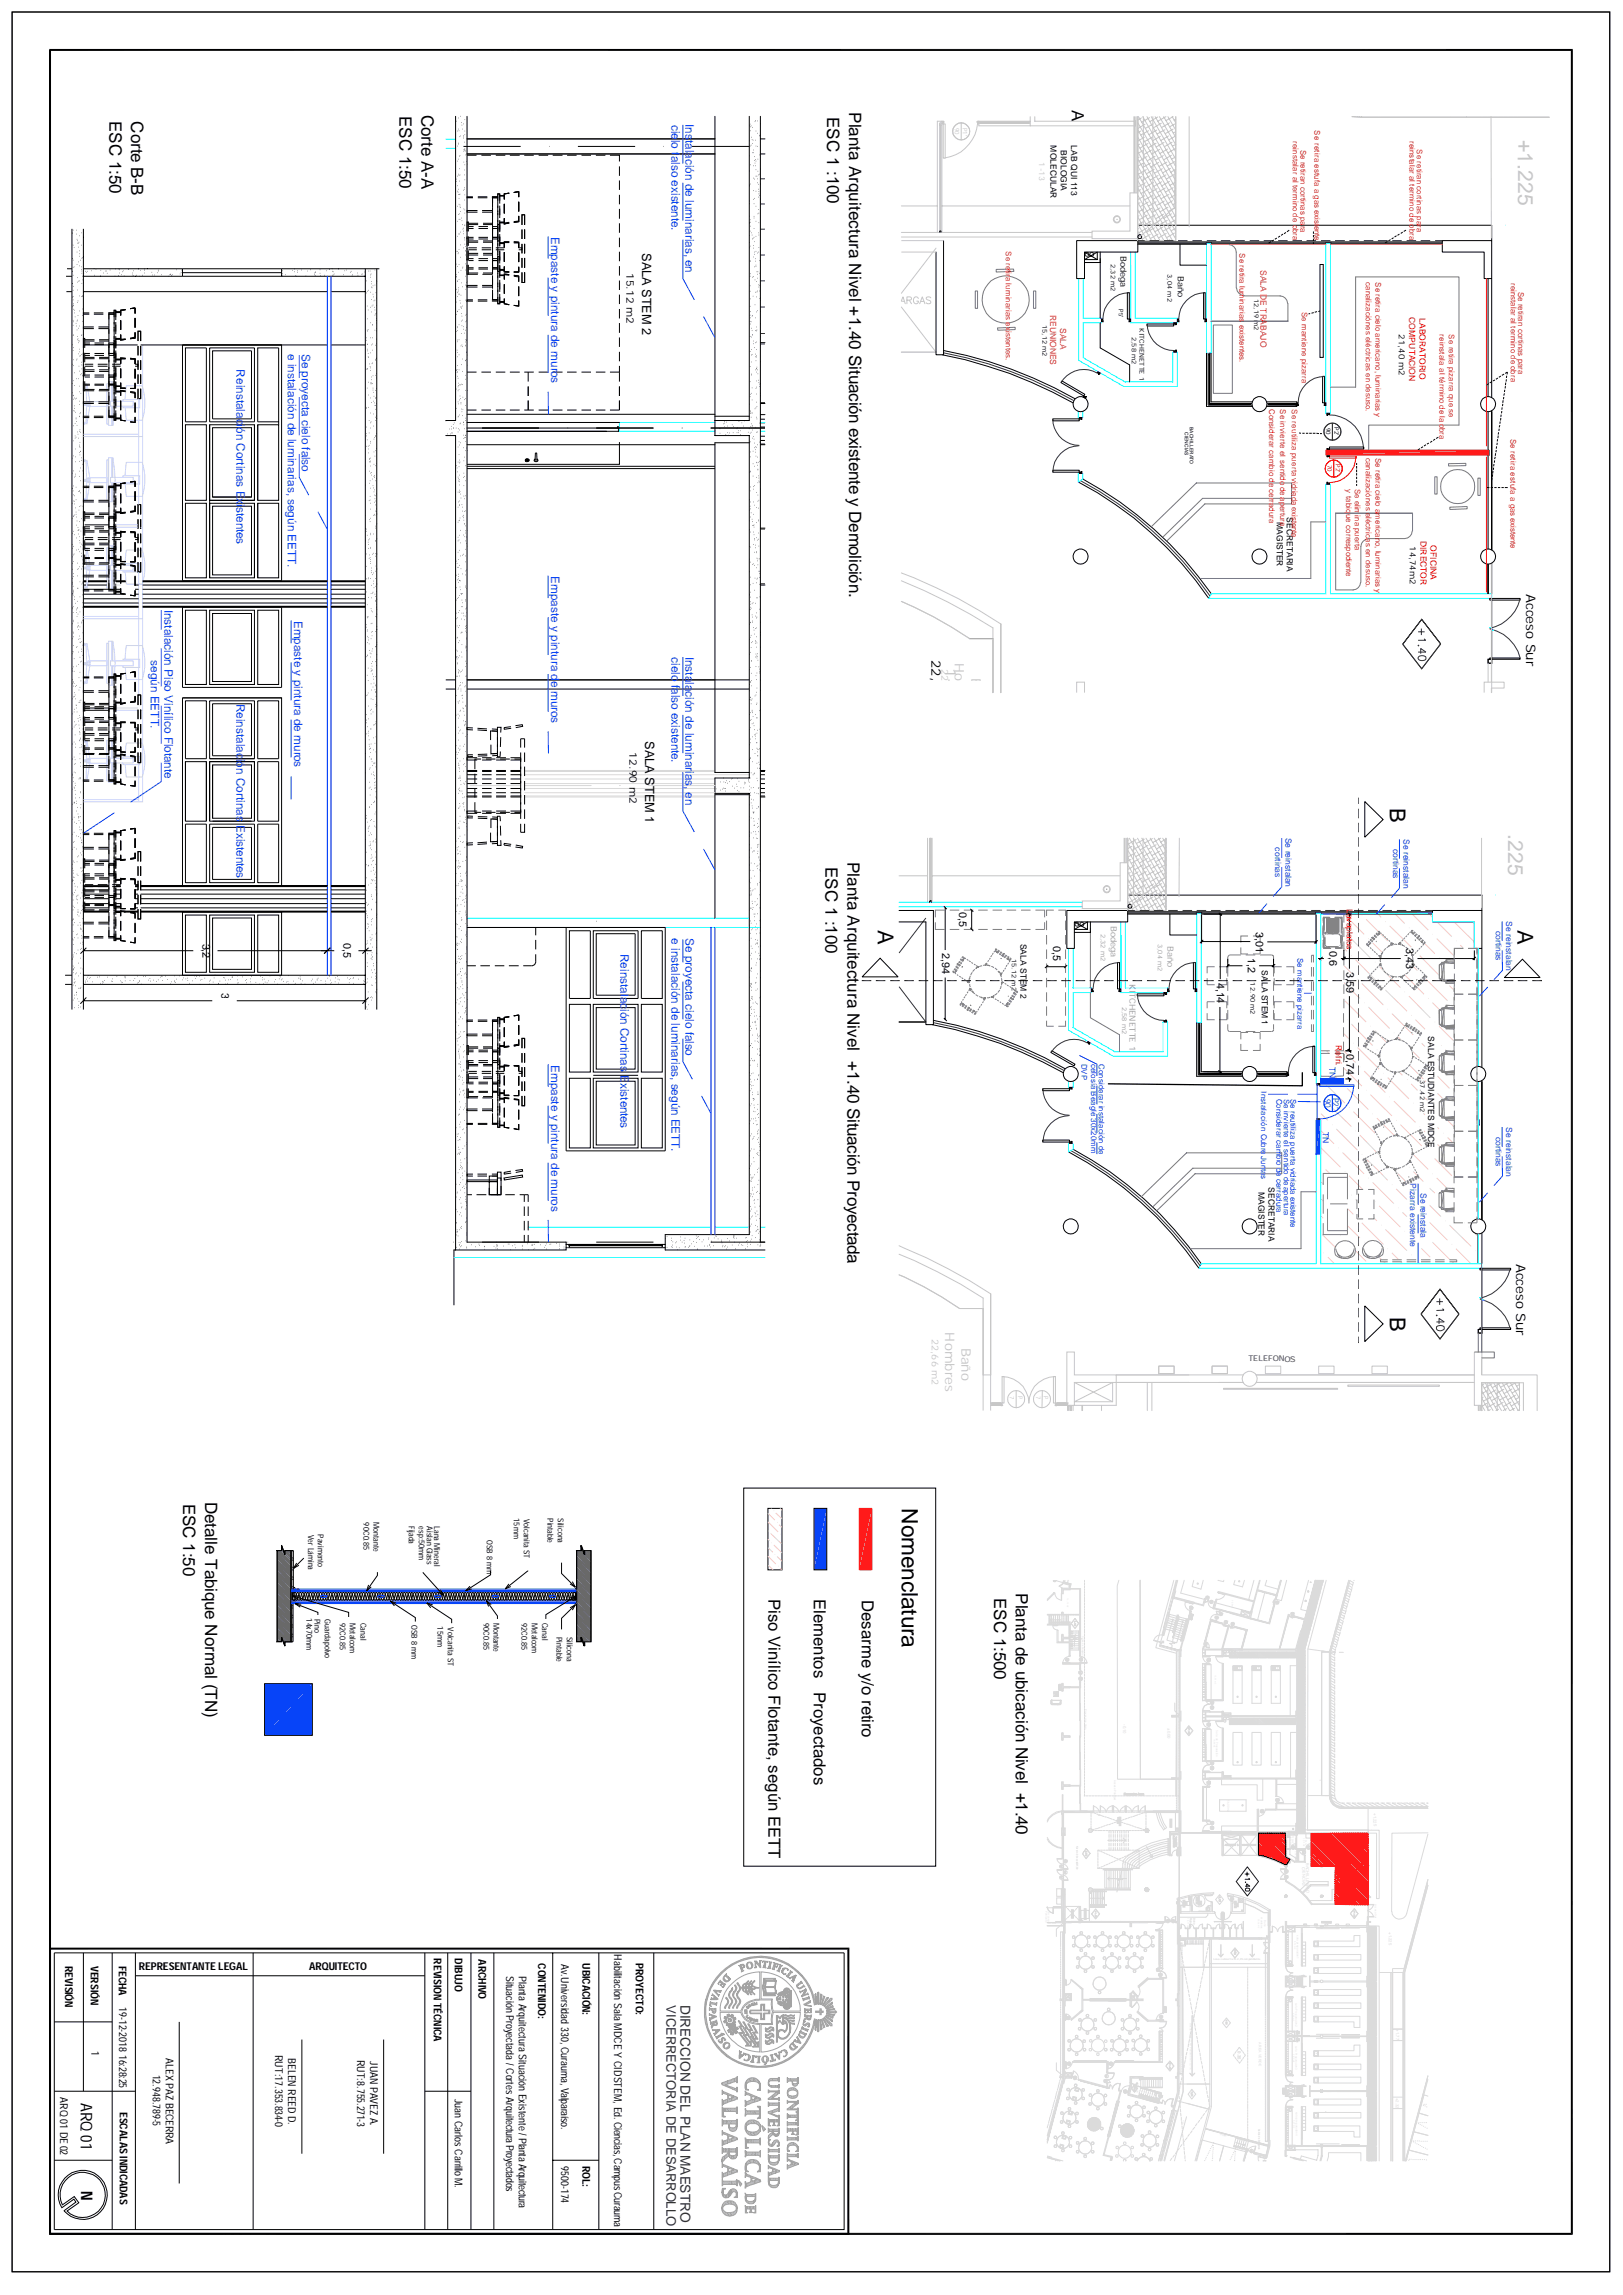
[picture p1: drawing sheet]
<svg xmlns="http://www.w3.org/2000/svg" width="420mm" height="594mm" viewBox="0 0 420 594" stroke-linecap="round" stroke-linejoin="round" font-family="sans-serif">
<defs><g id="words">
<text font-size="5.8" x="233.4" y="390.5" transform="rotate(90 233.4 390.5)">Nomenclatura</text>
<g font-size="5.7">
<text x="359.8" y="209.3" transform="rotate(90 359.8 209.3)">B</text>
<text x="227.2" y="240.7" transform="rotate(90 227.2 240.7)">A</text>
<text x="392.9" y="240.8" transform="rotate(90 392.9 240.8)">A</text>
<text x="359.8" y="340.9" transform="rotate(90 359.8 340.9)">B</text>
</g>
<g font-size="5.5" fill="#c7c7c7">
<text x="392.9" y="36.2" transform="rotate(90 392.9 36.2)">+1.225</text>
<text x="390.4" y="216" transform="rotate(90 390.4 216)">.225</text>
</g>
<g font-size="4.4">
<text x="109.1" y="29.7" transform="rotate(90 109.1 29.7)">Corte A-A</text>
<text x="219.8" y="29" transform="rotate(90 219.8 29)">Planta Arquitectura Nivel +1.40 Situación existente y Demolición.</text>
<text x="277.5" y="28.4" transform="rotate(90 277.5 28.4)">A</text>
<text x="28.4" y="31.4" transform="rotate(90 28.4 31.4)">ESC 1:50</text>
<text x="34" y="31.4" transform="rotate(90 34 31.4)">Corte B-B</text>
<text x="103.5" y="30.1" transform="rotate(90 103.5 30.1)">ESC 1:50</text>
<text x="214.1" y="30.4" transform="rotate(90 214.1 30.4)">ESC 1 :100</text>
<text x="213.7" y="224.4" transform="rotate(90 213.7 224.4)">ESC 1 :100</text>
<text x="219.4" y="223.1" transform="rotate(90 219.4 223.1)">Planta Arquitectura Nivel +1.40 Situación Proyectada</text>
<text x="47.4" y="389.3" transform="rotate(90 47.4 389.3)">ESC 1:50</text>
<text x="53.1" y="388.8" transform="rotate(90 53.1 388.8)">Detalle Tabique Normal (TN)</text>
<text x="257.4" y="413.7" transform="rotate(90 257.4 413.7)">ESC 1:500</text>
<text x="263" y="412.4" transform="rotate(90 263 412.4)">Planta de ubicación Nivel +1.40</text>
</g>
<g font-size="4.3">
<text x="199" y="413.8" transform="rotate(90 199 413.8)">Piso Vinílico Flotante, según EETT</text>
<text x="210.7" y="413.8" transform="rotate(90 210.7 413.8)">Elementos</text>
<text x="223.1" y="414.1" transform="rotate(90 223.1 414.1)">Desarme y/o retiro</text>
<text x="210.7" y="437.9" transform="rotate(90 210.7 437.9)">Proyectados</text>
</g>
<text font-size="4.1" fill="#c7c7c7" x="244.7" y="172.9" transform="rotate(90 244.7 172.9)">1-3</text>
<g font-size="4.1">
<text x="20.9" y="544.5" transform="rotate(90 20.9 544.5)">ARQ 01</text>
<text x="21" y="567.1" transform="rotate(90 21 567.1)">N</text>
</g>
<text font-size="3.6" fill="#333" x="176.2" y="518.9" transform="rotate(90 176.2 518.9)">DIRECCION DEL PLAN MAESTRO</text>
<g font-size="3.4">
<text x="395.1" y="153.7" transform="rotate(90 395.1 153.7)">Acceso Sur</text>
<text x="241.1" y="170.8" transform="rotate(90 241.1 170.8)">22,66</text>
<text x="392.5" y="327.1" transform="rotate(90 392.5 327.1)">Acceso Sur</text>
</g>
<g font-size="3.4" fill="#c7c7c7">
<text x="247.2" y="171.5" transform="rotate(90 247.2 171.5)">Hom</text>
<text x="251.5" y="175.5" transform="rotate(90 251.5 175.5)">Ba</text>
<text x="244.7" y="344.9" transform="rotate(90 244.7 344.9)">Hombres</text>
<text x="248.9" y="348.9" transform="rotate(90 248.9 348.9)">Baño</text>
</g>
<text font-size="3.4" fill="#333" x="172.6" y="519.1" transform="rotate(90 172.6 519.1)">VICERRECTORIA DE DESARROLLO</text>
<g font-size="3.3">
<text x="166.3" y="65.4" transform="rotate(90 166.3 65.4)">SALA STEM 2</text>
<text x="167" y="191.7" transform="rotate(90 167 191.7)">SALA STEM 1</text>
</g>
<g font-size="3" fill="#163ce9">
<text x="173.8" y="32.3" transform="rotate(90 173.8 32.3)">cielo falso existente.</text>
<text x="177.5" y="32.1" transform="rotate(90 177.5 32.1)">Instalación de luminarias, en</text>
<text x="142.7" y="61.3" transform="rotate(90 142.7 61.3)">Empaste y pintura de muros</text>
<text x="61.2" y="95.6" transform="rotate(90 61.2 95.6)">Reinstalación Cortinas Existentes</text>
<text x="74.5" y="91.6" transform="rotate(90 74.5 91.6)">e instalación de luminarias, según EETT.</text>
<text x="78.1" y="91.6" transform="rotate(90 78.1 91.6)">Se proyecta cielo falso</text>
<text x="142.7" y="149.2" transform="rotate(90 142.7 149.2)">Empaste y pintura de muros</text>
<text x="42.6" y="157.8" transform="rotate(90 42.6 157.8)">Instalación Piso Vinílico Flotante</text>
<text x="76.1" y="160.7" transform="rotate(90 76.1 160.7)">Empaste y pintura de muros</text>
<text x="39" y="170.9" transform="rotate(90 39 170.9)">según EETT.</text>
<text x="173.8" y="170.2" transform="rotate(90 173.8 170.2)">cielo falso existente.</text>
<text x="177.5" y="170" transform="rotate(90 177.5 170)">Instalación de luminarias, en</text>
<text x="61.2" y="182.2" transform="rotate(90 61.2 182.2)">Reinstalación Cortinas Existentes</text>
<text x="173.8" y="242.9" transform="rotate(90 173.8 242.9)">e instalación de luminarias, según EETT.</text>
<text x="177.5" y="242.8" transform="rotate(90 177.5 242.8)">Se proyecta cielo falso</text>
<text x="160.6" y="246.9" transform="rotate(90 160.6 246.9)">Reinstalación Cortinas Existentes</text>
<text x="142.7" y="275.6" transform="rotate(90 142.7 275.6)">Empaste y pintura de muros</text>
</g>
<g font-size="2.8">
<text x="248.3" y="236.2" transform="rotate(90 248.3 236.2)">0,5</text>
<text x="52.4" y="244.2" transform="rotate(90 52.4 244.2)">3,2</text>
<text x="88.9" y="244.2" transform="rotate(90 88.9 244.2)">0,5</text>
<text x="272.6" y="244.9" transform="rotate(90 272.6 244.9)">0,5</text>
<text x="325.1" y="241.3" transform="rotate(90 325.1 241.3)">3,01</text>
<text x="364" y="245.4" transform="rotate(90 364 245.4)">3,43</text>
<text x="243.9" y="246.8" transform="rotate(90 243.9 246.8)">2,94</text>
<text x="323" y="248" transform="rotate(90 323 248)">1,2</text>
<text x="344.2" y="246.2" transform="rotate(90 344.2 246.2)">0,6</text>
<text x="348.6" y="251.6" transform="rotate(90 348.6 251.6)">3,59</text>
<text x="57.3" y="257.1" transform="rotate(90 57.3 257.1)">3,7</text>
<text x="315" y="254.4" transform="rotate(90 315 254.4)">4,14</text>
<text x="348.6" y="272.9" transform="rotate(90 348.6 272.9)">0,74</text>
<text x="16.8" y="508.8" transform="rotate(90 16.8 508.8)">REVISIÓN</text>
<text x="23.5" y="508.9" transform="rotate(90 23.5 508.9)">VERSIÓN</text>
<text x="30.7" y="508.8" transform="rotate(90 30.7 508.8)">FECHA</text>
<text x="35.9" y="509.8">REPRESENTANTE LEGAL</text>
<text x="80" y="509.8">ARQUITECTO</text>
<text x="112.4" y="507" transform="rotate(90 112.4 507)">REVISION TÉCNICA</text>
<text x="117.8" y="507" transform="rotate(90 117.8 507)">DIBUJO</text>
<text x="123.9" y="507.1" transform="rotate(90 123.9 507.1)">ARCHIVO</text>
<text x="139.4" y="508.2" transform="rotate(90 139.4 508.2)">CONTENIDO:</text>
<text x="145.3" y="508.4" transform="rotate(90 145.3 508.4)">Av.Universidad 330, Curauma, Valparaíso.</text>
<text x="150.8" y="508.1" transform="rotate(90 150.8 508.1)">UBICACIÓN:</text>
<text x="159" y="505.9" transform="rotate(90 159 505.9)">Habilitación Sala MDCE Y CIDSTEM, Ed. Ciencias, Campus Curauma</text>
<text x="164.6" y="508.1" transform="rotate(90 164.6 508.1)">PROYECTO:</text>
<text x="131.1" y="511.4" transform="rotate(90 131.1 511.4)">Situación Proyectada / Cortes Arquitectura Proyectados</text>
<text x="134.3" y="511.4" transform="rotate(90 134.3 511.4)">Planta Arquitectura Situación Existente / Planta Arquitectura</text>
<text x="30.8" y="519.5" transform="rotate(90 30.8 519.5)">19-12-2018 16:28:25</text>
<text x="23.7" y="531" transform="rotate(90 23.7 531)">1</text>
<text x="42.9" y="532.7" transform="rotate(90 42.9 532.7)">ALEX PAZ BECERRA</text>
<text x="71.2" y="531.9" transform="rotate(90 71.2 531.9)">RUT:17.353.834-0</text>
<text x="74.6" y="532.8" transform="rotate(90 74.6 532.8)">BELEN REED D.</text>
<text x="92.5" y="533.2" transform="rotate(90 92.5 533.2)">RUT:8.755.271-3</text>
<text x="95.8" y="533.6" transform="rotate(90 95.8 533.6)">JUAN PAVEZ A.</text>
<text x="39.5" y="537" transform="rotate(90 39.5 537)">12.948.789-5</text>
<text x="15.6" y="542.9" transform="rotate(90 15.6 542.9)">ARQ 01 DE 02</text>
<text x="117.8" y="543.3" transform="rotate(90 117.8 543.3)">Juan Carlos Carrillo M.</text>
<text x="31" y="546.7" transform="rotate(90 31 546.7)">ESCALAS INDICADAS</text>
<text x="145.3" y="560.7" transform="rotate(90 145.3 560.7)">9500-174</text>
<text x="150.8" y="560.6" transform="rotate(90 150.8 560.6)">ROL:</text>
</g>
<g font-size="2.7">
<text x="162.2" y="70.6" transform="rotate(90 162.2 70.6)">15.12 m2</text>
<text x="163" y="194.8" transform="rotate(90 163 194.8)">12.90 m2</text>
</g>
<g font-size="2.5" fill="#c7c7c7">
<text x="243.8" y="173.1" transform="rotate(90 243.8 173.1)">22,66</text>
<text x="241.2" y="346.6" transform="rotate(90 241.2 346.6)">22,66 m2</text>
</g>
<g font-size="2.2">
<text x="271.9" y="37.6" transform="rotate(90 271.9 37.6)">MOLECULAR</text>
<text x="274.7" y="38.8" transform="rotate(90 274.7 38.8)">BIOLOGIA</text>
<text x="277.3" y="37.6" transform="rotate(90 277.3 37.6)">LAB QUI 113</text>
<text x="290.1" y="66.3" transform="rotate(90 290.1 66.3)">Bodega</text>
<text x="304.9" y="71.5" transform="rotate(90 304.9 71.5)">Baño</text>
<text x="362.1" y="86.6" transform="rotate(90 362.1 86.6)">21,40 m2</text>
<text x="330.5" y="135.1" transform="rotate(90 330.5 135.1)">MAGISTER</text>
<text x="333.2" y="133.8" transform="rotate(90 333.2 133.8)">SECRETARIA</text>
<text x="365" y="141.4" transform="rotate(90 365 141.4)">14,74m2</text>
<text x="264.2" y="244.2" transform="rotate(90 264.2 244.2)">SALA STEM 2</text>
<text x="326.6" y="251.2" transform="rotate(90 326.6 251.2)">SALA STEM 1</text>
<text x="369.7" y="268.3" transform="rotate(90 369.7 268.3)">SALA ESTUDIANTES MDCE</text>
<text x="325.8" y="308.5" transform="rotate(90 325.8 308.5)">MAGISTER</text>
<text x="328.4" y="307.2" transform="rotate(90 328.4 307.2)">SECRETARIA</text>
</g>
<g font-size="2.2" fill="#ff2e2e">
<text x="326.3" y="69.8" transform="rotate(90 326.3 69.8)">SALA DE TRABAJO</text>
<text x="271.9" y="81.5" transform="rotate(90 271.9 81.5)">REUNIONES</text>
<text x="274.5" y="84.8" transform="rotate(90 274.5 84.8)">SALA</text>
</g>
<g font-size="2.2" fill="#f00">
<text x="364.8" y="82.1" transform="rotate(90 364.8 82.1)">COMPUTACION</text>
<text x="367.5" y="82.4" transform="rotate(90 367.5 82.4)">LABORATORIO</text>
<text x="367.7" y="139.9" transform="rotate(90 367.7 139.9)">DIRECTOR</text>
<text x="370.3" y="141.2" transform="rotate(90 370.3 141.2)">OFICINA</text>
<text x="348.7" y="235.3" transform="rotate(90 348.7 235.3)">Lavaplatos</text>
<text x="345.8" y="270.6" transform="rotate(90 345.8 270.6)">Refri.</text>
</g>
<g font-size="2.2" fill="#163ce9">
<text x="330.1" y="219.3" transform="rotate(90 330.1 219.3)">cortinas</text>
<text x="332.8" y="216.8" transform="rotate(90 332.8 216.8)">Se reinstalan</text>
<text x="360.7" y="219.7" transform="rotate(90 360.7 219.7)">cortinas</text>
<text x="363.3" y="217.1" transform="rotate(90 363.3 217.1)">Se reinstalan</text>
<text x="389.9" y="238.4" transform="rotate(90 389.9 238.4)">Se reinstalan</text>
<text x="387.3" y="240.9" transform="rotate(90 387.3 240.9)">cortinas</text>
<text x="344.2" y="276.2" transform="rotate(90 344.2 276.2)">TN</text>
<text x="342.5" y="292.9" transform="rotate(90 342.5 292.9)">TN</text>
<text x="389.9" y="291.7" transform="rotate(90 389.9 291.7)">Se reinstalan</text>
<text x="387.3" y="294.3" transform="rotate(90 387.3 294.3)">cortinas</text>
<text x="365.1" y="306.3" transform="rotate(90 365.1 306.3)">Pizarra existente</text>
<text x="367.7" y="308.8" transform="rotate(90 367.7 308.8)">Se reinstala</text>
</g>
<g font-size="2.2" fill="#9c9c9c">
<text x="287.5" y="239.7" transform="rotate(90 287.5 239.7)">Bodega</text>
<text x="302.3" y="244.9" transform="rotate(90 302.3 244.9)">Baño</text>
<text x="292.4" y="254.6" transform="rotate(90 292.4 254.6)">KITCHENETTE 1</text>
</g>
<g font-size="2.2" fill="#0b55f4">
<text x="343" y="284.4" transform="rotate(90 343 284.4)">90</text>
<text x="345" y="284.1" transform="rotate(90 345 284.1)">P2'</text>
</g>
<g font-size="2.1">
<text x="94.1" y="394.1" transform="rotate(90 94.1 394.1)">90C0.85</text>
<text x="96.7" y="394" transform="rotate(90 96.7 394)">Montante</text>
<text x="105.8" y="395" transform="rotate(90 105.8 395)">Fijada</text>
<text x="108.5" y="395" transform="rotate(90 108.5 395)">esp:50mm</text>
<text x="110.5" y="395.1" transform="rotate(90 110.5 395.1)">Aislan Glass</text>
<text x="112.4" y="395" transform="rotate(90 112.4 395)">Lana Mineral</text>
<text x="133" y="393" transform="rotate(90 133 393)">15mm</text>
<text x="135.6" y="393.2" transform="rotate(90 135.6 393.2)">Volcanita ST</text>
<text x="141.7" y="393" transform="rotate(90 141.7 393)">Pintable</text>
<text x="144.4" y="393" transform="rotate(90 144.4 393)">Silicona</text>
<text x="79.8" y="397.3" transform="rotate(90 79.8 397.3)">Ver Lámina</text>
<text x="82.3" y="397.1" transform="rotate(90 82.3 397.1)">Pavimento</text>
<text x="126.1" y="398.6" transform="rotate(90 126.1 398.6)">OSB 8 mm</text>
<text x="79.3" y="418.9" transform="rotate(90 79.3 418.9)">14x70mm</text>
<text x="81.4" y="419.1" transform="rotate(90 81.4 419.1)">Pino</text>
<text x="84.1" y="419.1" transform="rotate(90 84.1 419.1)">Guardapolvo</text>
<text x="88" y="420.1" transform="rotate(90 88 420.1)">92C0.85</text>
<text x="90.6" y="420" transform="rotate(90 90.6 420)">Metalcom</text>
<text x="93.3" y="420" transform="rotate(90 93.3 420)">Canal</text>
<text x="106.5" y="420.6" transform="rotate(90 106.5 420.6)">OSB 8 mm</text>
<text x="113.3" y="421" transform="rotate(90 113.3 421)">15mm</text>
<text x="115.9" y="421.2" transform="rotate(90 115.9 421.2)">Volcanita ST</text>
<text x="125.1" y="420" transform="rotate(90 125.1 420)">90C0.85</text>
<text x="127.8" y="420" transform="rotate(90 127.8 420)">Montante</text>
<text x="135" y="420" transform="rotate(90 135 420)">92C0.85</text>
<text x="137.7" y="420" transform="rotate(90 137.7 420)">Metalcom</text>
<text x="140.4" y="420" transform="rotate(90 140.4 420)">Canal</text>
<text x="144.1" y="423.7" transform="rotate(90 144.1 423.7)">Pintable</text>
<text x="146.7" y="423.7" transform="rotate(90 146.7 423.7)">Silicona</text>
</g>
<g font-size="2" fill="#ff2e2e">
<text x="340.3" y="33.8" transform="rotate(90 340.3 33.8)">Se retira estufa a gas existente</text>
<text x="334.7" y="36.5" transform="rotate(90 334.7 36.5)">reinstalar al termino de obra</text>
<text x="336.6" y="38.7" transform="rotate(90 336.6 38.7)">Se retiran cortinas para</text>
<text x="364.9" y="36.5" transform="rotate(90 364.9 36.5)">reinstalar al termino de obra</text>
<text x="366.8" y="38.7" transform="rotate(90 366.8 38.7)">Se retiran cortinas para</text>
<text x="260.3" y="65" transform="rotate(90 260.3 65)">Se retira luminarias existentes.</text>
<text x="320.9" y="65.6" transform="rotate(90 320.9 65.6)">Se retira luminarias existentes.</text>
<text x="353.6" y="73" transform="rotate(90 353.6 73)">canalizaciónes eléctricas en desuso.</text>
<text x="356.1" y="73" transform="rotate(90 356.1 73)">Se retira cielo americano, luminarias y</text>
<text x="391.2" y="73.2" transform="rotate(90 391.2 73.2)">reinstalar al termino de obra</text>
<text x="393" y="75.5" transform="rotate(90 393 75.5)">Se retiran cortinas para</text>
<text x="337" y="80.7" transform="rotate(90 337 80.7)">Se mantiene pizarra</text>
<text x="372.6" y="86.5" transform="rotate(90 372.6 86.5)">reinstala al término de la obra</text>
<text x="375.1" y="86.6" transform="rotate(90 375.1 86.6)">Se retira pizarra que se</text>
<text x="328.6" y="105.8" transform="rotate(90 328.6 105.8)">Considerar cambio de cerradura</text>
<text x="331.4" y="105.9" transform="rotate(90 331.4 105.9)">Se invierte el sentido de apertura</text>
<text x="334.4" y="105.9" transform="rotate(90 334.4 105.9)">Se reutiliza puerta vidriada existente</text>
<text x="391.1" y="113.5" transform="rotate(90 391.1 113.5)">Se retira estufa a gas existente</text>
<text x="353.6" y="118.5" transform="rotate(90 353.6 118.5)">canalizaciónes eléctricas en desuso.</text>
<text x="356.1" y="118.5" transform="rotate(90 356.1 118.5)">Se retira cielo americano, luminarias y</text>
<text x="348.5" y="126.6" transform="rotate(90 348.5 126.6)">y tabique correspodiente</text>
<text x="350.8" y="126.5" transform="rotate(90 350.8 126.5)">Se elimina puerta</text>
</g>
<g font-size="2" fill="#1f35ff">
<text x="335.9" y="248" transform="rotate(90 335.9 248)">Se mantiene pizarra</text>
<text x="280" y="275.3" transform="rotate(90 280 275.3)">DVP</text>
<text x="282.4" y="275.4" transform="rotate(90 282.4 275.4)">celosía Beagle 30x20mm</text>
<text x="284.5" y="275.5" transform="rotate(90 284.5 275.5)">Considerar instalación de</text>
<text x="326.5" y="282.5" transform="rotate(90 326.5 282.5)">Instalación Cubre Juntas</text>
<text x="330.5" y="284.4" transform="rotate(90 330.5 284.4)">Considerar cambio de cerradura</text>
<text x="332.3" y="284.4" transform="rotate(90 332.3 284.4)">Se invierte el sentido de apertura</text>
<text x="334.1" y="284.4" transform="rotate(90 334.1 284.4)">Se reutiliza puerta vidriada existente</text>
</g>
<text font-size="2" fill="#787878" x="323.2" y="352.4">TELEFONOS</text>
<g font-size="1.7">
<text x="287.5" y="68.3" transform="rotate(90 287.5 68.3)">2,32 m2</text>
<text x="302.3" y="70.9" transform="rotate(90 302.3 70.9)">3,04 m2</text>
<text x="324.7" y="77.3" transform="rotate(90 324.7 77.3)">12,19 m2</text>
<text x="269.9" y="84" transform="rotate(90 269.9 84)">15,12 m2</text>
<text x="293" y="87.2" transform="rotate(90 293 87.2)">2,58 m2</text>
<text x="295" y="84.8" transform="rotate(90 295 84.8)">KITCHENETTE 1</text>
<text x="262" y="248.2" transform="rotate(90 262 248.2)">15.12 m2</text>
<text x="323.8" y="254.3" transform="rotate(90 323.8 254.3)">12.90 m2</text>
<text x="367.6" y="279.6" transform="rotate(90 367.6 279.6)">37.42 m2</text>
</g>
<g font-size="1.7" fill="#9c9c9c">
<text x="285" y="241.7" transform="rotate(90 285 241.7)">2,32 m2</text>
<text x="299.7" y="244.3" transform="rotate(90 299.7 244.3)">3,04 m2</text>
<text x="290.5" y="260.6" transform="rotate(90 290.5 260.6)">2,58 m2</text>
</g>
<g font-size="1.6" fill="#c7c7c7">
<text x="247.2" y="33.1" transform="rotate(90 247.2 33.1)">90</text>
<text x="249.3" y="33.1" transform="rotate(90 249.3 33.1)">P1'</text>
<text x="261.5" y="361.3" transform="rotate(90 261.5 361.3)">70</text>
<text x="263.6" y="361.3" transform="rotate(90 263.6 361.3)">P8</text>
<text x="268.2" y="361.3" transform="rotate(90 268.2 361.3)">70</text>
<text x="270.3" y="361.3" transform="rotate(90 270.3 361.3)">P8</text>
</g>
<g font-size="1.6">
<text x="289.6" y="80" transform="rotate(90 289.6 80)">P5'</text>
<text x="343.3" y="110.8" transform="rotate(90 343.3 110.8)">90</text>
<text x="345.4" y="110.6" transform="rotate(90 345.4 110.6)">P2'</text>
</g>
<g font-size="1.6" fill="#ff0505">
<text x="343.7" y="120.4" transform="rotate(90 343.7 120.4)">70</text>
<text x="345.8" y="120.1" transform="rotate(90 345.8 120.1)">P2'</text>
</g>
<g font-size="1.3">
<text x="306.7" y="111.8" transform="rotate(90 306.7 111.8)">CIENCIAS</text>
<text x="308" y="110.5" transform="rotate(90 308 110.5)">BACHILLERATO</text>
</g>
<text font-size="1" fill="#dbdbdb" x="338.2" y="482.2" transform="rotate(90 338.2 482.2)">BACHILLERATO</text>
<text font-size=".5" fill="#dbdbdb" x="343.8" y="478" transform="rotate(90 343.8 478)">12,19 m2</text>
</g></defs>
<g fill="none" stroke="#efd5c3" stroke-width=".26">
<path d="M347.9 236.6l5.2 5.3M352.6 236.9h.1M353.7 238l3.1 3.1M356.8 236.6l.7 .9M358.6 238.6h.1M359.7 239.7l5.6 5.5M361.2 236.6l2.4 2.5M365.6 236.6l4.1 4.2M370.2 236.9l.6 .6M372 238.6l3.8 3.9M376.4 238.6l5.3 5.2M381.3 239.1h.1"/>
<path d="M347.9 245.5l.8 .8M347.9 249.9l2.5 2.5M347.9 254.3l4.1 4.2M348.1 241.3h.1M348.1 259.1l5.6 5.5M349.2 242.5l5.6 5.5M349.8 247.4h.1M350.9 248.5l5.5 5.6M351.5 253.5h.1M352.6 254.6l5.5 5.6M353.1 259.6h.1M354.2 243h.1"/>
<path d="M355.3 244.1l2.6 2.5M355.9 249.1h.1M357 250.2l5.5 5.5M357.1 241.4l2.1 2.2M357.5 255.2h.1M358.6 256.3l5.6 5.5M363.6 252.4l2.8 2.7M363.6 256.8h.1M364.7 240.2h.1M364.7 257.9l5.5 5.6M365.6 249.9l.2 .1M365.8 250.1l1.1 1.2"/>
<path d="M366.4 246.3h.1M366.9 255.6l1.7 1.8M367.5 247.4l5.1 5.1M368 252.4h.1M368.8 244.2l2.6 2.7M369.1 253.5l5.6 5.6M369.7 258.5h.1M370.8 241.9h.1M370.8 259.6l1.9 1.8M371.9 243l4.6 4.5M372.5 248h.1M373.6 249.1h.1"/>
<path d="M375.2 255.2l1.2 1.1M376.9 243.6h.1M378 244.7l.9 .8M343.4 272l.7 .7M345.6 278.6l.7 .7M347.8 267.5l1.4 1.5M347.8 272l3.1 3.1M347.9 276.5l4.7 4.6M348.7 264h.1M349.8 265.1l4.1 4.1M350.4 270.1h.1M351.5 271.2l5.5 5.5"/>
<path d="M352 276.2h.1M353.1 277.3l1.8 1.7M354.2 260.7l5.5 5.5M354.4 269.7l.9 1M354.8 265.7h.1M355.9 280l2.7 2.8M355.9 266.8l3.2 3.1M356.4 271.8h.1M358.1 277.8h.1M359.2 261.3h.1M359.2 278.9l5.5 5.6M360.3 262.4l5.5 5.5"/>
<path d="M360.8 267.3h.1M361.9 268.4l1 1M362.2 277.5l.9 .9M364.2 279.5h.1M364.9 275.7l2.6 2.6M365.3 262.9h.1M365.4 271.8l2.1 2.2M366.4 264l2.5 2.4M366.9 269h.1M367.9 278.8l.6 .5M368 270.1l.9 .8M368.6 275.1h.1"/>
<path d="M368.9 279.7l.2 .3M371.4 264.6h.1M372.1 274.1l.5 .5M372.1 278.5l3.1 3.2M372.5 265.7l4 3.9M373 270.7h.1M374.1 271.8l.4 .2M375.8 260.2h.1M376.2 278.2l.2 .2M341.9 292.6l3.5 3.5M341.9 297.1l5.1 5M342 288.3l1.7 1.7"/>
<path d="M343 280.5l5.1 5.1M343.2 285h.1M344.3 286.1l5.5 5.5M344.8 291.1h.1M345.9 292.2l5.6 5.5M346.5 297.2h.1M347.6 280.6h.1M347.6 298.3l5.5 5.5M348.7 281.7l5.5 5.5M349.2 286.7h.1M350.4 287.8l5.5 5.5M350.9 292.7h.1"/>
<path d="M352 293.8l5.3 5.3M352.6 298.8h.1M353.7 299.9l5.5 5.6M353.7 282.3h.1M354.8 283.4l5.5 5.5M355.3 288.3h.1M356.4 289.4l1.1 1.1M357 294.4h.1M358.1 291.1l2.9 2.9M358.1 295.5h.1M359.7 283.9h.1M360.8 285l5.6 5.5"/>
<path d="M361.4 290h.1M362.5 291.1l5.5 5.5M365.3 280.6l1.6 1.7M365.6 298.6l4.1 4.1M365.8 285.6h.1M367.5 291.6h.1M368.5 288.2l.4 .4M368.6 292.7l.3 .3M368.9 284.2l.7 .7M371.3 299.9l4.5 4.4M372.1 283l1.6 1.5M372.1 291.8l.4 .4"/>
<path d="M372.1 296.2l.7 .7M373.6 293.3h.1M374.7 290l1.7 1.7M374.7 294.4l1.4 1.4M376.3 282.8h.1M341.9 305.9l.7 .6M341.9 310.3l.7 .7M341.9 314.8l.7 .6M342.1 301.6h.1M342.1 319.3l3.6 3.6M343.2 302.7l1.1 1.1M347 319.8h.1"/>
<path d="M348.1 303.2h.1M348.8 312.8l1.6 1.5M348.8 317.3l3.2 3.1M349.2 304.3l3.6 3.6M349.8 309.3h.1M350.9 310.4l.4 .5M352.6 316.5l5.5 5.6M354.2 304.9h.1M355.3 306l5.5 5.5M355.7 315.3l.7 .7M355.9 311h.1M357 312.1l5.5 5.5"/>
<path d="M357.5 317.1h.1M358.6 318.2l5.6 5.5M360.3 306.6h.1M360.5 302.3l.3 .3M360.9 302.7l3.1 3.2M361.4 307.7l2.8 2.8M361.9 312.6h.1M363.1 313.8l1.1 1.1M363.6 318.7h.1M364.2 306l.3 .4M364.7 302.1h.1M365.8 303.2l1.3 1.3"/>
<path d="M367.4 304.8l1.1 1.1M370.1 307.6l1.3 1.2M370.1 312l2.9 2.9M370.1 316.4l4.6 4.6M370.8 303.8h.1M371.9 304.9l2.7 2.8M372.5 309.9h.1M374.1 316h.1M375.2 317.1l5.6 5.5M376.3 313.7l.1 .1M379.1 316.5h.1M380.2 317.6h.1"/>
<path d="M381.8 319.2l.6 .6M342.6 324.3h.1M343.7 325.4l1.7 1.7M348.1 321l.2 .2M348.7 325.9h.1M349.8 327v.1M350.9 323.7l2.8 2.8M353.1 321.5h.1M357 325.4l.7 .7M358.2 326.6l.5 .5M359.2 323.2h.1M360.3 324.3l1.8 1.8"/>
<path d="M362.6 326.6l.5 .5M365.3 324.8h.1M366.4 325.9l.1 .2M367 326.6l.6 .5M368 323.1l2.2 2.3M370.8 321.5l4.6 4.6M375.8 322.1h.1M375.9 326.6l.4 .4M376.9 323.2l3.9 3.9M381.9 323.7h.1"/>
</g>
<g fill="none" stroke="#808080" stroke-width=".26">
<path d="M342.5 239.6v2.4M342.6 237.5v1.4M342.7 237.5h-.1M342.7 237.5h1.6M342.8 237.6l-.1 .2 .3-.3zM342.8 237.8l-.1 .1M342.9 237.5h.2M343 237.5h1.3zM343 237.6l-.2 .1M343.4 237.7v3.7h.2v-3.7l.1 3.7v-3.7v3.7M343.4 237.8h.3M343.5 237.7v3.7"/>
<path d="M343.8 237.7v3.7h.4v-3.7l.1 3.7v-3.7v3.7M343.8 237.8h.5M343.9 237.7v3.7M344 237.7v3.7M344.1 237.7v3.7M344.2 237.5h-1.6v.9M344.4 237.7v3.7h.4v-3.7v3.7l.1-3.7v3.7M344.4 237.8h.5M344.5 237.7v3.7M344.6 237.7v3.7M344.7 237.7v3.7M345 237.7v3.7h.4v-3.7v3.7l.1-3.7v3.7"/>
<path d="M345 237.8h.5M345.1 237.7v3.7M345.2 237.7v3.7M345.3 237.7v3.7M345.4 237.5h2l.1 2.1M345.6 237.5h1.8M345.6 237.7v3.7h.3v-3.7M345.6 237.8h.3M345.6 237.5h1.4M345.7 237.7v3.7M345.8 237.7v3.7M345.9 237.8h.2"/>
<path d="M346.2 237.7v3.7h.3v-3.7M346.2 237.8h.3M346.3 237.7v3.7M346.4 237.7v3.7M346.5 237.8h.1M347 237.5h.1M347 237.5l.2 .3M347 237.5v.1M347.2 237.8l-.2-.3 .3 .3v3M347.2 237.8v3.8M347.2 237.8h.1M347.3 237.7v.2"/>
<path d="M347.3 237.5h.1M347.4 237.5h.1M347.4 238.4v.1M347.4 238.6h.1M347.4 237.5l.1 2.7M347.5 238.9h.1M347.5 239.2h.1M347.5 239.5v1.2M347.5 239.4h.1M347.9 236.4v2.4M342.5 243.3l.1 2M342.6 245.3l1.7 .1"/>
<path d="M342.6 245.3l.1 .2h1.9M342.6 240.1v2.7M342.6 244v1.3M342.7 245.1l.3 .2h1.3h-1.3zM342.7 242v3.1v-2.2M342.7 240.8v-3v3.8M342.7 241.5h.1M342.7 245v.2M342.8 245.3h.1M342.9 245.3h.2M343 241.6h.2M343 241.4h.2v.3h-.2z"/>
<path d="M343 242.7v1.2a.92 .92 0 0 0 1.1 1.2l2.4-.1M343 242.5v1.8M343 241.4h.1M343 242.3v.1M343.1 241.4h.1M343.1 244.7h.1M343.2 241.9v.1M343.3 244.9l.1 .1M343.6 241.4h.1M343.6 241.8l1.8-.1a1.21 1.21 0 0 1 1.4 .2 1.21 1.21 0 0 1 .2 1.4v.8M343.7 245.1h2.5M343.8 241.7h2.6"/>
<path d="M344.2 241.4h.1M344.8 241.4h.1M345.2 241.7h-.4h.5M345.4 241.4h.1M345.6 245.3h1.4zM345.9 241.4h.1M345.9 241.4v-3.7l.1 3.7 .1-3.7v3.7M346.5 241.4h.1M346.5 241.4v-3.7l.1 3.7M346.5 245v.1M346.6 241.8l.1 .1M346.9 244.7l-.1 .1"/>
<path d="M346.9 242l.1 .1M347 245.3h.1M347 242.5v1.7M347 244.4v.1M347.1 245.3h.1M347.2 242.9v2.2M347.2 245.1l-.2 .2M347.2 245.1h.1M347.2 241.5h.1M347.3 245.1l-.3 .2M347.3 242v3.2M347.3 245.1l-.1 .1"/>
<path d="M347.5 242.7l-.1 2.7h-1.8M347.5 240.8v2.5M347.5 244.5l-.1 .9-1.6 .1M347.5 240.9v.1M347.5 242.2v1.3M347.5 243.6h.1M347.5 244.2h.1M347.9 240.1v2.4M347.9 243.7v2.5M347.9 247.5v2.4M347.9 251.2v2.4M347.9 254.8v2.5"/>
<path d="M347.9 258.5v2.5M354 244.2l-.3 .2 .3 .3 .3-.3M354.1 244.2l-.3 .4M354.2 253l.1-.2 .4 .2M354.4 244.6l-.2 .2 .2 .3M354.5 253.2l-.3-.2-.1 .1 .2 .3M354.5 244.2l.2 .2M354.5 253.5l.3 .4M354.5 243.6l-.3 .4M354.5 244.2l.2 .1M354.6 244.2l.1 .1zM354.6 243.7l-.4 .4"/>
<path d="M354.7 253.4l.3 .3M354.7 245.3l.3 .3M354.8 252.4l-.3 .2 .3 .3M354.8 253v.1l.1-.1-.1 .1 .1-.1-.1 .2 .4 .3M354.8 243.9l-.3 .3M354.9 253l-.1 .2zM354.9 244.1l-.3 .3-.1-.2M355 253l.3 .4M355 254.1l.4 .3M355 243l-.3 .4M355.1 243.2l-.3 .4M355.2 253.9l.3 .3"/>
<path d="M355.2 245.8l.3 .3M355.3 242.6l-.2 .2M355.3 251.8l-.4 .4M355.3 243.4l-.3 .3M355.3 253.7l.4 .4M355.4 242.6l-.2 .2M355.4 243.5l-.3 .4M355.5 242.5l-.3 .4 .1-.2M355.5 253.5l.4 .4M355.6 254.6l.3 .3M355.6 242.6l-.3 .4M355.6 243.3h.1"/>
<path d="M355.7 254.7l.2 .2zM355.7 243h.1M355.7 254.4l.4 .3M355.7 246.3l.4 .3M355.8 254.6l.1 .2M355.8 243l-.3 .1 .1 .2M355.8 251.3l-.4 .3M355.8 242.8l-.4 .4M355.9 243.1l-.2 .1M355.9 254.2l.4 .4M355.9 243l-.3 .3M356 254.1l.4 .3"/>
<path d="M356 254.3h.1M356 241.9l-.3 .5M356.1 255.1l.3 .3M356.1 242.1l-.3 .4M356.3 254.5h.1M356.2 254.5l-.2-.2 .2-.1 .1 .3M356.3 250.8l-.4 .3M356.3 254.9l.3 .3M356.3 246.8l.3 .3M356.3 242.3l-.4 .3M356.4 254.7l.4 .4M356.4 242.5l-.3 .3"/>
<path d="M356.4 243.6l-.2 .2M356.5 241.4l-.3 .4M356.6 254.6l.4 .3M356.6 255.6l.4 .3M356.6 241.6l-.3 .3M356.7 253.6l.2 .2M356.7 241.3l.3-.2 .2 .2-.2 .2M356.8 247.3l.3 .2M356.8 250.2l-.4 .4M356.8 255.4l.3 .3M356.9 241.6l.2 .2-.2-.1M357 255.2l.3 .4"/>
<path d="M357 241.9l-.4 .4M357 247.5l.4-.2zM357 241.8l-.1-.1 .1 .2-.1-.2 .1 .2-.2-.1 .2 .1-.2-.1-.4 .3M357 241.1l-.2 .3M357.1 247.5l.2 .3M357.1 255.1l.4 .3M357.1 241.7l.3-.3 .2 .3M357.2 249.7l.4 .5zM357.2 247.4l.2 .4zM357.2 247.4l.3 .4M357.2 247.5l.1 .3M357.3 255.5l.2-.1z"/>
<path d="M357.3 255.6l.2-.2zM357.3 247.4l.2 .3zM357.3 255.9l.3 .3M357.3 247.8h.2M357.4 248.2v.9M357.4 249.3l.2 .8M357.5 249.6l-.1 .2zM357.5 249.6l-.1 .3zM357.5 255.3l-.3 .2M357.5 255.7l.3 .3-.3 .3-.3-.2M357.5 249.4l-.2 .4 .2-.4-.5 .6M357.5 247.7l-.1 .1"/>
<path d="M357.5 247l.3-.2-.3 .3M357.6 247.2l-.2 .8M357.6 255.6l.3 .2 .2-.2M357.7 250.3l.4 .7M357.9 241.9l.3 .3M358.1 246.3l-.4 .7M358.2 251.3l.6 .6M358.4 242.4l.3 .3M358.6 255.1l-.3 .3M358.8 245.5l-.6 .6M358.9 242.9l.4 .3M359 251.9l.7 .5"/>
<path d="M359.2 254.5l-.4 .4M359.4 245l.3-.3-.2 .3M359.5 243.4l.3 .3M359.7 244.9l-.7 .4M359.7 254l-.4 .3M359.9 252.5l.8 .3M360 243.9l.3 .3M360.2 253.5l-.4 .3M360.3 244.2l.3 .1M360.3 244.2h.3M360.3 244.2l-.4 .3M360.3 252.7l.4 .3z"/>
<path d="M360.5 252.9l.3-.1zM360.5 252.9l.2-.1zM360.5 252.7v.2M360.5 252.8h.1M360.6 244.2h.1M360.6 244.3h.2M360.6 253l-.3 .3M360.6 244.2v.1M360.7 244.6l-.8 .2M360.9 252.8l.8 .1M360.9 244.5h.8M361.9 244.5l.8 .1"/>
<path d="M362.1 244.2l.2 .1M362.1 244.2h.1M362.5 244.2l-.4 .1 .4-.1M362.5 252.8l.6 .1-.5-.1 .5 .1-.3 .2 .3 .3M362.5 252.9l.5 .1zM362.5 252.8h.2M362.5 252.9h.1M362.5 252.8v.1M362.7 243.8l-.2 .3 .2 .2-.2-.2-.4 .1M362.8 252.7l-.9 .2M362.9 244.5l.2 .2M363 244.7l.7 .3"/>
<path d="M363.1 252.9l-.2 .2M363.2 243.2l-.3 .4M363.3 253.5l.3 .4M363.5 252.4l-.3 .3M363.6 252.4l-.3 .3M363.7 252.3l-.7 .3M363.7 242.7l-.3 .3M363.8 254.1l.4 .3M363.9 245.2l.7 .5M364.2 242.2l-.3 .3M364.4 254.6l.3 .3M364.6 251.6l-.7 .5"/>
<path d="M364.7 245.8l.5 .7M364.7 241.6l-.3 .4M364.9 255.1l.4 .3M364.9 241.4l.3-.2 .2 .2M365.2 250.8l-.5 .6M365.3 246.7l.3 .8M365.4 246.9l.4 .4zM365.4 255.6l.3 .2 .2-.2M365.5 240.8l.3 .3M365.6 241.6l.2-.1zM365.6 249.8l-.3 .8M365.6 247.1v.3"/>
<path d="M365.7 247.2l-.1 .3zM365.7 247.7l.1 .9M365.7 241.4l-.2 .2 .3-.2M365.7 250.2l-.3 .1M365.7 250.1l-.2 .2M365.8 249.3l.2 .4zM365.8 249.4l.1 .4zM365.8 248.8l-.1 .8M365.8 249.3l.1 .5M365.8 241.4l-.2 .2 .2-.2-.2 .2 .3 .3M365.8 247.2l-.2 .3zM365.8 241.4l.3 .5"/>
<path d="M365.8 241l-.2-.2-.3 .2 .3 .3M365.9 241.3l.4 .3M366.1 249.7l-.3 .2 .2-.2 .4 .2M366.1 255.7l-.3 .3 .4 .3 .2-.3M366.1 242.1l.4 .4M366.1 247l-.3 .3M366.1 241.2l.3 .3M366.2 255.3l.2 .2zM366.2 255.3l.2 .1M366.3 243.3l.2 .2M366.3 242l.3 .4M366.4 255.8l-.4 .4"/>
<path d="M366.4 255l-.3 .3 .3 .2M366.4 241.8l.4 .3M366.5 250.1l.4 .3M366.6 255.2l-.3 .3-.2-.1M366.6 246.5l-.3 .4M366.6 241.7l.3 .3M366.7 253.7h.1M366.7 242.6l.4 .4M366.8 253.5l-.2 .2M366.8 242.8l.3 .1M366.8 255.3l-.4 .4M366.9 242.8v-.2l.2 .2"/>
<path d="M366.9 242.5l.3 .4M366.9 254.5l-.3 .3M366.9 255.5l-.3 .3M366.9 242.6h.1M367 250.6l.4 .3M367 242.3l.4 .3M367.1 254.6l-.3 .4M367.1 245.9l-.3 .5M367.1 242.2l.4 .3M367.2 254.2v.1M367.2 243.1l.3 .4M367.3 242.3l.2 .2z"/>
<path d="M367.3 254.8l-.4 .4M367.4 242.3l.1 .2M367.4 254.1h.1M367.4 243l.3 .4M367.5 253.9l-.4 .4M367.5 254.9l-.4 .3M367.5 254.2h.1M367.5 242.8l.4 .3M367.6 254.1l-.3 .3 .1-.3v.3M367.6 251.1l.4 .3M367.6 245.4l-.3 .4M367.7 243.6l.4 .4 .1-.2-.2 .2 .1-.3-.1 .3"/>
<path d="M367.7 242.7l.3 .3M367.8 254.2l-.3 .4M367.9 243.6l.3 .3-.1 .2 .1-.3-.1 .3M367.9 254.6l-.2 .1M368 254.4l-.4 .3 .3-.2M368 253.4l-.4 .3M368 243.3l.4 .3M368.1 251.6l.4 .3M368.1 253.5l-.3 .4M368.1 244.9l-.3 .4M368.2 243.2l.4 .4M368.3 244.2l.3 .2-.3 .3"/>
<path d="M368.3 253.7l-.3 .4M368.5 252.9l-.4 .3M368.5 253.8l-.4 .4M368.6 252.8l.1 .2-.1-.2 .1 .2-.1-.2v.2v-.2v.2v-.2v.2l-.3 .4M368.6 252.7l.1 .3M368.6 252.1l.3 .3-.3 .3 .1 .2M368.6 243.8l.3 .3M368.7 243.7l.3 .3-.3 .3-.2-.2M368.8 252.8l.3-.3 .3 .4-.3 .2M368.8 253.1l-.3 .4M369 253.3l-.4 .3M369.2 252.7l-.2 .3"/>
<path d="M341.9 276.2v2.4h2.4M341.9 272h2.4M344.3 272.7h-2.4v2.4M345.5 272.7h2.3v2.3M347.8 272.9h.2v1.5h-.2zM347.8 262.3v2.4M347.8 265.9v2.5M347.8 269.6v2.4h-2.3M347.8 276.2v2.3l-2.3 .1M353.1 270.5l-.2 .3 .4 .2 .2-.3M353.3 270.6l-.2 .3M353.5 269.9l-.3 .3"/>
<path d="M353.6 270.6l.1 .1zM353.6 270.7h.1M353.7 270.5l.1 .2zM353.7 270.8l-.2 .4 .2 .1M353.7 270l-.3 .4M353.9 270.1l-.2 .4M353.9 269.2l-.2 .4M354 271.5l.4 .3M354.1 268.8l.2-.2-.2 .4M354.1 270.2l-.3 .5M354.1 269.3l-.3 .4M354.3 269.5l-.3 .4"/>
<path d="M354.5 269.6l-.3 .4M354.5 268.7l-.3 .4M354.5 269.1h.1M354.6 271.9l.4 .3M354.7 268.9v.3M354.7 268.9l.1 .1v.2M354.7 268.9l-.3 .4M354.8 268l-.4 .4M354.8 269l-.2 .4M354.8 279.1l.4 .2M354.9 268.1l-.3 .4M355.1 268.2l-.3 .4"/>
<path d="M355.1 267.3l-.3 .5M355.2 272.3l.4 .2M355.3 267.2l.1-.4 .5 .3-.3 .3M355.3 279.1l-.3-.2-.2 .4 .3 .2M355.3 268.4l-.3 .4M355.3 267.4l-.3 .5M355.3 278.4l-.2 .3 .3 .2M355.3 279.6l.4 .3M355.3 279.5l.5 .2M355.4 267.7l.2 .1zM355.5 267.6l.2 .1zM355.5 279l-.1 .2z"/>
<path d="M355.5 269.4l-.2 .2M355.5 267.7l.2 .1M355.5 278.9l-.1 .3M355.5 267.6l-.2 .4M355.5 279.2l.4 .3M355.6 279l-.1 .2zM355.6 266.9l-.2 .4M355.6 279l.4 .3M355.7 267.7l-.3 .4M355.7 277.8l-.3 .4M355.9 272.7l.4 .2M356 279.9l.4 .2"/>
<path d="M356.1 277.2l-.2 .4M356.1 279.6l.4 .3M356.3 279.5l.4 .2M356.4 267.4l-.4-.2-.1 .3M356.4 276.6l-.2 .4M356.5 267.5l.5 .3M356.8 273.3l.2 .3zM356.8 273.2l.2 .4M356.9 273.1l.2 .4zM356.9 279.9l.3 .2M356.9 275.9l-.3 .4M357 272.9l-.2 .4-.4-.2"/>
<path d="M357 273l-.2 .3M357 273.6h.1M357.1 273.5l-.2-.3 .1 .4M357.1 267.9l.4 .3M357.1 273.5l-.1 .1M357.1 273.5h.1M357.2 272.9v.8M357.3 275.1l-.1 .3zM357.3 274l.2 .7M357.3 272.4l-.2 .4M357.3 275.1h.1M357.3 275.1v.3"/>
<path d="M357.4 275l-.1 .5zM357.4 275h.1M357.4 275l-.1 .1M357.5 271.8l-.2 .8M357.5 279.3l.1 .2M357.5 275l.5 .6M357.6 275.6l-.4-.2-.2 .3M357.8 268.4l.4 .2M357.8 275.8l.4 .3M358 270.9l-.5 .7M358.1 275.9l.5 .6M358.4 268.7l.4 .3"/>
<path d="M358.6 270.1l-.5 .6M358.8 276.6l.7 .5M359 269.1l.3 .3M359.2 269.6h.2M359.2 269.6h.1M359.2 269.5l.3 .1M359.3 269.4l-.3 .5zM359.7 269.6l-.8 .4M359.7 277.2l.8 .2M360.1 279.7l-.4 .4M360.3 277.3l.3 .3M360.4 279.1l-.2 .4"/>
<path d="M360.5 269.2l-.8 .3M360.8 277.4l.7 .1M360.8 269.1h.8M360.8 277.7l.4 .2zM360.8 278.4l-.2 .5M360.9 277.8l.5-.3zM361.3 277.9l-.3 .4M361.4 268.9l.2-.2zM361.4 277.5l-.5 .3M361.4 277.5l-.4 .3 .4-.2M361.4 277.6h.1M361.4 277.5l-.4 .3"/>
<path d="M361.4 277.6l-.4 .2M361.8 268.8l-.4 .2 .4-.2-.4 .2 .4-.2-.4 .2 .3-.2-.3 .2v-.1M361.9 269.1l.7 .2M361.9 268.9l-.3-.2 .3 .2M361.9 268.4l-.5 .6 .3-.2M362.1 269l.3 .2M362.2 267.8l-.3 .4M362.6 277.3l-.8 .2M362.6 267.2l-.2 .4M362.9 269.4l.7 .3M363 277.3h.3M363.1 266.5l-.3 .4"/>
<path d="M363.1 277.2l.3 .1h-.4h.3M363.3 277.3l.3 .3M363.5 265.9l-.4 .4M363.6 276.9l-.3 .4 .3-.4-.7 .4h.4M363.8 269.8l.6 .5M363.8 277.7l.4 .3M364 265l.3 .2M364.1 265.6l-.4-.2-.1 .3M364.3 265.5l-.1 .2M364.3 265.7l.4 .3M364.4 276.2l-.6 .6M364.4 265.1l-.2-.3-.2 .2-.1 .2 .3 .2"/>
<path d="M364.4 265.5l-.2 .2 .2-.1-.2 .1 .2-.1 .4 .2M364.4 278.1l.4 .3M364.6 270.5l.5 .7M364.6 265.3l.3 .3M364.7 265.1l.4 .3M364.7 270.7l.4 .2-.3-.2M364.9 266.2l.4 .2M365 265.9l.4 .3M365.1 275.5l-.5 .6M365.1 278.5l.4 .3M365.2 271.4l.3 .8M365.2 265.7l.4 .3"/>
<path d="M365.3 271.5v.1M365.3 265.6l.4 .2M365.3 271.5h.1M365.3 267.3l.2 .1M365.4 271.1l-.1 .5M365.4 271.2v.4l.1-.4-.1 .4h-.1M365.5 274.5l-.3 .7M365.5 266.5l.5 .3M365.6 272.3l.1 .9M365.6 271.2l-.3-.1v.4M365.7 266.6h.3l-.1 .2zM365.7 273.4l-.2 .8"/>
<path d="M365.7 273.4v.1M365.7 273.6h.1M365.7 273.4l.1 .2-.1-.2M365.7 266.3l.4 .3M365.7 266.6v.1M365.7 278.9l.4 .3M365.8 270.9l-.2 .3-.3-.2M365.8 266.2l.4 .2M365.8 266.4v.1M365.9 266l.4 .2M366.1 266l.3 .2M366.2 266.9l.4 .3"/>
<path d="M366.2 270.3l-.3 .4M366.2 273.6l-.4-.2-.1 .4M366.3 266.8l.4 .2M366.4 273.8l.4 .2M366.4 266.5l.5 .3M366.5 266.3l.4 .3M366.6 269.7l-.2 .4M366.8 279.2l-.2 .3-.3-.2M366.9 267.2l.4 .2-.1 .2 .1-.3-.1 .3 .1-.3-.1 .3-.4-.3M366.9 279l.2 .1zM367 279.2l-.1-.1 .2 .1M367 269l-.3 .5"/>
<path d="M367 266.9l.5 .3M367 274.2l.5 .3M367 279.3l-.2 .3 .2 .2M367.1 266.8l.4 .2M367.2 267.3l-.1 .2zM367.2 279.5l-.2 .3 .2 .1 .2-.4M367.2 278.6l-.3 .4M367.3 277.2h.1M367.4 267.7l.3 .2-.2 .3M367.4 277l-.2 .2M367.4 268.4l-.3 .5M367.4 278.7l-.3 .4-.2-.1"/>
<path d="M367.6 267.3l.4 .2M367.6 277.9l-.2 .5M367.6 274.5l.4 .3M367.6 278.9l-.2 .4M367.8 267.2l.2 .1-.1 .5-.4-.3M367.8 278.1l-.3 .4M367.8 278.9l-.3 .5M368 277.3v.1M368 277.3l-.2 .5M368 278.2l-.3 .4M368 277.7h.1M368.1 277.5l-.1-.1-.1 .2 .3-.1"/>
<path d="M368.2 275l.4 .2M368.2 277.4l-.2 .4M368.2 278.4l-.3 .3M368.4 277.9l.2-.1-.1 .1M368.4 276.7l-.3 .5M368.4 277.6l-.3 .4M368.6 276.5l.2-.4 .2 .1-.2-.1 .2 .1-.2-.1 .2 .1h-.2h.2l-.3 .5M368.6 277.7l-.3 .4M368.6 277.8l-.1 .2M368.6 276.8l-.3 .5M368.8 276.2l.2 .1zM368.8 277l-.2 .4"/>
<path d="M368.9 275.4l.2 .2-.1 .3M369 277.1l-.3 .4M369.1 276l.2-.3 .4 .2-.2 .3M369.2 276.3l-.2 .4M369.4 276.5l-.3 .3M369.6 275.8l-.3 .4M353.7 299.7l-.3 .2 .2 .3M354.4 299.4l-.5 .2M355 299l-.4 .3M355.7 298.7l-.4 .2M355.8 291.5l-.4 .1 .2 .5 .3-.2M355.9 291.6l-.4 .2"/>
<path d="M355.9 280l.4 .3M355.9 292.7l.3 .6M356 291.8l.1 .3M356 292.1l-.3 .1 .2 .4M356.1 291.8l.1 .2zM356.4 293.4l.1 .4M356.4 291.1l-.5 .3M356.4 298.3l-.5 .3M356.4 291.3l-.4 .3M356.5 280.4l.5 .2M356.6 291.6l-.4 .1v.3l-.1-.3M356.6 280.6l.3 .1-.2-.1"/>
<path d="M356.6 280.2l.4 .3M356.7 280.6h.2M356.7 291.7l-.4 .3M356.7 294.1l.2 .4M356.7 280.6h.1M356.8 280l.4 .3M356.9 298.1l-.3 .2M357 280.1h.1M357 298.3l.2-.3v.8M357 294.8l.2 .4M357 290.8l-.4 .3M357.1 298.2l-.1 .1z"/>
<path d="M357.1 291l-.4 .2M357.1 280.8l.4 .3M357.2 298.1l-.2 .2zM357.2 298.6l-.3-.5 .3 .6M357.2 298.2l-.2 .1M357.2 280.2l-.2-.2 .1 .3M357.2 291.2l-.4 .2M357.2 280.6l.4 .3M357.3 299l.2 .8M357.3 297.9l-.3 .4M357.4 296.9l-.2 .8M357.4 291.4l-.5 .2"/>
<path d="M357.4 295.4l.1 .3M357.4 280.5l.4 .2M357.5 290.5l.1-.1-.1 .2M357.5 280.2l.4 .4M357.5 295.7v.4zM357.5 296.1v-.4v.4v-.4l.2 .4-.1-.5 .1 .5M357.5 296.1h.1M357.6 291.1l.3-.2 .1 .2zM357.6 295.7l.1 .4-.1-.4-.1 .4M357.6 290.4l-.2 .1M357.6 291v.1M357.7 290.5l-.4 .2"/>
<path d="M357.7 291.1v.1M357.8 296l-.3 .7M357.8 295.5l-.3 .2 .3-.1M357.8 290.6l-.4 .3M357.8 281.2l.3 .3M357.9 290.9l-.4 .2M357.9 281.1l.4 .2M358.1 291.1l-.6 .2M358.1 280.6l.5 .3-.2 .2 .2-.2-.2 .2 .2-.2-.2 .2 .1-.2-.1 .2-.4-.3M358.3 281.1l.2-.2zM358.3 295.3l-.2 .2M358.3 295.4l-.3 .1"/>
<path d="M358.3 291.7l-.2 .1M358.4 290.1l-.5 .3M358.5 295.1l-.5 .7M358.5 290.3l-.5 .2M358.5 281.4l.3 .3M358.6 290.5l-.5 .2M358.6 281.2l.4 .2-.3 .4-.3-.2M358.6 290.7l-.4 .3M358.8 290.4l.4-.2 .1 .2-.1-.2 .1 .2-.4 .2M359 289.8l-.4 .2M359.1 290.2l.2 .2-.1-.2M359.1 290l-.5 .2"/>
<path d="M359.2 289.7l.4-.2 .1 .4-.3 .1M359.2 281l-.1 .2-.4-.1M359.3 294.5l-.7 .5M359.6 290.3l.2-.2 .2 .3M359.7 289.7l-.4 .2M359.7 280.3l-.3 .4M360.2 290.6l.1 .5M360.3 294.1l-.7 .3M360.5 291.3l.2 .4M360.8 291.9l.3 .5M361.1 293.8l-.3 .2M361.2 292.6l.2 .4"/>
<path d="M361.2 293.8l-.4 .2M361.4 294l-.8 .1M361.4 293.7l.5 .3M361.4 293.8l.5 .2M361.5 293.3l.2 .3-.3 .2 .3-.2M361.5 293.7l.4 .2zM361.6 294l.8 .1M361.6 293.7l.3 .2M361.9 293.9h.1M361.9 293.9v.1M362.6 294.2l.8 .3M363.5 294.6l.3-.1-.2 .1"/>
<path d="M363.6 294.6l.6 .5M363.6 294.7h.1M363.6 294.6h.2M364.1 294.3l-.4 .1 .2 .4M364.4 295.3l.5 .7M364.7 293.9l-.5 .3M365.1 296.1l.3 .8M365.3 293.6l-.4 .2M365.4 297.2l.2 .7M365.5 299.2l-.3 .7M365.5 298.9l.3-.3zM365.6 298.7l.2-.2z"/>
<path d="M365.6 298.2l-.1 .8M365.6 298.1l.2 .5M365.8 298.6l-.2 .2M366 293.3l-.4 .2M366.2 298.5l-.4 .1M366.7 292.9l-.4 .3M366.9 292.8l.3-.1 .2 .3M366.9 298.2l-.5 .1M367.5 293.2l.2-.1zM367.5 293.3h.3zM367.5 293.2h.2zM367.5 295l.1 .1"/>
<path d="M367.5 293.2l.2 .5M367.5 297.8l-.5 .2M367.6 292.4l.2 .3M367.7 293.2l-.2 .1M367.7 293.1l.3 .5M367.9 293.8l.1 .5M368 292.7l-.2-.4-.2 .1-.1 .2 .1 .3M368 293l.1 .4M368 293.8l.3 .4M368.1 297.5l-.4 .2M368.1 292.9l.2 .4M368.3 294.5l.1 .5"/>
<path d="M368.3 293.7l.2 .4M368.4 294.5l-.2 .1 .1 .2 .2-.1-.1-.3 .2 .5M368.5 293.6l.1 .4M368.5 294.7h.1M368.6 295.2l.1 .4M368.6 294.4l.2 .4M368.7 295.1l.2 .4M368.8 297.2l-.4 .1M368.8 294.2l.2 .5M368.9 295.9l.2 .4 .2-.1-.2 .2M368.9 294.2v.3M368.9 295l.2 .5"/>
<path d="M369.1 295.7l.1 .5M369.1 294.9l.2 .4M369.2 295.6l.3 .5M369.3 296.3l-.2 .2 .3 .3-.3 .2M369.4 296.4l.2 .3 .1-.1M369.5 295.5l.2 .5M369.7 296.2l.3 .4h-.3l-.1-.3M342.6 306.7v-2.9h6.2v1h-5.1v5.6M342.6 309.2v5M343.7 312.9v5.7h5.1v1h-6.2v-3M344.3 311.6h4.5M348.8 304.8v5.6"/>
<path d="M348.8 312.9v5.7M351.3 314.3v1.2h1.6M351.3 310.5v2.5M352.9 307.9h-1.6v1.4M353 300l.1 .4M353.1 300.7l.2 .4M353.2 300.6l.3 .4M353.4 300.3l-.2-.4-.2 .1-.2 .2 .2 .3M353.4 301.4l.3 .4M353.5 300.5h.2zM353.5 300.5l.2 .5M353.6 300.6l.1-.1z"/>
<path d="M353.6 301.3l.2 .4M353.7 300.4l-.2 .1zM353.7 300.5l.2 .4M353.7 302.1l.1 .2M353.7 300.5h-.1M353.8 302.1l.1 .2-.2-.1v-.1l.3 .4M353.8 301.1l.3 .5M353.9 302l.3 .4M354 301l.2 .5M354.1 302.7l.2 .5M354.2 307.9h1.5v1.4M354.2 301.8l.2 .4"/>
<path d="M354.2 301.8l.3 .2-.3-.1M354.2 302.6l.3 .5M354.3 301.7l.3 .4M354.3 302.1h.1M354.3 301.8h.1M354.4 303.3l.3 .5M354.5 302.5l.3 .4M354.6 303.2l.2 .5M354.7 302.4l.2 .4M354.8 303.2l.3 .4M354.9 303.9l.2 .4M355 301.5l.1 .1"/>
<path d="M355 303.1l.3 .4M355.1 303.6l.2-.1zM355.1 303.7h.2zM355.2 303.8l.1 .4-.4 .1-.1-.3M355.3 303.6l-.2 .1M355.3 303.7l.2 .3 .4-.2M355.7 314.3v1.2h-1.5M355.7 310.5v2.5M356.5 303.6l-.4 .2M357.2 303.2l-.5 .2M357.5 300l.5 .7M357.8 302.9l-.4 .2"/>
<path d="M358.1 300.9l.6 .6M358.5 302.6l-.4 .1M358.6 301.4l.1 .3M358.9 301.6l.8 .5M359 302.1h.5zM359 302.1h.4zM359 302.2l.4-.1zM359 302.1h.4M359.1 302.2l-.2-.3 .2 .3-.4 .2M359.4 302.1l-.3 .1h.3M359.5 302.1h-.1M359.8 302.1l.9 .2"/>
<path d="M360.8 302.4h.9M360.8 302.6l.4 .3-.3-.3M360.8 302.6l.5 .2-.4-.2M360.8 302.6l.3 .3M360.8 302.6h.1M361.1 302.9l.2 .3M361.4 303.5l.2 .4M361.5 302.7l-.4 .2M361.7 304.1l.2 .5M362 304.8l.3 .4M362.1 302.4l-.3 .2 .4-.2M362.4 305.4l.2 .5"/>
<path d="M362.7 302.2l-.8 .2M362.7 306.1l.2 .3 .3-.2M363.3 306.2l.2 .2zM363.4 306.1l.2 .2zM363.4 306.5l-.3 .1 .1 .4 .4-.2M363.4 306.2l.2 .2M363.5 306.1l.1 .2zM363.5 306.6l-.4 .2M363.6 301.7l-.6 .4M363.9 305.9l-.4 .2M364 306.1l-.4 .2M364.2 306.3l-.6 .2"/>
<path d="M364.2 306.5l-.4 .2M364.3 301.2l.4-.2-.4 .3M364.5 301l-.6 .6M364.6 305.5l-.4 .3M364.7 305.8l-.5 .2M364.7 306l-.4 .2M364.8 306.1l-.4 .3M364.8 304.6l-.2 .1M364.9 301l.4-.2zM365 305.4l.2-.1 .1 .1-.3 .1zM365 300.4l.1 .5v-.5M365 300.5v.4"/>
<path d="M365 305.5h.1M365 300.5h.2M365.1 300.2l-.4 .7M365.1 300.4l-.1 .1M365.1 300.5v.3M365.1 300.4v.5M365.1 300.4h.1M365.2 300.5v.3zM365.2 305.2l.1 .1M365.3 306l.2-.1zM365.3 305.2l-.6 .2M365.3 305.4h.1"/>
<path d="M365.3 300.8l.1 .2M365.3 305.4l-.4 .2M365.4 305.6l-.4 .3M365.5 305.9l-.2 .1M365.5 305.8l-.4 .2M365.6 301.3l.2 .4M365.8 304.9l-.4 .2M365.9 302l.2 .4M366 305.1l-.5 .2M366.1 305.3l-.4 .2M366.2 305.4l-.4 .3M366.3 302.7l.1 .4"/>
<path d="M366.4 304.6l.1 .2M366.5 304.6l.1 .2-.1-.3 .1 .3-.1-.3 .1 .3-.1-.3-.4 .3M366.6 303.2l.2 .5M366.6 304.7l-.4 .2M366.8 304.9l-.5 .3M366.9 304.6l.3-.2 .2 .5-.4 .1M366.9 305.1l-.5 .3M366.9 303.9l.2 .4-.3 .1M367.3 304.7l-.4 .2M345.8 323.2l.1 .6a2.69 2.69 0 0 0 1.5 1.9M345.8 322.6v.2M346.1 322.1a2.62 2.62 0 0 1 3.5-.6 2.62 2.62 0 0 1 .9 3.4 3.6 3.6 0 0 1-4.8-.1 2.5 2.5 0 0 1 .4-2.7z"/>
<path d="M350.3 324.2a2.48 2.48 0 0 1-4.1 .3M350.6 323.1a3.5 3.5 0 0 1-1.5 2.6M350.6 322.6v.2M353 323.1l.4 1.2 1.2 1.4M353 322.6v.2M353.7 321.8a2.67 2.67 0 0 1 3.3-.2 2.67 2.67 0 0 1 .9 3.2 3.5 3.5 0 0 1-4.9-.1 2.24 2.24 0 0 1 .7-2.9zM357.5 324.2a2.39 2.39 0 0 1-4 .2M357.8 323.1l-.1 .6a2.92 2.92 0 0 1-1.3 1.9M357.8 322.6v.1"/>
</g>
<path d="M309.8 236.4l-.1-.1h1.4l-.1 .1M342 236.3l-.1 .1M382.7 245.5v30.7M309.8 278.6h11.8M311 277.4h10.6M325.4 277.4h7.8v1.2h-7.8M382.7 280v10M382.8 290l.1-.1v1.3l-.1-.1" fill="none" stroke="#000" stroke-width=".26"/>
<path d="M309.7 236.3v.1zM309.8 236.3l-.1 .1zM309.8 236.3h1.2zM309.8 236.4l1.2-.1zM311 236.3v.1zM311.1 236.3l-.1 .1zM382.9 289.9v1.3z" fill="#000"/>
<path d="M309.8 236.4h1.2zM309.8 236.4v28.4h1.2v-28.4M340.7 236.4v44.1h1.2v-44.1M340.7 298.8v28.3M341.9 298.8v28.3M382.9 290v1.1M311 327.1l-.6 1.2" fill="none" stroke="#0ff" stroke-width=".26"/>
<path d="M341.9 279.3h5.9" fill="none" stroke="#02f" stroke-width=".26"/>
<path d="M307.8 357.9h14h-6.2" fill="none" stroke="#c7c7c7" stroke-width=".26"/>
<path d="M331.8 298.4v5.4M336.8 308.5v14.7" fill="none" stroke="#787878" stroke-width=".26"/>
<g fill="#0b55f4">
<path d="M340.7 290h1.2l-1.2 8.8z"/>
<path d="M341.9 290v8.8h-1.2z"/>
</g>
<path d="M337.6 257.1h1.9M340.7 290h1.2v8.8h-1.2z" fill="none" stroke="#1f35ff" stroke-width=".26"/>
<g fill="none" stroke="#333" stroke-width=".26">
<path d="M239.7 237.6l-7 9.1M291.9 235.7h1.9M295.1 235.7h2.4M298.7 235.7h2.5M302.4 235.7h2.5M306.2 235.7h2.4M309.8 235.7h2.5M313.5 235.7h2.5M317.2 235.7h2.5M320.9 235.7h2.4M324.6 235.7h2.5M328.3 235.7h2.5"/>
<path d="M332 235.7h2.5M335.7 235.7h2.5M339.4 235.7h2.5M343.1 235.7h2.5M346.8 235.7h2.4M350.5 235.7h2.5M354.2 235.7h2.5M357.9 235.7h2.4M361.6 235.7h2.5M365.3 235.7h2.5M369 235.7h1.8M232.7 255.4l7 9.2"/>
<path d="M289.8 249.1a6.9 6.9 0 0 0-6.8 6.9M294.5 257.3a6.9 6.9 0 0 0 6.8 6.8M309.5 249.1a6.9 6.9 0 0 0-6.9 6.9M241.6 264.7a113.7 113.7 0 0 1 33.8 12.4M281.5 270a6.8 6.8 0 0 0-9.4 2.4M340.4 270.8a6.9 6.9 0 0 0-6.9 6.9M270 281.8a6.9 6.9 0 0 0 6.9 6.9M276.9 288.8a6.9 6.9 0 0 0-6.9 6.8M277.2 297.8a95.8 95.8 0 0 1 33.5 29.9M371.9 336.9h1.6M372.7 336.1v1.7M372.8 333.7l-4.9 6.5 4.9-6.5 4.9 6.5z"/>
<path d="M373.5 338.7l.3 .4-1.9 .1M383.1 336.3a10.5 10.5 0 0 1 7.8 7.4M390.9 328.6a10.4 10.4 0 0 1-7.8 7.5M367.9 340.2l4.9 6.4 4.9-6.4M371.9 340.5h.1zM371.9 342.2h2l-1.4-.9v1.4M371.9 343.4l.8-.3a.9 .9 0 0 1 1.2 .8 1.1 1.1 0 0 1-1.1 .6 1.1 1.1 0 0 1-.9-.8z"/>
<circle cx="278.8" cy="239.2" r=".5"/>
<circle cx="280.1" cy="239.2" r=".5"/>
</g>
<g fill="none" stroke="#0b55f4" stroke-width=".26">
<path d="M341.6 280.8h8.9v.4h-8.9zM344.9 283.4v4.4M350.4 281.3a8.8 8.8 0 0 1-8.8 8.3"/>
<circle cx="345" cy="285.6" r="2.2"/>
</g>
<g fill="none" stroke="#000" stroke-width=".26">
<path d="M232.7 235.7h8.9v29.5h-1.9v-26.6h-7M240.6 233.2l.1 .4M240.8 233.2h.1M241 233.2v.4M244.3 234.6l.8 .7M244.7 235v10.9M276.2 235.7h15.7v2.9h-13.8v6.9h-1.9zM278.1 238.6l3.4 2M282.3 238.6v2.8h-4.2M286.5 230.2h.1M291.9 231.7h91.7v4M291.9 236.6h17.9"/>
<path d="M291.9 236.4h17.8M291.9 236h78.9M302.9 236.6v5.4h6.9M309.8 236.4l-.1-.1h1.4l-.1 .1M311 236.6h29.7M311.1 236.4h29.5M341.9 236.6h28.9M342 236.4h28.8M370.8 235.7h12.8v9.8h-1.9v-6.9h-10.9zM244.7 253v11M278.1 240.6l3.4-2v2zM282.5 256h.4l.1 .7h-.5z"/>
<path d="M282.8 256v.7M289.3 249.1h.5v6.9h-.5zM289.8 256h.4v.7l-.6-.1 .2-.1zM289.9 256v.7M294.4 257.3h6.9v.5h-6.9zM301.3 256.9h.7v.5l-.7-.1zM301.3 257.2h.7M302.3 256h.3l.1 .7h-.4zM302.4 256v.7M308.9 249.1h.6v6.9h-.6zM309.5 256h.3v.7h-.4zM309.6 256v.7"/>
<path d="M383.6 245.5v30.8M232.7 264.6h7M241.3 265.2a109.6 109.6 0 0 1 34 12.5M241.6 264.1a108 108 0 0 1 34.2 12.6M244.3 263.5l.8 .8M272.3 272l6 3.5-.3 .4-6-3.5zM281.5 269.8l.2-.2 .5 .4-.2 .3zM281.6 269.8l.5 .3M301.3 264.2l.6-.2 .1 .6h-.7zM301.3 264.3h.7M309.8 264.8v13.8M310.2 264.8v13.5l11.4-.1"/>
<path d="M310.3 265.2h.2v12.8h10.7h-.1v.2M310.3 265.1h.1M310.6 277.8l11 .1M310.6 264.8v13.1h10.6M311 264.8v12.6M321.2 278.2h.1M325.5 277.9h7.7M325.5 278.2l7.7 .1M325.8 278.2l.2-.2h-.2h7h-.1v.2M325.8 277.9h7M332.8 278.2h.1M333.2 277.8l.3-.1 .1 .7h-.4z"/>
<path d="M333.2 278.2l-.4 .1M333.3 277.8v.6M383.6 279.7v36.1M269.9 281.8h7v.5h-7zM269.9 295.1h7v.5h-7zM276.6 298.2a95.3 95.3 0 0 1 33.8 30.1M276.9 281.5h.6v.4l-.6-.1zM276.9 295.6l.6-.1v.5h-.6zM276.9 281.7h.6M276.9 295.8h.6M277.8 297.5a95.2 95.2 0 0 1 33.2 29.6M341 289.5l.6 .1v.4h-.6z"/>
<path d="M341 280.5h.6v.3l-.6 .1zM341 289.8h.6M341 280.6h.6M382.7 291.1v24.4M382.7 319.4v7.7M383.6 319.2v7.9M383.1 328.3h8v.4h-8zM383.6 328.3v15.8M382.7 344.1h.9v1h-.9zM383.1 343.7h8v.4h-8z"/>
<circle cx="292.5" cy="234.6" r=".5"/>
<circle cx="277.2" cy="278" r="1.95"/>
<circle cx="323.5" cy="278" r="1.95"/>
<circle cx="277.2" cy="317.5" r="1.95"/>
<circle cx="323.5" cy="317.5" r="1.95"/>
<circle cx="382.7" cy="317.5" r="1.95"/>
</g>
<path d="M282.3 240.3v15.4M282.3 256.9v6.6l7.5 4.4v4.4M331.8 298.4h-24.6l-11.7 11.4M331.8 303.8h-22.4l-9.9 9.6M331.8 302.4h-23l-10.4 10M336.8 308.5h3.9M383.5 319.5v30.5h3.3v1.5h-3.3M308.1 323.2h28.7M382.7 345.1v4.9M383.6 345.1v4.9h-1.9" fill="none" stroke="#787878" stroke-width=".26"/>
<g fill="none" stroke="#0ff" stroke-width=".26">
<path d="M232.7 233.6h47.5M232.7 234.8h47.5M290.2 238.6v18.3h12.1v-1.2h-11v-17.1M309.8 236.4h1.2zM341.9 236.6l28.9-.2v2.2h10.9v6.9h1v30.6M387.2 231.7h.1M276.6 245.5v21.2l11.7 6.7h14v-8.8h-1.2v7.7h-12.5l-10.8-6.3v-9.1h4.7v-1.2h-4.7v-10.2M276.6 280v1.5h1.2v-1.5M276.6 296h1.2v1.5l-1.2 .7zM341.9 290v37.1h40.8v-7.7M382.7 280v35.5M311 327.1h29.7"/>
<path d="M341.9 327.1h41.7v1.2h-73.2M383 335.9h.6v.6h.7"/>
</g>
<g fill="none" stroke="#c7c7c7" stroke-width=".26">
<path d="M240.1 217v16.6M240.6 217v16.2M240.9 217v16.1M241 217v16.2M241.3 217v16.6M291 217v6.3M291.3 217v6.3M291.6 217v6.3M291.9 217v18.7h9.9v-18.7v18.7h-9.9zM291.9 218.2l9.9 17.1M291.9 217.5h.2M291.9 217v6.3"/>
<path d="M292.4 217l9.4 16.3M293 219.1l-1.1 .6M293.4 217l8.4 14.5M293.5 217v14.7M294.1 217.3l-2 1.2M294.5 217l7.3 12.6M295.1 218.9l-2 1.2M295.6 217l6.2 10.7M295.9 217v14.7M296.2 217.2l-2 1.1M296.7 217l5.1 8.9M297.2 218.8l-2.1 1.2"/>
<path d="M297.8 217l4 7M298.4 217.1l-2.1 1.1M298.8 217l3 5.1M299.3 218.7l-2 1.2M299.9 217l1.9 3.2M300.5 217l-2.1 1.1M301 217l.8 1.3M301.4 218.6l-2 1.2M301.6 217.4v9.7l-9.1 7.5M301.8 217.2l-1.3 .8M301.8 219.4l-.3 .2M305.3 217l-.1 15.1"/>
<path d="M383.5 217v18M232.7 226.7h7.4M241.3 226.7h48.7M290 223.3h1.9v11.9h-11.7v-2h9.8zM291.9 220l9.1 15.7M291.9 223.8l6.9 11.9M291.9 225.7l5.8 10M291.9 227.6l4.7 8.1M291.9 231.3l2.6 4.4M291.9 233.1l1.5 2.6M291.9 235.1l.4 .6M292.1 232.6l-.2 .1"/>
<path d="M292.4 229.2l-.5 .2 3.7 6.3M292.6 225.9l-.7 .3M292.8 222.5l-.9 .4M293.1 234.2l-1.2 .6M293.3 230.9l-1.4 .7M293.5 227.5l-1.6 .9M293.7 224.1l-1.8 1M294 220.7l-2.1 1.2 8 13.8M294.2 232.5l-2 1.2M294.5 229.1l-2.1 1.2M294.6 225.7l-2 1.2M294.9 222.3l-2 1.2"/>
<path d="M295.1 234.1l-2 1.2M295.4 230.7l-2 1.2M295.6 227.3l-2.1 1.2M295.8 223.9l-2 1.2M296.1 220.5l-2.1 1.2M296.3 232.3l-2 1.2M296.6 229l-2 1.1M296.8 225.6l-2.1 1.1M297 222.2l-2 1.2M297.3 234l-2.1 1.1M297.5 230.6l-2 1.2M297.7 227.2l-2 1.2"/>
<path d="M297.9 223.8l-2 1.2M298.1 220.4l-2 1.2M298.2 235.6l-.1 .1M298.4 232.2l-2 1.2M298.6 228.8l-2 1.2M298.9 225.4l-2.1 1.2M299 222.1l-2 1.1M299.4 233.8l-2.1 1.2M299.6 230.4l-2.1 1.2M299.8 227l-2 1.2M300.1 223.7l-2.1 1.1M300.2 220.4l-2 1.1"/>
<path d="M300.3 235.4l-.3 .3M300.6 232l-2.2 1.2M300.7 228.7l-2 1.1M301 225.4l-2 1.1M301.2 222l-2.1 1.2M301.5 233.7l-2 1.2M301.7 230.3l-2.1 1.2M301.8 231.4h.1M301.8 220.5l-1.5 .9M301.8 222.6l-.6 .4M301.8 223.7l-1.7 1.1M301.8 225.9l-.8 .5"/>
<path d="M301.8 227l-1.9 1.1M301.8 229.2l-1 .6M301.8 232.5l-1.2 .6M301.8 234.6l-.3 .2M232.7 322.5a138.9 138.9 0 0 1 23.8 12.4v21M232.7 324.7a132 132 0 0 1 21.8 11.3v29.1M232.7 330a90.2 90.2 0 0 1 15.7 8.7h6.1h-6.1a90.2 90.2 0 0 0-15.7-8.7zM254.5 355.9h2v9.2M259.4 356.3h.5v6.9h-.5zM259.4 356.3a7 7 0 0 1 7 6.9 6.7 6.7 0 0 1 6.8-6.9M263.1 360v4.5M269.8 360l-.1 4.5"/>
<path d="M272.7 356.3h.5v6.9h-.5zM276.2 350h1.9v5.9h10.9v2h-10.9v5.9h-1.9zM278.1 357.9l9.9 5M289 355.9h32.8M297 357.9v7.2M298.2 357.9v7.2M300 353.6h4v2h-4zM307.8 357.9h-18.8v5.9h-10.9M313.8 353.6h4v2h-4zM316.7 359.4h29.6v.2h-29.6zM325.2 357.9h56.5M325.2 355.9h56.5"/>
<path d="M327.6 353.6h4v2h-4zM341.4 353.6h4v2h-4zM348.9 358.5h23.7v.4h-23.7zM355.2 353.6h4v2h-4zM381.7 350v13.8h1.9M383.5 351.5v4.4h14.4v9.2M383.5 360l3 5.1M383.6 350v5.9M383.6 357.9v7.2M384.1 358.3l-.6 .4M384.5 357.9l4.2 7.2M385.1 359.9l-1.6 .9"/>
<path d="M385.1 357.9v7.2M385.6 357.9l4.2 7.2M386.2 358.2l-2 1.2M386.7 357.9l4.1 7.2M387.2 359.8l-2.1 1.2M387.6 357.9v7.2l-4.1-7M387.8 357.9l4.1 7.2M388.4 358l-2.1 1.2M388.9 357.9l4.1 7.2M389.3 359.6l-2 1.2M389.9 357.9l3.5 6M390.5 357.9l-2 1.2"/>
<path d="M391 357.9l2.4 4.1M391.4 359.6l-2 1.1M392.1 357.9l1.3 2.2M392.3 357.9l-1.7 1.1M393.2 357.9l.2 .4M393.4 358.4l-.8 .5M393.4 359.5l-1.9 1.1M256.5 363.2h2.6M256.5 363.8h2.6M256.8 363.4h2.3M256.8 363.6h2.3M256.8 363.2v.6"/>
<path d="M259.1 363.2h.3l.1 .7h-.4zM259.2 363.2v.7M273.2 363.2h.4v.7h-.5zM273.4 363.2v.7M273.6 363.2h3M273.6 363.8h3M273.6 363.3v.6M273.6 363.4h2.7M273.6 363.6h2.7M276.3 363.2v.6M276.6 363.8h-.2v1.3M276.6 363.8v1.3"/>
<path d="M277 363.8l-.1 1.3M277 364.2l.2 .1v-.2v1M277 364.1h.1M277.4 363.8l-.1 1.3M277.4 364.2v.9M277.8 363.8v1.3M278.1 362.9l9.9-5v5zM280.1 363.8v1.3M280.2 363.8v1.3M285.2 363.8v1.3M382.7 363.8v1.3M382.9 363.8v1.3"/>
<path d="M383.3 363.8v1.3M383.5 365.1v-7.2h10.9v7.2M383.5 365.1v-7.2h9.9v7.2M383.5 361.8l1.9 3.3 .4-.2M383.5 363.7l.9 1.4M383.7 365.1h-.2M384 361.7l-.5 .2M384.9 363.3l-1.4 .8M386.1 361.6l-2.1 1.1M387 363.2l-2 1.2M387.9 364.8l-.6 .3M388.1 361.4l-2 1.2"/>
<path d="M389.1 363l-2 1.2M390.1 364.6l-1 .5M390.2 361.3l-2 1.1M391.2 362.9l-2.1 1.2M392.1 364.5l-1.1 .6M392.3 361.2l-2 1.1M393.3 362.8l-2.1 1.2M393.4 361.7l-1 .5M393.4 364.9l-.5 .2"/>
<circle cx="286.5" cy="230.2" r=".79"/>
<circle cx="286.5" cy="230.2" r=".91"/>
<circle cx="323.5" cy="356.9" r="1.95"/>
<circle cx="263.1" cy="362.2" r="2.2"/>
<circle cx="269.8" cy="362.2" r="2.2"/>
</g>
<path d="M309.7 236.3v.1zM309.8 236.3l-.1 .1zM309.8 236.3h1.2zM309.8 236.4l1.2-.1zM311 236.3v.1zM311.1 236.3l-.1 .1z" fill="#000"/>
<g fill="none" stroke="#808080" stroke-width=".26">
<path d="M270.9 238.3v2.5M272.8 235.6h-1.9v1.5M274 235.6h1.8v1.5M275.8 238.3v2.5M270.9 242v2.5M270.9 245.8v2.4M270.9 249.4v2.5M270.9 253.1v2.5M270.9 256.9v2.4M275.8 242v2.5M275.8 245.8v2.4M275.8 249.4v2.5"/>
<path d="M275.8 253.1v2.5M275.8 256.9v2.4M270.9 264.2v1.5h1.9M270.9 260.5v2.4M275.8 264.2v1.5h-1.8M275.8 260.5v2.4M359.2 326.1h-1.8v.5h1.8M360.4 326.1h2.5M360.4 326.6h2.5M364.2 326.1h2.4M364.2 326.6h2.4M367.9 326.1h2.4"/>
<path d="M367.9 326.6h2.4M371.5 326.1h2.5M371.5 326.6h2.5M375.2 326.1h1.9v.5h-1.9"/>
</g>
<path d="M347.8 279.3v1.2h-5.9" fill="none" stroke="#02f" stroke-width=".26"/>
<g fill="#02f">
<path d="M341.9 279.3h5.9l-5.9 1.2z"/>
<path d="M341.9 280.5l5.9-1.2v1.2z"/>
</g>
<path d="M341.9 279.3h5.9v1.2h-5.9z" fill="none" stroke="#02f" stroke-width=".26"/>
<g fill="none" stroke="#808080" stroke-width=".26">
<path d="M242.1 238.7v1.9h2.5M244.6 235.6h-2.5v1.9M245.9 235.6h2.4M249.5 235.6h2.5M253.2 235.6h2.5M257 235.6h2.4M260.6 235.6h2.5M264.3 235.6h2.5M268.1 235.6h2.3v1.9M270.4 238.7v1.9h-2.3M245.9 240.6h2.4M246.8 251.3l-.2 .3 .4 .3 .2-.4"/>
<path d="M247 251.3l-.2 .4M247.2 250.7l-.2 .4M247.3 251.3l.2 .2-.2-.1M247.4 251.6l-.2 .3 .3 .2M247.4 250.8l-.3 .4M247.6 250.9l-.3 .4 .2 .1M247.6 250l-.2 .4M247.7 252.3l.4 .2M247.8 251l-.2 .4M247.8 250.2l-.2 .4M248 249.4l-.1 .3M248 249.4l-.2 .3"/>
<path d="M248 249.4l-.2 .2M248 250.2l-.3 .5M248.1 249.4l-.4 .4M248.2 250.4l-.3 .4M248.2 249.5l-.3 .4M248.2 249.9h.1M248.3 252.7l.5 .3M248.4 249.7l.2 .1-.2 .2v-.3l-.2 .4M248.4 248.8l-.2 .4M248.6 249.8h.1M248.6 249.7l-.3 .5M248.6 248.9l-.3 .4"/>
<path d="M248.6 259.9l.3 .3M248.8 249.1l-.2 .3M248.8 248.1l-.2 .5M248.9 253l.4 .4M249 248l.2-.4 .4 .3-.3 .3M249 259.9l-.2-.2-.2 .2-.1 .2 .3 .2M249 249.1l-.2 .5M249 248.3l-.2 .4M249 259.2l-.2 .3 .4 .2-.1 .3M249.2 248.5l.1 .1zM249.2 250.2l-.1 .2M249.2 248.6h.1"/>
<path d="M249.2 248.5l.2 .1-.2-.1 .2 .1-.2 .4M249.2 248.4l.2 .1M249.3 259.7l-.1 .3 .1-.2M249.3 248.4l-.4 .4M249.3 259.8v.3zM249.3 247.7l-.1 .3M249.3 259.8l.5 .4M249.4 258.6l-.2 .4M249.5 240.6h2.5M249.6 253.5l.3 .2M249.9 258l-.4 .4M250 248.2l-.2-.2-.3 .3"/>
<path d="M250.2 253.9l.2 .2M250.2 257.4l-.3 .4M250.3 248.3l.4 .3M250.4 254.1l.3-.3zM250.5 254.1l.2 .3zM250.5 254.1l.3 .3zM250.5 254l.3 .4-.3-.4 .3 .4 .2-.1M250.6 254l.3 .3zM250.6 254l.2 .3zM250.6 256.7l-.2 .4M250.7 254.4h.2M250.9 248.7l.4 .3"/>
<path d="M251 253.7v.8M251 256.3v-.5v.4l.1-.4v.5M251 256.2l.4 .3M251 256.2l.4 .2M251 256.2l-.2 .3M251 254.7l.2 .8M251 253.3l-.1 .2M251 253.2l-.2 .3M251 255.8v.5M251.2 252.6l-.2 .9M251.3 255.7l.4 .7M251.5 249.1l.4 .3"/>
<path d="M251.5 256.6l.5 .3M251.7 251.7l-.4 .7M251.8 256.7l.6 .6M252.1 249.6l.5 .2M252.4 250.9l-.6 .6M252.6 257.4l.6 .5M252.6 250.7l.5-.5-.4 .5M252.7 249.9l.4 .3M252.9 250.4h.2zM252.9 250.3h.3M253 250.2l.3 .1zM253 250.3h.2z"/>
<path d="M253.2 250.3l-.6 .5M253.2 240.6h2.5M253.3 250.3h.1M253.5 258l.8 .2M254 258.1l.3 .3M254.2 259.9l-.3 .4M254.3 250l-.8 .2M254.5 258.3h.8M254.5 249.9h.9M254.5 258.5l.4 .2-.3-.2M254.6 259.2l-.3 .4M254.7 258.5l.3-.2z"/>
<path d="M255 249.7l.4-.1-.2 .2M255 258.3l.1 .1M255 258.7l-.3 .4M255 258.3l-.3 .3 .4-.2M255.1 249.8l.4-.2zM255.1 249.7l.3-.2zM255.1 258.4l-.3 .2M255.1 258.4v.1M255.1 258.4h.1M255.2 249.8l.3-.2zM255.4 249.5l.2 .2zM255.4 249.6l-.3 .1"/>
<path d="M255.5 249.9l.9 .2M255.5 249.2l-.1 .3M255.9 249.8l.2 .2M255.9 248.6l-.2 .4M256.4 258.1l-.9 .2M256.4 248l-.3 .4M256.6 258l.4 .1zM256.6 250.2l.7 .3M256.6 258l.4 .1h-.4M256.7 258.1l.3 .1zM256.8 258h.3zM256.8 258l.2 .1"/>
<path d="M256.8 247.3l-.3 .4M257 240.6h2.4M257.1 246.7l-.2 .4M257.1 258.2l.2 .2M257.4 257.7l-.4 .5 .3-.5-.8 .3M257.6 250.6l.5 .5M257.6 258.5l.4 .3M257.7 245.8l.4 .2M257.8 246.4l-.3-.2-.2 .3M257.9 246.4l.2-.1-.1 .2 .1-.1-.1 .1 .1-.1-.1 .1 .1-.1 .5 .2M258 246.5l.4 .3M258.1 257.1l-.6 .5"/>
<path d="M258.1 245.8l-.3-.2-.2 .4 .3 .2M258.1 258.9l.5 .2M258.2 246.1l.5 .3M258.3 251.3l.5 .6M258.4 245.9l.4 .4M258.5 251.5l.3 .2M258.7 246.9l.4 .3M258.7 246.8l.5 .2M258.8 256.3l-.5 .6M258.8 259.3l.4 .3M258.9 252.2l.3 .8M258.9 246.5l.4 .3"/>
<path d="M259 248l.2 .2M259 246.4l.4 .2M259 252.3h.1M259.1 251.9l-.1 .4M259.1 252.4h.1M259.1 251.9v.5M259.2 251.9l-.1 .5zM259.2 255.2l-.3 .8M259.2 252.3l-.1 .1M259.2 251.9l-.2 .4M259.2 251.9v.4zM259.2 253.2l.1 .8"/>
<path d="M259.2 247.3l.5 .3M259.3 247.1l.5 .4-.4-.1 .4 .1M259.4 254.4v.1M259.4 247.4v.1M259.4 259.7l.4 .3M259.5 254.3l-.2-.2 .2 .3-.2-.2 .2 .2-.2-.2-.1 .9M259.5 251.7l-.2 .3-.3-.1 .3 .1M259.5 246.9l.4 .3M259.5 247.3h.1M259.6 246.8l.4 .2-.2-.1M259.7 247.5h.1M259.8 246.8l.2 .1h-.2"/>
<path d="M259.8 247.7l.5 .3M259.9 251.1l-.2 .4M259.9 254.4l-.3-.2-.3 .4M260 247.5l.4 .3M260.1 247.4l.4 .2M260.1 254.6l.4 .2M260.3 247.2l.4 .3M260.3 250.5l-.2 .4M260.5 248.1l.4 .3M260.5 260l-.2 .3-.3-.1M260.6 259.8l.3 .1zM260.6 248l.4 .2-.1 .2 .1-.3"/>
<path d="M260.6 259.9l.2 .1M260.6 240.6h2.5M260.7 259.8l.2 .1zM260.7 249.8l-.3 .4M260.7 255l.4 .2M260.8 247.7l.4 .3M260.9 247.5l.4 .3M260.9 248.1v.2zM260.9 248.1v.3M260.9 259.4l-.2 .4M261.1 248.6l.4 .1-.2 .4M261.1 257.8l-.2 .2"/>
<path d="M261.1 249.2l-.2 .5M261.1 259.5l-.2 .4M261.4 248.1l.3 .2M261.4 258.7l-.3 .4M261.4 255.3l.4 .4M261.4 259.6l-.4 .5M261.5 248l.3 .1-.1 .2-.2 .3-.2-.3M261.5 258.9l-.2 .4M261.5 259.7l-.3 .5M261.7 258.2l.2 .1-.1 .2-.2-.1zM261.7 258.2h.1M261.7 259l-.2 .4"/>
<path d="M261.7 258.5h.1M261.8 258.1l-.3 .4M261.9 259.1l-.3 .5M262 255.7l.4 .3M262 258.3l-.4 .3M262.1 257.5l-.2 .5M262.1 258.4l-.2 .4M262.3 257.6l-.3 .4M262.3 258.5l-.3 .4M262.4 258.5l-.3 .2M262.5 256.9l.1 .2M262.6 256.9v.2z"/>
<path d="M262.6 256.9l.1 .2zM262.6 256.9l.1 .1zM262.6 256.2l.3 .1-.2 .4M262.6 256.9l-.3 .4M262.6 257.8l-.3 .4M262.7 257l-.2 .4M262.7 257.9l-.2 .4M262.9 256.8l.2-.3 .2 .1 .2 .2-.3 .2M263 257.1l-.4 .4M263.1 257.3l-.3 .4M263.3 256.6l-.2 .3M264.3 240.6h2.5"/>
<path d="M312.5 253.2v1.7h2M314.5 250.2h-2v1.7M314.5 259.3h-2v1.7M315.6 259.3h2v1.7M315.6 250.2h2v1.7M317.6 253.2v1.7h-2M317.8 250.3v2.5M317.8 254.1v2.4M317.8 257.7v2.5M321.2 247.2h-2.9l-.5 .5v1.4M321.2 245.3v1.6h1.9M322.5 247.2h2.5"/>
<path d="M323.1 242.3h-1.9v1.7M324.4 242.3h1.8v1.7M326.2 247.2h3.1l.3 .2 .1 1.7M326.2 245.3v1.6h-1.8M329.7 250.3v2.5M329.7 254.1v2.4M329.7 257.7v2.5M329.9 253.2v1.7h1.9M331.8 259.3h-1.9v1.7M331.8 250.2h-1.9v1.7M333 250.2h1.9v1.7M333 259.3h1.9v1.7"/>
<path d="M334.9 253.2v1.7h-1.9M339.5 249.1v-1.8h.5v1.8M339.5 250.3v2.5M339.5 254.1v2.4M339.5 257.8v2.4M340 250.3v2.5M340 254.1v2.4M340 257.8v2.4M372.6 249.7v3.6M373.2 253.6l1.4 .7v-.2l-.9-.5M373.3 253.6l-.7-.3h.7l.6 .3M373.3 253.6v.4l.5-.1"/>
<path d="M373.3 253.6v.2h.2M373.3 253.6h.1M373.5 249.2l-.2 .1M373.6 249.4l1-.6v-.2l-2 1.1h.6l.6-.4-.5 4-.1-3.6M373.6 249.1h-.4l.1 .1M373.7 249.3l.1 4.3M374 253.7l2.5-.2-2.4 .3M374.1 249.1l2.4 .3-2.6-.2M375.9 249v.3M376 253.6v.3M376.1 248.5l.2-.1zM376.3 248.4l-.1 .1"/>
<path d="M376.3 249v.4M376.3 253.6v.3M376.3 254.5h.1M376.4 258v2.3l-2-.1-.1 .5-1.8 .8 .1 3.7 1.8 .9v.1l2 .1v2.3M376.5 247.1v-1.6h2.3h-2.3l-.1 3-2-.1-.1 .4-1.7 .9v3.7l1.8 .8-.1 .4 2.2-.1-.1 2.3M376.5 255.7v1.7h2.3h-2.3v1.6M376.5 253.9h-2.2l.1 .2h2.1M376.5 252v2.5h-2.1l-.1-.5h2.2M376.5 248.5h-2.1l-.1 .5h2.2M376.5 248.4v2.4M382.4 246.8v-1.3h-2.3h2.3v1.6M382.4 257.4h-2.3h2.3v1.6"/>
<path d="M382.4 248v2.8M382.4 251.7v2.8M382.4 255.4v2.5M382.4 259.1v3.5M249 260.4l.4 .3M249.1 260.2l.4 .3M249.3 260.1l.4 .2M249.6 260.8l.4 .3M249.7 260.7l.4 .2M249.9 260.4l.4 .3M249.9 260.2l.5 .3M250.3 261.2l.3 .3"/>
<path d="M250.4 261.3l.2 .1M250.4 261.3l.2 .2M250.4 261.4l.2 .1M250.4 261.1l.4 .2M250.4 261.3h.1M250.4 260.8l.5 .3M250.6 260.7l.4 .2M250.6 260.9h.1M250.8 260.7l.1 .4zM250.9 261.6l.4 .2M250.9 261.1h.1M251 261.4l.4 .3"/>
<path d="M251.1 261.3l.4 .2M251.2 260.2h.2M251.2 261.1l.4 .2M251.5 262l.4 .3M251.6 261.8l.4 .3M251.7 261.6l.4 .3 .2-.1M251.9 261.4l.3 .3M252.1 261.8h.2zM252.1 261.7v.1l.2-.1M252.2 262.3l.4 .1M252.4 262l.2 .3v.1l-.2 .2-.3-.2M253 261.8l-.2 .2-.3-.2"/>
<path d="M253.4 261.1l-.2 .4M253.7 260.5l-.2 .4M260.7 260.2l-.2 .2 .2 .2M260.9 260.2l-.2 .4 .2 .1 .2-.4M312.5 262.3v1.7h2M317.6 262.3v1.7h-2M317.8 265.1v1.5l.4 .4h3M317.8 261.4v2.5M321.2 270.2v1.7h1.9M322.5 267h2.5M323.1 267.3h-1.9v1.7M324.4 267.3h1.8v1.7"/>
<path d="M326.2 270.2v1.7h-1.8M329.7 265.1v1.7l-.3 .2h-3.2M329.7 261.4v2.5M329.9 262.3v1.7h1.9M334.9 262.3v1.7h-1.9M339.5 265.1v1.9h.5v-1.9M339.5 261.4v2.5M340 261.4v2.5M372.6 275.8v1.2l1.8 .8v.4h2v2.3M372.6 261.5v3.6M372.6 273.4v3.6M373.2 277.3l1.4 .6v-.1l-.9-.5"/>
<path d="M373.2 265.5l1.4 .7v-.3l-.9-.4M373.3 277.3l-.7-.3h.7l.6 .3M373.3 277.3v.3l.5-.1M373.3 277.3l.2 .1M373.3 265.5l-.7-.4h.7l.6 .4M373.3 265.5v.2h.5M373.3 265.5v.2l.2-.1M373.3 277.3h.1M373.3 265.5h.1M373.5 272.9h-.2M373.5 261.1l-.3-.1 .1 .2M373.6 273l1-.5v-.2l-2 1.1h.6l.6-.4-.5 4-.1-3.6"/>
<path d="M373.6 272.8l-.4-.1 .1 .2M373.6 261.3l1-.6v-.2l-2 1h.6l.6-.3-.5 3.9-.1-3.6M373.6 260.9l-.3 .1M373.7 273l.1 4.3M373.7 261.2l.1 4.3M373.9 272.9l2.6 .2M374.1 272.8l2.4 .2M374.1 261l2.4 .3-2.6-.2M375.9 260.8v.4M375.9 272.6v.4M376 265.5v.2M376 277.3v.3"/>
<path d="M376.1 260.3l.2-.1zM376.2 272.1l.1 .1M376.2 260.3h.1M376.3 260.8v.4M376.3 265.4v.3M376.3 272.6v.4M376.3 277.3v.3M376.3 278.1h.1M376.3 266.3h.1M376.4 269.9v2.3l-2.1-.2-.1 .3-1.6 1.1v1.1M376.5 267.6v1.6h2.3h-2.3v1.5M376.5 279.4v1.6h2.3h-2.3v1.6"/>
<path d="M376.5 277.6h-2.2l.1 .2h2.1M376.5 277.7l-2.2-.1 .1 .6 2.1-.1M376.5 272.2l-2.1-.1-.1 .6 2.2-.1M376.5 265.7h-2.2l.1 .3 2.1-.1M376.5 263.9v2.4h-2.1l-.1-.6 2.2 .1M376.5 260.3l-2.1-.1-.1 .6h2.2M376.5 260.2v2.4M376.5 272v2.5M376.5 275.7v2.5M376.5 277.3l-2.4 .2M376.5 277.2l-2.5 .2M376.5 265.4l-2.4 .3"/>
<path d="M376.5 265.3l-2.5 .3M382.4 266.5v2.7h-2.3h2.3v1.5M382.4 270.2v10.8h-2.3h2.3v1.6M382.4 262.8v3.5M372.6 285.2v3.6M372.6 297.1v3.5M373.2 289.1l1.4 .7v-.2l-.9-.5M373.3 289.1l-.7-.3h.7l.6 .3M373.3 289.1v.3h.5M373.3 289.1v.2h.2M373.3 289.1h.1M373.5 296.6h-.2"/>
<path d="M373.5 284.7l-.2 .1M373.6 296.7l1-.6v-.1l-2 1.1 1.2-.5-.5 4-.1-3.6M373.6 296.4h-.4l.1 .2M373.6 284.9l1-.6v-.2l-2 1.1h.6l.6-.4-.5 4-.1-3.6M373.6 284.6l-.4-.1 .1 .2M373.7 296.6l.1 4.4M373.7 284.8l.1 4.3M373.9 284.7l2.6 .3M374.1 296.5l2.4 .2-2.6-.1M374.1 284.6l2.4 .3M375.9 284.5v.3M375.9 296.3v.3"/>
<path d="M376 289.1v.3M376.1 295.8l.2-.1zM376.1 283.9h.2zM376.2 295.8h.1M376.3 283.9h-.1M376.3 284.5v.4M376.3 289.1v.3M376.3 296.3v.3M376.3 290h.1M376.4 281.7v2.2h-2v.5l-1.8 .8v3.6l1.8 .9v.3h2.1l-.1 2.2M376.4 293.5v2.3h-2l-.1 .3-1.7 .9v3.6l1.7 1v.3h2.1l.1 2.8h2.3h-2.3v-1.6M376.5 291.2v1.6h2.3h-2.3v1.6"/>
<path d="M376.5 299.4v2.4h-2.1l-.1-.5h2.2M376.5 295.8h-2.1l-.1 .5h2.2M376.5 289.4h-2.2l.1 .2h2.1M376.5 289.4h-2.2l.1 .6h2.1M376.5 283.9h-2.1l-.1 .6h2.2M376.5 283.9v2.4M376.5 287.5v2.5M376.5 295.6v2.6M376.5 289.1l-2.4 .3M376.5 289l-2.5 .2M382.4 292.8h-2.3h2.3v1.6M382.4 281.3v2.5"/>
<path d="M382.4 283.9v3.5M382.4 287.5v3.6M382.4 291.2v3.7M382.4 295.6v2.6M382.4 299.4v2.4M382.4 296.1v2.4M382.4 299.8v2.4M372.5 308.8v3.7M373.1 312.8l1.5 .7v-.2l-1-.5M373.2 312.8l-.7-.3h.7l.6 .3M373.2 312.8v.3h.5M373.2 312.8v.2h.3"/>
<path d="M373.2 301l1.4 .6v-.1l-.9-.5M373.2 312.8h.1M373.3 301l-.7-.4h.7l.6 .4M373.3 301v.3l.5-.1M373.3 301v.1h.2M373.3 301h.1M373.4 308.4l-.2-.1v.2M373.5 308.6l1.1-.6v-.2l-2.1 1h.6l.6-.3-.5 4-.1-3.7M373.6 308.5l.1 4.3M373.6 308.2l-.4 .1M373.9 312.9l2.5-.2-2.3 .3M374 308.3l2.4 .3-2.6-.2"/>
<path d="M374 301l2.5-.1-2.4 .2M375.8 308.2v.3M375.9 312.8v.3M376 307.7l.2-.1zM376 301v.2M376.1 307.7h.2M376.3 308.2v.3M376.3 312.7v.4M376.3 313.7h.1M376.3 300.9v.3M376.3 301.8h.1M376.4 314.9v1.6h2.3"/>
<path d="M376.4 313.1h-2.1v.2l2.1-.1M376.4 311.2v2.5h-2.1v-.5h2.1M376.4 307.7l-2.1-.1v.6h2.1M376.4 307.5v2.5M376.5 301.2h-2.2l.1 .3h2.1M378.7 304.7h-2.3v1.6M380 304.7h2.4v1.6M382.4 303.1v1.6h-2.3h2.3v-1.3M382.4 307.5v2.5M382.4 311.2v2.5M382.4 314.9v1.6h-2.4"/>
</g>
<g fill="none" stroke="#000" stroke-width=".26">
<path d="M312.3 63v-.1h1.3l-.1 .1M343.2 63v-.1h1.3l-.1 .1M342.4 97.4h.5v6.9h-.5zM312.3 105.2h11.9M313.5 104h10.7M327.9 104h7.8v1.2h-7.8M344.2 115.7h8.9v.5h-8.9zM385.3 116.6l.2-.1v1.3l-.2-.1M279.1 124.8a95.3 95.3 0 0 1 33.8 30.1M280.3 124a97.8 97.8 0 0 1 33.3 29.7M251.2 235.3l.8 .7M251.5 235.6v5"/>
<path d="M311.1 236.8v7.4M311.6 236.6h4.8M315.6 236.3l.7 .7M315.9 236.6v16.9M340.7 236.9v7.4M342 236.3h-1.4l.1 .1M348.4 236.6h1.4M348.9 236.3l.9 .7M349.3 236.6v14.2M251.2 240.2l.8 .8M270.9 250.2h4.9M271.4 249.8l-.9 .8"/>
<path d="M276.3 249.8l-.8 .8M311.1 243.7h12.6M311.5 243.3l-.9 .9M317.8 248.2v2.2M317.8 250h3.8M318.3 249.6l-.8 .7M326 250h3.7M328.1 243.8h12.6M329.7 248.2v2.2M330.1 249.6l-.8 .7M341.1 243.4l-.8 .8M341.2 248.1h1.5"/>
<path d="M342 248.6h.1M342.4 247.7l-.9 .8M347.1 248.1h15.5M347.9 245.9v2.7M348.3 247.7l-.8 .8M349.3 257.9v14.2M366.9 248.1h14.8M381.7 246v2.6M382.1 247.7l-.8 .8M311.5 277.4l4.8 .1M315.4 277.1l.8 .7M315.8 260.7v16.8"/>
<path d="M339.9 270.8h.5v6.9h-.5zM340.4 277.7l.3 .1v.6h-.4zM340.5 277.8v.6M348.3 272h1.5M348.3 279.3h1.5M348.9 271.6l.9 .8M348.9 278.9l.9 .7M349.3 279.2v.8"/>
<circle cx="382.7" cy="278" r="1.95"/>
</g>
<g fill="#000">
<path d="M312.3 62.9v.1zM312.3 62.9h1.2zM312.3 63l1.2-.1zM313.5 62.9v.1zM313.6 62.9l-.1 .1zM343.2 62.9v.1zM343.2 62.9h1.2zM343.2 63l1.2-.1zM344.4 62.9v.1zM344.5 62.9l-.1 .1zM385.4 116.5v1.3zM385.5 116.5l-.1 1.3z"/>
<path d="M340.6 236.3v.1zM340.7 236.3l-.1 .1zM340.7 236.3h1.2zM340.7 236.4l1.2-.1zM341.9 236.3v.1zM342 236.3l-.1 .1z"/>
</g>
<path d="M312.3 63h1.2zM312.3 63v28.4h1.2v-28.4M343.2 63h1.2v44h-1.2zM343.2 116.6v1.1M385.4 116.6v1.1M313.5 153.7h29.7v-28.3h1.2v28.3h41.8M313.6 153.7l-.7 1.2h73.3M340.7 236.4h1.2" fill="none" stroke="#0ff" stroke-width=".26"/>
<g fill="none" stroke="#1f35ff" stroke-width=".26">
<path d="M331.8 217v5.1M362.3 217.2v5.1M328 233.9l-2.1 2.5M331.8 224.5v5.1l-2.2 2.4M358.5 234.2l-2.1 2.4M362.3 224.8v5.1l-2.1 2.5M388.9 238.5v5.1M385.1 255.5l-2.2 2.4M388.9 246l.1 5.2-2.2 2.4M279.4 273.2l4.6 2.3v3M284 281v4.9M284 288.3v5"/>
<path d="M284 295.7v3.1M328.3 283.3h5.1M335.9 283.3h5.1M336 285.1l5.9 .1M388.9 299.4l.1 5-2.2 2.5M388.9 291.7v5.2M367.1 306.4v5.5M367.1 314.3v4.9M385.1 308.8l-2.2 2.4M367.1 321.7v5.4"/>
</g>
<path d="M341 280.5v9.5" fill="none" stroke="#0b55f4" stroke-width=".26"/>
<path d="M337.1 277.7v3.4l-50.2-.5" fill="none" stroke="#000" stroke-width=".34"/>
<path d="M298 136.4l11.7-11.4h24.6v5.4h-22.4l-9.8 9.6M334.3 129h-23l-10.2 10M343.2 135.1h-3.9v14.6h-28.6" fill="none" stroke="#787878" stroke-width=".26"/>
<path d="M343.2 116.6h42.2M343.2 117.7h42.2" fill="none" stroke="#ff2e2e" stroke-width=".26"/>
<path d="M344.2 118.1h6.9v.5h-6.9zM351 118.1a6.9 6.9 0 0 1-6.8 6.8" fill="none" stroke="#ff0505" stroke-width=".26"/>
<path d="M342.9 97.4a6.9 6.9 0 0 0-6.9 6.9M344.2 107.4a8.9 8.9 0 0 1 8.8 8.3M279.7 124.4a95.8 95.8 0 0 1 33.6 29.9" fill="none" stroke="#333" stroke-width=".26"/>
<path d="M242.7 31.4h1.1M266.7 31.4h-13.3v1.2M266.7 30.2v2.4h27.1v-1.2h-25.9v-1.2" fill="none" stroke="#c7c7c7" stroke-width=".26"/>
<g fill="#c7c7c7">
<path d="M293.8 31.3h.2l-.2 1.4z"/>
<path d="M294 31.3v1.4h-.2z"/>
</g>
<g fill="none" stroke="#c7c7c7" stroke-width=".26">
<path d="M242.7 31.4v28.8M243.2 32.1v.3M243.2 32.5h.3M243.2 32.1h.6M243.2 32.4h.1M243.2 32.4v27.4M243.6 32.1v27.7M243.8 31.4h.5l-.1 .7h-.4zM243.8 31.5l-.4 .1-.2 .5M243.8 31.4v28.8M244.1 31.4v.7M244.2 32.1h.5v8.9h-.5z"/>
<path d="M253 31.4h.4v.7h-.3zM253.1 32.1a10 10 0 0 1-8.4 8.8M253.2 31.4v.7M253.4 31.6h13.3M253.4 31.6v.3h13h-12.6M253.4 32.6h13.3M253.4 31.6h.1M253.7 31.8h12.6M253.7 31.6l.1 .1M266.4 31.8h.1M266.3 31.9h.4M266.4 31.6v.1"/>
<path d="M293.7 31.4l.3-.1v1.4l-.3-.1M294.5 31.6l9.9 17.1M294.5 33.5l9.9 17.1M294.5 35.4l9.9 17.1M294.5 37.3l9.9 17M294.5 39.2l9.9 17M294.6 30.2l-.1 32.1h9.9v-32.1M294.7 30.2l9.7 16.6M295.1 37.3l-.6 .3M295.3 33.9l-.8 .4M295.5 30.5l-1 .6M295.8 30.2l8.6 14.7"/>
<path d="M296 38.9l-1.5 .9M296.2 35.5l-1.7 1M296.4 32.1l-1.9 1.2M296.9 30.2l7.5 12.9M297.2 37.1l-2.1 1.2M297.3 33.8l-2 1.1M297.6 30.5l-2 1.1M298 30.2l6.4 11M298.1 38.8l-2 1.2M298.4 35.4l-2.1 1.2M298.5 32.1l-2 1.1M299 30.2l5.4 9.1"/>
<path d="M299.3 37.1l-2 1.1M299.5 33.7l-2.1 1.2M299.7 30.3l-2 1.2M300.1 30.2l4.3 7.3M300.2 38.7l-2 1.1M300.4 35.3l-2 1.2M300.7 31.9l-2.1 1.2M301.2 30.2l3.2 5.3M301.3 36.9l-2 1.2M301.6 33.6l-2 1.1M301.8 30.2l-2.1 1.2M302.3 38.6l-2.1 1.2"/>
<path d="M302.3 30.2l2.1 3.5M302.5 35.2l-2 1.2M302.8 31.8l-2.1 1.2M303.4 30.2l1 1.6M303.4 36.8l-2 1.2M303.7 30.2l-1.9 1M303.7 33.4l-2 1.2M304.4 30.9l-.4 .2M304.4 32l-1.6 .8M304.4 34.1l-.7 .3M304.4 35.2l-1.8 1M304.4 37.4l-.9 .4"/>
<path d="M304.4 38.4l-2.1 1.2M352.6 30.3h48.5M352.6 30.2v.2M379.6 30.2v.2M386 30.2l.1 31.4M233.3 53.3h9.4M243.5 59.7v-27.3v27.4M243.8 53.3h48.7M289.1 56.8h.1M292.5 49.9h2.1v11.9h-11.9v-2h9.8zM294.5 41l9.9 17.1M294.5 42.9l9.9 17"/>
<path d="M294.5 44.8l9.9 17.1M294.5 46.6l9 15.7M294.5 50.4l6.8 11.9M294.5 52.3l5.8 10M294.5 54.2l4.7 8.1M294.5 57.9l2.5 4.4M294.5 59.7l1.4 2.6M294.6 44.1l-.1 .1M294.7 59.2l-.2 .1M294.9 55.9l-.4 .1 3.6 6.3M294.9 40.7l-.4 .2M295.1 52.5l-.6 .3"/>
<path d="M295.3 49.1l-.8 .5M295.6 45.7l-1.1 .6M295.8 42.3l-1.3 .8M295.8 57.5l-1.3 .7M296.1 54.1l-1.6 .9M296.3 50.7l-1.8 1M296.5 47.3l-2 1.2 7.9 13.8M296.8 43.9l-2.1 1.2M296.8 59.1l-2 1.2M296.9 40.5l-2 1.2M297 55.7l-2 1.2M297.3 52.3l-2.1 1.2"/>
<path d="M297.4 48.9l-2 1.2M297.7 45.5l-2 1.2M297.9 42.2l-2.1 1.1M297.9 57.3l-2 1.2M298.2 53.9l-2 1.2M298.4 50.6l-2.1 1.1M298.6 47.2l-2 1.2M298.8 43.8l-2 1.2M298.9 59l-2.1 1.1M299 40.4l-2 1.2M299.1 55.6l-2 1.1M299.3 52.2l-2 1.2"/>
<path d="M299.6 48.8l-2.1 1.2M299.8 45.4l-2 1.2M300 42.1l-2.1 1.1M300.1 57.2l-2.1 1.2M300.3 53.8l-2 1.2M300.5 50.4l-2.1 1.2M300.7 47l-2 1.2M300.9 43.7l-2 1.1M301 58.8l-2 1.2M301.2 40.3l-2.1 1.2M301.2 55.4l-2 1.2M301.4 52l-2 1.2"/>
<path d="M301.7 48.7l-2.1 1.1M301.8 45.3l-2 1.2M302.1 42l-2 1.1M302.2 57l-2.1 1.2M302.3 53.7l-2 1.1M302.6 50.3l-2 1.1M302.8 47l-2.1 1.1M303 43.6l-2 1.2M303.1 58.7l-2 1.1M303.3 40.2l-2.1 1.2M303.3 55.3l-2.1 1.2M303.5 52l-2 1.1"/>
<path d="M303.7 48.6l-2 1.2M304 45.2l-2.1 1.2M304.2 41.8l-2 1.2M304.2 42.8h.2M304.2 57l-2 1.1M304.3 58h.1M304.4 40.6l-1.1 .6M304.4 43.8l-1.3 .8M304.4 46l-.4 .2M304.4 47.1l-1.5 .9M304.4 49.2l-.6 .4M304.4 50.3l-1.7 1.1"/>
<path d="M304.4 52.5l-.8 .5M304.4 53.7l-2 1.1M304.4 55.8l-1 .6M304.4 59.1l-1.2 .6M233.3 77.9l.5-1.1 .6 1.8M233.3 79.5l9 11.7h-9h8.7M233.3 77.9l.8 .1M233.3 60.2h49.4M233.3 61.4h49.4M233.3 65.2h9M233.3 62.3h11M234.8 77.7l1-.1 .2-.2-.1-.4-1.1-.2v1.8"/>
<path d="M235.4 77.7l.6 .9M237.7 77.3a.65 .65 0 0 0-.7-.5 .65 .65 0 0 0-.5 .7v.4a.64 .64 0 0 0 .6 .7 .64 .64 0 0 0 .6-.7h-.4M238.1 78.6l.7-1.8 .6 1.8M238.3 78h.9M241 77.1l-.5-.3-.7 .3 .1 .4 .9 .4 .2 .2v.3l-.5 .2-.7-.2M242.3 64.2l-9 11.7M294.5 61.7l.4 .6M295.7 60.8l-1.2 .6M297.8 60.7l-2.1 1.2M299.8 60.6l-2 1.2M300.7 62.2v.1M301.9 60.4l-2 1.2"/>
<path d="M302.9 62l-.4 .3M304 60.3l-2 1.2M304.4 61.2l-.3 .2M233.3 148.3a133.3 133.3 0 0 1 25.8 13.2v17.8M233.3 150.3a147.2 147.2 0 0 1 23.7 12.2v16.8M233.3 155.7a105.3 105.3 0 0 1 17.7 9.6M278.7 179.3v-2.7h2.1v2.7M386.2 176.6h-2v2.7M386.2 171.7v7.6"/>
<circle cx="289.1" cy="56.8" r=".79"/>
<circle cx="289.1" cy="56.8" r=".91"/>
</g>
<g fill="none" stroke="#000" stroke-width=".26">
<path d="M243.2 59.8v.4M243.2 59.8h.3M243.2 59.8h.1M243.6 59.7v.5M294.6 58.3h91.6v4M244.3 62.3v29.5h-2v-26.6M278.7 62.3h15.9v2.9h-13.8v6.9h-2.1zM280.8 67.2l3.3-2v2zM280.8 68h4M280.8 65.2l3.3 2M284.8 65.2v17.2M291.8 75.7h.6v6.9h-.6z"/>
<path d="M305.5 63.2v5.4h6.8M311.6 75.7h.4v6.9h-.4zM312.3 63v-.1h1.3l-.1 .1M343.2 63v-.1h1.3l-.1 .1M373.4 62.3h12.8v9.8h-2v-6.9h-10.8zM385.2 72.1v30.7M386.2 72.1v30.8M243.9 91.8a110.2 110.2 0 0 1 33.9 12.5M244.3 90.7a110 110 0 0 1 34.1 12.6M274.9 98.6l5.9 3.5-.2 .4-5.9-3.5zM284.1 96.4l.6 .3M284.2 96.2l.6 .4-.2 .3-.5-.4z"/>
<path d="M284.8 83.5v6.6l7.6 4.4v4.4M285.2 82.6h.3l.1 .7h-.4zM285.3 82.6v.7M292.4 82.6h.3v.7h-.4zM292.5 82.6v.7M296.9 83.9h7v.5h-7zM303.9 83.5h.6v.5l-.6-.1zM303.9 90.8l.6-.2v.6h-.6zM303.9 83.8h.6M303.9 90.9h.6M304.8 82.6h.3l.1 .7h-.4zM305 82.6v.7"/>
<path d="M312 82.6h.3v.7h-.4zM312.2 82.6v.7M312.3 91.4v13.8M312.8 91.4v13.5l11.3-.1M312.8 91.8l.2 .1v-.1v12.8h10.8h-.2l.1 .2M312.8 91.8h.1M313.1 91.4v13.1h10.7M313.2 91.8v12.7h10.9M313.5 91.4v12.6M272.5 108.4h6.9v.5h-6.9zM279.4 108.1h.7v.4l-.7-.1zM279.4 108.3h.7"/>
<path d="M280.5 102.6l.8 .1-.3 .4-.6-.3zM280.6 102.6l.5 .3M323.8 104.8h.1M328 104.5h7.7M328 104.8v.1M328.1 104.9h7.6M328.3 104.8l.1-.2h7h-.2l.1 .2M328.4 104.5h7M335.4 104.8h.1M335.7 104.4l.3-.1 .1 .7h-.4zM335.7 104.8l-.3 .1M335.9 104.4v.6"/>
<path d="M342.9 104.3l.3 .1v.6h-.4zM343.1 104.4v.6M343.5 116.1l.7 .1v.4h-.7zM343.5 107h.7v.3l-.7 .2zM343.5 117.7h.7v.4h-.5v.2h-.1zM343.5 116.4h.7M343.5 107.2h.7M343.5 117.9h.7M386.2 106.3v36.1M272.5 121.7h6.9v.5h-6.9zM279.4 122.2l.7-.1v.5h-.7zM279.4 122.3h.7"/>
<path d="M343.5 124.9l.7 .1v.4h-.7zM343.5 125.1h.7M385.2 146v7.7M385.7 154.9h7.8v.4h-7.8zM386.2 145.8v7.9M386.2 154.9v15.8M385.2 170.7h1v1h-1zM385.7 170.3h7.8v.4h-7.8z"/>
<circle cx="279.7" cy="104.6" r="1.95"/>
<circle cx="326" cy="104.6" r="1.95"/>
<circle cx="385.2" cy="104.6" r="1.95"/>
<circle cx="279.7" cy="144.1" r="1.95"/>
<circle cx="326" cy="144.1" r="1.95"/>
<circle cx="385.2" cy="144.1" r="1.95"/>
</g>
<path d="M312.3 62.9v.1zM312.3 62.9h1.2zM312.3 63l1.2-.1zM313.5 62.9v.1zM313.6 62.9l-.1 .1zM343.2 62.9v.1zM343.2 62.9h1.2zM343.2 63l1.2-.1zM344.4 62.9v.1zM344.5 62.9l-.1 .1z" fill="#000"/>
<path d="M389.6 58.3h.1M279.2 72.1v21.2l11.7 6.7h13.9v-8.8h-1.2v7.7h-12.3l-10.9-6.3v-9.1h4.8v-1.1h-4.8v-10.3M292.7 65.2v18.3h12.1v-1.1h-10.9v-17.2M312.3 63h1.2zM343.2 63h1.2M279.1 106.5v1.6h1.2v-1.6M279.1 122.6h1.2v1.4l-1.2 .8zM386.2 153.7v1.2M385.6 162.4h.6v.7h.6" fill="none" stroke="#0ff" stroke-width=".26"/>
<path d="M251 165.3h6" fill="none" stroke="#ababab" stroke-width=".26"/>
<g fill="none" stroke="#333" stroke-width=".26">
<path d="M292.4 75.7a6.9 6.9 0 0 0-6.9 6.9M312 75.7a6.9 6.9 0 0 0-6.9 6.9M244.3 91.3a112 112 0 0 1 33.7 12.4M284.1 96.6a6.8 6.8 0 0 0-9.4 2.4M297 83.9a6.9 6.9 0 0 0 6.9 6.8M272.5 108.4a6.9 6.9 0 0 0 6.9 6.9M279.4 115.4a6.9 6.9 0 0 0-6.9 6.8M393.4 155.3a10.4 10.4 0 0 1-7.7 7.4M367.1 168.8h2l-1.3-.9v1.3M367.1 163.5h1.7M367.2 167v.2zM367.3 170l.7-.3a.9 .9 0 0 1 1.1 .8 1.13 1.13 0 0 1-1.1 .5 1.13 1.13 0 0 1-.9-.8z"/>
<path d="M368 162.7v1.7M368 160.3l-4.9 6.5 4.9-6.5 5 6.4zM368.7 165.3l.4 .4h-2M373 166.7l-5 6.4-4.9-6.3M385.7 162.8a10.3 10.3 0 0 1 7.8 7.5"/>
<circle cx="281.4" cy="65.9" r=".5"/>
<circle cx="282.6" cy="65.9" r=".5"/>
</g>
<g fill="#c7c7c7">
<path d="M352.6 30.2v.2z"/>
<path d="M352.2 30.2v.2z"/>
<path d="M352.3 30.2l.3 .2h-.4z"/>
<path d="M352.3 30.2h.3v.2z"/>
<path d="M351.9 30.2l.3 .2z"/>
<path d="M351.9 30.2h.3v.2z"/>
<path d="M351.5 30.2l.4 .1z"/>
<path d="M351.2 30.2l.3 .1z"/>
<path d="M350.8 30.2l.3 .1z"/>
<path d="M350.4 30.2l.4 .1z"/>
<path d="M350.1 30.2h.3z"/>
</g>
<g fill="none" stroke="#c7c7c7" stroke-width=".26">
<path d="M248.8 31.7v4.5zM293.5 30.2v19.7M293.8 30.2v19.7M294.1 30.2v19.7M294.6 30.2v19.7M296 30.2v28.1M298.4 30.2v28.1M307.8 30.2v28.5M350 30.2l2.6 .2h48.5h-48.5zM304.1 44v9.7l-9 7.6M386.1 146v30.6h3.3v1.5h-3.3v1.2M385.2 171.7v4.9"/>
<circle cx="248.9" cy="34" r="2.2"/>
</g>
<g fill="none" stroke="#000" stroke-width=".26">
<path d="M294.6 63.2h17.7M294.6 63h17.7M294.6 62.6h78.8M313.6 63h29.6M344.5 63h28.9M385.2 106.7v9.9M385.2 117.7v24.4"/>
<circle cx="295.1" cy="61.3" r=".5"/>
</g>
<g fill="none" stroke="#333" stroke-width=".26">
<path d="M294.6 62.3h1.7M297.6 62.3h2.5M301.3 62.3h2.5M305 62.3h2.4M308.7 62.3h2.4M312.4 62.3h2.5M316.1 62.3h2.4M319.8 62.3h2.4M323.5 62.3h2.5M327.2 62.3h2.4M330.9 62.3h2.4M334.6 62.3h2.5"/>
<path d="M338.2 62.3h2.5M342 62.3h2.4M345.6 62.3h2.5M349.3 62.3h2.5M353.1 62.3h2.4M356.7 62.3h2.5M360.4 62.3h2.5M364.2 62.3h2.4M367.8 62.3h2.4M371.5 62.3h1.9M344.9 109.5v4.5"/>
<circle cx="345" cy="111.7" r="2.2"/>
</g>
<path d="M313.5 63.2h29.7M344.4 63.2h29" fill="none" stroke="#ff2e2e" stroke-width=".26"/>
<path d="M318.1 63.3a2.03 2.03 0 0 1 1.9 1.9v9.4M320.1 74.6a2.03 2.03 0 0 0 2 1.9M322 76.6h9.5M331.4 76.6a2.03 2.03 0 0 1 1.9 1.9M333.4 78.5v4.6h-19.9M313.5 83.2h19.9M344.4 100.2h6.5v-28.5h26.8v38.3h-23.4v6.6" fill="none" stroke="#787878" stroke-width=".26"/>
<g fill="none" stroke="#ff0505" stroke-width=".26">
<path d="M345.3 119v4.5"/>
<circle cx="345.3" cy="121.3" r="2.2"/>
</g>
<g fill="#ff2e2e">
<path d="M343.2 116.6h42.2l-42.2 1.1z"/>
<path d="M343.2 117.7l42.2-1.1v1.1z"/>
</g>
<path d="M384.8 72.1v43.4M343.2 116.6h42.2v1.1h-42.2zM384.8 118.3v34.9" fill="none" stroke="#ff2e2e" stroke-width=".26"/>
<g fill="none" stroke="#000" stroke-width=".26">
<path d="M333.8 59.6l-.6 .4M340 59.9v.6M364 59.6l-.6 .3M329 62.5l-.6 .5M329.8 62.1l-.5 .4M330.5 61.6l-.5 .3M331.4 61.1l-.5 .3M332.1 60.6l-.5 .3M332.9 60.2l-.5 .3M340 60.8v.6M340 61.8v.6M340 62.7v.5"/>
<path d="M341.7 68.5h.9v24h-.9zM359.2 62.5l-.6 .4M360 62l-.6 .4M360.8 61.5l-.5 .4M361.5 61l-.5 .4M362.3 60.6l-.5 .3M363.1 60.1l-.5 .3M339.2 81.2l-.4 .1M340.1 80.9l-.6 .2M341 80.7l-.6 .1M341.7 80.5l-.4 .2M385.4 99.3l-.6 .4"/>
<path d="M386.2 98.8l-.5 .3M387 98.4l-.5 .2M387.8 97.8l-.5 .4M388.5 97.3l-.5 .4M389.4 96.8l-.6 .4M389.6 96.7l.6-.4-.1 .6M389.7 100l-.1 .6M389.8 99l-.1 .7M390 98.2l-.1 .6M390.1 97.3l-.1 .5M336.3 112.1l.5 .1M337.1 112.2h.6"/>
<path d="M338.1 112.2h.6M338.9 112.2h.7M339.9 112.2h.6M340.8 112.2h.7M341.7 112.2h.5M351.2 119.9v.5M367.6 116.1l-.6 .4M368.4 115.6l-.5 .4M369.1 115.1l-.5 .4M369.9 114.7l-.5 .2M370.8 114.2l-.6 .3M371.5 113.7l-.5 .3"/>
<path d="M372.4 113.2l-.6 .3M386.9 119.2l-.1 .6M387.1 118.3l-.2 .5M387.2 117.3l-.1 .7M387.3 116.5v.6M387.4 115.5l-.1 .6M387.6 114.6l-.1 .6M387.7 113.7l-.1 .6M387.9 112.7l-.1 .7M387.9 111.9v.6M388.1 111l-.1 .6M388.3 110l-.2 .6"/>
<path d="M388.4 109.1l-.1 .6M388.5 108.2v.7M388.6 107.3l-.1 .6M388.8 106.4l-.1 .6M388.9 105.5l-.1 .6M389 104.5v.6M389.1 103.6l-.1 .7M389.3 102.8l-.1 .5M389.5 101.8l-.2 .6M389.6 100.9l-.1 .6M351.2 120.6v.7M351.2 121.6v.6"/>
<path d="M351.2 122.5v.6M351.2 123.4v.6M351.2 124.3v.6M351.2 125.3v.5M384.9 126.2h.7M385.9 126.2h.6M386.2 123.8v.5M386.4 122.8l-.1 .6M386.5 121.9l-.1 .7M386.7 121l-.1 .6M386.8 120.1l-.1 .6M386.8 126.2h.6"/>
<path d="M387.8 126.2h.6M388.7 126.2h.6M389.6 126.2h.7"/>
</g>
<g fill="none" stroke="#787878" stroke-width=".26">
<path d="M252.5 75.3h.6v4.5h-.6zM257.9 69.7h4.5l.1 .5-4.6 .2zM267.5 75.3h.6v4.5h-.6zM258.2 84.9l4.6-.2v.6l-4.5 .2zM314.1 84.1h4.9v17.7h-4.9zM345.8 132.9h19.9v4.6M354.2 139.5a2.03 2.03 0 0 0-1.9 1.9v9.4M365.6 137.5a2.03 2.03 0 0 1-2 1.9h-9.4M365.7 132.8h-19.9v19.9h4.6M371.4 123.4h.6v4.5h-.6zM375 120l4.5-.1v.6l-4.5 .1zM375.3 131.3l4.5-.2v.6l-4.5 .2z"/>
<path d="M382.6 123.8h.6v4.4h-.6zM352.2 150.8a2.03 2.03 0 0 1-1.9 1.9"/>
<circle cx="260.4" cy="77.5" r="6.1"/>
<circle cx="377.4" cy="125.9" r="4.4"/>
</g>
<g fill="none" stroke="#dbdbdb" stroke-width=".26">
<path d="M277.4 497.6h1.9zM277.4 497.4h1.9M279.7 497.4h10.3M279.7 497.6h12.8M280.5 497.4h2.1zM282.6 497.4v.2M282.6 497.6h2.5M282.6 497.5h2.5M285.2 497.4v.2zM285.2 497.4l-.1 .2M285.2 497.6h2.3M285.2 497.5h2.3"/>
<path d="M287.6 497.4v.2zM287.6 497.4l-.1 .2M287.6 497.6h2.4M287.6 497.5h2.4M290 497.4h2.5M290 497.4v.2M290.1 497.4v.2zM290.1 497.6h2.4M290.1 497.5h2.4M297 497.4h4.5v.2h-4.5M300.1 499.8v9.6M300.3 499.7v9.6"/>
<path d="M301.6 496.1l.1 1.4zM301.6 496.1a1.46 1.46 0 0 1 1.3 1.4M304.3 496.1l.1 1.4zM304.4 496.1l-.7 .2-.5 .5-.2 .7M304.8 491.4l.4-.2v.4M305.1 491.7h.1M305.3 491.2v.4M317.7 490.5l1.5 .4M275.5 512.4v.2M275.8 516.1h1.6v1.4M277.1 516.3v1.2l-1.3-1.2h1.3l-1.3 1.2M279.6 514.6l.5 .3"/>
<path d="M279.7 514.4l.6 .4M280.1 514.9v5.4M280.3 514.8v2.7h12.2M280.3 514.8l-2.9-2.4v.2l2.7 2.3M282.1 517.9l9.4 .1zM282.1 517.4l9.4 .1zM286.9 517.4h4.6l-4.6 .1M286.9 517.9h4.6l-4.6 .1M292.5 517.8h-12.2v2.7M297.2 512.1h4v8.9M297.3 512.4h3.7v8.6M310.5 501.8h.6z"/>
<path d="M310.5 501.7h5.8M310.5 501.9h5.8M310.5 501.6h5.8M310.5 502h16.1M311.1 501.7v.2zM311.1 501.8h4.5M313.2 502v6.3M315.6 501.9v-.2l.1 .2M315.7 501.8h.6M316.7 501.6h9.9zM316.7 501.8h.6M316.7 501.7h9.9"/>
<path d="M316.7 501.9h9.9M317.3 501.9v-.2l.1 .2M317.4 501.8h8.6M326 501.9v-.2l.1 .2M326.1 501.8h.5M275.5 533.6h.3v.3h-.3M275.8 536.7h1.4v.8zM275.8 536.5h1.6v1M277.2 536.7l-1.4 .8M277.4 537.7v.2M277.8 533.6h9v.4h-.3M277.8 533.9h8.7v2.6h.3"/>
<path d="M278 533.5h8.5zM278 533.5h.1M279.8 538.6l3.5 1zM280.1 520.3l-2.7 2.3v.4l2.9-2.5M280.1 520.3l-.5 .5M280.3 520.5l-.6 .4M283.3 539.6l3.5 1zM286.5 539.2v.9l-7.3-1.9-.1 .3 8 2.1v-.3l-.3-.1v-1M286.5 536.3h.3v.2M286.6 534v2.3zM286.8 534v2.5M288.6 533.9h12.3"/>
<path d="M288.8 533.5h4.7h-4.7M292.5 539.1l1.5 .6 .4-.6-.4 1.5 .6-.6 1.2 .5M294 533.6v.3M295.3 537.9l-.1 2.8M295.9 537.8h5v2.6h-5.2l.2 .1M295.9 537.9v2.4M295.9 537.9h5M296.4 537.9v2.4M297 537.9v2.4M297.2 523.2h4M297.3 523h3.9v.2M297.5 537.9v2.4"/>
<path d="M298.1 537.9v2.4M298.6 537.9v2.4M299.2 537.9v2.4M299.8 537.9v2.4M300.1 525.9v7.7h-11.5M300.3 526v7.7h.6M300.3 537.9v2.4M300.3 523.2h.9M305.2 539.5h8M308.6 521.8v15.6l-.6-.7 .6 .7 .7-.7-.7 .7zM272.2 558.9l2.2 .5M272.3 558.6l2.9 .8"/>
<path d="M285.8 557.8l4.5-16.6-.6-.2-.1 .2 .4 .1-4.4 16.6M288 548.4l1.2-4.5-1.2 4.5M288.5 548.5h.1M289.1 543.9l-2.4 9.1zM289.6 544l-2.4 9.1zM290.8 559.4l.1-.4 .3-.1 .2 .1v.4M294.4 559.4a1.85 1.85 0 0 1 1.7-1.1 1.85 1.85 0 0 1 1.7 1.1M294.8 542.3l-.1 .4M295 541.6l-.1 .5M295.2 540.9l-.1 .4M295.3 542.4l-.1 .4M295.3 542.8l4.5 1.2 .2-.6h.2l-.1 .6 .6 .3v.2l-5.5-1.5"/>
<path d="M295.3 540.3l5.4 1.5v.2l-5.4-1.4zM295.3 540.3h5.6M295.4 543.1l4.6 1.4zM295.6 541.8l-.2 .5M295.7 540.5l-.4-.1 .8 .2M295.7 541.1l-.1 .4M295.8 540.6l.5 .1M295.9 540.5l-.1 .3M295.9 542.7l-.1 .2M295.9 540.5l.3 .1M295.9 540.5l.5 .1M296.1 541.9l-.2 .5"/>
<path d="M296.2 541.2v.5M296.4 540.7l-.1 .3M296.4 542.8l-.1 .3M296.4 540.7l.8 .2M296.5 540.7h.5M296.6 542.1l-.1 .4M296.6 540.7l.4 .2M296.8 541.3l-.1 .5M296.8 540.7l.6 .2M296.9 540.8l-.1 .4M296.9 542.9l-.1 .3M297.1 542.2l-.1 .5"/>
<path d="M297.2 540.8l.5 .2M297.3 540.9l.5 .2M297.3 541.5l-.1 .5M297.4 541l-.1 .2M297.4 543.1l-.1 .3M297.5 541l.7 .2M297.7 542.3l-.2 .6M297.8 541l.7 .2M297.9 541.7l-.2 .4M297.9 541l.5 .2M298 543.2l-.1 .3M298.2 542.5l-.2 .4"/>
<path d="M298.4 541.8l-.1 .5M298.4 541.2h-.4l-.1 .2M298.5 541.2l-.1 .4M298.5 543.4l-.1 .2M298.7 542.7l-.1 .4M298.7 541.3l.5 .1M298.9 541.2l.7 .3M299 541.9l-.2 .5M299 541.4v.3M299 543.5v.3M299.1 541.3l-.5-.1 .7 .3M299.3 542.8l-.2 .5"/>
<path d="M299.4 541.4l.4 .1M299.5 542.1l-.2 .4M299.5 541.5l.4 .2M299.6 541.8v-.2l.8 .2-.3-.1v.3M299.6 543.6v.4M299.8 542.9l-.2 .5M300 542.2l-.1 .5M300 541.6l.5 .1-.4-.1M303.5 545l-.2 .2h.1M304.6 543.8l8.4 2.2-5.7-1.5M307.2 547.9l-3.2 11.5M308.5 540.8l1 1.3-1 1.3-.9-1.3z"/>
<circle cx="278" cy="503.6" r=".35"/>
<circle cx="278" cy="501.4" r=".35"/>
<circle cx="279" cy="509.1" r=".35"/>
<circle cx="279.1" cy="506.9" r=".35"/>
<circle cx="279.9" cy="502.6" r="1.68"/>
<circle cx="279.9" cy="504.8" r=".35"/>
<circle cx="279.9" cy="500.3" r=".35"/>
<circle cx="281" cy="508.1" r="1.68"/>
<circle cx="281" cy="510.2" r=".35"/>
<circle cx="281" cy="505.8" r=".35"/>
<circle cx="281.8" cy="503.6" r=".35"/>
<circle cx="281.8" cy="501.4" r=".35"/>
<circle cx="282.9" cy="509.1" r=".35"/>
<circle cx="282.9" cy="506.9" r=".35"/>
<circle cx="283.5" cy="503.6" r=".35"/>
<circle cx="283.5" cy="501.4" r=".35"/>
<circle cx="284.6" cy="513.5" r="1.68"/>
<circle cx="284.6" cy="515.8" r=".35"/>
<circle cx="285.4" cy="502.6" r="1.68"/>
<circle cx="285.4" cy="504.8" r=".35"/>
<circle cx="285.4" cy="500.3" r=".35"/>
<circle cx="285.9" cy="509.1" r=".35"/>
<circle cx="285.9" cy="506.9" r=".35"/>
<circle cx="287.4" cy="503.6" r=".35"/>
<circle cx="287.4" cy="501.4" r=".35"/>
<circle cx="287.8" cy="508.1" r="1.68"/>
<circle cx="287.9" cy="510.2" r=".35"/>
<circle cx="287.9" cy="505.8" r=".35"/>
<circle cx="289" cy="503.6" r=".35"/>
<circle cx="289" cy="501.4" r=".35"/>
<circle cx="289.8" cy="509.1" r=".35"/>
<circle cx="289.8" cy="506.9" r=".35"/>
<circle cx="290.9" cy="502.6" r="1.68"/>
<circle cx="290.9" cy="504.8" r=".35"/>
<circle cx="290.9" cy="500.3" r=".35"/>
<circle cx="291.8" cy="509.1" r=".35"/>
<circle cx="291.8" cy="506.9" r=".35"/>
<circle cx="292.9" cy="501.4" r=".35"/>
<circle cx="292.9" cy="503.6" r=".35"/>
<circle cx="293.7" cy="508.1" r="1.68"/>
<circle cx="293.7" cy="510.2" r=".35"/>
<circle cx="293.7" cy="505.8" r=".35"/>
<circle cx="294.5" cy="503.6" r=".35"/>
<circle cx="294.5" cy="501.4" r=".35"/>
<circle cx="295.6" cy="509.1" r=".35"/>
<circle cx="295.6" cy="506.9" r=".35"/>
<circle cx="296.5" cy="502.6" r="1.68"/>
<circle cx="296.5" cy="504.8" r=".35"/>
<circle cx="296.5" cy="500.3" r=".35"/>
<circle cx="298.4" cy="503.6" r=".35"/>
<circle cx="298.4" cy="501.4" r=".35"/>
<circle cx="276.8" cy="530.6" r=".35"/>
<circle cx="276.8" cy="528.3" r=".35"/>
<circle cx="278.5" cy="539.8" r=".35"/>
<circle cx="278.7" cy="529.5" r="1.68"/>
<circle cx="278.7" cy="527.2" r=".35"/>
<circle cx="278.7" cy="531.8" r=".35"/>
<circle cx="279.5" cy="525.2" r=".35"/>
<circle cx="279.6" cy="522.9" r=".35"/>
<circle cx="280.7" cy="528.4" r=".35"/>
<circle cx="280.7" cy="530.6" r=".35"/>
<circle cx="281.5" cy="524.1" r="1.68"/>
<circle cx="281.5" cy="526.3" r=".35"/>
<circle cx="281.5" cy="521.8" r=".35"/>
<circle cx="282.3" cy="530.6" r=".35"/>
<circle cx="282.4" cy="528.3" r=".35"/>
<circle cx="283.5" cy="525.2" r=".35"/>
<circle cx="283.5" cy="522.9" r=".35"/>
<circle cx="284.2" cy="529.5" r="1.68"/>
<circle cx="284.2" cy="527.2" r=".35"/>
<circle cx="284.2" cy="531.8" r=".35"/>
<circle cx="286.2" cy="530.6" r=".35"/>
<circle cx="286.2" cy="528.4" r=".35"/>
<circle cx="287" cy="522.5" r="1.68"/>
<circle cx="287" cy="520.2" r=".35"/>
<circle cx="287.8" cy="530.6" r=".35"/>
<circle cx="287.9" cy="528.3" r=".35"/>
<circle cx="289.8" cy="529.5" r="1.68"/>
<circle cx="289.8" cy="531.8" r=".35"/>
<circle cx="289.8" cy="527.2" r=".35"/>
<circle cx="290.6" cy="525.2" r=".35"/>
<circle cx="290.6" cy="522.9" r=".35"/>
<circle cx="291.8" cy="530.6" r=".35"/>
<circle cx="291.8" cy="528.4" r=".35"/>
<circle cx="292.5" cy="524.1" r="1.68"/>
<circle cx="292.5" cy="526.3" r=".35"/>
<circle cx="292.5" cy="521.8" r=".35"/>
<circle cx="293.4" cy="530.5" r=".35"/>
<circle cx="293.4" cy="528.2" r=".35"/>
<circle cx="294.5" cy="522.9" r=".35"/>
<circle cx="294.5" cy="525.2" r=".35"/>
<circle cx="295.3" cy="529.4" r="1.68"/>
<circle cx="295.3" cy="531.7" r=".35"/>
<circle cx="295.3" cy="527.1" r=".35"/>
<circle cx="297.3" cy="530.5" r=".35"/>
<circle cx="297.3" cy="528.3" r=".35"/>
<circle cx="273.2" cy="555.5" r=".35"/>
<circle cx="273.2" cy="553.3" r=".35"/>
<circle cx="274.8" cy="549.3" r=".35"/>
<circle cx="274.9" cy="547" r=".35"/>
<circle cx="275.1" cy="554.5" r="1.68"/>
<circle cx="275.2" cy="552.2" r=".35"/>
<circle cx="275.2" cy="556.6" r=".35"/>
<circle cx="276.4" cy="543.2" r=".35"/>
<circle cx="276.5" cy="540.9" r=".35"/>
<circle cx="276.8" cy="548.2" r="1.68"/>
<circle cx="276.9" cy="550.4" r=".35"/>
<circle cx="276.9" cy="545.9" r=".35"/>
<circle cx="277.1" cy="555.5" r=".35"/>
<circle cx="277.1" cy="553.3" r=".35"/>
<circle cx="278.4" cy="542.1" r="1.68"/>
<circle cx="278.5" cy="544.4" r=".35"/>
<circle cx="278.8" cy="549.3" r=".35"/>
<circle cx="278.8" cy="547.1" r=".35"/>
<circle cx="279" cy="554.7" r=".35"/>
<circle cx="279" cy="557" r=".35"/>
<circle cx="280.4" cy="543.2" r=".35"/>
<circle cx="280.4" cy="541" r=".35"/>
<circle cx="280.9" cy="555.9" r="1.68"/>
<circle cx="280.9" cy="553.6" r=".35"/>
<circle cx="280.9" cy="558.2" r=".35"/>
<circle cx="282.2" cy="544.6" r=".35"/>
<circle cx="282.3" cy="542.3" r=".35"/>
<circle cx="282.9" cy="554.8" r=".35"/>
<circle cx="282.9" cy="557" r=".35"/>
<circle cx="283.2" cy="549.9" r="1.68"/>
<circle cx="284.2" cy="543.5" r="1.68"/>
<circle cx="284.2" cy="545.8" r=".35"/>
<circle cx="284.2" cy="541.2" r=".35"/>
<circle cx="285.2" cy="551" r=".35"/>
<circle cx="286.2" cy="544.6" r=".35"/>
<circle cx="286.2" cy="542.4" r=".35"/>
<circle cx="289.1" cy="558.1" r=".35"/>
<circle cx="289.2" cy="555.9" r=".35"/>
<circle cx="289.9" cy="550.4" r=".35"/>
<circle cx="291.1" cy="557" r="1.68"/>
<circle cx="291.2" cy="554.8" r=".35"/>
<circle cx="291.8" cy="551.5" r="1.68"/>
<circle cx="292.2" cy="547.7" r=".35"/>
<circle cx="292.3" cy="545.4" r=".35"/>
<circle cx="293.1" cy="558.1" r=".35"/>
<circle cx="293.1" cy="555.9" r=".35"/>
<circle cx="294.1" cy="558.8" r=".35"/>
<circle cx="294.2" cy="546.6" r="1.68"/>
<circle cx="294.2" cy="548.9" r=".35"/>
<circle cx="294.2" cy="544.3" r=".35"/>
<circle cx="295.6" cy="555.2" r=".35"/>
<circle cx="295.7" cy="552.9" r=".35"/>
<circle cx="296.1" cy="557.7" r=".35"/>
<circle cx="296.2" cy="547.7" r=".35"/>
<circle cx="296.2" cy="545.5" r=".35"/>
<circle cx="297.2" cy="549.1" r=".35"/>
<circle cx="297.3" cy="546.8" r=".35"/>
<circle cx="297.6" cy="554.1" r="1.68"/>
<circle cx="297.6" cy="556.4" r=".35"/>
<circle cx="297.6" cy="551.9" r=".35"/>
<circle cx="298" cy="558.8" r=".35"/>
<circle cx="299.2" cy="548" r="1.68"/>
<circle cx="299.2" cy="550.2" r=".35"/>
<circle cx="299.2" cy="545.7" r=".35"/>
<circle cx="299.6" cy="555.2" r=".35"/>
<circle cx="299.6" cy="553" r=".35"/>
<circle cx="301.2" cy="549.1" r=".35"/>
<circle cx="301.2" cy="546.8" r=".35"/>
</g>
<path d="M275.5 512.4v.2z" fill="#dbdbdb"/>
<path d="M275.5 512.6h.1M275.5 512.4h.1M275.5 522.7v.2" fill="none" stroke="#dbdbdb" stroke-width=".26"/>
<path d="M275.5 522.6v.4z" fill="#dbdbdb"/>
<g fill="none" stroke="#dbdbdb" stroke-width=".26">
<path d="M275.5 512.4h.3M275.5 512.6h.3M275.5 522.6v.4l.3-.1M275.5 523h.1M275.5 522.6h.1M275.5 522.6l.3 .1M275.5 533.6v.3M277.8 533.6v.3M286.5 539.2h.3M286.8 533.8l.1 1.8zM288.5 533.8a1.94 1.94 0 0 1-1.6 1.7M288.6 533.6v.3"/>
<path d="M288.8 533.5h.1M301 521h.2M274.2 556l.3-1 .9 .3-.2 .9M275.1 552.7l-.2 .8 .9 .3 .3-.9M275.9 549.6l.3-.8 .9 .2-.2 .9M276.8 546.4l-.3 .9 1 .2 .2-.8M277.5 543.6l.3-.9 .9 .2-.2 1M278.4 540.3l-.2 .9 .9 .2 .3-.8M282.6 548.3l-.5 .2M283.2 548.1l-1.4 .9M283.5 548.2l-1.9 1.1M283.8 548.2l-2.3 1.3"/>
<path d="M284.1 548.3l-2.6 1.5M284.2 548.4l-2.7 1.6M284.4 548.5l-2.9 1.7M284.5 548.7l-3 1.7M284.6 551l-1.1 .7M284.6 548.8l-3 1.8M284.7 549l-3 1.7M284.8 549.1l-3 1.8M284.9 550.6l-1.9 1.1M284.9 549.3l-3 1.8M285 550.4l-2.2 1.2M285 550.1l-2.5 1.5"/>
<path d="M285 549.9l-2.6 1.5M285 549.7l-2.8 1.6M285 549.5l-3 1.7M285.6 557.9l2 .5M285.8 557.8l1.9 .4M291.6 549.8l-1.2 .7M292 549.8l-1.8 1M292.3 549.8l-2.1 1.3M292.5 549.9l-2.4 1.4M292.7 550l-2.6 1.6M292.9 550.1l-2.8 1.6M292.9 552.9l-.5 .3"/>
<path d="M293 550.2l-2.9 1.7M293.2 550.4l-3 1.8M293.3 550.6l-3.1 1.7M293.4 552.4l-1.6 .9M293.4 550.7l-3.1 1.8M293.5 552.2l-2 1.1M293.5 550.9l-3.1 1.7M293.5 551.9l-2.2 1.3M293.5 551.1l-2.9 1.7M293.6 551.7l-2.5 1.4M293.6 551.4l-2.8 1.6M293.6 551.2l-2.9 1.7"/>
<path d="M299.9 559.4l.4-1.3-.3 1.3M300.5 558.1h-.4l.1-.2 .4 .2M301.3 554.2l.3 .1M301.3 554.1v.1M301.3 554.1l.3 .1M301.3 554.2l-1 3.8M302.3 550.3l.3 .1M302.3 550.2v.1M302.3 550.2l.3 .1M302.3 550.2h.1M302.3 550.3l-1 3.8M303.4 546.3l.1 .1-.1 .1z"/>
<path d="M303.4 546.3h.1M303.4 546.4l-1.1 3.8M303.4 546.4l-2 7.7"/>
</g>
<path d="M275.5 533.6v.3z" fill="#dbdbdb"/>
<g fill="none" stroke="#dbdbdb" stroke-width=".26">
<path d="M273 412.3v.3M276.9 410.4l-.1 .7M277 411.4h2.5v17.2M277 411.2h2.7v17.4M277.1 410.4l-.1 .7M280.8 409.1v.4M280.8 409.8v.5M280.8 410.5v.5M280.8 411.3v.4M280.8 412v.5M280.8 412.7v.5M280.8 413.5v.5"/>
<path d="M280.8 414.2v.5M280.8 414.9v.5M280.8 415.7v.5M280.8 416.4v.5M280.8 417.1v.5M280.8 417.9v.5M280.8 418.6v.6M280.8 419.4v.4M279.3 423.9v3.2M279.3 422.2v.2M279.3 422.5v.1M279.3 422.7v.3"/>
<path d="M279.3 423.1v.1M279.3 423.3v.3M279.3 423.6v.2M279.4 423.9v3.2M279.4 422.2v.2M279.4 422.5v.1M279.4 422.7v.3M279.4 423.1v.1M279.4 423.3v.3M279.4 423.6v.2M279.5 430.8v1.1M279.5 435.5v1.2"/>
<path d="M279.7 430.8v1.3M279.7 435.3v1.4M280.8 420.1v.5M280.8 420.8v.6M280.8 421.6v.5M280.8 422.3v.5M280.8 423.1v.5M280.8 423.8v.5M280.8 424.6v.4M280.8 425.3v.5M280.8 426v.5M280.8 426.8v.5"/>
<path d="M280.8 427.5v.5M280.8 428.2v.5M280.8 429v.5M280.8 429.7v.5M280.8 430.4v.5M280.8 431.2v.5M280.8 431.9v.5M280.8 432.7v.4M280.8 433.4v.5M280.8 434.1v.6M280.8 434.9v.5M280.8 435.7v.4"/>
<path d="M280.8 436.3v.6M280.8 437.1v.5M280.8 437.9v.5M280.8 438.5v.6M280.8 439.3v.5M280.8 440.1v.5M280.8 440.8v.5M280.8 441.5v.5M280.8 442.3v.5M280.8 443v.5M280.8 443.8v.4M280.8 444.5v.5"/>
<path d="M280.8 445.2v.5M280.8 446v.5M280.8 446.7v.5M280.8 447.4v.5M280.8 448.2v.5M280.8 449v.4M280.8 449.6v.5M280.8 450.4v.5M280.8 451.2v.5M280.8 451.9v.4M280.8 452.6v.5M280.8 453.4v.5"/>
<path d="M280.8 454.1v.5M280.8 454.8v.5M280.8 455.6v.5M280.8 456.3v.5M280.8 457.1v.4M280.8 457.8v.5M280.8 458.5v.5M280.8 459.3v.5M279.5 462.3v2.2l.1-2.2M279.6 464.5h.1M279.6 464.5l.1 2.2M279.7 464.5v2.2"/>
<path d="M280.8 460.1v.4M280.8 460.7v.5M280.8 461.5v.5M280.8 462.3v.5M280.8 463v.4M280.8 463.7v.5M280.8 464.5v.4M283 468.8h.1M275.3 491v4.8M275.6 533.6v.3M308.3 541.8h.1M308.4 542.5h.4l-.3-.2v.3"/>
<path d="M308.5 542l.1 .2h-.2l.3-.2v.3M308.5 540.9v.3M308.7 541.5l-.3 .1"/>
</g>
<g fill="#dbdbdb" stroke="#dbdbdb" stroke-width=".26">
<path d="M300.4 537.9h.3v.3h-.3z" fill-rule="evenodd"/>
<path d="M299.8 537.9h.4v.3h-.4z" fill-rule="evenodd"/>
<path d="M299.3 537.9h.3v.4h-.3z" fill-rule="evenodd"/>
<path d="M298.7 537.9h.4v.3h-.4z" fill-rule="evenodd"/>
<path d="M298.2 537.9h.3v.3h-.3z" fill-rule="evenodd"/>
<path d="M297.6 537.9h.4v.3h-.4z" fill-rule="evenodd"/>
<path d="M297.1 537.9h.3v.3h-.3z" fill-rule="evenodd"/>
<path d="M296.5 537.9h.4v.3h-.4z" fill-rule="evenodd"/>
<path d="M296 537.9h.4v.3h-.4z" fill-rule="evenodd"/>
<path d="M295.4 537.9h.4v.4h-.4z" fill-rule="evenodd"/>
<path d="M295 537.9h.3v.5h-.3z" fill-rule="evenodd"/>
<path d="M295 542.1h.3v.3h-.3z" fill-rule="evenodd"/>
<path d="M295.5 542.3h.4v.3h-.4z" fill-rule="evenodd"/>
<path d="M296 542.4h.4v.4h-.4z" fill-rule="evenodd"/>
<path d="M296.6 542.5h.3v.4h-.3z" fill-rule="evenodd"/>
<path d="M297.1 542.7h.3v.3h-.3z" fill-rule="evenodd"/>
<path d="M297.6 542.9h.4v.3h-.4z" fill-rule="evenodd"/>
<path d="M298.1 542.9h.4v.5h-.4z" fill-rule="evenodd"/>
<path d="M298.7 543.1h.3v.3h-.3z" fill-rule="evenodd"/>
<path d="M299.2 543.3h.4v.3h-.4z" fill-rule="evenodd"/>
<path d="M299.6 543.4h.5v.3h-.5z" fill-rule="evenodd"/>
<path d="M299.2 543.3h.4v.3h-.4z" fill-rule="evenodd"/>
<path d="M298.7 543.1h.3v.3h-.3z" fill-rule="evenodd"/>
<path d="M298.1 542.9h.4v.5h-.4z" fill-rule="evenodd"/>
<path d="M297.6 542.9h.4v.3h-.4z" fill-rule="evenodd"/>
<path d="M297.1 542.7h.3v.3h-.3z" fill-rule="evenodd"/>
<path d="M296.6 542.5h.3v.4h-.3z" fill-rule="evenodd"/>
<path d="M296 542.4h.4v.4h-.4z" fill-rule="evenodd"/>
<path d="M295.5 542.3h.4v.3h-.4z" fill-rule="evenodd"/>
<path d="M295 542.1h.3v.3h-.3z" fill-rule="evenodd"/>
<path d="M295 537.9h.3v.5h-.3z" fill-rule="evenodd"/>
<path d="M295.4 537.9h.4v.4h-.4z" fill-rule="evenodd"/>
<path d="M296 537.9h.4v.3h-.4z" fill-rule="evenodd"/>
<path d="M296.5 537.9h.4v.3h-.4z" fill-rule="evenodd"/>
<path d="M297.1 537.9h.3v.3h-.3z" fill-rule="evenodd"/>
<path d="M297.6 537.9h.4v.3h-.4z" fill-rule="evenodd"/>
<path d="M298.2 537.9h.3v.3h-.3z" fill-rule="evenodd"/>
<path d="M298.7 537.9h.4v.3h-.4z" fill-rule="evenodd"/>
<path d="M299.3 537.9h.3v.4h-.3z" fill-rule="evenodd"/>
<path d="M299.8 537.9h.4v.3h-.4z" fill-rule="evenodd"/>
<path d="M300.4 537.9h.3v.3h-.3z" fill-rule="evenodd"/>
</g>
<g fill="#dbdbdb">
<path d="M275.3 411.1h1.7l-1.7 .4z"/>
<path d="M275.3 411.5l1.7-.4v.4z"/>
<path d="M275 411.1h.3l-.3 1.5z"/>
<path d="M275.3 411.1v1.5h-.3z"/>
<path d="M274.9 411.1v1.5z"/>
<path d="M275 411.1l-.1 1.5z"/>
<path d="M274.8 417.3h.5l-.5 .8z"/>
<path d="M275.3 417.3v.8h-.5z"/>
<path d="M274.8 411.1v1.5z"/>
<path d="M274.9 411.1l-.1 1.5z"/>
<path d="M273.4 409.1v.2z"/>
<path d="M273.3 409.1v.2z"/>
<path d="M273.4 409.1l-.1 .2z"/>
<path d="M273.3 409.1v.3z"/>
<path d="M273.2 409.1v.3z"/>
<path d="M273.3 409.1l-.1 .3z"/>
<path d="M273.1 409.1v.4z"/>
<path d="M273.2 409.1l-.1 .4z"/>
<path d="M273 409.1v.4z"/>
<path d="M273 409.1l.1 .4z"/>
<path d="M272.9 409.1v.4z"/>
<path d="M272.9 409.1l.1 .4z"/>
<path d="M272.8 409.1v.3z"/>
<path d="M272.7 409.1v.2z"/>
<path d="M272.7 409.1l.1 .3z"/>
<path d="M272.6 409.1l.1 .2z"/>
</g>
<g fill="none" stroke="#dbdbdb" stroke-width=".26">
<path d="M271.1 418.1h.2M271.1 417.9h.2M271.4 418.1h.2M271.4 417.9h.2M271.7 418.1h.2M271.7 417.9h.2M271.9 418.1h.3M271.9 417.9h.3M271.9 419.3h.3M271.9 419.3l.2 .1M272.1 419.2l-.2 .1M272.2 419.5l.2 .1"/>
<path d="M272.3 418.1h.2M272.3 417.9h.2M272.3 419.3h.2M272.4 419l-.2 .1M272.5 418.1h.2M272.5 417.9h.2M272.6 419.3h.2M272.9 418.1h.1M272.9 417.9h.1M272.9 419.3h.2M273 412.5a1.9 1.9 0 0 0 1.7 1.7M273 412.3h-.2l-1.7 1.7"/>
<path d="M273 412.6l-1.9 1.7M273.1 418.1h.2M273.1 417.9h.2M273.2 419.3h.2M273.4 409.2l1.8 .5M273.5 418.1h.1M273.5 417.9h.1M273.5 419.3h.2M273.7 418.1h.2M273.7 417.9h.2M273.8 419.3h.2M274.1 418.1h.1"/>
<path d="M274.1 417.9h.1M274.1 419.3h.2M274.2 410.6l1-.6zM274.2 410.6l.7 .4M274.3 418.1h.2M274.3 417.9h.2M274.4 419.3h.3M274.7 418.1h.1M274.7 417.9h.1M274.7 412.5l.1 1.7zM274.9 411.1h.1M275.1 409.8h.1"/>
<path d="M275.3 418.1h.1M275.3 417.9h.1M275.5 418.1h.2M275.5 417.9h.2M275.8 418.1h.2M275.8 417.9h.2M276.1 418.1h.2M276.1 417.9h.2M276.4 418.1h.2M276.4 417.9h.2M276.5 409.1l-.1 .7M276.7 418.1h.2"/>
<path d="M276.7 417.9h.2M277 418.1h.2M277 417.9h.2M277.3 418.1h.2M277.3 417.9h.2M277.6 418.1h.2M277.6 417.9h.2M277.9 418.1h.1M277.9 417.9h.1M278.2 418.1h.2M278.2 417.9h.2M278.5 418.1h.1"/>
<path d="M278.5 417.9h.1M278.7 418.1h.3M278.7 417.9h.3M279.1 418.1h.1M279.1 417.9h.1M279.3 418.1h.2M279.3 417.9h.2M271.1 420.4h5.9v3.4h1.5M271.1 420.7h5.7v3.1M272.8 438v1.1zM272.8 438h1.2v1.1h-1.2M272.8 438.3h.8"/>
<path d="M273.1 438.8h.9M273.1 438.3v.8M273.6 438v.8M275.1 430.5h4.6v.3h-4.6zM276.6 423.5l1.4 .2 .4-.6-.1 1.5 .4-.6 1.3 .2M276.8 424.2v.8M277 427.1h2.4M277 436.9h2.5l.2 12.5M277 422.2h.3M277 423.3h.3M277 422.7h.3M277 424.4h2.3"/>
<path d="M277 424.9h2.3M277 425.5h2.3M277 426h2.3M277 426.6h2.3M277 424.2v4.4h-.2v-3.3M277 436.7h2.5M277.4 422.2h.1M277.4 423.3h.1M277.4 422.7h.1M277.7 422.2h.2M277.7 423.3h.2M277.7 422.7h.2"/>
<path d="M277.8 424.3l.3-.4v2.3M278 422.2h.1M278 423.3h.1M278 422.7h.1M278.1 423.9l.4 .4M278.3 422.2h.2M278.3 423.3h.2M278.3 422.7h.2M278.6 422.2h.1M278.6 423.3h.1M278.6 422.7h.1M278.6 423.8h.2"/>
<path d="M278.8 422.2h.3M278.8 423.3h.3M278.8 422.7h.3M278.9 423.8h.2M279.1 422.2h.4h-.2M279.1 423.3h.2M279.1 422.7h.2M279.1 423.8h.2M279.4 423.3h.1M279.4 422.7h.1M279.4 423.8h.1M279.4 424.4h.1"/>
<path d="M279.4 424.9h.1M279.4 425.5h.1M279.4 426h.1M279.4 426.6h.1M279.5 436.7h.2v.2h-.2zM279.5 435.3h.2v.2h-.2zM279.5 431.9h.2v.2h-.2zM279.6 436.9l.1 12.5M272.1 440.2v.9M272.2 440.2h2.3v.6M272.2 441.1l.1 .1M272.2 440.1h.1"/>
<path d="M272.3 441.3h.8zM272.3 440.2v.6M272.4 440.8l.1 .1M272.5 441h1.8M273.1 441.3h.9zM273.6 441.3h.9zM274.4 440.8l-.1 .1M274.6 440.2l.1 .9M274.6 441.1l-.1 .1M279.5 449.4h.2v.2h-.2zM279.5 449.6l.2 12.6M279.6 449.6l.1 12.6"/>
<path d="M279.5 462.2h.2v.1h-.2z"/>
</g>
<g fill="#dbdbdb" stroke="#dbdbdb" stroke-width=".26">
<path d="M277.2 426.6h.4v.2h-.4z" fill-rule="evenodd"/>
<path d="M277.2 426h.4v.2h-.4z" fill-rule="evenodd"/>
<path d="M277.2 425.5h.4v.2h-.4z" fill-rule="evenodd"/>
<path d="M277.2 424.9h.4v.2h-.4z" fill-rule="evenodd"/>
<path d="M277.2 424.4h.4v.2h-.4z" fill-rule="evenodd"/>
<path d="M277.2 423.8h.4v.2h-.4z" fill-rule="evenodd"/>
<path d="M277.2 423.3h.4v.2h-.4z" fill-rule="evenodd"/>
<path d="M277.2 422.8h.4v.2h-.4z" fill-rule="evenodd"/>
<path d="M277.2 422.3h.4v.2h-.4z" fill-rule="evenodd"/>
<path d="M276.6 419.8h.4v.4h-.4z" fill-rule="evenodd"/>
<path d="M276.1 419.8h.3v.4h-.3z" fill-rule="evenodd"/>
<path d="M275 419.8h.3v.4h-.3z" fill-rule="evenodd"/>
<path d="M274.4 419.8h.4v.4h-.4z" fill-rule="evenodd"/>
<path d="M273.9 419.8h.3v.4h-.3z" fill-rule="evenodd"/>
<path d="M273.3 419.8h.4v.4h-.4z" fill-rule="evenodd"/>
<path d="M272.8 419.8h.3v.4h-.3z" fill-rule="evenodd"/>
<path d="M272.2 419.8h.4v.4h-.4z" fill-rule="evenodd"/>
<path d="M271.7 419.8h.3v.4h-.3z" fill-rule="evenodd"/>
<path d="M275.5 419.8h.3v.4h-.3z" fill-rule="evenodd"/>
</g>
<g fill="#dbdbdb">
<path d="M275.3 473.2h.5l-.5 1.9z"/>
<path d="M275.8 473.2v1.9h-.5z"/>
<path d="M274.8 473.2h.5l-.5 1.9z"/>
<path d="M275.3 473.2v1.9h-.5z"/>
<path d="M274.8 468.8h.5l-.5 .8z"/>
<path d="M275.3 468.8v.8h-.5z"/>
</g>
<path d="M279.5 493.5v4.2" fill="none" stroke="#dbdbdb" stroke-width=".42"/>
<g fill="#dbdbdb">
<path d="M275.8 497.4h1.6l-1.6 .3z"/>
<path d="M275.8 497.7l1.6-.3v.3z"/>
</g>
<path d="M275 488.9v8.8M275.5 488.9v11.5" fill="none" stroke="#dbdbdb" stroke-width=".42"/>
<g fill="#dbdbdb">
<path d="M273.3 497.4h1.5l-1.5 .3z"/>
<path d="M273.3 497.7l1.5-.3v.3z"/>
<path d="M282.8 473.7v.3z"/>
<path d="M282.9 473.8l-.1 .2z"/>
<path d="M282.8 473.5v.6z"/>
<path d="M282.8 473.7v.4z"/>
<path d="M282.7 473.4v.8z"/>
<path d="M282.8 473.5l-.1 .7z"/>
<path d="M282.6 473.3v1z"/>
<path d="M282.7 473.4l-.1 .9z"/>
<path d="M282.5 473.3v1.1z"/>
<path d="M282.6 473.3l-.1 1.1z"/>
<path d="M282.4 473.3v1.1z"/>
<path d="M282.5 473.3l-.1 1.1z"/>
<path d="M282.3 473.3v1.1z"/>
<path d="M282.4 473.3l-.1 1.1z"/>
<path d="M282.1 473.3h.2l-.2 1.1z"/>
<path d="M282.3 473.3v1.1h-.2z"/>
<path d="M282 473.3v1.1z"/>
<path d="M282.1 473.3l-.1 1.1z"/>
<path d="M282 473.3l-.1 1.1z"/>
<path d="M281.9 473.3v1z"/>
<path d="M281.9 473.3v1.1z"/>
<path d="M281.8 473.4v.8z"/>
<path d="M281.8 473.4l-.1 .7z"/>
<path d="M281.7 473.5v.5z"/>
<path d="M281.7 473.5v.6z"/>
<path d="M281.7 473.7v.2z"/>
<path d="M281.7 473.7v.3z"/>
</g>
<path d="M317.8 427h3.8M354 511.5v2.8M354.2 512.9h2.2" fill="none" stroke="#dbdbdb" stroke-width=".42"/>
<g fill="#dbdbdb">
<path d="M316.7 426.8h1.1l-1.1 .4z"/>
<path d="M316.7 427.2l1.1-.4v.4z"/>
</g>
<path d="M316.5 426.8v2" fill="none" stroke="#dbdbdb" stroke-width=".42"/>
<g fill="#dbdbdb">
<path d="M282.8 489v.3z"/>
<path d="M282.9 489.1l-.1 .2z"/>
<path d="M282.8 488.9v.5z"/>
<path d="M282.8 489v.4z"/>
<path d="M282.7 488.8v.7z"/>
<path d="M282.8 488.9l-.1 .6z"/>
<path d="M282.6 488.8v.8z"/>
<path d="M282.7 488.8l-.1 .8z"/>
<path d="M282.5 488.7v1z"/>
<path d="M282.6 488.8l-.1 .9z"/>
<path d="M282.4 488.6v1.1z"/>
<path d="M282.5 488.7l-.1 1z"/>
<path d="M282.4 488.6v1.2z"/>
<path d="M282.3 488.6v1.2z"/>
<path d="M282.4 488.6l-.1 1.2z"/>
<path d="M282.1 488.6h.2l-.2 1.2z"/>
<path d="M282.3 488.6v1.2h-.2z"/>
<path d="M282 488.6v1.1z"/>
<path d="M282.1 488.6v1.2z"/>
<path d="M282 488.6l-.1 1.1z"/>
<path d="M281.9 488.7v.9z"/>
<path d="M281.9 488.7v1z"/>
<path d="M281.8 488.8v.7z"/>
<path d="M281.9 488.8v.8z"/>
<path d="M281.8 488.8l-.1 .6z"/>
<path d="M281.7 488.9v.4z"/>
<path d="M281.7 488.9v.5z"/>
<path d="M281.7 489v.2z"/>
<path d="M281.7 489v.3z"/>
</g>
<path d="M339.4 474.6h.4M271.1 497.6h2.2M339 498.9h2.8h-1.2M339.4 483.1h2.4M339.4 480.3h.3M339.7 482.8h2.1M345.6 483.4h.3M328.3 501.3h-.2v.3M328.3 501.1h-.4v.5" fill="none" stroke="#dbdbdb" stroke-width=".26"/>
<path d="M339.4 474.6h.3z" fill="#dbdbdb"/>
<path d="M339.4 474.6h.3zM345.6 474.6h.3" fill="none" stroke="#dbdbdb" stroke-width=".26"/>
<path d="M345.6 474.6h.3z" fill="#dbdbdb"/>
<path d="M345.6 474.6h.3M354 485.4l.1 .2" fill="none" stroke="#dbdbdb" stroke-width=".26"/>
<path d="M354.1 485.4v.2z" fill="#dbdbdb"/>
<g fill="none" stroke="#dbdbdb" stroke-width=".26">
<path d="M302.3 419.5l2.3 .6M302.4 419l2.3 .6M302.6 418.4l2.3 .6M303.6 413.7l-1.1 4.1 1.2-4.1M303.7 413.7l-1.1 4.1M303.8 419.4l-.2-.2-.3 .1 .3-.1-1.5 5.4 2.5 .7 1.6-5.5M304.5 409.1l-3.3 12.2M304.7 409.1l-.7 2.6M304.9 409.1l-.7 2.7M305 419.6l2.3 .7M305.1 418.5l-1.5 5.4 1.5-5.4M305.1 419.1l2.2 .6"/>
<path d="M305.1 418.5l-1.3 5.5M305.1 418.5l-1.4 5.4 2.4 .7M305.2 418.6l2.3 .6zM306.1 419.7h.1M306.1 419.8v.1M306.2 419.8v.1M306.2 419.8h.1M306.6 409.1l-1 3.3 6.1 1.6M308.1 417l-.5 2.2 .5-2.1M308.1 417l.3 .1-.6 2.1 .6-2M308.1 417l.3 .1M309 409.1l-.4 1.6 2.3 .7 .6-2.3"/>
<path d="M309.1 414.8l2.3 .6 .4-1.7 .3 .1-.5 1.9-2.6-.7M313.3 419.2l1.7 .4zM313.4 419.3l3.2 .9M313.5 419.7l3 .7M314.2 416.2l1.8 .4-.2 .6-.2-.1 .1-.3-1.6-.4zM314.8 414l.2 .1-.5 2.2M314.8 414.9l8.9 2.4M314.9 417l.7 .3zM314.9 417.1l.1 .6 .6 .4M315.3 409.1l1.4 .3 .1-.3M315.5 418a1.55 1.55 0 0 0-2.1 1.2M315.9 416.9l2.6 .6"/>
<path d="M316 416.6l2.6 .8M319.7 409.1l-.3 1.1 2.2 .6 .6-1.7M321.6 417.1l2 .5-2.3 .5zM321.6 417.1l1.7 1.5M323.7 417.5l-2.3-.7-.3 1.2M324.6 414.4l-9.2-2.4-.1 .2 9.2 2.5M324.6 409.1l-1.3 5M326.1 409.1l-2.3 7.9M326.2 409.1l-2.1 8M333.5 417.9l.3 .1M333.8 418.3l1.1 .3M333.8 418.2v.2"/>
<path d="M334.9 418.6v.1M337.6 419l-2.5-.7v.4l-1.4-.5 3.8 1M337.6 419l.2 .1-.1 .2-.2-.1zM298.6 424.6l2 .5zM300.2 426.2l4.8 1.3M300.4 425.3h.3l-.2 .7-.3-.1zM301.2 423.3a1.84 1.84 0 0 0-2.5 1.3M301.8 421.7l2.2 .6M301.8 421.1l2.3 .6M302 420.6l2.3 .6M302.2 420l2.3 .7M304 423.4l2.2 .6"/>
<path d="M304 422.9l2.3 .6M304.2 422.3l2.3 .7M304.4 421.8l2.3 .6M304.5 421.3l2.2 .6M304.6 420.7l2.3 .6M304.8 420.2l2.3 .6M306.2 424.6l-.7 2.3M306.3 424.7l-.6 2.2M339.4 474.6v5.7M339.7 474.6v5.7M345.6 474.6v8.8M345.9 474.6v8.8"/>
<path d="M332.8 487.1a17.1 17.1 0 0 1 6.7 6M332.9 487a21.2 21.2 0 0 1 6.7 6M333.1 486.9a18.5 18.5 0 0 1 6.6 5.9M336.5 489.3l2.4-2.2h4.9v1.1h-4.5l-1.9 1.8M339.7 492.8l-.2 .2h14.7M339.7 492.8h5.9v-5.7h.3v5.7h8.3M342.6 482.8h1.5v.3h-1.5M343.8 487.8h-4.5l-2.2 2.1M345.4 481.6l.1 1.3zM345.5 481.6l-.7 .1-.5 .5-.1 .7M345.6 485.4h8.5v.2h-8.5zM345.6 489.1h-.8v2.9h-5.7"/>
<path d="M345.8 485.6h1.4v.2h-1.4zM345.8 485.2l1.8 .1zM345.8 483.6a1.59 1.59 0 0 1 1.7 1.6M347.1 485.6l-.1 .7-.5 .5-.7 .2M350.9 485.6h2.4v.8h-2.4z"/>
</g>
<g fill="#dbdbdb" stroke="#dbdbdb" stroke-width=".26">
<path d="M306.9 419.6h.4v.3h-.4z" fill-rule="evenodd"/>
<path d="M306.7 420.2h.5v.3h-.5z" fill-rule="evenodd"/>
<path d="M306.6 420.7h.4v.3h-.4z" fill-rule="evenodd"/>
<path d="M306.5 421.2h.3v.4h-.3z" fill-rule="evenodd"/>
<path d="M306.3 421.8h.4v.3h-.4z" fill-rule="evenodd"/>
<path d="M306.2 422.3h.4v.3h-.4z" fill-rule="evenodd"/>
<path d="M306.1 422.9h.3v.3h-.3z" fill-rule="evenodd"/>
<path d="M305.9 423.4h.4v.3h-.4z" fill-rule="evenodd"/>
<path d="M305.7 423.9h.5v.4h-.5z" fill-rule="evenodd"/>
<path d="M305.6 424.5h.4v.3h-.4z" fill-rule="evenodd"/>
<path d="M304.1 420.1h.4v.2h-.4z" fill-rule="evenodd"/>
<path d="M304.3 419.6h.4v.1h-.4z" fill-rule="evenodd"/>
<path d="M304.5 419h.3v.2h-.3z" fill-rule="evenodd"/>
<path d="M304.5 418.5h.5v.1h-.5z" fill-rule="evenodd"/>
<path d="M303.7 421.7h.4v.3h-.4z" fill-rule="evenodd"/>
<path d="M303.9 421.2h.3v.2h-.3z" fill-rule="evenodd"/>
<path d="M304 420.7h.4v.1h-.4z" fill-rule="evenodd"/>
<path d="M307.1 419.2h.3v.1h-.3z" fill-rule="evenodd"/>
<path d="M307.1 419.2h.3v.1h-.3z" fill-rule="evenodd"/>
</g>
<path d="M337.8 419.1l-.1 .2z" fill="#dbdbdb"/>
<path d="M337.9 419.1l-.1 .2" fill="none" stroke="#dbdbdb" stroke-width=".26"/>
<path d="M337.8 419.1l-.1 .2z" fill="#dbdbdb"/>
<g fill="none" stroke="#dbdbdb" stroke-width=".26">
<path d="M313.4 419.3l-1.5 5.4 .3 .1 1.3-5.1M333.5 417.9l-2.2 8.4M333.8 418l-2.3 8.3M337.9 419.1l-.1 .2M311.3 426.9v.9zM311.3 427.8v.9zM311.3 427.9h.6M311.3 427.8h.6M311.7 426.1l1.4 .4zM312.1 424.9l.6 .4 .3 .5v.7M313.2 428.6h3.1zM313.5 430.9v9.1"/>
<path d="M316.3 426.9h-4.7l.1-.6h-.2l-.2 .8h.6v1.5h-.6v.2h1.9v-.2h-1.1v-1.5h4.2M316.4 440v-9.3h.3v9.5M316.7 428.6h.4M316.7 428.8h.3M317.1 428.8h.2M317.2 428.6h.2M317.4 428.8h.3M317.5 427.6l.2 .2M317.6 428.6h.2M317.7 427.3l-.2 .2M317.8 427.3h.2M317.8 428.8h.3"/>
<path d="M317.9 428.6h.3M318 427.7l-.2 .2M318 420.6l-1.7 6.2M318.1 427.4v.2M318.2 427.4v.2M318.2 428.8h.2M318.3 427.6h2.2v1.5h-2.2zM318.3 427.6l1.5 1.5M318.3 428.1l1 1M318.3 428.4l.7 .7M318.3 427.7l.1 .2M318.3 428.6h.2"/>
<path d="M318.3 428.6l.5 .5M318.3 428.9l.2 .2M318.3 420.7l-1.7 6.1M318.3 427.9l1.2 1.2M318.5 427.6l1.5 1.5M318.5 427.2l-.2 .1M318.6 427.2l.3 .2M318.6 428.8h.3M318.7 428.6h.2M318.8 427.6l1.6 1.5M318.8 427.8l-.3 .1M318.9 427.5v.2"/>
<path d="M318.9 427.4v.2M318.9 427.7l.3 .2M318.9 428.8h.3M319 427.6l.9 .9M319 428.6h.3M319.2 431.3h2.4v1.1h-2.4zM319.2 431.3h2.4v9.6h-2.4zM319.3 431.3h2.3v1.1h-2.3zM319.3 427.2l-.3 .1M319.3 428.8h.2M319.3 427.6l.4 .4M319.3 431.3h.9"/>
<path d="M319.3 431.4h.9M319.3 431.6h.9M319.3 431.7h.9M319.3 431.8h.9M319.3 431.9h.9M319.3 432h.9M319.3 432.1h.9M319.3 432.3h.9M319.4 427.3l.1 .1M319.5 427.6l1 1M319.5 427.8l-.2 .1M319.6 427.5l-.1 .2"/>
<path d="M319.7 428l.8 .9M319.7 428.3v.3h-.3M319.7 427.2v.3M319.7 427.5v.3M319.7 428v.2M319.8 427.6l.7 .8M319.9 428.6v.2h-.2M319.9 427.2v.2M319.9 427.5v.2M319.9 427.9v.2M319.9 428.2v.3M319.9 428.5l.6 .6"/>
<path d="M320.1 427.6l.4 .4M320.4 431.4h1v.8h-1zM320.4 427.6l.1 .2M320.7 427.6h2.4v1.5h-2.4zM320.7 427.6l1.5 1.5M320.7 427.9l1.2 1.2M320.7 428.2l.9 .9M320.7 428.5l.7 .6M320.7 428.7l.4 .4M320.7 429l.2 .1M320.9 427.6l1.6 1.5M320.9 431.8h.1"/>
<path d="M321.1 427.6l1.6 1.5M321.4 427.6l1.6 1.5M321.6 427.1h13.8M321.6 426.9h9.5M321.6 427.6l1.5 1.4M322 427.6l1.1 1.1M322.2 427.6l.9 .8M322.5 427.6l.6 .5M322.7 427.6l.4 .3M323 427.6h.1M323.2 427.6h2.3v1.5h-2.3zM323.2 427.7l1.4 1.4"/>
<path d="M323.2 428l1.2 1.1M323.2 428.2l.8 .9M323.2 428.6l.6 .5M323.2 428.8l.3 .3M323.2 429.1h.1M323.3 427.6l1.6 1.5M323.5 427.6l1.6 1.5M323.8 427.6l1.6 1.5M324.1 431.3h2.4v1.1h-2.4zM324.1 431.3h2.4v9.6h-2.4zM324.1 427.6l1.4 1.5M324.2 431.3h2.3v1.1h-2.3z"/>
<path d="M324.3 431.3h.8M324.3 431.4h.8M324.3 431.6h.8M324.3 431.7h.8M324.3 431.8h.8M324.3 431.9h.8M324.3 432h.8M324.3 432.1h.8M324.3 432.3h.8M324.4 427.6l1.1 1.1M324.6 427.6l.9 .9M324.9 427.6l.6 .6"/>
<path d="M325.1 427.6l.4 .4M325.3 431.4h1v.8h-1zM325.4 427.6l.1 .1M325.6 427.6h2.4v1.5h-2.4zM325.6 427.6l1.6 1.5M325.6 427.8l1.4 1.3M325.6 428l1.1 1.1M325.6 428.3l.9 .8M325.6 428.6l.6 .5M325.6 428.9l.3 .2M325.6 429.1h.1M325.8 431.8h.1"/>
<path d="M326 427.6l1.5 1.5M326.2 427.6l1.5 1.5M326.5 427.6l1.5 1.5M326.7 427.6l1.3 1.2M327 427.6l1 1M327.2 427.6l.8 .7M327.5 427.6l.5 .4M327.8 427.6l.2 .2M328.1 427.6h2.4v1.5h-2.4zM328.1 427.6l1.5 1.5M328.1 427.9l1.3 1.2M328.1 428.1l1 1"/>
<path d="M328.1 428.4l.7 .7M328.1 428.6l.5 .5M328.1 428.9l.2 .2M328.3 427.6l1.6 1.5M328.6 427.6l1.6 1.5M328.8 427.6l1.7 1.5M329.1 431.3h2.4v1.1h-2.4v-1.1h2.3v1.1h-2.3zM329.1 431.3h2.4v9.6h-2.4zM329.1 427.6l1.4 1.3M329.2 431.3h.8M329.2 431.4h.8M329.2 431.6h.8"/>
<path d="M329.2 431.7h.8M329.2 431.8h.8M329.2 431.9h.8M329.2 432h.8M329.2 432.1h.8M329.2 432.3h.8M329.4 427.6l1.1 1M329.7 427.6l.8 .8M329.9 427.6l.6 .5M330.2 431.4h1v.8h-1zM330.2 427.6l.3 .3M330.5 427.6h2.4v1.5h-2.4z"/>
<path d="M330.5 427.7l1.6 1.4M330.5 428l1.2 1.1M330.5 428.2l1 .9M330.5 428.5l.7 .6M330.5 428.7l.5 .4M330.5 429l.2 .1M330.7 427.6l1.6 1.5M330.7 431.8h.1M331 427.6l1.6 1.5M331.2 427.6l1.6 1.5M331.4 426.9h4M331.6 427.6l1.3 1.4"/>
<path d="M331.8 427.6l1.1 1.1M332.1 427.6l.8 .9M332.3 427.6l.6 .6M332.6 427.6l.3 .4M332.8 427.6h.1M333 427.6h2.4v1.5h-2.4zM333 427.8l1.4 1.3M333 428l1.2 1.1M333 428.3l.9 .8M333 428.6l.6 .5M333 428.8l.3 .3M333 429.1h.1"/>
<path d="M333.1 427.6l1.6 1.5M333.3 427.6l1.6 1.5M333.7 427.6l1.5 1.5M333.9 427.6l1.5 1.5M334.2 427.6l1.2 1.2M334.4 427.6l1 1M334.7 427.6l.7 .7M334.9 427.6l.5 .4M335.2 427.6l.2 .1M335.4 431.2h-1.4v12.9M311.3 458.4l1.8 .1zM311.3 445.6l1.8 .1z"/>
<path d="M311.3 444.6v.9zM311.3 451.7v.6zM311.3 445.7a1.9 1.9 0 0 0 1.8 1.7M311.3 442.9v1.7h.7h-.7v-.8h.7h-.7zM311.3 459.5v-.9v.3h.6v1.4h-.6v.2v-1v1h5M311.3 443.2h.7v2.1h-.7v.2h1.9v-.2h-1v-.9h4.1M311.3 459.7v.3M311.3 452.3h.9M311.3 459.6h.6M311.9 451.7h-.6h.9M311.9 447.4h-.6l.6 .1M312.2 455.7v-4v4.1l-.9 .1"/>
<path d="M312.3 456l.8 .1zM312.3 456.1l.3 .5 .5 .1M313.2 445.3h3.1zM313.2 442.9v.3h3.1M313.2 447.4v.3h-1M313.2 456.8a1.62 1.62 0 0 0-1.9 1.7M313.2 458.9v-.3h-1.9v.9h.6M313.2 447.7h.3v8M313.2 443.2h-1v.9h4.1M313.2 443.1h3.1M313.2 458.8h3.1M316.3 458.9h-4.2v1.4h4.2"/>
<path d="M316.7 443.4h2v.6M316.7 459.6h2v.6M316.8 443.9h.2zM316.8 445.6l.2 .1M316.9 445.2l-.1 .3M317 445.2h.2M317.1 443.9h.1zM317.3 445.7l-.2 .1M317.3 445.3v.3M317.4 443.9h.1M317.6 443.9h.3M318.3 444.8h2.2v1.6h-2.2z"/>
<path d="M318.3 444.8l1.5 1.6M318.3 445.1l1.2 1.3M318.3 445.3l1 1.1M318.3 445.7l.7 .7M318.3 445.9l.5 .5M318.3 446.2l.1 .2M318.5 443.6h-1.8l1.8 .4v-.4l-1.8 .4M318.5 459.8h-1.8l1.8 .4v-.4l-1.8 .4M318.5 444.8l1.5 1.6M318.7 444.4h16.7M318.7 444.1h16.7M318.8 444.8l1.5 1.6"/>
<path d="M319 444.8l1.5 1.6M319.2 448.5h2.4v8.4h-2.4zM319.3 444.8l1.2 1.4M319.5 444.8l1 1M319.8 444.8l.7 .8M320 444.8l.5 .5M320.4 444.8l.1 .3M320.7 444.8h2.4v1.6h-2.4zM320.7 444.9l1.5 1.5M320.7 445.1l1.2 1.3M320.7 445.4l.9 1M320.7 445.7l.7 .7"/>
<path d="M320.7 446l.4 .4M320.7 446.2l.2 .2M320.9 444.8l1.6 1.6M321.1 444.8l1.6 1.6M321.4 444.8l1.6 1.6M321.6 444.8l1.5 1.4M321.9 444.8l1.2 1.1M322.2 444.8l.9 .9M322.5 444.8l.6 .6M322.7 444.8l.4 .3M323 444.8l.1 .1M323.2 444.8h2.3v1.6h-2.3z"/>
<path d="M323.2 445l1.4 1.4M323.2 445.2l1.1 1.2M323.2 445.5l.8 .9M323.2 445.7l.6 .7M323.2 446.1l.3 .3M323.2 446.3l.1 .1M323.3 444.8l1.6 1.6M323.5 444.8l1.6 1.6M323.8 444.8l1.6 1.6M324.1 448.5h2.4v8.4h-2.4zM324.1 444.8l1.4 1.4M324.4 444.8l1.1 1.2"/>
<path d="M324.6 444.8l.9 .9M324.9 444.8l.6 .7M325.1 444.8l.4 .4M325.4 444.8l.1 .2M325.6 444.8h2.4v1.6h-2.4zM325.6 444.8l1.6 1.6M325.6 445.1l1.4 1.3M325.6 445.3l1.1 1.1M325.6 445.6l.9 .8M325.6 445.8l.5 .6M325.6 446.1l.3 .3M325.6 446.4h.1"/>
<path d="M326 444.8l1.5 1.6M326.2 444.8l1.5 1.6M326.5 444.8l1.5 1.5M326.7 444.8l1.3 1.3M327 444.8l1 1M327.2 444.8l.8 .8M327.5 444.8l.5 .5M327.7 444.8l.3 .3M328.1 444.8h2.4v1.6h-2.4zM328.1 444.9l1.5 1.5M328.1 445.1l1.3 1.3M328.1 445.4l1 1"/>
<path d="M328.1 445.7l.7 .7M328.1 445.9l.5 .5M328.1 446.2l.2 .2M328.3 444.8l1.6 1.6M328.6 444.8l1.6 1.6M328.8 444.8l1.7 1.6M329.1 448.5h2.4v8.4h-2.4zM329.1 444.8l1.4 1.4M329.4 444.8l1.1 1.1M329.6 444.8l.9 .9M329.9 444.8l.6 .6M330.2 444.8l.3 .3"/>
<path d="M330.5 444.8h.1M330.5 444.8h2.4v1.6h-2.4zM330.5 444.9l1.5 1.5M330.5 445.2l1.2 1.2M330.5 445.5l1 .9M330.5 445.7l.7 .7M330.5 446l.5 .4M330.5 446.2l.2 .2M330.7 444.8l1.6 1.6M331 444.8l1.6 1.6M331.2 444.8l1.6 1.6M331.5 444.8l1.4 1.4"/>
<path d="M331.8 444.8l1.1 1.2M332.1 444.8l.8 .9M332.3 444.8l.6 .6M332.6 444.8l.3 .3M332.8 444.8l.1 .1M333 444.8h2.4v1.6h-2.4zM333 445l1.4 1.4M333 445.2l1.2 1.2M333 445.6l.8 .8M333 445.8l.6 .6M333 446.1l.3 .3M333 446.3l.1 .1"/>
<path d="M333.1 444.8l1.6 1.6M333.3 444.8l1.6 1.6M333.6 444.8l1.6 1.6M333.9 444.8l1.5 1.5M334.2 444.8l1.2 1.3M334.4 444.8l1 .9M334.7 444.8l.7 .7M334.9 444.8l.5 .4M335.2 444.8l.2 .2M335.4 448.5h-1.3v11.8M312.3 462.7v8.4M315.7 465.9h6.9v3h-6.9z"/>
<path d="M315.7 465.9v.8M316.2 460.5v1.5h9.3v4h1.4v-5.5M316.8 460.1h.2zM317.1 460.1h.1zM317.4 460.1h.1M317.6 460.1h.3M318.7 460.3h16.7M318.7 460.5h11.6v4.5h.2v-4.5h4.9M325.5 468.3h.2M330.3 468.3h-2.6v.2M330.3 466.8h.2v1.5h5.2v.2h-5.4zM330.5 461.9h5.2"/>
<path d="M330.5 466.9h5.2M335.4 460.6h.1"/>
</g>
<g fill="#dbdbdb">
<path d="M335.7 468.3v.3z"/>
<path d="M335.8 468.3l-.1 .3z"/>
</g>
<g fill="none" stroke="#dbdbdb" stroke-width=".26">
<path d="M275.3 475.1v13.8M303.7 475.5v-.3h.3v.3M303.7 476.1v-.3h.3v.3M303.7 476.7l.4 .2-.1 .1-.1-.3M303.7 476.6h.3M303.8 476.4v-.3h.2v.3M303.8 477.5v-.3h.2v.3M303.8 477.9v.3l.2-.3v.3M303.9 475.2v.2M303.9 475.8v.2M304 476.9l-.3 .1M304 475.5h-.3v.2"/>
<path d="M304 476.4v.2M304.1 477.1l-.4 .1M304.3 475.7l.3 .1-.3 .2M304.3 476.9v-.2h.3v.2M304.3 477h.4l-.1 .2-.1-.2M304.3 475.5h.3M304.4 477.7v.3l.1-.3 .1 .2M304.5 476.1l.1 .2v-.2h-.3l.2 .1M304.5 475.7v.2M304.5 476.7v.1M304.5 477.2h-.2M304.6 476.4h-.3v.2"/>
<path d="M304.6 475.5v.1M317.2 477.7v-.3l.2 .3M317.2 477.7h.1M317.7 477.4h-.2l.2 .3h-.2M318.1 477.5l-.3-.1v.3h.3M318.2 477.6h.1M318.4 477.4h-.2v.3h.2M318.8 477.4v.3l-.3-.3v.3M319.1 477.5l-.2-.1 .2 .3h-.2M319.6 477.6l.2-.2h-.2v.3M319.7 477.6l.1 .1M320.3 477.5l.2-.1-.2 .3h.2"/>
<path d="M321.6 477.7v-.3v.3l.2-.3v.3M322.6 477.4v.3l-.3-.3v.3M322.7 477.4h.2M322.7 477.4v.3M322.9 477.7l.1-.3 .2 .3M322.9 477.7h.2M323.5 477.5l-.2-.1v.3h.2M323.6 477.7l.1-.3 .1 .3M323.6 477.7h.2M323.9 477.6l.3-.1-.3-.1v.3M324 477.6l.2 .1M324.5 477.5h-.2v.2h.1"/>
<path d="M324.6 477.7l.1-.3 .2 .3M324.6 477.7h.2M325.1 477.5l-.1-.1 .1 .2-.1 .1M325.5 472.7h-9.3v1.3M325.5 468.3v5.8M325.7 468.3v5.8M325.7 472.7h9.7M335.7 468.3v.2M339.4 474.6h.4M271.3 497.7h.7M272.4 497.7h.9M283.5 496.1l.2-.1 .2 .2-.4 .1z"/>
<path d="M283.5 495.9h.3l-.3-.2v.2M283.5 494.8h.3M283.5 495.5h.1M283.6 494.7v.3M283.8 495.2l-.3 .1M305.3 480.4v22.6M306.7 492.2h.4v.2h-.4zM306.7 492.9h.4M306.8 492.6l-.1 .1 .2-.1 .2 .1M306.8 493.2v-.2l.3 .1-.1 .1M315.5 491.5h.1M315.6 491.8h.4l-.3-.2v.3"/>
<path d="M315.6 492v.2l.2-.2h.2v.2M315.7 490.5v.4M315.8 491l.2 .1-.1 .2-.3-.3v.3M319.5 505.7l.3-.1 .2 .2-.3 .1zM319.5 505.4h.5l-.4-.1v.2M319.5 504.6h.4M319.7 504.4v.4M319.9 504.9l-.4 .1M317.3 523.4v.2l.2-.1 .2 .1v-.2M317.3 523.7v.3l.3-.2 .1 .2M317.3 523h.4M317.5 522.9v.3"/>
<circle cx="303.9" cy="477.7" r=".2"/>
<circle cx="304.5" cy="477.5" r=".19"/>
<circle cx="319.3" cy="477.6" r=".18"/>
<circle cx="322" cy="477.6" r=".16"/>
</g>
<g fill="#dbdbdb" stroke="#dbdbdb" stroke-width=".26">
<path d="M342.1 497.4h2.5v.4l-2.5-.1z" fill-rule="evenodd"/>
<path d="M282.2 493.1h.3v.1h-.3z" fill-rule="evenodd"/>
<path d="M282.7 493.1h.4v.1h-.4z" fill-rule="evenodd"/>
<path d="M283.3 493.1h.3v.1h-.3z" fill-rule="evenodd"/>
<path d="M283.8 493.1h.4v.1h-.4z" fill-rule="evenodd"/>
<path d="M284.4 493.1h.3v.1h-.3z" fill-rule="evenodd"/>
<path d="M284.9 493.1h.4v.1h-.4z" fill-rule="evenodd"/>
<path d="M285.5 493.1h.3v.1h-.3z" fill-rule="evenodd"/>
<path d="M286 493.1h.4v.1h-.4z" fill-rule="evenodd"/>
<path d="M286 493.1h.4v.1h-.4z" fill-rule="evenodd"/>
<path d="M285.5 493.1h.3v.1h-.3z" fill-rule="evenodd"/>
<path d="M284.9 493.1h.4v.1h-.4z" fill-rule="evenodd"/>
<path d="M284.4 493.1h.3v.1h-.3z" fill-rule="evenodd"/>
<path d="M283.8 493.1h.4v.1h-.4z" fill-rule="evenodd"/>
<path d="M283.3 493.1h.3v.1h-.3z" fill-rule="evenodd"/>
<path d="M282.7 493.1h.4v.1h-.4z" fill-rule="evenodd"/>
<path d="M282.2 493.1h.3v.1h-.3z" fill-rule="evenodd"/>
<path d="M342.1 497.4h2.5v.4l-2.5-.1z" fill-rule="evenodd"/>
<path d="M302.9 470.9h.5v2.1h-.5z" fill-rule="evenodd"/>
<path d="M277.4 494.3h.5v1.8h-.5z" fill-rule="evenodd"/>
<path d="M277.4 496.3h.5v.2h-.5z" fill-rule="evenodd"/>
<path d="M289.7 470.4h.5v2.2h-.5z" fill-rule="evenodd"/>
<path d="M289.2 470.5h.5z" fill-rule="evenodd"/>
<path d="M289.2 470.6h.5z" fill-rule="evenodd"/>
<path d="M289.2 470.8h.5z" fill-rule="evenodd"/>
<path d="M289.2 471.1h.5v.9h-.5z" fill-rule="evenodd"/>
<path d="M302.3 480h.5v.2h-.5z" fill-rule="evenodd"/>
<path d="M302.3 476h.5v.1h-.5z" fill-rule="evenodd"/>
<path d="M302.3 476.6h.5v.1h-.5z" fill-rule="evenodd"/>
<path d="M302.3 477.2h.5v.2h-.5z" fill-rule="evenodd"/>
<path d="M302.3 477.8h.5v.2h-.5z" fill-rule="evenodd"/>
<path d="M302.3 478.3h.5v.2h-.5z" fill-rule="evenodd"/>
<path d="M302.3 478.9h.5v.2h-.5z" fill-rule="evenodd"/>
<path d="M290.5 483.8h.4v.3h-.4z" fill-rule="evenodd"/>
<path d="M291.1 483.8h.3v.3h-.3z" fill-rule="evenodd"/>
<path d="M291.6 483.8h.4v.3h-.4z" fill-rule="evenodd"/>
<path d="M292.2 483.8h.3v.2h-.3z" fill-rule="evenodd"/>
<path d="M302.3 479.4h.5v.2h-.5z" fill-rule="evenodd"/>
<path d="M286.1 483.8h.3v.3h-.3z" fill-rule="evenodd"/>
<path d="M286.7 483.8h.3v.3h-.3z" fill-rule="evenodd"/>
<path d="M287.2 483.8h.3v.3h-.3z" fill-rule="evenodd"/>
<path d="M288.2 483.8h.4v.3h-.4z" fill-rule="evenodd"/>
<path d="M288.8 483.8h.4v.3h-.4z" fill-rule="evenodd"/>
<path d="M289.3 483.8h.4v.3h-.4z" fill-rule="evenodd"/>
<path d="M289.9 483.8h.4v.3h-.4z" fill-rule="evenodd"/>
<path d="M287.7 483.8h.4v.3h-.4z" fill-rule="evenodd"/>
</g>
<path d="M339.4 474.6h.3z" fill="#dbdbdb"/>
<path d="M339.4 474.6h.3zM345.6 474.6h.3" fill="none" stroke="#dbdbdb" stroke-width=".26"/>
<path d="M345.6 474.6h.3z" fill="#dbdbdb"/>
<g fill="none" stroke="#dbdbdb" stroke-width=".26">
<path d="M302.8 417.9l2.3 .6M306.8 414.6l1.9 .6zM306.8 414.7a1.79 1.79 0 0 0 1.4 2.3M307.8 418.9l.5 .3M307.8 419.1l.2 .1M307.8 419.2h.1M307.9 418.7l.6 .5M307.9 418.8l.5 .5M308 418.4l.6 .5M308 418.5l.6 .6M308 418.6l.5 .6M308.1 418.1l.6 .6"/>
<path d="M308.1 418.2l.5 .6M308.2 417l.2 .1zM308.2 417.7l.7 .2-.4 1.4-.7-.1zM308.2 417h.2M308.2 417.8l.6 .6M308.2 418l.5 .5M308.3 417.7l.5 .6M308.4 417.8l.4 .3M308.6 417.9l.3 .2M308.7 418.6l-.6-.5 .6 .5M308.8 415.1h.1M308.8 417.9l.1 .1"/>
<path d="M310 409.8l.2 .2h-.3zM310 409.9h.1zM310 409.9h.1M312 413.9h.1M312.1 414l-.2 .8zM312.1 413.9l-.1 .1M312.8 414.1l-.3 .5-.6 .2M312.8 414.2a1.55 1.55 0 0 0 1.2 2.1M313.4 419.5l-1.3 5.2 1.3-5.2 1.5 .3zM314.5 414.7l-.4 1.7h-.2zM314.6 414.6l-.1 .1M314.9 414.1h.1"/>
<path d="M314.9 419.8l.1 .1M314.9 419.9l-1.4-.4-1.4 5.2M315 419.7l.1 .1zM315 419.7h.1M315 419.7v.2zM315 419.9h.1M315 419.9l1.5 .4-1.4-.4M315.1 419.9l-1.7-.5-1.4 5.3M315.1 419.9l1.3 .4M315.1 419.8l1.4 .5M315.4 412.2l.1 .1M315.5 412.3l1.7 .5z"/>
<path d="M315.6 417.2h.2M316 416.7v.2zM316 416.7l2.5 .7-2.4-.6M317.1 412.8a2.07 2.07 0 0 1-2.2 1.2M318.4 417.5h.2M318.5 417.4v.1zM320.7 409.2l.3 .2h-.4zM320.7 409.3h.2zM320.8 409.3h.1M323.7 418.8l4.8 1.3 1.3-4.8h.2l-1.3 5-5-1.2M323.8 418.9l4.7 1.3 1.4-4.8-1.3 4.9zM323.8 418.9l4.7 1.3 1.3-4.8 .1-.1-1.3 5-4.9-1.3"/>
<path d="M325.5 411.8l4.9 1.3-.3 .9h.3M325.5 411.6v.1M325.6 411.7l4.8 1.3M325.6 411.6l4.8 1.3M327.4 412.3l-1.9 7.1M327.9 409.1l-.4 1.3 3.3 1M329.8 415.3h.1zM329.9 414.1h.2M330 413.9l-.2 1.4h-.2zM330 414.1l-.3 1M330.2 414h.1M330.5 413h.1"/>
<path d="M330.5 413v.1M330.5 412.9l1.1-3.8-1.3 4.9M330.5 412.9v.1M330.5 412.9h.1M331.5 409.1l-1 3.7-4.9-1.3M331.6 409.1l-1.3 4.7M331.7 409.1l-1.3 4.9M333.1 409.1l-1.4 5.2-1.3-.3M333.6 418.1l-2.1 8.1zM333.6 418h.1M333.6 418.1l-2.1 8.1M333.7 418.1l-2.2 8.2"/>
<path d="M335 418.4v.2zM335.1 418.5l2.5 .6M335.1 418.4v.1M335.1 418.5l2.4 .7M335.1 418.5v.1M337.9 414.2l.3 .3h-.4zM337.9 414.4h.2zM338 414.4h.1M338.6 411.8l.2 .2h-.3zM338.6 412h.2zM338.7 412h.1M338.8 409.1l-2.1 7.5 1.4 .4"/>
<path d="M339.3 409.5v.2zM339.3 409.6h.1M274.2 436h.6v1.5h-.6zM274.2 436.1l.6 .7M274.2 436.3l.6 .6M274.2 436.3l.6 .8M274.2 436.5l.6 .7M274.2 436.7l.6 .7M274.2 436.8l.6 .6M274.2 436.9l.5 .6M274.2 437.1l.4 .4M274.2 437.2l.3 .3"/>
<path d="M274.2 437.4l.1 .1M274.2 437.5h.1M274.2 436l.6 .7M274.4 436l.4 .5M274.5 436l.3 .3-.2-.3M274.7 436l.1 .3M274.8 436v.1M275.1 430.4l1.8 .1zM276.9 428.7a1.9 1.9 0 0 0-1.8 1.7M276.9 428.6h.1M276.9 430.5h.1M279.5 428.6h.2"/>
<path d="M279.6 428.6h.1M279.6 430.5h.1M279.7 430.4l1.7 .1zM279.7 428.7a1.9 1.9 0 0 1 1.7 1.7M279.7 432.1v3.2M300.2 425.9v.3M300.5 425.2l.2 .1zM300.5 425.8l5.2 1.6M300.5 425.3h.2M301 423.3h.2M301 423.2l-.6 2.1M301.1 423.2l.1 .2z"/>
<path d="M301.2 421.3h.1M303.6 423.9h.1M303.8 423.6l-.3 1.5 .7 .2-1.4 .1 .6 .4-.1 1.3M305.3 427.3v.1M311.3 428.8l1.8 .1zM311.3 436.8v.6zM311.3 437.4v.6zM311.3 438v.6zM311.3 438.6v.6zM311.3 437.4h.9zM311.3 438.6h.9zM311.3 434.8h.6h-.6v.7z"/>
<path d="M311.3 434.2h.6h-.6v.6zM311.3 433.5v.7zM311.3 433h.6h-.6v.5zM311.3 428.9a1.9 1.9 0 0 0 1.8 1.7M311.3 435.5v1.3v-.7h.9h-.9zM311.3 430.7v2.3v-.7M311.3 430.7v1h.6h-.6v.6M311.3 439.2v1zM311.3 430.7l.6 .1M311.3 439.2h.9M311.3 430.7h1.9M311.3 435.4h.6"/>
<path d="M311.3 435.5h.9M311.3 436.7h.9M311.3 436.8h.9M311.3 438h.9M311.3 433.5h.6M311.3 433.6h.6M311.3 432.3h.6M311.3 432.4h.6M311.3 439.3h.9M311.6 426.2l.1 .1zM311.6 426.2l.1 .1M311.9 430.7v4.8h.3"/>
<path d="M311.9 424.8h.1M312 435.5v-4.7h1.1h-1v9.4M312 435.5v-4.7h1h-.9v4.7M312 435.5v4.7M312.2 440v-4.5v4.7M312.2 440h1M313.1 430.6v.2zM313.1 428.8h.1M313.2 430.7v.2h-1v4.6M313.2 430.9h.3M314.7 428.8l1.8 .1zM314.7 428.9a1.9 1.9 0 0 0 1.8 1.7"/>
<path d="M316.6 420.3h.1M316.5 430.6h.2l-.1 9.6h-3.3h3.2zM316.5 428.8h.1M316.5 420.4l1.4 .4M316.5 420.4v.2l1.4 .3M316.6 430.8v9.4h-5.3h.9v-.2M316.6 420.3h-.1M316.6 420.2l-.1 .2M316.7 420.4v.2M316.7 420.5l1.1 .3M316.7 420.8l.7 .1M316.8 428.3l.2 .2"/>
<path d="M316.8 427.6l.2 .2M317 428l-.2 .1M317 427.3l-.2 .2M317.1 427.9l.2 .1M317.1 427.3h.2M317.3 428.4l-.1 .1M317.3 427.7l-.1 .2M317.4 428v.3M317.4 427.4v.2M317.8 420.8v.1M318 420.6l.3 .1M318.2 420.8l1.4 .5"/>
<path d="M318.2 421l1.4 .3M318.3 420.9l1.1 .4M318.5 421.3h.2l-.1 .1zM318.7 421.4h.5M319.4 421.2v.2M319.6 421.2h.1M319.6 421.3l3 .7-1.1 4.2M319.7 421.2l3 .8-1.1 4.1 1.1-4.1zM319.7 421.1l3.1 .9-1.1 4.2 1.2-4.3-3.2-.9-.1 .3M319.7 421.2l3 .8-1.1 4.1M320.3 439.1l.2 .2h-.3zM320.4 439.1v.2z"/>
<path d="M321.3 426.8l.2-.6h.2l-.1 .6M325.2 439.1l.3 .2h-.4zM325.3 439.1v.2zM325.3 439.2h.1M330.2 439.1l.3 .2h-.4zM330.3 439.1v.2zM330.3 439.2h.1M331.1 426.9l.2-.6h.2l-.1 .6M306.7 448l1.1 1.3 1-1.3M307.6 448.1h.1M307.6 448.5h.4l-.2-.3v.3M307.6 447.4h.3"/>
<path d="M307.8 446.8l-1.1 1.2 1.1-1.2 1 1.2zM307.8 447.2v.3M307.9 447.7l-.3 .1M311.3 452.9v.6zM311.3 453.5v.7zM311.3 454.2v.6zM311.3 454.8v.7zM311.3 452.9h.9zM311.3 454.2h.9zM311.3 455.5v.4zM311.3 450.4h.6h-.6v.7zM311.3 449.8h.6h-.6v.6z"/>
<path d="M311.3 449.1v.7zM311.3 442.8l1.8 .1zM311.3 452.3v.6v-.6h.9M311.3 451.1v.6v-.6h.6M311.3 447.4v1.1h.6h-.6v.6zM311.3 442.9h1.8M311.3 453.5h.9M311.3 453.6h.9M311.3 454.8h.9M311.3 454.9h.9M311.3 451h.6M311.3 449.1h.6"/>
<path d="M311.3 449.2h.6M312 451.2v-3.7h1h-.9v3.7M312 440.2h1.1h-1M312 455.8h1.1h-1M312 447.4v8.5h1.2M312.1 440.2h4.4M312.1 455.8h.9M312.2 455.7v.1M312.3 440.3l.8 .1zM312.3 440.4l.3 .5 .5 .2M313.2 440.2h.1M313.2 445.5h.1"/>
<path d="M313.2 447.4h.1M313.2 455.9h.1M313.2 455.8h.1M313.1 447.4h-1.2v4.3h.3v-4M313.1 458.6h.1M313.1 455.8l-.1 .1M313.1 440.3h.1M313.1 445.6h.1M313.1 447.4h.1M313.1 456h.1M313.2 441.2a1.62 1.62 0 0 0-1.9 1.7M313.2 447.5h-1.1v8.3"/>
<path d="M313.3 440.2h.9zM316.8 444.6l-.1 .3M316.8 445l.2 .1M317.1 444.5l-.2 .1M317.2 444.5l.2 .1M317.3 445.1h-.2M317.4 444.7v.3M317.6 444.6l-.1 .3M317.6 445l.2 .1M317.8 444.5l-.1 .1M318 444.5l.2 .1M318.1 445.1h-.3"/>
<path d="M318.2 444.7v.3M320.3 456l.2 .2h-.3zM320.4 456.1v.1zM320.4 456.2h.1M325.2 456l.3 .2h-.4zM325.3 456.1v.1zM325.3 456.2h.1M330.2 456l.3 .2h-.4zM330.3 456.1v.1zM330.3 456.2h.1M275 469.6l.1 3.5M275 469.6l.1 3.6"/>
<path d="M275 469.6h.2M275 469.7h.2M275.1 475.2v5.8M275.1 475.1l-.1 5.9M275.3 469.6v3.6M275.3 469.2v4M279.7 466.7v2.1M279.7 466.7v2.2M280.7 464.9h.2M281.1 479.6h.1M281.2 478.5l-1 1.4 1-1.4 1 1.3zM281.2 464.9h.5"/>
<path d="M281.3 468.9h.2v.2h-.2zM281.5 469h1.4M281.5 468.9h1.4M281.9 464.9h.5M282.2 479.8l-1 1.3-1-1.2M282.4 469.1h.4M282.4 469.1l.6 .2M282.4 469.1v.5M282.4 469.8v.5M282.4 470.5v.6M282.4 471.3v.5M282.4 472.1v.4"/>
<path d="M282.4 472.8v.5M282.7 464.9h.5M282.9 468.9h.1v.2h-.1zM282.9 473.9h.2M283 467.4l.1 1.6zM283 469.1h.5M283 468.8h.1M283.1 467.5l1.2 .8 .3 .7M283.2 469.3l.4 .1M283.3 473.5l-.5 .2M283.4 473.9h.5M283.5 464.9h.4"/>
<path d="M283.8 469.1h.5M283.9 469.5l.4 .2M284.1 473.3l-.6 .1M284.1 464.9h.5M284.1 473.9h.5M284.2 479.6v.5M284.2 478.9l.5 .3M284.3 469.9h.4M284.6 469.1h.4M284.6 469.8l.5 .2M284.6 468.9h.2v.2h-.2zM284.6 478.9h-.4v.5"/>
<path d="M284.7 473.1l-.5 .2M284.8 467.4l.1 1.6zM284.8 473.9h.5M284.9 467.5l1.2 .8 .2 .7M284.9 464.9h.5M284.9 478.9h.5M285 479.3l.4 .1M285.2 469.1h.6M285.2 470l.6 .2M285.4 472.8l-.4 .2M285.6 473.9h.5M285.7 464.9h.5"/>
<path d="M285.7 478.9h.4M285.7 479.5l.4 .3M286 469.1h.5M286 470.3l.4 .1M286.1 472.6l-.4 .2M286.3 464.9h.6M286.3 473.9h.6M286.3 478.9h.6M286.3 479.9l.5 .1M286.7 470.5l.5 .1M286.8 469.1h.5M286.8 476.4h.3"/>
<path d="M286.9 472.3l-.6 .2M287.1 464.9h.5M287.1 478.3v.6h.5v-.6M287.1 474.9v.7M287.1 476v.7M287.1 477.2v.6M287.4 470.7l.5 .2M287.4 476.4h.5M287.4 469.1h.6M287.5 473.9h-.4v.6M287.5 472.2l-.4 .1M287.6 473.9v.6"/>
<path d="M287.6 474.9v.7M287.6 476v.7M287.6 477.2v.6M287.8 473.9h.5M287.9 464.9h.5M287.9 478.9h.5M288 467.4v1.6zM288 467.4l-.8 .4-.5 .5-.3 .7M288 468.9h.2v.2h-.2zM288.1 471l.4 .1M288.1 476.4h.5M288.2 467.4l.1 1.6z"/>
<path d="M288.2 467.5l1.2 .8 .2 .7M288.2 469.1h.5M288.2 471.9l-.4 .2M288.2 473.9v.6M288.2 474.9v.7M288.2 476v.7M288.2 477.2v.6M288.2 478.3v.6M288.5 473.9h.6M288.6 464.9h.5M288.6 478.9h.5M288.7 473.9v.6"/>
<path d="M288.7 474.9v.7M288.7 476v.7M288.7 477.2v.6M288.7 478.3v.6M288.8 471.2l.4 .1M288.9 476.4h.5M289 469.1h.5M289 471.6l-.5 .2M289.3 464.9h.5M289.3 478.3v.6h.5M289.3 474.9v.7M289.3 476v.7"/>
<path d="M289.3 477.2v.6M289.5 471.4l.5 .2M289.6 471.4l-.5 .2M289.6 476.4h.5M289.7 469.1h.5M289.8 473.9h-.5v.6M289.9 473.9v.6M289.9 474.9v.7M289.9 476v.7M289.9 477.2v.6M289.9 478.3v.6M290.1 464.9h.5"/>
<path d="M290.1 473.9h.4M290.1 478.9h.5M290.2 471.6l.5 .2M290.3 471.2l-.4 .2M290.3 476.4h.5M290.4 469.1h.5M290.4 473.9v.6M290.4 474.9v.7M290.4 476v.7M290.4 477.2v.6M290.4 478.3v.6M290.7 473.9h.6"/>
<path d="M290.7 475.8l.3 .2v.7M290.8 464.9h.5M290.8 478.9h.5M290.9 471.9l.4 .2M291 471l-.4 .1M291 476.8l-.3 .3M291 473.9v.6M291 474.9v.7M291 477.2v.6M291 478.3v.6M291.1 476.4h.3M291.2 469.1h.5"/>
<path d="M291.2 476.1l.2 .3M291.3 467.4v1.6zM291.3 468.9h.3v.2h-.3zM291.3 467.5l-1.1 .8-.3 .7M291.4 476.4l-.2 .2M291.5 474.9v.7M291.5 476v.7M291.5 477.2v.6M291.5 478.3v.6M291.6 467.4v1.6zM291.6 467.5l1.2 .8 .2 .7M291.6 464.9h.4"/>
<path d="M291.6 472.2h.5M291.6 478.9h.4M291.8 470.7l-.5 .2M291.9 469.1h.5M292 473.9h-.5v.6M292.1 473.9v.6M292.1 474.9v.7M292.1 476v.7M292.1 477.2v.6M292.1 478.3v.6M292.3 464.9h.5M292.3 473.9h.5"/>
<path d="M292.3 472.3l.5 .2M292.3 478.9h.5M292.4 470.5l-.4 .1M292.7 469.1h.4M292.9 479.9l-.5 .1M293 464.9h.5M293 473.9h.5M293 472.6l.5 .2M293 478.9h.5M293.1 470.3l-.4 .1M293.4 469.1h.5M293.5 479.5l-.5 .3"/>
<path d="M293.7 473.9h.5M293.7 472.8l.4 .2M293.8 464.9h.5M293.8 478.9h.5M293.9 470l-.5 .2M294.1 469.1h.5M294.2 479.3l-.5 .1M294.4 473.1l.5 .1M294.5 478.9h.4v.5M294.5 473.9h.5M294.6 464.9h.4M294.6 469.8l-.6 .2"/>
<path d="M294.6 467.4l.1 1.6zM294.6 467.4l-.7 .4-.5 .5-.3 .7M294.7 468.9h.2v.2h-.2zM294.9 469.1h.5M294.9 479.6v.5M294.9 478.9l-.5 .3M295.1 473.3l.5 .1M295.2 464.9h.5M295.2 473.9h.5M295.2 469.5l-.4 .2M295.7 469.1h.4M295.8 473.5l.4 .2"/>
<path d="M295.9 473.9h.3M295.9 469.4h-.4M296 464.9h.5M296.3 469.1h.4M296.4 467.4l.1 1.6zM296.5 468.9h.2v.2h-.2zM296.5 467.5l-1.2 .8-.2 .7M296.7 469h1.7M296.7 468.9h1.7M296.7 469.1l-.5 .2M296.7 469.1v.4M296.7 469.8v.5"/>
<path d="M296.7 470.5v.6M296.7 471.3v.5M296.7 472v.5M296.7 472.8v.5M296.8 478l1.5 2.8 .1-.6M296.8 464.9h.5M297.4 464.9h.5M298.2 464.9h.5M298.4 468.9h.2v.2h-.2zM299 464.9h.5M299.3 469.2l1 3.1 .9 1.4M299.7 464.9h.4"/>
<path d="M299.8 469.2l1 2.9 .8 1.3M300.3 469.2l.9 2.7 .8 1.2-.8 .6M300.4 464.9h.5M301.2 464.9h.5M301.9 464.9h.5M302.7 464.9h.4M302.9 475.9a22.6 22.6 0 0 0-11.3 4.8M302.9 476.5a24.8 24.8 0 0 0-10.8 4.5M302.9 477a22.9 22.9 0 0 0-10.2 4.2M302.9 477.6a23.1 23.1 0 0 0-9.6 4M302.9 478.1a22.5 22.5 0 0 0-9 3.6M302.9 478.7a23 23 0 0 0-8.5 3.4"/>
<path d="M302.9 479.3a22.6 22.6 0 0 0-7.9 3.1M302.9 479.9l-2.6 .6-2.4 .9-2.3 1.3M303.1 474.6h.9v.4zM303.1 474.6v.4M303.4 464.9h.5M304 474.6l-.9 .4h.9M304.1 474.6h.9v.4zM304.1 474.6v.4M304.1 464.9h.5M304.3 469.2v4.9M304.4 474.1h-1.6v6.3h.5v-.2h-.3v-5.9h2.2M304.6 478.8l.1 1.4z"/>
<path d="M304.6 474.1h.5M304.7 478.8a1.35 1.35 0 0 0-1.3 1.6M304.9 464.9h.2M305 474.6l-.9 .4h.9M305.2 469.1v24.2M305.6 474.5v3.7M305.7 474.4h10.6M311.3 460.6h1.8zM311.3 473.9l1.8 .1zM311.3 460.6a1.9 1.9 0 0 0 1.8 1.7M312.3 471.5l.8 .1zM312.3 471.6l.3 .5 .5 .1"/>
<path d="M313.1 462.5h.1M313 462.5h-1.6v8.8h1.7M313 471.2h-1.5v-8.7h1.5h-1.6v8.8h1.6M313 462.6h-1.5v8.6h1.6M313.1 460.5l.1 .1zM313.2 474.1h.1M313.1 462.3v.3zM313.1 471.2l.1 .2M313.1 460.6h.1M313.1 474h.1M313.2 462.4v.3h-1.6v8.4h1.6v.3M313.2 472.2a1.62 1.62 0 0 0-1.9 1.7"/>
<path d="M313.2 462.4h-1.9v9h1.9M316.3 474.1h-5.1v.2h5.1M316.3 475v1M316.6 476v-1l4.3 1.1M316.7 467.2l.2 .2h-.3zM316.7 467.3h.1zM316.7 476.1l4.2 4.2h-4.2l4.2-4.2M316.7 467.3h.1M318.7 474.1h14.8M318.7 474.3h14.8M320.9 475l-4.2 1.1h4.2M321.3 474.9l4.2 5.4h-4.2"/>
<path d="M321.6 467.2l.2 .2h-.3zM321.6 467.3h.1zM321.6 467.3h.1M325.5 474.9l-4.2 5.4M325.6 468.4h.1M325.6 468.5v5.5M325.6 474.1h.1M325.7 468.3h.1M325.7 468.3l-.1 .1M325.7 468.5v5.5M325.8 468.4l.1 1.8zM325.8 468.3v.1"/>
<path d="M327.7 468.3h.1M327.6 468.3a2.04 2.04 0 0 1-1.7 1.9M327.7 468.5h2.6M327.7 468.4h2.5M327.7 475.9h1.5v3.5h-1.5zM327.7 468.3h2.7M330.2 468.3l.1 .1M330.4 466.8h.1M330.4 465h.1M330.5 466.7h1.7zM330.5 465a1.9 1.9 0 0 1 1.8 1.7M332.7 474.5h-27.4v3.7"/>
<path d="M332.8 476.5v4.2l2.3 1.4h2.8v-1.8h-.2v1.5h-2.5l-2.1-1.3v-1.7h.9v-.3h-.9v-2M333.1 475.5l.7-.5v.5zM333.1 475.6h.8M333.1 475l.7 .5M333.2 475.1v.2zM333.5 475.1v.2zM333.9 475v3.5M333.9 478.8v1.2l1.5 1v.8M334 478.6v.1M334.7 473.3l.2 .2h-.3zM334.7 473.4h.2zM334.8 473.4h.1"/>
<path d="M335.4 477.2v1.4zM335.5 478.7h.1M335.4 477.2l-.6 .2-.5 .5-.2 .7M335.4 478.6v.1M335.5 475v3.8h2.5M335.7 475v3.5h2.2v.3h-.2M335.9 473.7h18.3M336.4 478.8l1.3 .1zM336.4 478.8a1.45 1.45 0 0 0 1.5 1.4M337.9 478.7h.1M338.1 474.7v1.1h1.3M339.3 477.2v1.4z"/>
<path d="M339.3 477.2a1.34 1.34 0 0 0-1.3 1.5M339.4 478.6l.1 .1M345.6 474.6h.3M354 476.5v6.1M354.2 476.5v6.2M271.1 493.8v-.1l.3 .7 .5 .5 .7 .4M271.1 497.7h2.2M272.6 493.7l.1 1.6zM272.7 493.6l.2 .1zM272.9 493.6v.2h1.9h-1.9zM272.9 493.6h1.9M273.1 493.7h1.7z"/>
<path d="M273.1 493.7h1.7M273.1 493.6v.2M273.6 491.3h1.1v1.6h-1.1zM273.6 488.9h1.1v2h-1.1zM273.6 481.1l1.4 .1zM273.6 484l1.4 .1zM273.6 481.1a1.46 1.46 0 0 0 1.4 1.4M273.6 484a1.46 1.46 0 0 0 1.4 1.4M275.1 483.9h.1M275 481h.1M275 481h.2M275.1 486.8h.1"/>
<path d="M275 488.8l.1 .1M275 483.9h.1M275.1 483.8h1.4zM275.1 486.6l1.4 .1zM275.1 482.5a1.46 1.46 0 0 1 1.3 1.3M275.1 485.4a1.46 1.46 0 0 1 1.3 1.3M275.1 486.8v2.1M275.1 488.8v-1.9v2M275.1 486.9v2M276.1 493.8l-.3-.3h3.5l-.4 .3M276.1 496.6l-.3 .4M276.4 494l.3 .4"/>
<path d="M276.7 496.1l-.3 .4M276.9 494.6l.3 .3M277.2 495.6l-.3 .3M277.4 495.1l.3 .3M277.7 495.1l-.3 .3M277.9 495.6l.3 .3M278.2 494.6l-.3 .3M278.4 496.1l.3 .4M278.7 494l-.3 .4M278.9 496.6l.4 .4M279.7 497.3h.2zM279.8 494.5h2.1v2.1h-2.1z"/>
<path d="M282 493.5v3.9M282 491.4h3.9l-.5 .4M282 493.7h3.9M282 489.7v3.8M282.6 489.6v3.9M282.8 489h9.8v.3h-9.8M283.1 489.3v4.2M283.6 494.2l1 1.2-1 1.3-1-1.3zM283.7 489.3v4.2M284.2 480.3v.5M284.2 481v.6M284.2 481.8v.5"/>
<path d="M284.2 482.6v.4M284.2 483.2v.5M284.2 489.3v4.2M284.2 483.7h.4M284.7 483.4l-.5 .3M284.8 489.3v4.2M284.9 483.7h.5M285.3 489.3v4.2M285.4 483.2l-.4 .1M285.4 491l.5 .4M285.9 493.5v.2zM285.9 489.3v4.2h-3.9"/>
<path d="M286 483.7v5.1h6.6v-5.1M286.1 482.8l-.4 .3M286.5 483.7v5.1M286.8 482.6l-.5 .1M286.8 486.3h4.9M287 480.1l.4 .3M287.1 483.7v5.1M287.2 485.9l-.4 .4 .4 .4M287.4 482.2l-.4 .3M287.6 483.7v5.1M287.7 480.5l.4 .1M288.1 482l-.4 .1"/>
<path d="M288.2 483.7v5.1M288.4 480.8l.4 .2M288.7 483.7v5.1M288.8 481.6l-.4 .3M289.1 481l.4 .2M289.3 483.7v5.1M289.5 481.4l-.4 .2M289.7 481.4l.5 .2M289.9 483.7v5.1M290.2 481l-.5 .2M290.4 481.6l.4 .3M290.4 483.7v5.1"/>
<path d="M290.5 483.6l-.5 2.5 .6 .5h-1.5l.7 .2-.7 3M290.7 482.3v1.4M290.8 480.8l-.4 .2M291 483.7v5.1M291.1 482l.4 .1M291.5 480.8l-.6 .7-.2 .8M291.5 480.5l-.4 .1M291.5 483.7v5.1M291.8 482.2l.4 .3M292 481l-.6 .7-.1 2M292.1 483.7v5.1M292.2 480.1l-.4 .3"/>
<path d="M292.4 482.6l.5 .1M292.6 481.2l-.6 .8-.2 1.7M292.9 483.4h.1M293 482.8l.5 .3M293.2 481.6l-.6 .6-.2 1.5M293.7 483.2l.5 .1M293.8 481.8l-.5 .5-.4 1.4M294.3 482.1l-.6 .7-.2 .9M294.4 483.4l.5 .3M294.9 482.4l-.5 .5-.4 .8M294.9 483.2v.5h-.4M294.9 480.3v.5"/>
<path d="M294.9 481v.6M294.9 481.8v.5M294.9 482.6v.4M295.5 482.7l-.9 1h-8.9M297.7 480.5l.6 .3M299.2 499.5l.2 .1zM299.2 497.6l.2 .1zM299.2 497.7h.2M299.3 499.6l.1 .1M299.4 497.7l1.8 .1zM299.4 499.6h.8v9.9l-.1-9.8M299.4 499.6v.1"/>
<path d="M299.5 499.7h.7M300.3 499.7l.6-.1h-1.7v.2h.9M300.9 499.6l.1 1.2zM301.2 497.8a1.9 1.9 0 0 1-2 1.7M301.5 497.5l.1 .1zM301.6 497.5v.1M303.3 480.2l.1 .2zM304.4 497.5v.1M304.7 491.4v.4h.4v-.2M304.8 480.2v.2M304.9 493.3h.1M304.9 491.8h.1"/>
<path d="M304.9 493.2h.1M305 493.2h1.4zM305 491.9a1.46 1.46 0 0 1 1.3 1.3M305.3 491.6l2.8-.7v3.9h-2.4M307.3 492.2h.7v1h-.7zM307.4 499.3v2.3M307.5 499.3v2.3M307.7 491l.3 .3M307.7 491.5l.3 .3M307.8 491.5l.2 .2h-.3zM307.8 491l.2 .3h-.3zM308 491l-.3 .3"/>
<path d="M308 491.5l-.3 .3M308.6 493.2v1.6M308.9 492.2l.1 .3M309 491.8l-.1 .3M309 492.6l.1 .2M309.1 491.5l-.1 .2M309.2 492.9l.2 .2M309.3 491.1l-.1 .3M309.5 493.2l.1 .1M309.5 490.9l-.1 .1M309.6 499.3v2.3M309.7 493.4l.3 .1"/>
<path d="M309.7 499.3v2.3M309.9 490.7l-.2 .2M310.1 493.5l.2 .1M310.2 490.6l-.2 .1M310.3 494.8h1.5M310.4 490.6h.2M310.5 493.6h.2M310.7 490.6l.3 .1M311.1 493.4l-.3 .1M311.1 490.8l.2 .1M311.4 493.2l-.3 .2M311.4 491l.2 .1"/>
<path d="M311.7 491.3v.2M311.7 493l-.2 .2M311.8 490.6l1.8 .1zM311.8 490.6a1.9 1.9 0 0 0 1.8 1.7M311.8 492.6l-.1 .3M311.8 491.5l.1 .3M311.8 499.3v2.3M311.9 492.3l-.1 .3M311.9 492v.2M311.9 499.3v2.3M312.4 493.9v.4M312.4 494.4l.1 .2"/>
<path d="M312.5 494.4l.1 .3 .4 .1M312.6 493.7h.1M312.6 493.7v.1M312.7 495.3v.5l-.5 .5h-6.9M312.7 494.6h.1M312.7 493.6h.2M312.7 493.8l-.2 .5M312.7 493.9l-.1 .1M312.8 493.7h.1M312.8 494.6h.1M312.8 494.7h.2M312.8 494.5v.1"/>
<path d="M312.9 493.8h.1M312.9 493.8v.1M312.9 494.5v.1M313 494.4l-.1 .1M313 494.3l-.1 .2M313 493.8l.1 .5M313.1 494.4l-.1 .2M313.2 493.9v.5M313.4 490.3l-4.9 .5v4h5v-2.4h.4v2.4M313.5 493.3h-.7l-.5 .5v1v-1M313.6 490.5h.2M313.6 492.4h.2"/>
<path d="M313.9 494.8h.6v.5h-8.8M313.9 492.4v2.4M314 499.1l.2 .2zM314 499.3v2.3M314.2 489.9l-5.9 .6-3 .8M314.2 499.1h.5v.2h-.5v2.3M314.2 489.9v.4h-.3v.2h-.4v-.2M314.5 495v.1M314.5 495.2a1.9 1.9 0 0 0 1.7 1.8M314.6 499.1v.2M315.7 490.4l1 1.3-1 1.3-1-1.3zM316.1 495.2h.2v1.7h-.2v-1.7h.2v1.7h-.2z"/>
<path d="M316.2 499.1l.1 .2zM316.3 495v.2M316.3 497.4h-1.9l1.9 .1M316.7 495l.1 .2zM316.7 497.4h2M316.7 497.5h2M316.7 480.3h4.1M316.8 495.2l.1 1.7zM316.8 495v.2M317.8 490.5v-.4a27.6 27.6 0 0 1 10.9 4.2M317.8 490.8l1.4 .2zM317.8 490.8l.2 .7 .4 .5 .7 .2"/>
<path d="M318.3 499.3v2.3v-2.2M318.5 499.3v2.3M318.6 495v.2zM318.6 495.2a1.9 1.9 0 0 1-1.7 1.8M318.6 495v.1M319.3 490.8l.1 .1M319.4 490.8v.1M319.4 490.9l2.5 .6M320 499.3v2.3M320.1 499.3v2.3M320.7 491.5v1M321.1 491.6l.6 .7"/>
<path d="M321.3 480.3h4.1M321.6 494.6h.3l-.3 .2zM321.6 494.6l.3 .2M321.7 491.6l-.6 .7M321.8 494.7v.1zM321.8 499.3v2.3M321.9 492.5h-1.4v-1h1.4v3.3M321.9 499.3v2.3M321.9 494.4h-.4v.4M322.2 491.6l3.2 1.3 2.9 1.7M322.2 492.7l2.6 1 2.4 1.4h1.1M322.3 491.6v3.7h-3.6v-3.1l.6 .1-.1 .3h-.2v2.2h2.9"/>
<path d="M325.8 480.2l2.4 .6 4.5 1.9M325.8 480.4l2.4 .6 4.4 1.8M325.8 480.5l4.6 1.3 2.2 1.1M328.3 494.5v4M328.8 494.3v4.2M329.4 498.6v1.4zM329.4 498.7a1.46 1.46 0 0 1 1.3 1.3M331.5 483.8h1.3zM331.5 486.4l1.3 .1zM331.5 483.8a1.46 1.46 0 0 0 1.3 1.3l-.7 .2-.5 .5-.1 .7M332 481.7l1.2 .7zM332.1 498.6v1.4z"/>
<path d="M332.1 498.7l-.6 .1-.5 .5-.2 .7M332.8 486.5l.2 .1zM332.8 486.6h.2l-.2 .4zM332.8 483.3v.4h.2M332.8 483.7h.2M332.8 486.5h.2M333 483.3v.4M333 483.7h.1M333.1 499.9l2-1v1zM333.1 482.6l.1 .1M333.1 498.9l2 1M333.8 481.3l.1 .1z"/>
<path d="M333.9 481.4a1.42 1.42 0 0 0-2 .4M335.3 498.5h6.5M336.9 498.9v1.7h.2M337.1 498.9v10v-6.2h.9v6.2h-1.1v-8.3M337.5 498.1h.7v.4h-.7zM337.7 480.2l.2 .1zM339 498.9h-3.7v1.2h-2.2M339.4 480.3v2.8M339.5 480.3l.1 .2v-.2M339.5 480.4v2.6h2.2M339.6 480.4v2.5zM339.6 482.9h2.1z"/>
<path d="M339.6 480.4v2.5h2.1M339.7 480.3v2.5M340.3 498.1h.7v.4h-.7zM340.8 499.3h5.9zM341.8 482.9v.1M342.6 482.9v.1M342.6 498.9h11.2M342.6 498.5h11.2M342.6 482.9h1.4zM342.6 482.9h1.4M343 498.1h.7v.4h-.7zM344.1 483h.1"/>
<path d="M344.1 482.9l-1.5 .1M344.2 482.9v.1M345.6 482.9v.1M345.7 485.4h.1M345.7 483.4h.1M345.7 485.6h.1M345.7 487.1h.1M345.7 485.3h.1M345.7 483.5h.1M345.8 498.1h.7v.4h-.7zM347.3 499.1h4.7zM347.3 499.1h.1"/>
<path d="M348.5 498.1h.8v.4h-.8zM349.6 495.4l1 1.2 .9-1.2M350.4 496l.3-.1 .1 .3h-.4zM350.4 495.8h.4l-.3-.2v.3M350.4 494.8h.4M350.4 495.4h.1M350.6 494.1l-1 1.3 1-1.3 .9 1.3zM350.6 494.6v.3M350.7 495.1l-.3 .1M354 496.2h.2v.2h-.2zM354 491.2v1.6M354.1 493l1.6 .1z"/>
<path d="M354.1 496.1l1.6 .1zM354.1 494.7l.7 .2 .8 1.2M354.2 483.3v7.2M354.2 491.2v5M354.2 496.4v1M355.6 493.1l-.8 1.2-.7 .2 .2 .2M275.8 516.7h.6v.2l-.3 .2-.3-.2zM275.8 512.4v.2M275.9 512.5l.1 1.5zM275.9 512.5h-.1M276.5 516.7h.5v.2l-.2 .2-.3-.2zM277.4 512.5h.1"/>
<path d="M277.3 512.5a1.34 1.34 0 0 1-1.4 1.4M292.5 519.2l.5 .5 .1-.3-.2-.2M292.9 516.1l.3-.3 1.1 1.2v.5M293.1 519.5v.2zM293.1 519.5l-.1 .1M293.3 515.4l1.3 1.5v.6M293.3 515.4l-.8 .7M293.3 515.4v.1M293.4 515.4l.1 .2zM293.5 515.5l1.1 1.4zM293.7 516.6v.9l-.8-.9h.8l-.8 .9M294.3 518.1l-1.1 1.5z"/>
<path d="M294.4 518.3a1.85 1.85 0 0 1 .1 2.5M294.6 514.1l2.6-2.1zM294.7 514.2l.1 .2zM294.7 514.3a1.91 1.91 0 0 1-.1 2.5M297.2 512.1l-2.5 2.1 .2 .2 2.4-2M300.1 512.1h.1M300.1 510.3a1.62 1.62 0 0 1 1.9 1.7M300.1 512h.1M300.2 509.5l.9 .1zM300.2 512h1.8zM300.3 500.2h.6zM300.3 508.8h.6z"/>
<path d="M300.3 509.3l.6 .1h-.8M300.3 508.1h.6l.1 1.3-.1-1.3M300.3 506.4h.7v-.7l-.1 .7M300.3 503.9h.7v-.7l-.1 .7M300.3 501.5h.7v-.7l-.1 .7M300.3 506.3h.6M300.3 503.2h.6M300.3 500.9h.6M300.3 503.3h.6M300.3 503.8h.6M300.3 505.7h.6M300.3 508.2h.6"/>
<path d="M300.3 505.8h.6M300.3 501.4h.6M300.3 500.8h.6M300.9 505.1l.1 .6zM300.9 504.5l.1 .6h-.7h.6zM300.9 503.9l.1 .6h-.7h.6zM300.9 502.6l.1 .6zM300.9 502l.1 .6h-.7h.6zM300.9 501.5l.1 .5h-.7h.6zM300.9 506.4l.1 .6h-.7h.6l.1 1.1-.1-.6h-.6h.7zM301.1 509.6l-.4 .5-.5 .2M301.2 519.5h.7v1.4h-.7z"/>
<path d="M301.2 519.5l.7 .7M301.2 519.7l.7 .7M301.2 519.9l.7 .7M301.2 520l.7 .7M301.4 519.5l.5 .5M301.6 519.5l.3 .4M301.7 519.5l.2 .2M301.8 519.5l.1 .1M305.2 501.5h.2zM305.2 501.3h.3v.3zM305.2 501.1h.4v.5M305.5 501.3l-.3 .3"/>
<path d="M306.2 509.2l.1 32.2-4.8 18M313.2 508.3h14.9M316.1 503.4v3.1l-.7-.6 .7 .6 .6-.6-.6 .6zM319.7 504.2l1 1.3-1 1.4-1-1.4zM324.2 503.4v3.1l-.6-.6 .6 .6 .6-.6-.6 .6zM328.1 501.3l.2 .3M328.3 501.4v.1zM328.3 501.3l-.2 .3M328.6 502.8v3.2M328.8 500h.5M328.8 500.1h.5M328.8 500v.1"/>
<path d="M329.3 500.1h.1M329.4 500v.1M332.1 500l.6 .1zM332.7 500.1h-.6h.7M332.8 508.9l1.8 .1zM332.8 516.9h1.8zM332.8 507.4l-.1 1.3 .1-.7M332.8 506.8v1.2M332.8 506.3v1.1M332.8 505.7v1.1M332.8 505.1v1.2M332.8 504.5v1.2"/>
<path d="M332.8 503.9v1.2M332.8 503.3v1.2M332.8 502.7v1.2M332.8 502.1v1.2M332.8 501.5v1.2M332.8 500.9v1.2M332.8 500.1v1.4M332.8 500.1v.8M332.8 509a1.62 1.62 0 0 0 1.9 1.7M332.8 517.8l-.1-.8 .1 1.4M332.8 517.8v1.2M332.8 518.4v1.2"/>
<path d="M332.8 519v1.2M332.8 519.6v1.2M332.8 500l-.7 .1h.6M332.8 508.7l1.9 .1M332.8 517.8h.7M332.8 519.6h.7M332.8 508.1h.7M332.8 506.3h.7M332.8 504.5h.7M332.8 503.2h.7M332.8 508h.7M332.8 500.9h.7"/>
<path d="M332.8 501.5h.7M332.8 502h.7M332.8 502.1h.7M332.8 502.7h.7M332.8 502.6h.7M332.8 503.3h.7M332.8 503.9h.7M332.8 503.8h.7M332.8 504.4h.7M332.8 505.1h.7M332.8 505h.7M332.8 505.7h.7"/>
<path d="M332.8 505.6h.7M332.8 506.2h.7M332.8 506.8h.7M332.8 506.9h.7M332.8 507.5h.7M332.8 507.4h.7M332.8 517h1.9M332.8 519.7h.7M332.8 519h.7M332.8 519.1h.7M332.8 518.4h.7M332.8 518.5h.7"/>
<path d="M332.8 517.9h.7M332.9 500.2v8.5h1.6h-1.6zM332.9 517.1h1.6zM332.9 500.1h.1M332.9 517v8.7v-8.6v8.6v-8.6h1.6M333 500.1v8.5h1.7v.2M333.1 514.1l2-1v1zM333.1 511.7h2v1zM333.1 513.1l2 1M333.1 511.5h4.1M333.2 512h.6v.3l-.3 .2-.3-.2zM333.5 500.1v8.5z"/>
<path d="M333.5 517.2v8.6zM333.8 511.4h.8zM333.8 514.3h.8v.2h-.8zM333.8 514.5l.3 .5 .5 .2M333.8 517.8h.1M333.8 508h.1M334.5 500.1v8.5M334.5 517.2v8.6M334.7 508.8h.1M334.6 510.7l-.5 .2-.3 .5M334.6 508.7h-1.7v-8.5v8.6M334.6 508.7l.1 .1"/>
<path d="M334.6 514.3h.1M334.6 511.5h.1M334.6 516.9h.1M334.6 508.9h.1M334.6 508.7v.1M334.7 516.9l-.1 .1zM334.7 515.2a1.62 1.62 0 0 0-1.9 1.7M334.7 517l-.1 .1M334.7 517v.2h-1.7v8.6M335.1 511.7l-2 1M335.3 513.1v1.1h2M335.7 511.7h1.5v2.4h-1.5z"/>
<path d="M335.7 512.1l1.5 1.5M335.7 512.5l1.5 1.6M335.8 511.7l1.4 1.5M336 511.7l-.3 .3M336.2 511.7l1 1.1M336.4 514.2h1.8zM336.4 511.5h1.8v.2h-1.8zM336.5 511.7l-.8 .8M336.6 511.7l.6 .7M336.9 517.3v7.9h.2M336.9 517.3v-.4h1.1v6.2h-.9M336.9 517.3h.2"/>
<path d="M336.9 508.5h.2M336.9 511.7l-1.2 1.3 1.1 1.1M337 508.5h.1M337 514.5h.6M337 500.6v7.9M337 517.3v7.9M337 511.4h.6M337.1 511.7l.1 .2M337.1 500.6v7.9M337.1 517.3v7.9M337.1 516.9v10.1M337.1 517.8h.9"/>
<path d="M337.1 518.7h.9M337.1 519.6h.9M337.1 508.1h.9M337.1 507.1h.9M337.1 506.3h.9M337.1 505.3h.9M337.1 504.5h.9M337.1 503.6h.9M337.2 514.2l-4.1 .1M337.2 514l-.1 .1M337.2 513.6l-.5 .5M337.2 513.1l-.9 1"/>
<path d="M337.2 512.7l-1.3 1.4-.2-.2M337.2 512.2l-1.5 1.6M337.2 511.8l-1.5 1.6 .7 .7M337.3 511.7h-2v1M337.5 511.3l.2 .1zM340.1 515h1.2v1.5h-1.2zM340.1 518.5h1.2v1.4h-1.2zM340.1 502.5h1.2v1.4h-1.2zM340.1 505.9h1.2v1.5h-1.2zM340.1 509.3h1.2v1.6h-1.2zM340.2 515.1h1.1v1.3h-1.1zM340.2 518.5h1.1v1.4h-1.1z"/>
<path d="M340.2 502.5h1.1v1.4h-1.1zM340.2 505.9h1.1v1.5h-1.1zM340.2 509.4h1.1v1.4h-1.1zM340.3 515.3h.8v1h-.8zM340.3 518.7h.8v1h-.8zM340.3 502.7h.8v1h-.8zM340.3 506.1h.8v1h-.8zM340.3 509.6h.8v1h-.8zM340.7 515.8h.1M340.7 519.2h.1M340.7 503.2h.1M340.7 506.6h.1"/>
<path d="M340.7 510.1h.1M341.3 518.5h11v1.4h-11zM341.3 515h11v1.5h-11zM341.3 505.9h11v1.5h-11zM341.3 509.3h11v1.6h-11zM341.3 502.5h9.2v-1.5h1.5v2.9h-10.7zM341.8 512.8h-2.6v-1.3h-.2v2.7h.2v-1.1h2.6M342.6 512.8h11.2M342.6 513.1h11.2M275.8 522.7l.1 .2zM275.8 522.9h.1M275.9 521.3l.1 1.4z"/>
<path d="M275.9 521.3a1.45 1.45 0 0 1 1.4 1.6M275.9 533.6l.1 2-.1-1.8M277.3 522.7l.1 .2zM277.4 537.8l.1 .1zM277.5 537.8l-.1 .1M277.6 533.8a1.94 1.94 0 0 1-1.6 1.7M277.7 533.6v.2M277.9 536.1l-.4 1.7zM278 536.1a2.04 2.04 0 0 1 1.1 2.1M279.2 538.4h.1M279.1 538.3v.1M286.5 536.5l.2 .1z"/>
<path d="M286.5 539.2h.2M286.5 536.6h.2M286.7 539l.7 .1zM286.7 536.6l1.8 .1zM286.8 533.6v.2M287.4 539.6l-.2 .8zM287.4 539.6l.5 .5 .1 .6M288.5 536.7a1.62 1.62 0 0 1-1.9 1.7l.5 .1 .3 .5M288.6 533.6v.2M290 539.3l-.4 1.8zM290 539.4a1.6 1.6 0 0 0-2 1.3M292.4 539.9l-.3 1.8h-.2z"/>
<path d="M292.4 539.9a1.87 1.87 0 0 0-2.1 1.4M294.4 520.8l.2-.1zM294.4 520.9l2.8 2.3zM297.3 523l-2.7-2.3-.1 .1 2.7 2.4M299.3 522.8l1.8 .1zM300.1 525.9h.8l-.6 .1M300.1 525.9v7.8zM300.1 525.8l.1 .1zM300.1 523.2h.1M300.1 525.8h.1M300.2 525.8h.9zM300.2 523.2h1.8v.2h-1.8z"/>
<path d="M300.2 525.9l-.1 7.8h-6.1M300.2 525.9l-.1 .1M300.2 525.1l.5 .1 .4 .6M300.2 525.9v7.9h-6.2M300.3 532.9h.6zM300.3 526.8h.6v-.6v.6zM300.3 529.9h.6v-.7v.7M300.3 527.4h.6v-.6v.6M300.3 529.2h.6M300.3 529.8h.6M300.3 531.7h.6M300.3 532.3h.6"/>
<path d="M300.3 529.3h.6M300.3 531.8h.6M300.3 532.4h.6M300.3 527.4h.6M300.9 531.1v.6zM300.9 530.5v.6h-.6h.6zM300.9 529.9v.6h-.6h.6zM300.9 528.6v.6zM300.9 528v.6h-.6h.6zM300.9 531.7v.7zM300.9 532.4v.5zM300.9 532.9v.6z"/>
<path d="M300.9 527.4v.6h-.6h.6zM300.9 525.9v.3zM300.9 533.5v.3zM300.9 533.7v.2M301.1 521l.1 .1zM301.1 522.9l.1 .1zM301.1 522.9h.1M301.2 521.1a2.02 2.02 0 0 0-1.9 1.7M301.2 520.2l.7 .6M301.2 520.3l.7 .6M301.2 520.4l.6 .5M301.2 520.6l.5 .3"/>
<path d="M301.2 520.8l.3 .1M301.2 520.8l.1 .1M301.8 534.8l1.1 1.3 1-1.3M301.9 520.2l-.7-.6 .7 .7M302 523.3a1.62 1.62 0 0 1-1.9 1.7M302.7 534.8h.1M302.7 535.4h.3v.3h-.2zM302.7 535.1h.3l-.2-.1v.3M302.7 534.1h.3M302.9 533.5l-1.1 1.3 1.1-1.3 1 1.3zM302.9 534v.3M302.9 534.5l-.2 .1"/>
<path d="M317.5 522.4l1 1.2-1 1.3-1-1.3zM332.8 524.9h.7zM332.8 524.3h.7zM332.8 523.7h.7zM332.8 523.1h.7zM332.8 522.5h.7zM332.8 521.9h.7zM332.8 521.3h.7zM332.8 520.8h.7zM332.8 520.2h.7zM332.8 529.3h.7zM332.8 529.9h.7z"/>
<path d="M332.8 530.5h.7zM332.8 531.1h.7zM332.8 531.7h.7zM332.8 532.3h.7zM332.8 532.9h.7zM332.8 537.3l1.8 .1zM332.8 520.2v1.1M332.8 520.8v1.1M332.8 521.3v1.2M332.8 521.9v1.2M332.8 522.5l-.1 3.3 .1-2.7M332.8 535.8l-.1 1.4 .1-.8"/>
<path d="M332.8 535.2v1.2M332.8 534.6v1.2M332.8 534v1.2M332.8 533.5v1.1M332.8 532.9v1.1M332.8 532.3v1.2M332.8 531.7v1.2M332.8 531.1v1.2M332.8 531.1l-.1-2.6 .1 3.2M332.8 537.4a1.62 1.62 0 0 0 1.9 1.6M332.8 536.4h.7M332.8 534.6h.7"/>
<path d="M332.8 532.9h.1M332.8 521.3h.1M332.8 525h.1M332.8 524.4h.1M332.8 523.8h.1M332.8 523.1h.1M332.8 522.5h.1M332.8 521.9h.1M332.8 520.8h.1M332.8 520.2h.1M332.8 537.2h1.9M332.8 529.2h.1"/>
<path d="M332.8 529.8h.1M332.8 530.4h.1M332.8 531.1h.1M332.8 531.7h.1M332.8 532.3h.1M332.8 533.5h.7M332.8 533.4h.7M332.8 534h.7M332.8 535.2h.7M332.8 535.1h.7M332.8 535.8h.7M332.8 535.7h.7"/>
<path d="M332.8 536.3h.7M332.9 525.8h.1M332.9 537.1h1.6zM332.9 528.5h.1M333 528.5v8.5h1.7v.2M333.1 525.9h2v1zM333.1 528.3l2-1v1zM333.1 525.8h2.2v1.1M333.1 527.3l2 1M333.5 528.5v8.5zM333.8 539.7l.8 .1zM333.8 536.4h.1"/>
<path d="M334.6 537.1h.1M334.5 537.1h-1.6v-8.6v8.7M334.5 528.5v8.5M334.6 537.2l.1 .2zM334.6 539l-.5 .2-.3 .5M334.6 537.1l.1 .1M334.6 539.9h.1M334.6 537.3h.1M335.1 525.9l-2 1M335.3 539.9h-2.2l4.1 .1M335.3 527.3v1.2h-2.2M335.3 527.2h6.5"/>
<path d="M335.3 527h6.5M336.4 540l1.8 .1zM336.9 525.2v1.8M336.9 527.2v1.8M336.9 536.9h.2M337 529v7.9M337 539.7h.5M337.1 529v7.9M337.1 529h-.2v7.9M337.1 531.1h.9v6.2h-1.1v-.4M337.1 527.2v10.1M337.1 536.4h.9"/>
<path d="M337.1 535.5h.9M337.1 534.6h.9M337.1 533.7h.9M337.1 532.9h.9M337.1 531.9h.9M337.1 520.5h.9M337.1 521.3h.9M337.1 522.2h.9M337.5 539.6l.2 .1-.2 .1zM340.1 530.8h1.2v1.5h-1.2zM340.1 534.3h1.2v1.4h-1.2zM340.1 537.7h1.2v1.5h-1.2z"/>
<path d="M340.1 521.9h1.2v1.5h-1.2zM340.2 530.8h1.1v1.5h-1.1zM340.2 534.3h1.1v1.4h-1.1zM340.2 537.8h1.1v1.3h-1.1zM340.2 521.9h1.1v1.5h-1.1zM340.3 531.1h.8v1h-.8zM340.3 534.6h.8v.9h-.8zM340.3 537.9h.8v1.1h-.8zM340.3 522.1h.8v1h-.8zM340.7 531.6h.1M340.7 535.1h.1M340.7 538.5h.1"/>
<path d="M340.7 522.6h.1M340.8 527.6h5.9zM340.8 526.6h5.9zM341.3 534.3h11v1.4h-11zM341.3 537.7h11v1.5h-11zM341.3 530.8h9.2v-1.4h1.5v2.9h-10.7zM341.3 521.9h10.7v2.9h-1.5v-1.4h-9.2zM342.6 527.2h11.2M342.6 527h11.2M347.3 527.4l4.7 .1zM347.3 526.7l4.7 .1zM360.5 525.2h2.8"/>
<path d="M360.5 528.2h2.8M271.1 558.5l3.3 .9M273.3 559.1l-.1 .3M273.9 559.3l-.1 .1M274.9 555.5h.1M275.4 553.4h.1M276.5 549.2h.1M277.1 547.1h.1M278.2 543.1h.1M278.7 541.1h.1M287.1 540.4v.1M289.6 541.1v.1"/>
<path d="M290.3 541.2l-.1 .1zM292.1 541.8h.1M292.1 541.7l-.1 .1M299 541.8l1.4 .3zM299.1 541.7a1.21 1.21 0 0 0 1 1.6M300.1 543.4h.1zM300.1 543.4h.1M300.4 542h.3M300.8 544.4l-.1 .1M301 543.6l-.2 .8zM301.1 543.6l.4 .4 .1 .6M303.4 545.1h.1"/>
<path d="M303.3 545.1h.1M303.6 543.3h.2l-.5 1.8zM303.6 543.4a1.6 1.6 0 0 0-2 1.3M322.6 557l-.6 2.4 .7-2.4M322.7 557l-.6 2.4M322.9 556.8v.1M324.7 557.3v.1M325 555.6l-.4 1.6zM325 555.6h-.8l-.8 .5-.4 .7M325.7 558.3l2 .4-1.9-.5-.1 .8 .2 .4M327.7 558.3l-.1 .3 .1-.2M327.9 558.4l-.1 .3-.2-.1"/>
<path d="M327.9 558.5l-.1 .2M328.3 555.5l-.6 2.4-5.1-1.3M328.6 547.2v3.4M332.1 540.6h.6v1.4h-.6zM332.1 541.2l.6 .8h-.6v-1.4l.6 .6M332.1 540.7l.6 .7M332.1 540.9l.6 .7M332.1 541l.6 .7M332.1 541.2l.6 .6M332.1 541.4l.6 .6M332.1 541.6l.4 .4M332.1 541.7l.2 .3"/>
<path d="M332.1 541.8l.1 .2M332.1 540.6l.6 .6M332.2 540.6l.5 .4M332.4 540.6l.3 .2M332.6 540.6l.1 .1M332.7 540.6h.1M332.7 553.3l.1 .6zM332.7 553.9l.1 1.4zM332.7 556.7v1.5l.4 .1 .1-.3h-.3v-1.3M332.8 545.2l1.8 .1zM332.8 554.5h.7zM332.8 546.2l-.1-.8 .1 1.3"/>
<path d="M332.8 546.2v1.1M332.8 546.7v1.2M332.8 547.3v1.2M332.8 547.9v1.2M332.8 548.5v1.2M332.8 549.1v1.2M332.8 549.7v1.2M332.8 550.3v1.2M332.8 550.9v1.2M332.8 551.5v1.2M332.8 552.1v1.2M332.8 552.7v.6"/>
<path d="M332.8 549.2h.7M332.8 551h.7M332.8 546.2h.7M332.8 547.9h.7M332.8 549.7h.7M332.8 545.4h1.9M332.8 553.4h.7M332.8 553.3h.7M332.8 552.8h.7M332.8 552.7h.7M332.8 552.2h.7M332.8 552.1h.7"/>
<path d="M332.8 551.5h.7M332.8 551.6h.7M332.8 550.9h.7M332.8 550.3h.7M332.8 550.4h.7M332.8 549.8h.7M332.8 549.1h.7M332.8 548.5h.7M332.8 548.6h.7M332.8 548h.7M332.8 547.3h.7M332.8 547.4h.7"/>
<path d="M332.8 546.7h.7M332.8 546.8h.7M332.8 553.9h.7M332.9 545.5h1.6zM332.9 555.3h.1M332.9 545.4v9.8v-9.7v9.7v-9.7h1.6M333.1 542.5l2-1v1zM333.1 540.1h2v1zM333.1 556.5l2-.9v.9zM333.1 541.5l2 1M333.1 555.6l2 .9M333.1 542.7h4.1"/>
<path d="M333.2 541.8h.6v.3l-.3 .2-.3-.2zM333.5 545.6v9.7zM333.8 542.8l.8 .1zM333.8 542.9l.3 .5 .5 .1M333.8 546.2h.1M334.5 545.6v9.7M334.7 545.4h.1M334.6 542.7h.1M334.6 545.3h.1M334.7 543.5a1.62 1.62 0 0 0-1.9 1.7M334.7 545.4l-.1 .1M334.7 545.4v.2h-1.7v9.7"/>
<path d="M334.9 558.7l2.5 .7M334.9 558.6l3.3 .8M335.1 540.1l-2 1M335.3 541.5v1h2M335.3 555.4h6.5M335.3 556.5h5.9v1.4l-.3 1.3-4-1.1-.3 .8M335.7 540.1h1.5v2.4h-1.5zM335.7 541.3l1.2 1.2M335.7 541.8l.7 .7M335.8 558.8l-1.8-.5 1.7 .6 .9 .1-.8-.2-.1 .1M335.8 540.1l1.4 1.5M336 540.1l-.3 .3 1.5 1.6"/>
<path d="M336.3 540.1l.9 1M336.4 542.5h1.8v.2h-1.8zM336.4 540.1l-.7 .7 1.5 1.6M336.7 540.1l.5 .6M336.8 540.1l-1.1 1.1M336.9 545.6v8h.2M336.9 545.6v-.3h1.1v6.2h-.9M336.9 545.6h.2M336.9 553.6v1.8M337 545.6v8M337 542.9h.6M337.1 545.6v8"/>
<path d="M337.1 547.1h.9M337.1 545.3v10.1M337.1 546.2h.9M337.1 547.9h.9M337.1 548.9h.9M337.1 549.7h.9M337.1 550.6h.9M337.1 540.1l.1 .1M337.2 542.3l-.1 .2M337.2 541.9l-.6 .6M337.2 541.4l-1 1.1M337.2 541l-1.4 1.5"/>
<path d="M337.2 540.6l-1.5 1.6 .3 .3M337.2 540.1l-1.5 1.6M337.3 540.1h-2v1M337.5 542.9h.2zM340.1 550.3h1.2v1.4h-1.2zM340.1 546.8h1.2v1.5h-1.2zM340.1 543.4h1.2v1.5h-1.2zM340.2 550.3h1.1v1.4h-1.1zM340.2 546.8h1.1v1.5h-1.1zM340.2 543.4h1.1v1.4h-1.1zM340.3 550.6h.8v.9h-.8zM340.3 547.1h.8v.9h-.8z"/>
<path d="M340.3 543.6h.8v1h-.8zM340.7 551h.1M340.7 547.5h.1M340.7 544.1h.1M340.8 555h5.9zM341.3 546.8h11v1.5h-11zM341.3 543.4h11v1.5h-11zM341.3 550.3h10.7v2.9h-1.5v-1.5h-9.2zM341.8 555.6h-6.5v1.1h-2.2M341.8 541.2h-2.6v-1.2h-.2v2.7h.2v-1.3h2.6M342.1 555.9v2.1l-.4 1.4M342.3 555.9v2.2l-.3 1.3"/>
<path d="M342.6 555.4h11.2M342.6 541.4h11.2M342.6 555.6h11.2M342.6 541.2h11.2M343.2 546.7h.1M343.6 559.4l.3-1.1v-1.1h8.4v2.2M347.3 555.1h4.7zM353.9 555.3v4.1"/>
<circle cx="307.8" cy="448.7" r=".18"/>
<circle cx="281.3" cy="479.4" r=".18"/>
<circle cx="281.3" cy="479.9" r=".18"/>
<circle cx="281.3" cy="480.3" r=".18"/>
<circle cx="321.4" cy="492" r=".5"/>
<circle cx="334" cy="517.8" r=".45"/>
<circle cx="334" cy="507.9" r=".45"/>
<circle cx="334" cy="508" r=".35"/>
<circle cx="334" cy="517.8" r=".35"/>
<circle cx="334" cy="536.4" r=".45"/>
<circle cx="334" cy="536.4" r=".35"/>
<circle cx="274.8" cy="555.6" r=".45"/>
<circle cx="274.8" cy="555.6" r=".35"/>
<circle cx="275.5" cy="553.2" r=".45"/>
<circle cx="275.5" cy="553.3" r=".35"/>
<circle cx="276.5" cy="549.4" r=".45"/>
<circle cx="276.5" cy="549.4" r=".35"/>
<circle cx="277.1" cy="546.9" r=".45"/>
<circle cx="277.1" cy="546.9" r=".35"/>
<circle cx="278.1" cy="543.3" r=".45"/>
<circle cx="278.1" cy="543.3" r=".35"/>
<circle cx="278.8" cy="540.9" r=".45"/>
<circle cx="278.8" cy="540.9" r=".35"/>
<circle cx="334" cy="546.1" r=".45"/>
<circle cx="334" cy="546.1" r=".35"/>
</g>
<g fill="#dbdbdb" stroke="#dbdbdb" stroke-width=".26">
<path d="M336 527.7h.4v.6h-.4z" fill-rule="evenodd"/>
<path d="M335.7 527.4h.3v.3h-.3z" fill-rule="evenodd"/>
<path d="M335.7 527.7h.3z" fill-rule="evenodd"/>
<path d="M335.7 527.8h.3z" fill-rule="evenodd"/>
<path d="M335.7 527.8l.3 .1z" fill-rule="evenodd"/>
<path d="M335.7 527.9h.3z" fill-rule="evenodd"/>
<path d="M335.7 528h.3z" fill-rule="evenodd"/>
<path d="M335.7 528h.3v.2h-.3z" fill-rule="evenodd"/>
<path d="M335.7 528.2h.3z" fill-rule="evenodd"/>
<path d="M335.7 528.2h.3z" fill-rule="evenodd"/>
<path d="M335.7 528.2h.3v.3h-.3z" fill-rule="evenodd"/>
<path d="M336 525.8h.4v.7h-.4z" fill-rule="evenodd"/>
<path d="M335.7 525.7h.3v.2h-.3z" fill-rule="evenodd"/>
<path d="M335.7 525.9h.3z" fill-rule="evenodd"/>
<path d="M335.7 525.9h.3z" fill-rule="evenodd"/>
<path d="M335.7 525.9h.3v.2h-.3z" fill-rule="evenodd"/>
<path d="M335.7 526.1h.3z" fill-rule="evenodd"/>
<path d="M335.7 526.1h.3z" fill-rule="evenodd"/>
<path d="M335.7 526.1h.3v.2h-.3z" fill-rule="evenodd"/>
<path d="M335.7 526.3h.3z" fill-rule="evenodd"/>
<path d="M335.7 526.4h.3z" fill-rule="evenodd"/>
<path d="M335.7 526.4h.3v.3h-.3z" fill-rule="evenodd"/>
<path d="M304.7 418.1h.4v.1h-.4z" fill-rule="evenodd"/>
<path d="M303.5 422.2h.5v.3h-.5z" fill-rule="evenodd"/>
<path d="M300.8 424.8h.4v.5h-.4z" fill-rule="evenodd"/>
<path d="M306.2 491.9h.5v1h-.5z" fill-rule="evenodd"/>
<path d="M306.2 493.2h.5v.5h-.5z" fill-rule="evenodd"/>
<path d="M319.5 492.1h.5v1.1h-.5z" fill-rule="evenodd"/>
<path d="M319.5 493.4h.5v.4h-.5z" fill-rule="evenodd"/>
<path d="M320 492.6h.5v1h-.5z" fill-rule="evenodd"/>
<path d="M310.6 492.1h.5v1.1h-.5z" fill-rule="evenodd"/>
<path d="M310.1 490.7h.4v2.5h-.4z" fill-rule="evenodd"/>
<path d="M309.6 491.1h.5v1h-.5z" fill-rule="evenodd"/>
<path d="M309.6 492.3h.5v.5h-.5z" fill-rule="evenodd"/>
<path d="M335.7 478.7h.5v2.6h-.5z" fill-rule="evenodd"/>
<path d="M335.7 481.6h.5v.1h-.5z" fill-rule="evenodd"/>
<path d="M280.7 494.1h.5v2.8h-.5z" fill-rule="evenodd"/>
<path d="M291.2 464.2h.1v.3h-.2l.2-.1z" fill-rule="evenodd"/>
<path d="M291 464.2h.3h-.2v.3h.2h-.2v.2z" fill-rule="evenodd"/>
<path d="M291.4 464.3l.2 .1-.1 .3z" fill-rule="evenodd"/>
<path d="M291.7 464.4h.1l-.1 .1 .1 .1h-.1z" fill-rule="evenodd"/>
<path d="M291.8 464.3a.22 .22 0 0 1 .2 .2 .22 .22 0 0 1-.2 .2l.1-.1z" fill-rule="evenodd"/>
<path d="M292 464.8h.2z" fill-rule="evenodd"/>
<path d="M292 464.3l.2 .4z" fill-rule="evenodd"/>
<path d="M292.3 464.3l-.2 .5z" fill-rule="evenodd"/>
<path d="M292.4 464.6l.3-.1-.1 .2z" fill-rule="evenodd"/>
<path d="M292.4 464.4l.3 .1-.3 .1z" fill-rule="evenodd"/>
<path d="M292.4 464.3l.3 .2h-.3h.2z" fill-rule="evenodd"/>
<path d="M292.8 464.6l.2-.1-.1 .2z" fill-rule="evenodd"/>
<path d="M292.9 464.3l.1 .1-.2 .1 .1 .1h-.1z" fill-rule="evenodd"/>
<path d="M293.1 464.6l.3-.1v.2z" fill-rule="evenodd"/>
<path d="M293.2 464.3h.2l-.2 .1 .1 .2h-.2z" fill-rule="evenodd"/>
<path d="M293.5 464.3v.4z" fill-rule="evenodd"/>
<path d="M293.6 464.4h.2l-.2 .1 .2 .1h-.2z" fill-rule="evenodd"/>
<path d="M293.7 464.3l.3 .2-.2 .2-.2-.1h.3z" fill-rule="evenodd"/>
<path d="M294 464.3l.1 .1-.1 .3z" fill-rule="evenodd"/>
<path d="M294.1 464.3l.2 .4z" fill-rule="evenodd"/>
<path d="M294.7 464.2l-.1 .3h.3l-.3 .2z" fill-rule="evenodd"/>
<path d="M294.7 464.2l.3 .5-.4-.2h.2z" fill-rule="evenodd"/>
<path d="M295.1 464.2v.5z" fill-rule="evenodd"/>
<path d="M295.2 464.6l.3-.1-.1 .2z" fill-rule="evenodd"/>
<path d="M295.1 464.4l.4 .1-.4 .1z" fill-rule="evenodd"/>
<path d="M295.2 464.3l.3 .2h-.3h.2z" fill-rule="evenodd"/>
<path d="M295.6 464.3l.1 .4z" fill-rule="evenodd"/>
<path d="M295.8 464.4l.1 .2-.2-.1z" fill-rule="evenodd"/>
<path d="M295.8 464.3l.3 .1-.1 .3-.2-.1 .3-.1z" fill-rule="evenodd"/>
</g>
<path d="M354.1 555.3v4.1M354.2 555.5h2.2" fill="none" stroke="#dbdbdb" stroke-width=".34"/>
<path d="M354 539.9v2.8M354 555.3v4.1M354.2 541.3h2.2" fill="none" stroke="#dbdbdb" stroke-width=".42"/>
<g fill="#dbdbdb">
<path d="M342.6 555.4v.2z"/>
<path d="M342.6 541.2v.2z"/>
<path d="M342.6 555.3v.3z"/>
<path d="M342.6 541.2v.3z"/>
<path d="M342.6 541.1v.4z"/>
<path d="M342.5 555.2v.5z"/>
<path d="M342.6 555.3l-.1 .4z"/>
<path d="M342.5 541.1v.4z"/>
<path d="M342.6 541.1l-.1 .4z"/>
<path d="M342.5 541.1v.5z"/>
<path d="M342.5 555.2v.6z"/>
<path d="M342.5 541v.6z"/>
<path d="M342.4 555.2v.6z"/>
<path d="M342.5 555.2l-.1 .6z"/>
<path d="M342.4 541v.6z"/>
<path d="M342.5 541l-.1 .6z"/>
<path d="M342.4 555.1v.7z"/>
<path d="M342.4 540.9v.8z"/>
<path d="M342.4 541v.7z"/>
<path d="M342.3 555.1v.7z"/>
<path d="M342.4 555.1l-.1 .7z"/>
<path d="M342.3 540.9v.8z"/>
<path d="M342.4 540.9l-.1 .8z"/>
<path d="M342.3 555.1v.8z"/>
<path d="M342.2 555.1v.8z"/>
<path d="M342.3 555.1l-.1 .8z"/>
<path d="M342.2 540.9v.8z"/>
<path d="M342.3 540.9l-.1 .8z"/>
<path d="M342.1 555.1v.8z"/>
<path d="M342.2 555.1l-.1 .8z"/>
<path d="M342.1 540.9v.8z"/>
<path d="M342.2 540.9l-.1 .8z"/>
<path d="M342.1 555.1v.7z"/>
<path d="M342 555.1v.7z"/>
<path d="M342.1 555.1l-.1 .7z"/>
<path d="M342 540.9v.8z"/>
<path d="M342.1 540.9l-.1 .8z"/>
<path d="M342 540.9v.7z"/>
<path d="M342 541v.6z"/>
<path d="M341.9 555.2v.6z"/>
<path d="M342 555.2l-.1 .6z"/>
<path d="M341.9 541v.6z"/>
<path d="M342 541l-.1 .6z"/>
<path d="M341.9 555.2v.5z"/>
<path d="M341.9 541.1v.4z"/>
<path d="M341.9 541.1v.5z"/>
<path d="M341.9 555.2l-.1 .4z"/>
<path d="M341.8 541.1v.4z"/>
<path d="M341.9 541.1l-.1 .4z"/>
<path d="M341.8 555.3v.3z"/>
<path d="M341.8 541.2v.2z"/>
<path d="M341.8 541.2v.3z"/>
<path d="M341.8 555.4v.2z"/>
</g>
<path d="M333.1 555.5h2.2" fill="none" stroke="#dbdbdb" stroke-width=".34"/>
<path d="M333.1 541.3h2.2" fill="none" stroke="#dbdbdb" stroke-width=".42"/>
<g fill="#dbdbdb">
<path d="M332.7 555.3h.4l-.4 1.4z"/>
<path d="M333.1 555.3v1.4h-.4z"/>
</g>
<path d="M332.9 539.9v2.8M328.2 555.5v2.9" fill="none" stroke="#dbdbdb" stroke-width=".34"/>
<path d="M328.5 553.9v3.1" fill="none" stroke="#dbdbdb" stroke-width=".42"/>
<g fill="#dbdbdb">
<path d="M328 556.9l-.3 1.4z"/>
<path d="M328 556.9v1.5l-.3-.1z"/>
<path d="M324.8 557.2l-.1 .4z"/>
<path d="M324.8 557.2l2.9 .7-2.9-.3z"/>
<path d="M324.8 557.6l2.9 .3v.4z"/>
<path d="M322.8 556.7v.4z"/>
<path d="M322.6 556.6l-.1 .4z"/>
<path d="M322.6 556.6l.2 .1-.2 .3z"/>
<path d="M322.8 556.7v.4l-.2-.1z"/>
</g>
<path d="M305.3 501.8h5.2" fill="none" stroke="#dbdbdb" stroke-width=".34"/>
<g fill="#dbdbdb">
<path d="M305.3 493.3h.4l-.4 2z"/>
<path d="M305.7 493.3v2h-.4z"/>
</g>
<path d="M305 478.2v2.2M305.5 468.8v5.6M305.5 478.2v2.2M305 493.3v9.9" fill="none" stroke="#dbdbdb" stroke-width=".42"/>
<g fill="#dbdbdb">
<path d="M304.4 497.4h.4l-.4 .3z"/>
<path d="M304.4 497.7l.4-.3v.3z"/>
</g>
<path d="M298.7 469h6.5" fill="none" stroke="#dbdbdb" stroke-width=".42"/>
<g fill="#dbdbdb">
<path d="M297.5 489v.3z"/>
<path d="M297.5 489.1v.2z"/>
<path d="M297.5 473.7v.2z"/>
<path d="M297.5 473.8v.1z"/>
<path d="M297.4 488.9v.4z"/>
<path d="M297.5 489l-.1 .3z"/>
<path d="M297.4 473.6v.4z"/>
<path d="M297.5 473.7l-.1 .3z"/>
<path d="M297.4 488.9v.5z"/>
<path d="M297.4 473.6v.5z"/>
<path d="M297.4 488.8v.6z"/>
<path d="M297.4 473.5v.6z"/>
<path d="M297.3 488.8v.7z"/>
<path d="M297.4 488.8l-.1 .7z"/>
<path d="M297.3 473.5v.7z"/>
<path d="M297.4 473.5l-.1 .7z"/>
<path d="M297.3 473.4v.8z"/>
<path d="M297.3 488.8v.8z"/>
<path d="M297.3 473.4v.9z"/>
<path d="M297.3 488.7v.9z"/>
<path d="M297.3 473.3v1z"/>
<path d="M297.3 488.7v1z"/>
<path d="M297.3 473.3v1.1z"/>
<path d="M297.2 488.7v1z"/>
<path d="M297.3 488.7l-.1 1z"/>
<path d="M297.2 473.3v1.1z"/>
<path d="M297.3 473.3l-.1 1.1z"/>
<path d="M297.1 488.6v1.1z"/>
<path d="M297.2 488.7l-.1 1z"/>
<path d="M297.1 473.3v1.1z"/>
<path d="M297.2 473.3l-.1 1.1z"/>
<path d="M297 488.6v1.2z"/>
<path d="M297.1 488.6l-.1 1.2z"/>
<path d="M297 473.3v1.1z"/>
<path d="M297.1 473.3l-.1 1.1z"/>
<path d="M296.9 488.6v1.2z"/>
<path d="M297 488.6l-.1 1.2z"/>
<path d="M296.9 473.3v1.1z"/>
<path d="M297 473.3l-.1 1.1z"/>
<path d="M296.8 488.6v1.2z"/>
<path d="M296.9 488.6l-.1 1.2z"/>
<path d="M296.8 473.3v1.1z"/>
<path d="M296.9 473.3l-.1 1.1z"/>
<path d="M296.8 488.6v1.1z"/>
<path d="M296.7 488.6v1.1z"/>
<path d="M296.8 488.6l-.1 1.1z"/>
<path d="M296.7 473.3v1.1z"/>
<path d="M296.8 473.3l-.1 1.1z"/>
<path d="M296.6 488.7v1z"/>
<path d="M296.7 488.7l-.1 1z"/>
<path d="M296.6 473.3v1.1z"/>
<path d="M296.7 473.3l-.1 1.1z"/>
<path d="M296.5 488.7v.9z"/>
<path d="M296.5 473.3v1z"/>
<path d="M296.4 488.8v.7z"/>
<path d="M296.5 488.8v.8z"/>
<path d="M296.4 473.4v.8z"/>
<path d="M296.5 473.4v.9z"/>
<path d="M296.4 488.8v.6z"/>
<path d="M296.4 473.5v.6z"/>
<path d="M296.4 473.5v.7z"/>
<path d="M296.4 488.8l-.1 .6z"/>
<path d="M296.4 473.5l-.1 .6z"/>
<path d="M296.3 488.9v.4z"/>
<path d="M296.3 488.9v.5z"/>
<path d="M296.3 473.6v.4z"/>
<path d="M296.3 473.6v.5z"/>
<path d="M296.3 473.6v.3z"/>
<path d="M296.3 489v.2z"/>
<path d="M296.3 489v.3z"/>
<path d="M296.3 473.7v.2z"/>
</g>
<path d="M292.9 497.6h4.1" fill="none" stroke="#dbdbdb" stroke-width=".34"/>
<g fill="#dbdbdb">
<path d="M292.5 497.4h.4l-.4 1.3z"/>
<path d="M292.9 497.4v1.3h-.4z"/>
<path d="M287.7 558.2l.1 1.2z"/>
<path d="M287.7 558.2l.3 .1-.2 1.1z"/>
<path d="M287.7 558.2l-.2 1.2h-.1z"/>
<path d="M287.7 558.2v1.2h-.2z"/>
</g>
<path d="M275.3 469h6" fill="none" stroke="#dbdbdb" stroke-width=".42"/>
<g fill="#dbdbdb">
<path d="M336.7 422.1l.4 .1-.4 1.4z"/>
<path d="M336.7 426.8h1.1l-1.1 .4z"/>
<path d="M336.7 427.2l1.1-.4v.4z"/>
<path d="M335.9 460.2h1.9l-1.9 .4z"/>
<path d="M335.9 460.6l1.9-.4v.4z"/>
<path d="M335.9 426.8h.8l-.8 .4z"/>
<path d="M335.9 427.2l.8-.4v.4z"/>
<path d="M336.7 422.1l-.8 4.7v-1.5z"/>
<path d="M336.7 422.1v1.5l-.8 3.2z"/>
</g>
<path d="M335.7 425.3v3.8M335.7 458.2v2.4" fill="none" stroke="#dbdbdb" stroke-width=".42"/>
<g fill="#dbdbdb">
<path d="M335.9 444h1.9l-1.9 .5z"/>
<path d="M335.9 444.5l1.9-.5v.5z"/>
</g>
<path d="M335.7 442.9v2.6" fill="none" stroke="#dbdbdb" stroke-width=".42"/>
<path d="M323.8 417l.4 .1-.4 1.5z" fill="#dbdbdb"/>
<path d="M323.7 417v2.1" fill="none" stroke="#dbdbdb" stroke-width=".26"/>
<g fill="#dbdbdb">
<path d="M323.7 417.5l-.4 1.5z"/>
<path d="M323.7 417.5v1.6l-.4-.1z"/>
<path d="M318.6 417.3v.4z"/>
<path d="M318.6 417.3l4.7 1.3-4.7-.9z"/>
<path d="M318.6 417.7l4.7 .9v.4z"/>
<path d="M316.7 444h2l-2 .5z"/>
<path d="M316.7 444.5l2-.5v.5z"/>
<path d="M316.7 460.2h2l-2 .4z"/>
<path d="M316.7 460.6l2-.4v.4z"/>
<path d="M316.3 458.6h.4l-.4 2z"/>
<path d="M316.7 458.6v2h-.4z"/>
</g>
<path d="M316.5 442.9v2.6" fill="none" stroke="#dbdbdb" stroke-width=".42"/>
<g fill="#dbdbdb">
<path d="M309 414.7v.4z"/>
<path d="M307.5 419.2h.3l-.3 1.5z"/>
<path d="M306.4 423.1v1.6l-.3-.1z"/>
<path d="M307.5 419.2l-1.1 5.5v-1.6z"/>
<path d="M307.5 419.2v1.5l-1.1 4z"/>
<path d="M305.7 426.9v.5z"/>
<path d="M305.4 426.9h.3l-.3 1.9z"/>
<path d="M305.7 426.9v1.9h-.3z"/>
<path d="M305.3 458.6h.4l-.4 2z"/>
<path d="M305.7 458.6v2h-.4z"/>
</g>
<path d="M305.5 442.9v2.6" fill="none" stroke="#dbdbdb" stroke-width=".42"/>
<g fill="#dbdbdb">
<path d="M305.4 426.9l-.1 1.9z"/>
<path d="M304 411.7l.4 .2-.4 1.3z"/>
<path d="M304 413.4l5 1.3-5-1z"/>
<path d="M304 413.7l5 1v.4z"/>
<path d="M304 411.9v1.8h-.6z"/>
<path d="M304 413.4v.3z"/>
<path d="M304 411.7v1.7z"/>
<path d="M303.4 460.2h1.9l-1.9 .4z"/>
<path d="M303.4 460.6l1.9-.4v.4z"/>
<path d="M303.4 444h1.9l-1.9 .5z"/>
<path d="M303.4 444.5l1.9-.5v.5z"/>
<path d="M302.3 417.7l.5 .2-.5 1.8z"/>
<path d="M301.3 421.4v1.9l-.5-.2z"/>
<path d="M302.3 417.7l-1 5.6v-1.9z"/>
<path d="M302.3 417.7v2l-1 3.6z"/>
<path d="M325.6 480.2h.2l-.2 .2z"/>
<path d="M325.6 480.4l.2-.2z"/>
</g>
<path d="M325.7 474.7v5.5" fill="none" stroke="#dbdbdb" stroke-width=".26"/>
<g fill="#dbdbdb">
<path d="M325.6 474.5h.2l-.2 .2z"/>
<path d="M325.6 474.7l.2-.2z"/>
<path d="M325.5 480.2h.1l-.1 .2z"/>
<path d="M325.6 480.2l-.1 .2z"/>
</g>
<path d="M325.5 474.7v5.5" fill="none" stroke="#dbdbdb" stroke-width=".26"/>
<g fill="#dbdbdb">
<path d="M325.5 474.5h.1l-.1 .2z"/>
<path d="M325.6 474.5l-.1 .2z"/>
</g>
<path d="M321.3 474.9h4.2" fill="none" stroke="#dbdbdb" stroke-width=".34"/>
<path d="M321.3 474.6h4.2" fill="none" stroke="#dbdbdb" stroke-width=".26"/>
<g fill="#dbdbdb">
<path d="M321.1 480.2h.2l-.2 .2z"/>
<path d="M321.1 480.4l.2-.2v.2z"/>
</g>
<path d="M321.2 474.7v5.5" fill="none" stroke="#dbdbdb" stroke-width=".26"/>
<g fill="#dbdbdb">
<path d="M321.1 474.5h.2l-.2 .2z"/>
<path d="M321.1 474.7l.2-.2v.2z"/>
<path d="M320.9 480.2h.2l-.2 .2z"/>
<path d="M320.9 480.4l.2-.2z"/>
</g>
<path d="M318.7 474.6h2.4M321 474.7v5.5" fill="none" stroke="#dbdbdb" stroke-width=".26"/>
<path d="M318.7 474.9h2.2" fill="none" stroke="#dbdbdb" stroke-width=".34"/>
<g fill="#dbdbdb">
<path d="M317.8 474.7h.9l-.9 .3z"/>
<path d="M317.8 475l.9-.3v.3z"/>
<path d="M317.8 474.5h.9l-.9 .2z"/>
<path d="M317.8 474.7l.9-.2v.2z"/>
<path d="M316.7 474.7h1.1l-1.1 .3z"/>
<path d="M316.7 475l1.1-.3v.3z"/>
<path d="M316.7 474.5h1.1l-1.1 .2z"/>
<path d="M316.7 474.7l1.1-.2v.2z"/>
<path d="M316.6 474.7h.1l-.1 .3z"/>
<path d="M316.7 474.7v.3h-.1z"/>
<path d="M316.6 474.5h.1l-.1 .2z"/>
<path d="M316.6 474.7l.1-.2z"/>
</g>
<path d="M316.5 476v4.4" fill="none" stroke="#dbdbdb" stroke-width=".42"/>
<g fill="#dbdbdb">
<path d="M316.3 474.7h.3l-.3 .3z"/>
<path d="M316.6 474.7v.3h-.3z"/>
<path d="M316.3 474.5h.3l-.3 .2z"/>
<path d="M316.3 474.7l.3-.2v.2z"/>
</g>
<path d="M316.3 474.2h2.4" fill="none" stroke="#dbdbdb" stroke-width=".34"/>
<g fill="#dbdbdb">
<path d="M354.4 490.8v.2z"/>
<path d="M354.4 482.9v.2z"/>
<path d="M354.4 490.7v.3z"/>
<path d="M354.4 482.8v.3z"/>
<path d="M354.3 490.7v.3z"/>
<path d="M354.4 490.7l-.1 .3z"/>
<path d="M354.3 482.8v.4z"/>
<path d="M354.4 482.8l-.1 .4z"/>
<path d="M354.3 490.6v.4z"/>
<path d="M354.3 482.7v.5z"/>
<path d="M354.3 490.6v.5z"/>
<path d="M354.2 490.5v.6z"/>
<path d="M354.3 490.6l-.1 .5z"/>
<path d="M354.2 482.7v.5z"/>
<path d="M354.3 482.7l-.1 .5z"/>
<path d="M354.2 490.5v.7z"/>
<path d="M354.2 482.7v.6z"/>
</g>
<path d="M354.2 498.7h2.2" fill="none" stroke="#dbdbdb" stroke-width=".42"/>
<g fill="#dbdbdb">
<path d="M354.2 490.5v.7z"/>
<path d="M354.2 482.6v.7z"/>
<path d="M354.2 482.7v.6z"/>
<path d="M354.2 474.5v2z"/>
<path d="M354.2 490.4v.8z"/>
<path d="M354.1 490.4v.8z"/>
<path d="M354.2 490.4l-.1 .8z"/>
<path d="M354.1 482.6v.7z"/>
<path d="M354.2 482.6l-.1 .7z"/>
<path d="M354 490.4v.8z"/>
<path d="M354.1 490.4l-.1 .8z"/>
<path d="M354 482.6v.7z"/>
<path d="M354.1 482.6l-.1 .7z"/>
<path d="M354 474.5h.2l-.2 2z"/>
<path d="M354.2 474.5v2h-.2z"/>
<path d="M353.9 490.4v.8z"/>
<path d="M354 490.4l-.1 .8z"/>
<path d="M353.9 482.6v.7z"/>
<path d="M354 482.6l-.1 .7z"/>
<path d="M353.9 490.4l-.1 .8z"/>
<path d="M353.8 482.6v.7z"/>
<path d="M353.9 482.6l-.1 .7z"/>
</g>
<path d="M354 497.4v2.7" fill="none" stroke="#dbdbdb" stroke-width=".42"/>
<g fill="#dbdbdb">
<path d="M353.8 474.5h.2l-.2 2z"/>
<path d="M354 474.5v2h-.2z"/>
<path d="M353.8 490.5v.7z"/>
<path d="M353.8 482.6v.7z"/>
<path d="M353.7 490.5v.6z"/>
<path d="M353.7 482.7v.5z"/>
<path d="M353.8 482.7v.6z"/>
<path d="M353.7 490.6v.4z"/>
<path d="M353.7 490.6v.5z"/>
<path d="M353.7 490.7v.3z"/>
<path d="M353.7 482.8v.3z"/>
<path d="M353.7 482.8v.4z"/>
<path d="M353.7 490.8v.2z"/>
<path d="M353.7 482.9v.2z"/>
<path d="M351.6 474.5h2.2l-2.2 .5z"/>
<path d="M351.6 475l2.2-.5v.5z"/>
<path d="M342.6 498.7v.1z"/>
<path d="M342.6 490.8v.2z"/>
<path d="M342.6 482.9v.2z"/>
<path d="M342.6 498.6v.2z"/>
<path d="M342.6 490.7v.3z"/>
<path d="M342.6 482.8v.3z"/>
<path d="M342.6 498.6v.3z"/>
<path d="M342.6 482.8v.4z"/>
<path d="M342.6 498.5v.4z"/>
<path d="M342.6 490.6v.4z"/>
<path d="M342.6 482.7v.5z"/>
<path d="M342.5 498.5v.5z"/>
<path d="M342.6 498.5l-.1 .5z"/>
<path d="M342.5 490.6v.4z"/>
<path d="M342.6 490.6l-.1 .4z"/>
<path d="M342.5 482.7v.5z"/>
<path d="M342.6 482.7l-.1 .5z"/>
<path d="M342.5 490.6v.5z"/>
<path d="M342.5 498.4v.6z"/>
<path d="M342.5 490.5v.6z"/>
<path d="M342.4 498.4v.6z"/>
<path d="M342.5 498.4l-.1 .6z"/>
<path d="M342.4 490.5v.6z"/>
<path d="M342.5 490.5l-.1 .6z"/>
<path d="M342.4 482.7v.5z"/>
<path d="M342.5 482.7l-.1 .5z"/>
<path d="M342.4 498.4v.7z"/>
<path d="M342.4 490.5v.7z"/>
<path d="M342.4 482.7v.6z"/>
<path d="M342.4 482.6v.7z"/>
<path d="M342.3 498.4v.7z"/>
<path d="M342.4 498.4l-.1 .7z"/>
<path d="M342.3 490.4v.8z"/>
<path d="M342.4 490.5l-.1 .7z"/>
<path d="M342.3 482.6v.7z"/>
<path d="M342.4 482.6l-.1 .7z"/>
<path d="M342.3 498.3v.8z"/>
<path d="M342.2 498.3v.8z"/>
<path d="M342.3 498.3l-.1 .8z"/>
<path d="M342.2 490.4v.8z"/>
<path d="M342.3 490.4l-.1 .8z"/>
<path d="M342.2 482.6v.7z"/>
<path d="M342.3 482.6l-.1 .7z"/>
<path d="M342.1 498.3v.8z"/>
<path d="M342.2 498.3l-.1 .8z"/>
<path d="M342.1 490.4v.8z"/>
<path d="M342.2 490.4l-.1 .8z"/>
<path d="M342.1 482.6v.7z"/>
<path d="M342.2 482.6l-.1 .7z"/>
<path d="M342 498.4v.7z"/>
<path d="M342.1 498.4l-.1 .7z"/>
<path d="M342.1 490.4l-.1 .8z"/>
<path d="M342 482.6v.7z"/>
<path d="M342.1 482.6l-.1 .7z"/>
<path d="M342 490.5v.7z"/>
<path d="M342 498.4v.6z"/>
<path d="M342 490.5v.6z"/>
<path d="M342 482.7v.5z"/>
<path d="M342 482.7v.6z"/>
<path d="M341.9 498.4v.6z"/>
<path d="M342 498.4l-.1 .6z"/>
<path d="M341.9 490.5v.6z"/>
<path d="M342 490.5l-.1 .6z"/>
<path d="M341.9 482.7v.5z"/>
<path d="M342 482.7l-.1 .5z"/>
<path d="M341.9 498.5v.5z"/>
<path d="M341.9 490.6v.4z"/>
<path d="M341.9 490.6v.5z"/>
<path d="M341.8 498.5v.4z"/>
<path d="M341.8 490.6v.4z"/>
<path d="M341.9 490.6l-.1 .4z"/>
<path d="M341.8 482.7v.5z"/>
<path d="M341.9 482.7l-.1 .5z"/>
<path d="M341.8 498.6v.2z"/>
<path d="M341.8 498.6v.3z"/>
<path d="M341.8 490.7v.3z"/>
<path d="M341.8 482.8v.3z"/>
<path d="M341.8 482.8v.4z"/>
<path d="M341.8 498.7v.1z"/>
<path d="M341.8 490.8v.2z"/>
<path d="M341.8 482.9v.2z"/>
<path d="M335.7 474.7h.2l-.2 .3z"/>
<path d="M335.9 474.7v.3h-.2z"/>
<path d="M335.7 474.5h.2l-.2 .2z"/>
<path d="M335.7 474.7l.2-.2z"/>
<path d="M335.4 474.7h.3l-.3 .3z"/>
<path d="M335.7 474.7v.3h-.3z"/>
<path d="M335.4 474.5h.3l-.3 .2z"/>
<path d="M335.4 474.7l.3-.2v.2z"/>
</g>
<path d="M335.7 472v2.4" fill="none" stroke="#dbdbdb" stroke-width=".42"/>
<g fill="#dbdbdb">
<path d="M335.3 474.7h.1l-.1 .3z"/>
<path d="M335.4 474.7v.3h-.1z"/>
<path d="M335.3 474.5h.1l-.1 .2z"/>
<path d="M335.4 474.5l-.1 .2z"/>
<path d="M333.5 474.7h1.8l-1.8 .3z"/>
<path d="M333.5 475l1.8-.3v.3z"/>
<path d="M333.5 474.5h1.8l-1.8 .2z"/>
<path d="M333.5 474.7l1.8-.2v.2z"/>
<path d="M333.5 474h1.9l-1.9 .4z"/>
<path d="M333.5 474.4l1.9-.4v.4z"/>
<path d="M333.3 474.7h.2l-.2 .3z"/>
<path d="M333.5 474.7v.3h-.2z"/>
<path d="M333.3 474.5h.2l-.2 .2z"/>
<path d="M333.5 474.5l-.2 .2z"/>
<path d="M333.3 490.8v.2z"/>
<path d="M333.3 482.9v.2z"/>
<path d="M333.2 490.7v.3z"/>
<path d="M333.3 490.8l-.1 .2z"/>
<path d="M333.2 482.8v.3z"/>
<path d="M333.3 482.9l-.1 .2z"/>
<path d="M333.2 482.8v.4z"/>
<path d="M333.2 490.6v.4z"/>
<path d="M333.2 482.7v.5z"/>
<path d="M333.2 490.6v.5z"/>
<path d="M333.2 490.5v.6z"/>
<path d="M333.2 490.5v.7z"/>
<path d="M333.2 482.7v.6z"/>
</g>
<path d="M333.1 498.7h2.2" fill="none" stroke="#dbdbdb" stroke-width=".42"/>
<g fill="#dbdbdb">
<path d="M333.1 474.7h.2l-.2 .3z"/>
<path d="M333.3 474.7v.3h-.2z"/>
<path d="M333.1 490.5v.7z"/>
<path d="M333.2 490.5l-.1 .7z"/>
<path d="M333.1 482.6v.7z"/>
<path d="M333.2 482.7l-.1 .6z"/>
<path d="M333.1 490.4v.8z"/>
<path d="M333 490.4v.8z"/>
<path d="M333.1 490.4l-.1 .8z"/>
<path d="M333 482.6v.7z"/>
<path d="M333.1 482.6l-.1 .7z"/>
<path d="M332.9 490.4v.8z"/>
<path d="M333 490.4l-.1 .8z"/>
<path d="M332.9 482.6v.7z"/>
<path d="M333 482.6l-.1 .7z"/>
<path d="M332.9 474.7h.2l-.2 1.8z"/>
<path d="M333.1 474.7v1.8h-.2z"/>
<path d="M332.9 474.5h.4l-.4 .2z"/>
<path d="M332.9 474.7l.4-.2v.2z"/>
<path d="M332.9 474.7v1.8z"/>
<path d="M332.9 474.5v.2z"/>
<path d="M332.8 490.4v.8z"/>
<path d="M332.9 490.4l-.1 .8z"/>
<path d="M332.8 482.6v.7z"/>
<path d="M332.9 482.6l-.1 .7z"/>
<path d="M332.7 490.4v.8z"/>
<path d="M332.8 490.4l-.1 .8z"/>
<path d="M332.7 482.6v.7z"/>
<path d="M332.8 482.6l-.1 .7z"/>
</g>
<path d="M332.9 497.4v2.7" fill="none" stroke="#dbdbdb" stroke-width=".34"/>
<g fill="#dbdbdb">
<path d="M332.7 474.7h.2l-.2 1.8z"/>
<path d="M332.9 474.7v1.8h-.2z"/>
<path d="M332.7 474.5h.2l-.2 .2z"/>
<path d="M332.9 474.5l-.2 .2z"/>
<path d="M332.7 490.5v.7z"/>
<path d="M332.7 482.6v.7z"/>
<path d="M332.7 490.5v.6z"/>
<path d="M332.7 482.7v.5z"/>
<path d="M332.7 482.7v.6z"/>
<path d="M332.6 490.6v.4z"/>
<path d="M332.7 490.6v.5z"/>
<path d="M332.6 482.7v.5z"/>
<path d="M332.6 490.7v.3z"/>
<path d="M332.6 482.8v.3z"/>
<path d="M332.6 482.8v.4z"/>
<path d="M332.6 490.8v.2z"/>
<path d="M332.6 482.9v.2z"/>
</g>
<path d="M328.5 498.5v4.3" fill="none" stroke="#dbdbdb" stroke-width=".42"/>
<g fill="#dbdbdb">
<path d="M326.6 501.6h1.7l-1.7 .4z"/>
<path d="M326.6 502l1.7-.4v.4z"/>
</g>
<path d="M316.5 494.9v7.1" fill="none" stroke="#dbdbdb" stroke-width=".42"/>
<path d="M305.3 501.8h5.2" fill="none" stroke="#dbdbdb" stroke-width=".34"/>
<g fill="#dbdbdb">
<path d="M272.2 558.4v.4z"/>
<path d="M271.1 558.1l1.1 .3-1.1-.1z"/>
<path d="M271.1 558.3l1.1 .5-1.1-.3z"/>
<path d="M271.1 558.3l1.1 .1v.4z"/>
</g>
<path d="M332.9 511.5v2.8M332.9 525.8v2.7M333.1 527.1h2.2M354.2 527.1h2.2" fill="none" stroke="#dbdbdb" stroke-width=".34"/>
<path d="M305 516.1v3.1M333.1 512.9h2.2M305 536.6v6.5M354 525.8v2.7" fill="none" stroke="#dbdbdb" stroke-width=".42"/>
<g fill="#dbdbdb">
<path d="M304.4 537.5h.4l-.4 .4z"/>
<path d="M304.8 537.5v.4h-.4z"/>
<path d="M304.4 517.5h.4l-.4 .4z"/>
<path d="M304.4 517.9l.4-.4v.4z"/>
<path d="M304.8 541.6l-.9 5v-1.5z"/>
<path d="M304.8 541.6v1.5l-.9 3.5z"/>
<path d="M303.9 545.1v1.4z"/>
<path d="M303.9 545.1v1.5z"/>
<path d="M303.8 545.5v1l-.3-.1z"/>
<path d="M303.8 545.1v1.4z"/>
<path d="M303.9 545.1l-.1 1.4z"/>
<path d="M303.5 545l.3 .1-.3 .3z"/>
<path d="M303.8 545.1v.4l-.3-.1z"/>
<path d="M303.5 545v.4h-.1z"/>
<path d="M303.5 545v.4z"/>
<path d="M295.2 542.8v.4z"/>
</g>
<path d="M292.7 516.1v3.1M292.9 517.7h3M292.7 537.5v4.3M292.9 537.7h3" fill="none" stroke="#dbdbdb" stroke-width=".42"/>
<g fill="#dbdbdb">
<path d="M292.4 540.5v1.9l-.5-.1z"/>
<path d="M292.4 542l2.8 .8-2.8-.4z"/>
<path d="M292.4 542.4l2.8 .4v.4z"/>
<path d="M292.5 540.2l-.1 1.8z"/>
<path d="M275.8 537.5h1.6l-1.6 .4z"/>
<path d="M275.8 537.9l1.6-.4v.4z"/>
<path d="M275.8 537.5v.5z"/>
<path d="M275.8 517.5h1.6l-1.6 .4z"/>
<path d="M275.8 517.9l1.6-.4v.4z"/>
</g>
<path d="M275.6 536.2v3.1" fill="none" stroke="#dbdbdb" stroke-width=".34"/>
<path d="M275.4 536.2v3.1" fill="none" stroke="#dbdbdb" stroke-width=".26"/>
<g fill="#dbdbdb">
<path d="M275.3 537.9v1.3l-.2-.1z"/>
<path d="M275.3 537.9v1.3z"/>
<path d="M275.3 537.9v1.4z"/>
<path d="M275.3 536.2v1.7z"/>
</g>
<path d="M275.5 516.1v3.1" fill="none" stroke="#dbdbdb" stroke-width=".42"/>
<g fill="#dbdbdb">
<path d="M274.4 537.4l-.1 .4z"/>
<path d="M274.4 537.4l.9 .1-.9 .3z"/>
<path d="M274.4 537.8l.9-.3v.4z"/>
<path d="M274.4 517.5h.9l-.9 .4z"/>
<path d="M274.4 517.9l.9-.4v.4z"/>
<path d="M275.3 462h1.7l-1.7 .4z"/>
<path d="M275.3 462.4l1.7-.4v.4z"/>
<path d="M274.8 461.2h.5l-.5 2z"/>
<path d="M275.3 461.2v2h-.5z"/>
<path d="M275.3 449.3h1.7l-1.7 .4z"/>
<path d="M275.3 449.7l1.7-.4v.4z"/>
<path d="M274.8 448.5h.5l-.5 2z"/>
<path d="M275.3 448.5v2h-.5z"/>
<path d="M275.3 436.6h1.7l-1.7 .3z"/>
<path d="M275.3 436.9l1.7-.3v.3z"/>
</g>
<path d="M275 435.8v2" fill="none" stroke="#dbdbdb" stroke-width=".42"/>
<g fill="#dbdbdb">
<path d="M275.3 423.8h1.7l-1.7 .4z"/>
<path d="M275.3 424.2l1.7-.4v.4z"/>
<path d="M274.8 423.1h.5l-.5 1.9z"/>
<path d="M275.3 423.1v1.9h-.5z"/>
<path d="M277.2 410v.4z"/>
<path d="M275.3 409.1l.3 .9-.5-.2z"/>
<path d="M275.3 409.1h.3v.9z"/>
<path d="M275.6 409.6l1.6 .4h-1.6z"/>
<path d="M275.6 410h1.6v.4z"/>
<path d="M275.6 409.1v.5z"/>
<path d="M275.7 409.1l-.1 .5z"/>
</g>
<g fill="none" stroke="#dbdbdb" stroke-width=".26">
<path d="M272.6 409.1l.4 .4 .4-.4M274.8 411.1h2.2v.4h-1.7v1.1h-.5zM274.8 417.3h.5v.8h-.5zM275.3 409.1l-.2 .7 2.1 .6 .1-.4-1.7-.4 .2-.5M302.3 417.7l.5 .2-1.5 5.4-.5-.2zM304 411.7l.4 .2-.4 1.5 5.1 1.4-.1 .3-5.6-1.4zM307.5 419.2h.3l-1.4 5.5-.3-.1zM314.8 414l-.6 2.2M318.6 417.3l4.7 1.3 .5-1.6 .4 .1-.5 2-5.2-1.5zM337.7 419.8l1.4 2.3M337.8 419.6l1.4 2.3M337.9 419.1l1.4 2.3"/>
<path d="M337.9 419.3l1.4 2.3M337.9 419.6l-.2 .1M338 418.8l1.3 2.3M338.1 418.6l1.3 2.2M338.1 419.9l-.4 .3M338.2 418.3l1.3 2.3M338.2 419.2l-.4 .2M338.2 417.8l1.4 2.3M338.2 418.6h-.1M338.3 417.5l1.4 2.3-.4 .3M338.3 419.6l-.4 .2M338.4 417.3l1.4 2.3-.2 .1"/>
<path d="M338.4 418.2l-.2 .2M338.4 418.9l-.4 .3M338.5 417.5l-.2 .1M338.5 419.9l-.3 .2M338.6 416.7l1.3 2.4M338.6 418.6l-.4 .1M338.6 419.2l-.4 .2M338.7 416.2l1.3 2.4h-.1M338.7 416.4l1.2 2.4-.2 .2M338.7 417.9l-.5 .2 1.4 2.2M338.7 417.2l-.3 .2M338.8 415.9l1.3 2.4"/>
<path d="M338.8 416.5l-.2 .1M338.8 419.6l-.5 .1M338.8 415.7l1.4 2.4M338.8 418.2l-.4 .2M338.8 418.9l-.4 .2M338.9 415.4l1.4 2.4-.4 .2M338.9 416.9l-.4 .1 1.4 2.3M338.9 417.5l-.4 .2M338.9 419.8l-.3 .3M339 414.9l1.4 2.4M339 415.2l1.4 2.3M339 415.5l-.2 .1"/>
<path d="M339 416.2l-.3 .2M339 418.5l-.3 .2M339 419.2l-.4 .2M339.1 414.7l1.3 2.3M339.1 417.1l-.3 .3M339.1 417.8l-.4 .3M339.2 414.4l1.3 2.4-.3 .2M339.2 415.8l-.4 .2M339.2 416.4l-.4 .3M339.2 419.5l-.4 .2M339.3 414.2l1.3 2.3-.2 .1M339.3 415.2l-.4 .1"/>
<path d="M339.3 418.1l-.5 .3M339.3 418.8l-.5 .3M339.3 413.7l1.4 2.3-.4 .3M339.3 413.9l1.4 2.4M339.3 414.5l-.1 .1M339.3 416.8l-.4 .2M339.3 417.5l-.4 .2M339.3 419.8l-.3 .3M339.4 413.4l1.4 2.4-.4 .1M339.4 415.4l-.4 .3M339.4 416.1l-.4 .3M339.4 418.5l-.3 .2"/>
<path d="M339.4 419.2l-.4 .2M339.5 413.1l1.4 2.4-.2 .1M339.5 414.1l-.2 .2M339.5 414.8l-.4 .2M339.5 417.1l-.3 .3M339.5 417.8l-.4 .3M339.6 412.9l1.4 2.4M339.6 413.4l-.2 .1M339.6 415.8l-.3 .2M339.6 416.4l-.4 .3M339.6 419.5l-.4 .2M339.7 412.6l1.3 2.4"/>
<path d="M339.7 414.4l-.4 .3M339.7 415.1l-.4 .2M339.7 418.1l-.4 .3M339.7 418.8l-.4 .3M339.8 412.1l1.3 2.4-.1 .1M339.8 412.4l1.2 2.4-.2 .1M339.8 413.1l-.3 .1M339.8 413.7l-.5 .3M339.8 416.8l-.5 .2M339.8 417.5l-.5 .2M339.9 411.9l1.3 2.3M339.9 412.4l-.2 .1"/>
<path d="M339.9 415.4l-.5 .3M339.9 416.1l-.5 .3M339.9 418.5l-.4 .2M339.9 419.2l-.5 .2M339.9 411.6l1.4 2.3M339.9 414.1l-.4 .2M339.9 414.8l-.4 .2M339.9 417.1l-.3 .3M339.9 417.8l-.4 .3M340 411.4l1.4 2.3M340 412.7l-.4 .3M340 413.4l-.4 .3"/>
<path d="M340 415.8l-.3 .2M340 416.4l-.4 .3M340.1 410.9l1.4 2.2M340.1 411.1l1.4 2.3M340.1 411.4l-.2 .1M340.1 412l-.3 .2M340.1 414.4l-.3 .3M340.1 415.1l-.4 .2M340.1 418.1l-.4 .2M340.2 410.6l1.3 2.3M340.2 413.1l-.3 .2M340.2 413.7l-.4 .3"/>
<path d="M340.2 416.8l-.4 .2M340.2 417.5l-.4 .1M340.3 410.4l1.3 2.2M340.3 411.7l-.4 .3M340.3 412.4l-.4 .2M340.3 415.4l-.4 .3M340.3 416.1l-.4 .3M340.3 417.5l-.1 .1M340.4 410.1l1.3 2.3M340.4 410.4h-.1M340.4 411l-.4 .2M340.4 414.1l-.5 .2"/>
<path d="M340.4 414.8l-.5 .2M340.4 417.1l-.5 .2M340.4 409.6l1.4 2.3M340.4 409.8l1.4 2.3M340.4 412.7l-.4 .3M340.4 413.4l-.4 .3M340.4 415.8l-.3 .1M340.4 416.4l-.4 .2M340.5 409.3l1.4 2.3M340.5 411.4l-.4 .2M340.5 412l-.4 .3M340.5 414.4l-.3 .2"/>
<path d="M340.5 415.1l-.4 .2M340.6 409.1l1.4 2.3-.2 .1M340.6 410l-.2 .2M340.6 410.7l-.4 .2M340.6 413.1l-.3 .1M340.6 413.7l-.4 .2M340.7 409.3l-.2 .1M340.7 411.7l-.3 .3M340.7 412.4l-.4 .2M340.7 415.3l-.4 .3M340.8 409.1l-.2 .1M340.8 410.4l-.4 .2"/>
<path d="M340.8 411l-.4 .3M340.8 414.1l-.4 .1M340.8 414.7l-.4 .2M340.9 409.1l1.2 2M340.9 409.7l-.5 .2M340.9 412.7l-.5 .2M340.9 413.4l-.5 .2M341 411.4l-.5 .1M341 412l-.5 .2M341 414.3l-.4 .3M341 415l-.5 .3M341 409.1l1.1 1.8"/>
<path d="M341 410l-.4 .2M341 410.7l-.4 .2M341 413l-.3 .2M341 413.7l-.4 .2M341.1 409.3l-.4 .2M341.1 411.6l-.3 .3M341.1 412.3l-.4 .3M341.2 409.1l-.2 .1M341.2 410.3l-.3 .2M341.2 410.9l-.4 .3M341.2 414l-.4 .2M341.3 409.1l.8 1.5-.2 .3"/>
<path d="M341.3 409.7l-.4 .1M341.3 412.6l-.4 .3M341.3 413.3l-.4 .3M341.4 411.3l-.4 .2M341.4 412l-.4 .2M341.4 413.5l-.1 .1M341.4 413.7l-.4 .2M341.5 409.1l.7 1.3h-.1M341.5 409.9l-.5 .3M341.5 410.6l-.5 .3M341.5 413l-.5 .2M341.5 409.1l-.1 .1"/>
<path d="M341.5 409.3l-.4 .2M341.5 411.6l-.3 .3M341.5 412.3l-.4 .3M341.6 410.3l-.3 .2M341.6 410.9l-.4 .3M341.6 412.7l-.3 .2M341.7 409.1l.6 1M341.7 409.6l-.4 .2M341.7 412.5l-.2 .1M341.8 411.3l-.4 .2M341.8 412l-.4 .2M341.9 409.1l.5 .7"/>
<path d="M341.9 409.9l-.4 .3M341.9 410.6l-.4 .3M341.9 411.7l-.4 .2M342 409.1l-.2 .1M342 409.3l-.5 .2M342.1 410.3l-.5 .2M342.1 410.9l-.5 .3M342.1 409.6l-.4 .2M342.3 409.1h-.2l.4 .5-.4 .2M342.3 409.9l-.4 .3M342.4 409.1l.2 .2M342.4 409.3l-.4 .2"/>
<path d="M342.5 409.3l-.1 .1M342.6 409.1h.1M274.8 423.1h.5v.7h1.7v.4h-1.7v.8h-.5zM274.8 435.8h.5v.8h1.7v.3h-1.7v.9h-.5zM305.4 426.9l.4 .1-.1 1.8h-.4zM316.3 426.8h5.3v.4h-4.9v1.6h-.4zM316.4 440h-3.2v.2h3.5M335.9 426.8h.1M335.9 428.8h.1M335.9 427.5l1.9 3.3M335.9 427.9l1.9 3.4M335.9 428.2l2 3.4"/>
<path d="M335.9 429.3l1.9 3.5M335.9 429.7l1.9 3.4-.3 .2M335.9 430.1l1.9 3.4M335.9 430.8l1.9 3.4M335.9 431.9l1.9 3.5M335.9 432.4l1.9 3.4M335.9 433.1l1.8 3.5M335.9 433.5l1.9 3.4M335.9 433.8l1.9 3.5M335.9 434.6l1.9 3.4M335.9 435l1.9 3.4M335.9 436.1l1.9 3.4"/>
<path d="M335.9 436.5l1.9 3.4M335.9 436.9l1.9 3.3-.1 .1M335.9 437.2l1.9 3.5M335.9 437.6l1.9 3.4M335.9 438l1.9 3.4M335.9 438.7l1.9 3.4M335.9 439.1l1.9 3.4M335.9 439.5l1.9 3.4-.3 .1M335.9 439.8l1.9 3.5-.1 .1M335.9 434.8v.1M335.9 428.1h.1M335.9 431.9h.1"/>
<path d="M335.9 437.9h.1M335.9 438.5h.1M336 426.5l.1 .3M336 427.2l1.8 3.3-.1 .1M336 430.5l1.8 3.4M336 431.2l1.8 3.4M336 434.1l1.8 3.5M336 427.5h-.1M336 433.5h-.1M336 437.2l-.1 .1M336 425.9l.5 .9M336 427.2l-.1 .1"/>
<path d="M336 429.1l-.1 .1M336 429.8l-.1 .1M336 432.8l-.1 .2M336 435.8l-.1 .1M336 436.5l-.1 .1M336 438.9l-.1 .1M336 439.6h-.1M336.1 425.7l.7 1.1M336.1 427.2l1.7 3M336.1 428.5l-.2 .1 1.9 3.4M336.1 431.4l-.2 .2 1.9 3.4M336.1 435.2l-.2 .1 1.9 3.4"/>
<path d="M336.1 438.2l-.2 .2 1.9 3.4M336.1 427.8l-.2 .2M336.1 432.1l-.2 .2M336.1 434.5l-.2 .2M336.1 437.5l-.2 .2M336.2 425.4l.8 1.4M336.2 426.4l-.3 .2M336.2 427.3l.2-.1 1.4 2.5M336.2 430.2l-.3 .1M336.2 430.8l-.3 .2M336.2 433.1l-.3 .3M336.2 433.8l-.3 .2"/>
<path d="M336.2 436.2l-.3 .2M336.2 436.9l-.3 .1M336.2 439.9l-.3 .2M336.3 425.2l.9 1.6M336.3 425.8h-.2M336.3 428.8l-.4 .2 1.9 3.4M336.3 432.4l-.4 .3 1.9 3.4-.3 .2M336.3 435.5l-.4 .3 1.9 3.3-.2 .2M336.3 429.5l-.4 .2M336.3 431.8l-.4 .2M336.3 434.8l-.3 .3M336.3 438.5l-.4 .3"/>
<path d="M336.3 439.2l-.4 .2M336.4 424.9l1 1.9M336.4 427.5l-.4 .1M336.4 428.1l-.4 .2M336.4 430.4l-.4 .3M336.4 431.1l-.4 .2M336.4 433.5l-.4 .2M336.4 434.1l-.4 .3M336.4 437.2l-.4 .2M336.4 437.9l-.4 .2M336.5 426.1l-.5 .2 .3 .5M336.5 424.4l1.3 2.4"/>
<path d="M336.5 424.7l1.2 2.1M336.5 429.1l-.4 .2M336.5 429.7l-.5 .3M336.5 432.1l-.4 .3M336.5 432.8l-.5 .2M336.5 435.8l-.5 .3M336.5 436.5l-.5 .3M336.5 438.9l-.5 .2M336.5 439.6l-.5 .1M336.5 424.2l1.4 2.3M336.5 424.7l-.1 .1M336.5 425.4l-.3 .2"/>
<path d="M336.5 427.2l1.3 2.2-.2 .2M336.5 427.7l-.3 .3M336.5 428.4l-.4 .2M336.5 431.4l-.4 .3M336.5 434.5l-.4 .2M336.5 435.2l-.4 .2M336.5 437.5l-.3 .2M336.5 438.2l-.4 .2M336.6 423.9l1.4 2.4M336.6 426.4l-.4 .2M336.6 427.3l.2-.1 1 1.8M336.6 430.1l-.4 .2"/>
<path d="M336.6 430.8l-.4 .2M336.6 433.1l-.4 .3M336.6 433.8l-.4 .3M336.6 436.2l-.3 .1M336.6 436.9l-.4 .1M336.6 439.1l-.3 .3M336.6 439.8l-.4 .3M336.7 422.1l.4 .1-1.2 4.6h1.9v.4h-1.9v1.9h-.5v-2.3zM336.7 423.6l1.4 2.4-.4 .2M336.7 425.1l-.4 .2M336.7 425.8l-.4 .1M336.7 428.7l-.4 .3"/>
<path d="M336.7 429.4l-.4 .3M336.7 431.8l-.4 .2M336.7 432.4l-.4 .3M336.7 434.8l-.3 .3M336.7 435.5l-.4 .3M336.7 438.5l-.4 .2M336.8 423.1l1.4 2.4M336.8 423.4l1.4 2.4M336.8 423.7l-.2 .1M336.8 424.4l-.3 .2M336.8 426.7l-.1 .1M336.8 427.4l-.4 .2"/>
<path d="M336.8 428l-.4 .3M336.8 430.4l-.4 .3M336.8 431.1l-.4 .2M336.8 433.5l-.3 .2M336.8 434.1l-.4 .3M336.8 437.2l-.4 .2M336.8 437.9l-.4 .1M336.9 422.9l1.3 2.4M336.9 425.3l-.4 .3M336.9 426l-.4 .3M336.9 429.1l-.4 .2M336.9 429.7l-.4 .3"/>
<path d="M336.9 432.1l-.4 .3M336.9 432.8l-.4 .2M336.9 435.8l-.4 .2M336.9 436.5l-.4 .2M336.9 438.8l-.4 .3M336.9 439.5l-.4 .2M337 422.6l1.3 2.4-.3 .2M337 424l-.4 .2M337 424.7l-.5 .2M337 427.7l-.5 .3M337 428.4l-.5 .2M337 430.8l-.4 .2"/>
<path d="M337 431.4l-.5 .3M337 434.5l-.5 .2M337 435.2l-.5 .1M337 437.4l-.5 .3M337 438.1l-.5 .3M337.1 422.4l1.3 2.3-.2 .1M337.1 423.3l-.4 .3M337.1 426.4l-.5 .2M337.1 427.2l.7 1.4M337.1 429.4l-.4 .3M337.1 430.1l-.5 .2M337.1 433.1l-.5 .2"/>
<path d="M337.1 433.8l-.5 .2M337.1 436.1l-.5 .2M337.1 436.8l-.5 .2M337.1 439.1l-.4 .3M337.1 439.8l-.5 .3M337.1 421.9l1.4 2.3-.4 .3M337.1 422.1l1.4 2.4M337.1 422.6l-.1 .2M337.1 425l-.4 .3M337.1 425.7l-.4 .2M337.1 427.2v.1M337.1 428.7l-.4 .3"/>
<path d="M337.1 431.8l-.4 .1M337.1 432.4l-.4 .2M337.1 434.7l-.3 .3M337.1 435.4l-.4 .3M337.1 437.8l-.3 .2M337.1 438.5l-.4 .2M337.2 421.6l1.4 2.4-.3 .2M337.2 423.6l-.4 .3M337.2 424.3l-.4 .3M337.2 426.7l-.1 .1M337.2 427.2l.6 1M337.2 427.4l-.4 .2"/>
<path d="M337.2 428l-.4 .3M337.2 430.4l-.4 .3M337.2 431.1l-.4 .2M337.2 433.5l-.3 .1M337.2 434.1l-.4 .2M337.2 437.1l-.4 .3M337.3 421.4l1.4 2.3-.2 .1M337.3 422.3l-.3 .2M337.3 423l-.4 .2M337.3 425.3l-.3 .3M337.3 426l-.4 .3M337.3 429.1l-.4 .2"/>
<path d="M337.3 429.7l-.4 .3M337.3 432.1l-.3 .2M337.3 432.8l-.4 .2M337.3 435.8l-.4 .2M337.3 436.4l-.4 .3M337.3 438.8l-.4 .3M337.3 439.5l-.4 .2M337.4 421.1l1.4 2.3M337.4 421.6l-.2 .1M337.4 424l-.3 .2M337.4 424.7l-.4 .2M337.4 427.7l-.4 .3"/>
<path d="M337.4 428.4l-.4 .2M337.4 430.8l-.3 .1M337.4 431.4l-.4 .2M337.4 434.4l-.4 .3M337.4 435.1l-.4 .2M337.4 437.4l-.4 .3M337.4 438.1l-.4 .3M337.5 420.8l1.3 2.3M337.5 422.6l-.4 .3M337.5 423.3l-.4 .3M337.5 426.4l-.4 .2M337.5 429.4l-.4 .2"/>
<path d="M337.5 430.1l-.4 .1M337.5 433l-.4 .3M337.5 433.7l-.4 .3M337.5 436.1l-.4 .2M337.5 436.8l-.4 .2M337.5 439.1l-.4 .3M337.5 439.8l-.4 .3M337.6 420.3l1.3 2.3M337.6 420.6l1.2 2.3M337.6 422l-.5 .2M337.6 425l-.5 .3M337.6 425.7l-.5 .2"/>
<path d="M337.6 427.2l.2 .7M337.6 428l-.4 .2M337.6 428.7l-.5 .2M337.6 431.7l-.5 .2M337.6 432.4l-.5 .2M337.6 434.7l-.5 .3M337.6 435.4l-.5 .3M337.6 437.8l-.4 .2M337.6 438.5l-.5 .2M337.7 420.1l1.3 2.3M337.7 420.6l-.2 .1M337.7 421.3l-.4 .1"/>
<path d="M337.7 423.6l-.5 .3M337.7 424.3l-.5 .3M337.7 426.7l-.2 .1M337.7 427.2l.1 .3M337.7 427.4l-.5 .1M337.7 430.3l-.5 .3M337.7 431l-.5 .3M337.7 433.4l-.5 .2M337.7 434.1l-.5 .2M337.7 436.4l-.4 .3M337.7 437.1l-.5 .3M337.7 422.3l-.4 .2"/>
<path d="M337.7 423l-.4 .2M337.7 425.3l-.3 .3M337.7 426l-.4 .3M337.7 429.1l-.4 .1M337.7 429.7l-.4 .2M337.7 432l-.3 .3M337.7 432.7l-.4 .3M337.7 435.1l-.3 .2M337.7 435.8l-.4 .2M337.7 435.9h.1M337.7 438.8l-.4 .3M337.7 439h.1"/>
<path d="M337.7 439.5l-.4 .1M337.8 420.9l-.4 .3M337.8 421.6l-.4 .3M337.8 424l-.3 .2M337.8 424.7l-.4 .2M337.8 427.5h-.1M337.8 427.7l-.4 .2M337.8 428.1l-.1 .1M337.8 428.4l-.4 .2M337.8 428.6h.1M337.8 428.7l-.2 .2M337.8 429.1l-.1 .1"/>
<path d="M337.8 430.1l-.3 .1M337.8 429.8l-.1 .1M337.8 430.7l-.3 .2M337.8 431.1l-.1 .2M337.8 431.3l-.4 .3M337.8 431.8l-.2 .1M337.8 432.2l-.1 .1M337.8 432.4l-.2 .2M337.8 432.9l-.1 .1M337.8 433.5l-.1 .1M337.8 433.7l-.3 .3M337.8 434.1l-.1 .2"/>
<path d="M337.8 434.4l-.4 .3M337.8 434.8l-.2 .2M337.8 435.2h.1M337.8 435.5l-.2 .2M337.8 436.8l-.3 .2M337.8 437.2l-.1 .1M337.8 437.4l-.4 .3M337.8 437.9l-.1 .1M337.8 438.1l-.4 .3M337.8 438.3h.1M337.8 438.5l-.2 .1M337.8 439.6h-.1"/>
<path d="M337.8 439.8l-.3 .2M337.9 420.3l-.3 .1M337.9 422.6l-.3 .3M337.9 423.3l-.4 .3M337.9 426.4l-.4 .1M338 421.3l-.3 .2M338 422l-.4 .2M338 425l-.4 .2M338 425.7l-.4 .1M338.1 420.6l-.4 .2M338.1 423.6l-.4 .2M338.1 424.3l-.4 .2"/>
<path d="M338.1 425.8h-.1M338.2 422.3l-.5 .2M338.2 423l-.5 .1M338.2 425.3l-.4 .2M338.2 420.9l-.4 .3M338.2 421.6l-.4 .3M338.2 424l-.3 .2M338.2 424.6l-.4 .2M338.3 420.3l-.4 .2M338.3 422.6l-.3 .2M338.3 423.3l-.4 .2M338.4 421.3l-.3 .1"/>
<path d="M338.4 422l-.4 .1M338.5 420.6l-.4 .2M338.5 423.6l-.4 .2M338.6 422.2l-.4 .3M338.6 422.9l-.4 .2M338.7 420.8l-.5 .3M338.7 421.5l-.5 .3M338.8 420.2l-.5 .2M338.8 422.5l-.4 .3M338.8 423.2l-.5 .3M338.8 421.2l-.3 .2M338.8 421.9l-.4 .2"/>
<path d="M338.8 423l-.2 .1M338.9 420.5l-.4 .3M338.9 422.7l-.1 .1M339 422.2l-.4 .3M339.1 420.8l-.4 .3M339.1 421.5l-.4 .3M339.2 420.2l-.4 .2M339.2 421.7l-.1 .1M339.2 422l-.4 .1M339.3 421.2l-.4 .2M339.3 420.5l-.4 .3M339.4 420.9l-.3 .2"/>
<path d="M339.5 420.7l-.2 .1M339.6 420.2l-.4 .2M274.8 448.5h.5v.8h1.7v.4h-1.7v.8h-.5zM303.4 444h1.9v-1.1h.4v2.6h-.4v-1h-1.9zM312.2 455.7h1M313.2 455.8l3.5 .1v-8.5h-.3v8.3l-5.1 .2M314.7 445.6l1.8 .1zM314.7 445.7a1.89 1.89 0 0 0 1.9 1.7M316.3 458.6h.4v1.6h2v.4h-2.4zM316.3 442.9h.4v1.1h2v.5h-2v1h-.4zM316.5 445.5l.2 .1zM316.5 447.4h.2z"/>
<path d="M316.5 447.4v8.4h-3.2M316.5 445.6h.1M316.6 447.4v8.4h-3.3h3.2v-8.3M316.6 447.5v8.4h-3.3M335.4 442.9h.5v1.1h1.9v.5h-1.9v1h-.5zM335.4 458.2h.5v2h1.9v.4h-2.4zM335.4 442.9h.5v1.1h1.9M335.9 444.9l1.9 3.4M335.9 445.3l1.9 3.4M335.9 445.7l1.9 3.3-.1 .1M335.9 446l1.9 3.5M335.9 446.4l1.9 3.4"/>
<path d="M335.9 447.5l1.9 3.5-.2 .2M335.9 447.9l1.9 3.4M335.9 448.3l1.9 3.4-.3 .1M335.9 448.7l1.9 3.4-.1 .1M335.9 449l1.9 3.4M335.9 449.4l1.9 3.5M335.9 449.8l2 3.4M335.9 450.1l1.9 3.5M335.9 450.9l1.9 3.4M335.9 451.3l1.9 3.4-.3 .2M335.9 451.7l1.9 3.4M335.9 452l1.9 3.5"/>
<path d="M335.9 452.4l1.9 3.4M335.9 453.5l1.9 3.3M335.9 454l1.9 3.3M335.9 454.6l1.9 3.5M335.9 455.1l1.9 3.3M335.9 455.4l1.9 3.5M335.9 447.4h.1M335.9 440.2l1.9 3.4M335.9 440.6l1.9 3.4M335.9 441l1.8 3h.1M335.9 442.1l1.1 1.9M335.9 442.9l.6 1.1 .3-.1"/>
<path d="M335.9 443.2l.5 .8M335.9 443.6l.2 .4 .3-.1M335.9 440.9h.1M335.9 441.6h.1M335.9 443.3h.1M335.9 456.2l1.9 3.3M335.9 456.6l1.9 3.4M335.9 457.3l1.7 2.9M335.9 457.7l1.4 2.5 .3-.1M335.9 458.4l1 1.8 .2-.1M335.9 458.8l.8 1.4M335.9 459.2l.6 1"/>
<path d="M335.9 449.7h.1M335.9 450.4h.1M335.9 453.4h.1M335.9 457.1h.1M336 446.7l1.8 3.5M336 452.8l1.9 3.4M336 444h-.1M336 440.2l-.1 .1M336 455.7l1.8 3.5M336 459.5l.3 .6M336 446l-.1 .1M336 449l-.1 .1"/>
<path d="M336 452.1l-.1 .1M336 456.4l-.1 .1M336 458.8l-.1 .1M336 441.9l-.1 .1M336 442.6l-.1 .1M336 444.6l-.1 .2M336 445.3l-.1 .1M336 447.7l-.1 .1M336 448.4l-.1 .1M336 450.7l-.1 .1M336 451.4l-.1 .1M336 454.4l-.1 .1"/>
<path d="M336 455.1h-.1M336 457.4l-.1 .2M336 458.1l-.1 .1M336.1 447l-.2 .2 1.9 3.4M336.1 453.1l-.2 .1 1.9 3.4M336.1 441.3h-.2l1.5 2.7M336.1 456.7l-.2 .2 1.8 3.3M336.1 459.8l-.2 .2 .1 .2M336.1 446.3l-.2 .2M336.1 449.4l-.2 .2M336.1 450.1l-.2 .1M336.1 453.8l-.2 .1"/>
<path d="M336.1 456.1l-.2 .1M336.1 459.1l-.2 .2M336.2 444.5l1.6 2.7M336.2 440.6l-.3 .1M336.2 442.9l-.3 .2M336.2 443.5l-.3 .3M336.2 457.8l-.3 .2 1.2 2.2M336.2 445l-.3 .2M336.2 445.7l-.3 .1M336.2 448.7l-.3 .2M336.2 451.8l-.3 .1M336.2 452.4l-.3 .2"/>
<path d="M336.2 454.7l-.3 .3M336.2 455.4l-.3 .2M336.2 458.4l-.3 .2M336.3 444.6l.2-.1 1.3 2.3M336.3 450.4l-.4 .2 1.9 3.4M336.3 454l-.4 .3 1.9 3.4-.3 .2M336.3 441.6l-.4 .2 1.3 2.2 .5-.2M336.3 442.3l-.4 .1 .9 1.6M336.3 447.4l-.4 .2M336.3 448l-.4 .2M336.3 451.1l-.4 .1M336.3 453.4l-.3 .2"/>
<path d="M336.3 457.1l-.4 .2M336.4 440.2l-.4 .2M336.4 440.9l-.4 .2M336.4 443.2l-.4 .3M336.4 446l-.4 .2M336.4 446.7l-.4 .2M336.4 449l-.4 .2M336.4 449.7l-.4 .2M336.4 452l-.4 .3M336.4 452.7l-.4 .2M336.4 455.7l-.4 .3M336.4 456.4l-.4 .3"/>
<path d="M336.4 458.8l-.4 .2M336.4 459.5l-.4 .2M336.5 441.8l-.4 .3M336.5 442.5l-.5 .3M336.5 444.6l-.5 .3M336.5 445.3l-.5 .3M336.5 447.7l-.5 .2M336.5 448.4l-.5 .1M336.5 450.7l-.4 .2M336.5 451.3l-.5 .3M336.5 454.4l-.5 .2M336.5 455.1l-.5 .2"/>
<path d="M336.5 457.4l-.5 .3M336.5 458.1l-.5 .3M336.5 440.5l-.3 .2M336.5 441.2l-.4 .2M336.5 446.3l-.4 .3M336.5 447l-.4 .3M336.5 449.4l-.3 .2M336.5 450l-.4 .2M336.5 453l-.4 .3M336.5 453.7l-.4 .3M336.5 456.1l-.4 .2M336.5 456.7l-.4 .3"/>
<path d="M336.5 459.1l-.3 .3M336.5 459.8l-.4 .2M336.6 442.9l-.4 .2M336.6 443.5l-.4 .3M336.6 445l-.3 .2M336.6 445.7l-.4 .2M336.6 448l-.3 .2M336.6 448.7l-.4 .2M336.6 451.7l-.4 .2M336.6 452.3l-.4 .3M336.6 454.7l-.4 .3M336.6 455.4l-.4 .2"/>
<path d="M336.6 457.8l-.3 .2M336.6 458.4l-.4 .3M336.7 446.7l-.3 .1M336.7 447.4l-.4 .1M336.7 450.3l-.4 .3M336.7 451l-.4 .2M336.7 453.4l-.3 .2M336.7 454l-.4 .3M336.7 456.4l-.3 .3M336.7 457.1l-.4 .2M336.7 441.5l-.4 .3M336.7 442.2l-.4 .2"/>
<path d="M336.8 446l-.4 .2M336.8 449l-.4 .2M336.8 449.6l-.4 .3M336.8 452l-.3 .3M336.8 452.7l-.4 .2M336.8 455.1l-.3 .2M336.8 455.7l-.4 .3M336.8 440.2l-.4 .2M336.8 440.8l-.4 .3M336.8 443.2l-.3 .3M336.8 444.5l1 1.9M336.8 458.8l-.4 .1"/>
<path d="M336.8 459.5l-.4 .1M336.9 444.6l-.4 .2M336.9 445.3l-.4 .2M336.9 447.6l-.4 .3M336.9 448.3l-.4 .2M336.9 450.7l-.4 .2M336.9 451.3l-.4 .3M336.9 454.4l-.4 .2M336.9 441.8l-.4 .3M336.9 442.5l-.4 .3M336.9 444.5l.9 1.6M336.9 457.4l-.4 .2"/>
<path d="M336.9 458.1l-.4 .2M337 446.2l-.5 .3M337 446.9l-.5 .3M337 450l-.5 .2M337 453l-.5 .3M337 453.7l-.5 .3M337 456.1l-.5 .1M337 456.7l-.5 .2M337 440.5l-.4 .2M337 441.2l-.5 .2M337 449.3l-.4 .3M337 459l-.4 .3"/>
<path d="M337 459.7l-.5 .3M337.1 452.3l-.5 .3M337.1 442.9l-.5 .2M337.1 443.5l-.5 .3M337.1 445l-.5 .1M337.1 445.6l-.5 .2M337.1 447.9l-.4 .3M337.1 448.6l-.5 .3M337.1 451.7l-.5 .2M337.1 454.7l-.5 .3M337.1 455.4l-.5 .2M337.1 457.7l-.4 .2"/>
<path d="M337.1 458.4l-.5 .2M337.1 457.1l-.4 .2M337.1 441.5l-.4 .3M337.1 442.2l-.4 .2M337.1 446.6l-.3 .2M337.1 447.3l-.4 .2M337.1 450.3l-.4 .3M337.1 451l-.4 .2M337.1 453.4l-.4 .2M337.1 454l-.4 .3M337.1 456.4l-.3 .2M337.2 440.2l-.4 .2"/>
<path d="M337.2 440.8l-.4 .3M337.2 443.2l-.3 .3M337.2 443.9l-.3 .1M337.2 444.5l.6 1.2M337.2 445.2l-.3 .3M337.2 445.9l-.4 .3M337.2 449l-.4 .2M337.2 449.6l-.4 .3M337.2 452l-.4 .3M337.2 452.7l-.4 .2M337.2 455.1l-.3 .1M337.2 455.7l-.4 .2"/>
<path d="M337.2 458.7l-.4 .2M337.2 459.4l-.4 .2M337.3 441.8l-.3 .3M337.3 442.5l-.4 .3M337.3 444.5l.5 .8M337.3 444.6l-.4 .2M337.3 447.6l-.4 .3M337.3 448.3l-.4 .2M337.3 450.7l-.3 .2M337.3 451.3l-.4 .3M337.3 453.7l-.3 .2M337.3 454.4l-.4 .1"/>
<path d="M337.3 457.3l-.4 .3M337.3 458l-.4 .3M337.4 440.5l-.3 .2M337.4 441.2l-.4 .2M337.4 446.2l-.4 .3M337.4 446.9l-.4 .3M337.4 449.3l-.3 .3M337.4 450l-.4 .2M337.4 453l-.4 .2M337.4 456l-.4 .2M337.4 456.7l-.4 .2M337.4 459l-.3 .3"/>
<path d="M337.4 459.7l-.4 .3M337.5 442.9l-.4 .1M337.5 443.5l-.4 .2M337.5 444.9l-.4 .2M337.5 445.6l-.4 .2M337.5 447.9l-.4 .3M337.5 448.6l-.4 .3M337.5 451.7l-.4 .1M337.5 452.3l-.4 .2M337.5 454.6l-.4 .3M337.5 455.3l-.4 .3M337.5 457.7l-.4 .2"/>
<path d="M337.5 458.4l-.4 .2M337.6 457l-.5 .3M337.6 441.5l-.5 .2M337.6 442.2l-.5 .2M337.6 446.6l-.4 .2M337.6 447.3l-.5 .2M337.6 450.3l-.5 .3M337.6 451l-.5 .2M337.6 453.3l-.5 .2M337.6 454l-.5 .2M337.6 456.3l-.4 .3M337.7 440.2l-.5 .1"/>
<path d="M337.7 440.8l-.5 .2M337.7 443.1l-.5 .3M337.7 444.5l.1 .5M337.7 445.2l-.4 .3M337.7 445.9l-.5 .3M337.7 449l-.5 .2M337.7 449.6l-.5 .3M337.7 452l-.5 .2M337.7 452.7l-.5 .2M337.7 455l-.4 .2M337.7 455.6l-.5 .3M337.7 458.7l-.5 .2"/>
<path d="M337.7 459.4l-.5 .2M337.7 441.8l-.4 .2M337.7 442.4l-.4 .3M337.7 444.5l.1 .1M337.7 444.6l-.4 .2M337.7 447.6l-.4 .3M337.7 447.8h.1M337.7 448.3l-.4 .2M337.7 450.7l-.4 .1M337.7 450.8h.1M337.7 451.3l-.4 .2M337.7 453.6l-.3 .3"/>
<path d="M337.7 454.3l-.4 .2M337.7 457.3l-.4 .3M337.7 458l-.4 .3M337.8 444v.5h-1.9M337.8 447.6l-1.8-3.1-.1 .1 1.9 3.3-.2 .2M337.8 457.1l-.2 .2M337.8 453.8v.1M337.8 440.5l-.3 .2M337.8 440.9l-.1 .1M337.8 441.2l-.4 .1M337.8 441.3h.1M337.8 441.5l-.2 .2"/>
<path d="M337.8 441.9l-.1 .1M337.8 442.2l-.2 .2M337.8 442.6l-.1 .1M337.8 443.5l-.3 .2M337.8 444.7l-.1 .1M337.8 444.9l-.3 .2M337.8 445.4l-.1 .1M337.8 445.6l-.3 .2M337.8 446l-.1 .2M337.8 446.2l-.4 .3M337.8 446.7l-.1 .1M337.8 446.9l-.4 .3"/>
<path d="M337.8 447.1h.1M337.8 447.4h-.2M337.8 448.4l-.1 .1M337.8 448.6l-.3 .2M337.8 449.3l-.4 .2M337.8 449.7l-.1 .1M337.8 450l-.4 .1M337.8 450.1h.1M337.8 450.3l-.2 .2M337.8 451.4l-.1 .1M337.8 452.3l-.3 .2M337.8 452.8l-.1 .1"/>
<path d="M337.8 452.9l-.4 .3M337.8 453.4l-.2 .1M337.8 454l-.2 .2M337.8 454.5h-.1M337.8 455.1l-.1 .1M337.8 455.3l-.3 .3M337.8 455.7l-.1 .2M337.8 456l-.4 .2M337.8 456.4l-.1 .2M337.8 456.7l-.4 .2M337.8 457.5l-.1 .1M337.8 458.2l-.1 .1"/>
<path d="M337.8 458.4l-.3 .2M337.8 458.8l-.1 .1M337.8 459l-.4 .3M337.8 459.5h-.1M337.8 459.7l-.4 .3M337.8 459.9h.1M274.8 461.2h.5v.8h1.7v.4h-1.7v.8h-.5zM274.8 468.8h.5v.8h-.5zM274.8 473.2h.5v1.9h-.5zM275.3 473.2h.5v1.9h-.5zM281.3 468.8h-6v.4h6v-.4v.4M298.7 468.8h6.5v.4h-6.5z"/>
<path d="M303.4 460.2h1.9v-1.6h.4v2h-2.3zM304.8 478.2h.4v2.2h-.4zM305.3 478.2h.4v2.2h-.4zM305.3 468.8h.4v5.6h-.4zM316.3 474h2.4v.4h-2.4zM316.3 474.5h9.5v5.9h-.3v-5.4h-4.2v5.4h-.4v-5.4h-4.6zM316.3 476h.4v4.4h-.4zM332.7 474.5h3.2v.5h-2.8v1.5h-.4zM335.4 472h.5v2.4h-2.4v-.4h1.9zM335.9 473.9h.1M335.9 467.2l1.9 3.3M335.9 460.1h.1"/>
<path d="M335.9 461.2l1.9 3.4M335.9 462.3l1.8 3.6M335.9 462.8l1.9 3.3M335.9 463.1l1.9 3.4-.1 .1M335.9 463.9l1.9 3.3M335.9 464.2l1.9 3.5M335.9 464.6l1.9 3.4M335.9 465.4l1.9 3.4M335.9 465.7l1.9 3.4-.3 .2M335.9 466.1l1.9 3.4-.1 .1M335.9 466.8l1.9 3.5M335.9 468.3l1.9 3.4"/>
<path d="M335.9 468.8l1.9 3.4M335.9 469.1l1.9 3.4M335.9 469.4l1.9 3.5M335.9 469.9l1.9 3.4M335.9 471l1.9 3.4M335.9 471.4l1.8 3.1M335.9 472.1l1.3 2.4M335.9 472.5l1.2 1.9M335.9 472.8l.9 1.7M335.9 473.6l.5 .9M335.9 474l.2 .5M335.9 461.1h.1"/>
<path d="M335.9 464.1h.1M335.9 467.2h.1M335.9 467.8h.1M335.9 469.5h.1M335.9 470.9h.1M336 460.6l1.9 3.3M336 463.4l1.8 3.5M336 466.5l1.8 3.4M336 470.2l1.8 3.5M336 473.2l.5 1.3M336 462.8h-.1M336 472.5l-.1 .1"/>
<path d="M336 461.4l-.1 .2 1.9 3.4M336 460.6h.1M336 462.1l-.1 .1M336 465.1l-.1 .1M336 465.8l-.1 .1M336 468.2l-.1 .1M336 468.9h-.1M336 471.1l-.1 .2M336 471.8l-.1 .1M336.1 460.7l-.2 .2 1.9 3.4M336.1 460.6l1.7 2.9M336.1 467.5l-.2 .1 1.9 3.5"/>
<path d="M336.1 470.5l-.2 .1 1.9 3.4M336.1 474.2l-.2 .2 .1 .1M336.1 463.8l-.2 .1M336.1 464.5h-.2M336.1 466.8l-.2 .2M336.1 469.8l-.2 .2M336.1 473.5l-.2 .2M336.2 462.4l-.3 .2M336.2 463.1l-.3 .2M336.2 465.5l-.3 .1M336.2 466.1l-.3 .2M336.2 469.1l-.3 .3"/>
<path d="M336.2 472.2l-.3 .2M336.2 472.8l-.3 .2M336.3 461.7l-.4 .3 1.9 3.4-.3 .2M336.3 464.8l-.4 .2 1.9 3.4-.2 .2M336.3 467.8l-.4 .2 1.9 3.4M336.3 471.5l-.4 .2 1.7 2.7M336.3 461.1l-.4 .2M336.3 464.1l-.3 .3M336.3 468.4l-.4 .3M336.3 470.8l-.4 .3M336.3 473.9l-.3 .2M336.4 462.8l-.4 .2"/>
<path d="M336.4 463.4l-.4 .3M336.4 466.5l-.4 .2M336.4 467.1l-.4 .2M336.4 469.4l-.4 .3M336.4 470.1l-.4 .3M336.4 472.5l-.4 .3M336.4 473.2l-.4 .2M336.5 460.6l1.3 2.6M336.5 461.4l-.4 .3M336.5 462.1l-.5 .2M336.5 465.1l-.5 .2M336.5 465.8l-.5 .2"/>
<path d="M336.5 468.1l-.5 .2M336.5 468.8l-.5 .2M336.5 471.1l-.4 .3M336.5 471.8l-.5 .3M336.5 460.6l1.3 2.2h-.1M336.5 460.7l-.4 .3M336.5 463.8l-.4 .1M336.5 464.5l-.4 .1M336.5 466.7l-.4 .3M336.5 467.4l-.4 .3M336.5 469.8l-.3 .2M336.5 470.5l-.4 .2"/>
<path d="M336.5 473.5l-.4 .3M336.5 474.2l-.4 .2M336.6 462.4l-.4 .2M336.6 463.1l-.4 .2M336.6 465.4l-.4 .2M336.6 466.1l-.4 .2M336.6 468.4l-.3 .3M336.6 469.1l-.4 .3M336.6 472.2l-.4 .2M336.6 472.8l-.4 .3M336.7 460.1l-.2 .1M336.7 461.1l-.4 .1"/>
<path d="M336.7 461.7l-.4 .2M336.7 464l-.3 .3M336.7 464.7l-.4 .3M336.7 467.1l-.3 .2M336.7 467.8l-.4 .2M336.7 470.8l-.4 .3M336.7 471.5l-.4 .2M336.7 473.9l-.4 .1M336.8 460.6l1 1.8M336.8 462.7l-.3 .2M336.8 463.4l-.4 .2M336.8 466.4l-.4 .3"/>
<path d="M336.8 469.4l-.4 .3M336.8 470.1l-.4 .3M336.8 472.5l-.3 .2M336.8 473.2l-.4 .1M336.9 461.4l-.4 .2M336.9 462.1l-.4 .2M336.9 465l-.4 .3M336.9 465.7l-.4 .3M336.9 468.1l-.4 .2M336.9 468.8l-.4 .2M336.9 471.1l-.4 .3M336.9 471.8l-.4 .3"/>
<path d="M337 460.7l-.5 .2M337 463.7l-.5 .2M337 464.4l-.5 .2M337 466.7l-.5 .3M337 467.4l-.5 .3M337 469.8l-.4 .2M337 470.5l-.5 .2M337 473.5l-.5 .2M337 474.2l-.5 .2M337.1 460.6l.7 1.4M337.1 462.3l-.5 .3M337.1 463l-.5 .3"/>
<path d="M337.1 465.4l-.5 .2M337.1 466.1l-.5 .2M337.1 468.4l-.4 .3M337.1 469.1l-.5 .3M337.1 472.2l-.5 .1M337.1 472.8l-.5 .2M337.1 461l-.4 .2M337.1 461.7l-.4 .2M337.1 464l-.4 .3M337.1 464.7l-.4 .3M337.1 467.1l-.3 .2M337.1 467.8l-.4 .2"/>
<path d="M337.1 470.8l-.4 .2M337.1 471.5l-.4 .1M337.1 473.8l-.4 .2M337.2 460.6l.6 1.1M337.2 462.7l-.3 .2M337.2 463.4l-.4 .2M337.2 465.7l-.3 .3M337.2 466.4l-.4 .3M337.2 469.4l-.4 .2M337.2 470.1l-.4 .2M337.2 472.4l-.4 .3M337.2 473.1l-.4 .2"/>
<path d="M337.3 461.3l-.3 .3M337.3 462l-.4 .3M337.3 465l-.4 .3M337.3 468.1l-.4 .2M337.3 468.8l-.4 .1M337.3 471.1l-.3 .2M337.3 471.7l-.4 .3M337.3 474.1l-.3 .3M337.4 460.6l-.4 .3M337.4 463.7l-.4 .2M337.4 464.4l-.4 .2M337.4 466.7l-.4 .3"/>
<path d="M337.4 467.4l-.4 .3M337.4 469.8l-.3 .2M337.4 470.4l-.4 .2M337.4 472.8l-.3 .2M337.4 473.4l-.4 .3M337.5 460.6l.3 .6M337.5 462.3l-.4 .3M337.5 463l-.4 .3M337.5 465.4l-.4 .2M337.5 466.1l-.4 .2M337.5 468.4l-.4 .2M337.5 469.1l-.4 .2"/>
<path d="M337.5 472.1l-.4 .2M337.6 461l-.5 .2M337.6 461.7l-.5 .2M337.6 464l-.5 .3M337.6 464.7l-.5 .3M337.6 467.1l-.4 .1M337.6 467.8l-.5 .1M337.6 470.7l-.5 .3M337.6 471.4l-.5 .2M337.6 473.8l-.5 .2M337.7 460.6l.1 .3M337.7 462.7l-.5 .2"/>
<path d="M337.7 463.4l-.5 .2M337.7 465.7l-.4 .2M337.7 466.4l-.5 .2M337.7 469.4l-.5 .2M337.7 470l-.5 .3M337.7 472.4l-.5 .3M337.7 473.1l-.5 .2M337.7 461.3l-.4 .3M337.7 461.5h.1M337.7 462l-.4 .3M337.7 462.2h.1M337.7 464.4l-.3 .1"/>
<path d="M337.7 465l-.4 .2M337.7 468l-.4 .3M337.7 468.7l-.4 .2M337.7 471.1l-.4 .2M337.7 471.7l-.4 .3M337.7 474.1l-.3 .3M337.8 460.1l-.1 .1M337.8 460.6l-.4 .3M337.8 460.8h.1M337.8 461.1l-.2 .1M337.8 461.7l-.2 .2M337.8 462.3l-.3 .3"/>
<path d="M337.8 463l-.3 .3M337.8 463.4l-.1 .1M337.8 463.7l-.4 .2M337.8 464.1l-.2 .1M337.8 464.5h.1M337.8 464.7l-.2 .2M337.8 465.1l-.1 .1M337.8 466.1l-.3 .1M337.8 466.7l-.4 .2M337.8 467.2h-.1M337.8 467.3l-.4 .3M337.8 467.6h.1"/>
<path d="M337.8 467.8l-.2 .1M337.8 468.2l-.1 .1M337.8 468.9h-.1M337.8 469.7l-.4 .3M337.8 470.1l-.1 .2M337.8 470.4l-.4 .2M337.8 470.8l-.2 .2M337.8 471.2l-.1 .1M337.8 471.5l-.2 .1M337.8 471.9l-.1 .1M337.8 472.1l-.3 .2M337.8 472.6l-.1 .1"/>
<path d="M337.8 472.8l-.3 .2M337.8 473.2l-.1 .1M337.8 473.4l-.4 .3M337.8 473.6h.1M337.8 473.9l-.2 .1M337.8 474.3h.1M351.6 474.5h2.6v2h-.4v-1.5h-2.2zM354.2 468v6.4M354.2 473.7v.8M363.4 467.7h6.3M369.7 474.4l-9.4 .1v20.3M369.7 474.8l-5.5 20.6a1.94 1.94 0 0 1-2.2 1.4 1.94 1.94 0 0 1-1.7-2"/>
<path d="M271.1 498.5h4.2M274.8 488.9h.5v8.8h-2v-.3h1.5zM275.3 488.9h.5v8.5h1.6v.3h-1.6v2.7h-.5zM279.3 493.5h.4v4.2h-.4zM279.7 497l.5 .4M279.7 496.6l.8 .8M292.5 497.4h4.5v.3h-4.1v1h-.4zM304.8 493.3h.4v9.9h-.4v-5.5h-.4v-.3h.4zM305.2 499.1l.1 .2zM305.2 499.1h.5v.2h-.5M305.3 493.3h.4v2h-.4zM305.6 499.1v.2"/>
<path d="M305.7 498.1l.1 1zM305.9 498.1l.8 .5 .1 .5M306.8 499.1h1.2v.2h-1.2zM306.9 499.1v.2M307.4 499.1l.1 .2zM307.9 499.1v.2M308 498.1l.1 1zM308.1 498.1l.8 .5 .1 .5M309.2 499.1v.2M309.6 499.1l.1 .2zM309.6 499.1h-.5v.2h.5M309.7 499.1h.5v.2h-.5"/>
<path d="M310.1 499.1v.2M311.2 498.1l.1 1zM311.2 498.1l-.8 .5-.1 .5M311.4 499.1v.2M311.8 499.1l.1 .2zM311.8 499.3h.7v-.2h-1.2v.2h.6M312.3 499.1v.2M312.5 498.1l.1 1zM312.6 498.1l.8 .5 .1 .5M313.5 499.1v.2h.5M313.5 499.1h.5M313.6 499.1v.2"/>
<path d="M315.7 498.1l.1 1zM315.7 498.1l-.8 .5-.1 .5M315.9 499.1v.2M316.3 494.9h.4v7.1h-.4zM316.3 499.1h-.5v.2h.5M316.7 499.1h.3v.2h-.3M316.8 499.1v.2M316.9 499.1v.2M317 498.1l.1 1zM317.2 498.1l.8 .5 .1 .5M318.1 499.1h.4M318.1 499.1v.2h.2"/>
<path d="M318.2 499.1v.2M318.3 499.1v.2M318.5 499.1l-.2 .2M318.5 499.1h.2l-.2 .2M318.6 499.1v.2M319.7 498.1l.1 1zM319.7 498.1l-.8 .5-.1 .5M319.8 499.1h.7v.2h-.7zM319.9 499.1v.2M320 499.1l.1 .2zM320.3 499.1v.2M321.4 498.1l.1 1z"/>
<path d="M321.4 498.1l-.9 .5v.5M321.6 499.1v.2M321.8 499.1l.1 .2zM321.9 499.1h-.4v.2h.4M328.3 498.5h.5v4.3h-.5v-.8h-1.7v-.4h1.7zM332.7 497.4h.4v1.1h2.2v.4h-2.2v1.2h-.4zM354.2 499l2 3.4M354.2 499.3l2 3.4-.3 .1M354.2 499.7l2 3.4M354.2 498.5v-1.1h-.4v2.7h.4v-1.2M354.2 499.7v.1M354.3 499l-.1 .1"/>
<path d="M354.4 498.9l1.8 3.1M354.5 499.3l-.3 .2M354.6 498.9l1.6 2.7-.3 .2M354.7 499.7l-.5 .2M354.8 499l-.5 .3M354.8 498.9l1.4 2.4M354.9 499.3l-.4 .2M355 498.9l1.2 2M355.1 499.6l-.4 .2M355.2 498.9l-.4 .3M355.3 498.9l.9 1.6M355.3 499.9l-.4 .3"/>
<path d="M355.3 499.3l-.4 .2M355.4 498.9l.7 1.2M355.5 499.6l-.4 .2M355.6 499.2l.3-.3 .3 .4M355.6 498.9l-.4 .3M355.7 498.9l.5 .9M355.7 499.9l-.4 .3M355.8 499.3l-.5 .2M355.9 499.6l-.4 .2M356.1 498.9l-.1 .2M356.1 499.9l-.3 .2M356.2 499.3l-.4 .1"/>
<path d="M356.2 499.7l-.3 .1M275.3 516.1h.5v1.4h1.6v.4h-1.6v1.3h-.5v-1.3h-.9v-.4h.9zM292.5 516.1h.4v1.4h3v.4h-3v1.3h-.4zM304.8 516.1h.4v3.1h-.4v-1.3h-.4v-.4h.4zM305.1 502h6.4v7.2h-6.4zM305.1 502l.2 .7M305.3 501.6h5.2v.4h-5.2zM305.4 503.1l.1 .7M305.6 504.2l.1 .7M305.8 505.3l.1 .7M306 506.4l.2 .6M306.2 509.2v32.2l-4.8 18"/>
<path d="M306.2 507.5l.1 .6M306.4 508.6l.1 .6M306.6 509.7l.1 .6M306.7 510.7l.2 .7M307 511.8l.1 .7M307.2 512.9l.1 .7M307.4 514l.1 .7M307.6 515.1l.2 .7M307.8 516.2l.1 .7M308 517.3l.1 .7M308.2 518.4l.2 .7M308.4 519.4l.1 .8"/>
<path d="M309.7 519.2l-.2 .8M309.9 518.2l-.2 .7M310.1 517.1l-.1 .7M310.3 516l-.1 .8M310.6 514.9l-.2 .8M310.8 513.8l-.2 .8M311 512.7l-.2 .8M311.2 511.7l-.1 .7M311.4 510.6l-.1 .7M311.5 509.2h16.8M311.7 509.5l-.2 .8M311.8 508.4l-.1 .8"/>
<path d="M312.1 507.3l-.2 .8M312.3 506.2l-.1 .8M312.5 505.2l-.2 .7M312.8 504.1l-.2 .7M312.9 503l-.1 .7M313 502.6l.2-.6v7.2h-8.1M313.2 508.3v37l-3.8 14.1M313.6 502v43.3l-3.8 14.1M327.2 502.8l1.3 .1zM327.2 505.5l1.3 .1zM327.2 502.8a1.46 1.46 0 0 0 1.3 1.4M328.5 505.6l.2 .1z"/>
<path d="M328.5 504.2l-.7 .2-.5 .5-.1 .7M328.5 502.8h.3M328.5 505.6h.2M332.7 511.5h.4v1.2h2.2v.4h-2.2v1.2h-.4zM337.1 516.9v6.2M354.2 500.9l1.9 3.3M354.2 501.6l1.9 3.4M354.2 502.7l1.9 3.4M354.2 503.5l2 3.4M354.2 500.1l2 3.4M354.2 500.4l1.9 3.5M354.2 502l1.9 3.3-.3 .2"/>
<path d="M354.2 502.3l1.8 3.6M354.2 503.1l1.9 3.4M354.2 504.2l1.9 3.4M354.2 504.6l1.9 3.4M354.2 505.3l1.9 3.4M354.2 505.7l1.9 3.5M354.2 506.1l1.9 3.4M354.2 507.2l1.9 3.4M354.2 508.3l1.8 3.6M354.2 508.7l1.9 3.4M354.2 509.1l1.9 3.4h-.2M354.2 509.8l1.7 2.9"/>
<path d="M354.2 510.9l1 1.8M354.2 511.4l.8 1.3M354.2 511.7l.6 1M354.2 512.1l.3 .6M354.2 512.5l.1 .2M354.2 500.4h.1M354.2 501h.1M354.2 503.4h.1M354.2 504.1h.1M354.2 505.8h.1M354.2 510.8h.1M354.2 513.2l2 3.4"/>
<path d="M354.2 513.6l1.9 3.4-.4 .3M354.2 514l1.9 3.4M354.2 514.3l1.9 3.5M354.2 514.7l1.9 3.4-.3 .2M354.2 515.1l1.9 3.4M354.2 515.5l1.9 3.4M354.2 515.8l1.9 3.4M354.2 516.9l1.9 3.5M354.2 517.4l1.9 3.4M354.2 518.1l1.9 3.4M354.2 518.5l1.9 3.4M354.2 518.8l1.9 3.5"/>
<path d="M354.2 519.6l1.9 3.4M354.2 520l1.9 3.4M354.2 513.8h.1M354.2 516.9h.1M354.2 518.6h.1M354.2 512.7v-1.2h-.4v2.8h.4v-1.2M354.2 506.4l2 3.4M354.2 509.4l1.8 3.3M354.2 510.1l1.4 2.6M354.2 502.7v.1M354.2 507v.1M354.2 512.5h.1"/>
<path d="M354.2 516.2l2 3.5M354.2 519.1l1.9 3.5M354.2 519.8v.1M354.3 501.4l-.1 .1M354.3 502l-.1 .1M354.3 505.1l-.1 .1M354.3 508.1l-.1 .1M354.3 508.7l-.1 .1M354.3 511.1l-.1 .1M354.3 511.8l-.1 .1M354.3 513.1l1.8 3.2M354.3 514.8l-.1 .1"/>
<path d="M354.3 515.5l-.1 .1M354.3 517.9l-.1 .1M354.4 503.7l-.2 .1 1.9 3.4M354.4 506.7l-.2 .2 1.9 3.4M354.4 507.4l-.2 .1 1.9 3.5M354.4 510.4l-.2 .2 1.2 2.1M354.4 500.7l-.2 .1M354.4 504.4l-.2 .1M354.4 509.7l-.2 .2M354.4 516.5l-.2 .1 1.9 3.4M354.4 513.5l-.2 .1M354.4 514.2h-.2"/>
<path d="M354.4 517.2l-.2 .1M354.4 519.5l-.2 .2M354.5 500l-.3 .2M354.5 502.4l-.3 .2M354.5 503.1l-.3 .1M354.5 505.3l-.3 .3M354.5 506l-.3 .2M354.5 509.1l-.3 .1M354.5 512.1l-.3 .2M354.5 515.2l-.3 .1M354.5 515.8l-.3 .2M354.5 518.1l-.3 .3"/>
<path d="M354.5 518.8l-.3 .3M354.6 501l-.4 .2 1.9 3.4M354.6 504.7l-.4 .2 1.9 3.5M354.6 507.7l-.4 .3 1.9 3.4-.2 .1M354.6 501.7l-.4 .2M354.6 504l-.4 .2M354.6 508.4l-.4 .2M354.6 510.8l-.4 .2M354.6 511.4l-.4 .2M354.6 513.1l1.5 2.7M354.6 517.5l-.4 .2 1.9 3.4M354.6 513.8l-.4 .2"/>
<path d="M354.6 514.5l-.4 .2M354.7 500.4l-.5 .1M354.7 502.6l-.4 .3M354.7 503.3l-.5 .3M354.7 506.4l-.5 .2M354.7 507l-.5 .3M354.7 509.4l-.5 .3M354.7 510.1l-.5 .2M354.7 512.5l-.4 .1M354.7 513.3l.3-.2 1.1 2.1M354.7 513.1l-.5 .2M354.7 516.1l-.5 .3"/>
<path d="M354.7 516.8l-.5 .2M354.7 519.1l-.5 .3M354.7 519.8l-.5 .3M354.8 513.1l1.2 2.5M354.8 501.4l-.4 .1M354.8 502l-.5 .2M354.8 505l-.5 .3M354.8 505.7l-.5 .2M354.8 508.1l-.5 .2M354.8 508.7l-.5 .3M354.8 511.1l-.4 .3M354.8 511.8l-.5 .2"/>
<path d="M354.8 514.7l-.5 .3M354.8 515.4l-.5 .3M354.8 517.8l-.5 .2M354.8 518.5l-.5 .2M354.8 500l-.3 .2M354.8 500.7l-.4 .2M354.8 503.7l-.4 .2M354.8 504.3l-.4 .3M354.8 506.7l-.4 .3M354.8 507.4l-.4 .2M354.8 509.7l-.3 .3M354.8 510.4l-.4 .3"/>
<path d="M354.8 513.5l-.4 .1M354.8 514.2l-.4 .1M354.8 516.4l-.4 .3M354.8 517.1l-.4 .3M354.8 519.5l-.3 .2M354.9 502.3l-.4 .3M354.9 503l-.4 .2M354.9 505.3l-.4 .3M354.9 506l-.4 .3M354.9 508.4l-.3 .2M354.9 509.1l-.4 .2M354.9 512.1l-.4 .2"/>
<path d="M354.9 515.1l-.4 .2M354.9 515.8l-.4 .2M354.9 518.1l-.3 .3M354.9 518.8l-.4 .3M355 500.9l-.4 .3M355 501.6l-.4 .3M355 504l-.3 .2M355 504.7l-.4 .2M355 507l-.3 .3M355 507.7l-.4 .3M355 510.8l-.4 .1M355 511.4l-.4 .2"/>
<path d="M355 513.7l-.4 .3M355 514.4l-.4 .3M355 516.8l-.3 .2M355 517.5l-.4 .2M355.1 500.3l-.4 .2M355.1 502.6l-.3 .3M355.1 503.3l-.4 .3M355.1 506.4l-.4 .2M355.1 509.4l-.4 .2M355.1 510.1l-.4 .2M355.1 512.4l-.3 .2M355.1 513.3l.3-.2 .7 1.3-.2 .2"/>
<path d="M355.1 515.4l-.3 .3M355.1 516.1l-.4 .3M355.1 519.1l-.4 .3M355.1 519.8l-.4 .3M355.2 501.3l-.4 .2M355.2 502l-.4 .2M355.2 505l-.4 .3M355.2 505.7l-.4 .2M355.2 508.1l-.4 .1M355.2 508.7l-.4 .2M355.2 511l-.4 .3M355.2 511.7l-.4 .3"/>
<path d="M355.2 513.1l.9 1.6M355.2 514.7l-.4 .3M355.2 517.8l-.4 .2M355.2 518.5l-.4 .2M355.3 500.6l-.5 .3M355.3 503.7l-.5 .2M355.3 504.3l-.5 .3M355.3 506.7l-.5 .3M355.3 507.4l-.5 .2M355.3 509.7l-.4 .2M355.3 510.3l-.5 .3M355.3 513.4l-.5 .2"/>
<path d="M355.3 514.1l-.5 .2M355.3 516.4l-.5 .3M355.3 517.1l-.5 .3M355.3 519.5l-.4 .2M355.3 502.3l-.4 .3M355.3 503l-.4 .2M355.3 505.3l-.4 .3M355.3 506l-.4 .3M355.3 508.4l-.3 .2M355.3 509.1l-.4 .1M355.3 512l-.4 .3M355.3 515.1l-.4 .2"/>
<path d="M355.3 515.8l-.4 .2M355.3 518.1l-.3 .3M355.3 518.8l-.4 .3M355.4 500.9l-.4 .3M355.4 501.6l-.4 .3M355.4 504l-.4 .2M355.4 504.7l-.4 .2M355.4 507l-.3 .2M355.4 507.7l-.4 .2M355.4 510.7l-.4 .2M355.4 511.4l-.4 .2M355.4 513.7l-.4 .3"/>
<path d="M355.4 514.4l-.4 .3M355.4 516.8l-.3 .2M355.4 517.5l-.4 .2M355.5 500.3l-.4 .2M355.5 502.6l-.3 .3M355.5 503.3l-.4 .3M355.5 505.7l-.3 .2M355.5 506.4l-.4 .1M355.5 509.3l-.4 .3M355.5 510l-.4 .3M355.5 512.4l-.4 .2M355.5 515.4l-.3 .3"/>
<path d="M355.5 516.1l-.4 .3M355.5 519.1l-.4 .2M355.5 519.8l-.4 .2M355.6 501.3l-.3 .2M355.6 502l-.4 .2M355.6 504.3l-.3 .2M355.6 505l-.4 .2M355.6 508l-.4 .2M355.6 508.6l-.4 .3M355.6 511l-.3 .3M355.6 511.7l-.4 .3M355.6 513.1l.5 .9"/>
<path d="M355.6 514.1l-.3 .2M355.6 514.7l-.4 .3M355.6 517.8l-.4 .2M355.6 518.5l-.4 .1M355.7 500.6l-.4 .3M355.7 503.7l-.4 .1M355.7 506.6l-.4 .3M355.7 507.3l-.4 .2M355.7 509.7l-.4 .2M355.7 510.3l-.4 .3M355.7 512.7h.1M355.7 513.4l-.4 .2"/>
<path d="M355.7 516.4l-.4 .2M355.7 517.1l-.4 .2M355.7 519.4l-.4 .3M355.8 502.3l-.5 .3M355.8 503l-.5 .2M355.8 505.3l-.5 .2M355.8 505.9l-.5 .3M355.8 508.3l-.4 .3M355.8 509l-.5 .2M355.8 512l-.5 .3M355.8 513.1l-.3 .2M355.8 515.1l-.5 .2"/>
<path d="M355.8 515.8l-.5 .1M355.8 518l-.4 .3M355.8 518.7l-.5 .3M355.9 500.9l-.5 .3M355.9 501.6l-.5 .3M355.9 504l-.5 .2M355.9 504.7l-.5 .1M355.9 507l-.4 .2M355.9 507.6l-.5 .3M355.9 510.7l-.5 .2M355.9 511.4l-.5 .2M355.9 513.1l.2 .5"/>
<path d="M355.9 513.7l-.5 .3M355.9 514.4l-.5 .3M355.9 516.8l-.4 .1M355.9 517.5l-.5 .1M355.9 500.3l-.4 .2M355.9 502.6l-.4 .2M355.9 503.3l-.4 .2M355.9 513.2h.2M355.9 505.6l-.3 .3M355.9 506.3l-.4 .2M355.9 509.3l-.4 .3M355.9 510l-.4 .3"/>
<path d="M355.9 512.4l-.4 .2M355.9 515.4l-.3 .2M355.9 516.1l-.4 .2M355.9 519.1l-.4 .2M355.9 519.7l-.4 .3M356 501.3l-.4 .2M356 501.5h.2M356 502l-.4 .1M356 504.2l-.3 .3M356 504.9l-.4 .3M356 508l-.4 .2M356 508.6l-.4 .3"/>
<path d="M356 511l-.4 .3M356 511.2h.1M356 511.7l-.4 .3M356 514.1l-.3 .1M356 514.7l-.4 .2M356 517.7l-.4 .3M356 518.4l-.4 .2M356.1 500.6l-.4 .2M356.1 500.8h.1M356.1 502.9l-.3 .2M356.1 503.6l-.4 .2M356.1 503.8h.1"/>
<path d="M356.1 504l-.2 .2M356.1 504.4v.1M356.1 507.5h.1M356.1 517.2v.1M356.1 504.7l-.2 .1M356.1 505.1l-.1 .1M356.1 505.9l-.3 .3M356.1 506.4l-.2 .1M356.1 506.6l-.4 .3M356.1 507l-.2 .2M356.1 507.3l-.4 .2M356.1 507.7l-.2 .2"/>
<path d="M356.1 508.1l-.1 .1M356.1 508.3l-.2 .3M356.1 508.8l-.1 .1M356.1 509l-.3 .2M356.1 509.4l-.2 .2M356.1 509.7l-.4 .2M356.1 510.1l-.2 .2M356.1 510.3l-.4 .3M356.1 510.5h.1M356.1 510.8l-.2 .1M356.1 512l-.3 .2M356.1 512.7h.1"/>
<path d="M356.1 513.4l-.4 .2M356.1 513.6h.1M356.1 513.7l-.2 .2M356.1 514.2h.1M356.1 514.8l-.1 .1M356.1 515.1l-.3 .2M356.1 515.8l-.3 .1M356.1 516.2l-.2 .1M356.1 516.4l-.4 .2M356.1 516.8l-.2 .1M356.1 517.5l-.2 .1M356.1 517.9l-.1 .1"/>
<path d="M356.1 518.6h-.1M356.1 518.7l-.3 .3M356.1 519.1l-.2 .2M356.1 519.4l-.4 .3M356.1 519.8l-.2 .2M356.2 500.4h-.3M356.2 500.9l-.3 .2M356.2 502l-.2 .1M356.2 502.3l-.4 .2M356.2 503.4l-.3 .1M275.3 536.2h.5v1.3h1.6v.4h-1.6l-.4 1.4-.3-.2 .2-1.2-1-.1 .1-.4 .9 .1zM292.5 537.5h3.4v.4h-3v2.4l-.5 1.7 2.9 .8-.1 .4-3.3-.9 .6-2.1z"/>
<path d="M304.8 536.6h.4v5.1l-1.3 4.9-.4-.2 .3-.9-.4-.1 .1-.4 .4 .1 .9-3.5v-3.7h-.4v-.4h.4zM305.5 539.9l-.1 .8M305.7 538.8l-.1 .8M306 537.8l-.2 .7M306.2 536.7l-.2 .7M306.4 535.6l-.2 .7M306.6 534.5l-.1 .7M306.8 533.4l-.1 .7M307 532.3l-.1 .7M307.3 531.3l-.2 .6M307.5 530.2l-.2 .6M307.7 529.1l-.1 .7"/>
<path d="M307.9 528l-.1 .7M308.1 526.9l-.1 .7M308.4 525.8l-.2 .7M308.6 524.7l-.2 .7M308.6 520.5l.1 .8M308.8 523.6l-.2 .7M308.8 521.6l.1 .8M309 522.5l-.1 .8M309 522.7l.1 .8M309.2 521.4l-.1 .8M309.2 523.8l.2 .8M309.4 524.9l.1 .7"/>
<path d="M309.5 520.3l-.2 .8M309.6 526l.1 .7M309.8 527.1l.2 .7M310 528.1l.1 .8M310.2 529.2l.1 .8M310.4 530.3l.2 .8M310.6 531.4l.1 .8M310.8 532.5l.1 .8M311 533.6l.1 .7M311.2 534.7l.1 .7M311.4 535.8l.2 .7M311.6 536.8l.1 .8"/>
<path d="M311.8 537.9l.1 .8M312 539l.2 .8M332.7 525.8h.4v1.1h2.2v.4h-2.2v1.2h-.4zM332.7 539.9h.4v1.2h2.2v.4h-2.2v1.2h-.4zM337.1 531.1v6.2M354.2 526.7v.2v-1.1h-.4v2.7h.4v-1.2M354.2 533.3v.1M354.2 529.7l1.9 3.3M354.2 521.1l1.9 3.4M354.2 521.9l1.8 3.4M354.2 522.2l1.9 3.5M354.2 522.6l1.9 3.4"/>
<path d="M354.2 523.7l1.8 3.2M354.2 524.1l1.6 2.8M354.2 524.8l1.1 2.1M354.2 525.2l1.1 1.7M354.2 525.6l.7 1.3M354.2 526l.6 .9M354.2 526.3l.3 .6M354.2 520.5h.1M354.2 523.6h.1M354.2 525.9h.1M354.2 526.6h.1M354.2 527.9l1.9 3.4"/>
<path d="M354.2 528.2l1.9 3.4M354.2 528.6l1.9 3.4-.2 .1M354.2 530.8l1.9 3.5M354.2 531.3l1.9 3.3M354.2 531.6l1.9 3.4-.2 .1M354.2 532.4l1.9 3.3M354.2 533.5l1.9 3.4-.2 .2M354.2 533.9l1.9 3.4M354.2 534.6l1.8 3.5M354.2 535l1.9 3.4M354.2 535.3l1.9 3.5M354.2 536.1l1.9 3.5"/>
<path d="M354.2 536.5l1.9 3.4M354.2 537.6l1.9 3.4M354.2 537.9l1.7 3.2M354.2 538.4l1.6 2.7 .2-.1M354.2 538.7l1.3 2.4M354.2 539.1l1.1 2 .3-.1M354.2 539.5l.9 1.6M354.2 539.9l.7 1.2M354.2 529.6h.1M354.2 530.3h.1M354.2 536.3h.1M354.2 539.4h.1"/>
<path d="M354.2 522.9l2 3.4M354.2 522.2v.1M354.2 529l1.9 3.4M354.2 531.9l1.9 3.5M354.2 532.6l1.9 3.6M354.2 535.7l2 3.4M354.2 538.7v.1M354.3 520.8l-.1 .2M354.3 521.5l-.1 .1M354.3 524.6l-.1 .1M354.3 525.2l-.1 .1M354.3 527.3l1.8 3.2"/>
<path d="M354.3 527.6l-.1 .1M354.3 528.3l-.1 .1M354.3 530.7h-.1M354.3 531.3h-.1M354.3 534.3l-.1 .1M354.3 535l-.1 .1M354.3 537.4h-.1M354.3 538l-.1 .1M354.4 520.2l-.2 .1 1.9 3.4M354.4 523.2l-.2 .2 1.9 3.4M354.4 523.9l-.2 .1M354.4 526.3l-.2 .1"/>
<path d="M354.4 529.3l-.2 .1 1.9 3.4M354.4 530l-.2 .1 1.9 3.4M354.4 532.9l-.2 .2 1.9 3.4M354.4 536.7l-.2 .1 1.9 3.4M354.4 533.6l-.2 .2M354.4 536l-.2 .2M354.4 539l-.2 .2M354.4 539.7l-.2 .1M354.5 521.9l-.3 .1M354.5 522.5l-.3 .2M354.5 524.9l-.3 .2M354.5 525.6l-.3 .2"/>
<path d="M354.5 528l-.3 .1M354.5 528.6l-.3 .2M354.5 531.6l-.3 .2M354.5 532.3l-.3 .1M354.5 534.6l-.3 .2M354.5 535.3l-.3 .2M354.5 537.7l-.3 .2M354.5 538.4l-.3 .1M354.6 520.5l-.4 .3 1.9 3.3-.2 .2M354.6 521.2l-.4 .2 1.9 3.5M354.6 524.2l-.4 .3 1.4 2.4M354.6 523.6l-.4 .2"/>
<path d="M354.6 526.6l-.4 .2M354.6 530.2l-.4 .3 1.9 3.4M354.6 534l-.4 .2 1.9 3.4-.3 .2M354.6 537l-.4 .3 1.9 3.4-.2 .1M354.6 530.9l-.4 .3M354.6 533.3l-.4 .2M354.6 536.3l-.4 .3M354.7 522.2l-.4 .2M354.7 522.9l-.5 .2M354.7 525.9l-.5 .2M354.7 528.9l-.5 .2M354.7 529.6l-.5 .2"/>
<path d="M354.7 531.9l-.4 .3M354.7 532.6l-.5 .3M354.7 535l-.4 .2M354.7 535.7l-.5 .2M354.7 538.7l-.5 .2M354.7 539.4l-.5 .2M354.8 520.8l-.4 .3M354.8 521.5l-.5 .3M354.8 524.6l-.5 .1M354.8 525.2l-.5 .2M354.8 527.3l1.3 2.4M354.8 527.5l-.5 .3"/>
<path d="M354.8 528.2l-.5 .3M354.8 530.6l-.4 .2M354.8 531.3l-.5 .2M354.8 534.3l-.5 .3M354.8 537.4l-.5 .1M354.8 538l-.5 .2M354.8 520.2l-.4 .2M354.8 523.2l-.4 .3M354.8 523.9l-.4 .2M354.8 526.3l-.4 .1M354.8 527.3l-.2 .1M354.8 529.2l-.3 .3"/>
<path d="M354.8 529.9l-.4 .3M354.8 532.9l-.4 .3M354.8 533.6l-.4 .3M354.8 536l-.4 .3M354.8 536.7l-.4 .1M354.8 539l-.3 .2M354.8 539.6l-.4 .3M354.9 521.9l-.4 .2M354.9 522.5l-.4 .3M354.9 524.9l-.4 .2M354.9 525.6l-.4 .2M354.9 527.3l1.3 2.1"/>
<path d="M354.9 527.9l-.3 .2M354.9 528.5l-.4 .3M354.9 531.6l-.4 .2M354.9 532.3l-.4 .2M354.9 534.6l-.4 .3M354.9 535.3l-.4 .3M354.9 537.7l-.3 .2M354.9 538.4l-.4 .1M355 520.5l-.4 .3M355 521.2l-.4 .2M355 523.6l-.4 .1M355 524.2l-.4 .2"/>
<path d="M355 526.5l-.3 .3M355 530.2l-.4 .3M355 530.9l-.4 .3M355 533.3l-.4 .2M355 534l-.4 .2M355 536.3l-.3 .2M355 537l-.4 .2M355 540l-.4 .2M355.1 522.2l-.4 .2M355.1 522.9l-.4 .1M355.1 525.2l-.3 .2M355.1 525.8l-.4 .3"/>
<path d="M355.1 528.9l-.4 .2M355.1 529.6l-.4 .2M355.1 531.9l-.4 .3M355.1 532.6l-.4 .3M355.1 535l-.3 .1M355.1 535.7l-.4 .1M355.1 538.6l-.4 .3M355.1 539.3l-.4 .3M355.2 520.8l-.4 .2M355.2 521.5l-.4 .2M355.2 523.8l-.4 .3M355.2 524.5l-.4 .2"/>
<path d="M355.2 527.3l.9 1.7-.2 .1M355.2 527.5l-.4 .3M355.2 528.2l-.4 .3M355.2 530.6l-.4 .2M355.2 531.3l-.4 .2M355.2 533.6l-.4 .2M355.2 534.3l-.4 .2M355.2 537.3l-.4 .2M355.2 537.9l-.4 .3M355.3 520.2l-.5 .1M355.3 523.1l-.5 .3M355.3 526.2l-.5 .2"/>
<path d="M355.3 527.3l-.3 .1M355.3 529.2l-.4 .3M355.3 529.9l-.5 .3M355.3 532.3l-.4 .1M355.3 532.9l-.5 .2M355.3 535.9l-.5 .3M355.3 536.6l-.5 .2M355.3 539l-.5 .2M355.3 539.6l-.5 .3M355.3 521.9l-.4 .1M355.3 522.4l-.4 .3M355.3 524.8l-.4 .3"/>
<path d="M355.3 525.5l-.4 .3M355.3 527.3l.8 1.3M355.3 527.9l-.3 .2M355.3 528.5l-.4 .3M355.3 531.6l-.4 .2M355.3 534.6l-.4 .2M355.3 535.2l-.4 .3M355.3 537.6l-.3 .3M355.3 538.3l-.4 .2M355.4 520.5l-.4 .2M355.4 521.2l-.4 .1M355.4 523.5l-.4 .2"/>
<path d="M355.4 524.1l-.4 .3M355.4 526.5l-.3 .3M355.4 527.4l.2-.1 .4 1.1M355.4 530.2l-.4 .3M355.4 530.9l-.4 .3M355.4 533.3l-.4 .2M355.4 534l-.4 .1M355.4 536.3l-.3 .2M355.4 536.9l-.4 .3M355.4 540l-.4 .2M355.5 522.1l-.4 .3M355.5 522.8l-.4 .2"/>
<path d="M355.5 525.2l-.3 .2M355.5 525.8l-.4 .3M355.5 528.9l-.4 .2M355.5 529.6l-.4 .2M355.5 531.9l-.4 .2M355.5 532.6l-.4 .2M355.5 534.9l-.3 .2M355.5 535.6l-.4 .2M355.5 538.6l-.4 .3M355.5 539.3l-.4 .3M355.6 520.8l-.4 .2M355.6 521.4l-.4 .3"/>
<path d="M355.6 523.8l-.3 .3M355.6 524.5l-.4 .2M355.6 527.5l-.4 .3M355.6 528.2l-.4 .3M355.6 530.6l-.4 .1M355.6 531.3l-.4 .1M355.6 533.5l-.3 .3M355.6 534.2l-.4 .3M355.6 537.3l-.4 .2M355.6 537.9l-.4 .3M355.7 520.1l-.4 .2M355.7 522.4l-.4 .3"/>
<path d="M355.7 523.1l-.4 .3M355.7 526.2l-.4 .2M355.7 526.9h-.2M355.7 529.2l-.4 .2M355.7 529.9l-.4 .2M355.7 532.2l-.4 .2M355.7 532.9l-.4 .2M355.7 535.9l-.4 .3M355.7 536.6l-.4 .2M355.7 539l-.4 .2M355.7 539.6l-.4 .3M355.8 521.1l-.4 .2"/>
<path d="M355.8 521.8l-.5 .2M355.8 524.8l-.5 .3M355.8 525.5l-.5 .3M355.8 527.3l.3 .6-.3 .1M355.8 527.9l-.5 .1M355.8 528.5l-.5 .2M355.8 530.8l-.4 .3M355.8 531.5l-.5 .3M355.8 534.6l-.5 .2M355.8 535.2l-.5 .3M355.8 537.6l-.5 .3M355.8 538.3l-.5 .2"/>
<path d="M355.9 520.4l-.5 .3M355.9 523.5l-.5 .2M355.9 524.1l-.5 .3M355.9 526.5l-.4 .3M355.9 529.6l-.4 .1M355.9 530.2l-.5 .2M355.9 533.2l-.5 .3M355.9 533.9l-.5 .2M355.9 536.3l-.5 .2M355.9 536.9l-.5 .3M355.9 539.3l-.4 .2M355.9 540l-.5 .1"/>
<path d="M355.9 522.1l-.4 .3M355.9 522.8l-.4 .2M355.9 525.2l-.3 .2M355.9 525.8l-.4 .3M355.9 527.3v.1M355.9 528.9l-.4 .2M355.9 531.8l-.4 .3M355.9 532.5l-.4 .3M355.9 534.9l-.3 .2M355.9 535.6l-.4 .2M355.9 537.9l-.3 .3M355.9 538.6l-.4 .3"/>
<path d="M356 520.8l-.4 .2M356 521.4l-.4 .3M356 523.8l-.3 .3M356 524.5l-.4 .2M356 527.3l.1 .2M356 527.5l-.4 .2M356 528.2l-.4 .2M356 530.5l-.4 .2M356 531.2l-.4 .2M356 533.5l-.3 .3M356 534.2l-.4 .3M356 537.3l-.4 .2"/>
<path d="M356 537.4h.1M356.1 520.2v.1M356.1 530v.1M356.1 533.7v.1M356.1 520.1l-.4 .2M356.1 520.5l-.2 .2M356.1 520.9l-.1 .1M356.1 521.2l-.2 .1M356.1 521.6l-.1 .1M356.1 521.8l-.3 .2M356.1 522.2l-.2 .2M356.1 522.4l-.3 .3"/>
<path d="M356.1 522.9l-.2 .1M356.1 523.1l-.4 .3M356.1 523.3h.1M356.1 523.6h-.2M356.1 524h.1M356.1 524.8l-.3 .2M356.1 524.6l-.1 .1M356.1 525.5l-.3 .2M356.1 525.9l-.2 .1M356.1 526.2l-.4 .1M356.1 526.6l-.2 .1M356.1 526.9h-.2"/>
<path d="M356.1 530.2l-1.6-2.9-.3 .1 1.9 3.5-.2 .2M356.1 527.6l-.1 .1M356.1 528.5l-.3 .2M356.1 529.1l-.4 .3M356.1 529.6l-.2 .1M356.1 529.8l-.4 .3M356.1 530.2l-.2 .2M356.1 530.7h-.1M356.1 531.3l-.1 .1M356.1 531.5l-.3 .3M356.1 532.2l-.3 .2M356.1 532.6l-.2 .2"/>
<path d="M356.1 532.9l-.4 .2M356.1 533.3l-.2 .2M356.1 534l-.2 .1M356.1 534.4l-.1 .1M356.1 534.6l-.3 .2M356.1 535.2l-.3 .3M356.1 535.7h-.2M356.1 535.9l-.4 .3M356.1 536.1h.1M356.1 536.3l-.2 .1M356.1 536.6l-.4 .2M356.1 536.8h.1"/>
<path d="M356.1 538.3l-.3 .2M356.1 538.7l-.2 .1M356.1 539l-.4 .1M356.1 539.4l-.2 .1M356.1 539.6l-.4 .2M356.1 539.8h.1M356.1 540l-.2 .1M271.1 558.1l1.2 .3-.1 .5-1.1-.4M287.4 559.4l.3-1.2 .3 .1-.2 1.1M303.4 558.7l-.5 .6M304 557.8l-.4 .6M304.7 556.9l-.4 .6"/>
<path d="M305.2 542.6l.1 .7M305.3 541l-.1 1.2M305.3 556.1l-.4 .6M305.4 543.7v.8M305.5 544.8l.1 .8M305.6 545.9v.8M305.6 547l.1 .8M305.8 548.1v.8M305.9 549.2l.1 .8M306 550.3l.1 .8M306 555.1l-.4 .6M306.1 551.4l.1 .8"/>
<path d="M306.2 552.5v.8M306.3 553.6v.8M306.4 554.7l.1 .8M306.5 555.8l.1 .8M306.6 556.9l.1 .8M306.7 554.2l-.5 .6M306.7 558v.8M306.8 559.1v.3M307.3 553.4l-.5 .5M307.9 552.4l-.4 .6M308.6 551.6l-.4 .6M309.3 550.6l-.5 .6"/>
<path d="M309.9 549.7l-.4 .6M310.6 548.9l-.5 .6M311.2 547.9l-.4 .6M311.8 547.1l-.4 .6M311.8 559.3h.1M312.1 558.9h.1M312.3 540.1v.8M312.3 558.4h.1M312.4 541.2l.1 .8M312.5 546.2l-.4 .5M312.5 557.9h.1M312.6 542.3l.2 .7"/>
<path d="M312.8 557.5h.1M312.8 543.4l.1 .7M312.9 557.1h.1M313 544.5l.2 .7-.4 .6M313.2 556.7h.1M313.4 556.1h.1M313.6 555.7h.1M313.8 559.3h.1M313.9 557.8h.1M313.9 558.3h.1M313.9 558.8h.1M313.9 555.3h.1"/>
<path d="M313.9 556.8h.1M313.9 557.3h.1M314 555.4h.1M314 555.9h.1M314 556.3h.1M314.1 554.7h.1M322.6 556.6l.3 .1-.1 .4-.3-.1zM324.8 557.2l2.9 .7 .6-2.4v-1.6h.5v1.6l-.8 2.9-3.3-.8zM332.7 555.3h2.6v.3h-2.2v1.1h-.4zM337.1 545.3v6.2M353.8 555.3v4.1M354.2 546.1v.1"/>
<path d="M354.2 542.5l1.9 3.3M354.2 540.6l.2 .5M354.2 541v.1M354.2 540.1h.1M354.2 542.1l1.9 3.4M354.2 543.2l1.9 3.5M354.2 543.6l1.9 3.4M354.2 544.4l1.8 3.4M354.2 544.7l1.9 3.4M354.2 545.1l1.9 3.4M354.2 545.8l1.9 3.5M354.2 546.2l1.9 3.4"/>
<path d="M354.2 547.3l1.9 3.4M354.2 547.8l1.9 3.4M354.2 548.1l1.9 3.4-.2 .1M354.2 548.9l1.9 3.4M354.2 549.2l1.9 3.5M354.2 550l1.9 3.4-.2 .2M354.2 550.4l1.9 3.4M354.2 550.7l1.9 3.4-.3 .2M354.2 551.2l1.9 3.3-.2 .1M354.2 551.5l1.9 3.4M354.2 551.8l1.9 3.5M354.2 552.3l1.7 3 .2-.1"/>
<path d="M354.2 553.4l1.1 1.9M354.2 553.8l.9 1.5M354.2 554.1l.6 1.2 .3-.2M354.2 554.5l.5 .8M354.2 554.9l.2 .4 .3-.2M354.2 542.4h.1M354.2 543.1h.1M354.2 549.1h.1M354.2 549.8h.1M354.2 552.2h.1M354.2 552.8h.1M354.2 554.5h.1"/>
<path d="M354.2 556l1.9 3.4M354.2 556.4l1.7 3M354.2 556.7l1.5 2.7M354.2 557.1l1.3 2.3M354.2 557.5l1.1 1.9M354.2 557.8l.9 1.6M354.2 558.3l.6 1.1M354.2 558.6l.4 .8M354.2 559l.2 .4M354.2 541.1v-1.2h-.4v2.8h.4v-1.2l1.9 3.3-.2 .1M354.2 555.6v3.8M354.2 555.2v.1"/>
<path d="M354.2 541.1h.1M354.2 541.8l1.9 3.3M354.2 545.4l2 3.5M354.2 548.4l1.9 3.5M354.2 544.7v.1M354.2 551.5v.1M354.2 555.7l1.9 3.3M354.3 540.4l-.1 .1M354.3 541.5l-.1 .1M354.3 544l-.1 .2M354.3 547.1l-.1 .1M354.3 547.8h-.1"/>
<path d="M354.3 550.1l-.1 .1M354.3 550.8l-.1 .1M354.3 553.2l-.1 .1M354.3 553.9h-.1M354.4 542.8l-.2 .1 1.9 3.3M354.4 546.4l-.2 .2 1.9 3.5M354.4 549.5l-.2 .1 1.9 3.4M354.4 552.5l-.2 .1 1.5 2.7M354.4 543.4l-.2 .1M354.4 545.7l-.2 .2M354.4 548.8l-.2 .2M354.4 555.7l1.7 3"/>
<path d="M354.5 541.6l.2-.1 1.4 2.5M354.5 541.5l1.6 2.9M354.5 542.1l-.3 .2M354.5 544.4l-.3 .2M354.5 545.1l-.3 .1M354.5 547.4l-.3 .3M354.5 548.1l-.3 .2M354.5 551.2l-.3 .1M354.5 551.8l-.3 .2M354.5 554.2l-.3 .2M354.5 554.8l-.3 .2M354.6 540.1l-.4 .1 .5 .9"/>
<path d="M354.6 540.7l-.4 .2M354.6 543.7l-.4 .3 1.9 3.4M354.6 546.7l-.4 .3 1.9 3.4-.2 .2M354.6 552.8l-.4 .2 1.3 2.3M354.6 543l-.4 .3M354.6 546.1l-.4 .2M354.6 549.8l-.4 .3M354.6 550.5l-.4 .1M354.6 553.5l-.4 .2M354.7 541.7l-.5 .2M354.7 542.3l-.5 .3M354.7 544.7l-.4 .3"/>
<path d="M354.7 545.4l-.5 .2M354.7 548.4l-.5 .3M354.7 549.1l-.5 .3M354.7 551.5l-.5 .2M354.7 552.2l-.5 .1M354.7 554.5l-.4 .2M354.7 555.7l1.4 2.6M354.8 540.3l-.4 .3M354.8 541l-.2 .1M354.8 543.4l-.4 .2M354.8 544l-.5 .3M354.8 547.1l-.5 .2"/>
<path d="M354.8 547.8l-.5 .2M354.8 550.1l-.5 .2M354.8 550.8l-.5 .2M354.8 553.1l-.4 .3M354.8 553.8l-.5 .2M354.8 542l-.3 .3M354.8 542.7l-.4 .2M354.8 545.7l-.4 .3M354.8 546.4l-.4 .3M354.8 548.8l-.3 .2M354.8 549.5l-.4 .1M354.8 551.7l-.3 .3"/>
<path d="M354.8 552.4l-.4 .3M354.8 555.7l1.3 2.2M354.9 541.6l.2-.1 1 1.8M354.9 541.5l1.2 2.1M354.9 544.4l-.4 .2M354.9 545.1l-.4 .2M354.9 547.4l-.3 .3M354.9 548.1l-.4 .2M354.9 550.4l-.3 .2M354.9 551.1l-.4 .2M354.9 554.1l-.4 .3M354.9 554.8l-.4 .2"/>
<path d="M355 540.7l-.4 .2M355 543l-.4 .3M355 543.7l-.4 .3M355 546.1l-.3 .2M355 546.7l-.4 .3M355 549.8l-.4 .2M355 552.8l-.4 .2M355 553.4l-.4 .3M355.1 555.7l1 1.8M355.1 541.7l-.4 .2M355.1 542.3l-.4 .3M355.1 544.7l-.3 .3"/>
<path d="M355.1 545.4l-.4 .2M355.1 548.4l-.4 .2M355.1 549.1l-.4 .2M355.1 551.4l-.4 .3M355.1 552.1l-.4 .2M355.1 554.5l-.3 .2M355.2 540.3l-.4 .3M355.2 541l-.2 .1M355.2 543.4l-.4 .2M355.2 544l-.4 .3M355.2 547.1l-.4 .2M355.2 547.8l-.4 .1"/>
<path d="M355.2 550.1l-.4 .2M355.2 550.7l-.4 .3M355.2 553.1l-.4 .3M355.2 553.8l-.4 .2M355.3 542l-.4 .3M355.3 542.7l-.5 .2M355.3 545.7l-.5 .2M355.3 546.4l-.5 .2M355.3 548.7l-.5 .3M355.3 549.4l-.5 .2M355.3 551.7l-.4 .3M355.3 552.4l-.5 .3"/>
<path d="M355.3 555.7l.8 1.5M355.3 540.7l-.3 .2M355.3 544.4l-.4 .1M355.3 545.1l-.4 .1M355.3 547.3l-.4 .3M355.3 548l-.4 .3M355.3 550.4l-.3 .2M355.3 551.1l-.4 .2M355.3 554.1l-.4 .3M355.3 554.8l-.4 .2M355.4 541.5l.8 1.4M355.4 543l-.4 .3"/>
<path d="M355.4 543.7l-.4 .2M355.4 546l-.3 .2M355.4 546.7l-.4 .2M355.4 549l-.3 .3M355.4 549.7l-.4 .3M355.4 552.8l-.4 .2M355.4 553.4l-.4 .3M355.5 541.5l.6 1M355.5 541.7l-.4 .2M355.5 542.3l-.4 .3M355.5 544.7l-.3 .2M355.5 545.4l-.4 .2"/>
<path d="M355.5 548.4l-.4 .2M355.5 551.4l-.4 .3M355.5 552.1l-.4 .2M355.5 554.5l-.3 .2M355.5 555.1l-.3 .2M355.5 555.7l.6 1M355.6 540.3l-.4 .3M355.6 543.4l-.3 .1M355.6 544l-.4 .2M355.6 547l-.4 .3M355.6 547.7l-.4 .2M355.6 550.1l-.4 .2"/>
<path d="M355.6 550.7l-.4 .3M355.6 553.1l-.3 .3M355.6 553.8l-.4 .2M355.7 542l-.4 .2M355.7 542.7l-.4 .2M355.7 545.6l-.4 .3M355.7 546.3l-.4 .3M355.7 548.7l-.4 .3M355.7 549.4l-.4 .2M355.7 551.7l-.4 .3M355.7 552.4l-.4 .3M355.7 555.7l.4 .7"/>
<path d="M355.8 540.7l-.4 .1M355.8 544.3l-.5 .2M355.8 545l-.5 .2M355.8 547.3l-.5 .3M355.8 548l-.5 .3M355.8 550.4l-.4 .2M355.8 551.1l-.5 .2M355.8 554.1l-.5 .2M355.8 554.8l-.5 .2M355.9 541.5l.2 .7M355.9 542.9l-.5 .3M355.9 543.6l-.5 .3"/>
<path d="M355.9 546l-.5 .2M355.9 546.7l-.5 .2M355.9 549l-.4 .3M355.9 549.7l-.5 .3M355.9 552.8l-.5 .1M355.9 553.4l-.5 .2M355.9 541.6l-.4 .2M355.9 542.3l-.4 .2M355.9 544.6l-.4 .3M355.9 545.3l-.4 .3M355.9 547.7l-.3 .2M355.9 548.4l-.4 .2"/>
<path d="M355.9 551.4l-.4 .2M355.9 552.1l-.4 .2M355.9 554.4l-.4 .2M355.9 555l-.3 .3M355.9 555.7l.2 .4M356 540.3l-.4 .2M356 541.5l.1 .3h-.2M356 543.3l-.3 .2M356 544l-.4 .2M356 546.3l-.3 .3M356 547l-.4 .3M356 547.2h.1"/>
<path d="M356 550.1l-.4 .2M356 550.2h.1M356 550.7l-.4 .3M356 553.1l-.4 .2M356 553.7l-.4 .2M356.1 546.5v.1M356.1 541.1h.1M356.1 540.4l-.1 .1M356.1 541.9l-.3 .3M356.1 542.3l-.2 .2M356.1 542.6l-.4 .3M356.1 543l-.2 .2"/>
<path d="M356.1 543.4l-.1 .1M356.1 543.7l-.2 .2M356.1 544.1l-.1 .1M356.1 544.3l-.3 .2M356.1 545l-.3 .2M356.1 545.4l-.2 .2M356.1 545.6l-.4 .3M356.1 546.1l-.2 .1M356.1 546.7l-.2 .2M356.1 547.3l-.3 .3M356.1 548l-.3 .3M356.1 548.4l-.2 .1"/>
<path d="M356.1 548.7l-.4 .3M356.1 549.1l-.2 .1M356.1 549.4l-.4 .2M356.1 549.5h.1M356.1 549.8l-.2 .1M356.1 550.8l-.1 .1M356.1 551.1l-.3 .1M356.1 551.7l-.3 .2M356.1 552.2l-.2 .1M356.1 552.4l-.4 .2M356.1 552.6h.1M356.1 552.8l-.2 .1"/>
<path d="M356.1 553.2l-.1 .1M356.1 553.9h-.1M356.1 554.7l-.3 .3M365.4 554.2h.1M365.9 554.2h.1M365.9 554.5h.1M366.4 554.7h.1M366.4 554.2h.1M366.7 549.5h.1M366.8 555h.1M366.9 554.2h.1M367.2 555.1h.1"/>
<path d="M367.2 549.7h.1M367.3 549.5h.1M367.4 554.2h.1M367.6 555.4h.1M367.6 550h.1M367.8 549.5h.1M367.9 554.3h.1M368 544.6h.1M368 555.6h.1M368 550.1h.1M368.3 549.5h.1M368.4 554.3h.1"/>
<path d="M368.5 555.9h.1M368.5 550.4h.1M368.5 545h.1M368.6 544.7h.1M368.8 549.5h.1M368.9 554.3h.1M368.9 550.6h.1M368.9 545.1h.1M369 556.1h.1M369.1 544.7h.1M369.2 549.5h.1M369.3 545.4h.1"/>
<path d="M369.4 556.3h.1M369.4 554.3h.1M369.4 550.9h.1M369.7 542.6l-1.1-.3-1.2 4.7 2.3 .7-2.3-.7-1.4 4.8 3.7 1-3.7-1-1.3 4.8 5 1.2"/>
<circle cx="282.3" cy="473.9" r=".5"/>
<circle cx="296.9" cy="473.9" r=".5"/>
<circle cx="282.3" cy="489.2" r=".5"/>
<circle cx="296.9" cy="489.2" r=".5"/>
<circle cx="332.9" cy="483" r=".35"/>
<circle cx="332.9" cy="490.9" r=".35"/>
<circle cx="342.1" cy="490.9" r=".35"/>
<circle cx="342.1" cy="498.7" r=".35"/>
<circle cx="342.1" cy="483" r=".35"/>
<circle cx="354" cy="483" r=".35"/>
<circle cx="354" cy="490.9" r=".35"/>
<circle cx="342.1" cy="512.9" r=".35"/>
<circle cx="342.1" cy="527.1" r=".35"/>
<circle cx="342.1" cy="541.3" r=".35"/>
<circle cx="342.1" cy="555.5" r=".35"/>
</g>
<path d="M354.1 559.4h.1z" fill="#dbdbdb"/>
<g fill="none" stroke="#dbdbdb" stroke-width=".26">
<path d="M340.6 409.1l-4.7 17.7h1.9l4.8-17.7M335.9 427.2h1.9v16.8h-1.9zM335.9 444.5h1.9v15.7h-1.9zM335.9 460.6h1.9v13.9h-1.9zM352.9 467.7v.4M354.2 498.9h2.2v13.8h-2.2zM354.2 513.1h2.2v13.8h-2.2zM354.2 527.3h2.2v13.8h-2.2zM360.5 525.2h2.7M360.5 528.2h2.7M312 551.1l16.3 4.4M312.1 551l16.2 4.3"/>
<path d="M315.7 559.4l1-3.9 5.8 1.5-.7 2.4M319.6 558.3h.1M319.6 558.9h.1M319.7 557.3h.1M319.7 557.8h.1M319.8 556.2h.1M319.8 556.9h.1M354.2 541.5h2.2v13.8h-2.2zM354.2 555.9h.1M354.2 558.2v.1M354.2 558.9h.1M354.3 556.8l-.1 .2"/>
<path d="M354.3 557.5l-.1 .1M354.4 559.2l-.2 .2v-3.7h2.2v3.7M354.4 555.7h.1M354.4 556.1l-.2 .2M354.4 558.5l-.2 .2M354.5 557.2l-.3 .2M354.5 557.8l-.3 .2M354.6 555.8l-.4 .3M354.6 556.5l-.4 .2M354.7 558.2l-.5 .2M354.7 558.9l-.5 .2M354.8 556.8l-.5 .3"/>
<path d="M354.8 557.5l-.5 .3M354.8 555.7h.1M354.8 556.1l-.4 .3M354.8 558.5l-.4 .3M354.8 559.2l-.4 .2M354.9 557.2l-.3 .2M354.9 557.8l-.4 .3M355 555.8l-.3 .3M355 556.5l-.4 .2M355 558.9l-.3 .2M355.1 558.2l-.4 .2M355.2 556.8l-.4 .3"/>
<path d="M355.2 557.5l-.4 .3M355.3 556.1l-.5 .3M355.3 558.5l-.5 .2M355.3 559.2l-.5 .2M355.3 557.2l-.4 .1M355.3 557.8l-.4 .2M355.4 555.8l-.4 .2M355.4 556.5l-.4 .2M355.4 558.8l-.3 .2M355.5 557.5l-.3 .2M355.5 558.1l-.4 .2M355.6 556.8l-.4 .2"/>
<path d="M355.7 556.1l-.4 .2M355.7 558.4l-.4 .3M355.7 559.1l-.4 .3M355.8 557.1l-.5 .2M355.8 557.8l-.5 .2M355.9 555.7l-.5 .3M355.9 556.4l-.5 .3M355.9 558.8l-.4 .2M355.9 557.4l-.3 .3M355.9 558.1l-.4 .2M356 556.1l-.3 .2M356 556.7l-.4 .3"/>
<path d="M356.1 555.8l-.2 .2M356.1 556.2v.1M356.1 558.6v.1M356.1 556.5l-.2 .2M356.1 556.9l-.1 .1M356.1 557.2l-.3 .1M356.1 557.6l-.1 .1M356.1 557.8l-.3 .2M356.1 558.2l-.2 .1M356.1 558.4l-.4 .3M356.1 558.9l-.2 .1M356.1 559.1l-.4 .3"/>
<path d="M356.1 559.3h.1M360.5 542.9h2.7M360.5 545.8h2.7"/>
</g>
<path d="M319.4 559.4h.2z" fill="#dbdbdb"/>
<g fill="none" stroke="#dbdbdb" stroke-width=".26">
<path d="M346.6 419.7l1 .6M346.8 419.2l.9 .5M347 418.6l.9 .4M347.1 417.9l1 .5M347.3 417.3l.9 .5M347.5 416.7l.9 .4M347.6 416l1 .5M347.8 415.4l.9 .5M348 414.8l.9 .5M348.1 414.2l1 .5M348.3 413.6l.9 .5M348.5 412.9l.9 .5"/>
<path d="M348.7 412.3l.9 .5M348.8 411.7l.9 .5M349 411l.8 .5M349.2 410.4l.8 .5M349.3 409.8l.9 .5M349.5 409.2l.9 .5M279.7 432.1v3.1M335.9 427.2h1.9v16.8h-1.9zM342.1 427.6h2.1v37.2h-2.1zM342.1 427.4l2.1 .2M344.5 427.7h1.1M344.5 439.3l1 .6"/>
<path d="M344.5 438.6l1 .5M344.5 438l1 .5M344.5 437.2l1 .6M344.5 436.5l1 .5M344.5 435.8l1 .5M344.5 435.1l1 .5M344.5 434.3l1 .6M344.5 433.6l1 .5M344.5 432.9l1 .6M344.5 432.2l1 .5M344.5 431.5l1 .5M344.5 430.8l1 .5"/>
<path d="M344.5 430.1l1 .5M344.5 429.3l1 .6M344.5 428.6l1 .5M344.5 427.9l1 .6M344.7 427.3l.8 .4M344.8 426.6l.9 .5M345 426l.9 .5M345.2 425.4l.8 .4M345.4 424.7l.8 .6M345.5 424.2l.9 .5M345.7 423.5l.8 .5M345.9 422.9l.8 .5"/>
<path d="M345.9 422.3l1 .5M346.1 421.6l.9 .5M346.3 421l.9 .5M346.5 420.4l.9 .5M347.7 427.6l-1.1 .1M335.9 444.5h1.9v15.7h-1.9zM344.5 459.4l1 .5M344.5 458.6l1 .6M344.5 457.9l1 .6M344.5 457.3l1 .5M344.5 456.5l1 .6M344.5 455.8l1 .5"/>
<path d="M344.5 455.1l1 .5M344.5 454.4l1 .5M344.5 453.6l1 .6M344.5 452.9l1 .5M344.5 452.2l1 .6M344.5 451.5l1 .6M344.5 450.8l1 .5M344.5 450.1l1 .6M344.5 449.4l1 .5M344.5 448.6l1 .6M344.5 447.9l1 .6M344.5 447.2l1 .6"/>
<path d="M344.5 446.5l1 .5M344.5 445.7l1 .6M344.5 445.1l1 .5M344.5 444.4l1 .5M344.5 443.6l1 .6M344.5 442.9l1 .6M344.5 442.2l1 .6M344.5 441.5l1 .5M344.5 440.7l1 .6M344.5 440.1l1 .5M335.9 460.6h1.9v13.9h-1.9zM341.7 460.8h.1"/>
<path d="M344.5 464.8h1.1M344.5 464.4l1 .6M344.5 463.7l1 .5M344.5 462.9l1 .6M344.5 462.3l1 .5M344.5 461.5l1 .6M344.5 460.8l1 .5M344.5 460.1l1 .5M344.6 465.1l1.3 .7M344.8 466l3.2 1.8M347.5 466.7l1.7 1.1M348.8 466.7l1.8 1.1"/>
<path d="M350.1 466.7l1.8 1M351.4 466.7l1.7 1M352.6 466.7l1.8 1M354 466.7l1.8 1M354.9 473.7h.1M355.3 466.7l1.7 1M356.5 466.7l1.8 1M357.8 466.7l1.8 1M359.2 466.7l1.7 1M360.4 466.7l1.8 1M361.7 466.7l1.8 1M363 466.7l1.7 1"/>
<path d="M364.3 466.7l1.8 1M365.6 466.7l1.8 1M366.9 466.7l1.7 1M368.1 466.7l1.6 .9M369.5 466.7l.2 .1M354.2 498.9h2l-.1 13.8h-1.9zM305.1 502h1.8v1.7h-1.8zM305.5 502.3h1.2v1.2h-1.2zM306.7 503.2h1.9v-.9v.9h2.9M307.1 502.3v.9M307.4 502.3v.9M307.8 502.3v.9"/>
<path d="M308.3 502.3v.9M309 502.3v.9M309.5 502.3v.9M309.8 502.3v.9M310.2 502.3v.9M310.6 502.3v.9M311 502.3v.9M311.4 502.3v.9M323 509.2v.5M323 509.8v.5M323 510.6v.5M323 511.4v.5"/>
<path d="M323 512.1v.4M323 512.8v.5M323 513.6v.5M323 514.3v.5M323 515.1v.4M323 515.8v.5M323 516.5v.5M323 517.3v.5M323 518v.5M323 518.7v.5M323 519.5v.5M354.2 513.1h1.9v13.8h-1.9z"/>
<path d="M319.5 531.7l-.2 .3 .2 .4M319.7 532.5l.3 .4M320 531.1l-.3 .4M320.1 533.1l.4 .4M320.5 530.5l-.4 .4M320.5 530.3l.3-.3 .3 .3M320.6 533.7l.3 .3 .2-.3M321.2 530.5l.4 .4M321.6 533.1l-.3 .4M321.7 531.1l.3 .4M322 532.5l-.3 .4M322.2 531.7l.2 .3-.2 .4"/>
<path d="M323 520.2v.5M323 520.9v.5M323 521.7v.5M323 522.4v.6M323 523.2v.4M323 523.9v.5M323 524.7v.5M323 525.4v.5M323 526.1v.5M323 526.9v.5M323 527.6v.5M323 528.4v.4"/>
<path d="M323 529.1v.5M323 529.8v.5M323 530.6v.5M323 531.3v.5M323 532v.5M323 532.8v.5M323 533.5v.5M323 534.3v.4M323 535v.5M323 535.7v.6M323 536.5v.5M323 537.2v.5"/>
<path d="M323 537.9v.6M323 538.7v.5M323 539.5v.4M354.2 527.3h1.9v13.8h-1.9zM369.7 537.4l-5.9 22M312.1 551l16.2 4.3v.2zM318.4 559h.1M318.7 558.6h.1M318.9 558.2h.1M319.1 557.8h.1M319.3 557.2h.1M319.5 556.8h.1"/>
<path d="M319.8 556.2h.1M323 540.1v.6M323 540.9v.5M323 541.7v.5M323 542.4v.5M323 543.1v.5M323 543.9v.5M323 544.6v.5M323 545.3v.5M323 546.1v.5M323 546.8v.5M323 547.6v.4"/>
<path d="M323 548.3v.5M323 549v.5M323 549.8v.5M323 550.6v.4M323 551.2v.5M323 552v.5M323 552.8v.5M323 553.4v.5M354.2 541.5h1.9v13.8h-1.9zM354.2 559.4v-3.7h1.9v3.7M360.5 559.4v-48.8h2.7v48.8M364.2 558.9h.1"/>
<path d="M364.7 559.2h.1M364.8 558.9h.1M365.3 558.9h.1M365.8 559h.1M366.3 559h.1M366.8 559h.1M367.3 559h.1M367.7 559h.1M368.2 559h.1M368.7 559h.1M369.2 559.1h.1M369.7 557.8l-5-1.2-.7 2.8"/>
</g>
<path d="M350.4 409.1h.2z" fill="#dbdbdb"/>
<path d="M289.6 409.1l-.4 1.4 .1 50.1h5.9l-.1-51.5M345.4 427.5l.3 .3h-.3zM343.2 464.8h1.3M271.1 498.5h4.2v39.4l-4.2 16M360.3 510.6h.2v48.8M369.7 537.4l-5.9 22M369.7 538.3l-5.7 21.1" fill="none" stroke="#dbdbdb" stroke-width=".26"/>
<g fill="#dbdbdb">
<path d="M328.3 555.3v.2z"/>
<path d="M312.1 551l16.2 4.3z"/>
<path d="M312.1 551.1l16.2 4.2v.2z"/>
</g>
<path d="M338.5 464.8h5.7" fill="none" stroke="#dbdbdb" stroke-width=".26"/>
<g fill="#dbdbdb">
<path d="M369.7 537.4l-5.7 22h-.2z"/>
<path d="M369.7 537.4l-5.7 22z"/>
<path d="M369.7 537.4v.9l-5.7 21.1z"/>
</g>
<path d="M338.6 426.9l5.6 .7" fill="none" stroke="#dbdbdb" stroke-width=".26"/>
<path d="M347.5 467.9h22.2" fill="none" stroke="#dbdbdb" stroke-width=".42"/>
<g fill="#dbdbdb">
<path d="M347.5 467.8v.3z"/>
<path d="M347.4 467.8v.3z"/>
<path d="M347.5 467.8l-.1 .3z"/>
<path d="M347.3 467.7v.4z"/>
<path d="M347.4 467.8l-.1 .3z"/>
<path d="M347.2 467.7v.4z"/>
<path d="M347.3 467.7l-.1 .4z"/>
<path d="M347.1 467.7v.4z"/>
<path d="M347.2 467.7l-.1 .4z"/>
<path d="M347 467.7v.4z"/>
<path d="M347.1 467.7l-.1 .4z"/>
<path d="M346.9 467.7v.4z"/>
<path d="M347 467.7l-.1 .4z"/>
<path d="M346.9 467.7v.3z"/>
<path d="M346.8 467.6v.4z"/>
<path d="M346.9 467.7l-.1 .3z"/>
<path d="M346.7 467.6v.4z"/>
<path d="M346.8 467.6l-.1 .4z"/>
<path d="M346.6 467.6v.4z"/>
<path d="M346.7 467.6l-.1 .4z"/>
<path d="M346.5 467.6v.3z"/>
<path d="M346.5 467.5v.4z"/>
<path d="M346.4 467.5v.4z"/>
<path d="M346.5 467.5l-.1 .4z"/>
<path d="M346.3 467.5v.4z"/>
<path d="M346.4 467.5l-.1 .4z"/>
<path d="M346.2 467.4v.4z"/>
<path d="M346.1 467.4v.4z"/>
<path d="M346.2 467.4l-.1 .4z"/>
<path d="M346.1 467.3v.5z"/>
<path d="M346 467.3v.5z"/>
<path d="M346.1 467.3l-.1 .5z"/>
<path d="M345.9 467.3v.5z"/>
<path d="M346 467.3l-.1 .5z"/>
<path d="M345.9 467.2v.5z"/>
<path d="M345.8 467.2v.5z"/>
<path d="M345.9 467.2l-.1 .5z"/>
<path d="M345.7 467.2v.4z"/>
<path d="M345.7 467.1v.5z"/>
<path d="M345.6 467.1v.4z"/>
<path d="M345.5 467v.5z"/>
<path d="M345.6 467.1l-.1 .4z"/>
<path d="M345.5 466.9v.5z"/>
<path d="M345.4 466.9v.5z"/>
<path d="M345.5 466.9l-.1 .5z"/>
<path d="M345.4 466.8v.5z"/>
<path d="M345.3 466.7v.5z"/>
<path d="M345.2 466.7v.5z"/>
<path d="M345.2 466.6v.6z"/>
<path d="M345.1 466.5v.6z"/>
<path d="M345 466.4v.6z"/>
<path d="M345 466.3v.7z"/>
<path d="M344.9 466.3v.6z"/>
<path d="M344.9 466.2v.7z"/>
<path d="M344.8 466.1v.7z"/>
<path d="M344.8 466.1v.6z"/>
<path d="M344.8 466v.7z"/>
<path d="M344.8 465.9v.8z"/>
<path d="M344.8 465.8v.9z"/>
<path d="M344.7 465.7v.9z"/>
<path d="M344.7 465.6v1z"/>
<path d="M344.6 465.6v.9z"/>
<path d="M344.6 465.5v1z"/>
<path d="M344.6 465.4v1.1z"/>
<path d="M344.6 465.3v1.1z"/>
<path d="M344.6 465.2v1.2z"/>
<path d="M344.5 465.1v1.3z"/>
<path d="M344.6 465.2l-.1 1.2z"/>
<path d="M344.5 465v1.3z"/>
<path d="M349.2 409.1l-4.7 18.6v-1.5z"/>
<path d="M349.2 409.1h.1l-4.8 18.6z"/>
<path d="M349.3 409.1h.2l-5 18.6z"/>
<path d="M344.5 464.9v1.4z"/>
<path d="M344.5 464.8v1.5z"/>
</g>
<path d="M344.2 427.5v37.8M344.3 426.9v39M344.4 426.2v40.1M344.5 426.2v38.6" fill="none" stroke="#dbdbdb" stroke-width=".26"/>
<g fill="#dbdbdb">
<path d="M369.7 486.6l-6.1 24v-1.5z"/>
<path d="M369.7 486.6l-6.1 24z"/>
<path d="M369.7 486.6v1.5l-6.1 22.5z"/>
</g>
<g fill="none" stroke="#dbdbdb" stroke-width=".26">
<path d="M271.6 418.1v.1M271.6 418.3v.2M271.6 418.6v.2M271.6 418.9v.2M271.6 419.2v.2M271.6 419.5v.2M271.6 419.7v.3M272.1 418.1v.1M272.1 418.3v.2M272.1 418.6v.2M272.1 418.9v.2M272.1 419.2v.2"/>
<path d="M272.1 419.5v.2M272.1 419.7v.3M272.7 418.1v.1M272.7 418.3v.2M272.7 418.6v.2M272.7 418.9v.2M272.7 419.2v.2M272.7 419.5v.2M272.7 419.7v.3M273.2 418.1v.1M273.2 418.3v.2M273.2 418.6v.2"/>
<path d="M273.2 418.9v.2M273.2 419.2v.2M273.2 419.5v.2M273.2 419.7v.3M273.8 418.1v.1M273.8 418.3v.2M273.8 418.6v.2M273.8 418.9v.2M273.8 419.2v.2M273.8 419.5v.2M273.8 419.7v.3M274.3 418.1v.1"/>
<path d="M274.3 418.3v.2M274.3 418.6v.2M274.3 418.9v.2M274.3 419.2v.2M274.3 419.5v.2M274.3 419.7v.3M274.9 418.1v.1M274.9 418.3v.2M274.9 418.6v.2M274.9 418.9v.2M274.9 419.2v.2M274.9 419.5v.2"/>
<path d="M274.9 419.7v.3M275.4 418.1v.1M275.4 418.3v.2M275.4 418.6v.2M275.4 418.9v.2M275.4 419.2v.2M275.4 419.5v.2M275.4 419.7v.3M275.6 409.6l1.7 .4M276 418.1v.1M276 418.3v.2M276 418.6v.2"/>
<path d="M276 418.9v.2M276 419.2v.2M276 419.5v.2M276 419.7v.3M276.5 418.1v.1M276.5 418.3v.2M276.5 418.6v.2M276.5 418.9v.2M276.5 419.2v.2M276.5 419.5v.2M276.5 419.7v.3M278.3 419l-1 1.3 1-1.3 .9 1.3z"/>
<path d="M278.4 419.7h-.3M303.9 409.1l-4.7 17.4 5.3 1.5v16h-1.1v.4h1.1v15.8h-1.2v.4h1.2v4.3v-4.3h-9.3l-.1-51.5 .1 51.5h10.1v8.2h-25.6M308.5 415.8l-.2 .8M312.7 413.1l-.3 .9M313.7 414.2l-.3 .9M315.1 418.3l-.2 .9M316.2 417.4l-.2 .8M317.5 419.5l-.3 .8M319.2 419.9l-.3 .9M329.5 414.7l.1 .1zM329.8 414.2l-.2 .5M330.7 414.4l-.2 .9"/>
<path d="M333.9 418.6l.5 .1M334.5 418.6l.1 .2h-.2zM334.7 417.4l-.3 .8M337.7 419.2l-.8 3M337.7 419.8v.5M337.7 419.3l-.7 2.9M337.8 419.1l2.7-10-3.4 13.1v-.2M337.9 419.1l-.1 .5M338.2 418.4l-.2 .5M338.3 417.7l-.1 .4M338.5 417l-.1 .5M338.7 419.5l-.2 .4"/>
<path d="M338.7 416.3l-.1 .4M338.8 418.9l-.1 .4M338.9 418.4l-.1 .3M338.9 415.5l-.1 .5M339.1 417.8l-.1 .3M339.1 414.8l-.2 .5M339.3 417.2l-.1 .4M339.3 414.1l-.1 .5M339.4 416.6l-.1 .4M339.4 413.4l-.1 .5M339.6 416.1l-.2 .3M339.7 415.5l-.1 .4"/>
<path d="M339.7 412.7l-.2 .4M339.9 414.9l-.1 .4M339.9 412l-.2 .5M340 414.3l-.1 .5M340 411.3l-.1 .4M340.2 413.8l-.1 .4M340.2 410.5l-.1 .5M340.4 413.2l-.2 .4M340.4 412.6v.5M340.4 409.8l-.1 .5M340.4 409.1l-2.7 10M340.6 412l-.1 .5"/>
<path d="M340.6 409.1l-.2 .5M340.8 411.5l-.1 .4M341 410.9l-.1 .4M341 409.1l-3.7 13.5M341.1 410.4l-.1 .4M341.2 409.8l-.1 .4M341.4 409.3l-.1 .3M343.3 409.1l-4.7 17.8-.1 46.9h18.5v17.7h-.6v-17h-2.2v16.5h.6v.2h-.6v6.2h.6v.2h-.6v1h2.8v12h3.5v-1h3l6.2-23-6.5 24v48.8v-48.8M347.7 419.7l-.2 .9M348.1 418.2l-.3 1M348.5 416.8l-.3 .9M348.8 415.3l-.2 1"/>
<path d="M349.2 409.1l-5 18.5v37.2h-2.1v-37.2h2.1zM349.2 413.9l-.2 1M349.5 409.1l-5 18.6v37.1M349.6 412.5l-.3 1M350 411.1l-.2 .9M350.4 409.7l-.3 .9M350.5 409.1v.1M271.6 420.1v.2M271.6 420.3v.1M272.1 420.1v.2M272.1 420.3v.1M272.5 420.8h1.2z"/>
<path d="M272.5 420.9l.2 .5 1 .6M272.7 420.1v.2M272.7 420.3v.1M273.2 420.1v.2M273.2 420.3v.1M273.8 420.7h.1M273.8 422h.1M273.8 420.1v.2M273.8 420.3v.1M274.3 420.1v.2M274.3 420.3v.1M274.9 420.1v.2"/>
<path d="M274.9 420.3v.1M275.4 420.1v.2M275.4 420.3v.1M276 420.1v.2M276 420.3v.1M276.3 429.2v1M276.5 420.1v.2M276.5 420.3v.1M276.8 425h-2.9v-3h-.3v3.3h3.2M277.3 420.3l1 1.2 .9-1.2M278.1 420h.1M278.2 420.5l-.1 .3h.3l-.1-.3 .2 .3"/>
<path d="M278.5 420.2v.2l-.4-.1M279.7 432.5v1M279.7 434.1v.9M279.8 429.1v.9zM304.5 427.4v.2M304.5 427.8v.4M304.5 428.4v.4M304.5 429v.4M304.5 429.6v.4M304.5 430.2v.4M304.5 430.8v.4M304.5 431.3v.5"/>
<path d="M304.5 431.9v.5M304.5 432.5v.5M304.5 433.1v.4M304.5 433.7v.4M304.5 434.3v.4M304.5 434.9v.4M304.5 435.5v.4M304.5 436.1v.4M304.5 436.7v.4M304.5 437.3v.4M304.5 437.9v.4M304.5 438.5v.3"/>
<path d="M304.5 439.1v.3M304.5 439.6v.4M305 427.5v16.2h.3M305.3 428.8v.3M305.3 429.3v.5M305.3 430.1v.5M305.3 430.8v.5M305.3 431.5v.5M305.3 432.3v.5M305.3 433v.5M305.3 433.8v.4M305.3 434.5v.5"/>
<path d="M305.3 435.2v.6M305.3 436v.5M305.3 436.7v.5M305.3 437.4v.6M305.3 438.2v.5M305.3 439v.4M305.3 439.6v.6M305.4 428.8v14.1M305.5 428.8v14.1zM312.2 425.2l-.3 .8M312.9 429.2v1M316.7 420.8l.7 .1"/>
<path d="M318.5 421.3h.2l-.1 .1zM318.7 421.4h.5M335.7 429.1v13.8zM335.8 429.1v13.8M335.9 428.9h.7v.3M335.9 429.1v.6M335.9 429.9v.5M335.9 430.7v.4M335.9 431.3v.6M335.9 432.1v.5M335.9 432.9v.5M335.9 433.6v.5"/>
<path d="M335.9 434.3v.5M335.9 435.1v.5M335.9 435.8v.5M335.9 436.5v.5M335.9 437.3v.5M335.9 438v.5M335.9 438.8v.4M335.9 439.5v.5M336 427.2v.2zM336.1 428.9v15.1M336.6 429.5v.3M336.6 430.1v.3"/>
<path d="M336.6 430.7v.3M336.6 431.3v.3M336.6 431.9v.3M336.6 432.4v.4M336.6 433v.4M336.6 433.6v.4M336.6 434.2v.4M336.6 434.8v.4M336.6 435.3v.5M336.6 435.9v.4M336.6 436.5v.4M336.6 437.1v.4"/>
<path d="M336.6 437.7v.4M336.6 438.3v.4M336.6 438.9v.4M336.6 439.5v.4M337.1 422.5l.2 .1M337.3 422.6l.4 .1M337.4 421.3l-.2 .4M337.6 420.5l-.2 .5M337.9 422.4l-.1 .3M338 421.8l-.1 .4M338.2 421.2l-.1 .4M338.3 420.7l-.1 .3"/>
<path d="M338.5 420.1l-.1 .3M345.5 428.9v1M345.5 430.3v1M345.5 431.9v1M345.5 433.3v1M345.5 434.8v1M345.5 436.3v1M345.5 437.8v.9M345.5 439.2v1M345.8 426.8l-.3 1.6M346.2 425.3l-.3 1M346.5 423.9l-.2 1"/>
<path d="M347 422.5l-.3 1M347.3 421.1l-.3 .9M304.1 440.8v2.1l1.1 1.1M304.5 440.2v.4M304.5 440.8v.4M304.5 441.4v.4M304.5 442v.4M304.5 442.6v.3M304.5 443.2v.3M304.5 443.8v.2M304.5 444.5v.3M304.5 445.1v.3"/>
<path d="M304.5 445.7v.3M304.5 446.2v.4M304.5 446.8v.4M304.5 447.4v.4M304.5 447.9v.5M304.5 448.5v.5M304.5 449.1v.5M304.5 449.7v.4M304.5 450.3v.4M304.5 450.9v.4M304.5 451.5v.4M304.5 452.1v.4"/>
<path d="M304.5 452.7v.4M304.5 453.3v.4M304.5 453.9v.4M304.5 454.5v.4M304.5 455.1v.4M304.5 455.6v.5M304.5 456.2v.5M304.5 456.8v.5M304.5 457.4v.4M304.5 458v.4M304.5 458.6v.4M304.5 459.2v.4"/>
<path d="M304.5 459.8v.4M305 444.5v15.7M305.2 443.9v.1zM305.3 440.4v.5M305.3 441.2v.5M305.3 441.9v.5M305.3 442.6v.3M305.3 445.5v.5M305.3 446.2v.6M305.3 447v.5M305.3 447.8v.5M305.3 448.5v.5"/>
<path d="M305.3 449.2v.5M305.3 450v.5M305.3 450.7v.5M305.3 451.4v.5M305.3 452.2v.5M305.3 452.9v.5M305.3 453.7v.4M305.3 454.4v.5M305.3 455.1v.5M305.3 455.9v.5M305.3 456.7v.4M305.3 457.3v.5"/>
<path d="M305.3 458.1v.5M305.4 445.5v13.1M305.5 445.5v13.1zM312.9 446v.9M313.8 440.3v1M313.8 441.6v.8M313.8 456v.9M313.8 457.3v.9M335.7 445.5v12.7zM335.8 445.5v12.7M335.9 440.2v.5M335.9 441v.5"/>
<path d="M335.9 441.8v.4M335.9 442.4v.5M335.9 445.5v.3M335.9 446.1v.5M335.9 446.8v.6M335.9 447.6v.4M335.9 448.3v.5M335.9 449v.6M335.9 449.8v.5M335.9 450.5v.5M335.9 451.2v.6M335.9 452v.5"/>
<path d="M335.9 452.8v.4M335.9 453.4v.6M335.9 454.2v.5M335.9 455v.5M335.9 455.7v.5M335.9 456.4v.5M335.9 457.2v.5M335.9 457.9v.3M336.1 444.5v15.7M336.6 440.1v.4M336.6 440.7v.4M336.6 441.3v.4"/>
<path d="M336.6 441.8v.5M336.6 442.4v.5M336.6 443v.5M336.6 443.6v.4M336.6 444.5v.3M336.6 445.1v.3M336.6 445.7v.3M336.6 446.2v.4M336.6 446.8v.4M336.6 447.4v.4M336.6 447.9v.5M336.6 448.5v.5"/>
<path d="M336.6 449.1v.5M336.6 449.7v.4M336.6 450.3v.4M336.6 450.9v.4M336.6 451.5v.4M336.6 452.1v.4M336.6 452.7v.4M336.6 453.3v.4M336.6 453.9v.4M336.6 454.5v.4M336.6 455.1v.4M336.6 455.6v.5"/>
<path d="M336.6 456.2v.5M336.6 456.8v.5M336.6 457.4v.4M336.6 458v.4M336.6 458.6v.4M336.6 459.2v.4M336.6 459.8v.4M345.5 440.7v1M345.5 442.2v1M345.5 443.7v.9M345.5 445.1v1.1M345.5 446.6v1"/>
<path d="M345.5 448.1v1M345.5 449.6v1M345.5 451.1v1M345.5 452.5v1M345.5 454v1M345.5 455.5v1M345.5 457v.9M345.5 458.4v1.1M345.5 460v.9M271.1 476.1a4.7 4.7 0 0 0 3.9 2.4M271.1 475.6a4.6 4.6 0 0 0 3.9 2.7M274.8 468.8a4.4 4.4 0 0 0-3.7 2.5"/>
<path d="M274.8 468.9a4.8 4.8 0 0 0-3.7 2.7M275 468.8v-4.2h.2v4.2M277 462.2h2.5M277 462.3h2.5M304.5 460.6v.5M304.5 461.2v.5M304.5 461.8v.5M304.5 462.4v.4M304.5 463v.4M304.5 463.6v.4M304.5 464.2v.3M304.5 464.8v.3"/>
<path d="M304.5 465.4v.3M304.5 466v.3M304.5 466.6v.3M304.5 467.2v.3M304.5 467.8v.3M304.5 468.3v.5M304.6 473.3v.8h.6M304.6 473.3l.6 1M304.6 473.3h.6l-.6 .8M305 460.6v8.2M305.2 473.2h-.8v.9M305.3 460.6v.3"/>
<path d="M305.3 461.1v.5M305.3 461.8v.5M305.3 462.6v.5M305.3 463.4v.4M305.3 464v.5M305.3 464.8v.5M305.3 465.6v.5M305.3 466.3v.4M305.3 467v.5M305.3 467.8v.5M305.3 468.5v.3M305.4 460.6v8.2"/>
<path d="M305.5 460.6v8.2zM312.9 461v.9M313.8 471.5v.8M313.8 472.7v.9M326.7 468.3v1zM330.7 465.6v.8M334.8 477.8v.9M335.7 460.6v11.4zM335.8 460.6v11.4M335.9 474.3h.1zM335.9 460.6v.4M335.9 461.2v.5"/>
<path d="M335.9 462v.5M335.9 462.8v.5M335.9 463.4v.5M335.9 464.2v.5M335.9 465v.5M335.9 465.7v.4M335.9 466.4v.5M335.9 467.2v.5M335.9 467.9v.5M335.9 468.7v.4M335.9 469.4v.5M335.9 470.1v.5"/>
<path d="M335.9 470.9v.5M335.9 471.6v.4M335.9 474.5h15.7M335.9 474.7h3.5M335.9 474.6h3.5M336.1 460.6v13.1M336.6 460.6v.2M336.6 461.1v.3M336.6 461.7v.3M336.6 462.3v.3M336.6 462.8v.4M336.6 463.4v.4"/>
<path d="M336.6 464v.4M336.6 464.6v.4M336.6 465.2v.4M336.6 465.8v.3M336.6 466.4v.3M336.6 466.9v.4M336.6 467.5v.4M336.6 468.1v.4M336.6 468.7v.4M336.6 469.3v.4M336.6 469.9v.4M336.6 470.5v.4"/>
<path d="M336.6 471.1v.4M336.6 471.6v.5M336.6 472.2v.5M336.6 472.8v.5M336.6 473.4v.3M337.6 479v.9M337.8 470.8v2l-1.8 1.5M338.8 477.8v.9M339.7 474.7h5.9M339.7 474.6h5.9M339.7 478.7h4M340.5 474.7l.5 .4"/>
<path d="M341 476.9l.4 .4h1.8l.5 .4v1.9M341 475v2M343.7 479.5l-.5 .4M344.2 464.8a3.2 3.2 0 0 0 3.3 3.3h22.2h-21.6M344.6 464.8a2.8 2.8 0 0 0 2.9 2.9M345.5 464.4a2.04 2.04 0 0 0 2.6 2.3M345.5 461.4v1M345.5 462.9v1M345.9 474.7h5.7M345.9 474.6h5.7M348.1 468.1h.1M348.6 466.7h1"/>
<path d="M350 466.7h1M351.5 466.7h1.1M353 466.7h1M354.5 466.7h1M355.9 466.7h1.1M357.5 466.7h.9M358.9 466.7h1M360.4 466.7h1M361.9 466.7h1M363.4 466.7h.9M364.8 466.7h1M366.4 466.7h.9"/>
<path d="M367.8 466.7h1M369.3 466.7h.4M369.7 467.7l-22.2 .1M271.1 493.8h3.7M274.7 482.7v.9M274.7 485.5v1M275.2 497.8h.1zM275.3 497.8l-1.8 1.5v2M275.3 493.8v4.7h-4.2M275.8 481.3v.9M275.8 484.3v.8M302.3 496.8v.9"/>
<path d="M303.7 496.8v.9M305 492.1v1M318.9 491.1v1M321.8 499.2v-1.8l.1 1.8M333 484v.9M333 485.5v.8M333.8 481.6l-.5 .8M339.7 482.7h.9M341 480.4v1.8l-.5 .5M343.2 480h-1.8l-.4 .5M344.8 482.2v1M345.9 482.1h1.2v-5.7h5.5v7.6h-4.8v1.4"/>
<path d="M345.9 483.9v1M346 485.9v.8M354 483.3v2.1M354 485.6v4.8M354 496.4v1M354.2 498.4h.2zM354.5 498.9v13.8M355 498.9v.4M355 499.4v.4M369.7 488.1l-6.1 22.5v48.8v-50.3M274.6 500.6v.4M274.6 501.2v.4"/>
<path d="M274.6 501.8v.4M274.6 502.4v.4M274.6 503v.4M274.6 503.6v.3M274.6 504.2v.3M274.6 504.8v.3M274.6 505.3v.4M274.6 505.9v.4M274.6 506.5v.4M274.6 507.1v.4M274.6 507.7v.4M274.6 508.3v.3"/>
<path d="M274.6 508.9v.3M274.6 509.5v.3M274.6 510.1v.3M274.6 510.7v.3M274.6 511.3v.3M274.6 511.9v.3M274.6 512.5v.3M274.6 513.1v.3M274.6 513.6v.4M274.6 514.2v.4M274.6 514.8v.4M274.6 515.3v.5"/>
<path d="M274.6 515.9v.5M274.6 516.5v.4M274.6 517.1v.4M274.6 517.9v.1M274.6 518.3v.3M274.6 518.9v.3M274.6 519.5v.3M275.1 500.1v17.4M275.1 517.9v19.3h.2M275.3 500.1h-.7v.3M275.3 500.4v.3M275.3 500.9v.6"/>
<path d="M275.3 501.7v.5M275.3 502.5v.5M275.3 503.1v.6M275.3 503.9v.5M275.3 504.7v.5M275.3 505.4v.5M275.3 506.1v.5M275.3 506.9v.5M275.3 507.6v.5M275.3 508.4v.4M275.3 509.1v.5M275.3 509.8v.5"/>
<path d="M275.3 510.6v.5M275.3 511.3v.5M275.3 512v.5M275.3 512.8v.5M275.3 513.6v.4M275.3 514.2v.5M275.3 515v.5M275.3 515.8v.3M275.3 519.2v.6M275.4 500.4v15.7M275.4 519.2v17M275.5 500.4v15.7"/>
<path d="M275.5 519.2v3.4M275.6 500.4v12M275.6 512.6v3.5M275.6 519.2v3.5M299.8 509.4v.9M300.4 510.7v.9M305 503.2v12.9M305 519.2v17.4M305.1 503.2v12.9M305.1 519.2v17.4M305.2 503h.8v.2M305.2 503.2v.5"/>
<path d="M305.2 503.9v.4M305.2 504.6v.5M305.2 505.3v.6M305.2 506.1v.5M305.2 506.9v.4M305.2 507.5v.6M305.2 508.3v.5M305.2 509.1v.5M305.2 509.7v.6M305.2 510.5v.5M305.2 511.3v.5M305.2 512v.5"/>
<path d="M305.2 512.7v.5M305.2 513.5v.5M305.2 514.2v.5M305.2 515v.4M305.2 515.7v.4M305.2 519.2v.5M305.2 519.9v.5M305.5 503v33.8M306 503.5v.3M306 504.1v.3M306 504.7v.3M306 505.3v.3"/>
<path d="M306 505.9v.3M306 506.4v.4M306 507v.4M306 507.6v.4M306 508.2v.4M306 508.8v.4M306 509.3v.4M306 509.9v.4M306 510.5v.4M306 511.1v.4M306 511.7v.4M306 512.3v.4"/>
<path d="M306 512.9v.4M306 513.5v.4M306 514.1v.4M306 514.7v.4M306 515.3v.4M306 515.8v.5M306 516.4v.5M306 517v.5M306 517.6v.4M306 518.2v.4M306 518.8v.4M306 519.4v.4"/>
<path d="M306 520v.4M327.6 502v.3M327.6 502.5v.4M327.6 503.1v.4M327.6 503.7v.4M327.6 504.2v.5M327.6 504.8v.5M327.6 505.4v.5M327.6 506v.4M327.6 506.6v.4M327.6 507.2v.4M327.6 507.8v.4"/>
<path d="M327.6 508.4v.4M327.6 509v.4M327.6 509.6v.4M327.6 510.2v.4M327.6 510.8v.4M327.6 511.4v.4M327.6 512v.4M327.6 512.5v.5M327.6 513.1v.5M327.6 513.7v.5M327.6 514.3v.4M327.6 514.9v.4"/>
<path d="M327.6 515.5v.4M327.6 516.1v.4M327.6 516.7v.4M327.6 517.3v.4M327.6 517.9v.4M327.6 518.5v.4M327.6 519.1v.4M327.6 519.7v.4M328.3 505.7h-.2v48.6M328.3 502.8v.3M328.3 503.4v.4M328.3 504.1v.5"/>
<path d="M328.3 504.8v.5M328.3 505.6v.5M328.3 506.3v.5M328.3 507v.5M328.3 507.8v.5M328.3 508.6v.4M328.3 509.2v.5M328.3 510v.5M328.3 510.8v.5M328.3 511.5v.5M328.3 512.2v.5M328.3 513v.5"/>
<path d="M328.3 513.7v.5M328.3 514.4v.5M328.3 515.2v.5M328.3 515.9v.5M328.3 516.7v.4M328.3 517.4v.5M328.3 518.1v.5M328.3 518.9v.5M328.3 519.7v.4M328.4 502.8v51.1M328.6 502.8v51.1M354 500.1v11.4"/>
<path d="M354 514.3v11.5M354.1 500.1v11.4M354.1 514.3v11.5M354.2 500.1v11.4M354.2 514.3v11.5M354.2 500.1v.4M354.2 500.8v.5M354.2 501.5v.5M354.2 502.2v.5M354.2 503v.5M354.2 503.7v.5M354.2 504.5v.4"/>
<path d="M354.2 505.2v.5M354.2 505.9v.5M354.2 506.7v.5M354.2 507.5v.4M354.2 508.1v.5M354.2 508.9v.5M354.2 509.7v.5M354.2 510.3v.6M354.2 511.1v.4M354.2 514.3v.4M354.2 515v.4M354.2 515.7v.5"/>
<path d="M354.2 516.4v.5M354.2 517.2v.5M354.2 517.9v.5M354.2 518.6v.5M354.2 519.4v.5M354.5 513.1v13.8M355 500v.4M355 500.6v.4M355 501.2v.4M355 501.8v.4M355 502.4v.4M355 503v.4"/>
<path d="M355 503.6v.4M355 504.2v.3M355 504.8v.3M355 505.3v.4M355 505.9v.4M355 506.5v.4M355 507.1v.4M355 507.7v.4M355 508.3v.3M355 508.9v.3M355 509.5v.3M355 510.1v.3"/>
<path d="M355 510.7v.3M355 511.3v.3M355 511.9v.3M355 512.5v.2M355 513.1v.3M355 513.6v.4M355 514.2v.4M355 514.8v.4M355 515.4v.4M355 515.9v.5M355 516.5v.4M355 517.1v.4"/>
<path d="M355 517.7v.4M355 518.3v.4M355 518.9v.4M355 519.5v.4M363.3 510.6v48.8M273.5 534v1.9l1.8 1.5M274.2 539.6l-.2 .4M274.2 539v.4M274.4 538.5l-.1 .3M274.6 520.1v.3M274.6 520.7v.3M274.6 521.3v.3"/>
<path d="M274.6 521.9v.3M274.6 522.4v.4M274.6 523v.4M274.6 523.6v.4M274.6 524.1v.5M274.6 524.7v.5M274.6 525.3v.5M274.6 525.9v.4M274.6 526.5v.4M274.6 527.1v.4M274.6 527.7v.4M274.6 528.3v.4"/>
<path d="M274.6 528.9v.4M274.6 529.5v.4M274.6 530.1v.4M274.6 530.7v.4M274.6 531.3v.4M274.6 531.8v.5M274.6 532.4v.5M274.6 533v.5M274.6 533.6v.4M274.6 534.2v.4M274.6 534.8v.4M274.6 535.4v.4"/>
<path d="M274.6 536v.4M274.6 536.6v.4M274.6 537.2v.2M274.6 537.9l-.1 .4M274.9 539.8l-.2 .5M275.1 537.9l-4 14.9M275.1 539.1l-.2 .5M275.1 539.2l-4 15.2M275.2 539.2l-4.1 15.3M275.3 537.4v.1zM275.3 539.2l-4.2 15.6M275.3 520.1v.5"/>
<path d="M275.3 520.8v.5M275.3 521.5v.5M275.3 522.3v.5M275.3 523v.6M275.3 523.7v.5M275.3 524.5v.5M275.3 525.2v.6M275.3 526v.4M275.3 526.7v.5M275.3 527.4v.6M275.3 528.2v.5M275.3 529v.4"/>
<path d="M275.3 529.6v.6M275.3 530.4v.5M275.3 531.2v.5M275.3 531.8v.6M275.3 532.6v.5M275.3 533.4v.5M275.3 534.1v.5M275.3 534.8v.5M275.3 535.6v.6M275.5 523v10.6M275.5 533.9v2.3M275.6 522.9v10.7"/>
<path d="M275.6 533.9v2.3M276.5 521.9v.9M276.8 533.7v.9zM278.4 537.4l-.2 1M286.2 538.3v.8M286.5 536.9v1M287.6 533.7v.9zM293.7 539.7l-.8 1 .8-1 .7 1zM300.6 521.6v.9M305.2 520.6v.5M305.2 521.3v.6M305.2 522.1v.5"/>
<path d="M305.2 522.9v.4M305.2 523.6v.5M305.2 524.3v.5M305.2 525.1v.5M305.2 525.8v.5M305.2 526.5v.5M305.2 527.3v.5M305.2 528v.5M305.2 528.7v.5M305.2 529.5v.5M305.2 530.2v.5M305.2 531v.4"/>
<path d="M305.2 531.7v.5M305.2 532.4v.5M305.2 533.2v.5M305.2 534v.4M305.2 534.6v.5M305.2 535.4v.5M305.2 536.2v.4M306 536.6v.2h-.8M306 520.6v.4M306 521.2v.4M306 521.8v.4M306 522.4v.4"/>
<path d="M306 523v.4M306 523.6v.4M306 524.1v.5M306 524.7v.5M306 525.3v.5M306 525.9v.4M306 526.5v.4M306 527.1v.4M306 527.7v.4M306 528.3v.4M306 528.9v.4M306 529.5v.4"/>
<path d="M306 530.1v.4M306 530.7v.4M306 531.3v.4M306 531.8v.4M306 532.4v.4M306 533v.4M306 533.6v.4M306 534.2v.4M306 534.8v.3M306 535.4v.3M306 536v.3M327.6 520.2v.5"/>
<path d="M327.6 520.8v.5M327.6 521.4v.4M327.6 522v.4M327.6 522.6v.4M327.6 523.2v.4M327.6 523.8v.3M327.6 524.4v.3M327.6 525v.3M327.6 525.6v.3M327.6 526.2v.3M327.6 526.8v.3M327.6 527.4v.3"/>
<path d="M327.6 528v.3M327.6 528.5v.4M327.6 529.1v.4M327.6 529.7v.4M327.6 530.3v.4M327.6 530.9v.4M327.6 531.5v.3M327.6 532.1v.3M327.6 532.7v.3M327.6 533.2v.4M327.6 533.8v.4M327.6 534.4v.4"/>
<path d="M327.6 535v.4M327.6 535.6v.4M327.6 536.2v.4M327.6 536.8v.4M327.6 537.4v.4M327.6 537.9v.5M327.6 538.5v.5M327.6 539.1v.5M327.6 539.7v.4M328.3 520.3v.5M328.3 521.1v.5M328.3 521.9v.5"/>
<path d="M328.3 522.6v.4M328.3 523.3v.5M328.3 524.1v.5M328.3 524.8v.5M328.3 525.5v.5M328.3 526.3v.5M328.3 527v.5M328.3 527.8v.4M328.3 528.5v.5M328.3 529.2v.5M328.3 530v.5M328.3 530.7v.5"/>
<path d="M328.3 531.4v.5M328.3 532.2v.5M328.3 532.9v.6M328.3 533.6v.5M328.3 534.4v.5M328.3 535.1v.6M328.3 535.9v.4M328.3 536.6v.5M328.3 537.4v.5M328.3 538.1v.5M328.3 538.9v.4M328.3 539.6v.5"/>
<path d="M354 528.5v11.4M354.1 528.5v11.4M354.2 528.5v11.4M354.2 520.2v.4M354.2 520.8v.5M354.2 521.6v.5M354.2 522.4v.5M354.2 523.1v.5M354.2 523.8v.5M354.2 524.6v.5M354.2 525.3v.5M354.2 528.5v.4"/>
<path d="M354.2 529.1v.5M354.2 529.9v.5M354.2 530.7v.4M354.2 531.3v.5M354.2 532.1v.5M354.2 532.9v.5M354.2 533.6v.4M354.2 534.3v.5M354.2 535.1v.5M354.2 535.8v.5M354.2 536.5v.5M354.2 537.3v.5"/>
<path d="M354.2 538v.5M354.2 538.8v.4M354.2 539.5v.4M354.5 527.3v13.5h-.3M355 520.1v.4M355 520.7v.4M355 521.3v.4M355 521.9v.4M355 522.4v.5M355 523v.5M355 523.6v.5M355 524.2v.5"/>
<path d="M355 524.8v.4M355 525.4v.4M355 526v.4M355 526.6v.3M355 527.3v.3M355 527.8v.4M355 528.4v.4M355 529v.4M355 529.6v.4M355 530.2v.4M355 530.7v.5M355 531.3v.5"/>
<path d="M355 531.9v.5M355 532.5v.4M355 533.1v.4M355 533.7v.4M355 534.3v.4M355 534.9v.4M355 535.5v.4M355 536.1v.4M355 536.7v.4M355 537.3v.4M355 537.9v.4M355 538.5v.3"/>
<path d="M355 539v.4M355 539.6v.4M356.1 537.5v2l-1.8 1.5M271.2 550.4l-.1 .4M271.3 553.4l-.2 .5M271.4 549.9l-.1 .3M271.4 552.7l-.1 .4M271.5 549.3l-.1 .3M271.6 551.9l-.1 .5M271.7 548.7l-.2 .4M271.8 548.1l-.1 .4M271.8 551.2l-.1 .5"/>
<path d="M271.9 547.6v.3M272 550.6l-.1 .4M272.1 547l-.1 .4M272.2 549.8l-.2 .5M272.3 546.4l-.1 .4M272.4 549.1l-.1 .4M272.5 545.9l-.2 .3M272.5 548.4v.5M272.6 545.3l-.1 .3M272.7 544.7l-.1 .4M272.8 547.7l-.2 .4M272.9 544.1l-.1 .4"/>
<path d="M273 546.9l-.2 .5M273 543.6v.4M273.1 546.2l-.1 .5M273.2 543l-.1 .4M273.3 545.5l-.1 .5M273.4 542.4l-.2 .5M273.5 541.8l-.1 .5M273.6 544.8l-.2 .5M273.6 541.3v.4M273.7 544.1l-.1 .4M273.8 540.7l-.1 .4M273.9 543.4l-.1 .5"/>
<path d="M274 540.1l-.1 .5M274.1 542.7l-.1 .4M274.3 541.9l-.1 .5M274.5 541.2l-.2 .6M274.7 540.5l-.1 .5M291.4 541l-.1 .8zM292.9 540.7l.8 .9 .7-.9M293.6 540.7h.1M293.5 540.2h.3M293.6 540.4l-.1 .2 .4-.1M293.7 540.1v.2M293.8 540.8v.2l-.3-.2v.2"/>
<path d="M293.9 541.1v.1h-.4M300.7 558.7l-.2 .5M300.7 542.3l-.3 .9M300.8 558l-.1 .4M301 557.2l-.1 .6M301.2 556.6l-.1 .4M301.4 558.9l-.1 .4M301.4 555.8l-.2 .5M301.5 555l-1.2 4.4M301.6 558.3l-.2 .4M301.6 555.1l-.1 .5M301.7 557.8l-.1 .3"/>
<path d="M301.8 554.5l-.1 .4M301.8 557.2v.3M302 556.6l-.1 .4M302 553.7l-.2 .5M302.2 556l-.1 .4M302.2 553l-.2 .4M302.3 555.5v.3M302.3 552.3v.5M302.5 554.9l-.2 .4M302.5 551.6l-.1 .4M302.6 554.3l-.1 .4M302.8 553.8l-.1 .3"/>
<path d="M302.8 550.8l-.2 .5M302.9 553.2v.3M302.9 550.1l-.1 .5M303 549.2l-1.5 5.6M303.1 552.6l-.1 .4M303.1 549.5l-.1 .4M303.1 549l.7-2.5-3.4 12.9M303.3 552l-.2 .4M303.3 548.7l-.1 .5M303.4 551.5l-.1 .3M303.5 550.9l-.1 .3M303.5 548l-.1 .4"/>
<path d="M303.7 550.3l-.1 .4M303.7 547.3l-.2 .5M303.9 546.6l-.1 .4M303.9 549.7l-.1 .4M304 546.2l.7 .3-.1 .2M304 549.2l-.1 .3M304.1 548.6l-.1 .4M304.3 548l-.1 .4M304.3 546.3l-3.6 13.1M304.5 547.4l-.1 .4M304.6 546.9l-.1 .4M309.6 559.4l1.5-5.5 5.7 1.6-1.1 3.9"/>
<path d="M320 553.4l8.3 2.2M320 554.6l1.9 .6M320 555.9l.5 .2M320.5 553.6l-.6 2.3M320.7 556.1l.5 .1M321.1 553.7l-.6 2.3M321.6 553.9l-.6 2.2M322 555l.2 .3-.4 .1zM322.1 554l-.6 2.3 .4 .1M322.7 554.1l-.6 2.3M323.2 554.3l-.6 2.3-.4-.1M324 556.3v.9"/>
<path d="M327 559.4l.3-.2 .4 .2M327.5 559.2l-.1 .2M327.6 553.9v.4h.7M327.6 540.3v.4M327.6 540.9v.4M327.6 541.5v.4M327.6 542.1v.4M327.6 542.7v.4M327.6 543.3v.4M327.6 543.9v.4M327.6 544.5v.4M327.6 545.1v.4"/>
<path d="M327.6 545.6v.5M327.6 546.2v.5M327.6 546.8v.5M327.6 547.4v.4M327.6 548v.4M327.6 548.6v.4M327.6 549.2v.4M327.6 549.8v.4M327.6 550.4v.4M327.6 551v.4M327.6 551.6v.4M327.6 552.2v.4"/>
<path d="M327.6 552.8v.4M327.6 553.4v.4M328.3 555.5l-8.3-2.2-.6 2.4 .4 .1M328.3 540.3v.5M328.3 541.1v.5M328.3 541.8v.5M328.3 542.5v.5M328.3 543.3v.5M328.3 544v.5M328.3 544.7v.5M328.3 545.5v.5M328.3 546.2v.5"/>
<path d="M328.3 547v.4M328.3 547.7v.5M328.3 548.4v.6M328.3 549.2v.5M328.3 549.9v.5M328.3 550.6v.6M328.3 551.4v.5M328.3 552.2v.4M328.3 552.8v.6M328.3 553.6v.3M354 542.7v12.6M354.1 542.7v12.6"/>
<path d="M354.2 542.7v12.6M354.2 541h.2zM354.2 542.7v.2M354.2 543.2v.5M354.2 544v.5M354.2 544.6v.5M354.2 545.4v.5M354.2 546.2v.5M354.2 546.9v.4M354.2 547.6v.5M354.2 548.4v.5M354.2 549.1v.5"/>
<path d="M354.2 549.9v.4M354.2 550.6v.5M354.2 551.3v.5M354.2 552.1v.5M354.2 552.8v.5M354.2 553.5v.5M354.2 554.3v.5M354.2 555v.3M354.5 541.5v13.8M354.5 555.6v3.8M355 540.2v.4M355 540.8v.3"/>
<path d="M355 541.5v.3M355 542v.3M355 542.6v.3M355 543.2v.3M355 543.8v.3M355 544.4v.3M355 545v.3M355 545.6v.3M355 546.2v.3M355 546.7v.4M355 547.3v.4M355 547.9v.4"/>
<path d="M355 548.5v.4M355 549.1v.4M355 549.7v.4M355 550.2v.4M355 550.8v.4M355 551.4v.4M355 552v.4M355 552.6v.4M355 553.2v.4M355 553.8v.4M355 554.4v.4M355 555v.3"/>
<path d="M355 555.6v.5M355 556.3v.4M355 556.9v.4M355 557.5v.4M355 558.1v.4M355 558.7v.4M355 559.3v.1M357 559.4v-48.8h3.1v48.8v-48.8h.4v48.8"/>
<circle cx="308.3" cy="416.2" r=".45"/>
<circle cx="312.6" cy="413.5" r=".45"/>
<circle cx="313.6" cy="414.6" r=".45"/>
<circle cx="314.9" cy="418.7" r=".45"/>
<circle cx="316" cy="417.8" r=".45"/>
<circle cx="317.3" cy="419.9" r=".45"/>
<circle cx="330.6" cy="414.8" r=".45"/>
<circle cx="334.6" cy="417.8" r=".45"/>
<circle cx="276.2" cy="429.6" r=".45"/>
<circle cx="279.7" cy="432.9" r=".45"/>
<circle cx="279.7" cy="434.5" r=".45"/>
<circle cx="279.8" cy="429.5" r=".45"/>
<circle cx="312.1" cy="425.6" r=".45"/>
<circle cx="312.9" cy="429.7" r=".45"/>
<circle cx="319.1" cy="420.4" r=".45"/>
<circle cx="312.9" cy="446.4" r=".45"/>
<circle cx="313.8" cy="440.7" r=".45"/>
<circle cx="313.8" cy="457.7" r=".45"/>
<circle cx="313.8" cy="442" r=".45"/>
<circle cx="313.8" cy="456.4" r=".45"/>
<circle cx="312.9" cy="461.5" r=".45"/>
<circle cx="313.8" cy="471.9" r=".45"/>
<circle cx="313.8" cy="473.2" r=".45"/>
<circle cx="326.7" cy="468.8" r=".45"/>
<circle cx="330.7" cy="466" r=".45"/>
<circle cx="334.7" cy="478.2" r=".45"/>
<circle cx="337.5" cy="479.4" r=".45"/>
<circle cx="338.7" cy="478.2" r=".45"/>
<circle cx="274.7" cy="486" r=".45"/>
<circle cx="274.7" cy="483.1" r=".45"/>
<circle cx="275.8" cy="484.7" r=".45"/>
<circle cx="275.8" cy="481.8" r=".45"/>
<circle cx="302.3" cy="497.3" r=".45"/>
<circle cx="303.7" cy="497.3" r=".45"/>
<circle cx="304.9" cy="492.5" r=".45"/>
<circle cx="318.9" cy="491.5" r=".45"/>
<circle cx="333" cy="485.9" r=".45"/>
<circle cx="333" cy="484.4" r=".45"/>
<circle cx="333.6" cy="482" r=".45"/>
<circle cx="344.8" cy="482.7" r=".45"/>
<circle cx="345.9" cy="484.3" r=".45"/>
<circle cx="346" cy="486.3" r=".45"/>
<circle cx="299.8" cy="509.9" r=".45"/>
<circle cx="300.4" cy="511.2" r=".45"/>
<circle cx="276.5" cy="522.3" r=".45"/>
<circle cx="276.8" cy="534.2" r=".45"/>
<circle cx="278.3" cy="537.8" r=".45"/>
<circle cx="286.2" cy="538.7" r=".45"/>
<circle cx="286.5" cy="537.4" r=".45"/>
<circle cx="287.6" cy="534.2" r=".45"/>
<circle cx="300.5" cy="522.1" r=".45"/>
<circle cx="291.3" cy="541.4" r=".45"/>
<circle cx="300.5" cy="542.7" r=".45"/>
<circle cx="324" cy="556.8" r=".45"/>
</g>
<path d="M363.4 509.2v50.2" fill="none" stroke="#dbdbdb" stroke-width=".42"/>
<path d="M363.5 509.2v50.2" fill="none" stroke="#dbdbdb" stroke-width=".34"/>
<g fill="#dbdbdb" stroke="#dbdbdb" stroke-width=".26">
<path d="M319.5 555.4l.4 .1v.1h-.5z" fill-rule="evenodd"/>
<path d="M320.1 555.6h.4v.1h-.5z" fill-rule="evenodd"/>
<path d="M320.5 555.6l.5 .1-.1 .2-.4-.1z" fill-rule="evenodd"/>
<path d="M321.1 555.8l.4 .1v.2l-.4-.1z" fill-rule="evenodd"/>
<path d="M321.6 555.9l.4 .1v.1h-.4z" fill-rule="evenodd"/>
<path d="M322.2 556.1h.4l-.1 .2-.3-.1z" fill-rule="evenodd"/>
<path d="M322.7 556.2h.4l-.1 .2z" fill-rule="evenodd"/>
<path d="M292.8 483.8h.4v.2h-.4z" fill-rule="evenodd"/>
<path d="M292.1 483.8h.4v.2h-.4z" fill-rule="evenodd"/>
<path d="M291.5 483.7h.4v.4h-.4z" fill-rule="evenodd"/>
<path d="M291 483.8h.4v.3h-.4z" fill-rule="evenodd"/>
<path d="M290.5 483.7h.4v.4h-.4z" fill-rule="evenodd"/>
<path d="M285.6 483.8h.4v.2h-.4z" fill-rule="evenodd"/>
<path d="M286.1 483.8h.3v.3h-.3z" fill-rule="evenodd"/>
<path d="M286.6 483.8h.4v.2h-.4z" fill-rule="evenodd"/>
<path d="M287.2 483.8h.4v.2h-.4z" fill-rule="evenodd"/>
<path d="M287.7 483.8h.4v.2h-.4z" fill-rule="evenodd"/>
<path d="M288.3 483.8h.3v.2h-.3z" fill-rule="evenodd"/>
<path d="M288.9 483.8h.4v.2h-.4z" fill-rule="evenodd"/>
<path d="M289.4 483.8h.3v.2h-.3z" fill-rule="evenodd"/>
<path d="M289.9 483.8h.4v.2h-.4z" fill-rule="evenodd"/>
<path d="M302.4 479.9h.4v.2h-.4z" fill-rule="evenodd"/>
<path d="M302.4 479.4h.4v.3h-.4z" fill-rule="evenodd"/>
<path d="M302.4 478.8h.4v.2h-.4z" fill-rule="evenodd"/>
<path d="M302.4 478.3h.4v.2h-.4z" fill-rule="evenodd"/>
<path d="M302.4 477.7h.4v.2h-.4z" fill-rule="evenodd"/>
<path d="M302.4 477.2h.4v.2h-.4z" fill-rule="evenodd"/>
<path d="M302.4 476.6h.4v.2h-.4z" fill-rule="evenodd"/>
<path d="M302.4 476.1h.4v.1h-.4z" fill-rule="evenodd"/>
<path d="M282.1 489.9h.4v.2h-.4z" fill-rule="evenodd"/>
<path d="M282.7 489.5h.4v.2h-.4z" fill-rule="evenodd"/>
<path d="M283.3 489.5h.3v.2h-.3z" fill-rule="evenodd"/>
<path d="M283.8 489.5h.4v.2h-.4z" fill-rule="evenodd"/>
<path d="M284.4 489.5h.3v.2h-.3z" fill-rule="evenodd"/>
<path d="M285 489.5h.3v.2h-.3z" fill-rule="evenodd"/>
<path d="M285.5 489.5h.3v.2h-.3z" fill-rule="evenodd"/>
<path d="M286 489.5h.4v.2h-.4z" fill-rule="evenodd"/>
<path d="M308.1 415.8l.4 .1-.1 .5-.5-.1z" fill-rule="evenodd"/>
<path d="M308.4 416l.5 .1-.1 .3h-.4z" fill-rule="evenodd"/>
<path d="M313.4 456.2h.4v.4h-.4z" fill-rule="evenodd"/>
<path d="M313.4 457.4h.4v.4h-.4z" fill-rule="evenodd"/>
<path d="M313.8 457.4h.4v.4h-.4z" fill-rule="evenodd"/>
<path d="M313.4 457.4h.4v.4h-.4z" fill-rule="evenodd"/>
<path d="M313.4 456.2h.4v.4h-.4z" fill-rule="evenodd"/>
<path d="M326.3 468.6h.4v.3h-.4z" fill-rule="evenodd"/>
<path d="M326.7 468.6h.5v.4h-.5z" fill-rule="evenodd"/>
<path d="M330.7 465.6h.4v.5h-.4z" fill-rule="evenodd"/>
<path d="M330.3 465.7h.4v.4h-.4z" fill-rule="evenodd"/>
<path d="M333.3 481.6l.4 .1-.2 .4-.3-.2z" fill-rule="evenodd"/>
<path d="M333.8 481.7l.3 .3-.3 .3-.3-.2z" fill-rule="evenodd"/>
<path d="M313.3 414.3l.3 .1-.1 .4h-.3z" fill-rule="evenodd"/>
<path d="M313.7 414.4l.3 .1-.1 .3h-.4z" fill-rule="evenodd"/>
<path d="M312.3 413.2l.3 .1-.1 .4-.3-.1z" fill-rule="evenodd"/>
<path d="M312.7 413.3l.3 .1-.1 .3h-.3z" fill-rule="evenodd"/>
<path d="M315.7 417.5h.4v.4l-.5-.1z" fill-rule="evenodd"/>
<path d="M316.1 417.5l.5 .1-.1 .4-.4-.1z" fill-rule="evenodd"/>
<path d="M314.6 418.4l.4 .1v.3l-.5-.1z" fill-rule="evenodd"/>
<path d="M315 418.6h.5l-.2 .4-.3-.1z" fill-rule="evenodd"/>
<path d="M311.7 425.3h.4l-.1 .4-.3-.1z" fill-rule="evenodd"/>
<path d="M312.2 425.3l.3 .1-.1 .4-.3-.1z" fill-rule="evenodd"/>
<path d="M312.5 446.2h.4v.4h-.4z" fill-rule="evenodd"/>
<path d="M312.9 446.2h.5v.3h-.5z" fill-rule="evenodd"/>
<path d="M312.9 446.2h.5v.3h-.5z" fill-rule="evenodd"/>
<path d="M312.5 446.2h.4v.4h-.4z" fill-rule="evenodd"/>
<path d="M332.6 485.6h.4v.4h-.4z" fill-rule="evenodd"/>
<path d="M333 484.2h.4v.3h-.4z" fill-rule="evenodd"/>
<path d="M332.6 484.2h.4v.3h-.4z" fill-rule="evenodd"/>
<path d="M312.5 461.2h.4v.4h-.4z" fill-rule="evenodd"/>
<path d="M312.9 461.2h.5v.4h-.5z" fill-rule="evenodd"/>
<path d="M312.9 461.2h.5v.4h-.5z" fill-rule="evenodd"/>
<path d="M312.5 461.2h.4v.4h-.4z" fill-rule="evenodd"/>
<path d="M313.4 471.6h.4v.4h-.4z" fill-rule="evenodd"/>
<path d="M313.8 471.6h.4v.4h-.4z" fill-rule="evenodd"/>
<path d="M313.4 472.9h.4v.4h-.4z" fill-rule="evenodd"/>
<path d="M313.4 472.9h.4v.4h-.4z" fill-rule="evenodd"/>
<path d="M313.4 471.6h.4v.4h-.4z" fill-rule="evenodd"/>
<path d="M313.4 440.6h.4v.3h-.4z" fill-rule="evenodd"/>
<path d="M313.4 441.8h.4v.3h-.4z" fill-rule="evenodd"/>
<path d="M313.8 441.8h.4v.3h-.4z" fill-rule="evenodd"/>
<path d="M313.4 441.8h.4v.3h-.4z" fill-rule="evenodd"/>
<path d="M313.4 440.6h.4v.3h-.4z" fill-rule="evenodd"/>
<path d="M312.5 429.5h.4v.3h-.4z" fill-rule="evenodd"/>
<path d="M312.9 429.4h.5v.4h-.5z" fill-rule="evenodd"/>
<path d="M312.9 429.4h.5v.4h-.5z" fill-rule="evenodd"/>
<path d="M312.5 429.5h.4v.3h-.4z" fill-rule="evenodd"/>
<path d="M334.3 417.5h.3l-.1 .4-.3-.1z" fill-rule="evenodd"/>
<path d="M334.6 417.5h.4l-.1 .6h-.4z" fill-rule="evenodd"/>
<path d="M330.3 414.5l.4 .1-.1 .3-.4-.1z" fill-rule="evenodd"/>
<path d="M330.7 414.5l.4 .1-.1 .5-.5-.1z" fill-rule="evenodd"/>
<path d="M318.8 420.1l.3 .1-.1 .3-.3-.1z" fill-rule="evenodd"/>
<path d="M319.1 420.1l.4 .1-.1 .5-.4-.1z" fill-rule="evenodd"/>
<path d="M317.1 419.6l.3 .1-.1 .3-.4-.1z" fill-rule="evenodd"/>
<path d="M317.4 419.6l.4 .1-.1 .6-.4-.1z" fill-rule="evenodd"/>
<path d="M334.9 477.9h.3v.4h-.3z" fill-rule="evenodd"/>
<path d="M334.4 478h.4v.3h-.4z" fill-rule="evenodd"/>
<path d="M313.8 440.5h.4v.3h-.4z" fill-rule="evenodd"/>
<path d="M313.8 456.2h.4v.3h-.4z" fill-rule="evenodd"/>
<path d="M313.8 472.9h.4v.4h-.4z" fill-rule="evenodd"/>
<path d="M333 485.6h.4v.4h-.4z" fill-rule="evenodd"/>
<path d="M300.1 510.9h.3v.4h-.3z" fill-rule="evenodd"/>
<path d="M300.5 510.9h.3v.4h-.3z" fill-rule="evenodd"/>
<path d="M299.4 509.7h.4v.3h-.4z" fill-rule="evenodd"/>
<path d="M285.8 538.5h.4v.3h-.4z" fill-rule="evenodd"/>
<path d="M286.1 537.2h.4v.3h-.4z" fill-rule="evenodd"/>
<path d="M286.3 538.5h.3v.3h-.3z" fill-rule="evenodd"/>
<path d="M291.4 541.2h.4l-.1 .4-.4-.1z" fill-rule="evenodd"/>
<path d="M291 541.1l.4 .1-.1 .3-.4-.1z" fill-rule="evenodd"/>
<path d="M291 541.1l.4 .1-.1 .3-.4-.1z" fill-rule="evenodd"/>
<path d="M299.4 509.7h.4v.3h-.4z" fill-rule="evenodd"/>
<path d="M300.1 510.9h.3v.4h-.3z" fill-rule="evenodd"/>
<path d="M276.1 522.1h.4v.3h-.4z" fill-rule="evenodd"/>
<path d="M300.1 521.9h.5v.3h-.5z" fill-rule="evenodd"/>
<path d="M300.6 521.9h.4v.3h-.4z" fill-rule="evenodd"/>
<path d="M276.4 534h.4v.3h-.4z" fill-rule="evenodd"/>
<path d="M276.8 533.9h.3v.4h-.3z" fill-rule="evenodd"/>
<path d="M287.2 534h.4v.3h-.4z" fill-rule="evenodd"/>
<path d="M287.6 534h.4v.3h-.4z" fill-rule="evenodd"/>
<path d="M276.3 429.4h.4v.3h-.4z" fill-rule="evenodd"/>
<path d="M275.8 429.5h.5v.3h-.5z" fill-rule="evenodd"/>
<path d="M279.4 432.7h.3v.4h-.3z" fill-rule="evenodd"/>
<path d="M279.7 434.3h.5v.4h-.5z" fill-rule="evenodd"/>
<path d="M279.4 434.3h.3v.4h-.3z" fill-rule="evenodd"/>
<path d="M279.9 429.2h.3v.5h-.3z" fill-rule="evenodd"/>
<path d="M279.5 429.3h.4v.4h-.4z" fill-rule="evenodd"/>
<path d="M279.4 434.3h.3v.4h-.3z" fill-rule="evenodd"/>
<path d="M279.4 432.7h.3v.4h-.3z" fill-rule="evenodd"/>
<path d="M318.5 491.3h.4v.3l-.4 .1z" fill-rule="evenodd"/>
<path d="M318.9 491.4h.5v.3h-.5z" fill-rule="evenodd"/>
<path d="M338.3 478h.5v.3h-.5z" fill-rule="evenodd"/>
<path d="M337.2 479.2h.4v.3h-.4z" fill-rule="evenodd"/>
<path d="M345.6 486h.4v.4h-.4z" fill-rule="evenodd"/>
<path d="M344.8 482.4h.5v.4h-.5z" fill-rule="evenodd"/>
<path d="M344.4 482.4h.4v.4h-.4z" fill-rule="evenodd"/>
<path d="M345.6 484.1h.3v.3h-.3z" fill-rule="evenodd"/>
<path d="M300.6 542.4l.4 .1-.2 .4h-.3z" fill-rule="evenodd"/>
<path d="M300.1 542.4h.5l-.1 .5-.4-.1z" fill-rule="evenodd"/>
<path d="M278 537.6h.4l-.1 .4-.4-.1z" fill-rule="evenodd"/>
<path d="M278.4 537.6l.3 .1-.1 .4-.3-.1z" fill-rule="evenodd"/>
<path d="M278 537.6h.4l-.1 .4-.4-.1z" fill-rule="evenodd"/>
<path d="M301.9 497h.4v.4h-.4z" fill-rule="evenodd"/>
<path d="M302.3 497h.5v.4h-.5z" fill-rule="evenodd"/>
<path d="M303.3 497h.4v.4h-.4z" fill-rule="evenodd"/>
<path d="M303.7 497h.4v.4h-.4z" fill-rule="evenodd"/>
<path d="M304.6 492.3h.4v.4h-.4z" fill-rule="evenodd"/>
<path d="M305.1 492.2h.3v.6l-.3-.1z" fill-rule="evenodd"/>
<path d="M274.4 485.8h.3v.3h-.3z" fill-rule="evenodd"/>
<path d="M274.4 482.9h.3v.3h-.3z" fill-rule="evenodd"/>
<path d="M275.5 484.4h.3v.4h-.3z" fill-rule="evenodd"/>
<path d="M275.5 481.6h.3v.3h-.3z" fill-rule="evenodd"/>
<path d="M275.9 481.6h.4v.3h-.4z" fill-rule="evenodd"/>
</g>
<g fill="none" stroke="#ff0505" stroke-width=".26">
<path d="M325.8 475l7.4 7.4-7.4-7.4M325.8 475.5l7 7.1M325.8 476.1l6.3 6.3-6.3-6.3M325.8 476.6l5.2 5.3M325.8 477.2l4.2 4.2M325.8 477.7l3.4 3.4M325.8 478.8l1.7 1.7-1.7-1.6M325.8 479.4l.9 1M325.9 474.5l7.5 7.6M326.4 474.5l7.3 7.2-7.2-7.2M327 474.5l5.8 5.8M327.5 474.5l5.3 5.3-5.2-5.3"/>
<path d="M328.1 474.5l4.7 4.7M329.2 474.5l3.6 3.6M329.8 474.5l3 3M330.3 474.5l2.5 2.5-2.4-2.5M330.9 474.5l1.8 1.8M332 474.5l.7 .7M332.6 474.5l.1 .1M332.7 475.7l-1.2-1.2 1.2 1.3M332.8 478.6l-4.1-4.1 4.1 4.2M339.4 474.6l14.8-.1v18.6l-8.6-.1 .1-9.9h-6.3zM339.4 474.6l14.8 14.8M339.4 475.2l14.8 14.8"/>
<path d="M339.4 475.8l14.8 14.7M339.4 476.3l14.8 14.8M339.4 476.9l6.2 6.2M339.4 478l5.1 5.1M339.4 478.5l4.6 4.6M339.4 479.1l4 4M339.4 479.7l3.4 3.4M339.4 478.6l4.5 4.5M339.9 474.6l14.3 14.3M340.4 474.6l13.8 13.7-13.7-13.7M341 474.6l13.2 13.1M341.5 474.6l12.7 12.6-12.6-12.6"/>
<path d="M342.1 474.6l12.1 12M342.6 474.6l11.6 11.5M343.2 474.6l11 10.9M343.8 474.6l10.4 10.3M344.3 474.5l9.9 9.9M344.9 474.5l9.3 9.3M346 474.5l8.2 8.2M346.5 474.5l7.7 7.6M347.1 474.5l7.1 7.1M347.6 474.5l6.6 6.5-6.5-6.5M348.7 474.5l5.5 5.4-5.4-5.4M349.3 474.5l4.9 4.9"/>
<path d="M349.8 474.5l4.4 4.3-4.3-4.3M350.4 474.5l3.8 3.8M350.9 474.5l3.3 3.2M351 474.5l3.2 3.2M351.5 474.5l2.7 2.7M352.6 474.5l1.6 1.6M353.2 474.5l1 1M354.2 474.9l-.5-.4 .5 .5M354.2 476.6l-2.1-2.1 2.1 2.1M325.8 480l.3 .2M328.3 480.8l-2.5-2.5 2.5 2.5M333.7 481.2l.1 .2v-.2"/>
<path d="M339.4 480.2l2.9 2.9M339.4 480.8l2.3 2.3M339.4 481.3l1.8 1.8M339.4 481.4l1.7 1.7M339.4 481.9l1.2 1.2M339.4 482.5l.6 .6M339.4 483l.1 .1M345 483.1l-5.6-5.7 5.7 5.7M345.6 484.8l8.4 8.3M345.6 485.4l7.8 7.7M345.6 485.9l7.2 7.2M345.6 486.5l6.7 6.6"/>
<path d="M345.6 487l6.1 6.1M345.6 487.6l5.5 5.5M345.6 488.1l5 5M345.6 488.7l4.4 4.4M345.6 489.2l3.8 3.9M345.6 490.4l2.7 2.6M345.6 490.9l2.1 2.1M345.6 492l1 1M345.6 492.6l.4 .4M345.6 488.2l4.9 4.9M345.6 489.3l3.8 3.7M345.7 483.1l8.5 8.5-8.5-8.4"/>
<path d="M345.7 483.7l8.5 8.5M345.7 484.3l8.5 8.5M345.7 484.2l8.5 8.5M347.1 493l-1.5-1.5 1.6 1.5M348.8 493l-3.2-3.2 3.3 3.2M354.2 480.5l-6-6 6 6M354.2 483.2l-8.8-8.7 8.8 8.8"/>
</g>
<g fill="none" stroke="#000" stroke-width=".26">
<path d="M117.9 36.5h.1M117.9 30.1v78.8h-2.5M118.1 31.4h.1M118.4 37.8h.1M118.4 33.9h.1M118.7 30.5h.1M118.7 37.1h.1M118.7 33.4h.1M118.7 37.3h.1M118.8 33.8h.1M119 35.4h.1M119.2 35.2h.1"/>
<path d="M119.2 30.1h.1M119.5 31.7h.1M119.5 32.4h.1M119.6 33.4h.1M119.9 32.1h.1M119.9 35.1h.1M120 37.9h14.8M120 35.4h.1M120 35.8h.1M120.1 38.7h.1M120.1 39.2h.1M120.1 36.8h.1"/>
<path d="M120.3 38.7h.1M120.3 38.5h.1M120.3 33.9h.1M120.3 34.9h.1M120.3 31h.1M120.3 38.9h.1M120.4 39.1h.1M120.9 30.1v291.4h25.7v2.1h-28.7M120.9 39.8h64.2M120.9 36h64.2M142.2 37.9h.1M149.6 37.9h14.8"/>
<path d="M171.8 37.9h.1M179.2 37.9h14.8M185.1 30.1v82.6h8.9v88.7h-8.9v4h8.9v114.2h-21.8v4h25.8M194 30.1v78.8h-8.9M194.1 36.5h.1M194.1 32.6h.1M194.1 32.1h.1M194.1 37.8h.1M194.2 32.8h.1M194.3 33.8h.1M194.4 32.6h.1M194.4 37.6h.1"/>
<path d="M194.6 35.5h.1M194.6 36.1h.1M194.7 37.1h.1M194.8 33h.1M194.8 39.5h.1M194.9 36.3h.1M195 38.8h.1M195.1 39.5h.1M195.4 31.5h.1M195.5 36.3h.1M195.6 31.2h.1M195.7 37.8h.1"/>
<path d="M195.7 33.9h.1M196 31.3h.1M196 34.5h.1M196.1 37.9h.1M196.5 35.2h.1M196.7 35h.1M196.8 32.1h.1M196.8 39.8h1.2M196.8 36h1.2M196.8 30.1v291.4M18.6 59.2v202.1M18.9 59.6h.1"/>
<path d="M19.7 59.6h.1M21.6 59.2v202.1M118.1 46.4h.1M118.2 47h.1M118.4 45.6h.1M118.4 48.1h.1M118.4 49.5h.1M118.4 41.7h.1M118.4 57.3h.1M118.4 53.4h.1M118.5 49.8h.1M118.6 50.3h.1"/>
<path d="M118.7 41.2h.1M118.7 49h.1M118.7 45.1h.1M118.7 55.5h.1M118.8 56.8h.1M118.8 51.4h.1M118.8 52.9h.1M118.8 45.4h.1M118.9 40.4h.1M118.9 43.7h.1M118.9 46.9h.1M118.9 55.3h.1"/>
<path d="M119 50.3h.1M119 45.3h.1M119 53.6h.1M119 56.8h.1M119 53.1h.1M119 40.3h.1M119.1 53.7h.1M119.2 54.8h.1M119.5 56.4h.1M119.5 57.1h.1M119.7 58.1h.1M119.8 59.3h.1"/>
<path d="M119.9 59.8h.1M119.9 49.2h.1M120 59.1h.1M120.1 42h.1M120.1 54.1h.1M120.1 45.3h.1M120.1 51.8h.1M120.1 49h.1M120.1 44h.1M120.2 48.6h.1M120.3 55.2h.1M120.3 58.4h.1"/>
<path d="M120.3 58.2h.1M120.3 54.3h.1M120.3 50.4h.1M120.3 46.5h.1M120.3 42.6h.1M120.6 40.1h.1M120.7 41.8h.1M120.9 59.9v-2.4h.3v2.4M120.9 42.5h.1M120.9 40.2h2.5M121.2 59.2h1.4M121.2 58.1h2.6"/>
<path d="M121.2 57.8h2.6M121.2 58.6h1.4M122.4 50.9h-1.5v.3h1.5M123.6 54.5h-2.7v.4h2.7M123.7 50.9h2.5M123.7 51.2h2.5M123.9 59.2h2.4M123.9 58.6h2.4M124.6 40.2h2.5M124.8 54.5h2.7M124.8 54.9h2.7M125.1 58.1h2.4"/>
<path d="M125.1 57.8h2.4M127.3 50.9h1.6v.3h-1.6M127.5 52.5v-1.6h1.4v-.7h.5v2.5M127.5 58.8v2.6h1.4v-2.6M127.5 58.6h1.4v.6h-1.4M128.4 40.2h2.4M128.9 52v-1.8h.5v1.8M128.9 59.4v-8.2h-1.4v8.7M129.4 57.5h1.2v.2h-1.2zM129.4 50.6h1.2v.2h-1.2zM129.4 58.1h-.5v1.8M129.4 53.2v3.2"/>
<path d="M129.4 57v3.1M130.6 51.5v-1.3l1.2-.2-1.2 .2v1.4M130.6 56.5v1.5l1.2-.3M130.6 56.4v1.3l1.2-.2M130.6 52.7v2.6M132 40.2h2.5M134.3 55.9v1.5l-1.3 .1M134.3 50.9v-1.3l-1.3 .2 1.3-.2v1.4M134.3 55.9v1.3l-1.3 .2M134.3 52.1v2.7M135.1 55.6h.7v2.6v-2.6h-.7v2.6zM135.1 59.4v2.5"/>
<path d="M135.7 40.2h2.5M135.8 59.4v2.5M139.4 40.2h2.5M143.1 40.2h2.5M146.8 40.2h2.5M150.5 40.2h2.5M154.3 40.2h2.4M157.9 40.2h2.5v1.6M160.4 43.1v2.4M160.4 46.7v2.5M160.4 50.4v2.5M160.4 54.1v2.5"/>
<path d="M160.4 57.8v2.5M194 57.7h.1M194 47.9h.1M194.1 52.7h.1M194.1 55.9h.1M194.1 52h.1M194.1 48.1h.1M194.1 44.3h.1M194.1 40.4h.1M194.1 56.9h.1M194.1 59.8h.1M194.2 57.5h.1"/>
<path d="M194.2 47.6h.1M194.2 42.6h.1M194.3 58.6h.1M195 42.9h.1M195 46.1h.1M195 49.3h.1M195.1 51.6h.1M195.2 52.7h.1M195.2 56h.1M195.2 59.2h.1M195.2 56.4h.1M195.2 40.5h.1"/>
<path d="M195.2 41.5h.1M195.3 46.4h.1M195.3 51.4h.1M195.4 42.2h.1M195.5 42.9h.1M195.5 41.3h.1M195.7 43.9h.1M195.7 45.6h.1M195.7 57.3h.1M195.7 53.4h.1M195.7 49.5h.1M195.7 41.7h.1"/>
<path d="M195.9 45.6h.1M196 46.3h.1M196.1 47.3h.1M196.2 41.2h.1M196.2 44.3h.1M196.2 55.3h.1M196.3 47.7h.1M196.3 54.2h.1M196.3 51h.1M196.3 45.3h.1M196.3 49h.1M196.4 57.6h.1"/>
<path d="M196.4 55.2h.1M196.4 49.6h.1M196.4 50.2h.1M196.5 50.6h.1M196.5 45.1h.1M196.6 40.1h.1M196.8 52.4h.1M196.8 53h.1M196.8 51.5h.1M196.8 47.6h.1M196.8 43.7h.1M17.1 71.5h1.5"/>
<path d="M17.2 75.5h1.4M17.4 69.6h1.2M18.6 60.3h.1M18.7 66.9h.1M18.7 76.9h.1M18.8 70.2h.1M18.8 73.4h.1M18.8 79.4h.1M18.9 76.8h.1M18.9 77.6h.1M18.9 71.3h.1M18.9 63.5h.1"/>
<path d="M18.9 67.4h.1M18.9 79.1h.1M18.9 75.2h.1M18.9 69.2h.1M19 79.1h.1M19 78.6h.1M19 74.1h.1M19.1 64.1h.1M19.1 69.1h.1M19.8 60.6h.1M19.9 65.2h.1M19.9 68.5h.1"/>
<path d="M19.9 61.9h.1M20 73h.1M20.1 75.1h.1M20.1 71.9h.1M20.1 78.3h.1M20.1 62.3h.1M20.2 77.9h.1M20.2 63h.1M20.2 72.8h.1M20.2 67.8h.1M20.3 64h.1M20.4 62.7h.1"/>
<path d="M20.5 72.7h.1M20.5 65.7h.1M20.5 76.6h.1M20.5 68.8h.1M20.5 64.9h.1M20.5 61h.1M20.6 66.4h.1M20.7 67.4h.1M21 69.1h.1M21.1 60.3h.1M21.1 76.8h.1M21.1 69.7h.1"/>
<path d="M21.1 63.5h.1M21.2 70.8h.1M21.2 66.9h.1M21.2 70.2h.1M21.2 73.4h.1M21.3 66.7h.1M21.3 71.5h.1M21.3 76.7h.1M21.3 80h.1M21.3 76.6h.1M21.4 72.4h.1M21.5 61.4h.1"/>
<path d="M21.5 73.1h.1M21.5 66.4h.1M21.6 71.5h25.6M21.6 75.5h63.2M21.6 69.6h76.6M21.7 70.8h.1M22 70.2h.1M22.4 70.5h.1M22.6 70.2h.1M23.6 70.1h.1M24.5 71.3h.1M24.8 69.7h.1"/>
<path d="M26 71.4h.1M26.1 70h.1M26.8 70.7h.1M27.2 70.2h.1M27.6 70.2h.1M27.7 70.8h.1M28.4 69.9h.1M29.9 69.7h.1M30.6 71.3h.1M30.7 69.7h.1M30.9 70.7h.1M30.9 69.8h.1"/>
<path d="M31.4 71.1h.1M31.7 70.3h.1M31.8 70.1h.1M32.1 71.4h.1M33.3 69.7h.1M34.2 70.7h.1M34.2 71.2h.1M34.5 71.3h.1M34.5 70.1h.1M35.3 71.3h.1M35.7 69.7h.1M36.4 70h.1"/>
<path d="M36.9 71.3h.1M37.3 70h.1M37.4 70.7h.1M37.4 69.7h.1M39.3 70.5h.1M39.4 71.2h.1M39.9 71.2h.1M40.6 70.6h.1M40.9 70.2h.1M41.1 69.9h.1M41.7 71.1h.1M43.9 71.1h.1"/>
<path d="M44 71h.1M44.2 71h.1M44.4 71.3h.1M44.5 71.1h.1M45.7 69.8h.1M46.6 70.9h.1M46.8 70.5h.1M47 69.9h.1M47.1 70.6h.1M47.2 70h.1M47.2 70.6h25.7M47.2 69.6v1.9"/>
<path d="M72.9 69.6v1.9h-25.7M72.9 71.5h21.7M73.1 70.8h.1M73.2 71.4h.1M73.2 70.1h.1M73.8 71.1h.1M75.6 70h.1M76.2 69.7h.1M76.3 70.3h.1M76.4 71.3h.1M77 70.5h.1M77 70.1h.1"/>
<path d="M78 69.9h.1M79.2 71.4h.1M79.5 70.2h.1M80.4 69.8h.1M81.4 71.1h.1M81.4 70.7h.1M81.5 71.3h.1M81.6 70.4h.1M81.7 70.5h.1M82.8 70.8h.1M82.8 69.8h.1M82.9 71.3h.1"/>
<path d="M84 71.3h.1M84.5 70.1h.1M85.3 69.7h.1M85.7 75.5h8.9M86 70.2h.1M86.1 71.3h.1M86.2 70.3h.1M86.4 71.2h.1M86.4 70.9h.1M87.6 69.7h.1M88.8 71.1h.1M89.2 70.1h.1"/>
<path d="M89.6 69.9h.1M90.7 70.5h.1M90.8 70.2h.1M91.1 71.4h.1M91.2 71.1h.1M92.5 70.7h.1M92.6 71.3h.1M93.6 71h.1M93.9 70.9h.1M94.2 70.4h.1M94.3 71.4h.1M94.6 69.6v191.7"/>
<path d="M94.9 72.7h.1M94.9 75.8h.1M95 79.2h.1M95.2 75.4h.1M95.4 70.2h.1M95.4 75.2h.1M95.8 70.2h.1M95.8 75.7h.1M95.8 71.8h.1M95.8 71.2h.1M95.8 79.6h.1M96 70.9h.1"/>
<path d="M96.1 72.9h.1M96.2 74.3h.1M96.2 77.5h.1M96.2 73.5h.1M96.3 74.5h.1M96.3 79.2h.1M96.5 74h.1M96.5 76.2h.1M96.5 79h.1M96.6 76.8h.1M96.8 77.9h.1M96.9 79.6h.1"/>
<path d="M97 77.7h.1M97 73.8h.1M97 69.9h.1M97.3 75.7h.1M97.4 72.6h.1M97.4 77.2h.1M97.4 73.3h.1M97.5 79.1h.1M97.5 72.9h.1M97.5 69.6v191.7M118 65.1h.1M118 71.6h.1"/>
<path d="M118.1 68.4h.1M118.1 71.1h.1M118.2 74.9h.1M118.2 78.2h.1M118.2 71.7h.1M118.4 72.7h.1M118.4 75.7h.1M118.4 65.1h.1M118.4 72.9h.1M118.4 69h.1M118.4 61.2h.1M118.4 76.8h.1"/>
<path d="M118.5 75.5h.1M118.5 65.7h.1M118.6 74.5h.1M118.6 70.5h.1M118.7 75.1h.1M118.7 65.4h.1M118.8 76.1h.1M118.8 76.3h.1M118.8 72.4h.1M118.8 68.5h.1M118.8 64.6h.1M118.8 60.7h.1"/>
<path d="M118.8 60.4h.1M119 77.8h.1M119.1 60.1h.1M119.1 78.5h.1M119.2 63.4h.1M119.2 66.6h.1M119.2 79.5h.1M119.3 70h.1M119.3 76.4h.1M119.4 73.2h.1M119.5 79.8h.1M119.5 79.5h.1"/>
<path d="M119.6 79.2h.1M119.6 69.4h.1M119.7 74.2h.1M119.8 69.1h.1M119.9 64.1h.1M120 60.5h.1M120.1 61.5h.1M120.3 61.6h.1M120.3 63.2h.1M120.3 62.1h.1M120.4 77.7h.1M120.4 63.8h.1"/>
<path d="M120.4 73.8h.1M120.4 69.9h.1M120.4 66h.1M120.5 65h.1M120.5 68.3h.1M120.5 71.5h.1M120.6 74.9h.1M120.6 64.8h.1M120.6 78.1h.1M120.7 73.1h.1M120.8 66.5h.1M120.8 78h.1"/>
<path d="M120.9 68.6v2.4h.3v-2.4M120.9 67.2h.1M120.9 73h.1M120.9 63h.1M121.1 71h2.6M121.2 61.2v2.4M121.2 64.8v2.6M121.2 64.1h2.2M121.2 67.5h1.4M121.2 61.9h1.4M121.2 66.9h1.4M121.2 66h2.6"/>
<path d="M121.2 61.4h1.4M121.2 64.7h2.2M121.2 70.7h2.6M121.2 62.7h2.6M121.2 62.4h2.6M121.2 69.3h1.4M121.2 69.7h1.4M121.2 65.6h2.6M122.4 77.6h-1.5v.3h1.5M123.6 73.9h-2.7v.4h2.7M123.7 77.9h2.5M123.7 77.6h2.5"/>
<path d="M123.9 67.5h2.4M123.9 61.9h2.4M123.9 66.9h2.4M123.9 61.4h2.4M123.9 69.3h2.4M123.9 69.7h2.4M124.7 64.1h2.5M124.7 64.7h2.5M124.8 73.9h2.7M124.8 74.3h2.7M125.1 66h2.4M125.1 70.7h2.4"/>
<path d="M125.1 62.7h2.4M125.1 62.4h2.4M125.1 65.6h2.4M127.3 77.6h1.6v.3h-1.6M127.5 75.9v1.7h1.4v1h.5v-2.5M127.5 66.9h1.4v.6h-1.4M127.5 70.1v-2.6h1.4v2.6M127.5 61.4h1.4v.5h-1.4M127.5 69.3h1.4v.4h-1.4M127.5 61.8v-2.6h1.4v2.6M127.5 61.2v6.2M127.5 68.6v2.4h-2.6"/>
<path d="M127.5 71.3v3.4M128.4 64.7h2.2M128.9 76.8v1.8h.5v-1.8M128.9 69.5v8.1h-1.4v-2.6M128.9 60.6v1.8h.5M128.9 68.6v1.7h.5v-1.7M128.9 61.2v8.1h-1.4v-2.6M129.4 71.2h1.2v.1h-1.2zM129.4 78h1.2v.3h-1.2zM129.4 62.8h1.2v.2h-1.2zM129.4 69.7h1.2v.3h-1.2zM129.4 66.4h-.5v1.8"/>
<path d="M129.4 60.6v3.2M129.4 64.8v3.4M129.4 68.7v3.2M129.4 72.4v3.2M130.6 77.3v1.3l1.2 .3-1.2-.3v-1.2M130.6 69v1.3l1.2 .1h-1.2zM130.6 64v-1.4h1.2h-1.2v1.5M130.6 65.2v2.6M130.6 69.1v1.2l1.2 .1M130.6 73.5v2.6M131.8 71.1l-1.2-.2v1.4M131.8 71.3l-1.2-.2v1.3"/>
<path d="M131.8 62.8h-1.2v1.3h-2.2M133 71.3l1.3 .1v1.5v-1.5zM133 71.5l1.3 .2v1.3M133 62.6l1.3 .1v1.4v-1.4zM133 62.9h1.3v1.3M133 79.1l1.3 .1v-1.4v1.4zM134.3 64.1h.8v.6h-.8M134.3 77.9v1.3l-1.3-.1M134.3 69.1v1.3h-1.3M134.3 69.1v1.3h-1.3h1.3zM134.3 65.3v2.6M134.3 74.1v2.6"/>
<path d="M135.1 70.5v2.6h.7v-2.6v2.6M135.1 63.1v2.5M135.1 66.8v2.5M135.8 63.1v2.5M135.8 66.8v2.5M160.4 61.5v2.5M160.4 65.2v2.4M160.4 68.9v2.4M160.4 72.6v2.5M160.4 76.3v2.4M160.4 80v2.4M194 62.8h.1"/>
<path d="M194.1 60.9h.1M194.1 64.1h.1M194.1 67.5h.1M194.1 74h.1M194.1 71.5h.1M194.1 67.6h.1M194.1 79.3h.1M194.1 75.4h.1M194.1 63.7h.1M194.2 70.8h.1M194.3 77.4h.1M194.6 60.3h.1"/>
<path d="M194.6 60.8h.1M194.8 61.9h.1M194.8 71.8h.1M194.9 76.7h.1M194.9 61.7h.1M195 71.6h.1M195 63.6h.1M195.1 64.2h.1M195.1 66.5h.1M195.2 61.4h.1M195.2 62.5h.1M195.2 65.2h.1"/>
<path d="M195.3 65.8h.1M195.3 69.1h.1M195.4 72.4h.1M195.4 78.9h.1M195.5 75.7h.1M195.5 66.9h.1M195.6 67.6h.1M195.7 65.1h.1M195.7 68.6h.1M195.7 69h.1M195.7 61.2h.1M195.7 76.8h.1"/>
<path d="M195.7 72.9h.1M195.9 70.3h.1M195.9 75.6h.1M196 71h.1M196 65.5h.1M196.1 72h.1M196.1 75.3h.1M196.2 70.3h.1M196.3 60.3h.1M196.3 65.2h.1M196.3 73.7h.1M196.4 60.8h.1"/>
<path d="M196.4 64.1h.1M196.4 74.3h.1M196.6 67.5h.1M196.6 70.8h.1M196.6 73.9h.1M196.6 75.3h.1M196.7 77.3h.1M196.8 77.1h.1M196.8 77.7h.1M18.6 99.3h.1M18.7 94.3h.1M18.8 89.2h.1"/>
<path d="M18.9 82.9h.1M18.9 90.7h.1M18.9 86.8h.1M18.9 84.2h.1M19 94.6h.1M19 83.3h.1M19 80.1h.1M19 98.5h.1M19 90h.1M19 93.1h.1M19 86.7h.1M19.2 99.8h.1"/>
<path d="M19.2 96.5h.1M19.2 80.3h.1M19.3 81h.1M19.4 82h.1M19.6 83.7h.1M19.7 84.4h.1M19.7 93.2h.1M19.8 98h.1M19.9 83.1h.1M19.9 92.9h.1M19.9 85.4h.1M20 87.9h.1"/>
<path d="M20.1 82.9h.1M20.1 87.1h.1M20.2 81.7h.1M20.2 87.7h.1M20.2 85h.1M20.2 88.2h.1M20.3 88.7h.1M20.3 91.6h.1M20.3 98h.1M20.4 94.8h.1M20.5 88.3h.1M20.5 84.4h.1"/>
<path d="M20.5 90.4h.1M20.5 100h.1M20.5 96.1h.1M20.5 92.2h.1M20.5 80.5h.1M20.6 91.1h.1M20.7 92.1h.1M20.8 97h.1M21 96.7h.1M21 93.8h.1M21 86.8h.1M21.1 91.8h.1"/>
<path d="M21.1 94.5h.1M21.2 95.5h.1M21.2 86.7h.1M21.3 81.7h.1M21.3 83.2h.1M21.4 97.2h.1M21.5 97.8h.1M21.5 86.6h.1M21.5 89.9h.1M21.5 93h.1M21.6 98.7v2.4h.3v-2.4M21.6 90.1v-2.5h.3v2.5"/>
<path d="M21.6 89.3h6.5M21.9 97.1h1.4M21.9 96.2h2.6M21.9 88.3h2.6M21.9 95.7h2.6M21.9 87.9h2.6M21.9 99.5h1.4M21.9 91.3v2.5M21.9 95v2.4M21.9 94.8h2.2M21.9 94.3h2.2M21.9 97.6h1.4"/>
<path d="M21.9 92h1.4M21.9 91.5h1.4M21.9 92.9h2.6M21.9 92.5h2.6M21.9 88.8h1.4M21.9 89.2h1.4M21.9 99.7h1.4M23.1 81h-1.5v.3h1.5M24.3 84.6h-2.7v.5h2.7M24.3 81.3h2.5M24.3 81h2.5M24.5 97.1h2.4"/>
<path d="M24.5 99.5h2.4M24.5 97.6h2.4M24.5 92h2.4M24.5 91.5h2.4M24.5 88.8h2.4M24.5 89.2h2.4M24.5 99.7h2.4M25.3 94.8h2.6M25.3 94.3h2.6M25.5 84.6h2.7M25.5 85.1h2.7M25.7 96.2h2.5"/>
<path d="M25.7 88.3h2.5M25.7 95.7h2.5M25.7 87.9h2.5M25.7 92.9h2.5M25.7 92.5h2.5M28 81h1.5v.3h-1.5M28.2 82.7v-1.7h1.3v-.7h.5v2.6M28.2 97.1h1.3v.5h-1.3M28.2 91.5h1.3v.5h-1.3M28.2 84v-2.7h1.3v8.2M28.2 88.9v2.6h1.3v-2.6M28.2 88.8h1.3v.4h-1.3"/>
<path d="M28.2 99.5h1.3v.2h-1.3M28.2 91.8v-2.6h1.3v2.6M28.2 98.7v2.4h-2.6M28.2 83.9v6.2M28.2 91.3v6.1M29 94.8h2.2M29 94.3h2.2M29.5 99.5v8.3h-1.3v-2.7M29.5 90.7v1.8h.5M29.5 82.1v-1.8h.5v1.8M29.5 98.7v1.8h.5v-1.8M29.5 91.2v8.3h-1.3v-2.7"/>
<path d="M30 87.6h1.2v.3h-1.2zM30 80.7h1.2v.2h-1.2zM30 92.9h1.2v.3h-1.2zM30 99.9h1.2v.1h-1.2zM30 96.6h-.5v1.8M30 88.3h-.5v1.8M30 89.3h5.6M30 83.4v3.1M30 87v3.2M30 90.7v3.3M30 95v3.4M30 98.9v3.2"/>
<path d="M31.2 81.6v-1.3l1.3-.1-1.3 .1v1.4M31.2 86.7v1.3l1.3-.1M31.2 86.5v1.4l1.3-.2M31.2 99v1.5h1.3h-1.3v-1.4v1.5h1.3M31.2 82.9v2.5M31.2 95.4v2.5M32.5 92.9h-1.3v1.3v-1.5l1.3 .1-1.3-.1v1.4M33.7 93h1.3v1.3h.7v.5h-.7M33.7 92.8l1.3 .1v1.3v-1.3zM35 86.1v1.4l-1.3 .2M35 81.1v-1.4l-1.3 .2 1.3-.2v1.5M35 86v1.3l-1.3 .2"/>
<path d="M35 99.3v1.3h-1.3M35 99.1v1.5h-1.3h1.3zM35 82.3v2.5M35 95.5v2.5M35.7 85.7h.7v2.6v-2.6h-.7v2.6zM35.7 89.5v2.5M35.7 93.3v2.4M35.7 96.9v2.5M36.4 89.3h48.4M36.4 89.5v2.5M36.4 93.3v2.4M36.4 96.9v2.5"/>
<path d="M48 90.1h5.4v19.1h-5.4zM54.3 90.1h11.6v19.1h-11.6zM55 90.8h10.1v17.6h-10.1zM66.7 90.1h5.4v19.1h-5.4zM85.7 89.3h8.9M94.7 87.4h.1M94.8 88.1h.1M94.9 95.6h.1M95 85.5h.1M95 89.1h.1M95.1 95.4h.1M95.1 82.5h.1"/>
<path d="M95.1 85.7h.1M95.2 89.1h.1M95.2 95.6h.1M95.2 90.8h.1M95.2 90.4h.1M95.2 92.3h.1M95.2 91.5h.1M95.2 80.2h.1M95.2 85.3h.1M95.3 98.9h.1M95.4 92.5h.1M95.7 94.2h.1"/>
<path d="M95.8 94.9h.1M95.8 95.9h.1M95.8 87.4h.1M95.8 99.1h.1M95.8 95.2h.1M95.8 91.3h.1M95.8 83.5h.1M96 99.4h.1M96.1 89.3h.1M96.1 97.6h.1M96.2 80.7h.1M96.2 98.3h.1"/>
<path d="M96.2 99.1h.1M96.3 94.1h.1M96.4 84h.1M96.4 99.3h.1M96.4 90.6h.1M96.4 84.1h.1M96.4 87.4h.1M96.4 89h.1M96.4 94h.1M96.5 97.3h.1M97 81.6h.1M97 85.5h.1"/>
<path d="M97 80.2h.1M97.1 97.2h.1M97.1 93.3h.1M97.1 89.4h.1M97.2 93h.1M97.2 81.3h.1M97.4 97.8h.1M97.4 85h.1M97.4 82.9h.1M97.4 88.9h.1M97.4 81.1h.1M97.5 85.7h.1"/>
<path d="M97.5 82.4h.1M97.5 83.6h.1M97.5 96.7h.1M97.5 92.8h.1M97.5 87.8h.1M118 95.9h.1M118.2 81.4h.1M118.2 95.8h.1M118.2 85.8h.1M118.3 96.4h.1M118.3 95.6h.1M118.3 90.6h.1"/>
<path d="M118.4 84.8h.1M118.4 88h.1M118.4 91.2h.1M118.4 97.4h.1M118.4 80.6h.1M118.4 80.7h.1M118.4 85.6h.1M118.4 94.6h.1M118.4 92.3h.1M118.4 84.6h.1M118.4 96.2h.1M118.4 88.4h.1"/>
<path d="M118.5 97.9h.1M118.6 99.2h.1M118.7 99.8h.1M118.8 95.7h.1M118.8 87.9h.1M118.8 91.8h.1M118.8 84h.1M118.8 80.2h.1M118.9 99.6h.1M119.1 99.6h.1M119.3 89.5h.1M119.4 99.5h.1"/>
<path d="M119.4 94.4h.1M119.5 83.1h.1M119.5 86.3h.1M119.5 81.2h.1M119.5 81.8h.1M119.5 89.3h.1M119.5 84.3h.1M119.6 89.7h.1M119.6 92.9h.1M119.6 96.2h.1M119.7 99.5h.1M119.7 82.9h.1"/>
<path d="M119.9 84.6h.1M120 85.2h.1M120.1 86.2h.1M120.4 81.6h.1M120.4 93.4h.1M120.4 87.9h.1M120.4 97.2h.1M120.4 93.3h.1M120.4 89.4h.1M120.4 85.5h.1M120.5 88.5h.1M120.5 98.2h.1"/>
<path d="M120.6 83.3h.1M120.6 89.5h.1M120.6 81.3h.1M120.6 93.1h.1M120.6 88.1h.1M120.7 84.7h.1M120.7 91.2h.1M120.7 83h.1M120.8 88h.1M120.8 91.2h.1M120.9 94.5h.1M120.9 97.8h.1"/>
<path d="M120.9 91.9h.1M120.9 96.3h2.5M124.6 96.3h2.5M128.4 96.3h2.4M132 96.3h2.5M135.7 96.3h2.5M136.7 96.3v2.5zM139.4 96.3h2.5M143.1 96.3h2.5M146.8 96.3h2.5M150.5 96.3h2.5M154.3 96.3h2.4"/>
<path d="M160.4 96.3v2.5zM160.4 94.7v1.6h-2.5M160.4 83.6v2.6M160.4 87.3v2.5M160.4 91.1v2.4M194.1 81.6h.1M194.1 98.8h.1M194.1 94.9h.1M194.1 91h.1M194.1 87.1h.1M194.1 83.2h.1M194.2 82.3h.1"/>
<path d="M194.3 80.7h.1M194.3 83.9h.1M194.4 83.3h.1M194.5 87.3h.1M194.5 90.5h.1M194.5 93.7h.1M194.5 91.9h.1M194.6 97.1h.1M194.6 85h.1M194.6 96.8h.1M194.6 85.6h.1M194.6 81.8h.1"/>
<path d="M194.6 91.8h.1M194.7 86.8h.1M194.8 86.6h.1M194.8 81.7h.1M195 88.3h.1M195.1 89h.1M195.2 90h.1M195.5 91.7h.1M195.6 82.3h.1M195.6 85.6h.1M195.6 88.7h.1M195.6 92.3h.1"/>
<path d="M195.6 95.7h.1M195.7 93.4h.1M195.7 92.1h.1M195.7 95.4h.1M195.7 98.6h.1M195.7 88.5h.1M195.7 96.3h.1M195.7 92.4h.1M195.7 84.6h.1M195.7 80.7h.1M195.7 95.5h.1M195.7 85.7h.1"/>
<path d="M195.8 90.5h.1M195.9 95.1h.1M195.9 85.4h.1M196 95.7h.1M196 80.4h.1M196.2 96.7h.1M196.3 98.4h.1M196.4 99h.1M196.7 99.5h.1M196.8 80.6h.1M196.8 83.8h.1M196.8 87.2h.1"/>
<path d="M196.8 88.7h1.2M196.8 93.6h.1M196.8 89.4h.1M196.8 99.3h.1M18.6 118.6h.1M18.8 101.7h.1M18.9 102.3h.1M19 110.2h.1M19 102.4h.1M19 106.3h.1M19 103.3h.1M19 118h.1"/>
<path d="M19 114.1h.1M19.2 103h.1M19.2 105h.1M19.3 105.7h.1M19.3 106.4h.1M19.4 113.4h.1M19.4 109.6h.1M19.4 112.8h.1M19.5 118.3h.1M19.5 116.2h.1M19.5 106.7h.1M19.6 119.5h.1"/>
<path d="M19.6 103.3h.1M19.6 108.4h.1M19.6 113.2h.1M19.6 108.2h.1M19.7 109.1h.1M19.7 103.1h.1M19.9 110.1h.1M20.1 111.8h.1M20.2 112.4h.1M20.3 113.4h.1M20.5 101.4h.1M20.5 104.7h.1"/>
<path d="M20.5 107.8h.1M20.5 117.2h.1M20.6 107.8h.1M20.6 115.2h.1M20.6 119.4h.1M20.6 103.9h.1M20.6 115.5h.1M20.6 111.6h.1M20.7 115.8h.1M20.7 111.2h.1M20.7 114.5h.1M20.7 117.7h.1"/>
<path d="M20.7 107.1h.1M20.7 111.9h.1M20.7 116.8h.1M20.7 116.9h.1M20.8 106.8h.1M20.9 101.8h.1M21 118.5h.1M21.1 119.2h.1M21.8 101.1h2.6M21.9 100.8h2.6M23.1 107.8h-1.5v.3h1.5M24.3 104h-2.7v.5h2.7"/>
<path d="M24.3 107.8h2.5M24.3 108.1h2.5M25.5 104h2.7M25.5 104.5h2.7M25.7 100.8h2.5M28 107.8h1.5v.3h-1.5M28.2 106.1v1.7h1.3v1h.5v-2.6M28.2 100.2v-2.6h1.3v2.6M28.2 101.4v3.5M29.5 107v1.8h.5v-1.8M30 101.2h1.2v.3h-1.2zM30 108.2h1.2v.2h-1.2z"/>
<path d="M30 102.6v3.1M31.2 107.3v1.5l1.3 .1-1.3-.1v-1.3M31.2 103.7v2.5M32.5 101.2l-1.3-.1v1.3M32.5 101.4l-1.3-.2v1.3M33.7 101.4l1.3 .2v1.4v-1.4zM33.7 101.6l1.3 .2v1.3M33.7 109.2l1.3 .2v-1.5v1.5zM35 108v1.4l-1.3-.2M35 104.2v2.6M35.7 100.6v2.6h.7v-2.6v2.6M48 110h5.4v19.5h-5.4z"/>
<path d="M54.3 110h11.6v19.5h-11.6zM54.3 110v39.6M55 110.7h10.1v18h-10.1zM65.9 110v19.5h-11.6M66.7 110h5.4v19.5h-5.4zM66.7 110v19.5M72.1 109.2v.8M94.7 105.7h.1M94.7 112.2h.1M94.8 110.5h.1M94.8 112.8h.1M94.8 115.5h.1"/>
<path d="M94.9 105.5h.1M95 100.5h.1M95 113.8h.1M95.2 115.5h.1M95.3 102.2h.1M95.3 105.5h.1M95.3 116.2h.1M95.4 117.2h.1M95.5 112.1h.1M95.5 108.9h.1M95.5 115.3h.1M95.6 118.7h.1"/>
<path d="M95.7 119.5h.1M95.7 118.9h.1M95.8 119.6h.1M95.8 109.4h.1M95.8 103h.1M95.9 106.9h.1M95.9 114.7h.1M95.9 110.8h.1M95.9 114.3h.1M95.9 118.6h.1M95.9 119.4h.1M96 109.2h.1"/>
<path d="M96.1 104.2h.1M96.5 100.5h.1M96.5 101h.1M96.6 110.3h.1M96.6 103.9h.1M96.6 101.6h.1M96.7 107.2h.1M96.8 113.7h.1M96.8 117h.1M96.8 102.6h.1M96.9 113.3h.1M96.9 104.3h.1"/>
<path d="M97 118.1h.1M97 105h.2M97.1 101.1h.1M97.1 112.7h.1M97.1 113h.1M97.1 116.6h.1M97.1 108.9h.1M97.1 103.1h.1M97.2 106h.1M97.2 108h.1M97.3 102.9h.1M97.5 100.6h.1"/>
<path d="M97.5 104.5h.1M97.5 107.7h.1M97.5 108.3h.1M97.5 112.2h.1M97.5 116.1h.1M115.4 112.7h2.5v210.9M115.4 108.9h.1M115.7 112.3h.1M116.2 111.1h.1M116.7 112.3h.1M116.8 110.4h.1M116.8 112.1h.1"/>
<path d="M116.9 111.1h.1M117.1 112.1h.1M117.3 109.9h.1M117.3 110.8h.1M117.5 109.4h.1M118 110.8h.1M118.1 105.7h.1M118.2 100.7h.1M118.5 111.8h.1M118.5 101.1h.1M118.5 119.6h.1M118.5 115.7h.1"/>
<path d="M118.5 107.9h.1M118.5 104h.1M118.5 100.1h.1M118.6 104.5h.1M118.6 111h.1M118.7 107.8h.1M118.8 114.4h.1M118.8 117.7h.1M118.8 100.8h.1M118.9 103.5h.1M118.9 111.3h.1M118.9 119.1h.1"/>
<path d="M118.9 115.2h.1M118.9 107.4h.1M118.9 119.9h.1M119 109.7h.1M119 102.5h.1M119 119.6h.1M119.1 103.2h.1M119.1 114.6h.1M119.2 109.5h.1M119.3 104.5h.1M119.3 104.2h.1M119.5 105.9h.1"/>
<path d="M119.5 106.6h.1M119.7 107.6h.1M119.8 102.8h.1M119.8 106h.1M119.9 109.4h.1M119.9 115.9h.1M120 112.7h.1M120 109.3h.1M120.1 119.3h.1M120.1 110h.1M120.1 113.5h.1M120.1 111h.1"/>
<path d="M120.2 118.3h.1M120.2 103.4h.1M120.3 113.3h.1M120.4 101.1h.1M120.4 112.7h.1M120.4 108.9h.1M120.4 105h.1M120.4 108.3h.1M120.5 112.7h.1M120.5 103.2h.1M120.5 113.3h.1M120.5 116.6h.1"/>
<path d="M120.6 114.3h.1M120.8 116h.1M120.9 115.1h64.2M120.9 101.1h.1M120.9 109.4h39.5M120.9 110.8h48.3M120.9 116.6h.1M120.9 107.2h64.2M120.9 106.1h2.5M124.6 106.1h2.5M128.4 106.1h2.4M132 106.1h2.5"/>
<path d="M135.7 106.1h2.5M136 119.1l.3-.3h.4l.3 .3M136.1 118.9a.62 .62 0 0 1 .9 .4l-.6 .2-.3-.1zM136.1 119h.6v.4h-.6zM136.1 119h.6M136.5 119.3h.2M136.5 119.2h.2M136.6 119.2h.1zM136.7 100v2.5M136.7 103.7v2.4M138.6 118.8l-.3 .5a.63 .63 0 0 0 1 0l-.4-.5M138.6 118.8l-.3 .3"/>
<path d="M138.6 117.2v.1M138.6 117.3h.3M138.6 119.3l.1 .1M138.6 117.3l-.1 2M138.7 119.4h.2M138.9 118.8l.4 .3M138.9 117.2v.1M138.9 119.3v.1M138.9 117.3l.1 2M139.4 106.1h2.5M143.1 106.1h2.5M146.8 106.1h2.5"/>
<path d="M150.5 106.1h2.5M154.3 106.1h2.4M157 111.6h-36.1h39.2M160.4 110.5h-.5v.3h.2v.8h.3M160.4 114.4v5.8h-39.5M160.4 103.7v2.4h-2.5M160.4 100v2.5M176.5 110.8h.1M184 110.8h14M185.1 112.1h.1M185.1 110.5h.1M185.1 107.8h8.9"/>
<path d="M185.1 111.5h.1M186.4 112.2h.1M186.4 111h.1M187.3 109.7h.1M187.5 109.5h.1M187.5 110.5h.1M187.5 109.1h.1M187.9 112.5h.1M188 109.3h.1M188.2 110.3h.1M188.4 112h.1M188.5 112.7h.1"/>
<path d="M188.8 112.1h.1M189.5 110h.1M189.7 112h.1M189.9 110.4h.1M190.8 112h.1M190.8 111h.1M190.9 110.7h.1M191.1 111.5h.1M191.2 112h.1M191.3 109.1h.1M191.6 111.5h.1M191.7 112.5h.1"/>
<path d="M192 109.4h.1M192.4 110.3h.1M192.6 108.9h.1M193.6 111.9h.1M193.9 111h.1M194 114.6h-8.9v85.4h8.9M194 104.6h.1M194.1 112.2h.1M194.1 106.3h.1M194.1 102.7h.1M194.2 110.5h.1M194.2 114.4h.1"/>
<path d="M194.2 107h.1M194.2 106.6h.1M194.2 118.3h.1M194.2 117h.1M194.3 102.1h.1M194.4 106.9h.1M194.4 111.9h.1M194.4 108h.1M194.6 101.8h.1M194.6 109.7h.1M194.6 100.4h.1M194.6 103.5h.1"/>
<path d="M194.6 110.3h.1M194.7 106.9h.1M194.7 113.4h.1M194.8 110.2h.1M194.8 111.3h.1M194.9 116.8h.1M195.1 113h.1M195.2 113.7h.1M195.2 115.9h.1M195.2 114.7h.1M195.4 105.8h.1M195.5 116.4h.1"/>
<path d="M195.5 115.6h.1M195.5 110.6h.1M195.6 117.1h.1M195.7 118.1h.1M195.7 105.6h.1M195.7 100.6h.1M195.7 111.9h.1M195.7 108h.1M195.7 115.8h.1M195.7 104.1h.1M195.7 100.2h.1M195.8 102h.1"/>
<path d="M195.8 119.7h.1M195.9 105.2h.1M195.9 108.4h.1M195.9 119.8h.1M196 111.8h.1M196 118.3h.1M196.1 115.1h.1M196.3 119.7h.1M196.5 109.5h.1M196.6 100h.1M196.6 119.4h.1M196.6 114.4h.1"/>
<path d="M196.8 109.4h.1M196.8 101.8h.1M196.8 104.4h.1M196.8 115.1h1.2M196.8 110.5h1.2M196.8 109.4h1.2M196.8 102.4h.1M196.8 114.9h1.2M196.8 114h1.2M196.8 112.9h1.2M196.8 108.5h1.2M196.8 104.5h1.2"/>
<path d="M196.8 107.3h1.2M18.6 122.5h.1M18.6 134.2h.1M18.6 130.3h.1M18.6 126.4h.1M18.7 138.1h.1M18.8 126.5h.1M18.9 127.1h.1M19 133.7h.1M19 129.7h.1M19 121.9h.1M19 128.1h.1"/>
<path d="M19 125.8h.1M19 137.6h.1M19 133.6h.1M19.2 138.4h.1M19.2 123.5h.1M19.2 129.8h.1M19.3 128.3h.1M19.3 130.4h.1M19.3 133.3h.1M19.5 123.2h.1M19.5 131.5h.1M19.6 122.7h.1"/>
<path d="M19.6 133.2h.1M19.6 129.3h.1M19.6 126.1h.1M19.6 132.6h.1M19.7 133.8h.1M19.8 135.9h.1M19.8 139.2h.1M19.9 134.8h.1M20.2 137.3h.1M20.2 136.5h.1M20.2 137.2h.1M20.3 127.2h.1"/>
<path d="M20.3 138.2h.1M20.4 137.1h.1M20.4 132.1h.1M20.6 138.9h.1M20.6 135h.1M20.6 127.2h.1M20.6 122h.1M20.6 123.3h.1M20.6 139.9h.1M20.6 131.1h.1M20.6 127h.1M20.7 121.1h.1"/>
<path d="M20.8 124.4h.1M20.8 127.6h.1M20.9 131h.1M20.9 137.5h.1M21 134.3h.1M21.3 120.2h.1M21.4 131h.1M21.4 121.9h.1M21.5 135.9h.1M21.5 122.6h.1M21.6 134.9v-2.4h.3v2.4M21.9 133.2h2.6"/>
<path d="M21.9 134.1h1.4M21.9 137.7h2.6M21.9 137.4h2.6M21.9 139.2h2.2M21.9 135.9h6.3M21.9 133.7h1.4M21.9 136.2v2.5M21.9 139.8v2.5M21.9 139.7h2.2M21.9 132.8h2.6M21.9 136.9h1.4M21.9 136.4h1.4"/>
<path d="M23.1 125.9h-1.5v.3h1.5M24.3 129.5h-2.7v.4h2.7M24.3 125.9h2.5M24.3 126.2h2.5M24.5 134.1h2.4M24.5 133.7h2.4M24.5 136.9h2.4M24.5 136.4h2.4M25.3 139.2h2.6M25.3 139.7h2.6M25.5 129.9h2.7M25.5 129.5h2.7"/>
<path d="M25.7 133.2h2.5M25.7 137.7h2.5M25.7 137.4h2.5M25.7 132.8h2.5M28 125.9h1.5v.3h-1.5M28.2 127.6v-1.7h1.3v-.7h.5v2.5M28.2 136.4h1.3v.5h-1.3M28.2 128.8v-2.6h1.3v8.1M28.2 133.7v2.7h1.3v-2.7M28.2 133.7h1.3v.4h-1.3M28.2 136.7v-2.6h1.3v2.6M28.2 128.7v6.2"/>
<path d="M28.2 136.2v6.1M29 139.2h2.2M29 139.7h2.2M29.5 135.6v1.8h.5M29.5 127v-1.8h.5v1.8M29.5 136.1v8.2h-1.3v-2.6M30 132.5h1.2v.2h-1.2zM30 125.5h1.2v.3h-1.2zM30 137.8h1.2v.3h-1.2zM30 133.2h-.5v1.7M30 128.2v3.2M30 131.9v3.2"/>
<path d="M30 135.6v3.2M30 139.8v3.4M31.2 126.5v-1.3l1.3-.2-1.3 .2v1.3M31.2 131.5v1.4l1.3-.2M31.2 131.4v1.3l1.3-.1M31.2 127.7v2.6M32.5 137.8h-1.3v1.3v-1.5h1.3h-1.3v1.4M33.7 137.9h1.3v1.3h.7v.5h-.7M33.7 137.6l1.3 .1v1.4v-1.4zM35 131v1.4l-1.3 .2M35 126v-1.4l-1.3 .2 1.3-.2v1.4M35 130.9v1.2l-1.3 .3"/>
<path d="M35 127.1v2.6M35.7 130.6h.7v2.6v-2.6h-.7v2.6zM35.7 134.4v2.5M35.7 138.1v2.5M36.4 134.4v2.5M36.4 138.1v2.5M48 130.3h5.4v19.3h-5.4zM54.3 130.3h11.6v19.3h-11.6zM55 131h10.1v17.8h-10.1zM55 128.7h10.1M65.1 131v17.8M65.9 130.3v19.3"/>
<path d="M66.7 130.3h5.4v19.3h-5.4zM66.7 130.3v19.3M94.7 133.5h.1M94.7 136.8h.1M94.7 120.6h.1M94.7 125.6h.1M94.8 137h.1M94.9 137.6h.1M95 138.6h.1M95.3 139.8h.1M95.5 129.6h.1M95.6 139.5h.1"/>
<path d="M95.6 134.5h.1M95.7 122h.1M95.7 125.1h.1M95.8 135h.1M95.8 124.4h.1M95.8 128.5h.1M95.8 129.4h.1M95.8 131.8h.1M95.8 120.6h.1M95.9 122.5h.1M95.9 138.4h.1M95.9 138.1h.1"/>
<path d="M95.9 134.2h.1M95.9 130.3h.1M95.9 126.4h.1M96.1 122.3h.1M96.2 123h.1M96.4 124h.1M96.5 125.7h.1M96.6 133.4h.1M96.6 126.3h.1M96.7 138.2h.1M96.8 123.3h.1M96.8 120.2h.1"/>
<path d="M96.8 127.3h.1M96.9 128.2h.1M96.9 133.2h.1M96.9 123.6h.1M96.9 126.8h.1M96.9 130h.1M96.9 123.1h.1M97 129.1h.1M97 133.4h.1M97.1 120.5h.1M97.1 132.3h.1M97.1 128.3h.1"/>
<path d="M97.1 124.4h.1M97.1 129.7h.1M97.1 136.7h.1M97.1 139.9h.1M97.2 130.7h.1M97.2 136.2h.1M97.5 120h.1M97.5 132.4h.1M97.5 131.7h.1M97.5 123.9h.1M97.5 127.8h.1M97.5 133.1h.1"/>
<path d="M97.5 139.5h.1M97.5 135.6h.1M118.2 120.5h.1M118.3 121.1h.1M118.4 122.1h.1M118.5 131.3h.1M118.5 139.1h.1M118.5 135.2h.1M118.5 127.4h.1M118.5 123.5h.1M118.6 123.9h.1M118.7 129.9h.1"/>
<path d="M118.7 124.5h.1M118.8 139.8h.1M118.8 120.8h.1M118.8 134.8h.1M118.9 125.5h.1M118.9 134.7h.1M118.9 138.6h.1M118.9 130.8h.1M118.9 126.9h.1M118.9 123h.1M118.9 129.7h.1M119 124.2h.1"/>
<path d="M119 127.5h.1M119 130.7h.1M119 124.7h.1M119 134.1h.1M119 127.2h.1M119.1 137.3h.1M119.1 127.9h.1M119.3 128.9h.1M119.5 130.6h.1M119.6 131.3h.1M119.7 132.3h.1M119.8 133.7h.1"/>
<path d="M119.9 138.5h.1M120 134h.1M120 123.6h.1M120 133.4h.1M120.1 122.5h.1M120.1 125.7h.1M120.1 134.7h.1M120.1 128.4h.1M120.1 135.7h.1M120.1 123.3h.1M120.2 129.1h.1M120.2 132.4h.1"/>
<path d="M120.2 135.5h.1M120.3 138.9h.1M120.4 137.4h.1M120.5 138h.1M120.5 120.5h.1M120.5 136.1h.1M120.5 132.2h.1M120.5 128.3h.1M120.5 124.4h.1M120.6 139h.1M120.9 137.4h.1M120.9 120.7h64.2"/>
<path d="M120.9 121.3h64.2M194 134.8h.1M194 129.3h.1M194 137.1h.1M194 122.2h.1M194.1 132.1h.1M194.1 131h.1M194.1 127.1h.1M194.2 129.9h.1M194.2 131.7h.1M194.2 137.7h.1M194.2 122.1h.1"/>
<path d="M194.2 133.8h.1M194.2 126h.1M194.2 122h.1M194.4 132.7h.1M194.6 134.4h.1M194.7 135h.1M194.8 136h.1M194.9 120h.1M194.9 123.2h.1M195 136h.1M195.1 126.6h.1M195.1 129.9h.1"/>
<path d="M195.1 133.2h.1M195.1 137.7h.1M195.1 126h.1M195.2 136.5h.1M195.2 138.4h.1M195.2 135.9h.1M195.2 139.8h.1M195.2 139.4h.1M195.2 130.8h.1M195.3 125.7h.1M195.3 120.7h.1M195.8 127.5h.1"/>
<path d="M195.8 139.2h.1M195.8 135.3h.1M195.8 131.4h.1M195.8 123.6h.1M196 120.5h.1M196.1 139.8h.1M196.2 121.6h.1M196.2 124.9h.1M196.2 128.2h.1M196.2 121.5h.1M196.2 129.8h.1M196.3 139.6h.1"/>
<path d="M196.3 131.5h.1M196.3 134.8h.1M196.3 138h.1M196.3 123.2h.1M196.3 134.6h.1M196.4 123.8h.1M196.4 124.5h.1M196.4 129.5h.1M196.6 124.8h.1M196.8 126.5h.1M196.8 136.7h1.2M18.6 140.9h.1"/>
<path d="M18.7 145.9h.1M18.7 153.6h.1M18.7 142h.1M18.7 149.7h.1M18.7 144.2h.1M18.7 147.4h.1M18.7 157.5h.1M18.8 153.7h.1M18.8 150.8h.1M18.8 157.3h.1M18.8 151.2h.1M18.9 154.1h.1"/>
<path d="M18.9 158.6h.1M18.9 151.8h.1M19 143.7h.1M19 153.5h.1M19 141.4h.1M19 152.8h.1M19 157h.1M19 148.5h.1M19 149.2h.1M19 145.3h.1M19 153.1h.1M19.1 143.4h.1"/>
<path d="M19.2 154.5h.1M19.3 155.2h.1M19.5 156.2h.1M19.7 157.9h.1M19.8 158.6h.1M19.8 142.4h.1M19.9 159.6h.1M19.9 157.5h.1M20 145.8h.1M20 149.1h.1M20 152.3h.1M20.1 147.4h.1"/>
<path d="M20.1 155.7h.1M20.1 157.3h.1M20.2 152.3h.1M20.2 159h.1M20.2 147.2h.1M20.3 142.2h.1M20.6 142.8h.1M20.6 146.7h.1M20.7 154.5h.1M20.7 140.5h.1M20.7 158.4h.1M20.7 150.6h.1"/>
<path d="M20.7 141.5h.1M21 143.2h.1M21.1 143.9h.1M21.1 140.9h.1M21.1 144.1h.1M21.1 147.3h.1M21.2 151.2h.1M21.3 141.1h.1M21.3 156h.1M21.3 157.2h.1M21.3 150.7h.1M21.3 154h.1"/>
<path d="M21.3 144.9h.1M21.3 150.9h.1M21.4 145.9h.1M21.4 146.6h.1M21.5 140.9h.1M21.5 147.3h.1M21.6 143.6v2.4h.3v-2.4M21.6 150.3h.8M21.6 157.2h14.3M21.6 153.8h10.5M21.6 151.4h.7M21.6 150.6h.8"/>
<path d="M21.6 156.9h14.3M21.6 155h14.3M21.6 152.5h7.9M21.6 156.1h14.3M21.8 146h2.6M21.9 142.5h1.4M21.9 145.7h2.6M21.9 142h1.4M21.9 144.3h1.4M21.9 144.6h1.4M21.9 141h2.6M21.9 140.6h2.6"/>
<path d="M22.6 151.4h5.1M22.8 150.3h4.9M22.8 150.6h4.9M23.1 152.6h-1.5v.4h1.5M24.3 148.9h-2.7v.4h2.7M24.3 152.6h2.5M24.3 153h2.5M24.5 142.5h2.4M24.5 142h2.4M24.5 144.3h2.4M24.5 144.6h2.4M25.5 148.9h2.7"/>
<path d="M25.5 149.3h2.7M25.7 145.7h2.5M25.7 141h2.5M25.7 140.6h2.5M28 152.6h1.5v.4h-1.5M28.2 150.9v1.7h1.3v1h.5v-2.5M28.2 142h1.3v.5h-1.3M28.2 145.1v-2.6h1.3v2.6M28.2 144.3h1.3v.3h-1.3M28.2 143.6v2.4h-2.6M28.2 146.3v3.4M29.5 151.9v1.7h.5v-1.7"/>
<path d="M29.5 144.5v8.1h-1.3v-2.6M29.5 143.6v1.7h.5v-1.7M30 146.1h1.2v.3h-1.2zM30 153h1.2v.3h-1.2zM30 144.8h1.2v.1h-1.2zM30 141.4h-.5v1.8M30 150.3h2.5M30 143.7v3.3M30 147.5v3.1h2.6M30 152.5h1.2M31.2 152.3v1.3l1.3 .2-1.3-.2v-1.2M31.2 143.9v1.4h1.3h-1.3v-1.2"/>
<path d="M31.2 144v1.4h1.3M31.2 140.3v2.5M31.2 148.6v2.5M32.5 146.1l-1.3-.2v1.4M32.5 146.3l-1.3-.2v1.3M33.7 146.3l1.3 .1v1.5v-1.5zM33.7 146.4l1.3 .3v1.3M33.7 154.1l1.3 .1v-1.4v1.4zM35 152.9v1.3l-1.3-.1M35 144.2v1.2h-1.3M35 144v1.4h-1.3h1.3zM35 153.8h.9"/>
<path d="M35 151.4h.9M35 140.3v2.6M35 149.1v2.6M35 152.5h.9M35.7 145.5v2.6h.7v-2.6v2.6M35.7 141.8v2.4M36.4 141.8v2.4M36.9 150.3h47.9M36.9 157.2h47.9M36.9 153.8h47.9M36.9 151.4h47.9M36.9 150.6h47.9"/>
<path d="M36.9 156.9h47.9M36.9 155h47.9M36.9 152.5h47.9M36.9 156.1h47.9M47.2 150.3v-61h25.7v61M47.2 157.2v20.7h25.7v-20.7M48 158h5.4v19.2h-5.4zM54.3 158h11.6v19.2h-11.6zM55 158.8h10.1v17.6h-10.1zM66.7 158h5.4v19.2h-5.4zM85.7 150.3h8.9M85.7 157.2h8.9"/>
<path d="M85.7 153.8h8.9M85.7 151.4h8.9M85.7 150.6h8.9M85.7 156.9h8.9M85.7 155h8.9M85.7 152.5h8.9M85.7 156.1h8.9M94.7 140h.1M94.8 149.8h.1M94.8 143.4h.1M94.8 146.6h.1M94.9 153.2h.1"/>
<path d="M95 156.5h.1M95 159.7h.1M95.1 159.9h.1M95.2 149.8h.1M95.2 159.7h.1M95.2 140.3h.1M95.3 154.7h.1M95.3 140.9h.1M95.4 142h.1M95.4 149.6h.1M95.5 144.6h.1M95.7 143.7h.1"/>
<path d="M95.8 144.3h.1M95.9 145.9h.1M95.9 144.8h.1M95.9 142h.1M95.9 145.3h.1M95.9 141.7h.1M95.9 149.7h.1M96 153.6h.1M96 157.5h.1M96.1 154.7h.1M96.1 148.2h.1M96.1 151.5h.1"/>
<path d="M96.1 147h.1M96.2 158.1h.1M96.2 147.7h.1M96.4 148.7h.1M96.4 153.6h.1M96.4 143.5h.1M96.4 158.4h.1M96.5 153.3h.1M96.6 150.4h.1M96.6 148.3h.1M96.7 151.1h.1M96.7 143.2h.1"/>
<path d="M96.8 152.1h.1M97 153.8h.1M97.1 154.4h.1M97.2 147.9h.1M97.2 143.3h.1M97.2 149.7h.1M97.2 155.7h.1M97.2 155.4h.1M97.2 151.8h.1M97.2 159.6h.1M97.2 144h.1M97.2 140.1h.1"/>
<path d="M97.3 146.5h.1M97.4 156.4h.1M97.4 153.1h.1M97.4 159.7h.1M97.5 157.4h.1M97.5 157.1h.1M97.5 157.8h.1M97.5 143.4h.1M97.5 147.3h.1M97.5 159h.1M97.5 151.2h.1M97.5 155.1h.1"/>
<path d="M117.9 142.3h.1M118.1 148.9h.1M118.1 152.1h.1M118.1 155.3h.1M118.2 158.7h.1M118.2 145.3h.1M118.3 145.9h.1M118.4 150.1h.1M118.4 146.9h.1M118.4 159.9h.1M118.4 154.9h.1M118.5 143h.1"/>
<path d="M118.5 140h.1M118.6 146.9h.1M118.6 148.6h.1M118.6 158.6h.1M118.6 154.7h.1M118.6 150.8h.1M118.6 149.8h.1M118.6 144.8h.1M118.7 149.2h.1M118.9 150.3h.1M118.9 142.5h.1M119 146.4h.1"/>
<path d="M119 158h.1M119 154.1h.1M119 151.9h.1M119.1 140.5h.1M119.1 152.6h.1M119.2 143.9h.1M119.2 150.3h.1M119.3 147.2h.1M119.3 153.6h.1M119.4 153.7h.1M119.4 157h.1M119.5 153.8h.1"/>
<path d="M119.5 155.3h.1M119.5 158.7h.1M119.6 156h.1M119.6 143.7h.1M119.7 157h.1M119.7 153.6h.1M119.7 148.6h.1M119.9 143.5h.1M120 158.7h.1M120.1 159.4h.1M120.4 142.2h.1M120.4 145.4h.1"/>
<path d="M120.5 143.9h.1M120.5 148.8h.1M120.5 155.3h.1M120.5 155.6h.1M120.5 151.7h.1M120.5 147.8h.1M120.5 140h.1M120.6 159.5h.1M120.6 152h.1M120.6 157.6h.1M120.6 158.6h.1M120.7 147.5h.1"/>
<path d="M120.8 140.7h.1M120.8 157.4h.1M120.8 152.4h.1M120.9 141.4h.1M194 157.7h.1M194 154.1h.1M194 153.8h.1M194.1 141.4h.1M194.1 144.8h.1M194.1 148h.1M194.2 151.4h.1M194.2 154.6h.1"/>
<path d="M194.2 157.8h.1M194.2 155.8h.1M194.2 149.4h.1M194.2 145.5h.1M194.2 141.6h.1M194.3 156.4h.1M194.3 157.2h.1M194.3 153.3h.1M194.4 157.5h.1M194.6 159.1h.1M194.6 156.3h.1M194.7 159.7h.1"/>
<path d="M194.8 146.1h.1M194.9 156h.1M194.9 151h.1M195 145.9h.1M195.1 140.9h.1M195.2 143h.1M195.3 146.4h.1M195.3 152.8h.1M195.4 149.7h.1M195.5 156.2h.1M195.5 159.5h.1M195.5 141.1h.1"/>
<path d="M195.6 141.8h.1M195.7 142.8h.1M195.7 160h.1M195.8 158.6h.1M195.8 154.7h.1M195.8 150.8h.1M195.8 147h.1M195.8 143.1h.1M195.9 144.5h.1M195.9 159.7h.1M195.9 149.9h.1M196 145.2h.1"/>
<path d="M196 154.7h.1M196.1 149.7h.1M196.2 144.7h.1M196.2 146.2h.1M196.4 141.4h.1M196.4 147.9h.2M196.5 144.7h.1M196.5 148.5h.1M196.6 151.3h.1M196.6 157.7h.1M196.6 149.5h.1M196.7 154.5h.1"/>
<path d="M196.8 151.3h.1M196.8 151.4h1.2M18.7 169.2h.1M18.7 173.7h.1M18.7 165.3h.1M18.7 177h.1M18.7 173.1h.1M18.7 161.4h.1M18.7 168.7h.1M18.8 175.9h.1M18.9 163.6h.1M18.9 176.6h.1"/>
<path d="M19 163.9h.1M19 160.6h.1M19 167.1h.1M19 172.6h.1M19 164.8h.1M19 177.6h.1M19 176.5h.1M19 168.7h.1M19 160.9h.1M19.1 173.8h.1M19.1 170.5h.1M19.1 176.9h.1"/>
<path d="M19.3 179.3h.1M19.4 179.9h.1M19.6 177.7h.1M19.7 167.6h.1M19.8 172.4h.1M19.8 177.4h.1M19.9 167.4h.1M20 162.4h.1M20.2 162.1h.1M20.2 161.3h.1M20.2 161.9h.1M20.2 165.5h.1"/>
<path d="M20.2 172h.1M20.3 168.8h.1M20.3 163h.1M20.4 175.4h.1M20.4 178.6h.1M20.6 164.6h.1M20.7 166.3h.1M20.7 165.3h.1M20.7 177.9h.1M20.7 174h.1M20.7 170.2h.1M20.7 162.3h.1"/>
<path d="M20.8 166.3h.1M20.8 171.3h.1M20.9 176.2h.1M21 171.2h.1M21 161.3h.1M21 168h.1M21.1 166.1h.1M21.1 168.6h.1M21.2 161h.1M21.3 169.6h.1M21.3 160.6h.1M21.4 163.8h.1"/>
<path d="M21.4 167h.1M21.5 170.4h.1M21.5 176.8h.1M21.5 171.3h.1M21.6 172h.1M21.6 173.7h.1M23.1 175.2h-1.5v.3h1.5M24.3 178.8h-2.7v.4h2.7M24.3 175.2h2.5M24.3 175.5h2.5M25.5 179.2h2.7M25.5 178.8h2.7"/>
<path d="M28 175.2h1.5v.3h-1.5M28.2 176.8v-1.6h1.3v-.7h.5v2.5M29.5 176.2v-1.7h.5v1.7M30 174.9h1.2v.2h-1.2zM30 177.5v3.2M31.2 175.8v-1.3l1.3-.2-1.3 .2v1.4M31.2 177v2.5M35 175.2v-1.3l-1.3 .2 1.3-.2v1.4M35 176.5v2.5M35.7 179.9h.7v2.6v-2.6h-.7v2.6zM94.8 161.7h.1M94.9 170h.1"/>
<path d="M94.9 162.4h.1M95 163.4h.1M95 179.9h.1M95 174.8h.1M95.1 169.7h.1M95.1 163h.1M95.1 169.6h.1M95.2 166.3h.1M95.2 164.7h.1M95.2 176.2h.1M95.2 172.9h.1M95.2 179.4h.1"/>
<path d="M95.2 165.1h.1M95.3 165.7h.1M95.5 166.7h.1M95.7 168.4h.1M95.8 169.1h.1M95.9 170.1h.1M96 169.2h.1M96 173.8h.1M96 165.3h.1M96 177h.1M96 173.1h.1M96 161.4h.1"/>
<path d="M96.1 178.6h.1M96.2 163.6h.1M96.2 171.8h.1M96.2 173.5h.1M96.3 168.5h.1M96.3 161.3h.1M96.3 164.6h.1M96.3 172.4h.1M96.4 173.5h.1M96.4 168h.1M96.4 174.5h.1M96.4 163.5h.1"/>
<path d="M96.4 171.3h.1M96.5 177.9h.1M96.6 175.1h.1M96.7 175.8h.1M96.8 176.8h.1M97 178.5h.1M97.1 177.5h.1M97.1 179.2h.1M97.2 171.3h.1M97.2 175.1h.1M97.2 179h.1M97.2 167.4h.1"/>
<path d="M97.2 163.5h.1M97.3 167.4h.1M97.3 177.3h.1M97.4 172.3h.1M97.5 167.2h.1M97.5 166.8h.1M97.5 163h.1M97.5 166.3h.1M97.5 169.5h.1M97.5 170.7h.1M97.5 162.2h.1M115.4 176h2.5"/>
<path d="M115.4 178.4h2.5M118 168.3h.1M118.1 170.2h.1M118.2 175.1h.1M118.2 170h.2M118.2 160.2h.1M118.3 162h.1M118.3 165.2h.1M118.3 170.6h.1M118.4 168.5h.1M118.4 175.1h.1M118.4 165h.1"/>
<path d="M118.4 171.8h.1M118.4 171.6h.1M118.5 178.4h.1M118.6 162.4h.1M118.6 174.2h.1M118.6 173.4h.1M118.6 178.1h.1M118.6 170.2h.1M118.6 166.3h.1M118.7 174h.1M118.9 175h.1M119 177.5h.1"/>
<path d="M119 161.9h.1M119 165.8h.1M119 173.6h.1M119 169.7h.1M119.1 176.7h.1M119.2 174h.1M119.2 177.3h.1M119.3 178.4h.1M119.3 178.9h.1M119.3 163.9h.1M119.4 160.2h.1M119.4 173.8h.1"/>
<path d="M119.5 168.8h.1M119.5 163.6h.1M119.5 166.8h.1M119.5 170.1h.1M119.5 163.7h.1M119.6 173.5h.1M119.7 176.8h.1M119.7 180h.1M120.2 160.4h.1M120.3 177.8h.1M120.4 162.1h.1M120.4 167.7h.1"/>
<path d="M120.5 162.7h.1M120.5 177.5h.1M120.6 172.5h.1M120.6 175.1h.1M120.6 179h.1M120.6 171.2h.1M120.6 167.3h.1M120.6 163.4h.1M120.6 161.9h.1M120.6 165.2h.1M120.6 162.4h.1M120.6 163.7h.1"/>
<path d="M120.6 167.4h.1M120.8 168.5h.1M120.8 171.8h.1M120.8 175h.1M120.8 165.4h.1M120.9 176h73.1M120.9 178.4h73.1M194 178.8h.1M194 177.2h.1M194 173.3h.1M194 169.4h.1M194 165.5h.1"/>
<path d="M194 161.6h.1M194.3 161.1h.1M194.3 161.2h.1M194.3 176.7h.1M194.3 172.8h.1M194.3 168.9h.1M194.3 165h.1M194.3 176.4h.1M194.4 164.5h.1M194.4 167.6h.1M194.5 171h.1M194.5 177.5h.1"/>
<path d="M194.5 166.3h.1M194.6 174.3h.1M194.6 171.2h.1M194.6 176.2h.1M194.7 161.1h.1M194.7 166.1h.1M194.8 160.8h.1M195.1 162.4h.1M195.2 163.1h.1M195.3 164.1h.1M195.5 162.7h.1M195.5 165.8h.1"/>
<path d="M195.6 170.1h.1M195.6 166.5h.1M195.7 166.1h.1M195.7 169.3h.1M195.7 172.5h.1M195.7 179.9h.1M195.7 174.9h.1M195.7 167.5h.1M195.7 175.9h.1M195.8 179.2h.1M195.8 162.5h.1M195.8 169.8h.1"/>
<path d="M195.8 164.8h.1M195.9 174.2h.1M195.9 178.1h.1M195.9 170.3h.1M195.9 166.4h.1M196 169.2h.1M196.1 169.9h.1M196.2 170.9h.1M196.4 172.6h.1M196.5 173.2h.1M196.6 174.2h.1M196.7 173.8h.1"/>
<path d="M196.8 161.1h.1M196.8 164.4h.1M196.8 167.5h.1M196.8 178.7h.1M196.8 176h.1M196.8 163.7h.1M18.7 180.9h.1M18.8 196.5h.1M18.8 192.6h.1M18.8 188.7h.1M18.8 184.8h.1M19 180.4h.1"/>
<path d="M19.1 184.3h.1M19.1 199.9h.1M19.1 196h.1M19.1 192.1h.1M19.1 188.2h.1M19.2 180.3h.1M19.3 186.8h.1M19.3 183.6h.1M19.3 197.8h.1M19.4 196.7h.1M19.4 190.2h.1M19.4 187.8h.1"/>
<path d="M19.5 180.9h.1M19.5 197.7h.1M19.5 193.4h.1M19.6 192.6h.1M19.6 182.5h.1M19.6 187.5h.1M19.7 182.6h.1M19.8 183.3h.1M19.9 184.3h.1M20.2 186h.1M20.2 186.7h.1M20.4 187.7h.1"/>
<path d="M20.4 181.8h.1M20.5 191.6h.1M20.6 185.2h.1M20.6 188.5h.1M20.6 191.7h.1M20.6 189.4h.1M20.7 185.7h.1M20.7 196.4h.1M20.7 181.4h.1M20.7 190h.1M20.7 181.8h.1M20.7 195.1h.1"/>
<path d="M20.7 193.5h.1M20.7 189.6h.1M20.7 191.3h.1M20.7 198.3h.1M20.7 197.4h.1M20.7 186.3h.1M20.8 191.1h.1M20.9 181.2h.1M21 192.8h.1M21.1 193.4h.1M21.3 194.4h.1M21.5 196.1h.1"/>
<path d="M21.6 192.8v2.5h.3v-2.5M21.6 184.2v-2.4h.3v2.4M21.6 183.3h6.5M21.6 183.9h6.5M21.6 196.7h.1M21.8 195.3h2.6M21.9 185.7h1.4M21.9 191.2h1.4M21.9 193.9h1.4M21.9 183.4h1.4M21.9 188.4h2.2M21.9 195h2.6"/>
<path d="M21.9 188.9h2.2M21.9 185.5v2.4M21.9 189.2v2.5M21.9 191.7h1.4M21.9 186.7h2.6M21.9 182.9h1.4M21.9 182.1h2.6M21.9 182.4h2.6M21.9 186.2h1.4M21.9 187h2.6M21.9 193.6h1.4M21.9 190.3h2.6"/>
<path d="M21.9 189.9h2.6M24.3 198.2h-2.7v.4h2.7M24.5 185.7h2.4M24.5 191.2h2.4M24.5 193.9h2.4M24.5 183.4h2.4M24.5 191.7h2.4M24.5 182.9h2.4M24.5 186.2h2.4M24.5 193.6h2.4M25.3 188.4h2.6M25.3 188.9h2.6"/>
<path d="M25.5 198.2h2.7M25.5 198.6h2.7M25.7 195h2.5M25.7 186.7h2.5M25.7 182.1h2.5M25.7 182.4h2.5M25.7 187h2.5M25.7 190.3h2.5M25.7 189.9h2.5M28.2 191.2h1.3v.5h-1.3M28.2 194.4v-2.7h1.3v2.7M28.2 185.7h1.3v.5h-1.3"/>
<path d="M28.2 183.1v2.6h1.3v-2.6M28.2 182.9h1.3v.5h-1.3M28.2 193.6h1.3v.3h-1.3M28.2 186.1v-2.7h1.3v2.7M28.2 192.8v2.5h-2.6M28.2 185.5v6.2M28.2 195.6v3.4M29 188.9h2.2M29.5 193.8v8.1h-1.3v-2.6M29.5 184.9v1.8h.5M29.5 183.7v-8.2h-1.3v8.8M29.5 192.8v1.8h.5v-1.8"/>
<path d="M29.5 185.5v8.1h-1.3v-2.6M30 195.5h1.2v.2h-1.2zM30 181.8h1.2v.2h-1.2zM30 187.1h1.2v.2h-1.2zM30 194h1.2v.3h-1.2zM30 190.7h-.5v1.8M30 182.4h-.5v1.8M30 181.2v3.2M30 184.9v3.2M30 189.1v3.4M30 193v3.2M30 196.7v3.3"/>
<path d="M31.2 180.8v1.5l1.3-.3M31.2 180.7v1.3l1.3-.2M31.2 193.3v1.3l1.3 .1h-1.3zM31.2 188.3v-1.4h1.3h-1.3v1.5M31.2 189.5v2.6M31.2 193.4v1.2l1.3 .1M31.2 197.8v2.6M32.5 195.4l-1.3-.2v1.5M32.5 195.6l-1.3-.2v1.3M32.5 187.1h-1.3v1.3h-2.2M33.7 195.6l1.3 .2v1.4v-1.4zM33.7 195.8l1.3 .2v1.2"/>
<path d="M33.7 187h1.3v1.4v-1.4zM33.7 187.2h1.3v1.3M35 188.4h.7v.5h-.7M35 180.2v1.5l-1.3 .1M35 180.1v1.4l-1.3 .2M35 193.4v1.3h-1.3M35 193.4v1.3h-1.3h1.3zM35 189.6v2.6M35 198.4v2.6M35.7 194.8v2.6h.7v-2.6v2.6M35.7 183.7v2.5M35.7 187.4v2.5"/>
<path d="M35.7 191.1v2.5M36.4 183.7v2.5M36.4 187.4v2.5M36.4 191.1v2.5M47.2 180.7h25.7v48.5M47.2 180.7h25.7M47.2 180.7v48.5M48 181.4h5.4v15h-5.4zM48 197.2v15.4M53.4 197.2v15.4M54.3 197.2h11.6v15.4v-15.4h-11.6v15.4zM54.3 181.4h11.6v15h-11.6z"/>
<path d="M55 198h10.1v13.8h-10.1zM55 182.2h10.1v13.4h-10.1zM55 198v13.8M65.1 198v13.8M66.7 197.2h5.4v15.4h-5.4zM66.7 181.4h5.4v15h-5.4zM94.7 195h.1M94.7 180.1h.1M94.8 185h.1M94.8 186.4h.1M94.8 190h.1M94.9 187.1h.1"/>
<path d="M95.1 188.1h.1M95.2 189.8h.1M95.3 190.5h.1M95.4 182.8h.1M95.4 186.1h.1M95.4 189.3h.1M95.5 192.7h.1M95.5 191.5h.1M95.6 195.9h.1M95.6 199.1h.1M95.7 193.2h.1M95.7 193.9h.1"/>
<path d="M95.8 193.8h.1M95.8 198.8h.1M95.8 183.9h.1M95.9 194.8h.1M95.9 193.7h.1M95.9 188.7h.2M96 180.9h.1M96 196.5h.1M96 192.6h.1M96 184.8h.1M96.1 183.6h.1M96.2 196.5h.1"/>
<path d="M96.3 197.2h.1M96.4 198.2h.1M96.5 181.1h.1M96.5 184.3h.1M96.6 199.9h.1M96.7 187.7h.1M96.7 191h.1M96.7 194.1h.1M96.8 197.7h.1M96.8 197.5h.1M96.9 187.6h.1M97 197.5h.1"/>
<path d="M97 192.4h.1M97.2 182.3h.1M97.2 187.3h.1M97.3 190.7h.1M97.3 194.6h.1M97.3 186.8h.1M97.3 180.2h.1M97.3 198.5h.1M97.3 182.9h.1M97.5 181.9h.1M97.5 182.5h.1M117.9 190.2h.1"/>
<path d="M118 185.1h.1M118 193h.1M118.1 180.1h.1M118.2 194.7h.1M118.3 195.3h.1M118.4 196.3h.1M118.5 181.7h.1M118.5 184.9h.1M118.6 189.8h.1M118.6 185.9h.1M118.6 182h.1M118.7 188.3h.1"/>
<path d="M118.7 191.6h.1M118.7 194.8h.1M118.7 198.1h.2M118.7 197.6h.1M118.7 193.7h.1M118.8 198.7h.1M118.9 199.7h.1M118.9 194.2h.1M119 189.2h.1M119 185.3h.1M119 181.4h.1M119 199h.1"/>
<path d="M119 184.1h.1M119 193.9h.1M119 197h.1M119 193.1h.1M119.1 188.9h.1M119.2 183.9h.1M119.5 180.1h.1M119.6 180.7h.1M119.8 183.3h.1M119.8 189.8h.1M119.8 181.8h.1M119.9 186.6h.1"/>
<path d="M120 193.2h.1M120 196.4h.1M120 199.6h.1M120 197.9h.1M120 183.4h.1M120.1 184.1h.1M120.1 187.8h.1M120.1 197.7h.1M120.2 185.1h.1M120.2 192.7h.1M120.3 187.6h.1M120.4 186.8h.1"/>
<path d="M120.4 182.6h.1M120.5 187.4h.1M120.6 198.4h.1M120.6 194.5h.1M120.6 190.6h.1M120.6 186.7h.1M120.6 182.9h.1M120.6 188.4h.1M120.9 199.7h2.6M120.9 199.4h2.6M120.9 190.1h.1M122.4 188.4h-1.5v.5h1.5"/>
<path d="M122.4 195.4h-1.3v.5l1.3-.1M123.5 196.1h-2.6v.6h2.6M123.6 188.9l2.5 .2M123.6 188.5l2.5 .2M124.5 196.5h-1.6v2.6M124.8 199.7h2.5M124.8 199.4h2.5M124.8 196.1h2.5M124.8 196.7h2.5M125.8 196.5h2.5M126.2 195.6l-2.5 .1M126.2 195.2l-2.5 .1"/>
<path d="M127 191.6v-2.4l1.8 .1v2.3M127.3 188.7l1.5 .1v.5l-1.5-.1M127.4 195.1l1.4-.1v.6h-1.4M128.4 199.7h2.6M128.4 199.4h2.6M128.4 196.1h2.6M128.4 196.7h2.6M128.8 194.5v1.4h.7v-1.4M128.8 189.6v-1.3h.9l-.1 1.3M128.8 190.8v4.2l-1.7 .1v-2.3M129.5 196.5h2.5M129.6 190.8l-.1 2.6"/>
<path d="M132.2 196.1h2.6v.6h-2.6M132.2 199.7h2.6M132.2 199.4h2.6M132.2 188.1l-1.7 .3 .1 .4 1.7-.3M133.2 196.5h1.6v2.6M133.4 187.8l1.8-.2 .1 .4-1.8 .4M134.8 193.5v-2.3h1v2.3M134.8 194.8v2.4M134.8 198.4v13.6M135.8 194.8v2.4M135.8 198.4v2.5M194 188.9h.1"/>
<path d="M194 196.7h.1M194 192.8h.1M194 185h.1M194 181.1h.1M194.1 196.6h.1M194.2 180.5h.1M194.2 196.3h.1M194.2 186.5h.1M194.3 192.2h.1M194.3 181.2h.1M194.3 184.5h.1M194.3 196.1h.1"/>
<path d="M194.3 188.4h.1M194.3 180.6h.1M194.3 191.3h.1M194.4 182.2h.1M194.4 186.2h.1M194.5 181.2h.1M194.6 180.9h.1M194.6 184.1h.1M194.6 187.3h.1M194.6 183.9h.1M194.7 184.5h.1M194.8 190.7h.1"/>
<path d="M194.8 194h.1M194.8 197.2h.1M194.9 185.5h.1M195.1 187.2h.1M195.2 187.8h.1M195.3 188.9h.1M195.3 190.2h.1M195.4 195h.1M195.4 180.1h.1M195.5 190.6h.1M195.5 190h.1M195.6 191.2h.1"/>
<path d="M195.6 185h.1M195.7 192.2h.1M195.8 182.3h.1M195.9 185.7h.1M195.9 192.2h.1M195.9 189.8h.1M195.9 197.6h.1M195.9 193.7h.1M195.9 185.9h.1M195.9 182h.1M196 189h.1M196 193.9h.1"/>
<path d="M196.1 195.6h.2M196.1 198.9h.1M196.1 194.6h.1M196.4 194h.1M196.4 197.3h.1M196.5 198.9h.1M196.5 197.9h.1M196.5 184h.1M196.6 193.8h.1M196.7 198.9h.1M196.7 188.8h.1M196.8 183.7h.1"/>
<path d="M196.8 199.7h1.2M196.8 199.4h1.2M18.8 216h.1M18.8 208.2h.1M18.8 204.3h.1M18.8 200.6h.1M18.8 200.4h.1M18.8 219.9h.1M18.8 212.1h.1M18.9 201.3h.1M19 218.1h.1M19 202.3h.1"/>
<path d="M19.1 217.8h.1M19.1 219.3h.1M19.1 211.6h.1M19.1 215.4h.1M19.1 207.7h.1M19.1 203.8h.1M19.1 207.9h.1M19.2 212.8h.1M19.3 204h.1M19.3 207.7h.1M19.4 204.6h.1M19.4 202.7h.1"/>
<path d="M19.5 205.6h.1M19.6 200h.1M19.6 203.3h.1M19.6 206.6h.1M19.7 213.2h.1M19.7 209.9h.1M19.7 207.4h.1M19.7 216.4h.1M19.8 208h.1M19.8 219.8h.1M20 209h.1M20.2 210.7h.1"/>
<path d="M20.2 211.7h.1M20.2 211.4h.1M20.3 216.5h.1M20.4 201.6h.1M20.4 211.5h.1M20.4 212.4h.1M20.5 206.5h.1M20.6 201.4h.1M20.6 214.1h.1M20.7 214.8h.1M20.7 205.2h.1M20.7 216.9h.1"/>
<path d="M20.7 201.6h.1M20.7 209.1h.1M20.7 201.3h.1M20.7 213h.1M20.8 204.9h.1M20.8 211.4h.1M20.8 215.8h.1M20.9 208.3h.1M21 218.1h.1M21 214.8h.1M21.1 217.5h.1M21.2 218.2h.1"/>
<path d="M21.3 219.2h.1M21.3 215.4h.1M21.5 215.3h.1M21.5 205.4h.1M21.6 210.2h.1M23.1 215.7h-1.5v.3h1.5M23.1 201.9h-1.5v.3h1.5M24.3 219.3h-2.7v.5h2.7M24.3 202.2h2.5M24.3 215.7h2.5M24.3 216h2.5M24.3 201.9h2.5"/>
<path d="M25.5 219.3h2.7M25.5 219.8h2.7M28 215.7h1.5v.3h-1.5M28 201.9h1.5v.3h-1.5M28.2 217.4v-1.7h1.3v-.7h.5v2.6M28.2 218.7v-2.7h1.3v8.2M28.2 200.3v1.6h1.3v1h.5v-2.5M28.2 218.6v6.2M29.5 216.8v-1.8h.5v1.8M29.5 201.1v1.8h.5v-1.8M30 215.4h1.2v.2h-1.2zM30 202.3h1.2v.3h-1.2z"/>
<path d="M30 218.1v3.1M31.2 216.3v-1.3l1.3-.1-1.3 .1v1.4M31.2 201.6v1.3l1.3 .3-1.3-.3v-1.3M31.2 217.6v2.5M33.7 203.3l1.3 .2v-1.4v1.4zM35 215.8v-1.4l-1.3 .2 1.3-.2v1.5M35 202.2v1.3l-1.3-.2M35 217v2.5M48 212.6v-15.4h5.4v15.4M48 213.3h5.4v15.2h-5.4zM48 212.6h5.4M54.3 212.6h11.6z"/>
<path d="M54.3 213.3h11.6v15.2h-11.6zM55 212.6h10.1M55 214.2h10.1v13.4h-10.1zM66.7 213.3h5.4v15.2h-5.4zM94.7 200h.1M94.7 217.3h.1M94.7 209.4h.1M94.8 211.1h.1M94.9 211.8h.1M95.1 212.8h.1M95.2 214.5h.1M95.3 215.2h.1"/>
<path d="M95.4 214.1h.1M95.5 204h.1M95.5 216.2h.1M95.5 218.9h.1M95.6 213.8h.1M95.7 202.5h.1M95.7 208.8h.1M95.7 209h.1M95.8 217.9h.1M95.8 205.8h.1M95.8 203.8h.1M95.8 215.6h.1"/>
<path d="M95.8 212.4h.1M95.8 218.8h.1M95.8 218.5h.1M95.9 219.5h.1M96.1 212.1h.1M96.1 216h.1M96.1 208.3h.1M96.1 219.9h.1M96.1 204.4h.1M96.1 200.4h.1M96.5 217.9h.1M96.6 207.7h.1"/>
<path d="M96.7 200.5h.1M96.7 217.6h.1M96.8 212.7h.1M96.9 204h.1M96.9 201.6h.1M96.9 202.6h.1M96.9 200.8h.1M96.9 207.6h.1M96.9 207.4h.1M96.9 213.8h.1M97 210.7h.1M97 203.3h.1"/>
<path d="M97.1 203.9h.1M97.1 217.2h.1M97.3 206.3h.1M97.3 202.4h.1M97.3 210.2h.1M97.3 204.9h.1M97.3 214.1h.1M97.3 218h.1M97.5 206.6h.1M118 217.7h.1M118.3 219.4h.1M118.5 214.3h.1"/>
<path d="M118.7 213.2h.1M118.7 217.1h.1M118.7 209.3h.1M118.7 205.4h.1M118.7 201.5h.1M118.7 204.3h.1M118.7 219.2h.1M118.8 214.1h.1M118.8 209.1h.1M118.9 201.4h.1M118.9 204.6h.1M119 204h.1"/>
<path d="M119 208h.1M119 214.4h.1M119 211.3h.1M119 212.6h.1M119 204.8h.1M119 216.5h.1M119 208.7h.1M119 200.9h.1M119.1 201.4h.1M119.1 217.8h.1M119.2 202.1h.1M119.3 203.1h.1"/>
<path d="M119.5 204.8h.1M119.6 205.5h.1M119.6 218.1h.1M119.8 208h.1M119.8 206.5h.1M119.9 217.9h.1M119.9 212.8h.1M120 208.2h.1M120.1 208.8h.1M120.1 202.7h.1M120.1 207.7h.1M120.1 206.3h.1"/>
<path d="M120.1 203h.1M120.1 209.5h.1M120.2 212.9h.1M120.2 209.9h.1M120.3 216.1h.1M120.3 219.3h.1M120.5 211.6h.1M120.6 202.3h.1M120.6 212.1h.1M120.6 213.2h.1M120.6 217.9h.1M120.6 214h.1"/>
<path d="M120.6 210.1h.1M120.6 206.2h.1M120.9 202.8h2.6M120.9 206.1h2.6M120.9 205.2h2.6M120.9 204.1h2.6M120.9 201.6h2.6M120.9 200.5h2.6M120.9 206.3h2.6M120.9 214.9h.1M120.9 211.8h.1M122.4 218.2h-1.5v.6l1.5-.1"/>
<path d="M122.4 211.3l-1.3-.1v.5h1.3M122.9 207.7v2.6h1.6M122.9 200.3v2.4M122.9 204v2.5M123.5 209.9h-2.6v.6h2.6M123.7 211.4l2.5 .1M123.7 211.8l2.5 .1M124.8 202.8h2.5M124.8 206.1h2.5M124.8 205.2h2.5M124.8 204.1h2.5M124.8 201.6h2.5"/>
<path d="M124.8 200.5h2.5M124.8 206.3h2.5M124.8 210.5h2.5M124.8 209.9h2.5M125.8 210.3h2.5M126.1 218l-2.5 .2M126.1 218.4l-2.5 .2M127 215.5v2.4l1.8-.1v-2.3M127.1 214.3v-2.3l1.7 .1v4.2M127.3 217.9l1.5-.1v.5l-1.5 .1M127.4 211.5l1.4 .1v.5l-1.4-.1M128.4 202.8h2.6"/>
<path d="M128.4 206.1h2.6M128.4 205.2h2.6M128.4 204.1h2.6M128.4 201.6h2.6M128.4 200.5h2.6M128.4 206.3h2.6M128.4 210.5h2.6M128.4 209.9h2.6M128.8 212.6v-1.3h.7v1.3M128.8 217.5v1.3h.9l-.1-1.3M129.5 210.3h2.5M129.5 213.8l.1 2.5"/>
<path d="M132.2 209.9h2.6v.6h-2.6M132.2 202.8h2.6M132.2 206.1h2.6M132.2 205.2h2.6M132.2 204.1h2.6M132.2 201.6h2.6M132.2 200.5h2.6M132.2 206.3h2.6M132.3 218.6l-1.7-.3-.1 .5 1.7 .2M133.2 210.3h1.6M133.5 218.8l1.8 .3-.1 .4-1.8-.2M134.8 213.2v2.2h1v-2.2"/>
<path d="M135.8 202.2v2.4M135.8 205.8v2.5M135.8 209.5v2.5M185.3 204.2h.1M186.4 202.4h.1M186.5 204.5h.1M186.9 204.3h.1M187.2 204h.1M187.4 202.4h.1M187.6 204.1h.2M187.7 204.8h.1M187.7 202.6h.1"/>
<path d="M188 202.1h.1M188.3 202.7h.1M188.9 202.3h.1M189.3 201.6h.1M189.6 201.5h.1M189.7 203.5h.1M190.2 204h.1M190.7 203h.1M190.8 203.6h.1M190.8 201.6h.1M190.9 204.6h.1M191.3 202.2h.1"/>
<path d="M191.3 204.9h.1M191.8 203.9h.1M192.5 203.9h.1M192.8 202.5h.1M192.8 202.9h.1M193 202.7h.1M193.7 202.2h.1M193.8 201.8h.1M193.9 202.5h.1M194 205.7h-8.9v32M194 215.4h.1M194 218.7h.1"/>
<path d="M194 203.5h.1M194 216.5h.1M194 211.5h.1M194.1 200.5h.1M194.1 216.1h.1M194.1 212.2h.1M194.1 208.3h.1M194.1 204.4h.1M194.1 206.4h.1M194.1 201.4h.1M194.2 205.2h.1M194.3 205.9h.1"/>
<path d="M194.4 203.9h.1M194.4 219.5h.1M194.4 215.6h.1M194.4 211.7h.1M194.4 207.8h.1M194.4 200h.1M194.5 206.9h.1M194.6 208.6h.1M194.7 209.2h.1M194.9 200.5h.1M194.9 210.2h.1M195 203.8h.1"/>
<path d="M195 207.1h.1M195 210.4h.1M195.1 210.5h.1M195.1 215.3h.1M195.1 216.9h.1M195.1 211.9h.1M195.2 213.7h.1M195.2 210.2h.1M195.2 212.6h.1M195.2 200.3h.1M195.2 205.2h.1M195.3 213.6h.1"/>
<path d="M195.3 200.1h.1M195.6 215.3h.1M195.7 216h.1M195.7 217h.1M195.9 209.3h.1M195.9 205.4h.1M195.9 201.5h.1M196 218.7h.1M196 213.2h.1M196 217.1h.1M196.1 202.1h.1M196.1 219.3h.1"/>
<path d="M196.1 214.2h.1M196.2 219h.1M196.3 204.1h.1M196.3 205.5h.1M196.3 208.8h.1M196.3 212h.1M196.3 213.9h.1M196.3 215.3h.1M196.3 208.9h.1M196.4 203.8h.1M196.4 218.6h.1M196.8 202.8h1.2"/>
<path d="M196.8 206.1h1.2M196.8 205.2h1.2M196.8 204.1h1.2M196.8 201.6h1.2M196.8 200.5h1.2M196.8 206.3h1.2M196.8 200.7h.1M18.6 238.2h.1M18.7 231.2h.1M18.7 224.8h.1M18.8 227.7h.1M18.8 228.1h.1"/>
<path d="M18.8 228h.1M18.8 223.7h.1M18.9 231.6h.1M18.9 234.6h.1M18.9 237.9h.1M18.9 225.4h.1M18.9 235.5h.1M18.9 239.4h.1M18.9 238h.1M18.9 233h.1M19 226h.1M19 227.9h.1"/>
<path d="M19 222.9h.1M19 227h.1M19.1 227.1h.1M19.1 223.2h.1M19.2 234.9h.1M19.2 238.8h.1M19.2 231h.1M19.3 228.7h.1M19.4 229.4h.1M19.5 230.4h.1M19.7 232.1h.1M19.8 232.7h.1"/>
<path d="M19.9 223.1h.1M19.9 226.3h.1M19.9 231.9h.1M20 229.6h.1M20 236.8h.1M20 236.1h.1M20 233.7h.1M20.1 221.8h.1M20.1 232.9h.1M20.2 231.7h.1M20.2 239.5h.1M20.2 235.5h.1"/>
<path d="M20.2 226.6h.1M20.2 236.1h.1M20.2 221.5h.1M20.4 237.1h.1M20.7 238.8h.1M20.7 239.5h.1M20.7 224.7h.1M20.7 236.4h.1M20.7 232.5h.1M20.7 228.6h.1M20.7 220.8h.1M21 221.3h.1"/>
<path d="M21 235.7h.1M21.2 224.7h.1M21.2 227.9h.1M21.2 231.1h.1M21.2 225.6h.1M21.3 235.4h.1M21.3 234.5h.1M21.3 230.4h.1M21.3 225.4h.1M21.3 237.8h.1M21.4 220.4h.1M21.5 220.9h.1"/>
<path d="M21.6 233.4v2.5h.3v-2.5M21.6 224.8v-2.5h.3v2.5M21.6 235h6.6M21.6 229.2h6.6M21.6 232.6h6.6M21.6 233.9h6.6M21.6 229.5h6.6M21.6 230.3h6.6M21.6 236.1h6.6v3.5M21.6 221.5h.1M21.6 231.5h6.6M21.9 234.2h1.4"/>
<path d="M21.9 222.6h2.6M21.9 223.9h1.4M21.9 226.7h1.4M21.9 223h2.6M21.9 229h2.2M21.9 226v2.5M21.9 229.7v2.4M21.9 235.5h2.6M21.9 231.8h1.4M21.9 232.3h1.4M21.9 226.2h1.4M21.9 227.6h2.6"/>
<path d="M21.9 227.2h2.6M21.9 223.5h1.4M21.9 234.4h1.4M21.9 230.9h2.6M21.9 230.4h2.6M24.3 238.7h-2.7v.5h2.7M24.5 234.2h2.4M24.5 223.9h2.4M24.5 226.7h2.4M24.5 231.8h2.4M24.5 232.3h2.4M24.5 226.2h2.4"/>
<path d="M24.5 223.5h2.4M24.5 234.4h2.4M25.3 229h2.6M25.5 239.2h2.7M25.5 238.7h2.7M25.7 222.6h2.5M25.7 223h2.5M25.7 235.5h2.5M25.7 227.6h2.5M25.7 227.2h2.5M25.7 230.9h2.5M25.7 230.4h2.5"/>
<path d="M28.2 231.8h1.3v.5h-1.3M28.2 234.9v-2.6h1.3v2.6M28.2 226.2h1.3v.5h-1.3M28.2 223.6v2.6h1.3v-2.6M28.2 223.5h1.3v.4h-1.3M28.2 234.2h1.3v.2h-1.3M28.2 226.5v-2.6h1.3v2.6M28.2 233.4v2.5h-6.6M28.2 226v6.1M29 229.5h2.2M29 229h2.2M29.5 234.3v8.2h-1.3v-2.7"/>
<path d="M29.5 225.4v1.8h.5M29.5 233.4v1.8h.5v-1.8M29.5 225.9v8.3h-1.3v-2.7M29.5 235h.1M29.5 232.6h.1M29.5 233.9h.1M29.5 231.5h.1M30 235.9h1.2v.3h-1.2zM30 222.3h1.2v.3h-1.2zM30 227.6h1.2v.3h-1.2zM30 234.6h1.2v.2h-1.2zM30 231.3h-.5v1.8"/>
<path d="M30 223h-.5v1.8M30 235h1.2M30 229.2h1.2M30 235.9h1.2M30 230.3h1.2M30 221.7v3.2M30 225.4v3.3M30 229.7v3.4M30 233.6v3.2M30 237.3v3.1M30 236.1h1.2M30 231.5h1.2"/>
<path d="M31.2 221.4v1.3l1.3-.1M31.2 221.2v1.4l1.3-.2M31.2 233.7v1.5h1.3h-1.3v-1.3h-1.2M31.2 233.8v1.5h1.3M31.2 230.1v2.5h-1.2M31.2 238.4v2.5M31.9 235.9h3.8M32.1 236.1h3.6M32.5 235.9l-1.3-.1v1.3M32.5 236.1l-1.3-.2v1.3M32.5 227.6h-1.3v1.3v-1.5l1.3 .1-1.3-.1v1.4M33.7 227.7h1.3v1.3h.7v.5h-.7h.7"/>
<path d="M33.7 236.1l1.3 .2v1.4v-1.4zM33.7 236.3l1.3 .2v1.3M33.7 227.5l1.3 .1v1.3v-1.3zM35 220.8v1.4l-1.3 .2M35 220.7v1.3l-1.3 .2M35 234v1.3h-1.3M35 233.8v1.5h-1.3h1.3zM35 235h.7M35 229.2h.7M35 232.6h.7M35 233.9h.7M35 230.3h.7"/>
<path d="M35 230.2v2.5M35 238.9v2.6M35 231.5h.7M35.7 235.3v2.6h.7v-2.6v2.6M35.7 220.4h.7v2.6v-2.6h-.7v2.6zM35.7 224.3v2.4M35.7 228v2.4M35.7 231.6v2.5M36.4 235h48.4M36.4 229.2h48.4M36.4 232.6h48.4M36.4 235.9h48.4"/>
<path d="M36.4 233.9h48.4M36.4 229.5h48.4M36.4 230.3h48.4M36.4 224.3v2.4M36.4 228v2.4M36.4 231.6v2.5M36.4 236.1h48.4M36.4 231.5h48.4M47.2 236.1v16.3M48 236.9h5.4v14.8h-5.4zM54.3 236.9h11.6v14.8h-11.6zM55 237.6h10.1v13.3h-10.1z"/>
<path d="M66.7 236.9h5.4v14.8h-5.4zM72.9 236.1v16.3M85.7 235h8.9M85.7 229.2h8.9M85.7 232.6h8.9M85.7 235.9h8.9M85.7 233.9h8.9M85.7 229.5h8.9M85.7 230.3h8.9M85.7 236.1h8.9M85.7 231.5h8.9M94.7 234.2h.1"/>
<path d="M94.7 220.6h.1M94.7 223.8h.1M94.8 235.9h.1M94.8 227.2h.1M94.8 233.7h.1M94.9 236.5h.1M94.9 230.4h.1M95 237h.1M95.1 237.5h.1M95.1 234.3h.1M95.2 239.2h.1M95.2 224.2h.1"/>
<path d="M95.3 234.1h.1M95.3 229.1h.1M95.3 239.2h.1M95.4 224h.1M95.4 239.9h.1M96 222.2h.1M96 225.5h.1M96 228.7h.1M96.1 231.6h.1M96.1 227.7h.1M96.1 232h.1M96.1 235.5h.1"/>
<path d="M96.1 223.8h.1M96.1 239.4h.1M96.2 238.1h.1M96.2 235.3h.1M96.2 238.6h.1M96.2 221.3h.1M96.3 221.9h.1M96.4 228h.1M96.4 237.8h.1M96.4 222.9h.1M96.4 232.8h.1M96.5 227.7h.1"/>
<path d="M96.6 222.7h.1M96.6 224.6h.1M96.7 225.3h.1M96.9 226.3h.1M97 228h.1M97.1 220.5h.1M97.1 223.7h.1M97.1 228.7h.1M97.3 221.9h.1M97.3 233.6h.2M97.3 230.3h.1M97.3 227.1h.1"/>
<path d="M97.3 229.7h.2M97.3 225.8h.1M97.4 237h.1M97.4 237.5h.1M97.5 231.7h.1M97.5 236.6h.1M97.5 231.4h.1M118 222.8h.1M118 226.1h.1M118 229.2h.1M118.1 232.6h.1M118.2 235.9h.1"/>
<path d="M118.2 239.2h.1M118.3 234.5h.1M118.4 220h.1M118.4 239.3h.1M118.4 221h.1M118.4 224.4h.1M118.4 234.2h.1M118.5 229.2h.1M118.6 224.2h.1M118.7 222.8h.1M118.7 232.6h.1M118.7 228.7h.1"/>
<path d="M118.7 224.8h.1M118.7 221h.1M118.8 223.4h.1M118.8 236.5h.1M118.9 224.4h.1M119 235.9h.1M119 220.4h.1M119 232h.1M119 228.1h.1M119 224.3h.1M119.1 221.1h.1M119.1 224.3h.1"/>
<path d="M119.1 226.1h.1M119.1 239.8h.1M119.2 226.8h.1M119.3 227.7h.1M119.3 230.9h.1M119.3 234.2h.1M119.4 237.5h.1M119.4 227.8h.1M119.4 238.2h.1M119.5 228.1h.1M119.5 229.5h.1M119.5 238.1h.1"/>
<path d="M119.6 230.2h.1M119.6 233.1h.1M119.7 228h.1M119.8 231.2h.1M119.8 223h.1M120.1 232.9h.1M120.1 233.6h.1M120.2 234.6h.1M120.4 222.7h.1M120.4 229.2h.1M120.5 226h.1M120.5 236.3h.1"/>
<path d="M120.6 232.6h.1M120.6 235.9h.1M120.6 239.1h.1M120.6 236.9h.1M120.6 232h.1M120.6 221.8h.1M120.6 237.9h.1M120.6 237.4h.1M120.6 233.5h.1M120.6 229.6h.1M120.6 225.7h.1M120.7 221.9h.1"/>
<path d="M120.7 236.8h.1M120.8 231.7h.1M120.8 226.7h.1M120.9 239.6h.1M154.3 238.5h.1M165.2 237.7h.1M171.4 237.7h.1M172.2 237.7h.1M194 221.9h.1M194 228.2h.1M194.1 231.7h.1M194.1 220h.1"/>
<path d="M194.1 227.8h.1M194.1 239.5h.1M194.1 235.6h.1M194.1 223.9h.1M194.1 225.3h.1M194.1 228.5h.1M194.2 235.1h.1M194.2 229.9h.1M194.3 238.4h.1M194.3 230.6h.1M194.4 235.1h.1M194.4 223.4h.1"/>
<path d="M194.4 231.2h.1M194.4 239h.1M194.4 227.3h.1M194.5 231.6h.1M194.6 230.6h.1M194.6 233.3h.1M194.7 233.9h.1M194.7 235.4h.1M194.8 220.5h.1M194.9 234.9h.1M194.9 230.3h.1M194.9 225.4h.1"/>
<path d="M195.1 220.3h.1M195.2 236.6h.1M195.2 220.3h.1M195.2 223.6h.1M195.2 226.8h.1M195.2 237.3h.1M195.3 238.3h.1M195.4 230.1h.1M195.4 233.4h.1M195.4 236.6h.1M195.7 234.3h.1M195.8 239.2h.1"/>
<path d="M195.9 224.3h.1M196 232.6h.1M196 236.5h.1M196 228.7h.1M196 224.8h.1M196 221h.1M196 234.1h.1M196 229.1h.1M196.2 220.4h.1M196.2 224h.1M196.4 221.8h.1M196.4 222.1h.1"/>
<path d="M196.5 225.2h.1M196.5 231.6h.1M196.5 222.6h.1M196.6 228.4h.1M196.7 235h.1M196.7 238.3h.1M196.7 223.7h.1M196.8 225.4h.1M196.8 238.1h.1M16.8 254.8h1.8M16.8 252.4h1.8M18.6 248.4h.1"/>
<path d="M18.7 248h.1M18.7 243h.1M18.9 241.1h.1M18.9 243.3h.1M18.9 258.9h.1M18.9 250.1h.1M18.9 255h.1M18.9 251.1h.1M18.9 247.2h.1M19 250.8h.1M19 251.8h.1M19 244.5h.1"/>
<path d="M19 247.7h.1M19 250.9h.1M19.1 254.3h.1M19.2 257.6h.1M19.2 254.5h.1M19.2 250.5h.1M19.2 246.6h.1M19.2 258.4h.1M19.2 242.7h.1M19.3 253.5h.1M19.4 254.1h.1M19.6 252.1h.1"/>
<path d="M19.6 255.2h.1M19.7 256.9h.1M19.7 241.9h.1M19.8 251.9h.1M19.8 246.9h.1M19.8 257.5h.1M20 241.8h.1M20 258.5h.1M20.2 242.8h.1M20.2 245.9h.1M20.3 252.6h.1M20.3 249.3h.1"/>
<path d="M20.3 255.8h.1M20.4 259.2h.1M20.7 255.8h.1M20.7 240.3h.1M20.8 259.7h.1M20.8 245.8h.1M20.8 244.2h.1M20.8 255.8h.1M20.8 240.5h.1M20.8 251.9h.1M20.8 248h.1M20.9 255.6h.1"/>
<path d="M20.9 250.6h.1M21.1 245.5h.1M21.1 240.5h.1M21.1 242.2h.1M21.2 242.9h.1M21.3 243.9h.1M21.3 241h.1M21.4 250.8h.1M21.4 244.4h.1M21.5 247.6h.1M21.5 245.6h.1M21.6 254.8h73"/>
<path d="M21.6 254.2h.1M21.6 252.4h73M21.6 246.1h28.4M21.6 259.1h33.3M22 254h.1M22 254.4h.1M22.4 253.5h.1M22.4 245.3l-1.6 1.6M22.4 258.2l-1.6 1.6M22.5 253h.1M22.6 254h.1M22.8 252.5h.1"/>
<path d="M23 253.3h.1M23.1 242.5h-1.5v.3h1.5M23.3 253h.1M24 254.1h.1M24.3 242.5h2.5M24.3 242.8h2.5M25.1 253h.1M25.7 252.9h.1M25.9 254.6h.1M26.4 254.1h.1M26.5 254.5h.1M26.8 254.2h.1"/>
<path d="M27.1 253.8h.1M27.9 253h.1M28 242.5h1.5v.3h-1.5M28.2 240.8v1.7h1.3v1h.5v-2.6M28.8 254h.1M29 253.4h.1M29.1 254.1h.1M29.5 241.7v1.8h.5v-1.8M30 242.9h1.2v.2h-1.2zM30.2 252.8h.1M31.2 242.1v1.4l1.3 .1-1.3-.1v-1.3M31.2 253.9h.1"/>
<path d="M31.3 254.2h.1M31.7 254.3h.1M32.2 252.9h.1M32.3 253.1h.1M32.3 253.9h.1M32.5 252.9h.1M33.6 253.8h.1M33.7 243.9l1.3 .2v-1.5v1.5zM34.5 253.8h.1M34.9 253.3h.1M35 242.7v1.4l-1.3-.2M35.5 252.7h.1"/>
<path d="M35.6 254.5h.1M35.7 254.3h.1M36 254.1h.1M36.1 253.8h.1M36.5 254.7h.1M37.1 252.8h.1M37.7 252.8h.1M38.4 253.7h.1M38.8 253.3h.1M38.9 254h.1M39.6 253.7h.1M40.6 254.1h.1"/>
<path d="M40.9 253.6h.1M41.6 253h.1M41.7 252.7h.1M41.9 252.8h.1M42.1 253.8h.1M42.8 252.7h.1M43.3 253.5h.1M44 254.6h.1M44.4 254.1h.1M45 254.1h.1M45.1 252.6h.1M45.2 253.9h.1"/>
<path d="M45.4 254.3h.1M45.7 253.5h.1M46.4 252.6h.1M47.2 253.6h.1M47.5 253.1h.1M48.1 253.4h.1M48.5 253.2h.1M48.6 253.8h.1M49 254.6h.1M49.9 253.9h.1M50.3 252.6h.1M50.5 253.3h.1"/>
<path d="M50.8 252.8h.1M51.1 252.5h.1M51.6 252.7h.1M51.8 253.7h.1M52.2 253.5h.1M53 253.2h.1M54.1 254.7h.1M54.3 254h.1M54.5 253.7h.1M54.9 252.5h.1M55.1 254.2h.1M55.4 253.1h.1"/>
<path d="M55.4 252.5h.1M56.3 246.1h30.2M56.6 254.6h.1M56.9 254h.1M57.8 253h.1M58.2 253.1h.1M58.3 253.7h.1M58.4 254.7h.1M58.9 254.6h.1M59.1 253.6h.1M59.7 253.5h.1M60 253h.1"/>
<path d="M60.1 252.6h.1M60.2 253h.1M61.3 259.1h33.3M61.4 254.5h.1M61.4 252.6h.1M61.5 253.6h.1M61.6 254.4h.1M62.7 252.9h.1M62.8 252.5h.1M63.5 253.8h.1M63.8 253.5h.1M63.8 254.4h.1"/>
<path d="M64.8 253.4h.1M64.9 254.1h.1M65 252.8h.1M66.2 254.3h.1M67.2 254.7h.1M67.5 252.7h.1M67.9 253h.1M68 253.6h.1M68.2 254.6h.1M68.3 253.5h.1M68.6 254.2h.1M69.1 254.4h.1"/>
<path d="M69.4 253.9h.1M69.8 252.6h.1M71 254.1h.1M71.1 252.5h.1M71.2 253.5h.1M71.8 254.7h.1M72.2 253.4h.1M72.3 252.6h.1M72.6 252.9h.1M72.8 253.6h.1M73 253.4h.1M73.4 254.1h.1"/>
<path d="M74.2 254.2h.1M74.5 254.1h.1M74.6 254.7h.1M74.7 252.5h.1M75.9 254h.1M76.5 254.6h.1M77.3 253.2h.1M77.6 252.9h.1M77.6 253.3h.1M77.7 253.5h.1M77.9 254.6h.1M78.2 253.9h.1"/>
<path d="M78.9 254.7h.1M80.7 253.9h.1M80.9 253.5h.1M81 254.6h.1M81.7 254.2h.1M82 253.5h.1M82 253.7h.1M82.3 253.2h.1M83.1 253.8h.1M84.2 254h.1M84.3 254.6h.1M84.8 253.2h.1"/>
<path d="M85.2 252.7h.1M85.5 254.6h.1M85.5 253.7h.1M85.5 245.3l-1.6 1.6M85.8 254.4h.1M86.7 254.1h.1M86.9 253.1h.1M87.4 252.8h.1M87.5 253.5h.1M87.5 254.5h.1M87.9 253.6h.1M89.9 253.1h.1"/>
<path d="M90.3 253.5h.1M90.3 254.4h.1M90.7 253.3h.1M91.4 253.3h.1M91.4 254.6h.1M91.5 253h.1M92.7 253.5h.1M92.8 246.1h3.4M94 253.9h.1M94.1 254.6h.1M94.2 254.1h.1M94.6 253.5h.1"/>
<path d="M94.7 258.9h.1M94.7 254.5h.1M94.9 259.3h.1M94.9 244.4h.1M95 254.2h.1M95 249.2h.1M95 240.3h.1M95 243.6h.1M95.2 244.2h.1M95.2 246.9h.1M95.2 250.2h.1M95.2 253.4h.1"/>
<path d="M95.2 256.8h.1M95.4 258.2l-1.6 1.6M95.4 245.3l-1.6 1.6M95.5 240.9h.1M95.8 242.6h.1M95.8 258.2h.1M95.8 243.3h.1M95.9 244.3h.1M96 248.1h.1M96.1 258h.1M96.1 253h.1M96.1 243.3h.1"/>
<path d="M96.2 246h.1M96.2 258.9h.1M96.2 255h.1M96.2 251.1h.1M96.2 247.2h.1M96.3 248.4h.1M96.3 242.9h.1M96.3 241.9h.1M96.3 246.6h.1M96.3 247.9h.1M96.4 245.2h.1M96.4 258.3h.1"/>
<path d="M96.4 255.1h.1M96.4 247.6h.1M96.4 251.8h.1M96.6 249.4h.1M96.7 250h.1M96.9 251h.1M97.1 252.7h.1M97.1 251.9h.1M97.2 253.4h.1M97.2 256.8h.1M97.3 241.8h.1M97.3 254.4h.1"/>
<path d="M97.4 249.1h.1M97.4 253h.1M97.4 257h.1M97.4 245.3h.1M97.4 241.4h.1M97.4 251.7h.1M97.4 246.7h.1M97.5 241.6h.1M97.5 240.3h.1M97.5 243.5h.1M97.5 246.9h.1M97.5 256.1h.1"/>
<path d="M118 242.5h.1M118 259.6h.1M118.1 244.6h.1M118.2 254.5h.1M118.2 249.4h.1M118.3 242.5h.1M118.3 249h.1M118.3 244.2h.1M118.3 244.3h.1M118.4 245.8h.1M118.4 244.7h.1M118.4 252.4h.1"/>
<path d="M118.4 255.7h.1M118.4 258.8h.1M118.7 247.5h.1M118.8 248.1h.1M118.8 248.2h.1M118.8 259.9h.1M118.8 256h.1M118.8 252.1h.1M118.8 244.3h.1M118.8 240.4h.1M119 249.1h.1M119 258.5h.1"/>
<path d="M119.1 250.8h.1M119.1 251.5h.2M119.1 259.3h.1M119.1 255.4h.1M119.1 247.6h.1M119.1 243.7h.1M119.2 248.4h.1M119.3 258.2h.1M119.3 253.2h.1M119.4 248.1h.1M119.4 252.5h.1M119.5 240.8h.1"/>
<path d="M119.5 244h.1M119.5 243.1h.1M119.5 247.4h.1M119.5 253.9h.1M119.5 254.2h.1M119.6 250.7h.1M119.6 254.9h.1M119.7 257.3h.1M119.8 255.9h.1M120.1 257.6h.1M120.1 258.3h.1M120.2 259.3h.1"/>
<path d="M120.3 252.1h.1M120.4 256.9h.1M120.5 251.9h.1M120.5 242h.1M120.6 246.9h.1M120.6 249.1h.1M120.6 245.2h.1M120.6 241.3h.1M120.6 241.8h.1M120.7 242.5h.1M120.7 245.7h.1M120.7 248.9h.1"/>
<path d="M120.7 253h.1M120.7 256.9h.1M120.8 252.3h.1M120.9 255.6h.1M120.9 258.7h.1M120.9 240.1h51.3v57.8h-25.6v-57.8M120.9 250h2.3M124.4 250h2.4M128.1 250h2.5M131.7 250h2.6M138.7 247v2a1.01 1.01 0 0 1-1 1h-2.2M138.7 240.1v2"/>
<path d="M138.7 243.3v2.5M147.4 260h5.4v17.5h-5.4zM147.4 240.9h5.4v17.6h-5.4zM153.6 260h11.6v17.5h-11.6zM153.6 240.9h11.6v17.6h-11.6zM154.3 241.7h10.1v15.9h-10.1zM166 260h5.4v17.5h-5.4zM166 240.9h5.4v17.6h-5.4zM194.1 243.4h.1M194.1 253h.1M194.1 259h.1M194.1 255.1h.1"/>
<path d="M194.1 251.2h.1M194.1 247.3h.1M194.2 254.6h.1M194.3 241.6h.1M194.3 255.3h.1M194.4 244.9h.1M194.4 251.4h.1M194.4 242.9h.1M194.4 250.8h.1M194.5 248.2h.1M194.5 256.3h.1M194.5 250.7h.1"/>
<path d="M194.5 255.6h.1M194.5 240.7h.1M194.5 246.8h.1M194.5 258.5h.1M194.5 254.6h.1M194.6 254.8h.1M194.6 258h.1M194.6 250.5h.1M194.6 245.5h.1M194.7 258h.1M194.7 240.4h.1M194.8 258.6h.1"/>
<path d="M194.9 259.6h.1M195.5 240h.2M195.5 254.5h.1M195.6 243.2h.1M195.6 246.4h.1M195.6 259.4h.1M195.6 244.4h.1M195.7 249.8h.1M195.7 256.3h.1M195.7 240.7h.1M195.7 254.3h.1M195.7 253.1h.1"/>
<path d="M195.7 241.7h.1M195.7 249.2h.1M195.8 259.7h.1M195.8 244.2h.1M196 248.2h.1M196 243.4h.1M196 256h.1M196 252.1h.1M196 244.3h.1M196 240.4h.1M196.1 244.1h.1M196.1 259.9h.1"/>
<path d="M196.3 245.1h.1M196.4 246.8h.1M196.5 247.4h.1M196.6 258.3h.1M196.7 241.5h.1M196.7 248.2h.1M196.7 248.4h.1M196.8 258h.1M196.8 244.9h.1M196.8 248.1h.1M196.8 251.3h.1M196.8 253h.1"/>
<path d="M19.2 260.8h.1M20.2 260.2h.1M20.3 260.8h.1M20.8 260.7h.1M94.9 260.7h.1M95 261.3h.1M95.3 260.1h.1M97.4 260.9h.1M118 267.2h.1M118 264.6h.1M118.3 268.9h.1M118.4 269.5h.1"/>
<path d="M118.5 270.5h.1M118.6 262.2h.1M118.6 265.5h.1M118.6 268.7h.1M118.7 272.3h.1M118.7 272.1h.1M118.7 278.6h.1M118.8 267.7h.1M118.8 272.9h.1M118.8 279.4h.1M118.8 275.3h.1M118.8 278.5h.1"/>
<path d="M118.8 275.5h.1M118.8 271.6h.1M118.8 263.8h.1M118.9 268.5h.1M119 273.9h.1M119 278.4h.1M119 273.4h.1M119.1 271h.1M119.1 275.6h.1M119.1 278.8h.1M119.1 267.1h.1M119.1 274.9h.1"/>
<path d="M119.1 263.2h.1M119.1 268.3h.1M119.1 263.3h.1M119.2 276.2h.1M119.4 277.3h.1M119.6 278.9h.1M119.7 260.5h.1M119.7 263.7h.1M119.7 279.6h.1M119.9 267.1h.1M119.9 270.4h.1M119.9 273.6h.1"/>
<path d="M120 272.3h.1M120 276.9h.1M120.1 277.1h.1M120.1 262.2h.1M120.2 272h.1M120.2 267h.1M120.4 261.9h.1M120.5 261h.1M120.6 261.6h.1M120.7 264.6h.1M120.7 262.6h.1M120.7 276.3h.1"/>
<path d="M120.7 272.4h.1M120.7 268.5h.1M120.7 260.7h.1M120.9 273.1v-2.4h.3v2.4M120.9 264.3h.1M121.2 277.8h2.2M121.2 277.3h2.2M121.2 274.4v2.4M121.2 278v2.5M121.2 271h2.6M121.2 271.3h2.6M121.2 275.1h1.4"/>
<path d="M121.2 274.5h1.4M121.2 275.9h2.6M121.2 275.6h2.6M121.2 271.8h1.4M121.2 272.3h1.4M121.2 279.2h2.6M121.2 278.8h2.6M122.4 264h-1.5v.4h1.5M123.6 267.7h-2.7v.4h2.7M123.7 264h2.5M123.7 264.4h2.5M123.9 275.1h2.4"/>
<path d="M123.9 274.5h2.4M123.9 271.8h2.4M123.9 272.3h2.4M124.7 277.8h2.5M124.7 277.3h2.5M124.8 267.7h2.7M124.8 268.1h2.7M125.1 271h2.4M125.1 271.3h2.4M125.1 275.9h2.4M125.1 275.6h2.4M125.1 279.2h2.4"/>
<path d="M125.1 278.8h2.4M127.3 264h1.6v.4h-1.6M127.5 265.7v-1.7h1.4v-.6h.5v2.5M127.5 274.5h1.4v.6h-1.4M127.5 267v-2.6h1.4v8.1M127.5 271.9v2.6h1.4v-2.6M127.5 271.8h1.4v.5h-1.4M127.5 274.9v-2.6h1.4v2.6M127.5 266.9v6.2M127.5 274.4v6.1M128.4 277.8h2.2M128.4 277.3h2.2"/>
<path d="M128.9 273.8v1.8h.5M128.9 265.1v-1.7h.5v1.7M128.9 274.3v8.2h-1.4v-2.6M129.4 270.7h1.2v.2h-1.2zM129.4 263.7h1.2v.3h-1.2zM129.4 276h1.2v.2h-1.2zM129.4 279.6h-.5v1.8M129.4 271.3h-.5v1.8M129.4 266.4v3.2M129.4 270.1v3.2M129.4 273.8v3.2M129.4 278v3.4"/>
<path d="M130.6 264.6v-1.2l1.2-.2-1.2 .2v1.3M130.6 269.7v1.4l1.2-.2M130.6 269.6v1.3l1.2-.2M130.6 265.9v2.5M130.6 278.4v2.6M131.8 276h-1.2v1.3v-1.6l1.2 .1-1.2-.1v1.5M133 276l1.3 .1v1.2h.8v.5h-.8M133 275.8h1.3v1.5v-1.5zM134.3 269.1v1.5l-1.3 .1M134.3 264.1v-1.3l-1.3 .1 1.3-.1v1.4M134.3 269v1.3l-1.3 .2M134.3 265.3v2.6"/>
<path d="M134.3 278.5v2.6M135.1 268.8h.7v2.5v-2.5h-.7v2.5zM135.1 272.6v2.5M135.1 276.2v2.6M135.1 280v2.4M135.8 272.6v2.5M135.8 276.2v2.6M135.8 280v2.4M147.4 279.1h5.4v18.1h-5.4zM153.6 279.1h11.6v18.1h-11.6zM153.6 278.4h11.6M154.3 260.8h10.1v15.9h-10.1z"/>
<path d="M154.3 279.9h10.1v16.5h-10.1zM166 279.1h5.4v18.1h-5.4zM194.1 277.7h.1M194.1 270.9h.1M194.1 274.5h.1M194.1 278.4h.1M194.1 270.7h.1M194.1 266.8h.1M194.1 262.9h.1M194.1 275.7h.1M194.2 279.4h.1M194.2 260.8h.1"/>
<path d="M194.3 270.7h.1M194.3 265.7h.1M194.4 260.6h.1M194.5 277.9h.1M194.5 274h.1M194.5 270.1h.1M194.5 266.2h.1M194.5 262.4h.1M194.6 261.3h.1M194.7 264.6h.1M194.7 267.9h.1M194.7 271.2h.1"/>
<path d="M194.8 274.5h.1M194.9 277.8h.1M195.2 261.3h.1M195.2 274.6h.1M195.2 262h.1M195.2 279.5h.1M195.3 263h.1M195.3 274.5h.1M195.3 264.6h.1M195.4 269.5h.1M195.5 264.4h.1M195.6 264.7h.1"/>
<path d="M195.7 265.4h.1M195.8 262.9h.1M195.8 266.2h.1M195.8 266.4h.1M196 268.1h.1M196 269.6h.1M196 272.9h.1M196 276h.1M196.1 267.7h.1M196.1 279.4h.1M196.1 268.8h.1M196.1 275.5h.1"/>
<path d="M196.1 271.6h.1M196.1 263.8h.1M196.3 269.8h.1M196.3 278.4h.1M196.4 278.2h.1M196.4 268.4h.1M196.5 271.5h.1M196.5 273.2h.1M196.6 268.1h.1M196.6 272.1h.1M196.7 273.1h.1M196.7 263.1h.1"/>
<path d="M118 291.9h.1M118.3 293.6h.1M118.4 294.2h.1M118.4 298.8h.1M118.5 295.2h.1M118.6 298.5h.1M118.6 288.7h.1M118.7 293.5h.1M118.7 297h.1M118.8 288.4h.2M118.8 297.6h.1M118.9 291.1h.1"/>
<path d="M118.9 281.9h.1M118.9 283.4h.1M118.9 298.8h.1M118.9 295h.1M118.9 287.2h.1M118.9 283.3h.1M119 285.2h.1M119 298.6h.1M119 291.7h.1M119 295h.1M119 298.3h.1M119.1 282.7h.1"/>
<path d="M119.2 298.3h.1M119.2 294.4h.1M119.2 290.5h.1M119.2 286.6h.1M119.7 292.4h.1M119.8 280.6h.1M119.8 282.3h.1M119.8 297.3h.1M119.9 292.2h.1M120 287.2h.1M120.1 280.2h.1M120.1 283.4h.1"/>
<path d="M120.1 282.3h.1M120.1 282.2h.1M120.1 286.8h.1M120.1 293.3h.1M120.1 283h.1M120.2 290h.1M120.3 296.6h.1M120.3 299.9h.1M120.3 284h.1M120.5 285.7h.1M120.6 286.3h.1M120.7 280.2h.1"/>
<path d="M120.7 287.3h.1M120.7 291.9h.1M120.7 288h.1M120.7 284.1h.1M120.8 296.2h.1M120.8 299.7h.1M120.8 295.8h.1M120.9 281.7v2.5h.3v-2.5M121.1 284.2h2.6M121.2 283.9h2.6M121.2 280.1h1.4M121.2 280.6h1.4"/>
<path d="M121.2 282.5h1.4M121.2 282.8h1.4M122.4 290.8h-1.5v.3h1.5M123.6 287.1h-2.7v.4h2.7M123.7 291.1h2.5M123.7 290.8h2.5M123.9 280.1h2.4M123.9 280.6h2.4M123.9 282.5h2.4M123.9 282.8h2.4M124.8 287.5h2.7M124.8 287.1h2.7"/>
<path d="M125.1 283.9h2.4M127.3 290.8h1.6v.3h-1.6M127.5 289.1v1.7h1.4v1h.5v-2.5M127.5 280.1h1.4v.5h-1.4M127.5 283.3v-2.7h1.4v2.7M127.5 282.5h1.4v.3h-1.4M127.5 281.7v2.5h-2.6M127.5 284.5v3.4M128.9 290v1.8h.5v-1.8M128.9 282.6v8.2h-1.4v-2.6M128.9 281.7v1.8h.5v-1.8M129.4 284.3h1.2v.2h-1.2z"/>
<path d="M129.4 291.2h1.2v.2h-1.2zM129.4 282.8h1.2v.3h-1.2zM129.4 281.9v3.1M129.4 285.6v3.2M130.6 290.4v1.4l1.2 .2-1.2-.2v-1.3M130.6 282.1v1.4h1.2h-1.2v-1.3v1.4h1.2M130.6 286.7v2.6M131.8 284.3l-1.2-.2v1.4M131.8 284.5l-1.2-.2v1.3M133 284.5l1.3 .1v1.5v-1.5zM133 284.6l1.3 .2v1.3M133 292.2l1.3 .2v-1.4v1.4z"/>
<path d="M134.3 291.1v1.3l-1.3-.2M134.3 282.3v1.3h-1.3M134.3 282.2v1.4h-1.3h1.3zM134.3 287.2v2.7M135.1 283.7v2.5h.7v-2.5v2.5M194 299.2h.1M194 290.9h.1M194 285.8h.1M194.1 290.1h.1M194.1 282.3h.1M194.1 286.2h.1M194.1 280.7h.1"/>
<path d="M194.2 297.9h.1M194.2 294h.1M194.4 280h.1M194.5 281.1h.1M194.5 285.7h.1M194.5 289.6h.1M194.5 281.8h.1M194.6 293.5h.1M194.6 297.4h.1M194.7 282.8h.1M194.8 283.4h.1M194.8 294.9h.1"/>
<path d="M194.9 281h.1M194.9 284.4h.2M195 290.8h.1M195 299.7h.1M195 284.8h.1M195.1 287.7h.1M195.1 289.6h.1M195.1 294.6h.1M195.2 294.2h.1M195.2 297.5h.1M195.2 286.1h.1M195.2 286.7h.1"/>
<path d="M195.2 284.5h.1M195.4 287.8h.1M195.6 289.4h.1M195.7 290.1h.1M195.8 291.1h.1M195.9 298.6h.1M196 292.8h.1M196.1 291.1h.1M196.1 293.5h.1M196.1 298.8h.1M196.1 295h.1M196.1 287.2h.1"/>
<path d="M196.1 283.3h.1M196.1 288.5h.1M196.2 282.7h.1M196.2 285.9h.1M196.2 298.3h.1M196.2 293.3h.1M196.3 289.3h.1M196.3 295.7h.1M196.3 294.5h.1M196.3 292.5h.1M196.3 283.3h.1M196.3 288.3h.1"/>
<path d="M196.4 299.1h.1M196.5 296.2h.1M196.6 296.8h.1M196.7 297.8h.1M118 306.5h.1M118 313.1h.1M118.1 318.9h.1M118.1 309.9h.1M118.1 316.6h.1M118.2 316.5h.1M118.2 319.7h.1M118.3 318.3h.1"/>
<path d="M118.3 308.8h.1M118.4 318.9h.1M118.4 318.7h.1M118.4 313.7h.1M118.4 308.6h.1M118.5 319.9h.1M118.5 303.6h.1M118.9 310.5h.1M118.9 318.3h.1M118.9 314.4h.1M118.9 306.6h.1M118.9 302.7h.1"/>
<path d="M119.2 313.9h.1M119.2 301.6h.1M119.2 304.9h.1M119.2 308.1h.1M119.2 300.3h.1M119.2 317.8h.1M119.2 310h.1M119.2 306.1h.1M119.2 302.2h.1M119.3 311.5h.1M119.3 301h.1M119.4 314.8h.1"/>
<path d="M119.4 318h.1M119.4 302h.1M119.4 312.6h.1M119.5 317.5h.1M119.5 312.4h.1M119.5 302.6h.1M119.6 303.7h.1M119.6 307.4h.1M119.7 304.3h.1M119.7 302.3h.1M119.8 305.4h.1M120.1 307.1h.1"/>
<path d="M120.1 307.7h.1M120.3 303.2h.1M120.3 308.8h.1M120.5 306.5h.1M120.5 309.8h.1M120.5 313h.1M120.5 316.4h.1M120.5 310.4h.1M120.6 311h.1M120.6 319.7h.1M120.6 316.1h.1M120.6 306.3h.1"/>
<path d="M120.7 312.1h.1M120.7 311.1h.1M120.8 307.5h.1M120.8 319.2h.1M120.8 315.3h.1M120.8 311.4h.1M120.8 303.6h.1M120.8 306h.1M120.9 305.4h7.9v.5h-7.9zM120.9 301h.1M120.9 309.3h1.3M122.4 303.9h-1.5v.5h1.5"/>
<path d="M123.4 309.3h2.5M123.6 304.4h2.5M123.6 303.9h2.5M126.7 305.9h2.1v3.4h-2.1zM126.7 307.5v1.8h2.1v-1.8M126.7 306.2v-1.8h2.1v1.8M127.1 309.3h2.4M127.3 303.9h1.5v.5h-1.5M128.8 304.9h.9v4.4h-.9zM128.8 307v2.3h.9v-2.3M128.8 305.7v-2.3h.9v2.3M130.5 304.9l4.7-.7 .1 .5-4.7 .7z"/>
<path d="M130.8 309.3h2.5M132.2 303.2l-1.7 .3 .1 .4 1.7-.2M133.4 303l1.8-.3 .1 .5-1.8 .3M134.5 309.3h2.2v1.8M135.7 309.3v1.8M135.7 312.3v2.5M135.7 316v2.5M135.7 319.7v1.8M136.7 312.3v2.5M136.7 316v2.5M136.7 319.7v1.8M180.2 319.9h.1"/>
<path d="M185.2 319.9h.1M189.9 319.8h.1M190.1 319.9h.1M194.1 302.4h.1M194.1 302.5h.1M194.1 305.6h.1M194.1 309h.1M194.1 315.5h.1M194.2 312.3h.1M194.2 317.4h.1M194.2 313.5h.1M194.2 309.6h.1"/>
<path d="M194.2 305.7h.1M194.2 301.8h.1M194.3 304.1h.1M194.3 318.9h.1M194.4 304.8h.1M194.5 305.8h.1M194.6 313h.1M194.6 309.1h.1M194.6 316.9h.1M194.6 305.2h.1M194.6 301.3h.1M194.6 315h.1"/>
<path d="M194.6 319.8h.1M194.7 314.8h.1M194.7 307.5h.1M194.7 304.9h.1M194.8 308.1h.1M194.8 309.8h.1M194.9 304.7h.1M195 309.1h.1M195.2 300.7h.1M195.2 310.8h.1M195.2 311.5h.1M195.3 304.1h.1"/>
<path d="M195.3 307.3h.1M195.3 310.5h.1M195.4 313.9h.1M195.4 312.5h.1M195.5 317.2h.1M195.6 314.2h.1M195.7 314.8h.1M195.7 318.7h.1M195.8 315.9h.1M195.8 318.6h.1M195.8 308.7h.1M195.9 313.5h.1"/>
<path d="M196 308.4h.1M196.1 317.6h.1M196.1 302.7h.1M196.1 303.4h.1M196.2 310.5h.1M196.2 318.2h.1M196.2 318.3h.1M196.2 314.4h.1M196.2 306.6h.1M196.3 319.2h.1M196.4 302.4h.1M196.4 305.5h.1"/>
<path d="M196.6 308.9h.1M196.6 312.2h.1M196.6 315.4h.1M196.7 318.8h.1M117.3 321.5h.1M117.9 323.6h-.4v14.2M118.2 322.9h.1M118.8 321.6h.1M118.9 322.2h.1M118.9 322.3h.1M119 323.3h.1M119.2 322.7h.1"/>
<path d="M119.2 321.7h.1M119.5 322.5h.1M119.5 321.4h.1M120.6 321.2h.1M120.6 322.8h.1M120.8 323.1h.1M122.1 322.2h.1M123 322.7h.1M124 322h.1M124 322.4h.1M125.4 322.7h.1M125.5 322.6h.1"/>
<path d="M125.5 323.4h.1M127.8 322.6h.1M128.4 323.1h.1M128.4 322.6h.1M128.5 322.2h.1M128.7 322.3h.1M128.7 322.6h.1M128.7 323.2h.1M130.3 322.6h.1M131.5 322h.1M131.7 322h.1M132.2 323.5h.1"/>
<path d="M132.7 322.5h.1M133.3 322.2h.1M133.3 323h.1M135.1 322.4h.1M135.1 322.6h.1M135.2 323.3h.1M136.5 322h.1M136.7 323.5h.1M137.5 322.3h.1M137.8 322.4h.1M137.9 322.1h.1M138.1 323.4h.1"/>
<path d="M138.3 322.1h.1M138.4 323.1h.1M140 322.2h.1M140.9 322.9h.1M141.2 322.4h.1M141.4 323.3h.1M141.5 322h.1M142.3 322.1h.1M142.6 322h.1M144 321.9h.1M144.8 322h.1M144.8 322.6h.1"/>
<path d="M144.9 323.2h.1M146 322.8h.1M146 323.3h.1M146.6 322.9l.4 .1M146.6 322.2h25.6M146.6 323.6h.1M147 321.5h.1M147.2 322.4h.1M147.3 322.8l-.1 .1M147.4 322.1h24M154.3 321.5h14.9M171.4 322.6l.1-.1h-24.3h.3l-.1 .3"/>
<path d="M171.4 322.6l.1 .3M171.5 322.4h.1M172.2 322.9l-25.1 .1M172.3 320.6h.1M172.6 322.9h.1M172.6 320.1h.1M173.7 320.5h.1M173.7 322.7h.1M173.7 321.1h.1M174 322.3h.1M174.1 322.9h.1M174.2 321.5h.1"/>
<path d="M174.8 321.7h.1M175 322.8h.1M175 321.5h.1M175.4 323.5h.1M175.8 323h.1M176.1 320.2h.1M176.2 321h.1M176.5 321.5h.1M177 321.1h.1M177.1 321.8h.1M177.3 320.5h.1M177.3 322.8h.1"/>
<path d="M177.5 322.7h.1M178.2 322.9h.1M178.4 322.6h.1M178.6 322.5h.1M178.6 320.9h.1M178.9 322h.1M179.6 321.4h.1M179.8 322.6h.1M180.3 320.6h.1M180.3 321.6h.1M180.5 323.4h.1M180.6 323.3h.1"/>
<path d="M180.6 320.3h.1M180.8 320.1h.1M181 320.9h.1M181.7 321.5h.1M182 320.9h.1M182.3 322.6h.1M183 322.6h.1M183.4 320.8h.1M183.5 320.4h.1M183.6 322.4h.1M183.7 322.1h.1M183.8 322.8h.1"/>
<path d="M184 321.5h14M184.2 321.3h.1M184.7 322.5h.1M184.8 320.4h.1M185.4 320h.1M185.8 320.7h.1M186.8 321h.1M186.8 321.4h.1M186.9 321.7h.1M187 322.7h.1M187.1 322.4h.1M187.5 322.7h.1"/>
<path d="M187.7 322.5h.1M188 323.3h.1M188.2 320.6h.1M188.3 322.8h.1M188.8 321.2h.1M189.5 322.3h.1M189.8 320.1h.1M189.9 320.4h.1M190 320.5h.1M190.3 323.2h.1M190.7 320.5h.1M191.1 322.3h.1"/>
<path d="M191.4 321.8h.1M191.9 322.2h.1M192.3 322.4h.1M193 320.4h.1M193 323.2h.1M193.2 320.4h.1M193.3 321.4h.1M193.4 322h.1M193.5 322.7h.1M193.5 321.1h.1M194.2 321.3h.1M194.3 322.1h.1"/>
<path d="M194.6 320.8h.1M195.5 320.4h.1M196.2 322.2h.1M196.5 320.9h.1M196.7 322.6h.1M196.8 322h.1M196.9 322.3h.1M71.5 401.4h1.4v-1.3l.8 2.4v-1.1h1.9M71.7 401.4v23.6M72.9 400l.8 2.3v-.9h1.6v23.6h-1.6v1.1l-.8-2.3v1.1h-1.1v-23.5h1.1zM75.4 401.4v23.6M75.6 412.1h.8l-.7 .1v2l.7 .1h-.8z"/>
<path d="M75.6 412.1v2.2M75.8 412.2l.3 .4M75.8 413.1l14.5 4.3v1.2M75.9 414.8h-.4v10.2h.4v-9.9M75.9 414.9l.2 .2M75.9 415.1h1.5M75.9 411.7h-.4v-10.3h.4v10.3h1.7M75.9 410.9h.4l.1 .4M76.1 412.6l-.3 1.3 .3 .3 .3-.3M76.1 412.6l.3-.4 .3 .4M76.1 412.6l.3 1.3M76.4 413.9l.3 .3 .3-.3"/>
<path d="M76.4 415.1l5.9 2.3v.7M76.5 411.3l1 .1M76.7 412.6l.3-.4 .4 .4M76.7 412.6l-.3 1.3M76.7 412.6l.3 1.3M76.8 404.6l-.8 1.3 1.4-.7M77 411.4l.6 .3M77 413.9l.4 .3 .3-.3M77.2 411.4v.3M77.2 414.8v.3M77.4 412.6l.3-.4 .4 .4M77.4 413.1h-1.6l1.3 .9"/>
<path d="M77.4 411.4l-.6 .3M77.4 412.6l-.4 1.3M77.4 412.6l.3 1.3M77.5 411.5l.1 .2M77.6 414.8l-.2 .2M77.6 414.8h-1.7v.3M77.7 413.9l.4 .3 .3-.3M78 415.3l-1.6-.2 1.3 .9M78.1 412.6l.3-.4 .3 .4M78.1 412.6l-.4 1.3M78.1 412.6l.3 1.3M78.4 413.9l.3 .3 .4-.3"/>
<path d="M78.7 403.3l-2.7 2.6M78.7 412.6l.4-.4 .2 .4M78.7 412.6l-.3 1.3M78.7 412.6l.4 1.3M79.1 413.9l.2 .3 .4-.3M79.3 412.6l.4-.4 .3 .4M79.3 412.6l-.2 1.3M79.3 412.6l.4 1.3M79.7 413.9l.3 .3 .3-.3M80 412.6l.3-.4 .4 .4M80 412.6l-.3 1.3M80 412.6l.3 1.3"/>
<path d="M80.3 413.9l.4 .3 .3-.3M80.7 412.6l.3-.4 .4 .4M80.7 412.6l-.4 1.3M80.7 412.6l.3 1.3M81 413.9l.4 .3 .3-.3M81.4 412.6l.3-.4 .3 .4M81.4 412.6l-.4 1.3M81.4 412.6l.3 1.3M81.7 413.9l.3 .3 .3-.3M82 412.6l.3-.4 .3 .4M82 412.6l-.3 1.3M82 412.6l.3 1.3"/>
<path d="M82.3 413.9l.3 .3 .4-.3M82.6 412.6l.4-.4 .3 .4M82.6 412.6l-.3 1.3M82.6 412.6l.4 1.3M83 413.9l.3 .3 .4-.3M83.3 412.6l.4-.4 .3 .4M83.3 412.6l-.3 1.3M83.3 412.6l.4 1.3M83.7 413.9l.3 .3 .3-.3M84 412.6l.3-.4 .3 .4M84 412.6l-.3 1.3M84 412.6l.3 1.3"/>
<path d="M84.3 413.9l.3 .3 .3-.3M84.6 412.6l.3-.4 .4 .4M84.6 412.6l-.3 1.3M84.6 412.6l.3 1.3M84.9 413.9l.4 .3 .3-.3M85.3 412.6l.3-.4 .3 .4M85.3 412.6l-.4 1.3M85.3 412.6l.3 1.3M85.6 413.9l.3 .3 .4-.3M85.9 412.6l.4-.4 .3 .4M85.9 412.6l-.3 1.3M85.9 412.6l.4 1.3"/>
<path d="M86.3 413.9l.3 .3 .4-.3M86.6 412.6l.4-.4 .3 .4M86.6 412.6l-.3 1.3M86.6 412.6l.4 1.3M87 413.9l.3 .3 .2-.3M87.3 412.6l.2-.4 .4 .4M87.3 412.6l-.3 1.3M87.3 412.6l.2 1.3M87.5 413.9l.4 .3 .3-.3M87.9 412.6l.3-.4 .4 .4M87.9 412.6l-.4 1.3M87.9 412.6l.3 1.3"/>
<path d="M88.2 413.9l.4 .3 .3-.3M88.6 412.6l.3-.4 .3 .4M88.6 412.6l-.4 1.3M88.6 412.6l.3 1.3M88.9 413.9l.3 .3 .4-.3M89.2 412.6l.4-.4 .3 .4M89.2 412.6l-.3 1.3M89.2 412.6l.4 1.3M89.6 413.9l.3 .3 .3-.3M89.9 412.6l.3-.4 .3 .4M89.9 412.6l-.3 1.3M89.9 412.6l.3 1.3"/>
<path d="M90.2 413.9l.3 .3 .3-.3M90.5 412.6l.3-.4 .4 .4M90.5 412.6l-.3 1.3M90.5 412.6l.3 1.3M90.8 413.9l.4 .3 .3-.3M91.2 412.6l.3-.4 .4 .4M91.2 412.6l-.4 1.3M91.2 412.6l.3 1.3M91.5 413.9l.4 .3 .3-.3M91.9 412.6l.3-.4 .3 .4M91.9 412.6l-.4 1.3M91.9 412.6l.3 1.3"/>
<path d="M92.2 413.9l.3 .3 .3-.3M92.5 412.6l.3-.4 .3 .4M92.5 412.6l-.3 1.3M92.5 412.6l.3 1.3M92.8 413.9l.3 .3 .4-.3M93.1 412.6l.4-.4 .3 .4M93.1 412.6l-.3 1.3M93.1 412.6l.4 1.3M93.5 413.9l.3 .3 .3-.3M93.8 412.6l.3-.4 .4 .4M93.8 412.6l-.3 1.3M93.8 412.6l.3 1.3"/>
<path d="M94.1 413.9l.4 .3 .3-.3M94.5 412.6l.3-.4 .4 .4M94.5 412.6l-.4 1.3M94.5 412.6l.3 1.3M94.8 413.9l.4 .3 .3-.3M95.2 412.6l.3-.4 .3 .4M95.2 412.6l-.4 1.3M95.2 412.6l.3 1.3M95.4 410.3l-.5 1.5 1.2-1M95.5 413.9l.3 .3 .3-.3M95.8 412.6l.3-.4 .3 .4M95.8 412.6l-.3 1.3"/>
<path d="M95.8 412.6l.3 1.3M96.1 413.9l.3 .3 .4-.3M96.4 412.6l.4-.4 .3 .4M96.4 412.6l-.3 1.3M96.4 412.6l.4 1.3M96.8 413.9l.3 .3 .4-.3M97.1 412.6l.4-.4 .3 .4M97.1 412.6l-.3 1.3M97.1 412.6l.4 1.3M97.5 413.9l.3 .3 .3-.3M97.7 407v.8l-2.8 4M97.8 412.6l.3-.4 .3 .4"/>
<path d="M97.8 412.6l-.3 1.3M97.8 412.6l.3 1.3M98.1 413.9l.3 .3 .3-.3M98.4 412.6l.3-.4 .4 .4M98.4 412.6l-.3 1.3M98.4 412.6l.3 1.3M98.7 413.9l.4 .3 .3-.3M99.1 412.6l.3-.4 .3 .4M99.1 412.6l-.4 1.3M99.1 412.6l.3 1.3M99.4 413.9l.3 .3 .4-.3M99.7 412.6l.4-.4 .3 .4"/>
<path d="M99.7 412.6l-.3 1.3M99.7 412.6l.4 1.3M100.1 413.9l.3 .3 .4-.3M100.4 412.6l.4-.4 .2 .4M100.4 412.6l-.3 1.3M100.4 412.6l.4 1.3M100.8 413.9l.2 .3 .3-.3M101 412.6l.3-.4 .4 .4M101 412.6l-.2 1.3M101 412.6l.3 1.3M101.1 414.5l6.4 4.2v1M101.3 413.9l.4 .3 .3-.3"/>
<path d="M101.7 412.6l.3-.4 .4 .4M101.7 412.6l-.4 1.3M101.7 412.6l.3 1.3M102 413.9l.4 .3 .3-.3M102.4 412.6l.3-.4 .3 .4M102.4 412.6l-.4 1.3M102.4 412.6l.3 1.3M102.6 415l-1.5-.5 1 1.2M102.7 413.9l.3 .3 .4-.3M103 412.6l.4-.4 .3 .4M103 412.6l-.3 1.3M103 412.6l.4 1.3"/>
<path d="M103.4 413.9l.3 .3 .3-.3M103.7 412.6l.3-.4 .3 .4M103.7 412.6l-.3 1.3M103.7 412.6l.3 1.3M104 413.9l.3 .3 .3-.3M104.3 412.6l.3-.4 .4 .4M104.3 412.6l-.3 1.3M104.3 412.6l.3 1.3M104.6 413.9l.4 .3 .3-.3M105 412.6l.3-.4 .4 .4M105 412.6l-.4 1.3M105 412.6l.3 1.3"/>
<path d="M105.3 413.9l.4 .3 .3-.3M105.7 412.6l.3-.4 .3 .4M105.7 412.6l-.4 1.3M105.7 412.6l.3 1.3M106 413.9l.3 .3 .3-.3M106.3 412.6l.3-.4 .3 .4M106.3 412.6l-.3 1.3M106.3 412.6l.3 1.3M106.6 413.9l.3 .3 .4-.3M106.9 412.6l.4-.4 .3 .4M106.9 412.6l-.3 1.3M106.9 412.6l.4 1.3"/>
<path d="M107.3 413.9l.3 .3 .3-.3M107.6 412.6l.3-.4 .4 .4M107.6 412.6l-.3 1.3M107.6 412.6l.3 1.3M107.9 413.9l.4 .3 .3-.3M108.3 412.6l.3-.4 .4 .4M108.3 412.6l-.4 1.3M108.3 412.6l.3 1.3M108.6 413.9l.4 .3 .2-.3M109 412.6l.2-.4 .4 .4M109 412.6l-.4 1.3M109 412.6l.2 1.3"/>
<path d="M109.2 413.9l.4 .3 .3-.3M109.6 412.6l.3-.4 .3 .4M109.6 412.6l-.4 1.3M109.6 412.6l.3 1.3M109.6 407l5.2 6M109.9 413.9l.3 .3 .4-.3M110.2 412.6l.4-.4 .3 .4M110.2 412.6l-.3 1.3M110.2 412.6l.4 1.3M110.5 414.9l6.4 4.3v1M110.6 413.9l.3 .3 .4-.3M110.9 412.6l.4-.4 .3 .4"/>
<path d="M110.9 412.6l-.3 1.3M110.9 412.6l.4 1.3M111.3 413.9l.3 .3 .3-.3M111.6 412.6l.3-.4 .3 .4M111.6 412.6l-.3 1.3M111.6 412.6l.3 1.3M111.9 413.9l.3 .3 .3-.3M112 415.4l-1.5-.5 1 1.3M112.2 412.6l.3-.4 .4 .4M112.2 412.6l-.3 1.3M112.2 412.6l.3 1.3M112.5 413.9l.4 .3 .3-.3"/>
<path d="M112.9 412.6l.3-.4 .3 .4M112.9 412.6l-.4 1.3M112.9 412.6l.3 1.3M113.2 413.9l.3 .3 .4-.3M113.5 412.6l.4-.4 .3 .4M113.5 412.6l-.3 1.3M113.5 412.6l.4 1.3M113.9 413.9l.3 .3 .4-.3M114 411.5l.8 1.5-1.3-.9M114.2 412.6l.4-.4 .2 .4M114.2 412.6l-.3 1.3M114.2 412.6l.4 1.3"/>
<path d="M114.6 413.9l.2 .3 .3-.3M114.8 412.6l.3-.4 .4 .4M114.8 412.6l-.2 1.3M114.8 412.6l.3 1.3M115.1 413.9l.4 .3 .3-.3M115.5 412.6l.3-.4 .4 .4M115.5 412.6l-.4 1.3M115.5 412.6l.3 1.3M115.8 413.9l.4 .3 .3-.3M116.2 412.6l.3-.4 .3 .4M116.2 412.6l-.4 1.3M116.2 412.6l.3 1.3"/>
<path d="M116.5 413.9l.3 .3 .4-.3M116.8 412.6l.4-.4 .2 .4M116.8 412.6l-.3 1.3M116.8 412.6l.4 1.3M117.2 413.9l.2 .3 .4-.3M117.4 412.6l.4-.4 .3 .4M117.4 412.6l-.2 1.3M117.4 412.6l.4 1.3M117.8 413.9l.3 .3 .3-.3M118.1 412.6l.3-.4 .4 .4M118.1 412.6l-.3 1.3M118.1 412.6l.3 1.3"/>
<path d="M118.4 413.9l.4 .3 .3-.3M118.8 412.6l.3-.4 .4 .4M118.8 412.6l-.4 1.3M118.8 412.6l.3 1.3M119.1 413.9l.4 .3 .3-.3M119.5 412.6l.3-.4 .3 .4M119.5 412.6l-.4 1.3M119.5 412.6l.3 1.3M119.8 413.9l.3 .3 .3-.3M120.1 412.6l.3-.4 .3 .4M120.1 412.6l-.3 1.3M120.1 412.6l.3 1.3"/>
<path d="M120.4 413.9l.3 .3 .4-.3M120.7 412.6l.4-.4 .3 .4M120.7 412.6l-.3 1.3M120.7 412.6l.4 1.3M121.1 413.9l.3 .3 .4-.3M121.4 412.6l.4-.4 .3 .4M121.4 412.6l-.3 1.3M121.4 412.6l.4 1.3M121.7 410.6l-1.1 1.2 1.5-.5M121.8 413.9l.3 .3 .3-.3M122.1 412.6l.3-.4 .4 .4M122.1 412.6l-.3 1.3"/>
<path d="M122.1 412.6l.3 1.3M122.4 413.9l.4 .3 .2-.3M122.8 412.6l.2-.4 .4 .4M122.8 412.6l-.4 1.3M122.8 412.6l.2 1.3M123 413.9l.4 .3 .3-.3M123.4 412.6l.3-.4 .3 .4M123.4 412.6l-.4 1.3M123.4 412.6l.3 1.3M123.7 413.9l.3 .3 .4-.3M124 412.6l.4-.4 .3 .4M124 412.6l-.3 1.3"/>
<path d="M124 412.6l.4 1.3M124.4 413.9l.3 .3 .4-.3M124.7 412.6l.4-.4 .3 .4M124.7 412.6l-.3 1.3M124.7 412.6l.4 1.3M125.1 413.9l.3 .3 .2-.3M125.4 412.6l.2-.4 .4 .4M125.4 412.6l-.3 1.3M125.4 412.6l.2 1.3M125.6 413.9l.4 .3 .3-.3M125.9 414.3l2.9 4v.8M126 412.6l.3-.4 .4 .4"/>
<path d="M126 412.6l-.4 1.3M126 412.6l.3 1.3M126.3 413.9l.4 .3 .3-.3M126.7 412.6l.3-.4 .3 .4M126.7 412.6l-.4 1.3M126.7 412.6l.3 1.3M127 413.9l.3 .3 .4-.3M127 406.6v1l-6.4 4.2M127.2 415.3l-1.3-1 .6 1.6M127.3 412.6l.4-.4 .3 .4M127.3 412.6l-.3 1.3M127.3 412.6l.4 1.3"/>
<path d="M127.7 413.9l.3 .3 .4-.3M128 412.6l.4-.4 .2 .4M128 412.6l-.3 1.3M128 412.6l.4 1.3M128.4 413.9l.2 .3 .3-.3M128.6 412.6l.3-.4 .4 .4M128.6 412.6l-.2 1.3M128.6 412.6l.3 1.3M128.9 413.9l.4 .3 .3-.3M129.3 412.6l.3-.4 .4 .4M129.3 412.6l-.4 1.3M129.3 412.6l.3 1.3"/>
<path d="M129.6 413.9l.4 .3 .3-.3M130 412.6l.3-.4 .3 .4M130 412.6l-.4 1.3M130 412.6l.3 1.3M130.3 413.9l.3 .3 .4-.3M130.6 412.6l.4-.4 .2 .4M130.6 412.6l-.3 1.3M130.6 412.6l.4 1.3M131 413.9l.2 .3 .4-.3M131.2 412.6l.4-.4 .3 .4M131.2 412.6l-.2 1.3M131.2 412.6l.4 1.3"/>
<path d="M131.6 413.9l.3 .3 .3-.3M131.7 410l-.9 1.3 1.4-.6M131.9 412.6l.3-.4 .4 .4M131.9 412.6l-.3 1.3M131.9 412.6l.3 1.3M132.2 413.9l.4 .3 .3-.3M132.6 412.6l.3-.4 .4 .4M132.6 412.6l-.4 1.3M132.6 412.6l.3 1.3M132.9 413.9l.4 .3 .3-.3M133.3 412.6l.3-.4 .3 .4M133.3 412.6l-.4 1.3"/>
<path d="M133.3 412.6l.3 1.3M133.6 413.9l.3 .3 .3-.3M133.9 412.6l.3-.4 .3 .4M133.9 412.6l-.3 1.3M133.9 412.6l.3 1.3M134.2 413.9l.3 .3 .4-.3M134.5 412.6l.4-.4 .3 .4M134.5 412.6l-.3 1.3M134.5 412.6l.4 1.3M134.9 413.9l.3 .3 .4-.3M135.2 412.6l.4-.4 .3 .4M135.2 412.6l-.3 1.3"/>
<path d="M135.2 412.6l.4 1.3M135.6 413.9l.3 .3 .3-.3M135.9 412.6l.3-.4 .4 .4M135.9 412.6l-.3 1.3M135.9 412.6l.3 1.3M136.2 413.9l.4 .3 .2-.3M136.6 412.6l.2-.4 .4 .4M136.6 412.6l-.4 1.3M136.6 412.6l.2 1.3M136.7 406.6l-5.9 4.7M136.8 413.9l.4 .3 .3-.3M137.2 412.6l.3-.4 .3 .4"/>
<path d="M137.2 412.6l-.4 1.3M137.2 412.6l.3 1.3M137.5 413.9l.3 .3 .4-.3M137.8 412.6l.4-.4 .3 .4M137.8 412.6l-.3 1.3M137.8 412.6l.4 1.3M138.2 413.9l.3 .3 .4-.3M138.5 412.6l.4-.4 .3 .4M138.5 412.6l-.3 1.3M138.5 412.6l.4 1.3M138.9 413.9l.3 .3 .2-.3M139.2 412.6l.2-.4 .4 .4"/>
<path d="M139.2 412.6l-.3 1.3M139.2 412.6l.2 1.3M139.4 413.9l.4 .3 .3-.3M139.8 412.6l.3-.4 .4 .4M139.8 412.6l-.4 1.3M139.8 412.6l.3 1.3M140.1 413.9l.4 .3 .3-.3M140.5 412.6l.3-.4 .3 .4M140.5 412.6l-.4 1.3M140.5 412.6l.3 1.3M140.8 413.9l.3 .3 .4-.3M141.1 412.6l.4-.4 .3 .4"/>
<path d="M141.1 412.6l-.3 1.3M141.1 412.6l.4 1.3M141.5 413.9l.3 .3 .4-.3M141.8 412.6l.4-.4 .2 .4M141.8 412.6l-.3 1.3M141.8 412.6l.4 1.3M142.2 413.9l.2 .3 .3-.3M142.4 412.6l.3-.4 .4 .4M142.4 412.6l-.2 1.3M142.4 412.6l.3 1.3M142.7 413.9l.4 .3 .3-.3M143.1 412.6l.3-.4 .4 .4"/>
<path d="M143.1 412.6l-.4 1.3M143.1 412.6l.3 1.3M143.4 413.9l.4 .3 .3-.3M143.8 412.6l.3-.4 .3 .4M143.8 412.6l-.4 1.3M143.8 412.6l.3 1.3M144.1 413.9l.3 .3 .4-.3M144.4 412.6l.4-.4 .2 .4M144.4 412.6l-.3 1.3M144.4 412.6l.4 1.3M144.8 413.9l.2 .3 .4-.3M145 412.6l.4-.4 .3 .4"/>
<path d="M145 412.6l-.2 1.3M145 412.6l.4 1.3M145.4 413.9l.3 .3 .3-.3M145.4 404.5v2.8l3.5 3.6M145.7 412.6l.3-.4 .4 .4M145.7 412.6l-.3 1.3M145.7 412.6l.3 1.3M146 413.9l.4 .3 .3-.3M146.4 412.6l.3-.4 .4 .4M146.4 412.6l-.4 1.3M146.4 412.6l.3 1.3M146.7 413.9l.4 .3 .3-.3"/>
<path d="M147.1 412.6l.3-.4 .3 .4M147.1 412.6l-.4 1.3M147.1 412.6l.3 1.3M147.4 413.9l.3 .3 .3-.3M147.6 413.7l1.5-.6-1.1 1.2M147.6 416.2l1.3-.8-.7 1.4M147.7 412.6l.3-.4 .3 .4M147.7 412.6l-.3 1.3M147.7 412.6l.3 1.3M148 413.9l.3 .3 .4-.3M148.2 409.4l.7 1.5-1.3-.9M148.3 412.6l.4-.4 .3 .4-.3 1.3"/>
<path d="M148.3 412.6l-.3 1.3M148.3 412.6l.4 1.3M148.4 412.1h.7v2.2h-.7l.6-.1v-2zM148.7 413.9l.3 .3M148.8 415.1l.5 .3M148.9 415.4l-3.5 3.5v2.9M149.1 412.1v2.2M149.1 401.4h1.4v-1.3l.9 2.4v-1.1M149.1 413.1l-7.8 4.9v1.1M149.3 401.4v23.6M149.3 410.9l-.4 .5M150.4 400l.8 2.3v-.9h1.8v23.6h-1.8v1.1l-.8-2.3v1.1h-1.1v-23.5h1.1z"/>
<path d="M153 401.4v23.6M71.5 425h1.4v-1.2l.8 2.3v-1.1h1.9M149.1 425h1.4v-1.2l.9 2.3v-1.1M325.8 474.5h6.9l.1 6.2 1.1 .6-.8 1.4h-.4l-2.6-1.2-2.9-1-1.4-.3z"/>
</g>
<path d="M322.3 485.1h1M322.4 487.1v.2zM322.4 488.9l.6-.1 .5 .1v.2a.56 .56 0 0 1-.6 .4 .56 .56 0 0 1-.5-.6zM322.4 488.2h1.1l-.8-.5v.8M322.8 484.6v1M322.9 483.2l2.9 3.9-2.9 3.7-2.9-3.7zM323.3 486.2l.2 .3h-1.2" fill="none" stroke="#1c1c1c" stroke-width=".26"/>
<g fill="none" stroke="#d9d9d9" stroke-width=".26">
<path d="M29.4 151.4h.1M30 151.4h1.2M135.8 199.7h49.3M135.8 199.4h49.3M121.8 203.3h13M135.8 202.8h49.3M135.8 206.1h49.3M135.8 204.1h49.3M135.8 201.6h49.3M135.8 206.3h49.3M135.8 205.2h49.3M135.8 200.5h58.2"/>
<path d="M135.8 203.3h17.2M160.4 203.3h.1M167.8 203.3h17.3"/>
</g>
<path d="M196.8 52.8h1.2M196.8 59.3h1.2M196.8 46.3h1.2M196.8 79.5h1.2M196.8 72.7h1.2M196.8 66h1.2M196.8 86.3h1.2M196.8 89h1.2M196.8 104.2h1.2M196.8 137h1.2M196.8 151.1h1.2" fill="none" stroke="#333" stroke-width=".26"/>
<path d="M115.4 36h2.5M115.4 38.4h2.5M185.1 109.4h-24.7v2.2h24.7M196.8 109.4h1.2M196.8 111.6h1.2M120.9 237.7h73.1M120.9 240.1h75.9M136.7 317.6h47.4M185.1 317.6h8.9M196.8 317.6h1.2M117.5 325.5h80.5" fill="none" stroke="#0ff" stroke-width=".26"/>
<path d="M84.8 71.5v180.9M85.7 71.5v180.9M184.1 240.1v79.5M185.1 240.1v79.5" fill="none" stroke="#1a1aff" stroke-width=".26"/>
<g fill="none" stroke="#1f35ff" stroke-width=".26">
<path d="M176.8 32.3v10.1M176.8 47.3v9.8M141.9 61.2v5.7M141.9 71.9v9.9M176.8 62v10.1l2.9 5.5M77.5 91.9v5.9M141.9 86.7v9.8M182.1 81.9l3 5.5M77.5 117.6v6l2.4 4.6M77.5 102.8v9.9M141.9 101.4l.1 5.8M82.3 132.5l2.5 4.5"/>
<path d="M41.7 158v5M141.9 149v5.8M141.9 159.7v9.9M41.7 167.9v9.8M75.4 160.6v5.9M75.4 171.4v9.9M141.9 174.5v9.8M176.8 170.1v10M41.7 197.4v4.9l-7.9 5.4M41.7 182.7v9.8M75.4 186.2v9.9M141.9 189.3l.1 5.7"/>
<path d="M176.8 199.9v10l2.9 5.5M176.8 185.1v9.9M29.6 210.4l-8 5.3M75.4 201v6M182.1 219.8l3 5.4M176.8 243.1v6M176.8 254.1v9.8M141.9 275.5v5.8M176.8 268.9v5.9l2.4 4.6M141.9 286.2v9.9M181.6 283.7l2.5 4.6M141.9 301v9.9"/>
<path d="M141.9 315.8l.1 5.7"/>
</g>
<g fill="none" stroke="#c5d3f6" stroke-width=".26">
<path d="M21.6 99.4h.5v.2l-.3 .2-.2-.2zM21.8 99.4l.2 .2h-.3zM22.3 99.4h.2l.8 4.8h-.9zM27.7 99.3h.4v10.5h-.4zM29.2 98.8a27.4 27.4 0 0 1 0 11.3M36.8 100a14 14 0 0 1 0 8.8M36.9 89.3v118.3h-15.3M36.9 99.9h-4.2l-.4 3.5M21.6 109.4h.5v.2l-.3 .2-.2-.2zM21.6 104.3h.7v.2h-.7zM21.6 104.7h.7v.2h-.7zM21.6 119.1h.5v.3l-.3 .1-.2-.1z"/>
<path d="M21.6 113h15.3M21.6 112.4h14.3M21.7 104.5h.5v.2h-.5zM21.8 109.4l.2 .3h-.3zM21.8 119.1l.2 .3h-.3zM22.3 119.2h.2l.8 4.7h-.9zM22.4 105h.9l-.8 4.7h-.2zM22.4 104.3h.9v.6h-.9zM22.8 103.9h4.9v1.3h-4.9zM27.7 119h.4v10.5h-.4zM28.6 103.9h5.9v1.2h-5.9zM29.2 103.9v-5.1h-.2v5.1v-5.1h-.9v11.3h.9v-5v5h.2v-5"/>
<path d="M29.2 118.5a27.4 27.4 0 0 1 0 11.4M31.8 103.9v-.5h4.4v2.2h-4.4v-.5M32.4 105.6l.3 3.2h4.2M35.9 103.2v27.4M36.8 119.7a14 14 0 0 1 0 8.8M36.9 119.7h-4.2l-.4 3.5M21.6 129.2h.5v.2l-.3 .2-.2-.2zM21.6 124.1h.7v.2h-.7zM21.6 124.4h.7v.2h-.7zM21.7 124.3h.5v.1h-.5zM21.8 129.2l.2 .2h-.3zM22.4 124.7h.9l-.8 4.8h-.2z"/>
<path d="M22.4 124h.9v.6h-.9zM22.8 123.7h4.9v1.2h-4.9zM28.6 123.6h5.9v1.3h-5.9zM29.2 123.6v-5.1h-.2v5.1v-5.1h-.9v11.4h.9v-5v5h.2v-5M30 136.5h5.7M30 135.9h5.7M31.8 123.6v-.4h4.4v2.1h-4.4v-.4M32.4 125.3l.3 3.2h4.2M36.4 136.5h.5M21.6 141.8h.5v.2l-.3 .2-.2-.2zM21.6 151.9h.5v.2l-.3 .2-.2-.2zM21.6 146.8h.7v.2h-.7z"/>
<path d="M21.6 147.1h.7v.2h-.7zM21.6 159.6h14.3M21.7 147h.5v.1h-.5zM21.8 141.8l.2 .2h-.3zM21.8 151.9l.2 .2h-.3zM22.3 141.9h.2l.8 4.7h-.9zM22.4 147.4h.9l-.8 4.8h-.2zM22.4 146.7h.9v.6h-.9zM22.8 146.4h4.9v1.2h-4.9zM27.7 141.8h.4v10.4h-.4zM28.6 146.3h5.9v1.3h-5.9zM29.2 146.3v-5h-.2v5v-5h-.9v11.2h.9v-4.9v4.9h.2v-4.9"/>
<path d="M29.2 141.3a27 27 0 0 1 0 11.2M31.8 146.3v-.4h4.4v2.2h-4.4v-.5M32.4 148.1l.3 3.1h4.2M35.9 148.1v31.8M36.8 142.4a14 14 0 0 1 0 8.8M36.9 142.4h-4.2l-.4 3.5M21.6 166.6h.5v.2l-.3 .2-.2-.2zM21.6 176.6h.5v.2l-.3 .2-.2-.2zM21.6 171.5h.7v.2h-.7zM21.6 171.8h.7v.3h-.7zM21.6 160.2h15.3M21.7 171.7h.5v.1h-.5z"/>
<path d="M21.8 166.6l.2 .2h-.3zM21.8 176.6l.2 .2h-.3zM22.3 166.6h.2l.8 4.7h-.9zM22.4 172.1h.9l-.8 4.8h-.2zM22.4 171.4h.9v.7h-.9zM22.8 171.1h4.9v1.3h-4.9zM27.7 166.5h.4v10.4h-.4zM28.6 171.1h5.9v1.3h-5.9zM29.2 171.1v-5.1h-.2v5.1v-5.1h-.9v11.3h.9v-4.9v4.9h.2v-4.9M29.2 166a27.4 27.4 0 0 1 0 11.3M31.8 171.1v-.4h4.4v2.1h-4.4v-.4M32.4 172.8l.3 3.1h4.2"/>
<path d="M36.8 167.1a14 14 0 0 1 0 8.8M36.9 167.1h-4.2l-.4 3.6M21.6 191.7h.5v.3l-.3 .2-.2-.2zM21.6 196.7h.7v.2h-.7zM21.6 197.1h.7v.1h-.7zM21.7 196.9h.5v.2h-.5zM21.8 191.7l.2 .3h-.3zM22.3 191.7h.2l.8 4.9h-.9zM22.4 197.3h.9l-.8 4.8h-.2zM22.4 196.7h.9v.5h-.9zM22.8 196.3h4.9v1.3h-4.9zM27.7 191.7h.4v10.5h-.4z"/>
<path d="M28.6 196.2h5.9v1.3h-5.9zM29.2 196.2v-5.1h-.2v5.1v-5.1h-.9v11.4h.9v-5v5h.2v-5M29.2 191.1a27.4 27.4 0 0 1 0 11.4M30 183.9h5.7M30 183.3h5.7M31.8 196.2v-.4h4.4v2.1h-4.4v-.4M32.4 197.9l.3 3.2h4.2M35.9 197.4v10.2M36.4 183.9h.5M36.8 192.3a14 14 0 0 1 0 8.8M36.9 192.3h-4.2l-.4 3.5M21.6 201.8h.5v.3l-.3 .1-.2-.1z"/>
<path d="M21.6 207h14.3M21.8 201.8l.2 .3h-.3z"/>
</g>
<path d="M75.7 414.2h.7zM75.7 414.3l.7-.1zM75.7 412.1h.7zM75.7 412.2l.7-.1zM148.4 414.2h.6zM148.4 414.3l.6-.1zM148.4 412.1h.6zM148.4 412.2l.6-.1z" fill="#000"/>
<g fill="none" stroke="#6b6b6b" stroke-width=".26">
<path d="M71.8 401.4l3.5 3.4M71.8 401.7l3.5 3.4M71.8 402.1l3.5 3.4M71.8 402.4l3.5 3.5M71.8 402.7l3.5 3.5M71.8 403.1l3.5 3.4M71.8 403.4l3.5 3.5M71.8 403.8l3.5 3.4M71.8 404.2l3.5 3.4M71.8 404.5l3.5 3.4M71.8 404.8l3.5 3.4M71.8 405.2l3.5 3.5"/>
<path d="M71.8 405.5l3.5 3.5M71.8 405.9l3.5 3.4M71.8 406.2l3.5 3.5M71.8 406.6l3.5 3.4M71.8 407l3.5 3.4M71.8 407.3l3.5 3.4M71.8 407.6l3.5 3.4M71.8 408l3.5 3.5M71.8 408.3l3.5 3.5M71.8 408.7l3.5 3.4M71.8 409l3.5 3.5M71.8 409.3l3.5 3.5"/>
<path d="M71.8 409.8l3.5 3.3M71.8 410.1l3.5 3.4M71.8 410.4l3.5 3.4M71.8 410.8l3.5 3.4M71.8 411.1l3.5 3.5M71.8 411.5l3.5 3.4M71.8 411.8l3.5 3.5M71.8 412.1l3.5 3.5M71.8 412.6l3.5 3.3M71.8 412.9l3.5 3.4M71.8 413.2l3.5 3.4M71.8 413.6l3.5 3.4"/>
<path d="M71.8 413.9l3.5 3.5M71.8 414.2l3.5 3.5M71.8 414.6l3.5 3.5M71.8 414.9l3.5 3.5M71.8 415.3l3.5 3.4M71.8 415.7l3.5 3.4M71.8 416l3.5 3.4M71.8 416.4l3.5 3.3M71.8 416.7l3.5 3.4M71.8 417l3.5 3.5M71.8 417.4l3.5 3.4M71.8 417.7l3.5 3.5"/>
<path d="M71.8 418.1l3.5 3.4M71.8 418.5l3.5 3.4M71.8 418.8l3.5 3.4M71.8 419.2l3.5 3.3M71.8 419.5l3.5 3.4M71.8 419.8l3.5 3.5M72.1 401.4l3.2 3M72.5 401.4l2.8 2.7M72.8 401.4l2.5 2.3M72.9 400h.1M72.9 400.4l.3 .2M72.9 400.7l.4 .4"/>
<path d="M72.9 401l.7 .7M73.7 401.5l1.6 1.6M73.7 401.9l1.6 1.5M73.9 401.4l1.4 1.3M74.3 401.4l1 .9M74.6 401.4l.7 .6M74.9 401.4l.4 .2M149.3 401.5l3.7 3.7M149.3 401.8l3.7 3.7M149.3 402.1l3.7 3.8M149.3 402.5l3.7 3.7M149.3 402.9l3.7 3.6"/>
<path d="M149.3 403.2l3.7 3.7M149.3 403.6l3.7 3.7M149.3 403.9l3.7 3.7M149.3 404.3l3.7 3.7M149.3 404.6l3.7 3.7M149.3 404.9l3.7 3.8M149.3 405.3l3.7 3.7M149.3 405.7l3.7 3.6M149.3 406l3.7 3.7M149.3 406.4l3.7 3.6M149.3 406.7l3.7 3.7M149.3 407l3.7 3.8"/>
<path d="M149.3 407.4l3.7 3.7M149.3 407.7l3.7 3.8M149.3 408.1l3.7 3.7M149.3 408.4l3.7 3.7M149.3 408.8l3.7 3.7M149.3 409.2l3.7 3.6M149.3 409.5l3.7 3.7M149.3 409.8l3.7 3.8M149.3 410.2l3.7 3.7M149.3 410.5l3.7 3.7M149.3 410.9l3.7 3.7M149.3 411.2l3.7 3.7"/>
<path d="M149.3 411.6l3.7 3.7M149.3 412l3.7 3.6M149.3 412.3l3.7 3.6M149.3 412.6l3.7 3.8M149.3 413l3.7 3.7M149.3 413.3l3.7 3.7M149.3 413.7l3.7 3.7M149.3 414l3.7 3.7M149.3 414.3l3.7 3.8M149.3 414.8l3.7 3.6M149.3 415.1l3.7 3.6M149.3 415.4l3.7 3.8"/>
<path d="M149.3 415.8l3.7 3.7M149.3 416.1l3.7 3.7M149.3 416.4l3.7 3.8M149.3 416.8l3.7 3.7M149.3 417.1l3.7 3.7M149.3 417.5l3.7 3.7M149.3 417.9l3.7 3.6M149.3 418.2l3.7 3.7M149.3 418.6l3.7 3.7M149.3 418.9l3.7 3.7M149.3 419.2l3.7 3.8M149.3 419.6l3.7 3.7"/>
<path d="M149.3 419.9l3.7 3.7M149.5 401.4l3.5 3.4M149.9 401.4l3.1 3.1M150.2 401.4l2.8 2.7M150.4 400.1l.1 .1M150.4 400.5l.3 .3M150.4 400.9l.5 .4M150.4 401.2l.6 .7M151.2 401.4l1.8 1.7M151.2 401.7l1.8 1.7M151.2 402.1l1.8 1.6M151.6 401.4l1.4 1.3"/>
<path d="M152 401.4l1 1M152.3 401.4l.7 .7M152.7 401.4l.3 .3M153 401.4h.1M71.8 420.2l3.5 3.4M71.8 420.5l3.5 3.5M71.8 420.8l3.5 3.5M71.8 421.2l3.5 3.5M71.8 421.6l3.5 3.4M71.8 422l3.1 3M71.8 422.3l2.8 2.7M71.8 422.6l2.4 2.4"/>
<path d="M71.8 423l1.1 1.1M71.8 423.3l1.1 1.1M71.8 423.6l1.1 1.1M71.8 424l.9 .9M71.8 424.4l.5 .5M71.8 424.7l.2 .2M73.1 424.2l.7 .8M73.3 424.8l.4 .5M73.5 425.3l.2 .3M73.7 425.9h.1M149.3 420.3l3.7 3.7M149.3 420.7l3.7 3.6"/>
<path d="M149.3 421l3.7 3.7M149.3 421.4l3.7 3.6M149.3 421.7l3.3 3.3M149.3 422l2.9 3M149.3 422.4l2.6 2.6M149.3 422.7l1.1 1.1M149.3 423.1l1.1 1.1M149.3 423.5l1.1 1.1M149.3 423.8l1.1 1.1M149.3 424.2l.7 .7M149.3 424.5l.4 .4M149.3 424.8l.1 .1"/>
<path d="M150.5 423.9l1.1 1.1M150.6 424.4l.6 .6M150.9 425l.3 .4M151 425.5l.2 .3M151.2 426.1h.1"/>
</g>
<g fill="none" stroke="#5b5853" stroke-width=".26">
<path d="M75.5 403.1l.4 .4M75.5 405.5l.4 .4M75.5 408.1l.4 .3M75.5 410.5l.4 .4M75.5 415.4l.4 .4M75.5 418l.4 .3M75.5 403.7l.4 .4M75.5 406.2l.4 .3M75.5 408.7l.4 .3M75.5 411.1l.4 .4M75.5 416.1l.4 .3M75.5 418.6l.4 .3"/>
<path d="M75.7 401.4l.2 .2M75.5 420.4l.4 .4M75.5 422.9l.4 .3M75.5 421l.4 .4M75.5 423.5l.4 .3"/>
</g>
<path d="M75.4 411.7h73.9M75.4 414.8h73.9M75.4 412h73.9M75.4 414.4h73.9M75.4 411.4h73.9M75.4 415.1h73.9M83.1 413.1l.7-.2 .9 .3-.9 .4-.7-.2zM97.9 413.1l.7-.2 .9 .3-.9 .4-.7-.2zM112.6 413.1l.8-.2 .8 .3-.8 .4-.8-.2zM127.4 413.1l.8-.2 .8 .3-.8 .4-.8-.2zM142.2 413.1l.8-.2 .8 .3-.8 .4-.8-.2z" fill="none" stroke="#00f" stroke-width=".26"/>
<g fill="#003fff">
<path d="M68.5 435.8h12.4l-12.4 13.4z"/>
<path d="M80.9 435.8v13.4h-12.4z"/>
</g>
<path d="M13 12.9h393.9v565.3h-393.9v-565.3v565.3M68.5 435.8h12.4v13.4h-12.4z" fill="none" stroke="#000" stroke-width=".26"/>
<g fill="#a3a3a3">
<path d="M209.5 523.9v.4z"/>
<path d="M209.5 523.7v1z"/>
<path d="M209.5 523.9v.8z"/>
<path d="M209.5 524.2v.5z"/>
<path d="M209.5 523.7v.4z"/>
<path d="M209.5 523.7v.5z"/>
<path d="M209.5 524.3v.4z"/>
<path d="M209.4 523.7v.4z"/>
<path d="M209.5 523.7l-.1 .4z"/>
<path d="M209.4 524.4v.3z"/>
<path d="M209.5 524.4l-.1 .3z"/>
<path d="M209.3 523.7v.3z"/>
<path d="M209.4 524.5l-.1 .2z"/>
<path d="M209.4 524.5v.2z"/>
<path d="M209.2 525.2l-.1 .3z"/>
<path d="M209.1 524.6h.2z"/>
<path d="M209.1 524.7l.2-.1z"/>
<path d="M209.1 525.3v.2z"/>
<path d="M209.1 523.6l.2 .1-.2 .3z"/>
<path d="M209.3 523.7v.3h-.2z"/>
<path d="M209 523.6v.5z"/>
<path d="M209.1 523.6l-.1 .5z"/>
<path d="M209 525.3v.5z"/>
<path d="M209.1 525.3l-.1 .5z"/>
<path d="M209 525.3v.6z"/>
<path d="M208.9 525.2v.5z"/>
<path d="M208.8 523.7h.2l-.2 .5z"/>
<path d="M209 523.7v.4l-.2 .1z"/>
<path d="M208.7 523.8v.5z"/>
<path d="M208.8 523.7l-.1 .6z"/>
<path d="M208.6 525.2h.3l-.3 .4z"/>
<path d="M208.9 525.2v.5l-.3-.1z"/>
<path d="M208.7 523.8l-.1 .5z"/>
<path d="M208.7 526.4l-.1 .4z"/>
<path d="M208.6 525.2v.4z"/>
<path d="M208.6 526.4v.4z"/>
<path d="M208.6 526.5v.3z"/>
<path d="M208.6 523.9l-.1 .5z"/>
<path d="M208.5 526.4v.5z"/>
<path d="M208.6 526.4l-.1 .5z"/>
<path d="M208.5 524l-.1 .5z"/>
<path d="M208.4 524.1v.4z"/>
<path d="M208.4 526.4v.6z"/>
<path d="M208.5 526.4l-.1 .6z"/>
<path d="M208.4 526.4v.7z"/>
<path d="M208.4 526.3v.5z"/>
<path d="M208.4 526.4v.5z"/>
<path d="M208.4 526.9v.3z"/>
<path d="M208.4 525.1l.2 .1-.2 .3z"/>
<path d="M208.6 525.2v.4l-.2-.1z"/>
<path d="M208.4 526.9l-.1 .4z"/>
<path d="M208.3 525.1v.3z"/>
<path d="M208.4 525.1v.4z"/>
<path d="M208.3 526.3v.5z"/>
<path d="M208.4 526.3l-.1 .5z"/>
<path d="M208.3 524.1h.1l-.1 .3z"/>
<path d="M208.4 524.1v.4l-.1-.1z"/>
<path d="M208.2 523.3l.2 .1-.2 .1z"/>
<path d="M208.2 523.5l.2-.1z"/>
<path d="M208.2 524.1v.3z"/>
<path d="M208.3 524.1l-.1 .3z"/>
<path d="M208.3 527l-.1 .4z"/>
<path d="M208.2 526.3v.4z"/>
<path d="M208.2 523.3v.2z"/>
<path d="M208.1 527.2v.2z"/>
<path d="M208.2 527.2l-.1 .2z"/>
<path d="M208.1 523.3v.3z"/>
<path d="M208.2 523.3l-.1 .3z"/>
<path d="M208.1 524v.3z"/>
<path d="M208.1 526.2v.4z"/>
<path d="M208 525l.3 .1-.3 .2z"/>
<path d="M208 525.3l.3-.2v.3z"/>
<path d="M208 523.8v.5z"/>
<path d="M208.1 524l-.1 .3z"/>
<path d="M208.1 523.3l-.1 .5z"/>
<path d="M208 523.4v.9z"/>
<path d="M208 524.9v.4z"/>
<path d="M208 525v.3z"/>
<path d="M207.9 523.6v.5z"/>
<path d="M208 523.5l-.1 .6z"/>
<path d="M208 523.5v.8z"/>
<path d="M207.9 526.1l.2 .1-.2 .3z"/>
<path d="M208.1 526.2v.4l-.2-.1z"/>
<path d="M207.9 527.3l.2-.1-.2 .4z"/>
<path d="M208.1 527.2v.2l-.2 .2z"/>
<path d="M207.8 524.9h.2l-.2 .3z"/>
<path d="M208 524.9v.4l-.2-.1z"/>
<path d="M207.8 524.9v.3z"/>
<path d="M207.8 527.3v.3z"/>
<path d="M207.9 527.3l-.1 .3z"/>
<path d="M207.7 524.8v.4z"/>
<path d="M207.8 524.9l-.1 .3z"/>
<path d="M207.7 524.7v.5z"/>
<path d="M207.6 526l.3 .1-.3 .2z"/>
<path d="M207.6 526.3l.3-.2v.4z"/>
<path d="M207.7 524.7l-.1 .5z"/>
<path d="M207.5 525.9v.4z"/>
<path d="M207.6 526l-.1 .3z"/>
<path d="M207.6 524.7l-.1 .5z"/>
<path d="M207.5 525v.2z"/>
<path d="M207.4 527.1l.4 .2-.4 .2z"/>
<path d="M207.4 527.5l.4-.2v.3z"/>
<path d="M207.5 525.1l-.1 .1z"/>
<path d="M207.3 525.8l.2 .1-.2 .3z"/>
<path d="M207.5 525.9v.4l-.2-.1z"/>
<path d="M207.3 525.7v.5z"/>
<path d="M207.3 525.8v.4z"/>
<path d="M207.3 525.6v.6z"/>
<path d="M207.3 527l.1 .1-.1 .3z"/>
<path d="M207.4 527.1v.4l-.1-.1z"/>
<path d="M207.3 528.7v.2z"/>
<path d="M207.3 528.6v.4z"/>
<path d="M207.3 528.7v.3z"/>
<path d="M207.3 525.7l-.1 .5z"/>
<path d="M207.2 528.5v.5z"/>
<path d="M207.3 528.6l-.1 .4z"/>
<path d="M207.2 525.8l-.1 .4z"/>
<path d="M207.1 525.9v.3z"/>
<path d="M207.1 526.9l.2 .1-.2 .4z"/>
<path d="M207.3 527v.4h-.2z"/>
<path d="M207.1 528.4v.6z"/>
<path d="M207.2 528.5l-.1 .5z"/>
<path d="M207.1 525.9v.4z"/>
<path d="M207.1 526v.3z"/>
<path d="M207 528.3v.6z"/>
<path d="M207 526.8v.5z"/>
<path d="M207.1 526.9v.5z"/>
<path d="M207.1 526l-.1 .4z"/>
<path d="M207 526.4v.9z"/>
<path d="M207 526.2v.2z"/>
<path d="M207 528.2v.3z"/>
<path d="M207 528.3v.2z"/>
<path d="M207 528.5v.4z"/>
<path d="M206.9 528.5v.4z"/>
<path d="M207 528.5l-.1 .4z"/>
<path d="M207 526.2l-.1 .9z"/>
<path d="M207 526.2v1.1z"/>
<path d="M206.8 528l.2 .2-.2 .1z"/>
<path d="M206.8 528.3l.2-.1v.3z"/>
<path d="M206.8 526.5v.4z"/>
<path d="M206.9 526.3l-.1 .6z"/>
<path d="M206.9 526.3v.8z"/>
<path d="M206.8 528.5h.1l-.1 .3z"/>
<path d="M206.9 528.5v.4l-.1-.1z"/>
<path d="M206.8 527.8v.3z"/>
<path d="M206.8 528v.3z"/>
<path d="M206.8 527.8v.2z"/>
<path d="M206.7 527.7v.3z"/>
<path d="M206.8 527.8l-.1 .2z"/>
<path d="M206.6 527.6v.5z"/>
<path d="M206.7 527.7l-.1 .4z"/>
<path d="M206.6 527.6v.3z"/>
<path d="M206.6 527.6v.4z"/>
<path d="M206.6 528v.2z"/>
<path d="M206.6 527.5v.4z"/>
<path d="M206.6 528.4l.2 .1-.2 .2z"/>
<path d="M206.8 528.5v.3l-.2-.1z"/>
<path d="M206.5 527.4v.4z"/>
<path d="M206.5 527.4v.3z"/>
<path d="M206.5 527.2v.5z"/>
<path d="M206.4 528.4h.2l-.2 .3z"/>
<path d="M206.6 528.4v.3h-.2z"/>
<path d="M206.6 528l-.2 .4z"/>
<path d="M206.4 527.1v.5z"/>
<path d="M206.4 528.4v.3z"/>
<path d="M206.4 528.1v.3z"/>
<path d="M206.4 528.2v.5z"/>
<path d="M206.4 527.1v.4z"/>
<path d="M206.4 527.2v.3z"/>
<path d="M206.4 527.2l-.1 .2z"/>
<path d="M206.4 528.2l-.1 .5z"/>
<path d="M206.2 529.9l.2-.1-.2 .3z"/>
<path d="M206.4 529.8l-.2 .3z"/>
<path d="M206.3 527.3l-.1 .2z"/>
<path d="M206.2 528.3v.3z"/>
<path d="M206.3 528.3v.4z"/>
<path d="M206.2 529.7v.5z"/>
<path d="M206.2 529.9v.3z"/>
<path d="M206.1 529.7v.5z"/>
<path d="M206.2 529.7l-.1 .5z"/>
<path d="M206 528.2l.2 .1-.2 .2z"/>
<path d="M206.2 528.3v.3l-.2-.1z"/>
<path d="M206 529.6v.6z"/>
<path d="M206.1 529.7l-.1 .5z"/>
<path d="M206 529.6v.7z"/>
<path d="M205.9 528.2v.3z"/>
<path d="M206 528.2l-.1 .3z"/>
<path d="M205.9 529.6v.5z"/>
<path d="M205.9 530.2v.1z"/>
<path d="M206 530.2l-.1 .1z"/>
<path d="M205.9 528.1v.4z"/>
<path d="M205.9 530.2l-.1 .2z"/>
<path d="M205.8 529.5v.5z"/>
<path d="M205.8 528v.5z"/>
<path d="M205.9 528.1l-.1 .4z"/>
<path d="M205.8 528l-.1 .5z"/>
<path d="M205.7 528v.5z"/>
<path d="M205.7 529.4v.5z"/>
<path d="M205.8 530.2l-.1 .3z"/>
<path d="M205.6 528.2l.1-.2-.1 .5z"/>
<path d="M205.7 528v.5h-.1z"/>
<path d="M205.6 530.4l.1-.1-.1 .3z"/>
<path d="M205.7 530.3l-.1 .3z"/>
<path d="M205.6 528.2v.3z"/>
<path d="M205.5 529.1l.2 .3-.2 .2z"/>
<path d="M205.5 529.6l.2-.2v.5z"/>
<path d="M205.5 529.1v.5z"/>
<path d="M205.5 530.4v.3z"/>
<path d="M205.6 530.4l-.1 .3z"/>
<path d="M205.6 528.3l-.1 .2z"/>
<path d="M205.3 528.8l.2 .3-.2 .3z"/>
<path d="M205.5 529.1v.5l-.2-.2z"/>
<path d="M205.2 528.8v.6z"/>
<path d="M205.3 528.8l-.1 .6z"/>
<path d="M205.2 528.6v.2z"/>
<path d="M205.3 528.6l-.1 .2z"/>
<path d="M205.2 530.3l.3 .1-.3 .3z"/>
<path d="M205.5 530.4v.3h-.3z"/>
<path d="M205.2 528.6v.7z"/>
<path d="M205.2 528.6v.8z"/>
<path d="M205.1 530.3v.4z"/>
<path d="M205.2 530.3l-.1 .4z"/>
<path d="M205.2 528.7l-.1 .5z"/>
<path d="M205.2 528.7v.6z"/>
<path d="M205.1 528.8v.3z"/>
<path d="M205.1 528.8v.4z"/>
<path d="M205 528.9v.2z"/>
<path d="M205.1 528.8l-.1 .3z"/>
<path d="M204.9 529v.1z"/>
<path d="M205 529l-.1 .1z"/>
<path d="M204.9 529l-.1 .1z"/>
<path d="M204.8 530l.3 .3-.3 .3z"/>
<path d="M204.8 530.6l.3-.3v.4z"/>
<path d="M204.8 530v.5z"/>
<path d="M204.8 530v.6z"/>
<path d="M204.7 529.8v.6z"/>
<path d="M204.8 529.1l-.1 .2z"/>
<path d="M204.6 529.6v.7z"/>
<path d="M204.7 529.1l-.1 .5z"/>
<path d="M204.6 529.2v1z"/>
<path d="M204.6 529.2v1.1z"/>
<path d="M204.6 529.3v.9z"/>
<path d="M204.4 529.6v.4z"/>
<path d="M204.6 529.4l-.2 .6z"/>
<path d="M204.6 529.4v.8l-.2-.2z"/>
<path d="M203.8 531.3v.5z"/>
<path d="M203.7 531.2v.6z"/>
<path d="M203.8 531.3l-.1 .5z"/>
<path d="M203.6 531v1z"/>
<path d="M203.7 531.2l-.1 .8z"/>
<path d="M203.6 530.9v1.1z"/>
<path d="M203.5 530.8v1.3z"/>
<path d="M203.6 530.9l-.1 1.2z"/>
<path d="M203.5 530.8v.7z"/>
<path d="M203.5 530.8v1z"/>
<path d="M203.5 531.8v.4z"/>
<path d="M203.5 532l-.1 .3z"/>
<path d="M203.4 530.7l.1 .1-.1 .5z"/>
<path d="M203.5 530.8v.7l-.1-.2z"/>
<path d="M203.3 530.7v.5z"/>
<path d="M203.4 530.7v.6z"/>
<path d="M203.4 532.1l-.1 .3z"/>
<path d="M203.3 532.2l-.1 .2z"/>
<path d="M203.1 530.6l.2 .1-.2 .2z"/>
<path d="M203.3 530.7v.5l-.2-.3z"/>
<path d="M203 530.6v.3z"/>
<path d="M203.1 530.6l-.1 .3z"/>
<path d="M203 532.3h.2l-.2 .1z"/>
<path d="M203.2 532.3l-.2 .1z"/>
<path d="M203 532.3v.1z"/>
<path d="M202.9 532.3v.1z"/>
<path d="M203 532.3l-.1 .1z"/>
<path d="M202.9 532.2v.2z"/>
<path d="M202.9 530.7l.1-.1-.1 .2z"/>
<path d="M203 530.6v.3l-.1-.1z"/>
<path d="M202.6 530.7h.3z"/>
<path d="M202.6 530.8l.3-.1v.1z"/>
<path d="M202.5 530.7l-.1 .3z"/>
<path d="M202.4 530.8v.2z"/>
<path d="M202.4 530.8l-.1 .3z"/>
<path d="M202.3 530.9v.3z"/>
<path d="M202.3 531.2v.1z"/>
<path d="M202.3 530.9v.4z"/>
<path d="M202.3 530.9l-.1 .2z"/>
<path d="M201.9 531.1v.2z"/>
<path d="M201.8 531.2v.3z"/>
<path d="M201.9 531.1l-.1 .4z"/>
<path d="M201.8 531.2v.4z"/>
<path d="M201.8 531.2v.6z"/>
<path d="M201.8 531.2v1.3z"/>
<path d="M201.8 531.2v1.7z"/>
<path d="M201.8 531.2v1.8z"/>
<path d="M201.8 531.2v1.4z"/>
<path d="M201.8 531.2v1.1z"/>
<path d="M201.8 532.6v.4z"/>
<path d="M201.8 531.2v.9z"/>
<path d="M201.8 531.2v.8z"/>
<path d="M201.8 531.2v.5z"/>
<path d="M201.7 532.6v.4z"/>
<path d="M201.8 532.6l-.1 .4z"/>
<path d="M201.7 531.2v.3z"/>
<path d="M201.7 531.2v.2z"/>
<path d="M201.7 531.2v.1z"/>
<path d="M201.7 532.5v.5z"/>
<path d="M201.8 531.8l-.1 .2z"/>
<path d="M201.6 532.4v.5z"/>
<path d="M201.5 532.4v.5z"/>
<path d="M201.4 532.2v.6z"/>
<path d="M201.4 532l.3-.1z"/>
<path d="M201.4 532.1l.3-.2z"/>
<path d="M201.3 532.2v.5z"/>
<path d="M201.3 532v.2z"/>
<path d="M201.4 532l-.1 .2z"/>
<path d="M201.3 532v.6z"/>
<path d="M201.3 532v.7z"/>
<path d="M201.3 532v.5z"/>
<path d="M201.2 531.9v.6z"/>
<path d="M201.3 532l-.1 .5z"/>
<path d="M201.1 531.8v.6z"/>
<path d="M201 531.8v.5z"/>
<path d="M201 531.7v.6z"/>
<path d="M200.9 531.6v.6z"/>
<path d="M200.9 531.5l-.1 .6z"/>
<path d="M200.9 531.5v.7z"/>
<path d="M200.7 533v.4z"/>
<path d="M200.7 531.6h.1l-.1 .3z"/>
<path d="M200.8 531.6v.5l-.1-.2z"/>
<path d="M200.7 531.6v.3z"/>
<path d="M200.7 533.1v.4z"/>
<path d="M200.7 533.2v.3z"/>
<path d="M200.5 533.3l.2-.1-.2 .3z"/>
<path d="M200.7 533.2v.3h-.2z"/>
<path d="M200.5 533.3l-.1 .2z"/>
<path d="M200.3 533.4v.1z"/>
<path d="M200.2 533.4v.1z"/>
<path d="M200.3 533.4l-.1 .1z"/>
<path d="M200.2 533.3v.2z"/>
<path d="M200.2 532.8v.7z"/>
<path d="M200 532.4l.2 .4-.2 .7z"/>
<path d="M200.2 532.8v.7h-.2z"/>
<path d="M200 532.2v1.4z"/>
<path d="M200 532.4v1.2z"/>
<path d="M199.9 531.9v1.7z"/>
<path d="M200 532.2l-.1 1.4z"/>
<path d="M199.9 531.8h.2z"/>
<path d="M199.9 531.9l.2-.1z"/>
<path d="M199.9 531.8v1.8z"/>
<path d="M199.9 531.8v1.7z"/>
<path d="M199.9 533.5v.1z"/>
<path d="M199.9 531.8v1.5z"/>
<path d="M199.9 533.5l-.1 .1z"/>
<path d="M199.7 531.9l.2-.1-.2 .9z"/>
<path d="M199.9 531.8v1.5l-.2-.6z"/>
<path d="M199.6 531.9v.5z"/>
<path d="M199.7 531.9v.8z"/>
<path d="M199.6 533.5v.2z"/>
<path d="M199.7 533.5l-.1 .2z"/>
<path d="M199.6 531.9v.2z"/>
<path d="M199.5 533.5v.2z"/>
<path d="M199.6 533.5l-.1 .2z"/>
<path d="M199.5 533.4v.1z"/>
<path d="M199.4 533.4v.1z"/>
<path d="M199.5 533.4l-.1 .1z"/>
<path d="M199 532.9v.4z"/>
<path d="M198.9 532.6v.9z"/>
<path d="M199 532.9l-.1 .6z"/>
<path d="M198.8 532.5v1.1z"/>
<path d="M198.9 532.6l-.1 1z"/>
<path d="M198.6 532.4l.2 .1-.2 1.2z"/>
<path d="M198.8 532.5v1.1l-.2 .1z"/>
<path d="M198.5 532.3v1.5z"/>
<path d="M198.6 532.4l-.1 1.4z"/>
<path d="M198.5 533v.8z"/>
<path d="M198.5 533.5v.3z"/>
<path d="M198.4 532.2l.1 .1-.1 .1z"/>
<path d="M198.5 532.3v.7l-.1-.6z"/>
<path d="M198.5 533.5l-.1 .4z"/>
<path d="M198.4 532.2v.2z"/>
<path d="M198.2 532.2h.2l-.2 .2z"/>
<path d="M198.4 532.2v.2h-.2z"/>
<path d="M198.2 533.8l.2-.1z"/>
<path d="M198.4 533.7l-.2 .2z"/>
<path d="M198.1 534.1l.3-.1-.3 .5z"/>
<path d="M198.4 534l-.3 .5z"/>
<path d="M198.1 534.1v.4z"/>
<path d="M198 532.2h.2z"/>
<path d="M198 532.3l.2-.1v.2z"/>
<path d="M198 533.8h.2z"/>
<path d="M198 533.9l.2-.1z"/>
<path d="M197.9 534.3l.2-.2z"/>
<path d="M197.9 534.3l.2-.2v.4z"/>
<path d="M197.8 533.6l.2 .2-.2 .1z"/>
<path d="M197.8 533.9l.2-.1z"/>
<path d="M197.8 532.3l.2-.1z"/>
<path d="M197.8 532.4l.2-.2z"/>
<path d="M197.8 533.6v.3z"/>
<path d="M197.7 532.3v.2z"/>
<path d="M197.8 532.3l-.1 .2z"/>
<path d="M197.7 533.2v.6z"/>
<path d="M197.7 532.3v.3z"/>
<path d="M197.6 533.1v.7z"/>
<path d="M197.7 533.2l-.1 .6z"/>
<path d="M197.6 532.4v.7z"/>
<path d="M197.7 532.3l-.1 .8z"/>
<path d="M197.5 532.4v1.4z"/>
<path d="M197.6 532.4l-.1 1.4z"/>
<path d="M197.5 532.4l-.1 1.2z"/>
<path d="M197.4 532.5v1z"/>
<path d="M197.4 532.5v1.1z"/>
<path d="M197.3 532.8v.5z"/>
<path d="M197.4 532.6l-.1 .7z"/>
<path d="M197.4 532.6v.9z"/>
<path d="M196.7 532.3h.1z"/>
<path d="M196.7 532.4l.1-.1z"/>
<path d="M196.7 532.3v.2z"/>
<path d="M196.6 532.3v.6z"/>
<path d="M196.7 532.3l-.1 .6z"/>
<path d="M196.6 532.3v1z"/>
<path d="M196.6 532.3v1.3z"/>
<path d="M196.6 533.8v.2z"/>
<path d="M196.6 532.3v1.5z"/>
<path d="M196.5 532.3v1.7z"/>
<path d="M196.6 532.3l-.1 1.7z"/>
<path d="M196.4 532.3v1.7z"/>
<path d="M196.5 532.3l-.1 1.7z"/>
<path d="M196.3 532.3h.1l-.1 1.7z"/>
<path d="M196.4 532.3v1.7h-.1z"/>
<path d="M196.3 532.4v1.6z"/>
<path d="M196.3 532.3v.1z"/>
<path d="M196.3 532.6v1.4z"/>
<path d="M196.3 533.1v.9z"/>
<path d="M196.3 533.5v.5z"/>
<path d="M196.3 533.6l-.1 .4z"/>
<path d="M196.2 533.8v.2z"/>
<path d="M196 533.9l.2-.1z"/>
<path d="M196 534l.2-.2z"/>
<path d="M195.9 532.3h.2z"/>
<path d="M195.9 532.4l.2-.1z"/>
<path d="M195.7 532.2v.2z"/>
<path d="M195.8 532.3l-.1 .1z"/>
<path d="M195.7 532.2v.4z"/>
<path d="M195.7 532.4v.2z"/>
<path d="M195.2 532.2v.2z"/>
<path d="M195.2 532.1v.5z"/>
<path d="M195.2 532.2v.4z"/>
<path d="M195.1 532.1v.8z"/>
<path d="M195.2 532.1l-.1 .8z"/>
<path d="M195.1 532.1v1.2z"/>
<path d="M195 532.1v1.4z"/>
<path d="M195.1 532.1l-.1 1.4z"/>
<path d="M195 533.5v.4z"/>
<path d="M194.9 532.1v1.7z"/>
<path d="M195 532.1v1.8z"/>
<path d="M194.8 532.1v1.7z"/>
<path d="M194.9 532.1l-.1 1.7z"/>
<path d="M194.8 532.4v1.4z"/>
<path d="M194.8 532.1v.3z"/>
<path d="M194.8 532.7l-.1 1.1z"/>
<path d="M194.7 533l-.1 .8z"/>
<path d="M194.6 533.3v.5z"/>
<path d="M194.6 533.5v.3z"/>
<path d="M194.2 532.4v.3z"/>
<path d="M194.1 532.3v.6z"/>
<path d="M194.2 532.4l-.1 .5z"/>
<path d="M194.1 532v1.1z"/>
<path d="M194.1 532.3v.8z"/>
<path d="M194 532v1.2z"/>
<path d="M194.1 532l-.1 1.2z"/>
<path d="M193.8 531.9l.2 .1-.2 1.3z"/>
<path d="M194 532v1.2l-.2 .1z"/>
<path d="M193.8 532.3v1z"/>
<path d="M193.7 531.8v.2z"/>
<path d="M193.8 531.9v.4z"/>
<path d="M193.8 532.6l-.1 .8z"/>
<path d="M193.7 532.9l-.1 .5z"/>
<path d="M193.6 531.8v.1z"/>
<path d="M193.5 531.8h.1z"/>
<path d="M193.5 531.8h.1v.1z"/>
<path d="M193.6 533l-.1 .5z"/>
<path d="M193.5 533.3v.2z"/>
<path d="M193.3 531.7l.2 .1h-.2z"/>
<path d="M193.3 531.8h.2z"/>
<path d="M193.3 531.7v.1z"/>
<path d="M193.2 533.3h.3l-.3 .2z"/>
<path d="M193.2 533.5l.3-.2v.2z"/>
<path d="M193.1 533.3v.2z"/>
<path d="M193.2 533.3l-.1 .2z"/>
<path d="M193.1 531.7h.2l-.2 .1z"/>
<path d="M193.3 531.7l-.2 .1z"/>
<path d="M193 531.7v.2z"/>
<path d="M193.1 531.7l-.1 .2z"/>
<path d="M193 531.8v.1z"/>
<path d="M193 531.8v.2z"/>
<path d="M192.8 531.6h.2z"/>
<path d="M192.8 531.7l.2-.1z"/>
<path d="M192.8 533.2l.2 .1-.2 .1z"/>
<path d="M192.8 533.4l.2-.1z"/>
<path d="M192.7 532.9v.4z"/>
<path d="M192.8 533.2v.2z"/>
<path d="M192.7 531.5v.3z"/>
<path d="M192.8 531.6l-.1 .2z"/>
<path d="M192.6 533.1v.2z"/>
<path d="M192.7 533l-.1 .3z"/>
<path d="M192.6 531.4v.4z"/>
<path d="M192.7 531.5l-.1 .3z"/>
<path d="M192.5 531.4v.4z"/>
<path d="M192.6 531.4l-.1 .4z"/>
<path d="M192.5 531.4v.2z"/>
<path d="M192.5 531.6v.2z"/>
<path d="M192.5 531.6v.3z"/>
<path d="M192.4 531.7v.2z"/>
<path d="M192.5 531.7l-.1 .2z"/>
<path d="M192.4 531.7v.3z"/>
<path d="M192.4 531.8v.3z"/>
<path d="M192.2 531.9l.2-.1-.2 .4z"/>
<path d="M192.4 531.8l-.2 .4z"/>
<path d="M192.1 531.9v.4z"/>
<path d="M192.2 531.9l-.1 .4z"/>
<path d="M192 532.1v.3z"/>
<path d="M192.1 532.1l-.1 .3z"/>
<path d="M192 532.1l-.1 .3z"/>
<path d="M191.9 531.8l.2 .1z"/>
<path d="M191.9 531.9h.2v.2z"/>
<path d="M191.9 532.3v.2z"/>
<path d="M191.8 531.1v.2z"/>
<path d="M191.9 531.1l-.1 .2z"/>
<path d="M191.8 531.1v.3z"/>
<path d="M191.8 531.1v.6z"/>
<path d="M191.8 531.8v.1z"/>
<path d="M191.8 531.1v.7z"/>
<path d="M191.8 532.4v.2z"/>
<path d="M191.9 532.4l-.1 .2z"/>
<path d="M191.8 531.1v.8z"/>
<path d="M191.7 531.1v1.2z"/>
<path d="M191.8 531.1l-.1 1.2z"/>
<path d="M191.7 531.1v1.3z"/>
<path d="M191.8 532.4l-.1 .3z"/>
<path d="M191.7 532.5v.2z"/>
<path d="M191.7 531.1v1.4z"/>
<path d="M191.6 531v1.8z"/>
<path d="M191.7 531.1l-.1 1.7z"/>
<path d="M191.5 531v1.9z"/>
<path d="M191.6 531l-.1 1.9z"/>
<path d="M191.4 530.9v2z"/>
<path d="M191.5 531l-.1 1.9z"/>
<path d="M191.4 531.1v1.8z"/>
<path d="M191.4 530.9v.2z"/>
<path d="M191.4 531.3v1.6z"/>
<path d="M191.4 531.4v1.4z"/>
<path d="M191.4 531.4v1.5z"/>
<path d="M191.3 530.9l.1 .2z"/>
<path d="M191.4 531.8l-.1 1z"/>
<path d="M191.3 532.1v.7z"/>
<path d="M191.3 532.4v.4z"/>
<path d="M188.9 529.2v.6z"/>
<path d="M188.7 529l.2 .2-.2 .9z"/>
<path d="M188.9 529.2l-.2 .9z"/>
<path d="M188.7 529.2v1z"/>
<path d="M188.7 529.4v.8z"/>
<path d="M188.7 528.9v.2z"/>
<path d="M188.7 529v.2z"/>
<path d="M188.6 529l.1 .1z"/>
<path d="M188.4 528.7l.2 .2h-.2z"/>
<path d="M188.4 528.9l.2 .1z"/>
<path d="M188.7 529.4l-.3 .9v-.4z"/>
<path d="M188.7 529.4v.8l-.3 .1z"/>
<path d="M188.4 529.9v.4z"/>
<path d="M188.4 528.7v.2z"/>
<path d="M188.2 528.6l.2 .1-.2 .2z"/>
<path d="M188.4 528.7l-.2 .2z"/>
<path d="M188 530.1l.4-.2-.4 .5z"/>
<path d="M188.4 529.9v.4l-.4 .1z"/>
<path d="M188 528.6h.2l-.2 .4z"/>
<path d="M188.2 528.6l-.2 .4z"/>
<path d="M188 530.1v.3z"/>
<path d="M187.8 530.2h.2l-.2 .1z"/>
<path d="M188 530.2v.2l-.2-.1z"/>
<path d="M187.7 528.7l.3-.1-.3 .6z"/>
<path d="M188 528.6v.4l-.3 .2z"/>
<path d="M187.7 528.7v.5z"/>
<path d="M187.7 530.2v.1z"/>
<path d="M187.8 530.2l-.1 .1z"/>
<path d="M187.6 527.7l.3 .3-.3 .2z"/>
<path d="M187.6 528.2l.3-.2z"/>
<path d="M187.6 527.7v.5z"/>
<path d="M187.6 528v.2z"/>
<path d="M187.6 527.7v.2z"/>
<path d="M187.6 527.7v.3z"/>
<path d="M187.5 527.6v.2z"/>
<path d="M187.5 530.1l.2 .1h-.2z"/>
<path d="M187.5 530.2h.2v.1z"/>
<path d="M187.5 527.5v.2z"/>
<path d="M187.5 529.9v.3z"/>
<path d="M187.5 530.1v.1z"/>
<path d="M187.5 529l.2-.3-.2 .9z"/>
<path d="M187.7 528.7v.5l-.2 .4z"/>
<path d="M187.5 529v.6z"/>
<path d="M187.5 529.9v.2z"/>
<path d="M187.5 529v.9z"/>
<path d="M187.4 526.4v.4z"/>
<path d="M187.5 526.5l-.1 .3z"/>
<path d="M187.4 527.4v.2z"/>
<path d="M187.3 527.4v.2z"/>
<path d="M187.4 527.4l-.1 .2z"/>
<path d="M187.5 529l-.3 .8v-.6z"/>
<path d="M187.5 529v1.1l-.3-.3z"/>
<path d="M187.2 529.2v.6z"/>
<path d="M187.2 529.3v.4z"/>
<path d="M187.2 529.2v.5z"/>
<path d="M187.2 527.4v.3z"/>
<path d="M187.3 527.4l-.1 .3z"/>
<path d="M187.1 528.1v.3z"/>
<path d="M187.1 528v.4z"/>
<path d="M187.1 527.9v.6z"/>
<path d="M187.1 528v.5z"/>
<path d="M187.1 527.4v.5z"/>
<path d="M187.2 527.4l-.1 .5z"/>
<path d="M187 527.4v1.2z"/>
<path d="M187.1 527.4l-.1 1.2z"/>
<path d="M186.9 526.7l.1 .2z"/>
<path d="M186.9 526.3l.5 .1z"/>
<path d="M186.9 526.4h.5v.4z"/>
<path d="M187 527.4l-.1 1.4z"/>
<path d="M186.9 526.5v.4z"/>
<path d="M186.9 526.7v.2z"/>
<path d="M186.8 526.5v.4z"/>
<path d="M186.9 526.5l-.1 .4z"/>
<path d="M186.9 527.5l-.1 1.4v-1.2z"/>
<path d="M186.9 527.5v1.3l-.1 .1z"/>
<path d="M186.8 526.3v.6z"/>
<path d="M186.8 527.7v1.2z"/>
<path d="M186.8 528.4v.5z"/>
<path d="M186.8 527.9v.3z"/>
<path d="M186.8 527.9v.5z"/>
<path d="M186.8 528v.2z"/>
<path d="M186.7 526.3v.6z"/>
<path d="M186.8 526.3l-.1 .6z"/>
<path d="M186.7 526.4v.5z"/>
<path d="M186.8 528.4l-.2 .5z"/>
<path d="M186.8 528.4v.5h-.2z"/>
<path d="M186.6 528.5v.4z"/>
<path d="M186.7 526.5l-.1 .5z"/>
<path d="M186.6 526.6v.4z"/>
<path d="M186.5 526.7v.4z"/>
<path d="M186.6 526.6l-.1 .5z"/>
<path d="M186.5 528.6v.3z"/>
<path d="M186.6 528.6l-.1 .3z"/>
<path d="M186.4 528.6h.1l-.1 .2z"/>
<path d="M186.5 528.6v.3l-.1-.1z"/>
<path d="M186.4 526.8l.1-.1-.1 .5z"/>
<path d="M186.5 526.7v.4l-.1 .1z"/>
<path d="M186.4 526.8v.4z"/>
<path d="M186.4 528.6v.2z"/>
<path d="M186.3 525.3v.4z"/>
<path d="M186.4 525.5l-.1 .2z"/>
<path d="M186.2 528.5l.2 .1z"/>
<path d="M186.2 528.6l.2 .2z"/>
<path d="M186.1 525.4l.2-.1-.2 .5z"/>
<path d="M186.3 525.3l-.2 .5z"/>
<path d="M186.1 528.4v.1z"/>
<path d="M186.2 528.5v.1z"/>
<path d="M186.1 525.4v.4z"/>
<path d="M186.1 528v.2z"/>
<path d="M186.2 528l-.1 .2z"/>
<path d="M186.1 528.2v.3z"/>
<path d="M186 526.9l.4-.1-.4 .6z"/>
<path d="M186.4 526.8v.4l-.4 .2z"/>
<path d="M186 526.9v.5z"/>
<path d="M185.9 528.2l.2-.2z"/>
<path d="M186.1 528v.5l-.2-.2z"/>
<path d="M185.9 525.4h.2l-.2 .5z"/>
<path d="M186.1 525.4l-.2 .5z"/>
<path d="M185.9 525.5l-.1 .5z"/>
<path d="M185.8 525.6v.4z"/>
<path d="M185.8 527l.2-.1-.2 .5z"/>
<path d="M186 526.9v.5h-.2z"/>
<path d="M185.8 527v.5z"/>
<path d="M185.8 527.1v.4z"/>
<path d="M185.8 525.6v.6z"/>
<path d="M185.7 523.8v.2z"/>
<path d="M185.8 527.1l-.1 .6z"/>
<path d="M185.6 527.2v.5z"/>
<path d="M185.7 527.2l-.1 .5z"/>
<path d="M185.6 525.4h.2z"/>
<path d="M185.6 525.5l.2-.1z"/>
<path d="M185.6 527.2v.6z"/>
<path d="M185.8 525.7l-.2 .6z"/>
<path d="M185.8 525.7v.5l-.2 .1z"/>
<path d="M185.6 523.3v.9z"/>
<path d="M185.7 523.8l-.1 .4z"/>
<path d="M185.6 523.2v1z"/>
<path d="M185.6 523.2v.4z"/>
<path d="M185.6 523.2v.5z"/>
<path d="M185.6 527.2l-.1 .5z"/>
<path d="M185.5 523v.5z"/>
<path d="M185.5 527.3v.3z"/>
<path d="M185.5 527.3v.4z"/>
<path d="M185.6 523.7l-.1 .6z"/>
<path d="M185.4 525.9l.2-.1-.2 .6z"/>
<path d="M185.6 525.8l-.2 .6z"/>
<path d="M185.5 523l-.1 .5z"/>
<path d="M185.4 527.3v.1z"/>
<path d="M185.4 525.8v.6z"/>
<path d="M185.4 525.9v.5z"/>
<path d="M185.4 525.4h.2l-.2 .2z"/>
<path d="M185.4 525.6l.2-.2z"/>
<path d="M185.3 525.8v.7z"/>
<path d="M185.4 525.8l-.1 .7z"/>
<path d="M185.3 525.6v.2z"/>
<path d="M185.3 525.8v.2z"/>
<path d="M185.3 527.3l.1 .1z"/>
<path d="M185.3 525.4v.2z"/>
<path d="M185.4 525.4l-.1 .2z"/>
<path d="M185.3 523.1h.1l-.1 .5z"/>
<path d="M185.4 523.1l-.1 .5z"/>
<path d="M185.3 526v.6z"/>
<path d="M185.3 526.1v.5z"/>
<path d="M185.3 524l.2-.1-.2 .4z"/>
<path d="M185.5 523.9v.4h-.2z"/>
<path d="M185.2 525.4h.1l-.1 .2z"/>
<path d="M185.3 525.4v.4l-.1-.2z"/>
<path d="M185.2 525.4v.2z"/>
<path d="M185.2 524v.3z"/>
<path d="M185.3 524l-.1 .3z"/>
<path d="M185.3 523.1l-.1 .5z"/>
<path d="M185.2 523.2v.4z"/>
<path d="M185.3 526.1l-.1 .6z"/>
<path d="M185.1 526.3v.5z"/>
<path d="M185.2 526.3l-.1 .5z"/>
<path d="M185.1 526.3v.6z"/>
<path d="M185.1 525.4v.2z"/>
<path d="M185.2 525.4l-.1 .2z"/>
<path d="M185.1 526.3l-.1 .6z"/>
<path d="M185 526.3v.5z"/>
<path d="M185 526.3v.6z"/>
<path d="M185 524h.2l-.2 .3z"/>
<path d="M185.2 524v.3h-.2z"/>
<path d="M185 525.4v.2z"/>
<path d="M185.1 525.4l-.1 .2z"/>
<path d="M184.9 526.3v.3z"/>
<path d="M184.9 524v.2z"/>
<path d="M185 524v.3z"/>
<path d="M184.9 526.3v.2z"/>
<path d="M184.9 524v.1z"/>
<path d="M184.8 525.4h.2l-.2 .2z"/>
<path d="M184.8 525.6l.2-.2z"/>
<path d="M184.8 523.9v.2z"/>
<path d="M184.8 526.3l.1 .2z"/>
<path d="M184.8 523.3l.4-.1-.4 .4z"/>
<path d="M185.2 523.2v.4h-.4z"/>
<path d="M184.8 525.4v.2z"/>
<path d="M184.8 523.8v.3z"/>
<path d="M184.7 523.6v.6z"/>
<path d="M184.8 523.8l-.1 .4z"/>
<path d="M184.7 523.3v.3z"/>
<path d="M184.8 523.3l-.1 .3z"/>
<path d="M184.7 523.3v.9z"/>
<path d="M184.7 525.4v.2z"/>
<path d="M184.8 525.4l-.1 .2z"/>
<path d="M184.7 523.3v1z"/>
<path d="M184.7 523.8v.5z"/>
<path d="M184.7 523.3v.4z"/>
<path d="M184.7 523.3v.5z"/>
<path d="M184.6 525.4v.3z"/>
<path d="M184.7 525.4l-.1 .3z"/>
<path d="M184.6 525.4v.4z"/>
<path d="M184.7 523.8l-.2 .8z"/>
<path d="M184.5 524v.7z"/>
<path d="M184.4 525.3l.2 .1z"/>
<path d="M184.4 525.4h.2v.4z"/>
<path d="M184.3 523.4l.4-.1-.4 .5z"/>
<path d="M184.7 523.3v.4l-.4 .1z"/>
<path d="M184.3 524.2l.2-.1-.2 .8z"/>
<path d="M184.5 524.1l-.2 .8z"/>
<path d="M184.3 523.4v.4z"/>
<path d="M184.3 524.2v.7z"/>
<path d="M184.3 524.2v.8z"/>
<path d="M184.2 524.3v.7z"/>
<path d="M184.3 524.3l-.1 .7z"/>
<path d="M184.2 524.3v.6z"/>
<path d="M184.2 524.4v.5z"/>
<path d="M184.1 524.5v.2z"/>
<path d="M184.2 524.4l-.1 .3z"/>
<path d="M184.1 523.5l.2-.1-.2 .4z"/>
<path d="M184.3 523.4v.4h-.2z"/>
<path d="M184.1 523.5v.3z"/>
<path d="M184.1 523.5v.6z"/>
<path d="M184 523.5v.6z"/>
<path d="M184.1 523.5l-.1 .6z"/>
<path d="M184 523.5v.3z"/>
<path d="M184 523.5v.2z"/>
<path d="M183.9 523.4v.2z"/>
</g>
<g fill="none" stroke="#a3a3a3" stroke-width=".26">
<path d="M191.3 508.8l1.1-.3 .4 .4-.6 .6 .2-.4v-.3l-.3-.2-.3 .1 .5 1.2 .3 .2-.7 .3v-.5zM201.8 508.6l.7 .3-.4 .3-.3 1.2-.6-.3 .2-.1 .5-1.1zM193 531.7a.89 .89 0 0 1 1.1 1.1 .89 .89 0 0 1-1.5 .3l.1-.2 .1 .3 .4 .1a.77 .77 0 0 0 .6-.7 .77 .77 0 0 0-.4-.8l-.4 .2zM193.5 538.3a2.11 2.11 0 0 1 2.5-.1 2.11 2.11 0 0 1 .8 2.4v.5l-.7-.1a1.17 1.17 0 0 0 .5-1.2 1.17 1.17 0 0 0-.9-.9l-.6-.1a1.34 1.34 0 0 0-1.9 1.3l.2 .7 .3 .1v.2l-.6-.1a2.34 2.34 0 0 1 .4-2.7zM194.7 532.1l.7 .1-.2 .2v.2a.97 .97 0 0 0 0 1.2h-.8a1.15 1.15 0 0 0 .4-1.3zM195.7 532.2l1.1 .1a1.8 1.8 0 0 0 0 1.7h-.8l.3-.4v-1.2h-.5l-.1 .2zM197.8 532.4a.76 .76 0 0 1 .8 .5 .76 .76 0 0 1-.4 .9 .92 .92 0 0 1-.4-1.4zM197.9 534.3l.6-.3-.4 .5zM199.1 538.4l.5-.4h.7a1.12 1.12 0 0 0 1.4-.3v1.2a1.5 1.5 0 0 0-1.5-.3 .7 .7 0 0 0-1.1 .5 .7 .7 0 0 0 .8 .8h1.4l.4-.3v1l-.3-.3h-.6a1.56 1.56 0 0 1-1.9-.7zM199.3 532l.8-.2-.2 .1 .3 1.5 .5-.4v.5l-1.2 .2-.1-.3 .4 .1 .1-.2-.3-1.2zM203.8 537.8l.4 .3h.9a1.42 1.42 0 0 0 1.4-.2 2.19 2.19 0 0 1-.4 2.1 .7 .7 0 0 1-1-.4v-.8a.64 .64 0 0 0 .7 .6 .64 .64 0 0 0 .6-.7h-.7a1.91 1.91 0 0 0-1.9 .3z"/>
<circle cx="198.1" cy="533.1" r=".9"/>
</g>
<g fill="#a3a3a3">
<path d="M204.9 510.3v.3z"/>
<path d="M205 510.4l-.1 .2z"/>
<path d="M204.7 510.3h.2l-.2 .5z"/>
<path d="M204.9 510.3l-.2 .5z"/>
<path d="M204.7 510.2v.7z"/>
<path d="M204.7 510.3v.6z"/>
<path d="M204.6 510.1v.8z"/>
<path d="M204.7 510.2l-.1 .7z"/>
<path d="M204.6 510.3v.6z"/>
<path d="M204.6 510.1v.2z"/>
<path d="M204.6 510.3v.7z"/>
<path d="M204.6 510.4v.6z"/>
<path d="M204.5 510.5v.6z"/>
<path d="M204.6 510.4l-.1 .7z"/>
<path d="M204.5 510.5l-.1 .8z"/>
<path d="M204.4 510.7l-.1 .7z"/>
<path d="M204.3 510.8l-.1 .7z"/>
<path d="M204.1 510.9v.6z"/>
<path d="M204.2 510.9l-.1 .6z"/>
<path d="M204.1 510.9v.7z"/>
<path d="M204 509.7v.2z"/>
<path d="M204 511v.7z"/>
<path d="M204.1 511l-.1 .7z"/>
<path d="M204 511v.8z"/>
<path d="M204 509.7v.4z"/>
<path d="M204 511v.9z"/>
<path d="M204 509.8v.3z"/>
<path d="M204 511.2l-.1 .6z"/>
<path d="M203.8 509.6l.2 .1h-.2z"/>
<path d="M203.8 509.7h.2v.1z"/>
<path d="M203.9 511.3l-.1 .4z"/>
<path d="M203.9 511.3v.5z"/>
<path d="M203.8 509.6v.1z"/>
<path d="M203.8 511.4l-.1 .2z"/>
<path d="M203.8 511.4v.3z"/>
<path d="M203.6 509.5v.2z"/>
<path d="M203.7 511.4v.2z"/>
<path d="M203.4 509.4l.1 .1-.1 .1z"/>
<path d="M203.4 509.6l.1-.1z"/>
<path d="M203.4 510.9v.2z"/>
<path d="M203.5 510.9l-.1 .2z"/>
<path d="M203.3 509.4v.2z"/>
<path d="M203.4 509.4l-.1 .2z"/>
<path d="M203.3 511v.2z"/>
<path d="M203.4 511l-.1 .2z"/>
<path d="M203.1 511h.2l-.2 .2z"/>
<path d="M203.3 511l-.2 .2z"/>
<path d="M203.1 509.4h.2l-.2 .3z"/>
<path d="M203.3 509.4l-.2 .3z"/>
<path d="M203 509.4v.3z"/>
<path d="M203.1 509.4l-.1 .3z"/>
<path d="M203.1 511v.2z"/>
<path d="M202.9 510.9v.2z"/>
<path d="M202.8 509.5l.2-.1-.2 .7z"/>
<path d="M203 509.4l-.2 .7z"/>
<path d="M202.8 509.5v.7z"/>
<path d="M202.8 510.8l.1 .1z"/>
<path d="M202.8 510.9l.1 .2z"/>
<path d="M202.7 510.7v.2z"/>
<path d="M202.8 510.8l-.1 .1z"/>
<path d="M202.7 509.6v.7z"/>
<path d="M202.8 509.6l-.1 .7z"/>
<path d="M202.7 510.4v.5z"/>
<path d="M202.7 509.6v.8z"/>
<path d="M202.7 509.7l-.1 1.1z"/>
<path d="M202.7 509.7v1.2z"/>
<path d="M202.6 509.7l-.2 .9z"/>
<path d="M202.6 509.7v1.1l-.2-.2z"/>
<path d="M202.4 510v.6z"/>
<path d="M202.4 510.1v.4z"/>
<path d="M202.4 510v.5z"/>
<path d="M202.3 508.7v.3z"/>
<path d="M202.4 508.8l-.1 .2z"/>
<path d="M202.1 508.7h.2l-.2 .5z"/>
<path d="M202.3 508.7l-.2 .5z"/>
<path d="M202 508.6v.8z"/>
<path d="M202.1 508.7l-.1 .7z"/>
<path d="M202 508.6v.9z"/>
<path d="M201.9 508.6v1.1z"/>
<path d="M202 508.6l-.1 1.1z"/>
<path d="M201.9 508.7v1z"/>
<path d="M201.8 509v.8z"/>
<path d="M201.9 508.9l-.1 .9z"/>
<path d="M201.8 509v.9z"/>
<path d="M201.8 509v1z"/>
<path d="M201.8 509.2v.9z"/>
<path d="M201.8 509.2v1.1z"/>
<path d="M201.8 509.2l-.2 1.1z"/>
<path d="M201.8 509.2v1.2l-.2-.1z"/>
<path d="M201.6 509.5v.8z"/>
<path d="M201.6 509.6l-.1 .7z"/>
<path d="M201.6 509.6v.7z"/>
<path d="M201.5 509.7l-.1 .6z"/>
<path d="M201.3 508.4v.2z"/>
<path d="M201.4 508.4l-.1 .2z"/>
<path d="M201.3 508.4v.3z"/>
<path d="M201.4 510v.3z"/>
<path d="M201.2 508.3v.2z"/>
<path d="M201.2 508.9v.2z"/>
<path d="M201.2 508.9l-.1 .3z"/>
<path d="M201.1 509v.3z"/>
<path d="M201 508.3h.2z"/>
<path d="M201 508.4l.2-.1v.2z"/>
<path d="M201 509.1v.3z"/>
<path d="M201.1 509l-.1 .4z"/>
<path d="M201 509.1v.2z"/>
<path d="M200.9 508.2v.2z"/>
<path d="M200.8 509l.2 .1-.2 .1z"/>
<path d="M200.8 509.2l.2-.1v.2z"/>
<path d="M200.7 508.2v.2z"/>
<path d="M200.8 508.2l-.1 .2z"/>
<path d="M200.7 508.2v.4z"/>
<path d="M200.7 508.9l.1 .1-.1 .1z"/>
<path d="M200.7 509.1l.1-.1v.2z"/>
<path d="M200.7 508.1v.7z"/>
<path d="M200.7 508.2v.6z"/>
<path d="M200.6 508.9v.2z"/>
<path d="M200.7 508.9l-.1 .2z"/>
<path d="M200.6 508.1v.8z"/>
<path d="M200.7 508.1l-.1 .8z"/>
<path d="M200.6 508.1v1z"/>
<path d="M200.5 508.1v1.2z"/>
<path d="M200.6 508.1l-.1 1.2z"/>
<path d="M200.4 508.1v1.4z"/>
<path d="M200.5 508.1l-.1 1.4z"/>
<path d="M200.4 508.2v1.4z"/>
<path d="M200.4 508.1v.1z"/>
<path d="M200.4 509.7v.1z"/>
<path d="M200.4 508.4v1.3z"/>
<path d="M200.4 508.5v1.2z"/>
<path d="M200.4 508.5v1.3z"/>
<path d="M200.4 508.5l-.1 1.3z"/>
<path d="M200.3 508.6l-.1 1.1z"/>
<path d="M200.3 508.6v1.2l-.1-.1z"/>
<path d="M200.2 509.2l-.1 .5z"/>
<path d="M200.1 509.4l-.1 .3z"/>
<path d="M200 509.6v.1z"/>
<path d="M199.7 507.9v.2z"/>
<path d="M199.6 507.9v.2z"/>
<path d="M199.7 507.9l-.1 .2z"/>
<path d="M199.6 507.9v.5z"/>
<path d="M199.5 507.9v.7z"/>
<path d="M199.6 507.9l-.1 .7z"/>
<path d="M199.5 507.9v1.1z"/>
<path d="M199.4 507.9v1.3z"/>
<path d="M199.5 507.9l-.1 1.3z"/>
<path d="M199.4 509.3v.3z"/>
<path d="M199.4 507.9v1.4z"/>
<path d="M199.4 507.9v1.7z"/>
<path d="M199.2 507.8l.2 .1-.2 1.7z"/>
<path d="M199.4 507.9v1.7h-.2z"/>
<path d="M199.2 507.8v1.8z"/>
<path d="M199.2 508.1v1.5z"/>
<path d="M199.2 507.8v.2z"/>
<path d="M199.2 507.8v.3z"/>
<path d="M199.2 508.2v1.4z"/>
<path d="M199.2 508.4l-.1 1.1z"/>
<path d="M199.2 508.4v1.2z"/>
<path d="M199.1 508.7v.8z"/>
<path d="M199.1 509.1v.4z"/>
<path d="M199.1 509.2l-.1 .3z"/>
<path d="M198.7 507.7v.3z"/>
<path d="M198.7 507.7v.4z"/>
<path d="M198.6 507.7v.2z"/>
<path d="M198.5 507.7v.2z"/>
<path d="M198.6 507.7l-.1 .2z"/>
<path d="M198.3 507.7v.2z"/>
<path d="M198.2 507.7v.4z"/>
<path d="M198.3 507.7l-.1 .4z"/>
<path d="M198.2 507.6v1z"/>
<path d="M198.2 507.7v.9z"/>
<path d="M198.1 507.6v1.2z"/>
<path d="M198.2 507.6l-.1 1.2z"/>
<path d="M198.1 509.2v.2z"/>
<path d="M198.1 507.6v1.4z"/>
<path d="M198.1 507.6v1.6z"/>
<path d="M198 507.6h.1l-.1 1.7z"/>
<path d="M198.1 507.6v1.8l-.1-.1z"/>
<path d="M197.9 507.6v1.7z"/>
<path d="M198 507.6l-.1 1.7z"/>
<path d="M197.9 507.8v1.5z"/>
<path d="M197.9 507.6v.2z"/>
<path d="M197.9 507.9v1.4z"/>
<path d="M197.9 508.4l-.1 .9z"/>
<path d="M197.8 508.8v.5z"/>
<path d="M197.8 509l-.1 .3z"/>
<path d="M197.6 507.6h.2z"/>
<path d="M197.6 507.7l.2-.1z"/>
<path d="M197.5 507.6v.2z"/>
<path d="M197.6 507.6l-.1 .2z"/>
<path d="M197.4 507.6v.3z"/>
<path d="M197.5 507.6l-.1 .3z"/>
<path d="M197.4 507.6v.4z"/>
<path d="M196.9 508.9v.3z"/>
<path d="M196.8 508.6v.7z"/>
<path d="M196.9 508.9l-.1 .4z"/>
<path d="M196.8 507.5h.2l-.2 .2z"/>
<path d="M197 507.5l-.2 .2z"/>
<path d="M196.8 508.5v.8z"/>
<path d="M196.8 508.1v1.2z"/>
<path d="M196.8 508v1.3z"/>
<path d="M196.8 507.5v.3z"/>
<path d="M196.8 507.8v1.5z"/>
<path d="M196.8 507.5v1.8z"/>
<path d="M196.8 507.5v1.7z"/>
<path d="M196.7 508.7v.5z"/>
<path d="M196.8 508.7l-.1 .5z"/>
<path d="M196.7 507.5v1.1z"/>
<path d="M196.8 507.5v1.2z"/>
<path d="M196.7 507.5v.8z"/>
<path d="M196.7 508.6v.6z"/>
<path d="M196.7 507.5v.6z"/>
<path d="M196.7 507.5v.5z"/>
<path d="M196.7 507.6v.2z"/>
<path d="M196.7 507.6v.4z"/>
<path d="M196.6 507.6l.1 .2z"/>
<path d="M196.6 508.6v.5z"/>
<path d="M196.6 508.5v.6z"/>
<path d="M196.3 508.3l.3 .2-.3 .3z"/>
<path d="M196.6 508.5v.6l-.3-.3z"/>
<path d="M196.1 508l.2 .3-.2 .2z"/>
<path d="M196.1 508.5l.2-.2v.5z"/>
<path d="M195.9 507.7l.2 .3-.2 .2z"/>
<path d="M196.1 508v.5l-.2-.3z"/>
<path d="M195.9 507.7v.5z"/>
<path d="M195.8 507.6v.5z"/>
<path d="M195.7 507.6v.5z"/>
<path d="M195.8 507.6l-.1 .5z"/>
<path d="M195.7 509.2v.1z"/>
<path d="M195.7 509.1v.2z"/>
<path d="M195.7 508.9v.4z"/>
<path d="M195.7 508.6v.7z"/>
<path d="M195.7 507.6v.4z"/>
<path d="M195.7 508.1v1.2z"/>
<path d="M195.7 508v1.3z"/>
<path d="M195.6 507.6v1.7z"/>
<path d="M195.7 507.6l-.1 1.7z"/>
<path d="M195.5 509.2v.1z"/>
<path d="M195.6 509.2l-.1 .1z"/>
<path d="M195.5 507.6v1.3z"/>
<path d="M195.6 507.6v1.6z"/>
<path d="M195.5 507.6v1.2z"/>
<path d="M195.5 507.6v1.1z"/>
<path d="M195.5 507.6v.8z"/>
<path d="M195.5 507.6v.5z"/>
<path d="M195.5 507.6v.3z"/>
<path d="M195.4 507.6v.2z"/>
<path d="M195.5 509.2l-.1 .2z"/>
<path d="M194.9 508.6v.4z"/>
<path d="M194.8 508.4v.8z"/>
<path d="M194.9 508.6l-.1 .6z"/>
<path d="M194.7 508.2v1.1z"/>
<path d="M194.8 508.4l-.1 .9z"/>
<path d="M194.6 508.1l.1 .1-.1 1.3z"/>
<path d="M194.7 508.2v1.1l-.1 .2z"/>
<path d="M194.6 508v1.5z"/>
<path d="M194.6 508.1v1.4z"/>
<path d="M194.6 508v1.1z"/>
<path d="M194.6 508v1.2z"/>
<path d="M194.6 508v.6z"/>
<path d="M194.4 509.4l.2-.2-.2 .4z"/>
<path d="M194.6 509.2l-.2 .4z"/>
<path d="M194.3 507.9l.3 .1-.3 .1z"/>
<path d="M194.3 508.1l.3-.1v.6z"/>
<path d="M194.2 509.5l.2-.1-.2 .3z"/>
<path d="M194.4 509.4l-.2 .3z"/>
<path d="M194.2 507.9v.2z"/>
<path d="M194.3 507.9l-.1 .2z"/>
<path d="M194.2 509.5v.2z"/>
<path d="M194.1 507.9v.2z"/>
<path d="M194 509.5h.2l-.2 .2z"/>
<path d="M194 509.7l.2-.2v.2z"/>
<path d="M193.9 507.9h.2l-.2 .2z"/>
<path d="M193.9 508.1l.2-.2v.2z"/>
<path d="M193.9 509.4v.3z"/>
<path d="M194 509.5l-.1 .2z"/>
<path d="M193.9 507.9v.2z"/>
<path d="M193.8 509.4v.3z"/>
<path d="M193.9 509.4l-.1 .3z"/>
<path d="M193.7 508l.2-.1-.2 .2z"/>
<path d="M193.9 507.9l-.2 .2z"/>
<path d="M193.5 508.9l.3 .5-.3 .2z"/>
<path d="M193.5 509.6l.3-.2v.3z"/>
<path d="M193.5 508.5v1.1z"/>
<path d="M193.5 508.9v.7z"/>
<path d="M193.5 508.1l.2-.1-.2 .3z"/>
<path d="M193.7 508l-.2 .3z"/>
<path d="M193.5 508.3v1.3z"/>
<path d="M193.5 508.1v.2z"/>
<path d="M193.5 508.1v1.4z"/>
<path d="M193.5 508.1v1.5z"/>
<path d="M193.4 508.2l.1-.1-.1 1.2z"/>
<path d="M193.5 508.1v1.4l-.1-.2z"/>
<path d="M193.4 508.2l-.1 1z"/>
<path d="M193.4 508.2v1.1z"/>
<path d="M193.2 508.6v.4z"/>
<path d="M193.3 508.3l-.1 .7z"/>
<path d="M193.3 508.3v.9z"/>
<path d="M192.6 508.6l.2 .3-.2 .3z"/>
<path d="M192.6 508.6v.6z"/>
<path d="M192.4 508.5l.2 .1-.2 .7z"/>
<path d="M192.6 508.6v.6l-.2 .1z"/>
<path d="M192.4 510.1h.2z"/>
<path d="M192.4 510.2l.2-.1z"/>
<path d="M192.4 508.5v.9z"/>
<path d="M192.4 509.1v.3z"/>
<path d="M192.4 508.5v.4z"/>
<path d="M192.4 508.5v.6z"/>
<path d="M192.4 509.2v.2z"/>
<path d="M192.4 508.5v.3z"/>
<path d="M192.4 510v.3z"/>
<path d="M192.4 510.1v.2z"/>
<path d="M192.3 508.5v.2z"/>
<path d="M192.2 509.7l.2 .3-.2 .3z"/>
<path d="M192.4 510v.3h-.2z"/>
<path d="M192.1 508.5h.2l-.2 .1z"/>
<path d="M192.3 508.5v.2l-.2-.1z"/>
<path d="M192.1 508.5v.1z"/>
<path d="M192.1 509.4v.9z"/>
<path d="M192.2 509.7l-.1 .6z"/>
<path d="M192 509.2v1.1z"/>
<path d="M192.1 509.4l-.1 .9z"/>
<path d="M191.9 509.2v.9z"/>
<path d="M191.9 508.6l.2-.1z"/>
<path d="M192.1 508.5l-.2 .1z"/>
<path d="M191.9 510.3v.1z"/>
<path d="M191.9 509v.9z"/>
<path d="M191.9 508.9v.9z"/>
<path d="M191.9 508.6v.1z"/>
<path d="M191.8 508.7v1z"/>
<path d="M191.8 508.6v.1z"/>
<path d="M191.9 508.6l-.1 .1z"/>
<path d="M191.8 508.6v1.1z"/>
<path d="M191.6 508.6h.2l-.2 .6z"/>
<path d="M191.8 508.6v1.1l-.2-.5z"/>
<path d="M191.6 508.6l-.1 .4z"/>
<path d="M191.6 508.6v.6z"/>
<path d="M191.4 508.7v.2z"/>
<path d="M191.5 508.7v.3z"/>
<path d="M189.1 512.2v.2z"/>
<path d="M189 512.1v.4z"/>
<path d="M189.1 512.2l-.1 .3z"/>
<path d="M188.8 512l.2 .1-.2 .4z"/>
<path d="M189 512.1l-.2 .4z"/>
<path d="M188.8 512v.6z"/>
<path d="M188.7 512v.6z"/>
<path d="M188.8 512l-.1 .6z"/>
<path d="M188.7 512v.4z"/>
<path d="M188.7 512v.5z"/>
<path d="M188.7 512.5v.2z"/>
<path d="M188.7 512.5l-.1 .2z"/>
<path d="M188.6 511.8l.1 .2-.1 .3z"/>
<path d="M188.7 512v.4l-.1-.1z"/>
<path d="M188.6 511.7v.5z"/>
<path d="M188.6 511.8v.5z"/>
<path d="M188.6 512.6v.3z"/>
<path d="M188.4 512.7l.2-.1-.2 .3z"/>
<path d="M188.6 512.6v.3h-.2z"/>
<path d="M188.3 511.4l.3 .3-.3 .3z"/>
<path d="M188.6 511.7v.5l-.3-.2z"/>
<path d="M188.3 512.7v.3z"/>
<path d="M188.4 512.7l-.1 .3z"/>
<path d="M188.2 511.4v.6z"/>
<path d="M188.3 511.4l-.1 .6z"/>
<path d="M188 512.7h.3l-.3 .4z"/>
<path d="M188.3 512.7v.3l-.3 .1z"/>
<path d="M188 511.2l.2 .2-.2 .3z"/>
<path d="M188.2 511.4v.6l-.2-.3z"/>
<path d="M188 510.9v.2z"/>
<path d="M188 511.2v.5z"/>
<path d="M188 510.9v.3z"/>
<path d="M188 512.6v.5z"/>
<path d="M188 512.7v.4z"/>
<path d="M188 510.9v.7z"/>
<path d="M188 510.9v.8z"/>
<path d="M188 511l-.1 .5z"/>
<path d="M188 511v.6z"/>
<path d="M187.9 511.1l-.1 .4z"/>
<path d="M187.9 513.6l-.1 .1z"/>
<path d="M187.8 511.2l-.1 .2z"/>
<path d="M187.8 511.2v.3z"/>
<path d="M187.7 511.3v.1z"/>
<path d="M187.6 512.4l.4 .2-.4 .3z"/>
<path d="M187.6 512.9l.4-.3v.5z"/>
<path d="M187.6 513.6v.3z"/>
<path d="M187.7 513.6l-.1 .3z"/>
<path d="M187.7 511.3l-.1 .2z"/>
<path d="M187.6 513.6v.4z"/>
<path d="M187.6 511.4v.1z"/>
<path d="M187.6 512.4v.5z"/>
<path d="M187.5 513.5v.6z"/>
<path d="M187.6 513.6l-.1 .5z"/>
<path d="M187.5 511.5v.2z"/>
<path d="M187.6 511.4l-.1 .3z"/>
<path d="M187.5 513.5v.7z"/>
<path d="M187.5 513.9v.3z"/>
<path d="M187.5 513.5v.4z"/>
<path d="M187.5 512l.1 .4-.1 .3z"/>
<path d="M187.6 512.4v.5l-.1-.2z"/>
<path d="M187.5 511.5v.5z"/>
<path d="M187.5 514l-.1 .3z"/>
<path d="M187.5 511.6l-.1 1z"/>
<path d="M187.5 511.6v1.1z"/>
<path d="M187.4 514.1l-.1 .2z"/>
<path d="M187.4 511.7l-.1 .8z"/>
<path d="M187.4 511.7v.9z"/>
<path d="M187.2 513.3l.3 .2-.3 .2z"/>
<path d="M187.5 513.5v.4l-.3-.2z"/>
<path d="M187.3 514.2l-.1 .3z"/>
<path d="M187.3 511.8l-.1 .6z"/>
<path d="M187.3 511.8v.7z"/>
<path d="M187.2 512v.3z"/>
<path d="M187.2 514.2v.3z"/>
<path d="M187.2 512v.4z"/>
<path d="M187.2 514.2l-.1 .2z"/>
<path d="M187 513.1l.2 .2-.2 .3z"/>
<path d="M187.2 513.3v.4l-.2-.1z"/>
<path d="M186.9 513.1v.5z"/>
<path d="M187 513.1v.5z"/>
<path d="M186.9 513.1v.6z"/>
<path d="M186.9 513.5v.2z"/>
<path d="M186.9 513.1v.4z"/>
<path d="M186.9 513.6v.1z"/>
<path d="M186.8 513.6v.1z"/>
<path d="M186.9 513.6l-.1 .1z"/>
<path d="M186.8 513v.4z"/>
<path d="M186.8 513.6v.4z"/>
<path d="M186.7 512.9v.4z"/>
<path d="M186.8 513.6l-.1 .4z"/>
<path d="M186.8 513.6v.5z"/>
<path d="M186.6 515.3v.2z"/>
<path d="M186.7 515.3l-.1 .2z"/>
<path d="M186.5 512.8l.2 .1-.2 .3z"/>
<path d="M186.7 512.9v.4l-.2-.1z"/>
<path d="M186.5 512.8v.4z"/>
<path d="M186.5 515.3v.4z"/>
<path d="M186.6 515.3l-.1 .4z"/>
<path d="M186.5 512.6v.6z"/>
<path d="M186.5 515.3v.5z"/>
<path d="M186.5 512.5v.7z"/>
<path d="M186.5 513.8l.2-.1z"/>
<path d="M186.5 513.9l.2-.2v.3z"/>
<path d="M186.4 515.3v.5z"/>
<path d="M186.5 515.3l-.1 .5z"/>
<path d="M186.4 515.3v.4z"/>
<path d="M186.5 512.5l-.1 .6z"/>
<path d="M186.4 512.7v.4z"/>
<path d="M186.4 512.8l-.1 .3z"/>
<path d="M186.3 515.3v.4z"/>
<path d="M186.4 515.3l-.1 .4z"/>
<path d="M186.3 512.9v.2z"/>
<path d="M186.2 515.3v.3z"/>
<path d="M186.3 512.9l-.1 .3z"/>
<path d="M186.2 513v.2z"/>
<path d="M186.2 513.1v.1z"/>
<path d="M186.1 516.4v.1z"/>
<path d="M186.2 516.4l-.1 .1z"/>
<path d="M186.2 513.1l-.1 .2z"/>
<path d="M186.1 516.4v.2z"/>
<path d="M186.1 515.3v.3z"/>
<path d="M186.2 515.3l-.1 .3z"/>
<path d="M186.1 513.1v.3z"/>
<path d="M186 516.4v.3z"/>
<path d="M186.1 516.4l-.1 .3z"/>
<path d="M186 513.5l.1 .1z"/>
<path d="M186 513.2v.3z"/>
<path d="M186.1 513.2l-.1 .3z"/>
<path d="M186 513.5v.1z"/>
<path d="M186 516.4v.4z"/>
<path d="M185.9 515.3h.2l-.2 .3z"/>
<path d="M186.1 515.3v.3h-.2z"/>
<path d="M185.9 516.4v.2z"/>
<path d="M185.9 513.3v.3z"/>
<path d="M186 513.2v.4z"/>
<path d="M185.8 516.3v.2z"/>
<path d="M185.8 517.4v.1z"/>
<path d="M185.8 516.2v.2z"/>
<path d="M185.9 513.4v.2z"/>
<path d="M185.8 517.3v.2z"/>
<path d="M185.7 516.1l.1 .1-.1 .1z"/>
<path d="M185.7 516.3l.1-.1v.2z"/>
<path d="M185.6 515.3h.3l-.3 .3z"/>
<path d="M185.9 515.3v.3h-.3z"/>
<path d="M185.6 515.3v.3z"/>
<path d="M185.5 515.9l.2 .2-.2 .1z"/>
<path d="M185.5 516.2l.2-.1v.2z"/>
<path d="M185.5 518.4v.2z"/>
<path d="M185.6 518.4l-.1 .2z"/>
<path d="M185.5 518.4v.3z"/>
<path d="M185.5 517.1l.3 .2-.3 .3z"/>
<path d="M185.8 517.3v.2l-.3 .1z"/>
<path d="M185.5 517.1v.5z"/>
<path d="M185.5 517.3v.3z"/>
<path d="M185.5 517v.2z"/>
<path d="M185.5 517.1v.2z"/>
<path d="M185.5 515.8v.3z"/>
<path d="M185.5 515.9v.3z"/>
<path d="M185.5 518.5v.5z"/>
<path d="M185.4 518.5v.6z"/>
<path d="M185.5 518.5l-.1 .6z"/>
<path d="M185.4 517.3v.3z"/>
<path d="M185.5 517.3l-.1 .3z"/>
<path d="M185.4 515.2l.2 .1-.2 .3z"/>
<path d="M185.6 515.3v.3h-.2z"/>
<path d="M185.4 517v.2z"/>
<path d="M185.5 517l-.1 .2z"/>
<path d="M185.4 515.8v.2z"/>
<path d="M185.3 521.9v.2z"/>
<path d="M185.3 518.6v.5z"/>
<path d="M185.4 518.6v.5z"/>
<path d="M185.3 515.2v.3z"/>
<path d="M185.4 515.2v.4z"/>
<path d="M185.3 519.8v.6z"/>
<path d="M185.3 518.6v.3z"/>
<path d="M185.3 515.7v.2z"/>
<path d="M185.3 519.8v.9z"/>
<path d="M185.3 519.8v1z"/>
<path d="M185.3 517.3h.1l-.1 .3z"/>
<path d="M185.4 517.3v.3h-.1z"/>
<path d="M185.3 516.9l.1 .1z"/>
<path d="M185.3 517l.1 .2z"/>
<path d="M185.3 519.8v1.1z"/>
<path d="M185.3 519.9v1z"/>
<path d="M185.3 520.4v.5z"/>
<path d="M185.3 519.9v.4z"/>
<path d="M185.3 519.9v.5z"/>
<path d="M185.3 515.6v.2z"/>
<path d="M185.2 515.2h.1l-.1 .3z"/>
<path d="M185.3 515.2v.3h-.1z"/>
<path d="M185.2 515.6v.2z"/>
<path d="M185.3 515.6l-.1 .2z"/>
<path d="M185.3 520.5l-.1 .5z"/>
<path d="M185.2 520.6v.4z"/>
<path d="M185.2 515.5v.2z"/>
<path d="M185.2 515.2v.3z"/>
<path d="M185.2 518.6h.1l-.1 .3z"/>
<path d="M185.3 518.6v.3h-.1z"/>
<path d="M185.2 518.6v.3z"/>
<path d="M185.2 517.3v.3z"/>
<path d="M185.3 517.3l-.1 .3z"/>
<path d="M185.1 516.8l.2 .1h-.2z"/>
<path d="M185.1 516.9h.2v.1z"/>
<path d="M185.1 520l.2-.1-.2 .4z"/>
<path d="M185.3 519.9v.4h-.2z"/>
<path d="M185.1 520v.3z"/>
<path d="M185 516.7v.2z"/>
<path d="M185.1 516.8v.1z"/>
<path d="M185 521.8l.3 .1-.3 .4z"/>
<path d="M185.3 521.9v.2l-.3 .2z"/>
<path d="M185 521.9v.4z"/>
<path d="M185 521.8v.1z"/>
<path d="M185 518.5l.2 .1-.2 .3z"/>
<path d="M185.2 518.6v.3h-.2z"/>
<path d="M185 520.8l.2-.1-.2 .5z"/>
<path d="M185.2 520.7l-.2 .5z"/>
<path d="M184.9 515.2h.3l-.3 .3z"/>
<path d="M185.2 515.2v.5l-.3-.2z"/>
<path d="M184.9 521.9v.4z"/>
<path d="M185 521.9l-.1 .4z"/>
<path d="M184.9 516.6v.5z"/>
<path d="M185 516.7l-.1 .4z"/>
<path d="M184.9 515.2v.2z"/>
<path d="M184.9 515.2v.3z"/>
<path d="M184.9 520.8v.4z"/>
<path d="M185 520.8l-.1 .4z"/>
<path d="M184.9 516.6v.6z"/>
<path d="M184.9 521.9v.5z"/>
<path d="M184.9 517.3h.3l-.3 .3z"/>
<path d="M185.2 517.3v.3h-.3z"/>
<path d="M184.9 516.8v.5z"/>
<path d="M184.9 516.6v.2z"/>
<path d="M184.9 517.3v.3z"/>
<path d="M184.9 516.9v.7z"/>
<path d="M184.9 520h.2l-.2 .3z"/>
<path d="M185.1 520v.3h-.2z"/>
<path d="M184.8 521.9v.5z"/>
<path d="M184.9 521.9l-.1 .5z"/>
<path d="M184.8 515.2v.2z"/>
<path d="M184.9 515.2l-.1 .2z"/>
<path d="M184.8 518.5h.2l-.2 .3z"/>
<path d="M185 518.5v.4l-.2-.1z"/>
<path d="M184.8 515.2v.1z"/>
<path d="M184.9 516.9l-.1 .7z"/>
<path d="M184.7 520h.2l-.2 .3z"/>
<path d="M184.9 520v.3h-.2z"/>
<path d="M184.8 521.9l-.1 .5z"/>
<path d="M184.7 516.5l.2 .1-.2 .1z"/>
<path d="M184.7 516.7l.2-.1v.2z"/>
<path d="M184.8 517.1l-.1 .5z"/>
<path d="M184.7 517.3v.3z"/>
<path d="M184.7 516.4v.3z"/>
<path d="M184.7 516.5v.2z"/>
<path d="M184.7 520.8h.2l-.2 .3z"/>
<path d="M184.9 520.8v.4l-.2-.1z"/>
<path d="M184.7 520.8v.3z"/>
<path d="M184.7 518.5h.1l-.1 .3z"/>
<path d="M184.8 518.5v.3h-.1z"/>
<path d="M184.6 516.4h.1l-.1 .2z"/>
<path d="M184.7 516.4v.3l-.1-.1z"/>
<path d="M184.6 516.4v.2z"/>
<path d="M184.6 516.3v.2z"/>
<path d="M184.5 516.1v.4z"/>
<path d="M184.6 516.3l-.1 .2z"/>
<path d="M184.5 517.3h.2l-.2 .3z"/>
<path d="M184.7 517.3v.3h-.2z"/>
<path d="M184.5 520.6l.2 .2-.2 .1z"/>
<path d="M184.7 520.8v.3l-.2-.2z"/>
<path d="M184.4 517.3v.3z"/>
<path d="M184.5 517.3l-.1 .3z"/>
<path d="M184.4 520.5v.4z"/>
<path d="M184.5 520.6l-.1 .3z"/>
<path d="M184.4 522.2l.3-.2-.3 .5z"/>
<path d="M184.7 522v.4l-.3 .1z"/>
<path d="M184.4 522.1v.4z"/>
<path d="M184.4 522.2v.3z"/>
<path d="M184.4 520.4v.5z"/>
<path d="M184.4 518.4l.3 .1-.3 .2z"/>
<path d="M184.4 518.7l.3-.2v.3z"/>
<path d="M184.4 520.4v.4z"/>
<path d="M184.5 516.1l-.1 .4z"/>
<path d="M184.4 519.9l.3 .1-.3 .3z"/>
<path d="M184.4 520.3l.3-.3v.3z"/>
<path d="M184.4 521.6l.6 .2h-.6z"/>
<path d="M184.4 521.8h.6v.1z"/>
<path d="M184.4 521.8v.7z"/>
<path d="M184.4 521.6v.2z"/>
<path d="M184.4 520.4v.3z"/>
<path d="M184.4 520.4v.2z"/>
<path d="M184.4 516.3v.2z"/>
<path d="M184.3 521.6v1z"/>
<path d="M184.4 521.6l-.1 1z"/>
<path d="M184.4 516.4l-.1 .2z"/>
<path d="M184.3 517.3v.3z"/>
<path d="M184.4 517.3l-.1 .3z"/>
<path d="M184.3 521.5v.2z"/>
<path d="M184.3 521.6v.6z"/>
<path d="M184.1 519.9h.3l-.3 .4z"/>
<path d="M184.4 519.9v.4h-.3z"/>
<path d="M184.1 519.9v.4z"/>
<path d="M184.1 517.2l.2 .1-.2 .3z"/>
<path d="M184.3 517.3v.3h-.2z"/>
<path d="M184.1 518.4h.3l-.3 .3z"/>
<path d="M184.4 518.4v.3h-.3z"/>
<path d="M184.1 517.1v.5z"/>
<path d="M184.1 517.2v.4z"/>
<path d="M184.1 522.3l.2-.1-.2 .5z"/>
<path d="M184.3 522.2v.4l-.2 .1z"/>
<path d="M184.1 522.3v.4z"/>
<path d="M184.1 518.3v.4z"/>
<path d="M184.1 518.4v.3z"/>
<path d="M184.1 519.9v.3z"/>
<path d="M184.1 517.3v.4z"/>
<path d="M184.1 521.5h.2l-.2 .2z"/>
<path d="M184.1 521.7l.2-.2v.2z"/>
<path d="M184 518.3v.4z"/>
<path d="M184.1 518.3l-.1 .4z"/>
<path d="M184 522.4v.4z"/>
<path d="M184.1 522.4l-.1 .4z"/>
<path d="M184 521.4v.3z"/>
<path d="M184.1 521.5l-.1 .2z"/>
<path d="M184.1 517.5l-.1 .2z"/>
<path d="M184 521.4v.2z"/>
<path d="M183.9 522.4v.4z"/>
<path d="M184 522.4l-.1 .4z"/>
<path d="M183.9 521.4v.2z"/>
<path d="M184 521.4l-.1 .2z"/>
<path d="M183.9 518.1v.6z"/>
<path d="M184 518.3l-.1 .4z"/>
<path d="M183.9 519.1v.2z"/>
<path d="M183.9 519.9h.2l-.2 .3z"/>
<path d="M184.1 519.9v.3h-.2z"/>
<path d="M183.9 518.1v.8z"/>
<path d="M183.9 518.1v.9z"/>
<path d="M183.9 518.1v1z"/>
<path d="M183.8 522.4v.5z"/>
<path d="M183.9 522.4l-.1 .5z"/>
<path d="M183.8 521.4v.2z"/>
<path d="M183.9 521.4l-.1 .2z"/>
<path d="M183.9 518.2l-.1 1.1z"/>
<path d="M183.8 519.9v.3z"/>
<path d="M183.9 519.9l-.1 .3z"/>
<path d="M183.8 518.4v.9z"/>
<path d="M183.8 522.4v.6z"/>
<path d="M183.8 518.6v.6z"/>
<path d="M183.8 518.6v.7z"/>
<path d="M183.7 521.4v.2z"/>
<path d="M183.8 521.4l-.1 .2z"/>
<path d="M183.7 522.4v.6z"/>
<path d="M183.8 522.4l-.1 .6z"/>
<path d="M183.7 522.4v.5z"/>
<path d="M183.7 522.4v.4z"/>
<path d="M183.7 522.4v.3z"/>
<path d="M183.7 522.3v.4z"/>
<path d="M183.7 521.3v.3z"/>
<path d="M183.7 522.3v.3z"/>
<path d="M183.7 522.3v.2z"/>
<path d="M183.8 518.7l-.1 .5z"/>
<path d="M183.7 519.8v.5z"/>
<path d="M183.8 519.9l-.1 .4z"/>
<path d="M183.7 522.3v.1z"/>
<path d="M183.7 519.1v.1z"/>
<path d="M183.7 521.3v.4z"/>
<path d="M183.6 521.3v.4z"/>
<path d="M183.7 521.3l-.1 .4z"/>
<path d="M183.6 519.7v.7z"/>
<path d="M183.7 519.8l-.1 .6z"/>
<path d="M183.6 521.3v.5z"/>
<path d="M183.6 519.7v.8z"/>
<path d="M183.6 519.7v.2z"/>
<path d="M183.6 521.3v.3z"/>
<path d="M183.6 521.3v.2z"/>
<path d="M183.6 521.3v.1z"/>
<path d="M183.6 519.9v.6z"/>
</g>
<g fill="none" stroke="#a3a3a3" stroke-width=".26">
<path d="M193.7 508.1h.2a.73 .73 0 0 1 .7 .6 .73 .73 0 0 1-.6 .8l-.5-.6zM195.3 507.6h.5l1 1.1-.3-1.1 .5-.1-.2 .2 .1 1.6-1.2-1.3v.9l.2 .4-.5 .1 .2-.2zM197.4 507.6l1.4 .1-.1 .4-.3-.3-.2 .3-.1 1.1 .2 .2-.8-.1 .3-.3 .1-1.2-.3-.1-.2 .3zM199.1 507.8l.7 .2-.3 .6v1l-.7-.1 .3-.3 .2-1.2zM200.3 508.1l1.1 .3-.1 .3-.1-.2-.5-.1-.1 .5 .4 .2 .2-.2v.2l-.2 .3-.4-.3-.2 .3 .1 .5-.7-.2 .6-1.2z"/>
<circle cx="194.1" cy="508.8" r=".91"/>
</g>
<g fill="#a3a3a3">
<path d="M211.1 518.6v.3z"/>
<path d="M211 518.4v.5z"/>
<path d="M211.1 518.6l-.1 .3z"/>
<path d="M210.9 522.6l.2 .1-.2 1z"/>
<path d="M211.1 522.7l-.2 1z"/>
<path d="M210.8 522.6v1.6z"/>
<path d="M210.9 522.6l-.1 1.6z"/>
<path d="M210.8 517.5l.2 .9-.2 .6z"/>
<path d="M211 518.4v.5l-.2 .1z"/>
<path d="M210.8 522.6v1.7z"/>
<path d="M210.8 522.8v1.5z"/>
<path d="M210.8 522.8l-.1 1.6z"/>
<path d="M210.7 516.9v1.6z"/>
<path d="M210.8 517.5v1.5z"/>
<path d="M210.5 516.4l.2 .5-.2 .5z"/>
<path d="M210.7 516.9v1.6l-.2-1.1z"/>
</g>
<path d="M210.6 523v2.5" fill="none" stroke="#a3a3a3" stroke-width=".34"/>
<g fill="#a3a3a3">
<path d="M210.4 524.6l-.1 1.2z"/>
<path d="M210.2 515.4l.3 1h-.3z"/>
<path d="M210.2 516.4h.3v1z"/>
<path d="M210.1 515.1l.1 .3-.1 .4z"/>
<path d="M210.2 515.4v1l-.1-.6z"/>
<path d="M210.3 524.8l-.4 2v-.8z"/>
<path d="M210.3 524.8v1l-.4 1z"/>
<path d="M209.9 526l-.3 1.4v-.9z"/>
<path d="M209.9 526v.8l-.3 .6z"/>
<path d="M209.5 514l.6 1.1-.6-.4z"/>
<path d="M209.5 514.7l.6 .4v.7z"/>
<path d="M209.4 513.8l.1 .2-.1 .4z"/>
<path d="M209.5 514v.7l-.1-.3z"/>
<path d="M209.6 526.5l-.4 1.5v-.6z"/>
<path d="M209.6 526.5v.9l-.4 .6z"/>
<path d="M209.2 527.4l-.3 1.3v-.7z"/>
<path d="M209.2 527.4v.6l-.3 .7z"/>
<path d="M208.7 512.6l.7 1.2-.7-.6z"/>
<path d="M208.7 513.2l.7 .6v.6z"/>
<path d="M208.6 512.5v.6z"/>
<path d="M208.7 512.6v.6z"/>
<path d="M208.9 528l-.5 1.3v-.5z"/>
<path d="M208.9 528v.7l-.5 .6z"/>
<path d="M208.4 528.8l-.5 1.2v-.5z"/>
<path d="M208.4 528.8v.5l-.5 .7z"/>
<path d="M207.7 511.4l.9 1.1-.9-.6z"/>
<path d="M207.7 511.9l.9 .6v.6z"/>
<path d="M207.7 511.4v.4z"/>
<path d="M207.7 511.4v.5z"/>
<path d="M207.4 530l.5-.5-.5 1z"/>
<path d="M207.9 529.5v.5l-.5 .5z"/>
<path d="M207.4 530l-.6 1.2v-.5z"/>
<path d="M207.4 530v.5l-.6 .7z"/>
<path d="M206.6 510.3l1.1 1.1-1.1-.7z"/>
<path d="M206.6 510.7l1.1 .7v.4z"/>
<path d="M206.6 510.3v.4z"/>
<path d="M206.3 531.2l.5-.5-.5 .8z"/>
<path d="M206.8 530.7v.5l-.5 .3z"/>
<path d="M205.6 531.8l.7-.6-.7 1z"/>
<path d="M206.3 531.2v.3l-.7 .7z"/>
<path d="M205.4 509.2l1.2 1.1-1.2-.6z"/>
<path d="M205.4 509.7l1.2 .6v.4z"/>
<path d="M205.3 509.2v.4z"/>
<path d="M205.4 509.2v.5z"/>
<path d="M205.1 532.1l.5-.3-.5 .7z"/>
<path d="M205.6 531.8v.4l-.5 .3z"/>
<path d="M204.3 532.7l.8-.6-.8 1z"/>
<path d="M205.1 532.1v.4l-.8 .6z"/>
<path d="M204.1 508.4l1.2 .8-1.2-.5z"/>
<path d="M204.1 508.7l1.2 .5v.4z"/>
<path d="M204 508.3v.4z"/>
<path d="M204.1 508.4l-.1 .3z"/>
<path d="M203.9 532.9l.4-.2-.4 .7z"/>
<path d="M204.3 532.7v.4l-.4 .3z"/>
<path d="M202.9 533.5l1-.6-1 1z"/>
<path d="M202.9 533.9l1-1v.5z"/>
<path d="M202.8 507.7l1.2 .6-1.2-.2z"/>
<path d="M202.8 508.1l1.2 .2v.4z"/>
<path d="M202.6 507.6l.2 .1-.2 .3z"/>
<path d="M202.8 507.7v.4l-.2-.1z"/>
<path d="M202.4 533.7l.5-.2-.5 .5z"/>
<path d="M202.9 533.5v.4l-.5 .1z"/>
<path d="M201.3 534.1l1.1-.4-1.1 .8z"/>
<path d="M201.3 534.5l1.1-.8v.3z"/>
<path d="M201.3 507.1l1.3 .5-1.3-.1z"/>
<path d="M201.3 507.5l1.3 .1v.4z"/>
<path d="M201.1 507l.2 .1-.2 .3z"/>
<path d="M201.3 507.1v.4l-.2-.1z"/>
<path d="M201 534.2l.3-.1-.3 .5z"/>
<path d="M201.3 534.1v.4l-.3 .1z"/>
<path d="M199.8 534.6l1.2-.4-1.2 .7z"/>
<path d="M199.8 534.9l1.2-.7v.4z"/>
<path d="M199.7 506.7l1.4 .3h-1.4z"/>
<path d="M199.7 507h1.4v.4z"/>
<path d="M199.5 506.6l.2 .1-.2 .3z"/>
<path d="M199.7 506.7v.3h-.2z"/>
<path d="M199.4 534.6h.4l-.4 .4z"/>
<path d="M199.4 535l.4-.4v.3z"/>
<path d="M198.1 534.8l1.3-.2-1.3 .5z"/>
<path d="M198.1 535.1l1.3-.5v.4z"/>
<path d="M198.1 506.4l1.4 .2-1.4 .2z"/>
<path d="M198.1 506.8l1.4-.2v.4z"/>
<path d="M197.9 506.4h.2l-.2 .4z"/>
<path d="M198.1 506.4v.4h-.2z"/>
<path d="M197.8 534.8h.3l-.3 .3z"/>
<path d="M198.1 534.8v.3h-.3z"/>
<path d="M197 506.4h.9l-.9 .3z"/>
<path d="M197 506.7l.9-.3v.4z"/>
<path d="M196.4 506.4h.6l-.6 .3z"/>
<path d="M196.4 506.7l.6-.3v.3z"/>
<path d="M196.4 534.9l1.4-.1-1.4 .3z"/>
<path d="M196.4 535.1l1.4-.3v.3z"/>
<path d="M196.1 534.9h.3l-.3 .2z"/>
<path d="M196.1 535.1l.3-.2v.2z"/>
<path d="M196.1 506.4h.3l-.3 .4z"/>
<path d="M196.4 506.4v.3l-.3 .1z"/>
<path d="M194.6 506.6l1.5-.2-1.5 .5z"/>
<path d="M194.6 506.9l1.5-.5v.4z"/>
<path d="M194.6 534.7l1.5 .2-1.5 .2z"/>
<path d="M194.6 535.1l1.5-.2v.2z"/>
<path d="M194.3 534.6l.3 .1-.3 .3z"/>
<path d="M194.3 535l.3-.3v.4z"/>
<path d="M194.2 506.6h.4l-.4 .4z"/>
<path d="M194.2 507l.4-.4v.3z"/>
<path d="M193 507l1.2-.4-1.2 .7z"/>
<path d="M193 507.3l1.2-.7v.4z"/>
<path d="M192.9 534.3l1.4 .3h-1.4z"/>
<path d="M192.9 534.6h1.4v.4z"/>
<path d="M192.6 534.2l.3 .1-.3 .3z"/>
<path d="M192.9 534.3v.3h-.3z"/>
<path d="M192.5 507h.5l-.5 .4z"/>
<path d="M192.5 507.4l.5-.4v.3z"/>
<path d="M191.3 507.5l1.2-.5-1.2 .8z"/>
<path d="M191.3 507.8l1.2-.8v.4z"/>
<path d="M191.2 533.7l1.4 .5-1.4-.2z"/>
<path d="M191.2 534l1.4 .2v.4z"/>
<path d="M191 533.6l.2 .1-.2 .3z"/>
<path d="M191.2 533.7v.3h-.2z"/>
<path d="M190.8 507.7l.5-.2-.5 .6z"/>
<path d="M191.3 507.5v.3l-.5 .3z"/>
<path d="M189.8 508.2l1-.5-1 .9z"/>
<path d="M189.8 508.6l1-.9v.4z"/>
<path d="M189.7 532.9l1.3 .7-1.3-.3z"/>
<path d="M189.7 533.3l1.3 .3v.4z"/>
<path d="M189.5 532.9h.2l-.2 .3z"/>
<path d="M189.7 532.9v.4l-.2-.1z"/>
<path d="M189.3 508.5l.5-.3-.5 .7z"/>
<path d="M189.8 508.2v.4l-.5 .3z"/>
<path d="M188.4 509.2l.9-.7-.9 1z"/>
<path d="M189.3 508.5v.4l-.9 .6z"/>
<path d="M188.1 531.9l1.4 1-1.4-.5z"/>
<path d="M188.1 532.4l1.4 .5v.3z"/>
<path d="M188.1 531.8v.5z"/>
<path d="M188.1 531.9v.5z"/>
<path d="M187.9 509.5l.5-.3-.5 .7z"/>
<path d="M188.4 509.2v.3l-.5 .4z"/>
<path d="M187.1 510.2l.8-.7-.8 1.1z"/>
<path d="M187.9 509.5v.4l-.8 .7z"/>
<path d="M186.9 530.7l1.2 1.1-1.2-.5z"/>
<path d="M186.9 531.3l1.2 .5v.5z"/>
<path d="M186.9 530.7v.6z"/>
<path d="M186.6 510.6l.5-.4-.5 1z"/>
<path d="M187.1 510.2v.4l-.5 .6z"/>
<path d="M186.6 510.6l-.7 1.3v-.5z"/>
<path d="M186.6 510.6v.6l-.7 .7z"/>
<path d="M185.8 529.5l1.1 1.2-1.1-.7z"/>
<path d="M185.8 530l1.1 .7v.6z"/>
<path d="M185.7 529.4v.6z"/>
<path d="M185.8 529.5l-.1 .5z"/>
<path d="M185.9 511.4l-.5 1.1v-.5z"/>
<path d="M185.9 511.4v.5l-.5 .6z"/>
<path d="M185.4 512l-.5 1.2v-.6z"/>
<path d="M185.4 512v.5l-.5 .7z"/>
<path d="M184.7 528.1l1 1.3-1-.7z"/>
<path d="M184.7 528.7l1 .7v.6z"/>
<path d="M184.7 527.9v.6z"/>
<path d="M184.7 528.1v.6z"/>
<path d="M184.9 512.6l-.4 1.5v-.8z"/>
<path d="M184.9 512.6v.6l-.4 .9z"/>
<path d="M184.5 513.3l-.4 1.4v-.7z"/>
<path d="M184.5 513.3v.8l-.4 .6z"/>
<path d="M184 526.6l.7 1.3-.7-.5z"/>
<path d="M184 527.4l.7 .5v.6z"/>
<path d="M183.8 526.1l.2 .5-.2 .4z"/>
<path d="M184 526.6v.8l-.2-.4z"/>
<path d="M184.1 514l-.5 1.8v-.9z"/>
<path d="M184.1 514v.7l-.5 1.1z"/>
<path d="M183.6 514.9l-.1 1.4z"/>
<path d="M183.3 525l.5 1.1-.5-.1z"/>
<path d="M183.3 526l.5 .1v.9z"/>
<path d="M183.1 524.1l.2 .9-.2 .4z"/>
<path d="M183.3 525v1l-.2-.6z"/>
</g>
<path d="M183.3 515.3v2.7" fill="none" stroke="#a3a3a3" stroke-width=".42"/>
<g fill="#a3a3a3">
<path d="M183 516.5v1.5z"/>
<path d="M183 523.3l.1 .8-.1 .6z"/>
<path d="M183.1 524.1v1.3l-.1-.7z"/>
</g>
<path d="M182.8 516.6v3.1M182.8 521.5v2.5" fill="none" stroke="#a3a3a3" stroke-width=".26"/>
<path d="M183 523.3v1.4l-.3-.7z" fill="#a3a3a3"/>
<path d="M182.4 519.8v2.1M182.5 518.2v5M182.6 518v5.7M182.7 517.6v6.4M182.7 517.5v4M186.6 510.6a14.4 14.4 0 0 1 14.8-3.4 14.4 14.4 0 0 1 9.7 11.7l-.3 .1a14.1 14.1 0 0 0-17.1-12 14.1 14.1 0 0 0-10.3 18.1 14.1 14.1 0 0 0 19 8.6 14.9 14.9 0 0 0 8.5-11.1l.2 .1a14.4 14.4 0 0 1-20.7 11 14.4 14.4 0 0 1-3.8-23.1z" fill="none" stroke="#a3a3a3" stroke-width=".26"/>
<g fill="#a3a3a3">
<path d="M206.6 556v.6z"/>
<path d="M206.6 560v.3z"/>
<path d="M206.6 546.2v.3z"/>
<path d="M206.6 538.2v.8z"/>
<path d="M206.6 558.3v.2z"/>
<path d="M206.6 554v.2z"/>
<path d="M206.6 550.1v.2z"/>
<path d="M206.6 545.7v.8z"/>
<path d="M206.6 538v1z"/>
<path d="M206.6 537.9v.1z"/>
<path d="M206.6 543.7v.2z"/>
<path d="M206.6 545.6v.9z"/>
<path d="M206.6 555.9v.8z"/>
<path d="M206.6 556v.7z"/>
<path d="M206.6 550.8v.7z"/>
<path d="M206.6 557.8v.7z"/>
<path d="M206.6 557.4v.4z"/>
<path d="M206.6 553.4v.8z"/>
<path d="M206.6 553.1v.3z"/>
</g>
<path d="M206.6 546.7v2.2" fill="none" stroke="#a3a3a3" stroke-width=".26"/>
<g fill="#a3a3a3">
<path d="M206.6 557.8v.7z"/>
<path d="M206.6 557.4v.4z"/>
<path d="M206.6 553.4v.8z"/>
<path d="M206.6 553.1v.3z"/>
<path d="M206.6 549.5v.8z"/>
<path d="M206.6 550.1v.2z"/>
<path d="M206.6 549.2v.3z"/>
<path d="M206.6 544v.5z"/>
<path d="M206.6 543.7v.3z"/>
<path d="M206.6 550.8v1.9z"/>
<path d="M206.6 557.4v1.1z"/>
<path d="M206.6 553.1v1.1z"/>
<path d="M206.6 549.2v1.1z"/>
<path d="M206.6 537.9v1.4z"/>
<path d="M206.6 555.8v1.1z"/>
<path d="M206.6 555.9v1z"/>
<path d="M206.6 555.7v1.2z"/>
<path d="M206.6 537.9v1.5z"/>
<path d="M206.5 560v.3z"/>
<path d="M206.6 560l-.1 .3z"/>
<path d="M206.5 557.4v1.1z"/>
<path d="M206.6 557.4l-.1 1.1z"/>
<path d="M206.5 553v1.2z"/>
<path d="M206.6 553.1l-.1 1.1z"/>
<path d="M206.5 549.2v1.1z"/>
<path d="M206.6 549.2l-.1 1.1z"/>
<path d="M206.5 555.6v1.3z"/>
<path d="M206.6 555.7l-.1 1.2z"/>
<path d="M206.5 537.9v1.6z"/>
<path d="M206.6 537.9l-.1 1.6z"/>
<path d="M206.5 545.6v.9z"/>
<path d="M206.6 545.6l-.1 .9z"/>
<path d="M206.5 550.8v1.9z"/>
<path d="M206.6 550.8l-.1 1.9z"/>
<path d="M206.5 537.9v1.7z"/>
<path d="M206.5 541.2v1.2z"/>
<path d="M206.6 541.8l-.1 .6z"/>
<path d="M206.5 545.6v.8z"/>
<path d="M206.5 553.1v1.1z"/>
<path d="M206.5 543.7v.9z"/>
<path d="M206.6 543.7l-.1 .9z"/>
</g>
<path d="M206.5 546.7v2.2" fill="none" stroke="#a3a3a3" stroke-width=".26"/>
<g fill="#a3a3a3">
<path d="M206.5 537.9v1.7z"/>
<path d="M206.5 543.7v.9z"/>
<path d="M206.5 555.5v1.4z"/>
<path d="M206.5 555.6v1.3z"/>
</g>
<path d="M206.5 546.7v2.2" fill="none" stroke="#a3a3a3" stroke-width=".26"/>
<g fill="#a3a3a3">
<path d="M206.5 557.4l-.1 1z"/>
<path d="M206.5 557.4v1.1z"/>
<path d="M206.5 553.1l-.1 .9z"/>
<path d="M206.5 553.1v1.1z"/>
<path d="M206.5 549.2l-.1 1z"/>
<path d="M206.5 549.2v1.1z"/>
<path d="M206.5 545.7l-.1 .6z"/>
<path d="M206.5 545.7v.7z"/>
<path d="M206.5 550.8l-.1 1.9z"/>
<path d="M206.4 541.1v1.5z"/>
<path d="M206.5 541.2l-.1 1.4z"/>
<path d="M206.4 557.6v.7z"/>
<path d="M206.4 557.6v.8z"/>
<path d="M206.4 553.2v.7z"/>
<path d="M206.4 553.2v.8z"/>
<path d="M206.4 549.4v.7z"/>
<path d="M206.4 549.4v.8z"/>
<path d="M206.4 545.8v.4z"/>
<path d="M206.4 545.8v.5z"/>
<path d="M206.4 541.8v.8z"/>
<path d="M206.4 541.1v.7z"/>
<path d="M206.5 537.9l-.1 1.8z"/>
<path d="M206.4 538.8v.9z"/>
<path d="M206.4 555.4v1.5z"/>
<path d="M206.5 555.5l-.1 1.4z"/>
<path d="M206.4 556.2v.7z"/>
<path d="M206.4 538v.7z"/>
<path d="M206.4 538v.8z"/>
<path d="M206.5 543.8l-.1 .9z"/>
<path d="M206.4 559.9v.5z"/>
<path d="M206.5 560l-.1 .4z"/>
<path d="M206.3 551v1.7z"/>
<path d="M206.4 551l-.1 1.7z"/>
</g>
<path d="M206.4 546.7v2.2" fill="none" stroke="#a3a3a3" stroke-width=".26"/>
<g fill="#a3a3a3">
<path d="M206.3 551.7v1z"/>
<path d="M206.3 551v.7z"/>
<path d="M206.3 548.1v.8z"/>
<path d="M206.3 546.7v.6z"/>
<path d="M206.3 555.4v.5z"/>
<path d="M206.4 555.4v.8z"/>
<path d="M206.3 546.7v.4z"/>
<path d="M206.3 547.5v.6z"/>
<path d="M206.4 539l-.1 .8z"/>
<path d="M206.3 552v.7z"/>
<path d="M206.3 557.6v.7z"/>
<path d="M206.4 557.6v.7z"/>
<path d="M206.3 553.3v.6z"/>
<path d="M206.4 553.3l-.1 .6z"/>
<path d="M206.3 549.4v.7z"/>
<path d="M206.4 549.4v.7z"/>
<path d="M206.4 556.4l-.1 .5z"/>
<path d="M206.3 548.3v.6z"/>
<path d="M206.3 552.3v.4z"/>
<path d="M206.3 541v.4z"/>
<path d="M206.4 541.1v.7z"/>
<path d="M206.4 541.8l-.1 .9z"/>
<path d="M206.3 551.1v.6z"/>
<path d="M206.3 539v.8z"/>
<path d="M206.3 556.5v.4z"/>
<path d="M206.3 546.7v.2z"/>
<path d="M206.4 538l-.1 .7z"/>
<path d="M206.2 545.9l.2-.1-.2 .4z"/>
<path d="M206.4 545.8v.4h-.2z"/>
<path d="M206.2 544h.2l-.2 .8z"/>
<path d="M206.4 544v.7l-.2 .1z"/>
<path d="M206.3 548.6l-.1 .3z"/>
<path d="M206.2 545.9v.3z"/>
<path d="M206.3 542.2l-.1 .7z"/>
<path d="M206.2 555.1v.5z"/>
<path d="M206.2 557.7l.1-.1-.1 .7z"/>
<path d="M206.3 557.6v.7h-.1z"/>
<path d="M206.2 553.4l.1-.1-.1 .6z"/>
<path d="M206.3 553.3v.6h-.1z"/>
<path d="M206.2 549.5l.1-.1-.1 .7z"/>
<path d="M206.3 549.4v.7h-.1z"/>
<path d="M206.2 540.8l.1 .2-.1 .3z"/>
<path d="M206.3 541v.4l-.1-.1z"/>
<path d="M206.2 552.5l.1-.1-.1 .3z"/>
<path d="M206.3 552.4v.3h-.1z"/>
<path d="M206.2 555v.6z"/>
<path d="M206.3 556.7l-.1 .2z"/>
<path d="M206.3 556.7v.2h-.1z"/>
<path d="M206.2 547.5h.1l-.1 .6z"/>
<path d="M206.3 547.5v.6h-.1z"/>
<path d="M206.3 539.2l-.1 .8z"/>
<path d="M206.2 538.1h.1l-.1 .6z"/>
<path d="M206.3 538.1v.6h-.1z"/>
<path d="M206.2 557.7v.6z"/>
<path d="M206.2 553.4v.5z"/>
<path d="M206.2 549.5v.6z"/>
<path d="M206.2 559.8l.2 .1-.2 .6z"/>
<path d="M206.4 559.9v.5l-.2 .1z"/>
<path d="M206.2 551.1h.1l-.1 .6z"/>
<path d="M206.3 551.1v.6h-.1z"/>
<path d="M206.2 546.7h.1z"/>
<path d="M206.2 546.7h.1v.2z"/>
<path d="M206.1 538.1v.6z"/>
<path d="M206.2 538.1l-.1 .6z"/>
<path d="M206.1 544h.1l-.1 1z"/>
<path d="M206.2 544v.8l-.1 .2z"/>
<path d="M206.1 544v.2z"/>
<path d="M206.1 544.2v.8z"/>
<path d="M206.1 540.7v.5z"/>
<path d="M206.2 540.8v.5z"/>
<path d="M206.1 542.4l.1-.1-.1 .6z"/>
<path d="M206.2 542.3v.6h-.1z"/>
<path d="M206.1 539.4v.6z"/>
<path d="M206.2 539.4l-.1 .6z"/>
<path d="M206.1 544.2l-.1 .8z"/>
<path d="M206 551.1h.2l-.2 .6z"/>
<path d="M206.2 551.1v.6h-.2z"/>
<path d="M206 552.6l.2-.1z"/>
<path d="M206 552.7l.2-.2z"/>
<path d="M206 548.8h.2l-.2 .2z"/>
<path d="M206 549l.2-.2z"/>
<path d="M206 555h.2l-.2 .5z"/>
<path d="M206.2 555v.6l-.2-.1z"/>
<path d="M206 547.5h.2l-.2 .6z"/>
<path d="M206.2 547.5v.6h-.2z"/>
<path d="M206 544v.2z"/>
<path d="M206.1 544l-.1 .2z"/>
<path d="M206 544.3v.7z"/>
<path d="M206 551.1v.6z"/>
<path d="M206 545.9h.2l-.2 .3z"/>
<path d="M206 546.2l.2-.3v.3z"/>
<path d="M206 557.7h.2l-.2 .6z"/>
<path d="M206.2 557.7v.6h-.2z"/>
<path d="M206 553.4h.2l-.2 .5z"/>
<path d="M206.2 553.4v.5h-.2z"/>
<path d="M206 549.5h.2l-.2 .6z"/>
<path d="M206.2 549.5v.6h-.2z"/>
<path d="M206 559.7l.2 .1-.2 .7z"/>
<path d="M206.2 559.8v.7h-.2z"/>
<path d="M205.9 544v.2z"/>
<path d="M206 544l-.1 .2z"/>
<path d="M205.9 539.4h.2l-.2 .7z"/>
<path d="M206.1 539.4v.6l-.2 .1z"/>
<path d="M206 544.3l-.1 .8z"/>
<path d="M205.9 545.9v.3z"/>
<path d="M206 545.9l-.1 .3z"/>
<path d="M205.9 559.7v.3z"/>
<path d="M206 559.7l-.1 .3z"/>
<path d="M205.9 551.1v.6z"/>
<path d="M206 551.1l-.1 .6z"/>
<path d="M205.9 560v.5z"/>
<path d="M206 560l-.1 .5z"/>
<path d="M205.8 557.7h.2l-.2 .6z"/>
<path d="M206 557.7v.6h-.2z"/>
<path d="M205.8 553.4h.2l-.2 .5z"/>
<path d="M206 553.4v.5h-.2z"/>
<path d="M205.8 549.5h.2l-.2 .6z"/>
<path d="M206 549.5v.6h-.2z"/>
<path d="M205.8 554.8l.2 .2-.2 .4z"/>
<path d="M206 555v.5l-.2-.1z"/>
<path d="M205.8 538.1h.3l-.3 .6z"/>
<path d="M206.1 538.1v.6h-.3z"/>
<path d="M205.8 559.7v.2z"/>
<path d="M205.8 544.4v.7z"/>
<path d="M205.9 544.4l-.1 .7z"/>
<path d="M205.8 542.5l.3-.1-.3 .7z"/>
<path d="M206.1 542.4v.5l-.3 .2z"/>
<path d="M205.8 539.4v.7z"/>
<path d="M205.9 539.4l-.1 .7z"/>
<path d="M205.8 557.7v.6z"/>
<path d="M205.8 553.4v.5z"/>
<path d="M205.8 549.5v.6z"/>
<path d="M205.7 544h.2l-.2 .2z"/>
<path d="M205.9 544v.2h-.2z"/>
<path d="M205.7 545.9h.2l-.2 .3z"/>
<path d="M205.9 545.9v.3h-.2z"/>
<path d="M205.7 540.5l.4 .2-.4 .4z"/>
<path d="M206.1 540.7v.5l-.4-.1z"/>
<path d="M205.7 551.1h.2l-.2 .6z"/>
<path d="M205.9 551.1v.6h-.2z"/>
<path d="M205.7 554.8v.5z"/>
<path d="M205.8 554.8v.6z"/>
<path d="M205.7 539.4h.1l-.1 .6z"/>
<path d="M205.8 539.4v.7l-.1-.1z"/>
<path d="M205.7 545.9v.3z"/>
<path d="M205.7 538.1h.1l-.1 .6z"/>
<path d="M205.8 538.1v.6h-.1z"/>
<path d="M205.7 540.5v.6z"/>
<path d="M205.7 542.5h.1l-.1 .6z"/>
<path d="M205.8 542.5v.6h-.1z"/>
<path d="M205.7 551.1v.6z"/>
<path d="M205.7 557.7h.1l-.1 .6z"/>
<path d="M205.8 557.7v.6h-.1z"/>
<path d="M205.7 553.4h.1l-.1 .5z"/>
<path d="M205.8 553.4v.5h-.1z"/>
<path d="M205.7 549.5h.1l-.1 .6z"/>
<path d="M205.8 549.5v.6h-.1z"/>
<path d="M205.6 560h.3l-.3 .6z"/>
<path d="M205.9 560v.5l-.3 .1z"/>
<path d="M205.6 544.5l.2-.1-.2 .9z"/>
<path d="M205.8 544.4v.7l-.2 .2z"/>
<path d="M205.6 560v.6z"/>
<path d="M205.6 539.4v.6z"/>
<path d="M205.7 539.4l-.1 .6z"/>
<path d="M205.5 544h.2l-.2 .2z"/>
<path d="M205.5 544.2l.2-.2v.2z"/>
<path d="M205.5 539.4v.6z"/>
<path d="M205.6 539.4l-.1 .6z"/>
<path d="M205.6 560l-.1 .7z"/>
<path d="M205.5 559.5l.3 .2-.3 .1z"/>
<path d="M205.5 559.8l.3-.1v.2z"/>
<path d="M205.6 544.5l-.1 .9z"/>
<path d="M205.4 552.3l.2 .1-.2 .1z"/>
<path d="M205.4 552.5l.2-.1z"/>
<path d="M205.4 551.1h.3l-.3 .6z"/>
<path d="M205.7 551.1v.6h-.3z"/>
<path d="M205.4 552.3v.2z"/>
<path d="M205.4 547.5h.6l-.6 .6z"/>
<path d="M206 547.5v.6h-.6z"/>
<path d="M205.4 545.9h.3l-.3 .3z"/>
<path d="M205.4 546.2l.3-.3v.3z"/>
<path d="M205.3 539.3l.2 .1-.2 .5z"/>
<path d="M205.5 539.4v.6l-.2-.1z"/>
<path d="M205.3 552v.5z"/>
<path d="M205.4 552.3l-.1 .2z"/>
<path d="M205.3 551.1v.6z"/>
<path d="M205.4 551.1l-.1 .6z"/>
<path d="M205.3 554.6l.4 .2-.4 .5z"/>
<path d="M205.7 554.8v.5h-.4z"/>
<path d="M205.3 557.7h.4l-.4 .6z"/>
<path d="M205.7 557.7v.6h-.4z"/>
<path d="M205.3 553.4h.4l-.4 .5z"/>
<path d="M205.7 553.4v.5h-.4z"/>
<path d="M205.3 549.5h.4l-.4 .6z"/>
<path d="M205.7 549.5v.6h-.4z"/>
<path d="M205.3 554.6v.7z"/>
<path d="M205.3 544h.2l-.2 .2z"/>
<path d="M205.5 544v.2h-.2z"/>
<path d="M205.3 560.2l.2-.1-.2 .7z"/>
<path d="M205.5 560.1v.6l-.2 .1z"/>
<path d="M205.3 539.3v.5z"/>
<path d="M205.3 539.3v.6z"/>
<path d="M205.2 542.6l.5-.1-.5 .7z"/>
<path d="M205.7 542.5v.6l-.5 .1z"/>
<path d="M205.2 539.2v.5z"/>
<path d="M205.2 540.4l.5 .1-.5 .5z"/>
<path d="M205.7 540.5v.6l-.5-.1z"/>
<path d="M205.1 559.4l.4 .1-.4 .2z"/>
<path d="M205.1 559.7l.4-.2v.3z"/>
<path d="M205.1 542.6v.6z"/>
<path d="M205.2 542.6l-.1 .6z"/>
<path d="M205.1 538.1h.6l-.6 .6z"/>
<path d="M205.7 538.1v.6h-.6z"/>
<path d="M205.1 551.1h.2l-.2 1.4z"/>
<path d="M205.3 551.1v1.4h-.2z"/>
<path d="M205.1 540.4v.7z"/>
<path d="M205.2 540.4l-.1 .7z"/>
<path d="M205.1 539v.6z"/>
<path d="M205.1 551.1v.6z"/>
<path d="M205.1 551.7v.8z"/>
<path d="M205.1 560.2h.2l-.2 .6z"/>
<path d="M205.3 560.2v.6h-.2z"/>
<path d="M205.1 552.2v.3z"/>
<path d="M205.1 538.8v.7z"/>
<path d="M205.1 538.9v.7z"/>
<path d="M205.1 545.9h.3l-.3 .3z"/>
<path d="M205.1 546.2l.3-.3v.3z"/>
<path d="M205.1 552.3v.2z"/>
<path d="M205.1 554.6h.2l-.2 .7z"/>
<path d="M205.3 554.6v.7h-.2z"/>
<path d="M205.1 547.5h.3l-.3 .6z"/>
<path d="M205.4 547.5v.6h-.3z"/>
<path d="M205.1 538.8v.4z"/>
<path d="M205.1 557.7h.2l-.2 .6z"/>
<path d="M205.3 557.7v.6h-.2z"/>
<path d="M205.1 553.4h.2l-.2 .5z"/>
<path d="M205.3 553.4v.5h-.2z"/>
<path d="M205.1 549.5h.2l-.2 .6z"/>
<path d="M205.3 549.5v.6h-.2z"/>
<path d="M205.1 538.1v.6z"/>
<path d="M205.1 545l.4-.3-.4 1z"/>
<path d="M205.5 544.7v.7l-.4 .3z"/>
<path d="M205.1 538.9v.2z"/>
<path d="M205.1 538.9v.3z"/>
<path d="M205.1 560.2v.7z"/>
<path d="M205.1 559.4v.2z"/>
<path d="M205.1 559.4v.3z"/>
<path d="M205.1 539v.1z"/>
<path d="M205.1 552.3l-.1 .2z"/>
<path d="M205 551.1h.1l-.1 .6z"/>
<path d="M205.1 551.1v.6h-.1z"/>
<path d="M205 559.4v1.5z"/>
<path d="M205.1 559.4l-.1 1.5z"/>
<path d="M205 554.6v.7z"/>
<path d="M205.1 554.6l-.1 .7z"/>
<path d="M205 545.9v.3z"/>
<path d="M205.1 545.9l-.1 .3z"/>
<path d="M204.9 547.5h.2l-.2 .6z"/>
<path d="M205.1 547.5v.6h-.2z"/>
<path d="M204.9 544h.4l-.4 .2z"/>
<path d="M204.9 544.2l.4-.2v.2z"/>
<path d="M204.9 554.6v.7z"/>
<path d="M205 554.6l-.1 .7z"/>
<path d="M204.9 545.1l.2-.1-.2 .8z"/>
<path d="M205.1 545v.7l-.2 .1z"/>
<path d="M204.8 559.3l.2 .1-.2 1.5z"/>
<path d="M205 559.4v1.5h-.2z"/>
<path d="M204.8 544v.2z"/>
<path d="M204.9 544l-.1 .2z"/>
<path d="M204.8 559.3v.2z"/>
<path d="M204.9 545.1l-.1 .8z"/>
<path d="M204.7 551.1h.3l-.3 .6z"/>
<path d="M205 551.1v.6h-.3z"/>
<path d="M204.7 545.9h.3l-.3 .3z"/>
<path d="M205 545.9v.3h-.3z"/>
<path d="M204.7 545.2v.7z"/>
<path d="M204.8 545.2l-.1 .7z"/>
<path d="M204.7 545.9v.3z"/>
<path d="M204.7 557.7h.4l-.4 .6z"/>
<path d="M205.1 557.7v.6h-.4z"/>
<path d="M204.7 553.4h.4l-.4 .5z"/>
<path d="M205.1 553.4v.5h-.4z"/>
<path d="M204.7 549.5h.4l-.4 .6z"/>
<path d="M205.1 549.5v.6h-.4z"/>
<path d="M204.7 551.1v.6z"/>
<path d="M204.7 538.1h.4l-.4 .6z"/>
<path d="M205.1 538.1v.6h-.4z"/>
<path d="M204.7 540.5l.4-.1-.4 .7z"/>
<path d="M205.1 540.4v.7h-.4z"/>
<path d="M204.7 542.5l.4 .1-.4 .5z"/>
<path d="M205.1 542.6v.6l-.4-.1z"/>
<path d="M204.7 538.1v.6z"/>
<path d="M204.6 547.5h.3l-.3 .6z"/>
<path d="M204.9 547.5v.6h-.3z"/>
<path d="M204.6 560.4l.2-.1-.2 .7z"/>
<path d="M204.8 560.3v.6l-.2 .1z"/>
<path d="M204.6 547.5v.6z"/>
<path d="M204.6 542.5v.6z"/>
<path d="M204.7 542.5l-.1 .6z"/>
<path d="M204.6 551.1h.1l-.1 .6z"/>
<path d="M204.7 551.1v.6h-.1z"/>
<path d="M204.6 557.7h.1l-.1 .6z"/>
<path d="M204.7 557.7v.6h-.1z"/>
<path d="M204.6 553.4h.1l-.1 .5z"/>
<path d="M204.7 553.4v.5h-.1z"/>
<path d="M204.6 549.5h.1l-.1 .6z"/>
<path d="M204.7 549.5v.6h-.1z"/>
<path d="M204.6 560.4v.7z"/>
<path d="M204.6 540.5h.1l-.1 .7z"/>
<path d="M204.7 540.5v.6l-.1 .1z"/>
<path d="M204.6 559.1l.2 .2-.2 .1z"/>
<path d="M204.6 559.4l.2-.1v.2z"/>
<path d="M204.6 544h.2l-.2 .2z"/>
<path d="M204.8 544v.2h-.2z"/>
<path d="M204.6 538.1h.1l-.1 .6z"/>
<path d="M204.7 538.1v.6h-.1z"/>
<path d="M204.6 551.1v.6z"/>
<path d="M204.5 557.7v.6z"/>
<path d="M204.6 557.7l-.1 .6z"/>
<path d="M204.5 553.4v.5z"/>
<path d="M204.6 553.4l-.1 .5z"/>
<path d="M204.5 549.5v.6z"/>
<path d="M204.6 549.5l-.1 .6z"/>
<path d="M204.5 551.1v.6z"/>
<path d="M204.6 551.1l-.1 .6z"/>
<path d="M204.5 544v.2z"/>
<path d="M204.6 544l-.1 .2z"/>
<path d="M204.5 554.8l.4-.2-.4 .8z"/>
<path d="M204.9 554.6v.7l-.4 .1z"/>
<path d="M204.5 559.1v.3z"/>
<path d="M204.6 559.1l-.1 .3z"/>
<path d="M204.4 554.8v.7z"/>
<path d="M204.5 554.8l-.1 .7z"/>
<path d="M204.4 547.5h.2l-.2 .6z"/>
<path d="M204.6 547.5v.6h-.2z"/>
<path d="M204.4 557.7v.6z"/>
<path d="M204.5 557.7l-.1 .6z"/>
<path d="M204.4 553.4v.5z"/>
<path d="M204.5 553.4l-.1 .5z"/>
<path d="M204.4 549.5v.6z"/>
<path d="M204.5 549.5l-.1 .6z"/>
<path d="M204.4 545.5l.3-.3-.3 1z"/>
<path d="M204.7 545.2v1h-.3z"/>
<path d="M204.4 551.1v.6z"/>
<path d="M204.5 551.1l-.1 .6z"/>
<path d="M204.4 538.1h.2l-.2 .6z"/>
<path d="M204.6 538.1v.6h-.2z"/>
<path d="M204.4 559v.4z"/>
<path d="M204.4 547.5v.6z"/>
<path d="M204.4 560.5l.2-.1-.2 .7z"/>
<path d="M204.6 560.4v.7h-.2z"/>
<path d="M204.3 544h.2l-.2 .2z"/>
<path d="M204.5 544v.2h-.2z"/>
<path d="M204.3 540.7l.3-.2-.3 .7z"/>
<path d="M204.6 540.5v.7h-.3z"/>
<path d="M204.3 551.1v.6z"/>
<path d="M204.4 551.1l-.1 .6z"/>
<path d="M204.3 542.4l.3 .1-.3 .4z"/>
<path d="M204.6 542.5v.6l-.3-.2z"/>
<path d="M204.4 560.5l-.1 .6z"/>
<path d="M204.3 559v.4z"/>
<path d="M204.4 559l-.1 .4z"/>
<path d="M204.3 556.7v.2z"/>
<path d="M204.2 557.7h.2l-.2 .6z"/>
<path d="M204.4 557.7v.6h-.2z"/>
<path d="M204.2 553.4h.2l-.2 .5z"/>
<path d="M204.4 553.4v.5h-.2z"/>
<path d="M204.2 549.5h.2l-.2 .6z"/>
<path d="M204.4 549.5v.6h-.2z"/>
<path d="M204.4 554.8l-.2 .8v-.6z"/>
<path d="M204.4 554.8v.7l-.2 .1z"/>
<path d="M204.2 538.1h.2l-.2 .6z"/>
<path d="M204.4 538.1v.6h-.2z"/>
<path d="M204.4 545.5l-.2 .7z"/>
<path d="M204.4 545.5v.7h-.2z"/>
<path d="M204.2 544v.2z"/>
<path d="M204.3 544l-.1 .2z"/>
<path d="M204.1 557.7v.6z"/>
<path d="M204.2 557.7l-.1 .6z"/>
<path d="M204.1 553.4v.5z"/>
<path d="M204.2 553.4l-.1 .5z"/>
<path d="M204.1 549.5v.6z"/>
<path d="M204.2 549.5l-.1 .6z"/>
<path d="M204.1 559h.2l-.2 .3z"/>
<path d="M204.3 559v.4l-.2-.1z"/>
<path d="M204.1 542.3l.2 .1-.2 .5z"/>
<path d="M204.3 542.4v.5h-.2z"/>
<path d="M204.1 556.7h.2l-.2 .2z"/>
<path d="M204.3 556.7l-.2 .2z"/>
<path d="M204.1 558.9v.4z"/>
<path d="M204.1 559v.3z"/>
<path d="M204.2 555l-.1 .6z"/>
<path d="M204.1 547.5h.3l-.3 .6z"/>
<path d="M204.4 547.5v.6h-.3z"/>
<path d="M204.1 538.1v.6z"/>
<path d="M204.2 538.1l-.1 .6z"/>
<path d="M204.1 540.7h.2l-.2 .7z"/>
<path d="M204.3 540.7l-.2 .7z"/>
<path d="M204.1 551.1h.2l-.2 .6z"/>
<path d="M204.3 551.1v.6h-.2z"/>
<path d="M204.1 560.5h.2l-.2 .7z"/>
<path d="M204.3 560.5v.6l-.2 .1z"/>
<path d="M204 544h.2l-.2 .2z"/>
<path d="M204.2 544v.2h-.2z"/>
<path d="M204 545.7l.2-.1-.2 .6z"/>
<path d="M204.2 545.6v.6h-.2z"/>
<path d="M204 560.5v.7z"/>
<path d="M204.1 560.5l-.1 .7z"/>
<path d="M204 547.5v.6z"/>
<path d="M204.1 547.5l-.1 .6z"/>
<path d="M204 551.1v.6z"/>
<path d="M204.1 551.1l-.1 .6z"/>
<path d="M204.1 540.7l-.1 .8z"/>
<path d="M204 542.2v.5z"/>
<path d="M204.1 542.3v.6z"/>
<path d="M204 538v.7z"/>
<path d="M204.1 538.1l-.1 .6z"/>
<path d="M204 557.6v.7z"/>
<path d="M204.1 557.7l-.1 .6z"/>
<path d="M204 553.3v.6z"/>
<path d="M204.1 553.4l-.1 .5z"/>
<path d="M204 549.4v.7z"/>
<path d="M204.1 549.5l-.1 .6z"/>
<path d="M204 556.5v.4z"/>
<path d="M204.1 556.7l-.1 .2z"/>
<path d="M204 547.4v.8z"/>
<path d="M204 547.5v.7z"/>
<path d="M204 558.9v.4z"/>
<path d="M204.1 558.9l-.1 .4z"/>
<path d="M204 555.2l.1-.2-.1 1.1z"/>
<path d="M204.1 555l-.1 1.1z"/>
<path d="M204 544v.3z"/>
<path d="M204 551v.7z"/>
<path d="M204 555.2v.9z"/>
<path d="M204 556.3v.6z"/>
<path d="M204 555.2v1z"/>
<path d="M204 556.2v.7z"/>
<path d="M204 555.3v.9z"/>
<path d="M204 541.8v.7z"/>
<path d="M204 540.9v.9z"/>
<path d="M204 541.1v.7z"/>
<path d="M204 545.8v.4z"/>
<path d="M204 545.7v.5z"/>
<path d="M204 538v.8z"/>
<path d="M204 547.3v.9z"/>
<path d="M204 557.5v.8z"/>
<path d="M204 553.2v.8z"/>
<path d="M204 553.3v.7z"/>
<path d="M204 549.3v.8z"/>
<path d="M204 537.9v.9z"/>
<path d="M204 560.5v.8z"/>
<path d="M203.9 543.8v.6z"/>
<path d="M204 544l-.1 .4z"/>
<path d="M203.9 550.9v.9z"/>
<path d="M204 551l-.1 .8z"/>
<path d="M203.9 547.3v1.1z"/>
<path d="M204 547.3l-.1 1.1z"/>
<path d="M203.9 560.5v.9z"/>
<path d="M204 560.5l-.1 .9z"/>
<path d="M203.9 558.7v.7z"/>
<path d="M204 558.9l-.1 .5z"/>
<path d="M203.9 550.8v1.2z"/>
<path d="M203.9 550.9v1.1z"/>
<path d="M203.9 547.2v1.2z"/>
<path d="M203.9 543.7v.8z"/>
<path d="M203.9 543.8v.7z"/>
<path d="M203.9 557.4v1.1z"/>
<path d="M204 557.5l-.1 1z"/>
<path d="M203.9 553v1.1z"/>
<path d="M204 553.2l-.1 .9z"/>
<path d="M203.9 549.2v1.1z"/>
<path d="M204 549.3l-.1 1z"/>
<path d="M204 545.8l-.1 .4z"/>
<path d="M203.9 537.9v1.1z"/>
<path d="M204 537.9l-.1 1.1z"/>
<path d="M204 555.3l-.1 1.6z"/>
<path d="M203.9 560.4v1.1z"/>
<path d="M203.9 560.5v1z"/>
<path d="M204 541.1l-.1 1.2z"/>
<path d="M204 541.1v1.4z"/>
<path d="M203.9 541.2v1.1z"/>
<path d="M203.9 555.6v1.2z"/>
<path d="M203.9 555.6v1.3z"/>
<path d="M203.8 560.4v1.1z"/>
<path d="M203.9 560.4l-.1 1.1z"/>
<path d="M203.8 557.4v1.1z"/>
<path d="M203.9 557.4l-.1 1.1z"/>
<path d="M203.8 553v1.2z"/>
<path d="M203.9 553l-.1 1.2z"/>
<path d="M203.8 549.2v1.1z"/>
<path d="M203.9 549.2l-.1 1.1z"/>
<path d="M203.8 547.2v1.2z"/>
<path d="M203.9 547.2l-.1 1.2z"/>
<path d="M203.8 550.8v1.2z"/>
<path d="M203.9 550.8l-.1 1.2z"/>
<path d="M203.8 551.2v.8z"/>
<path d="M203.8 550.8v.4z"/>
<path d="M203.8 560.9v.6z"/>
<path d="M203.8 560.4v.5z"/>
<path d="M203.8 547.8v.6z"/>
<path d="M203.8 547.2v.6z"/>
<path d="M203.8 543.7v.8z"/>
<path d="M203.9 543.7l-.1 .8z"/>
<path d="M203.8 537.8v1.2z"/>
<path d="M203.9 537.9l-.1 1.1z"/>
<path d="M203.8 537.8v.3z"/>
<path d="M203.8 553v1.1z"/>
<path d="M203.8 558.7v.7z"/>
<path d="M203.9 558.7l-.1 .7z"/>
<path d="M203.8 558.9v.5z"/>
<path d="M203.8 558.7v.2z"/>
<path d="M203.8 543.7v.2z"/>
<path d="M203.8 543.7v.3z"/>
<path d="M203.8 547.2v.2z"/>
<path d="M203.8 544v.5z"/>
<path d="M203.8 547.2v.1z"/>
<path d="M203.8 561v.5z"/>
<path d="M203.8 557.4v.8z"/>
<path d="M203.8 553v.2z"/>
<path d="M203.8 553v.8z"/>
<path d="M203.8 549.2v.8z"/>
<path d="M203.8 551.7v.3z"/>
<path d="M203.8 561.3v.2z"/>
<path d="M203.8 548.3v.1z"/>
<path d="M203.8 558.2v.3z"/>
<path d="M203.8 553.8v.3z"/>
<path d="M203.8 550v.3z"/>
<path d="M203.8 545.9v.3z"/>
<path d="M203.9 545.9l-.1 .3z"/>
<path d="M203.8 538.1v.9z"/>
<path d="M203.9 555.6l-.1 .9z"/>
<path d="M203.8 555.9v.4z"/>
<path d="M203.8 555.9v.6z"/>
<path d="M203.8 546v.2z"/>
<path d="M203.8 556.1v.1z"/>
<path d="M203.8 556v.2z"/>
<path d="M203.8 556v.3z"/>
<path d="M203.8 541.7v.2z"/>
<path d="M203.9 541.2l-.1 .7z"/>
<path d="M201.7 554.8v.5z"/>
<path d="M201.7 561.9l.1 .3z"/>
<path d="M201.7 558.8v.1z"/>
<path d="M201.7 564.6v.3z"/>
<path d="M201.7 543.2v.5z"/>
<path d="M201.7 538.7v.2z"/>
<path d="M201.7 545.1v.2z"/>
<path d="M201.7 543v.7z"/>
<path d="M201.7 563.6v.2z"/>
<path d="M201.7 541.7v.1z"/>
<path d="M201.7 550.9v.2z"/>
<path d="M201.7 542.9v.8z"/>
<path d="M201.7 546.4v.3z"/>
<path d="M201.7 564.3v.6z"/>
<path d="M201.7 563.6v.7z"/>
<path d="M201.7 558.4v.6z"/>
<path d="M201.7 558.8v.2z"/>
<path d="M201.7 557.8v.6z"/>
<path d="M201.7 540.3v.3z"/>
<path d="M201.7 551.5v.7z"/>
<path d="M201.7 552v.2z"/>
<path d="M201.7 548.4v.4z"/>
<path d="M201.7 537.7v.3z"/>
<path d="M201.7 551.2v1.1z"/>
<path d="M201.7 551.5v.8z"/>
<path d="M201.7 550.9v.3z"/>
<path d="M201.7 548.4v.7z"/>
<path d="M201.7 556.6v.6z"/>
<path d="M201.7 556.1v.4z"/>
<path d="M201.7 544.6v.7z"/>
<path d="M201.7 544.2v.3z"/>
<path d="M201.7 556.5v.7z"/>
<path d="M201.7 544.5v.8z"/>
<path d="M201.7 544.1v.4z"/>
<path d="M201.7 538.5v.4z"/>
<path d="M201.7 537.7v.8z"/>
<path d="M201.7 554.6v.9z"/>
<path d="M201.7 554.8v.7z"/>
<path d="M201.7 541.4v.4z"/>
<path d="M201.7 541v.3z"/>
<path d="M201.7 541.3v.5z"/>
<path d="M201.7 540v.6z"/>
<path d="M201.7 539.6v.4z"/>
<path d="M201.7 546v.7z"/>
<path d="M201.7 545.6v.4z"/>
<path d="M201.7 547.8v.5z"/>
<path d="M201.7 547.5v.3z"/>
<path d="M201.7 556.1v1.1z"/>
<path d="M201.7 544.1v1.2z"/>
<path d="M201.7 550.9v1.4z"/>
<path d="M201.7 554.5v1.1z"/>
<path d="M201.7 554.6v1z"/>
<path d="M201.7 563.6v1.5z"/>
<path d="M201.7 557.8v1.4z"/>
<path d="M201.7 545.6v1.1z"/>
<path d="M201.7 539.6v1z"/>
<path d="M201.7 563.6v1.6z"/>
<path d="M201.7 557.8v1.5z"/>
<path d="M201.7 547.5v.8z"/>
<path d="M201.7 550.9v1.5z"/>
<path d="M201.7 548.4v1.9z"/>
<path d="M201.7 561.8v.4z"/>
<path d="M201.7 561.9v.3z"/>
<path d="M201.6 547.5v.8z"/>
<path d="M201.7 547.5l-.1 .8z"/>
<path d="M201.6 542.9v.8z"/>
<path d="M201.7 542.9l-.1 .8z"/>
<path d="M201.6 554.5v1.1z"/>
<path d="M201.7 554.5l-.1 1.1z"/>
<path d="M201.6 545.6v1z"/>
<path d="M201.6 563.6v1.7z"/>
<path d="M201.7 563.6l-.1 1.7z"/>
<path d="M201.6 557.8v1.6z"/>
<path d="M201.7 557.8l-.1 1.6z"/>
<path d="M201.6 556.1v1.1z"/>
<path d="M201.7 556.1l-.1 1.1z"/>
<path d="M201.6 544.1v1.2z"/>
<path d="M201.7 544.1l-.1 1.2z"/>
<path d="M201.6 539.6v1z"/>
<path d="M201.7 539.6l-.1 1z"/>
<path d="M201.7 537.7l-.1 1.2z"/>
<path d="M201.6 548.4v1.9z"/>
<path d="M201.7 548.4l-.1 1.9z"/>
<path d="M201.6 537.8v1.1z"/>
<path d="M201.6 541v.9z"/>
<path d="M201.7 541l-.1 .9z"/>
<path d="M201.6 550.9v1.7z"/>
<path d="M201.7 550.9l-.1 1.7z"/>
<path d="M201.6 547.5v.7z"/>
<path d="M201.6 563.6v1.8z"/>
<path d="M201.6 557.8v1.7z"/>
<path d="M201.6 550.9v1.8z"/>
<path d="M201.6 545.6v.8z"/>
<path d="M201.6 544.1v1z"/>
<path d="M201.6 542.9v.7z"/>
<path d="M201.6 554.3v1.3z"/>
<path d="M201.6 537.8v.9z"/>
<path d="M201.6 539.6v.8z"/>
<path d="M201.6 547.6l-.1 .6z"/>
<path d="M201.6 563.7l-.1 1.9z"/>
<path d="M201.6 557.8l-.1 2z"/>
<path d="M201.6 537.9l-.1 .8z"/>
<path d="M201.6 551l-.1 1.7z"/>
<path d="M201.5 551.9v.8z"/>
<path d="M201.5 556.3v.8z"/>
<path d="M201.6 556.3v.9z"/>
<path d="M201.6 544.3l-.1 .8z"/>
<path d="M201.6 544.3v.8z"/>
<path d="M201.5 543.1v.4z"/>
<path d="M201.6 543.1v.5z"/>
<path d="M201.5 539.8v.6z"/>
<path d="M201.6 539.8l-.1 .6z"/>
<path d="M201.5 552v.7z"/>
<path d="M201.5 551.1v.6z"/>
<path d="M201.5 554.2v1.4z"/>
<path d="M201.6 554.3l-.1 1.3z"/>
<path d="M201.5 554.9v.7z"/>
<path d="M201.5 554.2v.7z"/>
<path d="M201.5 552v.8z"/>
<path d="M201.5 552.1v.7z"/>
<path d="M201.6 541.1l-.1 .9z"/>
<path d="M201.5 561.8h.2l-.2 .4z"/>
<path d="M201.7 561.8v.4h-.2z"/>
<path d="M201.5 554.2v.5z"/>
<path d="M201.5 563.8v1.9z"/>
<path d="M201.5 557.9v1.9z"/>
<path d="M201.5 547.7v.4z"/>
<path d="M201.5 547.7v.5z"/>
<path d="M201.5 564.8v.9z"/>
<path d="M201.5 563.9v.8z"/>
<path d="M201.5 563.9v.9z"/>
<path d="M201.5 558.9v.9z"/>
<path d="M201.5 557.9v1z"/>
<path d="M201.5 555v.6z"/>
<path d="M201.6 548.6l-.1 1.7z"/>
<path d="M201.5 563.9v.7z"/>
<path d="M201.5 557.9v.8z"/>
<path d="M201.5 548.7v1.6z"/>
<path d="M201.5 563.9v.6z"/>
<path d="M201.5 558v.6z"/>
<path d="M201.5 558v.7z"/>
<path d="M201.5 549.3v1z"/>
<path d="M201.5 563.9v.5z"/>
<path d="M201.5 547.8v.3z"/>
<path d="M201.5 544.4v.7z"/>
<path d="M201.5 552.2v.6z"/>
<path d="M201.5 549.7l-.1 .6z"/>
<path d="M201.4 537.9v.7z"/>
<path d="M201.5 537.9v.8z"/>
<path d="M201.5 552.2l-.1 .6z"/>
<path d="M201.4 545.7l.2-.1-.2 .8z"/>
<path d="M201.6 545.6v.8h-.2z"/>
<path d="M201.4 552.3v.5z"/>
<path d="M201.5 564.8l-.1 1z"/>
<path d="M201.5 558.9l-.1 1.1z"/>
<path d="M201.5 539.8l-.1 .5z"/>
<path d="M201.4 550v.3z"/>
<path d="M201.4 547.7v.3z"/>
<path d="M201.4 563.9v.5z"/>
<path d="M201.5 563.9l-.1 .5z"/>
<path d="M201.4 558v.6z"/>
<path d="M201.5 558l-.1 .6z"/>
<path d="M201.3 545.8v.6z"/>
<path d="M201.4 545.7l-.1 .7z"/>
<path d="M201.3 539.9v.4z"/>
<path d="M201.4 539.9l-.1 .4z"/>
<path d="M201.3 548.7h.2l-.2 .6z"/>
<path d="M201.5 548.7v.6h-.2z"/>
<path d="M201.3 543.2l.2-.1-.2 .3z"/>
<path d="M201.5 543.1v.4l-.2-.1z"/>
<path d="M201.3 541.2h.2l-.2 .9z"/>
<path d="M201.5 541.2v.8l-.2 .1z"/>
<path d="M201.3 554.1l.2 .1-.2 .3z"/>
<path d="M201.5 554.2v.5l-.2-.2z"/>
<path d="M201.3 552.3v.6z"/>
<path d="M201.4 552.3l-.1 .6z"/>
<path d="M201.3 543.2v.2z"/>
<path d="M201.3 563.9v.5z"/>
<path d="M201.4 563.9l-.1 .5z"/>
<path d="M201.3 558v.6z"/>
<path d="M201.4 558l-.1 .6z"/>
<path d="M201.3 550.1v.2z"/>
<path d="M201.4 550.1l-.1 .2z"/>
<path d="M201.5 555.1l-.2 .5z"/>
<path d="M201.5 555.1v.5h-.2z"/>
<path d="M201.3 548.7v.6z"/>
<path d="M201.3 556.4h.2l-.2 .6z"/>
<path d="M201.5 556.4v.7l-.2-.1z"/>
<path d="M201.3 544.4h.2l-.2 .6z"/>
<path d="M201.5 544.4v.7l-.2-.1z"/>
<path d="M201.3 547.7v.3z"/>
<path d="M201.4 547.7l-.1 .3z"/>
<path d="M201.3 538l.1-.1-.1 .7z"/>
<path d="M201.4 537.9v.7h-.1z"/>
<path d="M201.3 538v.6z"/>
<path d="M201.3 551.2l.2-.1-.2 .6z"/>
<path d="M201.5 551.1v.6h-.2z"/>
<path d="M201.3 556.4v.6z"/>
<path d="M201.3 544.4v.6z"/>
<path d="M201.3 561.7l.2 .1-.2 .5z"/>
<path d="M201.5 561.8v.4l-.2 .1z"/>
<path d="M201.4 565.2l-.1 .9z"/>
<path d="M201.3 559.5l.1-.1-.1 .8z"/>
<path d="M201.4 559.4l-.1 .8z"/>
<path d="M201.3 565.5v.6z"/>
<path d="M201.3 559.5v.7z"/>
<path d="M201.3 553.9v.6z"/>
<path d="M201.3 554.1v.4z"/>
<path d="M201.3 547.7v.2z"/>
<path d="M201.2 545.8v.7z"/>
<path d="M201.3 545.8l-.1 .7z"/>
<path d="M201.2 547.7v.2z"/>
<path d="M201.3 547.7l-.1 .2z"/>
<path d="M201.2 541.2h.1l-.1 1z"/>
<path d="M201.3 541.2v.9l-.1 .1z"/>
<path d="M201.2 553.9v.6z"/>
<path d="M201.3 553.9l-.1 .6z"/>
<path d="M201.2 541.5v.7z"/>
<path d="M201.2 541.2v.3z"/>
<path d="M201.2 555.5l.1-.1z"/>
<path d="M201.3 555.4l-.1 .2z"/>
<path d="M201.3 552.3l-.1 .7z"/>
<path d="M201.2 539.9h.1l-.1 .4z"/>
<path d="M201.3 539.9v.4h-.1z"/>
<path d="M201.2 539.9v.4z"/>
<path d="M201.2 541.5v.8z"/>
<path d="M201.1 547.6v.3z"/>
<path d="M201.2 547.7l-.1 .2z"/>
<path d="M201.1 541.2v.3z"/>
<path d="M201.2 541.2l-.1 .3z"/>
<path d="M201.1 563.9h.2l-.2 .5z"/>
<path d="M201.3 563.9v.5h-.2z"/>
<path d="M201.1 558h.2l-.2 .6z"/>
<path d="M201.3 558v.6h-.2z"/>
<path d="M201.1 552.4v.6z"/>
<path d="M201.2 552.4l-.1 .6z"/>
<path d="M201.2 541.5l-.1 .8z"/>
<path d="M201.1 543.2h.2l-.2 .2z"/>
<path d="M201.3 543.2v.2h-.2z"/>
<path d="M201.1 556.4h.2l-.2 .6z"/>
<path d="M201.3 556.4v.6h-.2z"/>
<path d="M201.1 544.4h.2l-.2 .6z"/>
<path d="M201.3 544.4v.6h-.2z"/>
<path d="M201.1 561.7h.2l-.2 .7z"/>
<path d="M201.3 561.7v.6l-.2 .1z"/>
<path d="M201.1 561.8v.6z"/>
<path d="M201.1 561.7v.1z"/>
<path d="M201.1 538h.2l-.2 .6z"/>
<path d="M201.3 538v.6h-.2z"/>
<path d="M201.1 539.9v.4z"/>
<path d="M201.2 539.9l-.1 .4z"/>
<path d="M201 551.2h.3l-.3 .5z"/>
<path d="M201.3 551.2v.5h-.3z"/>
<path d="M201 541.2v.3z"/>
<path d="M201.1 541.2l-.1 .3z"/>
<path d="M201 541.6v.7z"/>
<path d="M201.1 541.6l-.1 .7z"/>
<path d="M201 543.2v.2z"/>
<path d="M201.1 543.2l-.1 .2z"/>
<path d="M201 552.4v.6z"/>
<path d="M201.1 552.4l-.1 .6z"/>
<path d="M201 561.6v.2z"/>
<path d="M201.1 561.7l-.1 .1z"/>
<path d="M201 548.7h.3l-.3 .6z"/>
<path d="M201.3 548.7v.6h-.3z"/>
<path d="M201 565.5h.3l-.3 .7z"/>
<path d="M201.3 565.5v.6l-.3 .1z"/>
<path d="M201 559.7l.3-.2-.3 .8z"/>
<path d="M201.3 559.5v.7l-.3 .1z"/>
<path d="M201 547.6v.2z"/>
<path d="M201 553.9h.2l-.2 .6z"/>
<path d="M201.2 553.9v.6h-.2z"/>
<path d="M201 548.7v.6z"/>
<path d="M201.1 561.8l-.1 .6z"/>
<path d="M201 563.9v.5z"/>
<path d="M201.1 563.9l-.1 .5z"/>
<path d="M201 558v.6z"/>
<path d="M201.1 558l-.1 .6z"/>
<path d="M201 545.9l.2-.1-.2 .8z"/>
<path d="M201.2 545.8v.7l-.2 .1z"/>
<path d="M201 556.4v.6z"/>
<path d="M201.1 556.4l-.1 .6z"/>
<path d="M201 544.4v.6z"/>
<path d="M201.1 544.4l-.1 .6z"/>
<path d="M201 538v.6z"/>
<path d="M201.1 538l-.1 .6z"/>
<path d="M201 565.5l-.1 .7z"/>
<path d="M200.9 559.7v.7z"/>
<path d="M201 559.7l-.1 .7z"/>
<path d="M201 545.9l-.1 .7z"/>
<path d="M200.9 553.9v.6z"/>
<path d="M201 553.9l-.1 .6z"/>
<path d="M200.9 561.6v.2z"/>
<path d="M201 561.6l-.1 .2z"/>
<path d="M201 541.6l-.1 .8z"/>
<path d="M200.9 563.9v.5z"/>
<path d="M201 563.9l-.1 .5z"/>
<path d="M200.9 558v.6z"/>
<path d="M201 558l-.1 .6z"/>
<path d="M200.9 556.4v.6z"/>
<path d="M201 556.4l-.1 .6z"/>
<path d="M200.9 544.4v.6z"/>
<path d="M201 544.4l-.1 .6z"/>
<path d="M200.9 541.2v.3z"/>
<path d="M201 541.2l-.1 .3z"/>
<path d="M200.9 538v.6z"/>
<path d="M201 538l-.1 .6z"/>
<path d="M200.9 552.4v.6z"/>
<path d="M201 552.4l-.1 .6z"/>
<path d="M200.9 543.2v.2z"/>
<path d="M201 543.2l-.1 .2z"/>
<path d="M200.8 547.5l.2 .1-.2 .2z"/>
<path d="M201 547.6v.2h-.2z"/>
<path d="M200.8 539.9h.3l-.3 .4z"/>
<path d="M201.1 539.9v.4h-.3z"/>
<path d="M200.8 553.9v.6z"/>
<path d="M200.9 553.9l-.1 .6z"/>
<path d="M200.8 538v.6z"/>
<path d="M200.9 538l-.1 .6z"/>
<path d="M200.8 539.9v.4z"/>
<path d="M200.8 543.2v.2z"/>
<path d="M200.9 543.2l-.1 .2z"/>
<path d="M200.7 552.4h.2l-.2 .6z"/>
<path d="M200.9 552.4v.6h-.2z"/>
<path d="M200.7 551.2h.3l-.3 .5z"/>
<path d="M201 551.2v.5h-.3z"/>
<path d="M200.7 556.4h.2l-.2 .6z"/>
<path d="M200.9 556.4v.6h-.2z"/>
<path d="M200.7 544.4h.2l-.2 .6z"/>
<path d="M200.9 544.4v.6h-.2z"/>
<path d="M200.7 552.4v.6z"/>
<path d="M200.7 554v.7z"/>
<path d="M200.8 553.9l-.1 .8z"/>
<path d="M200.7 565.6h.2l-.2 .7z"/>
<path d="M200.9 565.6v.6l-.2 .1z"/>
<path d="M200.7 559.8l.2-.1-.2 .8z"/>
<path d="M200.9 559.7v.7l-.2 .1z"/>
<path d="M200.7 562l.3-.1-.3 .7z"/>
<path d="M201 561.9v.5l-.3 .2z"/>
<path d="M200.7 541.8l.2-.1-.2 .9z"/>
<path d="M200.9 541.7v.7l-.2 .2z"/>
<path d="M200.7 552.4v.5z"/>
<path d="M200.7 562v.6z"/>
<path d="M200.7 554v.9z"/>
<path d="M200.7 548.7h.3l-.3 .6z"/>
<path d="M201 548.7v.6h-.3z"/>
<path d="M200.7 541.2h.2l-.2 .3z"/>
<path d="M200.7 541.5l.2-.3v.3z"/>
<path d="M200.6 552.4v.5z"/>
<path d="M200.7 552.4l-.1 .5z"/>
<path d="M200.6 562v.6z"/>
<path d="M200.7 562l-.1 .6z"/>
<path d="M200.6 561.4l.3 .2-.3 .1z"/>
<path d="M200.6 561.7l.3-.1v.2z"/>
<path d="M200.6 538h.2l-.2 .6z"/>
<path d="M200.8 538v.6h-.2z"/>
<path d="M200.6 554v.9z"/>
<path d="M200.7 554l-.1 .9z"/>
<path d="M200.7 541.8l-.1 .9z"/>
<path d="M200.6 546.1l.3-.1-.3 .7z"/>
<path d="M200.9 546v.6l-.3 .1z"/>
<path d="M200.6 552.3v.5z"/>
<path d="M200.6 550.1h.1l-.1 .1z"/>
<path d="M200.6 550.2l.1-.1z"/>
<path d="M200.5 548.7h.2l-.2 .6z"/>
<path d="M200.7 548.7v.6h-.2z"/>
<path d="M200.6 554l-.1 1z"/>
<path d="M200.5 565.7l.2-.1-.2 .7z"/>
<path d="M200.7 565.6v.7h-.2z"/>
<path d="M200.5 559.8h.2l-.2 .7z"/>
<path d="M200.7 559.8v.7h-.2z"/>
<path d="M200.5 538v.6z"/>
<path d="M200.6 538l-.1 .6z"/>
<path d="M200.5 550v.2z"/>
<path d="M200.6 550.1l-.1 .1z"/>
<path d="M200.5 563.9h.4l-.4 .5z"/>
<path d="M200.9 563.9v.5h-.4z"/>
<path d="M200.5 558h.4l-.4 .6z"/>
<path d="M200.9 558v.6h-.4z"/>
<path d="M200.5 552.3v.5z"/>
<path d="M200.6 552.3l-.1 .5z"/>
<path d="M200.5 543.2h.3l-.3 .2z"/>
<path d="M200.5 543.4l.3-.2v.2z"/>
<path d="M200.5 549.9v.3z"/>
<path d="M200.5 549.7v.5z"/>
<path d="M200.5 549.3v.9z"/>
<path d="M200.5 548.7v.6z"/>
<path d="M200.4 552.3v.5z"/>
<path d="M200.5 552.3l-.1 .5z"/>
<path d="M200.4 556.4h.3l-.3 .6z"/>
<path d="M200.7 556.4v.6h-.3z"/>
<path d="M200.4 544.4h.3l-.3 .6z"/>
<path d="M200.7 544.4v.6h-.3z"/>
<path d="M200.4 541.2h.3l-.3 .3z"/>
<path d="M200.7 541.2v.3h-.3z"/>
<path d="M200.4 562.1l.2-.1-.2 .7z"/>
<path d="M200.6 562v.6l-.2 .1z"/>
<path d="M200.4 563.9v.5z"/>
<path d="M200.5 563.9l-.1 .5z"/>
<path d="M200.4 558v.6z"/>
<path d="M200.5 558l-.1 .6z"/>
<path d="M200.4 547.3l.4 .2-.4 .1z"/>
<path d="M200.4 547.6l.4-.1v.3z"/>
<path d="M200.4 547.3v.3z"/>
<path d="M200.4 539.9h.4l-.4 .4z"/>
<path d="M200.8 539.9v.4h-.4z"/>
<path d="M200.3 551.2h.4l-.4 .5z"/>
<path d="M200.7 551.2v.5h-.4z"/>
<path d="M200.3 552.3v.4z"/>
<path d="M200.5 554.1l-.2 1.2v-1z"/>
<path d="M200.5 554.1v.9l-.2 .3z"/>
<path d="M200.3 565.7h.2l-.2 .6z"/>
<path d="M200.5 565.7v.6h-.2z"/>
<path d="M200.3 559.8h.2l-.2 .7z"/>
<path d="M200.5 559.8v.7h-.2z"/>
<path d="M200.3 538h.2l-.2 .6z"/>
<path d="M200.5 538v.6h-.2z"/>
<path d="M200.3 552.2v.5z"/>
<path d="M200.3 552.2v.4z"/>
<path d="M200.3 552.1v.5z"/>
<path d="M200.3 561.3l.3 .1-.3 .2z"/>
<path d="M200.3 561.6l.3-.2v.3z"/>
<path d="M200.2 552.1v.5z"/>
<path d="M200.3 552.1l-.1 .5z"/>
<path d="M200.2 552v.6z"/>
<path d="M200.2 552v.5z"/>
<path d="M200.2 551.9v.6z"/>
<path d="M200.2 548.7h.3l-.3 1.5z"/>
<path d="M200.5 548.7v1.5h-.3z"/>
<path d="M200.2 551.2v.5z"/>
<path d="M200.3 551.2l-.1 .5z"/>
<path d="M200.2 549.5v.7z"/>
<path d="M200.2 546.2l.4-.1-.4 .7z"/>
<path d="M200.6 546.1v.6l-.4 .1z"/>
<path d="M200.2 548.7v.6z"/>
<path d="M200.2 548.7v.7z"/>
<path d="M200.2 562.2l.2-.1-.2 .7z"/>
<path d="M200.4 562.1v.6l-.2 .1z"/>
<path d="M200.2 543.2h.3l-.3 .2z"/>
<path d="M200.2 543.4l.3-.2v.2z"/>
<path d="M200.2 551.2v1.2z"/>
<path d="M200.2 551.2v1.3z"/>
<path d="M200.3 554.3l-.1 1.2z"/>
<path d="M200.2 549.9v.3z"/>
<path d="M200.2 550.1v.1z"/>
<path d="M200.2 556.4h.2l-.2 .6z"/>
<path d="M200.4 556.4v.6h-.2z"/>
<path d="M200.2 544.4h.2l-.2 .6z"/>
<path d="M200.4 544.4v.6h-.2z"/>
<path d="M200.2 542.3l.4-.4-.4 1.1z"/>
<path d="M200.6 541.9v.8l-.4 .3z"/>
<path d="M200.2 538h.1l-.1 .6z"/>
<path d="M200.3 538v.6h-.1z"/>
<path d="M200.2 562.2v.6z"/>
<path d="M200.2 561.2l.1 .1-.1 .2z"/>
<path d="M200.2 561.5l.1-.2v.3z"/>
<path d="M200.1 561.2v1.6z"/>
<path d="M200.2 561.2l-.1 1.6z"/>
<path d="M200.1 551.2h.1l-.1 1.3z"/>
<path d="M200.2 551.2v1.2l-.1 .1z"/>
<path d="M200.2 554.5l-.1 1.1v-1z"/>
<path d="M200.2 554.5v1l-.1 .1z"/>
<path d="M200.1 551.2v1.3z"/>
<path d="M200.1 551.8v.7z"/>
<path d="M200.1 551.2v.6z"/>
<path d="M200.1 539.9h.3l-.3 .4z"/>
<path d="M200.4 539.9v.4h-.3z"/>
<path d="M200.1 554.6v1z"/>
<path d="M200.1 543.2h.1l-.1 .2z"/>
<path d="M200.2 543.2v.2h-.1z"/>
<path d="M200.2 550.1l-.1 .1z"/>
<path d="M200.1 547.3h.3l-.3 .2z"/>
<path d="M200.1 547.5l.3-.2v.3z"/>
<path d="M200.1 551.2v.5z"/>
<path d="M200.1 541.2h.3l-.3 .3z"/>
<path d="M200.1 541.5l.3-.3v.3z"/>
<path d="M200.1 551.8v.8z"/>
<path d="M200.1 565.7h.2l-.2 .6z"/>
<path d="M200.3 565.7v.6h-.2z"/>
<path d="M200.1 559.8h.2l-.2 .7z"/>
<path d="M200.3 559.8v.7h-.2z"/>
<path d="M200.1 563.9h.3l-.3 .5z"/>
<path d="M200.4 563.9v.5h-.3z"/>
<path d="M200.1 558h.3l-.3 .6z"/>
<path d="M200.4 558v.6h-.3z"/>
<path d="M200 542.3h.2l-.2 .8z"/>
<path d="M200.2 542.3v.7l-.2 .1z"/>
<path d="M200 565.7v.6z"/>
<path d="M200.1 565.7l-.1 .6z"/>
<path d="M200 559.8v.6z"/>
<path d="M200.1 559.8v.7z"/>
<path d="M200.1 554.6l-.1 1z"/>
<path d="M200 548.7h.2l-.2 .6z"/>
<path d="M200.2 548.7v.6h-.2z"/>
<path d="M200 546.3l.2-.1-.2 .7z"/>
<path d="M200.2 546.2v.6l-.2 .1z"/>
<path d="M200 548.7v.6z"/>
<path d="M200 546.3v.6z"/>
<path d="M200 551.2v.5z"/>
<path d="M200.1 551.2l-.1 .5z"/>
<path d="M200 561.1v1.7z"/>
<path d="M200.1 561.2l-.1 1.6z"/>
<path d="M200 541.2v.3z"/>
<path d="M200.1 541.2l-.1 .3z"/>
<path d="M199.9 561.1v.3z"/>
<path d="M200 561.1l-.1 .3z"/>
<path d="M199.9 552l.2-.1-.2 .8z"/>
<path d="M200.1 551.9v.7l-.2 .1z"/>
<path d="M199.9 547.2l.2 .1-.2 .1z"/>
<path d="M200.1 547.3v.2l-.2-.1z"/>
<path d="M199.9 538h.3l-.3 .6z"/>
<path d="M200.2 538v.6h-.3z"/>
<path d="M199.9 538v.6z"/>
<path d="M200 542.3l-.1 .9z"/>
<path d="M200 554.7l-.1 .9z"/>
<path d="M199.9 539.9h.2l-.2 .4z"/>
<path d="M200.1 539.9v.4h-.2z"/>
<path d="M199.9 546.3v.6z"/>
<path d="M200 546.3l-.1 .6z"/>
<path d="M199.9 543.2h.2l-.2 .2z"/>
<path d="M200.1 543.2v.2h-.2z"/>
<path d="M199.9 542.4v.8z"/>
<path d="M199.9 543.2v.2z"/>
<path d="M199.9 542.5v.7z"/>
<path d="M199.8 556.4h.4l-.4 .6z"/>
<path d="M200.2 556.4v.6h-.4z"/>
<path d="M199.8 544.4h.4l-.4 .6z"/>
<path d="M200.2 544.4v.6h-.4z"/>
<path d="M199.8 563.9h.3l-.3 .5z"/>
<path d="M200.1 563.9v.5h-.3z"/>
<path d="M199.8 558h.3l-.3 .6z"/>
<path d="M200.1 558v.6h-.3z"/>
<path d="M199.8 538v.6z"/>
<path d="M199.9 538l-.1 .6z"/>
<path d="M199.7 547.1l.2 .1-.2 .1z"/>
<path d="M199.7 547.3l.2-.1v.2z"/>
<path d="M199.7 562.2h.3l-.3 .7z"/>
<path d="M200 562.2v.6l-.3 .1z"/>
<path d="M199.7 548.7h.3l-.3 .6z"/>
<path d="M200 548.7v.6h-.3z"/>
<path d="M199.7 539.9h.2l-.2 .4z"/>
<path d="M199.9 539.9v.4h-.2z"/>
<path d="M199.7 555h.2l-.2 .6z"/>
<path d="M199.9 555v.6h-.2z"/>
<path d="M199.7 539.9v.4z"/>
<path d="M199.7 556.4v.6z"/>
<path d="M199.8 556.4l-.1 .6z"/>
<path d="M199.7 544.4v.6z"/>
<path d="M199.8 544.4l-.1 .6z"/>
<path d="M199.7 563.9v.5z"/>
<path d="M199.8 563.9l-.1 .5z"/>
<path d="M199.7 558v.6z"/>
<path d="M199.8 558l-.1 .6z"/>
<path d="M199.7 562.2v.7z"/>
<path d="M199.7 555v.6z"/>
<path d="M199.6 551.2h.4l-.4 .5z"/>
<path d="M200 551.2v.5h-.4z"/>
<path d="M199.6 547.1v.2z"/>
<path d="M199.7 547.1l-.1 .2z"/>
<path d="M199.6 552.2l.3-.2-.3 .9z"/>
<path d="M199.9 552v.7l-.3 .2z"/>
<path d="M199.6 561.1h.3l-.3 .2z"/>
<path d="M199.6 561.3l.3-.2v.3z"/>
<path d="M199.6 541.2h.4l-.4 .3z"/>
<path d="M199.6 541.5l.4-.3v.3z"/>
<path d="M199.6 548.7v.6z"/>
<path d="M199.7 548.7l-.1 .6z"/>
<path d="M199.6 565.6l.4 .1-.4 .4z"/>
<path d="M200 565.7v.6l-.4-.2z"/>
<path d="M199.6 559.7l.4 .1-.4 .5z"/>
<path d="M200 559.8v.6l-.4-.1z"/>
<path d="M199.6 546.4l.3-.1-.3 .7z"/>
<path d="M199.9 546.3v.6l-.3 .1z"/>
<path d="M199.6 556.4v.6z"/>
<path d="M199.7 556.4l-.1 .6z"/>
<path d="M199.6 544.4v.6z"/>
<path d="M199.7 544.4l-.1 .6z"/>
<path d="M199.6 541.2v.3z"/>
<path d="M199.6 561v.3z"/>
<path d="M199.6 561.1v.2z"/>
<path d="M199.6 565.5v.6z"/>
<path d="M199.6 565.6v.5z"/>
<path d="M199.6 559.7v.6z"/>
<path d="M199.6 538h.2l-.2 .6z"/>
<path d="M199.8 538v.6h-.2z"/>
<path d="M199.6 547v.3z"/>
<path d="M199.6 546.4v.6z"/>
<path d="M199.6 551.2v.5z"/>
<path d="M199.5 556.4h.1l-.1 .6z"/>
<path d="M199.6 556.4v.6h-.1z"/>
<path d="M199.5 544.4h.1l-.1 .6z"/>
<path d="M199.6 544.4v.6h-.1z"/>
<path d="M199.5 542.8l.4-.3-.4 .9z"/>
<path d="M199.9 542.5v.9h-.4z"/>
<path d="M199.5 539.8l.2 .1-.2 .3z"/>
<path d="M199.7 539.9v.4l-.2-.1z"/>
<path d="M199.6 552.2l-.1 .8v-.7z"/>
<path d="M199.6 552.2v.7l-.1 .1z"/>
<path d="M199.5 555h.2l-.2 .6z"/>
<path d="M199.7 555v.6h-.2z"/>
<path d="M199.5 561v.2z"/>
<path d="M199.5 562.4l.2-.1-.2 .7z"/>
<path d="M199.7 562.3v.6l-.2 .1z"/>
<path d="M199.5 541.2v.3z"/>
<path d="M199.6 541.2l-.1 .3z"/>
<path d="M199.4 548.7h.2l-.2 .6z"/>
<path d="M199.6 548.7v.6h-.2z"/>
<path d="M199.4 563.9h.3l-.3 .5z"/>
<path d="M199.7 563.9v.5h-.3z"/>
<path d="M199.4 558h.3l-.3 .6z"/>
<path d="M199.7 558v.6h-.3z"/>
<path d="M199.4 562.4v.6z"/>
<path d="M199.5 562.4l-.1 .6z"/>
<path d="M199.4 560.9v.3z"/>
<path d="M199.5 561l-.1 .2z"/>
<path d="M199.4 551.2h.2l-.2 .5z"/>
<path d="M199.6 551.2v.5h-.2z"/>
<path d="M199.4 565.5h.2l-.2 .5z"/>
<path d="M199.6 565.5v.6l-.2-.1z"/>
<path d="M199.4 559.6l.2 .1-.2 .4z"/>
<path d="M199.6 559.7v.6l-.2-.2z"/>
<path d="M199.4 546.5l.2-.1-.2 .8z"/>
<path d="M199.6 546.4v.9l-.2-.1z"/>
<path d="M199.4 563.9v.5z"/>
<path d="M199.4 558v.6z"/>
<path d="M199.4 548.7v.6z"/>
<path d="M199.4 539.8v.3z"/>
<path d="M199.5 539.8v.4z"/>
<path d="M199.3 556.4h.2l-.2 .6z"/>
<path d="M199.5 556.4v.6h-.2z"/>
<path d="M199.3 544.4h.2l-.2 .6z"/>
<path d="M199.5 544.4v.6h-.2z"/>
<path d="M199.3 552.4l.2-.1-.2 .9z"/>
<path d="M199.5 552.3v.7l-.2 .2z"/>
<path d="M199.3 538.1l.3-.1-.3 .7z"/>
<path d="M199.6 538v.6l-.3 .1z"/>
<path d="M199.5 542.8l-.2 .6z"/>
<path d="M199.5 542.8v.6h-.2z"/>
<path d="M199.3 539.8v.3z"/>
<path d="M199.4 539.8l-.1 .3z"/>
<path d="M199.3 541.2h.2l-.2 .3z"/>
<path d="M199.5 541.2v.3h-.2z"/>
<path d="M199.3 555h.2l-.2 .5z"/>
<path d="M199.5 555v.6l-.2-.1z"/>
<path d="M199.3 556.4v.6z"/>
<path d="M199.3 544.4v.6z"/>
<path d="M199.3 560.9v.2z"/>
<path d="M199.3 565.4v.5z"/>
<path d="M199.4 565.5v.5z"/>
<path d="M199.3 559.4v.6z"/>
<path d="M199.4 559.6v.5z"/>
<path d="M199.2 555v.5z"/>
<path d="M199.3 555l-.1 .5z"/>
<path d="M199.2 560.9v.2z"/>
<path d="M199.3 560.9l-.1 .2z"/>
<path d="M199.2 548.7h.2l-.2 .6z"/>
<path d="M199.4 548.7v.6h-.2z"/>
<path d="M199.2 553.9h.2l-.2 .1z"/>
<path d="M199.2 554l.2-.1z"/>
<path d="M199.2 563.9h.2l-.2 .5z"/>
<path d="M199.4 563.9v.5h-.2z"/>
<path d="M199.2 558h.2l-.2 .6z"/>
<path d="M199.4 558v.6h-.2z"/>
<path d="M199.2 562.5l.2-.1-.2 .7z"/>
<path d="M199.4 562.4v.6l-.2 .1z"/>
<path d="M199.2 546.6l.2-.1-.2 .7z"/>
<path d="M199.4 546.5v.7h-.2z"/>
<path d="M199.2 552.5v.8z"/>
<path d="M199.3 552.4l-.1 .9z"/>
<path d="M199.2 565.3v.5z"/>
<path d="M199.2 559.4v.6z"/>
<path d="M199.2 541.2v.3z"/>
<path d="M199.3 541.2l-.1 .3z"/>
<path d="M199.2 543v.4z"/>
<path d="M199.3 542.9l-.1 .5z"/>
<path d="M199.2 562.5v.6z"/>
<path d="M199.2 538.2v.6z"/>
<path d="M199.3 538.1l-.1 .7z"/>
<path d="M199.1 551.2h.3l-.3 .5z"/>
<path d="M199.4 551.2v.5h-.3z"/>
<path d="M199.1 550.1l.4 .1-.4 .1z"/>
<path d="M199.1 550.3l.4-.1z"/>
<path d="M199.1 550.1v.2z"/>
<path d="M199.1 551.2v.5z"/>
<path d="M199.1 539.6l.2 .2-.2 .3z"/>
<path d="M199.3 539.8v.3h-.2z"/>
<path d="M199.1 548.7v.7z"/>
<path d="M199.2 548.7l-.1 .7z"/>
<path d="M199.1 563.9v.6z"/>
<path d="M199.2 563.9l-.1 .6z"/>
<path d="M199.1 558v.7z"/>
<path d="M199.2 558l-.1 .7z"/>
<path d="M199.2 552.5l-.1 .9z"/>
<path d="M199.1 556.3l.2 .1-.2 .6z"/>
<path d="M199.3 556.4v.6h-.2z"/>
<path d="M199.1 544.4h.2l-.2 .7z"/>
<path d="M199.3 544.4v.6l-.2 .1z"/>
<path d="M199.1 539.6v.4z"/>
<path d="M199.1 539.6v.5z"/>
<path d="M199.1 560.8v.3z"/>
<path d="M199.2 560.9l-.1 .2z"/>
<path d="M199.1 554.8v.5z"/>
<path d="M199.1 565v.7z"/>
<path d="M199.1 559.1v.7z"/>
<path d="M199.1 563.9v.7z"/>
<path d="M199.1 557.9v.8z"/>
<path d="M199.1 549.8v.5z"/>
<path d="M199.1 553.9v.4z"/>
<path d="M199.2 553.9l-.1 .4z"/>
<path d="M199.1 548.6v.9z"/>
<path d="M199.1 548.7v.8z"/>
<path d="M199.1 549.6v.7z"/>
<path d="M199.1 541.2v.4z"/>
<path d="M199.2 541.2l-.1 .4z"/>
<path d="M199.1 564.9v.7z"/>
<path d="M199.1 558.9v.9z"/>
<path d="M199.1 563.8v.9z"/>
<path d="M199.1 563.9v.8z"/>
<path d="M199.1 557.9v1z"/>
<path d="M199.1 564.8v.8z"/>
<path d="M199.1 563.8v1z"/>
<path d="M199.1 562.4v.8z"/>
<path d="M199.2 562.5l-.1 .7z"/>
<path d="M199.1 553.9v.6z"/>
<path d="M199.2 538.2l-.1 .8z"/>
<path d="M199.1 554.5v.8z"/>
<path d="M199.1 553.9v1.3z"/>
<path d="M199.1 553.9v1.4z"/>
<path d="M199.1 563.8v1.8z"/>
<path d="M199.1 557.9v1.9z"/>
<path d="M199.1 556.3v.8z"/>
<path d="M199.1 544.4v.7z"/>
<path d="M199.1 539.3v.6z"/>
<path d="M199.1 538.4v.9z"/>
<path d="M199.1 560.7v.4z"/>
<path d="M199.1 551.1v.7z"/>
<path d="M199.1 551.2v.6z"/>
<path d="M199.1 543.1l.1-.1-.1 .4z"/>
<path d="M199.2 543v.4h-.1z"/>
<path d="M199.1 552.6v.9z"/>
<path d="M199.1 556.2v.9z"/>
<path d="M199.1 544.3v.8z"/>
<path d="M199.1 546.7l.1-.1-.1 .5z"/>
<path d="M199.2 546.6v.6l-.1-.1z"/>
<path d="M199.1 551v.8z"/>
<path d="M199.1 541.1v.6z"/>
<path d="M199.1 541.2v.5z"/>
<path d="M199.1 538.4v1.4z"/>
<path d="M199.1 538.4v1.5z"/>
<path d="M199 553.9v1.2z"/>
<path d="M199 562.3v1z"/>
<path d="M199.1 562.4l-.1 .9z"/>
<path d="M199 563.7v1.7z"/>
<path d="M199 557.8v1.7z"/>
<path d="M199 560.6v.7z"/>
<path d="M199.1 560.7l-.1 .6z"/>
<path d="M199 550.9v1z"/>
<path d="M199.1 551l-.1 .9z"/>
<path d="M199 548.5l.1 .1-.1 1.7z"/>
<path d="M199.1 548.6v1.7h-.1z"/>
<path d="M199 541v.8z"/>
<path d="M199.1 541.1l-.1 .7z"/>
<path d="M199 548.4v1.9z"/>
<path d="M199 548.5v1.8z"/>
<path d="M199 556.1v1.1z"/>
<path d="M199.1 556.2l-.1 1z"/>
<path d="M199 544.1v1.1z"/>
<path d="M199.1 544.3l-.1 .9z"/>
<path d="M199 543.1v.3z"/>
<path d="M199.1 543.1l-.1 .3z"/>
<path d="M199 560.5v.8z"/>
<path d="M199 552.8v.9z"/>
<path d="M199.1 552.8l-.1 .9z"/>
<path d="M199 562.2v1.1z"/>
<path d="M199 557.8v1.6z"/>
<path d="M199 560.5v.9z"/>
<path d="M199 550.9v1.1z"/>
<path d="M199 544.1v1.2z"/>
<path d="M199 563.6v1.6z"/>
<path d="M199 557.8v1.5z"/>
<path d="M199 546.7v.3z"/>
<path d="M199.1 546.7v.4z"/>
<path d="M199 563.6v1.5z"/>
<path d="M199 553.9v.9z"/>
<path d="M199.1 538.4l-.1 1.2z"/>
<path d="M198.9 556.1v1.1z"/>
<path d="M199 556.1l-.1 1.1z"/>
<path d="M198.9 544.1v1.1z"/>
<path d="M198.9 562.2v1.1z"/>
<path d="M199 562.2l-.1 1.1z"/>
<path d="M198.9 541v.8z"/>
<path d="M199 541l-.1 .8z"/>
<path d="M198.9 550.9v1.1z"/>
<path d="M199 550.9l-.1 1.1z"/>
<path d="M198.9 541.2v.6z"/>
<path d="M198.9 541v.2z"/>
<path d="M198.9 551.5v.5z"/>
<path d="M198.9 550.9v.5z"/>
<path d="M198.9 550.9v.6z"/>
<path d="M198.9 556.9v.3z"/>
<path d="M198.9 556.1v.8z"/>
<path d="M198.9 546.7v.3z"/>
<path d="M199 546.7l-.1 .3z"/>
<path d="M198.9 560.5v.9z"/>
<path d="M199 560.5l-.1 .9z"/>
<path d="M198.9 560.5v.2z"/>
<path d="M198.9 560.5v.3z"/>
<path d="M198.9 563.6v1.4z"/>
<path d="M198.9 557.8v1.2z"/>
<path d="M198.9 564.3v.6z"/>
<path d="M198.9 564.3v.7z"/>
<path d="M198.9 563.6v.5z"/>
<path d="M198.9 563.6v.7z"/>
<path d="M198.9 558.3v.7z"/>
<path d="M198.9 557.8v.4z"/>
<path d="M198.9 557.8v.5z"/>
<path d="M198.9 550.9v.2z"/>
<path d="M198.9 548.4v1.9z"/>
<path d="M199 548.4l-.1 1.9z"/>
<path d="M198.9 549.1v1.2z"/>
<path d="M198.9 548.4v.3z"/>
<path d="M198.9 548.4v.7z"/>
<path d="M198.9 563.6v.2z"/>
<path d="M198.9 557.8v.1z"/>
<path d="M198.9 544.1v.2z"/>
<path d="M198.9 544.1v.8z"/>
<path d="M198.9 562.8v.5z"/>
<path d="M198.9 562.2v.6z"/>
<path d="M199 538.6l-.1 1z"/>
<path d="M199 552.8l-.1 .8z"/>
<path d="M198.9 541.6v.2z"/>
<path d="M198.9 544.9v.3z"/>
<path d="M198.9 564.3v.5z"/>
<path d="M198.9 558.4v.5z"/>
<path d="M198.9 558.4v.6z"/>
<path d="M199 543.1l-.1 .3z"/>
<path d="M198.9 551.6v.4z"/>
<path d="M198.9 560.8v.6z"/>
<path d="M198.9 553.1v.4z"/>
<path d="M198.9 553.1v.5z"/>
<path d="M198.9 543.2v.2z"/>
<path d="M198.9 553.2v.3z"/>
<path d="M199 554.1l-.1 .4z"/>
<path d="M199 554.1v.7z"/>
<path d="M198.9 546.7v.2z"/>
<path d="M198.9 539v.2z"/>
<path d="M198.9 538.8v.4z"/>
<path d="M198.9 538.8v.8z"/>
<path d="M197.7 550.6l.4 .5-.4 .6z"/>
<path d="M198.1 551.1l-.4 .6z"/>
<path d="M197.6 550.6v1z"/>
<path d="M197.7 550.6v1.1z"/>
<path d="M197.3 550.2v.4z"/>
<path d="M197.3 550.2l.3 .4h-.3z"/>
<path d="M197.3 550.6h.3v1z"/>
<path d="M196.8 540.1v.2z"/>
<path d="M196.8 561.2v.2z"/>
<path d="M196.8 564.4v.3z"/>
<path d="M196.8 543.3v.3z"/>
<path d="M196.8 560.8v.9z"/>
<path d="M196.8 561.2v.5z"/>
<path d="M196.8 539.7v.9z"/>
<path d="M196.8 540.1v.5z"/>
<path d="M196.8 564.3v.5z"/>
<path d="M196.8 564.4v.4z"/>
<path d="M196.8 543.2v.4z"/>
<path d="M196.8 553.4v.2z"/>
<path d="M196.8 555v.2z"/>
<path d="M196.8 550.4v.7z"/>
<path d="M196.8 550.8v.3z"/>
<path d="M196.8 558.2v.1z"/>
<path d="M196.8 560.7v1.3z"/>
<path d="M196.8 560.8v1.2z"/>
<path d="M196.8 554.8v.4z"/>
<path d="M196.8 553.4v1.2z"/>
<path d="M196.8 539.6v1.3z"/>
<path d="M196.8 539.7v1.2z"/>
<path d="M196.8 553.4v1.4z"/>
<path d="M196.8 557.2v1.1z"/>
<path d="M196.8 556.7v.5z"/>
</g>
<path d="M196.8 545.3v3.1" fill="none" stroke="#a3a3a3" stroke-width=".26"/>
<g fill="#a3a3a3">
<path d="M196.8 557.2v1.1z"/>
<path d="M196.8 556.7v.5z"/>
<path d="M196.8 556.7v1.6z"/>
<path d="M196.8 560.6v1.6z"/>
<path d="M196.8 560.7v1.5z"/>
<path d="M196.8 539.5v1.6z"/>
<path d="M196.8 539.6v1.5z"/>
<path d="M196.8 560.5v1.7z"/>
<path d="M196.8 553.4v1.8z"/>
<path d="M196.8 564.3v.5z"/>
<path d="M196.8 543.1v.5z"/>
<path d="M196.8 543.2v.4z"/>
<path d="M196.8 539.3v1.8z"/>
<path d="M196.8 560.4v1.8z"/>
<path d="M196.8 539.2v1.9z"/>
<path d="M196.8 550.1v1.6z"/>
<path d="M196.8 550.4v1.3z"/>
<path d="M196.8 553.5v1.7z"/>
<path d="M196.8 550v1.7z"/>
</g>
<path d="M196.8 545.2v3.2" fill="none" stroke="#a3a3a3" stroke-width=".26"/>
<g fill="#a3a3a3">
<path d="M196.8 553.5v1.6z"/>
<path d="M196.8 553.5v1.7z"/>
<path d="M196.8 556.7v1.5z"/>
<path d="M196.8 556.7v1.6z"/>
<path d="M196.7 560.2v2z"/>
<path d="M196.8 560.4l-.1 1.8z"/>
</g>
<path d="M196.7 539v2.1" fill="none" stroke="#a3a3a3" stroke-width=".26"/>
<g fill="#a3a3a3">
<path d="M196.8 539.2l-.1 1.9z"/>
<path d="M196.8 553.5l-.1 1.5z"/>
<path d="M196.8 553.5v1.6z"/>
</g>
<path d="M196.7 545.2v3.2" fill="none" stroke="#a3a3a3" stroke-width=".26"/>
<g fill="#a3a3a3">
<path d="M196.8 556.8l-.1 1.3z"/>
<path d="M196.8 556.8v1.4z"/>
<path d="M196.7 553.6v1.3z"/>
<path d="M196.7 553.6v1.4z"/>
</g>
<path d="M196.7 549.8v2" fill="none" stroke="#a3a3a3" stroke-width=".26"/>
<g fill="#a3a3a3">
<path d="M196.8 550v1.7l-.2 .1z"/>
<path d="M196.6 557v1z"/>
<path d="M196.7 557v1.1z"/>
</g>
<path d="M196.6 560v2.2" fill="none" stroke="#a3a3a3" stroke-width=".26"/>
<path d="M196.7 560.2l-.1 2z" fill="#a3a3a3"/>
<path d="M196.6 539v2.1" fill="none" stroke="#a3a3a3" stroke-width=".26"/>
<g fill="#a3a3a3">
<path d="M196.6 561.2v1z"/>
<path d="M196.6 560v1.1z"/>
<path d="M196.6 560v1.2z"/>
<path d="M196.6 540.1v1z"/>
<path d="M196.6 564.2l.2 .1-.2 .6z"/>
<path d="M196.8 564.3v.5l-.2 .1z"/>
<path d="M196.6 543l.2 .1-.2 .6z"/>
<path d="M196.8 543.1v.5l-.2 .1z"/>
</g>
<path d="M196.6 545.2v3.2" fill="none" stroke="#a3a3a3" stroke-width=".26"/>
<g fill="#a3a3a3">
<path d="M196.6 547.3v1.1z"/>
<path d="M196.6 545.2v.9z"/>
<path d="M196.6 545.2v1z"/>
<path d="M196.6 560v.8z"/>
<path d="M196.6 560v1.1z"/>
<path d="M196.6 538.9v.7z"/>
<path d="M196.6 539v1.1z"/>
<path d="M196.6 564.2v.7z"/>
<path d="M196.6 543v.7z"/>
<path d="M196.6 547.5v.9z"/>
<path d="M196.6 546.4v.9z"/>
<path d="M196.6 545.2v.6z"/>
<path d="M196.5 557.1v.9z"/>
<path d="M196.6 557l-.1 1z"/>
<path d="M196.6 561.4l-.1 .8z"/>
<path d="M196.6 540.3l-.1 .8z"/>
<path d="M196.6 547.8l-.1 .6z"/>
<path d="M196.5 553.8l.2-.1-.2 1z"/>
<path d="M196.7 553.7v1.2l-.2-.2z"/>
<path d="M196.5 549.5v.8z"/>
<path d="M196.6 549.8v1z"/>
<path d="M196.6 550.8l-.1 1.3z"/>
<path d="M196.5 561.6v.6z"/>
<path d="M196.5 540.5v.6z"/>
<path d="M196.4 546.4h.2l-.2 .9z"/>
<path d="M196.6 546.4v.9h-.2z"/>
<path d="M196.4 545.2h.2l-.2 .4z"/>
<path d="M196.6 545.2v.6l-.2-.2z"/>
<path d="M196.5 553.8l-.1 .9z"/>
<path d="M196.5 547.9l-.1 .5z"/>
<path d="M196.3 548.2v.2z"/>
<path d="M196.4 548.2l-.1 .2z"/>
<path d="M196.5 551.2l-.2 1.1v-.9z"/>
<path d="M196.5 551.2v.9l-.2 .2z"/>
<path d="M196.3 553.9v.8z"/>
<path d="M196.4 553.9l-.1 .8z"/>
<path d="M196.3 559.6l.3 .4-.3 .4z"/>
<path d="M196.6 560v.8l-.3-.4z"/>
<path d="M196.3 538.5l.3 .4-.3 .4z"/>
<path d="M196.6 538.9v.7l-.3-.3z"/>
<path d="M196.3 557.1h.2l-.2 .8z"/>
<path d="M196.5 557.1v.9l-.2-.1z"/>
<path d="M196.3 549.3l.2 .2-.2 .6z"/>
<path d="M196.5 549.5v.8l-.2-.2z"/>
<path d="M196.3 559.6v.7z"/>
<path d="M196.3 559.6v.8z"/>
<path d="M196.3 538.5v.7z"/>
<path d="M196.3 538.5v.8z"/>
<path d="M196.3 562l.2-.2-.2 .4z"/>
<path d="M196.5 561.8v.4h-.2z"/>
<path d="M196.3 540.9l.2-.2-.2 .4z"/>
<path d="M196.5 540.7v.4h-.2z"/>
<path d="M196.3 546.4h.1l-.1 .9z"/>
<path d="M196.4 546.4v.9h-.1z"/>
<path d="M196.3 557.1v.8z"/>
<path d="M196.3 564l.3 .2-.3 .8z"/>
<path d="M196.6 564.2v.7l-.3 .1z"/>
<path d="M196.3 542.9l.3 .1-.3 .9z"/>
<path d="M196.6 543v.7l-.3 .2z"/>
<path d="M196.2 545.2h.2l-.2 .2z"/>
<path d="M196.2 545.4l.2-.2v.4z"/>
<path d="M196.1 545.2v.2z"/>
<path d="M196.2 545.2l-.1 .2z"/>
<path d="M196.1 549.2l.2 .1-.2 .6z"/>
<path d="M196.3 549.3v.8l-.2-.2z"/>
<path d="M196.3 551.4l-.2 1v-.7z"/>
<path d="M196.3 551.4v.9l-.2 .1z"/>
<path d="M196.1 540.9v.2z"/>
<path d="M196.1 562.1v.1z"/>
<path d="M196.1 562.1l.2-.1-.2 .2z"/>
<path d="M196.3 562l-.2 .2z"/>
<path d="M196.1 540.9h.2l-.2 .2z"/>
<path d="M196.3 540.9l-.2 .2z"/>
<path d="M196.1 548.3l.2-.1-.2 .2z"/>
<path d="M196.3 548.2l-.2 .2z"/>
<path d="M196.1 553.9h.2l-.2 .8z"/>
<path d="M196.3 553.9v.8h-.2z"/>
<path d="M196 559.4l.3 .2-.3 .5z"/>
<path d="M196.3 559.6v.7l-.3-.2z"/>
<path d="M196 538.3l.3 .2-.3 .5z"/>
<path d="M196.3 538.5v.7l-.3-.2z"/>
<path d="M196 546.4h.3l-.3 .9z"/>
<path d="M196.3 546.4v.9h-.3z"/>
<path d="M196 557.1h.3l-.3 .8z"/>
<path d="M196.3 557.1v.8h-.3z"/>
<path d="M196 563.9l.3 .1-.3 1z"/>
<path d="M196.3 564v1h-.3z"/>
<path d="M196 542.8l.3 .1-.3 1.1z"/>
<path d="M196.3 542.9v1l-.3 .1z"/>
<path d="M195.9 553.9h.2l-.2 .8z"/>
<path d="M196.1 553.9v.8h-.2z"/>
<path d="M195.9 563.9v.3z"/>
<path d="M196 563.9v.4z"/>
<path d="M195.9 542.8v.3z"/>
<path d="M196 542.8l-.1 .3z"/>
<path d="M195.8 564.3h.2l-.2 .8z"/>
<path d="M196 564.3v.7l-.2 .1z"/>
<path d="M195.8 543.1h.2l-.2 .9z"/>
<path d="M196 543.1v.9h-.2z"/>
<path d="M195.8 557.1h.2l-.2 .8z"/>
<path d="M196 557.1v.8h-.2z"/>
<path d="M195.8 559.2l.2 .2-.2 .6z"/>
<path d="M196 559.4v.7l-.2-.1z"/>
<path d="M195.8 538.1l.2 .2-.2 .6z"/>
<path d="M196 538.3v.7l-.2-.1z"/>
<path d="M195.7 563.9h.2l-.2 .3z"/>
<path d="M195.9 563.9v.3h-.2z"/>
<path d="M195.7 542.7l.2 .1-.2 .2z"/>
<path d="M195.9 542.8v.3l-.2-.1z"/>
<path d="M195.7 546.4h.3l-.3 .9z"/>
<path d="M196 546.4v.9h-.3z"/>
<path d="M195.7 551.7h.4l-.4 1z"/>
<path d="M196.1 551.7v.7l-.4 .3z"/>
<path d="M195.7 557.1v.8z"/>
<path d="M195.8 557.1l-.1 .8z"/>
<path d="M195.7 553.9h.2l-.2 .8z"/>
<path d="M195.9 553.9v.8h-.2z"/>
<path d="M195.7 568.8v.2z"/>
<path d="M195.7 567.7v.2z"/>
<path d="M195.7 568.4v.6z"/>
<path d="M195.7 567.7v.7z"/>
<path d="M195.7 571v.3z"/>
<path d="M195.7 571v.6z"/>
<path d="M195.7 567.7v1.6z"/>
<path d="M195.7 549l.4 .2-.4 .6z"/>
<path d="M196.1 549.2v.7l-.4-.1z"/>
<path d="M195.7 553.9v.8z"/>
<path d="M195.7 567.7v1.7z"/>
<path d="M195.7 571v1.8z"/>
<path d="M195.7 559.2h.1l-.1 .8z"/>
<path d="M195.8 559.2v.8h-.1z"/>
<path d="M195.7 538l.1 .1-.1 .8z"/>
<path d="M195.8 538.1v.8h-.1z"/>
<path d="M195.7 567.7v1.8z"/>
<path d="M195.6 571v1.8z"/>
<path d="M195.7 571l-.1 1.8z"/>
<path d="M195.7 567.7l-.1 1.8z"/>
<path d="M195.6 548.9v.8z"/>
<path d="M195.7 549v.8z"/>
<path d="M195.6 551.8l.1-.1-.1 1z"/>
<path d="M195.7 551.7v1h-.1z"/>
<path d="M195.6 567.8v2z"/>
<path d="M195.5 557.1h.2l-.2 .8z"/>
<path d="M195.7 557.1v.8h-.2z"/>
<path d="M195.5 568v1.9z"/>
<path d="M195.6 567.9l-.1 2z"/>
<path d="M195.5 571.2v1.6z"/>
<path d="M195.6 571.1l-.1 1.7z"/>
<path d="M195.5 568v.8z"/>
<path d="M195.5 568v.9z"/>
<path d="M195.5 571.8v1z"/>
<path d="M195.5 571.2v.6z"/>
<path d="M195.5 568v.7z"/>
<path d="M195.5 571.9v.9z"/>
<path d="M195.5 568v.6z"/>
<path d="M195.5 557.1v.8z"/>
<path d="M195.5 572.2v.6z"/>
<path d="M195.4 564.4l.4-.1-.4 .9z"/>
<path d="M195.8 564.3v.8l-.4 .1z"/>
<path d="M195.4 543.3l.4-.2-.4 1z"/>
<path d="M195.8 543.1v.9l-.4 .1z"/>
<path d="M195.4 564.4v.9z"/>
<path d="M195.4 543.3v.8z"/>
<path d="M195.5 568.9l-.1 1z"/>
<path d="M195.5 572.5l-.1 .3z"/>
<path d="M195.4 568v.6z"/>
<path d="M195.5 568l-.1 .6z"/>
<path d="M195.4 571.2v.6z"/>
<path d="M195.5 571.2l-.1 .6z"/>
<path d="M195.4 553.9h.3l-.3 .8z"/>
<path d="M195.7 553.9v.8h-.3z"/>
<path d="M195.3 568v.6z"/>
<path d="M195.4 568l-.1 .6z"/>
<path d="M195.3 572.7v.1z"/>
<path d="M195.4 572.7l-.1 .1z"/>
<path d="M195.3 564.4v.9z"/>
<path d="M195.4 564.4l-.1 .9z"/>
<path d="M195.4 543.3l-.1 .8z"/>
<path d="M195.3 571.2v.6z"/>
<path d="M195.4 571.2l-.1 .6z"/>
<path d="M195.3 563.7l.4 .2-.4 .1z"/>
<path d="M195.3 564l.4-.1v.3z"/>
<path d="M195.3 542.5l.4 .2-.4 .2z"/>
<path d="M195.3 542.9l.4-.2v.3z"/>
<path d="M195.4 569.4l-.2 .8z"/>
<path d="M195.3 572.7l-.1 .1z"/>
<path d="M195.2 569.6v.6z"/>
<path d="M195.2 553.9h.2l-.2 .8z"/>
<path d="M195.4 553.9v.8h-.2z"/>
<path d="M195.2 546.4h.5l-.5 .9z"/>
<path d="M195.7 546.4v.9h-.5z"/>
<path d="M195.1 568.1l.2-.1-.2 .6z"/>
<path d="M195.3 568v.6h-.2z"/>
<path d="M195.1 559l.6 .2-.6 .7z"/>
<path d="M195.7 559.2v.8l-.6-.1z"/>
<path d="M195.1 537.9l.6 .1-.6 .8z"/>
<path d="M195.7 538v.9l-.6-.1z"/>
<path d="M195.1 557.1h.4l-.4 .8z"/>
<path d="M195.5 557.1v.8h-.4z"/>
<path d="M195.1 559v.9z"/>
<path d="M195.1 537.9v.9z"/>
<path d="M195.1 563.5l.2 .2-.2 .2z"/>
<path d="M195.3 563.7v.3l-.2-.1z"/>
<path d="M195.1 542.4l.2 .1-.2 .3z"/>
<path d="M195.3 542.5v.4l-.2-.1z"/>
<path d="M195.1 564.5l.2-.1-.2 1z"/>
<path d="M195.3 564.4v.9l-.2 .1z"/>
<path d="M195.1 543.4h.2l-.2 .9z"/>
<path d="M195.3 543.4v.7l-.2 .2z"/>
<path d="M195 571.2h.3l-.3 .6z"/>
<path d="M195.3 571.2v.6h-.3z"/>
<path d="M195 569.7l.2-.1-.2 .8z"/>
<path d="M195.2 569.6v.6l-.2 .2z"/>
<path d="M195 571.2v.6z"/>
<path d="M195 568.1v.5z"/>
<path d="M195.1 568.1l-.1 .5z"/>
<path d="M195 569.7v.7z"/>
<path d="M194.9 551.9l.7-.1-.7 1z"/>
<path d="M195.6 551.8v.9l-.7 .1z"/>
<path d="M194.9 568.1v.5z"/>
<path d="M195 568.1l-.1 .5z"/>
<path d="M194.9 548.8l.7 .1-.7 .8z"/>
<path d="M195.6 548.9v.8h-.7z"/>
<path d="M194.9 559h.2l-.2 .9z"/>
<path d="M195.1 559v.9h-.2z"/>
<path d="M194.9 537.9h.2l-.2 .9z"/>
<path d="M195.1 537.9v.9h-.2z"/>
<path d="M194.8 553.9h.4l-.4 .8z"/>
<path d="M195.2 553.9v.8h-.4z"/>
<path d="M194.8 563.4l.3 .1-.3 .4z"/>
<path d="M195.1 563.5v.4h-.3z"/>
<path d="M194.8 542.3l.3 .1-.3 .3z"/>
<path d="M194.8 542.7l.3-.3v.4z"/>
<path d="M194.8 551.9v.9z"/>
<path d="M194.9 551.9l-.1 .9z"/>
<path d="M194.8 548.8v.9z"/>
<path d="M194.9 548.8l-.1 .9z"/>
<path d="M194.8 559v.9z"/>
<path d="M194.9 559l-.1 .9z"/>
<path d="M194.8 537.9v.9z"/>
<path d="M194.9 537.9l-.1 .9z"/>
<path d="M194.7 564.6l.4-.1-.4 1z"/>
<path d="M195.1 564.5v.9l-.4 .1z"/>
<path d="M194.7 543.5l.4-.1-.4 1z"/>
<path d="M195.1 543.4v.9l-.4 .1z"/>
<path d="M194.7 559v.9z"/>
<path d="M194.8 559l-.1 .9z"/>
<path d="M194.7 537.9v.9z"/>
<path d="M194.8 537.9l-.1 .9z"/>
<path d="M194.7 546.4h.5l-.5 .9z"/>
<path d="M195.2 546.4v.9h-.5z"/>
<path d="M194.7 563.4v.4z"/>
<path d="M194.8 563.4v.5z"/>
<path d="M194.7 542.3v.3z"/>
<path d="M194.8 542.3v.4z"/>
<path d="M194.7 572.6v.1z"/>
<path d="M194.7 569.8h.3l-.3 .7z"/>
<path d="M195 569.8v.6l-.3 .1z"/>
<path d="M194.6 557.1h.5l-.5 .8z"/>
<path d="M195.1 557.1v.8h-.5z"/>
<path d="M194.7 564.6l-.1 .9z"/>
<path d="M194.6 563.3v.5z"/>
<path d="M194.7 563.4l-.1 .4z"/>
<path d="M194.6 543.5v.9z"/>
<path d="M194.7 543.5l-.1 .9z"/>
<path d="M194.6 542.3v.3z"/>
<path d="M194.7 542.3l-.1 .3z"/>
<path d="M194.6 571.2h.4l-.4 .6z"/>
<path d="M195 571.2v.6h-.4z"/>
</g>
<path d="M194.6 542.2v2.2M194.6 563.3v2.2" fill="none" stroke="#a3a3a3" stroke-width=".26"/>
<g fill="#a3a3a3">
<path d="M194.6 559h.1l-.1 .9z"/>
<path d="M194.7 559v.9h-.1z"/>
<path d="M194.6 537.9h.1l-.1 .9z"/>
<path d="M194.7 537.9v.9h-.1z"/>
<path d="M194.6 572.6h.1l-.1 .1z"/>
<path d="M194.7 572.6l-.1 .1z"/>
<path d="M194.6 571.2v.6z"/>
<path d="M194.6 546.4h.1l-.1 .9z"/>
<path d="M194.7 546.4v.9h-.1z"/>
<path d="M194.5 559v1z"/>
<path d="M194.6 559l-.1 1z"/>
<path d="M194.5 537.9v.9z"/>
<path d="M194.6 537.9l-.1 .9z"/>
<path d="M194.5 569.9l.2-.1-.2 .7z"/>
<path d="M194.7 569.8v.7h-.2z"/>
<path d="M194.5 572.5v.2z"/>
<path d="M194.6 572.6l-.1 .1z"/>
<path d="M194.5 568.1h.4l-.4 .5z"/>
<path d="M194.9 568.1v.5h-.4z"/>
<path d="M194.5 572.4v.3z"/>
<path d="M194.5 572.2v.5z"/>
<path d="M194.5 571.8v.9z"/>
<path d="M194.5 571.2v.6z"/>
<path d="M194.6 571.2l-.1 .6z"/>
<path d="M194.4 568.1v.5z"/>
<path d="M194.5 568.1l-.1 .5z"/>
</g>
<path d="M194.5 542.1v2.4M194.5 563.3v2.3" fill="none" stroke="#a3a3a3" stroke-width=".26"/>
<g fill="#a3a3a3">
<path d="M194.3 563.3v.3z"/>
<path d="M194.4 563.3v.4z"/>
<path d="M194.3 542.1v.4z"/>
<path d="M194.4 542.1l-.1 .4z"/>
<path d="M194.3 569.9h.2l-.2 .6z"/>
<path d="M194.5 569.9v.6h-.2z"/>
<path d="M194.3 564.8v.8z"/>
<path d="M194.4 564.8l-.1 .8z"/>
<path d="M194.4 543.6l-.1 .9z"/>
<path d="M194.3 557.1h.3l-.3 .8z"/>
<path d="M194.6 557.1v.8h-.3z"/>
<path d="M194.2 564.8v.8z"/>
<path d="M194.3 564.8l-.1 .8z"/>
<path d="M194.2 543.7v.8z"/>
<path d="M194.3 543.7l-.1 .8z"/>
<path d="M194.2 553.9h.6l-.6 .8z"/>
<path d="M194.8 553.9v.8h-.6z"/>
<path d="M194.2 571.2h.3l-.3 1.5z"/>
<path d="M194.5 571.2v1.5h-.3z"/>
<path d="M194.2 572v.7z"/>
<path d="M194.2 557.1v.8z"/>
<path d="M194.3 557.1l-.1 .8z"/>
<path d="M194.2 571.2v.6z"/>
<path d="M194.2 548.9l.6-.1-.6 .9z"/>
<path d="M194.8 548.8v.9h-.6z"/>
<path d="M194.1 551.8l.7 .1-.7 .8z"/>
<path d="M194.8 551.9v.9l-.7-.1z"/>
<path d="M194.2 572.4l-.1 .3z"/>
<path d="M194.1 572.6v.1z"/>
<path d="M194.1 546.4h.5l-.5 .9z"/>
<path d="M194.6 546.4v.9h-.5z"/>
<path d="M194.2 564.8l-.1 .9z"/>
<path d="M194.1 543.7v.8z"/>
<path d="M194.2 543.7l-.1 .8z"/>
<path d="M194.1 546.4v.9z"/>
<path d="M194.1 551.8v.9z"/>
<path d="M194.1 563.1l.2 .2-.2 .2z"/>
<path d="M194.3 563.3v.3l-.2-.1z"/>
<path d="M194.1 542l.2 .1-.2 .3z"/>
<path d="M194.3 542.1v.4l-.2-.1z"/>
<path d="M194.1 569.9h.2l-.2 .6z"/>
<path d="M194.3 569.9v.6h-.2z"/>
<path d="M194.1 568.1h.3l-.3 .5z"/>
<path d="M194.4 568.1v.5h-.3z"/>
<path d="M194.1 557.1h.1l-.1 .8z"/>
<path d="M194.2 557.1v.8h-.1z"/>
<path d="M194.1 564.9v.8z"/>
<path d="M194.1 543.7v.9z"/>
<path d="M194 569.9v.6z"/>
<path d="M194.1 569.9l-.1 .6z"/>
<path d="M194 548.9h.2l-.2 .9z"/>
<path d="M194.2 548.9v.8l-.2 .1z"/>
<path d="M194 572.6v.1z"/>
<path d="M194.1 572.6l-.1 .1z"/>
<path d="M194 553.9h.2l-.2 .8z"/>
<path d="M194.2 553.9v.8h-.2z"/>
<path d="M194 571.2h.2l-.2 .6z"/>
<path d="M194.2 571.2v.6h-.2z"/>
<path d="M194 571.2v.6z"/>
<path d="M194 563.1v.4z"/>
<path d="M194.1 563.1l-.1 .4z"/>
<path d="M194 541.9v.4z"/>
<path d="M194.1 542v.4z"/>
<path d="M193.9 557.1h.2l-.2 .8z"/>
<path d="M194.1 557.1v.8h-.2z"/>
<path d="M193.9 559.2l.6-.2-.6 1z"/>
<path d="M194.5 559v1h-.6z"/>
<path d="M193.9 538l.6-.1-.6 1.1z"/>
<path d="M194.5 537.9v.9l-.6 .2z"/>
<path d="M193.9 563v.4z"/>
<path d="M193.9 541.9v.4z"/>
<path d="M194 541.9l-.1 .4z"/>
<path d="M193.8 553.9h.2l-.2 .8z"/>
<path d="M194 553.9v.8h-.2z"/>
<path d="M193.8 568.1h.3l-.3 .5z"/>
<path d="M194.1 568.1v.5h-.3z"/>
<path d="M193.8 553.9v.8z"/>
<path d="M193.8 559.2v.9z"/>
<path d="M193.9 559.2l-.1 .9z"/>
<path d="M193.9 538l-.1 1z"/>
<path d="M193.8 546.4h.3l-.3 .9z"/>
<path d="M194.1 546.4v.9h-.3z"/>
<path d="M193.8 557.1v.8z"/>
<path d="M193.9 557.1l-.1 .8z"/>
<path d="M193.8 571.2h.2l-.2 .6z"/>
<path d="M194 571.2v.6h-.2z"/>
<path d="M193.7 540.9v.2z"/>
<path d="M193.7 563h.2l-.2 .4z"/>
<path d="M193.9 563v.4h-.2z"/>
<path d="M193.7 541.8l.2 .1-.2 .4z"/>
<path d="M193.9 541.9v.4h-.2z"/>
<path d="M193.7 568.1v.5z"/>
<path d="M193.8 568.1l-.1 .5z"/>
<path d="M193.7 546.4v.9z"/>
<path d="M193.8 546.4l-.1 .9z"/>
<path d="M193.7 565l.4-.1-.4 1z"/>
<path d="M194.1 564.9v.8l-.4 .2z"/>
<path d="M193.7 543.9l.4-.1-.4 .9z"/>
<path d="M194.1 543.8v.8l-.4 .1z"/>
<path d="M193.6 571.2h.2l-.2 .6z"/>
<path d="M193.8 571.2v.6h-.2z"/>
<path d="M193.6 569.8l.4 .1-.4 .5z"/>
<path d="M194 569.9v.6l-.4-.1z"/>
<path d="M193.6 549.1l.4-.2-.4 1.1z"/>
<path d="M194 548.9v.9l-.4 .2z"/>
<path d="M193.6 551.7l.5 .1-.5 .5z"/>
<path d="M194.1 551.8v.9l-.5-.4z"/>
<path d="M193.6 571.2v.6z"/>
<path d="M193.6 565v.9z"/>
<path d="M193.7 565l-.1 .9z"/>
<path d="M193.6 543.9v.9z"/>
<path d="M193.7 543.9l-.1 .9z"/>
<path d="M193.8 559.2l-.2 1v-.8z"/>
<path d="M193.8 559.2v.9l-.2 .1z"/>
<path d="M193.6 538.2l.2-.1-.2 .9z"/>
<path d="M193.8 538.1v.9h-.2z"/>
<path d="M193.5 562l.2 .1-.2 .1z"/>
<path d="M193.5 562.2l.2-.1z"/>
<path d="M193.5 540.9h.2z"/>
<path d="M193.5 541l.2-.1v.2z"/>
<path d="M193.5 562.9l.2 .1-.2 .3z"/>
<path d="M193.7 563v.4l-.2-.1z"/>
<path d="M193.5 541.8h.2l-.2 .5z"/>
<path d="M193.7 541.8v.5h-.2z"/>
<path d="M193.5 562v.2z"/>
<path d="M193.5 569.7v.6z"/>
<path d="M193.6 569.8v.6z"/>
<path d="M193.5 553.9h.3l-.3 .8z"/>
<path d="M193.8 553.9v.8h-.3z"/>
<path d="M193.5 557.1h.3l-.3 .8z"/>
<path d="M193.8 557.1v.8h-.3z"/>
<path d="M193.6 559.4l-.1 .9z"/>
<path d="M193.6 538.2l-.1 1z"/>
<path d="M193.5 555.9l.2 .1-.2 .1z"/>
<path d="M193.5 556.1l.2-.1z"/>
<path d="M193.5 553.9v.8z"/>
<path d="M193.5 557.1v.8z"/>
<path d="M193.5 562.8v.5z"/>
<path d="M193.5 562.9v.4z"/>
<path d="M193.5 541.8v.4z"/>
<path d="M193.5 541.8v.5z"/>
<path d="M193.5 571.2h.1l-.1 .6z"/>
<path d="M193.6 571.2v.6h-.1z"/>
<path d="M193.5 551.5l.1 .2-.1 .6z"/>
<path d="M193.6 551.7v.6h-.1z"/>
<path d="M193.4 568.1h.3l-.3 .5z"/>
<path d="M193.7 568.1v.5h-.3z"/>
<path d="M193.4 561.9l.1 .1-.1 .2z"/>
<path d="M193.4 562.2l.1-.2z"/>
<path d="M193.4 540.8l.1 .1-.1 .1z"/>
<path d="M193.4 541l.1-.1z"/>
<path d="M193.4 555.8v.3z"/>
<path d="M193.5 555.9l-.1 .2z"/>
<path d="M193.4 562.8v.5z"/>
<path d="M193.4 541.8v.4z"/>
<path d="M193.5 541.8l-.1 .4z"/>
<path d="M193.4 559.5l.1-.1-.1 1.1z"/>
<path d="M193.5 559.4v.9l-.1 .2z"/>
<path d="M193.4 538.5l.1-.2-.1 1z"/>
<path d="M193.5 538.3v.9l-.1 .1z"/>
<path d="M193.4 546.4h.3l-.3 .9z"/>
<path d="M193.7 546.4v.9h-.3z"/>
<path d="M193.4 549.3l.2-.2-.2 1z"/>
<path d="M193.6 549.1v.9l-.2 .1z"/>
<path d="M193.4 569.6l.1 .1-.1 .4z"/>
<path d="M193.5 569.7v.6l-.1-.2z"/>
<path d="M193.4 568.1v.5z"/>
<path d="M193.4 571.2v.6z"/>
<path d="M193.5 571.2l-.1 .6z"/>
<path d="M193.4 565.1l.2-.1-.2 1z"/>
<path d="M193.6 565v.9l-.2 .1z"/>
<path d="M193.4 544l.2-.1-.2 1z"/>
<path d="M193.6 543.9v.9l-.2 .1z"/>
<path d="M193.3 565.1v1z"/>
<path d="M193.4 565.1l-.1 1z"/>
<path d="M193.3 544v.9z"/>
<path d="M193.4 544l-.1 .9z"/>
<path d="M193.3 546.4v.9z"/>
<path d="M193.4 546.4l-.1 .9z"/>
<path d="M193.3 569.5v.5z"/>
<path d="M193.4 569.6v.5z"/>
<path d="M193.3 553.8l.2 .1-.2 .8z"/>
<path d="M193.5 553.9v.8h-.2z"/>
<path d="M193.4 549.3l-.1 1z"/>
<path d="M193.3 555.7v.4z"/>
<path d="M193.4 555.8l-.1 .3z"/>
<path d="M193.3 551.3l.2 .2-.2 .5z"/>
<path d="M193.5 551.5v.8l-.2-.3z"/>
<path d="M193.2 553.8v.9z"/>
<path d="M193.3 553.8l-.1 .9z"/>
<path d="M193.4 559.5l-.2 1.2v-1z"/>
<path d="M193.4 559.5v1l-.2 .2z"/>
<path d="M193.4 538.5l-.2 1.1v-1z"/>
<path d="M193.4 538.5l-.2 1.1z"/>
<path d="M193.2 571.2h.2l-.2 .6z"/>
<path d="M193.4 571.2v.6h-.2z"/>
<path d="M193.2 568l.2 .1-.2 .5z"/>
<path d="M193.4 568.1v.5h-.2z"/>
<path d="M193.2 562.8h.2l-.2 .5z"/>
<path d="M193.4 562.8v.5h-.2z"/>
<path d="M193.2 541.7l.2 .1-.2 .3z"/>
<path d="M193.4 541.8v.4l-.2-.1z"/>
<path d="M193.2 557l.3 .1-.3 .9z"/>
<path d="M193.5 557.1v.8l-.3 .1z"/>
<path d="M193.2 561.7l.2 .2-.2 .3z"/>
<path d="M193.4 561.9v.3h-.2z"/>
<path d="M193.2 540.5l.2 .3-.2 .2z"/>
<path d="M193.4 540.8l-.2 .2z"/>
<path d="M193.2 546.3v1z"/>
<path d="M193.3 546.4l-.1 .9z"/>
<path d="M193.2 562.8v.5z"/>
<path d="M193.2 541.6v.5z"/>
<path d="M193.2 541.7v.4z"/>
<path d="M193.2 561.6v.6z"/>
<path d="M193.2 561.7v.5z"/>
<path d="M193.2 540.5v.5z"/>
<path d="M193.2 569.4v.5z"/>
<path d="M193.2 553.8v1.1z"/>
<path d="M193.2 559.7v1.3z"/>
<path d="M193.2 538.6v1.2z"/>
<path d="M193.2 555.2v.9z"/>
<path d="M193.3 555.7l-.1 .4z"/>
<path d="M193.2 555v1.1z"/>
<path d="M193.2 553.8v1.2z"/>
<path d="M193.2 565.1v1z"/>
<path d="M193.3 565.1l-.1 1z"/>
<path d="M193.2 544v1z"/>
<path d="M193.3 544l-.1 1z"/>
<path d="M193.2 559.8v1.3z"/>
<path d="M193.2 538.7v1.3z"/>
<path d="M193.2 572.6l.3 .1-.3 .1z"/>
<path d="M193.2 572.8l.3-.1z"/>
<path d="M193.2 561.4v.8z"/>
<path d="M193.2 540.2v.8z"/>
<path d="M193.2 561.3v.9z"/>
<path d="M193.2 559.9v1.3z"/>
<path d="M193.2 540.1v.9z"/>
<path d="M193.2 538.7v1.4z"/>
<path d="M193.1 561.2v1z"/>
<path d="M193.2 561.3l-.1 .9z"/>
<path d="M193.1 559.9v1.3z"/>
<path d="M193.2 559.9l-.1 1.3z"/>
<path d="M193.1 540.1v.9z"/>
<path d="M193.2 540.1l-.1 .9z"/>
<path d="M193.1 538.7v1.4z"/>
<path d="M193.2 538.7l-.1 1.4z"/>
<path d="M193.1 572.6v.2z"/>
<path d="M193.2 572.6l-.1 .2z"/>
<path d="M193.1 571.2v.7z"/>
<path d="M193.2 571.2l-.1 .7z"/>
<path d="M193.1 568v.7z"/>
<path d="M193.2 568l-.1 .7z"/>
<path d="M193.1 557v1z"/>
<path d="M193.2 557l-.1 1z"/>
<path d="M193.1 562.7v.6z"/>
<path d="M193.2 562.8l-.1 .5z"/>
<path d="M193.1 541.6v.6z"/>
<path d="M193.2 541.6l-.1 .6z"/>
</g>
<path d="M193.2 553.7v2.4" fill="none" stroke="#a3a3a3" stroke-width=".26"/>
<g fill="#a3a3a3">
<path d="M193.1 571.1v.8z"/>
<path d="M193.1 571.2v.7z"/>
<path d="M193.1 550.8l.2 .5-.2 .4z"/>
<path d="M193.3 551.3v.7l-.2-.3z"/>
<path d="M193.3 549.5l-.2 1.2v-1z"/>
<path d="M193.3 549.5l-.2 1.2z"/>
<path d="M193.1 550.8v.9z"/>
<path d="M193.1 549.7v1.1z"/>
<path d="M193.1 569.2v.7z"/>
<path d="M193.2 569.4v.5z"/>
<path d="M193.1 568v.8z"/>
<path d="M193.1 572.3v.5z"/>
<path d="M193.1 572.6v.2z"/>
</g>
<path d="M193.1 538.7v2.3M193.1 559.9v2.3" fill="none" stroke="#a3a3a3" stroke-width=".26"/>
<g fill="#a3a3a3">
<path d="M193.1 571.1v1z"/>
<path d="M193.1 572.1v.7z"/>
<path d="M193.1 572.3v.5z"/>
<path d="M193.1 562.7v.6z"/>
<path d="M193.1 541.5v.7z"/>
<path d="M193.1 541.6v.6z"/>
</g>
<path d="M193.1 538.9v2.1M193.1 560v2.2" fill="none" stroke="#a3a3a3" stroke-width=".26"/>
<g fill="#a3a3a3">
<path d="M193.1 569v.8z"/>
<path d="M193.1 569.2v.7z"/>
<path d="M193.1 568v.8z"/>
<path d="M193.1 568.9v.9z"/>
<path d="M193.1 568v.9z"/>
<path d="M193.1 546.2v1.2z"/>
<path d="M193.2 546.3l-.1 1.1z"/>
<path d="M193.1 556.9v1.2z"/>
<path d="M193.1 557v1.1z"/>
<path d="M193.1 565.1v1.1z"/>
<path d="M193.2 565.1l-.1 1.1z"/>
<path d="M193.1 544v1.1z"/>
<path d="M193.2 544l-.1 1.1z"/>
<path d="M193 567.9v1.9z"/>
<path d="M193.1 568l-.1 1.8z"/>
</g>
<path d="M193.1 538.9v2.1M193.1 553.6v2.5M193.1 560v2.2" fill="none" stroke="#a3a3a3" stroke-width=".26"/>
<g fill="#a3a3a3">
<path d="M193 546.1v1.6z"/>
<path d="M193.1 546.2l-.1 1.5z"/>
<path d="M193 556.8v1.5z"/>
<path d="M193.1 556.9l-.1 1.4z"/>
<path d="M193 565v1.2z"/>
<path d="M193.1 565.1l-.1 1.1z"/>
<path d="M193 543.8v1.3z"/>
<path d="M193.1 544l-.1 1.1z"/>
<path d="M193 562.5v.9z"/>
<path d="M193.1 562.7l-.1 .7z"/>
<path d="M193 541.3v1z"/>
<path d="M193.1 541.5l-.1 .8z"/>
</g>
<path d="M193 553.5v2.6" fill="none" stroke="#a3a3a3" stroke-width=".26"/>
<g fill="#a3a3a3">
<path d="M193 546v1.7z"/>
<path d="M193 546.1v1.6z"/>
<path d="M193 565v1.3z"/>
<path d="M193 543.8v1.3z"/>
<path d="M193 556.7v1.6z"/>
<path d="M193 556.8v1.5z"/>
<path d="M193 562.4v1.1z"/>
<path d="M193 562.5v1z"/>
<path d="M193 541.3v1.1z"/>
<path d="M193 545.9v1.8z"/>
</g>
<path d="M193 539v2M193 560v2.2" fill="none" stroke="#a3a3a3" stroke-width=".26"/>
<g fill="#a3a3a3">
<path d="M193 562.4v1.1z"/>
<path d="M193 541.3v1.1z"/>
<path d="M193 556.7v1.6z"/>
<path d="M193 564.8v1.6z"/>
<path d="M193 565v1.4z"/>
<path d="M193 543.7v1.5z"/>
<path d="M193 543.8v1.4z"/>
<path d="M193 545.9v1.9z"/>
<path d="M193.1 549.7l-.1 1.9z"/>
</g>
<path d="M193.1 549.7v2" fill="none" stroke="#a3a3a3" stroke-width=".26"/>
<g fill="#a3a3a3">
<path d="M193 562.4v1.2z"/>
<path d="M193 541.3v1.1z"/>
<path d="M193 567.8v1.7z"/>
<path d="M193 567.9v1.9z"/>
<path d="M193 549.9v1.7z"/>
<path d="M193 560.2v1.8z"/>
<path d="M193 560.2v2z"/>
<path d="M193 539.1v1.8z"/>
<path d="M193 539.1v1.9z"/>
<path d="M193 571l.1 .1-.1 1.7z"/>
<path d="M193.1 571.1v1.7h-.1z"/>
<path d="M193 571v1.8z"/>
</g>
<path d="M193 553.4v2.7" fill="none" stroke="#a3a3a3" stroke-width=".26"/>
<g fill="#a3a3a3">
<path d="M193 567.8v1.7z"/>
<path d="M193 556.7v1.6z"/>
<path d="M193 564.8v1.6z"/>
<path d="M193 543.7v1.5z"/>
<path d="M193 545.9v1.9z"/>
<path d="M193 567.7v1.7z"/>
<path d="M193 567.7v1.6z"/>
<path d="M193 544.5v.7z"/>
<path d="M193 543.7v.8z"/>
<path d="M193 562.4v1.2z"/>
<path d="M193 541.3v1.1z"/>
<path d="M193 562.8v.8z"/>
<path d="M193 562.4v.3z"/>
<path d="M193 562.4v.4z"/>
<path d="M193 541.3v.3z"/>
<path d="M193 545.9v.4z"/>
<path d="M193 545.9v1z"/>
<path d="M193 567.7v1.4z"/>
<path d="M193 568.4v.6z"/>
<path d="M193 568.4v.7z"/>
<path d="M193 567.7v.5z"/>
<path d="M193 567.7v.7z"/>
</g>
<path d="M193 553.4v2.7" fill="none" stroke="#a3a3a3" stroke-width=".26"/>
<g fill="#a3a3a3">
<path d="M193 571v1.8z"/>
<path d="M193 554.1v2z"/>
<path d="M193 553.4v.7z"/>
<path d="M193 571v.2z"/>
<path d="M193 571v.6z"/>
<path d="M193 571.6v1.2z"/>
<path d="M193 554.5v1.6z"/>
<path d="M193 567.7v.2z"/>
<path d="M193 567.7v.5z"/>
<path d="M192.9 545.9v.3z"/>
<path d="M193 545.9v.4z"/>
<path d="M192.9 556.7v.2z"/>
<path d="M193 556.7v1.1z"/>
<path d="M193 565.6l-.1 .8z"/>
<path d="M192.9 564.8v.2z"/>
<path d="M193 564.8v.8z"/>
<path d="M193 544.5l-.1 .7z"/>
<path d="M192.9 543.7v.2z"/>
<path d="M193 543.7v.8z"/>
<path d="M192.9 571l.1 .2z"/>
<path d="M193 546.9l-.1 .9z"/>
<path d="M192.9 562.5l.1 .2z"/>
<path d="M192.9 541.4l.1 .2z"/>
<path d="M193 568.5l-.1 .4z"/>
<path d="M193 568.5v.5z"/>
<path d="M192.9 567.7l.1 .2z"/>
<path d="M192.9 566.2v.2z"/>
<path d="M192.9 545.1v.1z"/>
<path d="M193 557.8l-.1 .5z"/>
<path d="M192.9 547.6v.2z"/>
<path d="M192.9 553.5l.1 .6z"/>
<path d="M193 560.3l-.1 1.3z"/>
<path d="M193 560.3v1.7z"/>
<path d="M193 539.1l-.1 1.4z"/>
<path d="M193 539.1v1.8z"/>
<path d="M193 562.8l-.1 .8z"/>
<path d="M193 541.6l-.1 .8z"/>
<path d="M193 549.9l-.1 1.3z"/>
<path d="M193 549.9v1.7z"/>
<path d="M192.9 560.8v.6z"/>
<path d="M192.9 560.8v.8z"/>
<path d="M192.9 539.6v.6z"/>
<path d="M192.9 539.6v.9z"/>
<path d="M192.9 539.9v.2z"/>
<path d="M192.9 561.1v.2z"/>
<path d="M192.9 560.9v.4z"/>
<path d="M192.9 560.9v.5z"/>
<path d="M192.9 539.7v.4z"/>
<path d="M192.9 539.7v.5z"/>
<path d="M192.9 550.6v.5z"/>
<path d="M192.9 550.5v.6z"/>
<path d="M192.9 550.5v.7z"/>
<path d="M191.7 565l.3 .3-.3 .6z"/>
<path d="M192 565.3l-.3 .6z"/>
<path d="M191.6 564.8v1z"/>
<path d="M191.7 565v.9z"/>
<path d="M191.1 564.5l.2-.1v.5z"/>
<path d="M191.3 564.4l.3 .4-.3 .1z"/>
<path d="M191.3 564.9l.3-.1v1z"/>
<path d="M190.8 567.9v.2z"/>
<path d="M190.8 561.9v.3z"/>
<path d="M190.8 553.5v.4z"/>
<path d="M190.8 543v.4z"/>
<path d="M190.8 567.8v.6z"/>
<path d="M190.8 567.9v.5z"/>
<path d="M190.8 561.7v.5z"/>
<path d="M190.8 553.4v.5z"/>
<path d="M190.8 542.9v.5z"/>
<path d="M190.8 545.4v.2z"/>
<path d="M190.8 546.9v.2z"/>
<path d="M190.8 571.2v.7z"/>
<path d="M190.8 571.7v.2z"/>
<path d="M190.8 565.6v.2z"/>
<path d="M190.8 548.6v.3z"/>
<path d="M190.8 555.9v.2z"/>
<path d="M190.8 538.8v.3z"/>
<path d="M190.8 541.2v.3z"/>
<path d="M190.8 556.7v1.1z"/>
<path d="M190.8 557.4v.4z"/>
<path d="M190.8 546.7v.4z"/>
<path d="M190.8 545.4v1.3z"/>
<path d="M190.8 555.9v.5z"/>
<path d="M190.8 549.5v.9z"/>
<path d="M190.8 550.1v.3z"/>
<path d="M190.8 548.6v.8z"/>
<path d="M190.8 556.6v1.2z"/>
<path d="M190.8 555.9v.6z"/>
<path d="M190.8 549.4v1z"/>
<path d="M190.8 564.9v.9z"/>
<path d="M190.8 564.3v.4z"/>
<path d="M190.8 556.5v1.3z"/>
<path d="M190.8 564.8v1z"/>
<path d="M190.8 564.3v.5z"/>
<path d="M190.8 567.5v1.3z"/>
<path d="M190.8 567.8v1z"/>
<path d="M190.8 538.5v.6z"/>
<path d="M190.8 537.6v.6z"/>
<path d="M190.8 538.2v.9z"/>
<path d="M190.8 540.3v.5z"/>
<path d="M190.8 540.4v.4z"/>
<path d="M190.8 540.8v.7z"/>
<path d="M190.8 564.3v1.5z"/>
</g>
<path d="M190.8 548.6v2M190.8 555.9v2" fill="none" stroke="#a3a3a3" stroke-width=".26"/>
<g fill="#a3a3a3">
<path d="M190.8 567.4v1.4z"/>
<path d="M190.8 567.5v1.3z"/>
</g>
<path d="M190.8 555.9v2.1" fill="none" stroke="#a3a3a3" stroke-width=".26"/>
<g fill="#a3a3a3">
<path d="M190.8 537.6v1.5z"/>
<path d="M190.8 567.4v1.4z"/>
<path d="M190.8 540.3v1.2z"/>
<path d="M190.8 545.4v1.7z"/>
</g>
<path d="M190.8 548.6v2.1M190.8 555.9v2.2" fill="none" stroke="#a3a3a3" stroke-width=".26"/>
<g fill="#a3a3a3">
<path d="M190.8 561.7v.5z"/>
<path d="M190.8 553.4v.5z"/>
<path d="M190.8 542.9v.5z"/>
<path d="M190.8 564.3v1.5z"/>
</g>
<path d="M190.8 548.6v2.4" fill="none" stroke="#a3a3a3" stroke-width=".26"/>
<path d="M190.8 540.3v1.2z" fill="#a3a3a3"/>
<path d="M190.8 555.9v2.3" fill="none" stroke="#a3a3a3" stroke-width=".26"/>
<g fill="#a3a3a3">
<path d="M190.8 567.3v1.5z"/>
<path d="M190.8 567.4v1.4z"/>
<path d="M190.8 537.6v1.5z"/>
</g>
<path d="M190.8 555.9v2.3" fill="none" stroke="#a3a3a3" stroke-width=".26"/>
<g fill="#a3a3a3">
<path d="M190.8 537.6v1.5z"/>
<path d="M190.8 540.3v1.2z"/>
</g>
<path d="M190.8 548.6v2.4" fill="none" stroke="#a3a3a3" stroke-width=".26"/>
<g fill="#a3a3a3">
<path d="M190.8 564.3v1.5z"/>
<path d="M190.8 545.4v1.7z"/>
<path d="M190.8 570.9v1.6z"/>
<path d="M190.8 571.2v1.3z"/>
<path d="M190.8 540.3v1.1z"/>
<path d="M190.8 540.3v1.2z"/>
<path d="M190.8 537.6v1.4z"/>
<path d="M190.8 537.6v1.5z"/>
</g>
<path d="M190.8 555.9v2.4" fill="none" stroke="#a3a3a3" stroke-width=".26"/>
<g fill="#a3a3a3">
<path d="M190.8 570.9v1.7z"/>
<path d="M190.8 540.4v1z"/>
<path d="M190.8 540.5v.8z"/>
<path d="M190.8 540.5v.9z"/>
<path d="M190.8 545.4v1.6z"/>
<path d="M190.8 545.4v1.7z"/>
</g>
<path d="M190.7 548.6v2.5" fill="none" stroke="#a3a3a3" stroke-width=".26"/>
<g fill="#a3a3a3">
<path d="M190.7 564.3v1.4z"/>
<path d="M190.8 564.3v1.5z"/>
</g>
<path d="M190.7 556v2.3" fill="none" stroke="#a3a3a3" stroke-width=".26"/>
<g fill="#a3a3a3">
<path d="M190.8 545.5l-.1 1.3z"/>
<path d="M190.8 545.5v1.5z"/>
<path d="M190.8 537.6l-.1 1.3z"/>
<path d="M190.8 537.6v1.4z"/>
<path d="M190.7 537.8v1.1z"/>
<path d="M190.7 564.3v1.3z"/>
<path d="M190.7 564.3v1.4z"/>
<path d="M190.7 567.1v1.7z"/>
<path d="M190.8 567.3l-.1 1.5z"/>
<path d="M190.8 540.5l-.1 .7z"/>
<path d="M190.8 540.5v.8z"/>
<path d="M190.7 545.6l-.1 1.1z"/>
<path d="M190.7 545.6v1.2z"/>
</g>
<path d="M190.7 570.7v2" fill="none" stroke="#a3a3a3" stroke-width=".26"/>
<path d="M190.8 570.9v1.7l-.2 .1z" fill="#a3a3a3"/>
<path d="M190.6 556v2.5" fill="none" stroke="#a3a3a3" stroke-width=".26"/>
<g fill="#a3a3a3">
<path d="M190.6 571.6v1.1z"/>
<path d="M190.6 570.7v.9z"/>
<path d="M190.7 564.4l-.1 1.1z"/>
<path d="M190.7 564.4v1.2z"/>
</g>
<path d="M190.6 548.7v2.5" fill="none" stroke="#a3a3a3" stroke-width=".26"/>
<g fill="#a3a3a3">
<path d="M190.6 548.9v1.1z"/>
<path d="M190.6 548.9v1.2z"/>
<path d="M190.6 550.1v1.2z"/>
<path d="M190.6 556.1v1.1z"/>
<path d="M190.6 556.1v1.2z"/>
<path d="M190.6 567v1.8z"/>
<path d="M190.7 567.1l-.1 1.7z"/>
<path d="M190.6 568v.8z"/>
<path d="M190.6 567v.9z"/>
<path d="M190.6 567v1z"/>
<path d="M190.6 556.1v1z"/>
<path d="M190.6 548.9v.9z"/>
<path d="M190.6 549v.8z"/>
<path d="M190.7 537.8l-.1 1z"/>
<path d="M190.7 537.8v1.1z"/>
<path d="M190.6 561.7h.2l-.2 .6z"/>
<path d="M190.8 561.7v.5l-.2 .1z"/>
<path d="M190.6 553.3l.2 .1-.2 .5z"/>
<path d="M190.8 553.4v.5h-.2z"/>
<path d="M190.6 542.8l.2 .1-.2 .5z"/>
<path d="M190.8 542.9v.5h-.2z"/>
<path d="M190.6 566.9v.8z"/>
<path d="M190.6 540.7v.5z"/>
<path d="M190.7 540.7v.5z"/>
<path d="M190.6 568.1v.7z"/>
<path d="M190.6 557.3v1.2z"/>
<path d="M190.5 561.7v.6z"/>
<path d="M190.6 561.7l-.1 .6z"/>
<path d="M190.5 553.3v.6z"/>
<path d="M190.6 553.3l-.1 .6z"/>
<path d="M190.5 542.8v.6z"/>
<path d="M190.6 542.8l-.1 .6z"/>
<path d="M190.6 550.2l-.1 1.2z"/>
<path d="M190.5 540.7v.5z"/>
<path d="M190.6 540.7l-.1 .5z"/>
<path d="M190.5 564.5v1z"/>
<path d="M190.6 564.5l-.1 1z"/>
<path d="M190.6 556.1l-.1 1z"/>
<path d="M190.5 557.7v.9z"/>
<path d="M190.6 557.7l-.1 .9z"/>
<path d="M190.6 545.6l-.1 1.1z"/>
<path d="M190.6 545.6v1.1z"/>
<path d="M190.5 556.2v.9z"/>
<path d="M190.5 570.5v.6z"/>
<path d="M190.6 570.7v.9z"/>
<path d="M190.6 571.7l-.1 1.2z"/>
<path d="M190.6 568.3l-.1 .5z"/>
<path d="M190.5 537.9v.9z"/>
<path d="M190.6 537.9l-.1 .9z"/>
<path d="M190.5 549v.8z"/>
<path d="M190.6 549l-.1 .8z"/>
<path d="M190.5 550.4l-.1 1.1z"/>
<path d="M190.5 557.7l-.1 1z"/>
<path d="M190.4 566.8l.2 .1-.2 .6z"/>
<path d="M190.6 566.9v.8l-.2-.2z"/>
<path d="M190.4 549v.8z"/>
<path d="M190.5 549l-.1 .8z"/>
<path d="M190.4 545.7v.9z"/>
<path d="M190.5 545.7v1z"/>
<path d="M190.5 568.5l-.1 .3z"/>
<path d="M190.4 540.7v.4z"/>
<path d="M190.5 537.9l-.1 .9z"/>
<path d="M190.3 566.7v.7z"/>
<path d="M190.4 566.8v.7z"/>
<path d="M190.4 568.6l-.1 .2z"/>
<path d="M190.3 572.2l.2-.1-.2 1.1z"/>
<path d="M190.5 572.1l-.2 1.1z"/>
<path d="M190.4 550.6l-.1 1z"/>
<path d="M190.3 545.7v.9z"/>
<path d="M190.4 545.7l-.1 .9z"/>
<path d="M190.3 564.6l.2-.1-.2 1z"/>
<path d="M190.5 564.5v1h-.2z"/>
<path d="M190.3 570.2l.2 .3-.2 .5z"/>
<path d="M190.5 570.5v.6l-.2-.1z"/>
<path d="M190.4 557.8l-.1 1z"/>
<path d="M190.2 540.6l.2 .1-.2 .4z"/>
<path d="M190.4 540.7v.4h-.2z"/>
<path d="M190.2 550.7v1z"/>
<path d="M190.3 550.7l-.1 1z"/>
<path d="M190.2 556.2h.3l-.3 .9z"/>
<path d="M190.5 556.2v.9h-.3z"/>
<path d="M190.2 537.9h.2l-.2 1z"/>
<path d="M190.4 537.9v.9l-.2 .1z"/>
<path d="M190.2 549h.2l-.2 .8z"/>
<path d="M190.4 549v.8h-.2z"/>
<path d="M190.2 557.9v.9z"/>
<path d="M190.3 557.9l-.1 .9z"/>
<path d="M190.2 564.6v.9z"/>
<path d="M190.3 564.6l-.1 .9z"/>
<path d="M190.2 561.5l.3 .2-.3 .7z"/>
<path d="M190.5 561.7v.6l-.3 .1z"/>
<path d="M190.2 553.2l.3 .1-.3 .8z"/>
<path d="M190.5 553.3v.6l-.3 .2z"/>
<path d="M190.2 542.7l.3 .1-.3 .8z"/>
<path d="M190.5 542.8v.6l-.3 .2z"/>
<path d="M190.2 566.6l.1 .1-.1 .6z"/>
<path d="M190.3 566.7v.7l-.1-.1z"/>
<path d="M190.2 540.6v.4z"/>
<path d="M190.2 540.6v.5z"/>
<path d="M190.2 568.7h.1l-.1 .1z"/>
<path d="M190.2 568.8l.1-.1z"/>
<path d="M190.2 556.2v.9z"/>
<path d="M190.2 538v.9z"/>
<path d="M190.2 537.9v1z"/>
<path d="M190.2 549v.8z"/>
<path d="M190.1 566.6v.7z"/>
<path d="M190.2 566.6l-.1 .7z"/>
<path d="M190.2 568.7l-.1 .1z"/>
<path d="M190.1 570.1l.2 .1-.2 .6z"/>
<path d="M190.3 570.2v.8l-.2-.2z"/>
<path d="M190.1 572.5l.2-.3-.2 1.1z"/>
<path d="M190.3 572.2v1l-.2 .1z"/>
<path d="M190.1 550.8l.1-.1-.1 1z"/>
<path d="M190.2 550.7v1h-.1z"/>
<path d="M190.1 545.7h.2l-.2 .9z"/>
<path d="M190.3 545.7v.9h-.2z"/>
<path d="M190 540.5l.2 .1-.2 .3z"/>
<path d="M190.2 540.6v.4l-.2-.1z"/>
<path d="M190 549h.2l-.2 .8z"/>
<path d="M190.2 549v.8h-.2z"/>
<path d="M190 564.6h.2l-.2 .9z"/>
<path d="M190.2 564.6v.9h-.2z"/>
<path d="M190 561.4l.2 .1-.2 1z"/>
<path d="M190.2 561.5v.9l-.2 .1z"/>
<path d="M190 553l.2 .2-.2 1z"/>
<path d="M190.2 553.2v.9l-.2 .1z"/>
<path d="M190 542.5l.2 .2-.2 1z"/>
<path d="M190.2 542.7v.9l-.2 .1z"/>
<path d="M189.9 545.7h.2l-.2 .9z"/>
<path d="M190.1 545.7v.9h-.2z"/>
<path d="M189.9 540.5v.4z"/>
<path d="M190 540.5l-.1 .4z"/>
<path d="M189.9 549v.8z"/>
<path d="M190 549l-.1 .8z"/>
<path d="M189.9 556.2h.3l-.3 .9z"/>
<path d="M190.2 556.2v.9h-.3z"/>
<path d="M189.9 561.4v.3z"/>
<path d="M190 561.4l-.1 .3z"/>
<path d="M189.9 553v.4z"/>
<path d="M190 553l-.1 .4z"/>
<path d="M189.9 542.5v.4z"/>
<path d="M190 542.5l-.1 .4z"/>
<path d="M189.9 550.8h.2l-.2 .9z"/>
<path d="M190.1 550.8v.9h-.2z"/>
<path d="M189.9 558l.3-.1-.3 1z"/>
<path d="M190.2 557.9v.9l-.3 .1z"/>
<path d="M189.9 558v.9z"/>
<path d="M189.8 540.5v.4z"/>
<path d="M189.9 540.5l-.1 .4z"/>
<path d="M189.8 566.6h.3l-.3 .7z"/>
<path d="M190.1 566.6v.7h-.3z"/>
<path d="M189.8 561.7h.2l-.2 .9z"/>
<path d="M190 561.7v.8l-.2 .1z"/>
<path d="M189.8 553.4h.2l-.2 .8z"/>
<path d="M190 553.4v.8h-.2z"/>
<path d="M189.8 542.9h.2l-.2 .8z"/>
<path d="M190 542.9v.8h-.2z"/>
<path d="M189.8 538.1l.4-.1-.4 1z"/>
<path d="M190.2 538v.9l-.4 .1z"/>
<path d="M189.8 564.6h.2l-.2 .9z"/>
<path d="M190 564.6v.9h-.2z"/>
<path d="M189.7 538.1v.9z"/>
<path d="M189.8 538.1l-.1 .9z"/>
<path d="M189.7 566.6v.8z"/>
<path d="M189.8 566.6l-.1 .8z"/>
<path d="M189.7 549h.2l-.2 .8z"/>
<path d="M189.9 549v.8h-.2z"/>
<path d="M189.7 561.3l.2 .1-.2 .3z"/>
<path d="M189.9 561.4v.3h-.2z"/>
<path d="M189.7 552.9l.2 .1-.2 .3z"/>
<path d="M189.9 553v.4l-.2-.1z"/>
<path d="M189.7 542.4l.2 .1-.2 .3z"/>
<path d="M189.9 542.5v.4l-.2-.1z"/>
<path d="M189.7 572.7l.4-.2-.4 1z"/>
<path d="M190.1 572.5v.8l-.4 .2z"/>
<path d="M189.7 550.8h.2l-.2 .9z"/>
<path d="M189.9 550.8v.9h-.2z"/>
<path d="M189.7 564.6v.9z"/>
<path d="M189.8 564.6l-.1 .9z"/>
<path d="M189.7 556.2h.2l-.2 .9z"/>
<path d="M189.9 556.2v.9h-.2z"/>
<path d="M189.7 545.7h.2l-.2 .9z"/>
<path d="M189.9 545.7v.9h-.2z"/>
<path d="M189.7 550.8v.9z"/>
<path d="M189.7 540.4l.1 .1-.1 .3z"/>
<path d="M189.8 540.5v.4l-.1-.1z"/>
<path d="M189.7 569.8l.4 .3-.4 .5z"/>
<path d="M190.1 570.1v.7l-.4-.2z"/>
<path d="M189.7 545.7v.9z"/>
<path d="M189.7 566.6v.9z"/>
<path d="M189.6 550.8v.9z"/>
<path d="M189.6 549h.1l-.1 .8z"/>
<path d="M189.7 549v.8h-.1z"/>
<path d="M189.6 538.2l.1-.1-.1 .9z"/>
<path d="M189.7 538.1v.9h-.1z"/>
<path d="M189.6 569.8v.8z"/>
<path d="M189.7 569.8l-.1 .8z"/>
<path d="M189.6 540.3v.4z"/>
<path d="M189.7 540.4v.4z"/>
<path d="M189.6 572.7h.1l-.1 .9z"/>
<path d="M189.7 572.7v.8l-.1 .1z"/>
<path d="M189.6 556.2h.1l-.1 .9z"/>
<path d="M189.7 556.2v.9h-.1z"/>
<path d="M189.5 564.6h.2l-.2 .9z"/>
<path d="M189.7 564.6v.9h-.2z"/>
<path d="M189.5 558h.4l-.4 .9z"/>
<path d="M189.9 558v.9h-.4z"/>
<path d="M189.5 558v.9z"/>
<path d="M189.5 564.6v.9z"/>
<path d="M189.4 566.6h.3l-.3 1.1z"/>
<path d="M189.7 566.6v.9l-.3 .2z"/>
<path d="M189.4 561.9l.4-.2-.4 1.1z"/>
<path d="M189.8 561.7v.9l-.4 .2z"/>
<path d="M189.4 553.5l.4-.1-.4 1z"/>
<path d="M189.8 553.4v.8l-.4 .2z"/>
<path d="M189.4 543l.4-.1-.4 1z"/>
<path d="M189.8 542.9v.8l-.4 .2z"/>
<path d="M189.4 561.9v.9z"/>
<path d="M189.4 553.5v.9z"/>
<path d="M189.4 543v.9z"/>
<path d="M189.4 550.8h.2l-.2 .9z"/>
<path d="M189.6 550.8v.9h-.2z"/>
<path d="M189.4 566.6v1.2z"/>
<path d="M189.4 540.2l.2 .1-.2 .4z"/>
<path d="M189.6 540.3v.4h-.2z"/>
<path d="M189.3 545.7h.4l-.4 .9z"/>
<path d="M189.7 545.7v.9h-.4z"/>
<path d="M189.3 566.6v1.2z"/>
<path d="M189.4 566.6l-.1 1.2z"/>
<path d="M189.3 550.8v.9z"/>
<path d="M189.4 550.8l-.1 .9z"/>
<path d="M189.3 561.9v.9z"/>
<path d="M189.4 561.9l-.1 .9z"/>
<path d="M189.4 553.5l-.1 .9z"/>
<path d="M189.4 543l-.1 .9z"/>
<path d="M189.3 561.1l.4 .2-.4 .2z"/>
<path d="M189.3 561.5l.4-.2v.4z"/>
<path d="M189.3 552.8l.4 .1-.4 .2z"/>
<path d="M189.3 553.1l.4-.2v.4z"/>
<path d="M189.3 542.3l.4 .1-.4 .2z"/>
<path d="M189.3 542.6l.4-.2v.4z"/>
<path d="M189.3 566.6v1.3z"/>
<path d="M189.2 549h.4l-.4 .8z"/>
<path d="M189.6 549v.8h-.4z"/>
<path d="M189.2 557.9l.3 .1-.3 .8z"/>
<path d="M189.5 558v.9l-.3-.1z"/>
<path d="M189.2 538.4l.4-.2-.4 1z"/>
<path d="M189.6 538.2v.8l-.4 .2z"/>
<path d="M189.2 556.2h.4l-.4 .9z"/>
<path d="M189.6 556.2v.9h-.4z"/>
<path d="M189.2 545.7v.9z"/>
<path d="M189.3 545.7l-.1 .9z"/>
<path d="M189.1 557.9v.8z"/>
<path d="M189.2 557.9v.9z"/>
<path d="M189.1 566.8l.2-.1-.2 1.5z"/>
<path d="M189.3 566.7v1.2l-.2 .3z"/>
<path d="M189.1 566.8v1.5z"/>
<path d="M189.1 550.7l.2 .1-.2 .7z"/>
<path d="M189.3 550.8v.9l-.2-.2z"/>
<path d="M189.1 564.6h.4l-.4 .9z"/>
<path d="M189.5 564.6v.9h-.4z"/>
<path d="M189.1 561.1h.2l-.2 .3z"/>
<path d="M189.1 561.4l.2-.3v.4z"/>
<path d="M189.1 552.7l.2 .1-.2 .2z"/>
<path d="M189.1 553l.2-.2v.3z"/>
<path d="M189.1 542.2l.2 .1-.2 .2z"/>
<path d="M189.1 542.5l.2-.2v.3z"/>
<path d="M189.1 562l.2-.1-.2 .9z"/>
<path d="M189.3 561.9v.9h-.2z"/>
<path d="M189.1 553.7l.2-.1-.2 .9z"/>
<path d="M189.3 553.6v.8l-.2 .1z"/>
<path d="M189.1 543.2l.2-.1-.2 .9z"/>
<path d="M189.3 543.1v.8l-.2 .1z"/>
<path d="M189 550.6v.9z"/>
<path d="M189.1 550.7l-.1 .8z"/>
<path d="M189 557.8l.1 .1-.1 .6z"/>
<path d="M189.1 557.9v.8l-.1-.2z"/>
<path d="M189 540.1l.4 .1-.4 .3z"/>
<path d="M189 540.5l.4-.3v.5z"/>
<path d="M189 557.8v.7z"/>
<path d="M189 540.1v.4z"/>
<path d="M189 556.2h.2l-.2 .9z"/>
<path d="M189.2 556.2v.9h-.2z"/>
<path d="M189.1 566.9l-.1 1.6z"/>
<path d="M188.9 567v1.5z"/>
<path d="M189 567l-.1 1.5z"/>
<path d="M188.9 572.7h.7l-.7 1z"/>
<path d="M189.6 572.7v.9l-.7 .1z"/>
<path d="M188.9 550.6v.7z"/>
<path d="M188.9 556.2v.9z"/>
<path d="M189 556.2l-.1 .9z"/>
<path d="M188.9 569.7l.7 .1-.7 .7z"/>
<path d="M189.6 569.8v.8l-.7-.1z"/>
<path d="M188.8 545.7h.4l-.4 .9z"/>
<path d="M189.2 545.7v.9h-.4z"/>
<path d="M188.8 557.6l.2 .2-.2 .5z"/>
<path d="M189 557.8v.7l-.2-.2z"/>
<path d="M188.8 561l.3 .1-.3 .2z"/>
<path d="M189.1 561.1v.3l-.3-.1z"/>
<path d="M188.8 552.6l.3 .1-.3 .2z"/>
<path d="M189.1 552.7v.3l-.3-.1z"/>
<path d="M188.8 542.1l.3 .1-.3 .2z"/>
<path d="M189.1 542.2v.3l-.3-.1z"/>
<path d="M188.8 572.7v1z"/>
<path d="M188.9 572.7l-.1 1z"/>
<path d="M188.8 557.5v.8z"/>
<path d="M188.8 557.6v.7z"/>
<path d="M188.8 556.2v.9z"/>
<path d="M188.9 556.2l-.1 .9z"/>
<path d="M188.8 549h.4l-.4 .8z"/>
<path d="M189.2 549v.8h-.4z"/>
<path d="M188.9 567l-.1 1.6z"/>
<path d="M188.8 557.4v.9z"/>
<path d="M188.8 556.2v1z"/>
<path d="M188.8 557.3v.9z"/>
<path d="M188.8 556.2v1.1z"/>
<path d="M188.8 569.7v.8z"/>
<path d="M188.9 569.7l-.1 .8z"/>
<path d="M188.8 550.2v1z"/>
<path d="M188.8 550.1v.1z"/>
<path d="M188.8 538.5l.4-.1-.4 1z"/>
<path d="M189.2 538.4v.8l-.4 .2z"/>
<path d="M188.7 562.2l.4-.2-.4 1z"/>
<path d="M189.1 562v.8l-.4 .2z"/>
<path d="M188.7 553.8l.4-.1-.4 .9z"/>
<path d="M189.1 553.7v.8l-.4 .1z"/>
<path d="M188.7 543.3l.4-.1-.4 .9z"/>
<path d="M189.1 543.2v.8l-.4 .1z"/>
<path d="M188.7 550.1v1z"/>
<path d="M188.8 550.1v1.1z"/>
<path d="M188.7 556.2v1.8z"/>
<path d="M188.8 556.2v2z"/>
<path d="M188.7 567.2v1.5z"/>
<path d="M188.8 567.2l-.1 1.5z"/>
<path d="M188.7 560.9v.3z"/>
<path d="M188.8 561v.3z"/>
<path d="M188.7 552.5v.4z"/>
<path d="M188.8 552.6l-.1 .3z"/>
<path d="M188.7 542v.4z"/>
<path d="M188.8 542.1l-.1 .3z"/>
<path d="M188.6 550.1v.7z"/>
<path d="M188.6 549h.2l-.2 .8z"/>
<path d="M188.8 549v.8h-.2z"/>
<path d="M188.6 564.6h.5l-.5 .9z"/>
<path d="M189.1 564.6v.9h-.5z"/>
<path d="M188.6 550.1v.5z"/>
<path d="M188.6 562.2v.8z"/>
<path d="M188.7 562.2l-.1 .8z"/>
<path d="M188.6 560.9v.3z"/>
<path d="M188.7 560.9l-.1 .3z"/>
<path d="M188.6 553.8v.8z"/>
<path d="M188.7 553.8l-.1 .8z"/>
<path d="M188.6 552.5v.3z"/>
<path d="M188.6 550.1v.3z"/>
<path d="M188.6 543.3v.8z"/>
<path d="M188.7 543.3l-.1 .8z"/>
<path d="M188.6 542v.3z"/>
</g>
<path d="M188.6 542v2.1M188.6 552.5v2.1M188.6 560.8v2.2" fill="none" stroke="#a3a3a3" stroke-width=".26"/>
<g fill="#a3a3a3">
<path d="M188.6 556.2h.1l-.1 2z"/>
<path d="M188.7 556.2v1.8l-.1 .2z"/>
<path d="M188.7 567.3l-.1 1.5v-1.2z"/>
<path d="M188.7 567.3v1.4l-.1 .1z"/>
<path d="M188.6 556.2v2z"/>
<path d="M188.6 567.6v1.2z"/>
<path d="M188.6 540l.4 .1-.4 .2z"/>
<path d="M188.6 540.3l.4-.2v.4z"/>
<path d="M188.6 556.2v.9z"/>
<path d="M188.5 557.3v1z"/>
<path d="M188.6 557.3l-.1 1z"/>
<path d="M188.6 567.7l-.1 1.1z"/>
<path d="M188.4 538.6l.4-.1-.4 1z"/>
<path d="M188.8 538.5v.9l-.4 .1z"/>
<path d="M188.4 538.6v.9z"/>
<path d="M188.4 539.9l.2 .1-.2 .2z"/>
<path d="M188.6 540v.3l-.2-.1z"/>
<path d="M188.4 556.2h.2l-.2 .9z"/>
<path d="M188.6 556.2v.9h-.2z"/>
</g>
<path d="M188.5 541.9v2.3M188.5 552.4v2.3M188.5 560.7v2.4" fill="none" stroke="#a3a3a3" stroke-width=".26"/>
<g fill="#a3a3a3">
<path d="M188.3 560.7v.4z"/>
<path d="M188.4 560.7l-.1 .4z"/>
<path d="M188.3 552.3v.5z"/>
<path d="M188.4 552.4l-.1 .4z"/>
<path d="M188.3 541.8v.5z"/>
<path d="M188.4 541.9l-.1 .4z"/>
<path d="M188.3 557.4l.2-.1-.2 1z"/>
<path d="M188.5 557.3v1h-.2z"/>
<path d="M188.3 539.9v.3z"/>
<path d="M188.4 539.9l-.1 .3z"/>
<path d="M188.3 562.2v.9z"/>
<path d="M188.4 562.2l-.1 .9z"/>
<path d="M188.4 553.9l-.1 .9z"/>
<path d="M188.4 543.4l-.1 .9z"/>
<path d="M188.3 564.6h.3l-.3 .9z"/>
<path d="M188.6 564.6v.9h-.3z"/>
<path d="M188.5 567.7l-.2 1.2v-.9z"/>
<path d="M188.5 567.7v1.1l-.2 .1z"/>
<path d="M188.3 562.2v1z"/>
<path d="M188.3 553.9v.9z"/>
<path d="M188.3 543.4v.9z"/>
<path d="M188.2 545.7h.6l-.6 .9z"/>
<path d="M188.8 545.7v.9h-.6z"/>
<path d="M188.2 538.7l.2-.1-.2 1z"/>
<path d="M188.4 538.6v.9l-.2 .1z"/>
<path d="M188.2 564.6v.9z"/>
<path d="M188.3 564.6l-.1 .9z"/>
<path d="M188.2 549h.4l-.4 .8z"/>
<path d="M188.6 549v.8h-.4z"/>
<path d="M188.2 569.8l.6-.1-.6 .9z"/>
<path d="M188.8 569.7v.8l-.6 .1z"/>
<path d="M188.1 572.7h.7l-.7 .8z"/>
<path d="M188.8 572.7v1l-.7-.2z"/>
<path d="M188.1 549v.8z"/>
<path d="M188.2 549l-.1 .8z"/>
<path d="M188.1 539.8l.2 .1-.2 .2z"/>
<path d="M188.3 539.9v.3l-.2-.1z"/>
<path d="M188.1 562.3h.2l-.2 .9z"/>
<path d="M188.3 562.3v.9h-.2z"/>
<path d="M188.1 553.9h.2l-.2 .9z"/>
<path d="M188.3 553.9v.9h-.2z"/>
<path d="M188.1 543.4h.2l-.2 .9z"/>
<path d="M188.3 543.4v.9h-.2z"/>
<path d="M188 568.2l.3-.2-.3 .9z"/>
<path d="M188.3 568v.9h-.3z"/>
<path d="M188 572.7v.8z"/>
<path d="M188.1 572.7l-.1 .8z"/>
<path d="M188 560.6l.3 .1-.3 .3z"/>
<path d="M188 561l.3-.3v.4z"/>
<path d="M188 552.3h.3l-.3 .4z"/>
<path d="M188.3 552.3v.5l-.3-.1z"/>
<path d="M188 541.8h.3l-.3 .4z"/>
<path d="M188.3 541.8v.5l-.3-.1z"/>
<path d="M188 564.6h.2l-.2 .9z"/>
<path d="M188.2 564.6v.9h-.2z"/>
<path d="M188 549v.8z"/>
<path d="M188.1 549l-.1 .8z"/>
<path d="M188 562.4v.9z"/>
<path d="M188.1 562.3l-.1 1z"/>
<path d="M188 554v.9z"/>
<path d="M188.1 553.9l-.1 1z"/>
<path d="M188 543.5v.9z"/>
<path d="M188.1 543.4l-.1 1z"/>
<path d="M188 568.2v.7z"/>
<path d="M188 556.2h.4l-.4 .9z"/>
<path d="M188.4 556.2v.9h-.4z"/>
<path d="M188 539.7l.1 .1-.1 .3z"/>
<path d="M188.1 539.8v.3h-.1z"/>
<path d="M188 569.8h.2l-.2 .9z"/>
<path d="M188.2 569.8v.8l-.2 .1z"/>
<path d="M188 545.7h.2l-.2 .9z"/>
<path d="M188.2 545.7v.9h-.2z"/>
<path d="M188 557.8l.3-.4-.3 1.3z"/>
<path d="M188.3 557.4v.9l-.3 .4z"/>
<path d="M188 560.5v.5z"/>
<path d="M188 560.6v.4z"/>
<path d="M188 552.3v.3z"/>
<path d="M188 552.3v.4z"/>
<path d="M188 541.8v.3z"/>
<path d="M188 541.8v.4z"/>
<path d="M188 538.8l.2-.1-.2 .9z"/>
<path d="M188.2 538.7v.9h-.2z"/>
<path d="M187.9 564.6h.1l-.1 .9z"/>
<path d="M188 564.6v.9h-.1z"/>
<path d="M187.9 560.5v.5z"/>
<path d="M188 560.5l-.1 .5z"/>
<path d="M187.9 552.2v.4z"/>
<path d="M188 552.3l-.1 .3z"/>
<path d="M187.9 541.7v.4z"/>
<path d="M188 541.8l-.1 .3z"/>
<path d="M187.8 545.7h.2l-.2 .9z"/>
<path d="M188 545.7v.9h-.2z"/>
<path d="M187.8 539.7h.2l-.2 .4z"/>
<path d="M188 539.7v.4h-.2z"/>
<path d="M187.8 545.7v.9z"/>
<path d="M187.8 556.2h.2l-.2 .9z"/>
<path d="M188 556.2v.9h-.2z"/>
<path d="M187.8 539.6v.4z"/>
<path d="M187.8 539.7v.4z"/>
<path d="M187.8 538.9l.2-.1-.2 .8z"/>
<path d="M188 538.8v.8h-.2z"/>
<path d="M187.8 556.2v.9z"/>
<path d="M187.8 564.6v.9z"/>
<path d="M187.9 564.6l-.1 .9z"/>
<path d="M187.7 557.9l.3-.1-.3 1.1z"/>
<path d="M188 557.8v.9l-.3 .2z"/>
<path d="M187.7 547.8v.2z"/>
<path d="M187.8 547.8l-.1 .2z"/>
<path d="M187.7 568.2h.3l-.3 .7z"/>
<path d="M188 568.2v.7h-.3z"/>
<path d="M187.7 568.2v.7z"/>
<path d="M187.7 549h.3l-.3 .8z"/>
<path d="M188 549v.8h-.3z"/>
<path d="M187.7 560.5h.2l-.2 .4z"/>
<path d="M187.9 560.5v.5l-.2-.1z"/>
<path d="M187.7 552.1l.2 .1-.2 .3z"/>
<path d="M187.9 552.2v.4l-.2-.1z"/>
<path d="M187.7 541.6l.2 .1-.2 .3z"/>
<path d="M187.9 541.7v.4l-.2-.1z"/>
<path d="M187.7 566.5v.1z"/>
<path d="M187.8 566.5l-.1 .1z"/>
<path d="M187.7 562.5l.3-.1-.3 .9z"/>
<path d="M188 562.4v.9h-.3z"/>
<path d="M187.7 554.1l.3-.1-.3 1z"/>
<path d="M188 554v.9l-.3 .1z"/>
<path d="M187.7 543.6l.3-.1-.3 1z"/>
<path d="M188 543.5v.9l-.3 .1z"/>
<path d="M187.6 570l.4-.2-.4 1z"/>
<path d="M188 569.8v.9l-.4 .1z"/>
<path d="M187.6 572.5l.4 .2-.4 .5z"/>
<path d="M188 572.7v.8l-.4-.3z"/>
<path d="M187.6 566.5v.1z"/>
<path d="M187.7 566.5l-.1 .1z"/>
<path d="M187.6 562.5v.8z"/>
<path d="M187.7 562.5l-.1 .8z"/>
<path d="M187.6 554.1v.9z"/>
<path d="M187.7 554.1l-.1 .9z"/>
<path d="M187.6 543.6v.9z"/>
<path d="M187.7 543.6l-.1 .9z"/>
<path d="M187.6 560.4v.5z"/>
<path d="M187.7 560.5l-.1 .4z"/>
<path d="M187.6 552.1v.4z"/>
<path d="M187.7 552.1l-.1 .4z"/>
<path d="M187.6 541.6v.4z"/>
<path d="M187.7 541.6l-.1 .4z"/>
<path d="M187.5 556.2h.3l-.3 .9z"/>
<path d="M187.8 556.2v.9h-.3z"/>
<path d="M187.5 539l.3-.1-.3 1z"/>
<path d="M187.8 538.9v1.1l-.3-.1z"/>
<path d="M187.5 545.7h.3l-.3 .9z"/>
<path d="M187.8 545.7v.9h-.3z"/>
<path d="M187.5 564.6h.3l-.3 .9z"/>
<path d="M187.8 564.6v.9h-.3z"/>
<path d="M187.5 558.1l.2-.2-.2 1.2z"/>
<path d="M187.7 557.9v1l-.2 .2z"/>
<path d="M187.5 558.1v1z"/>
<path d="M187.5 549h.2l-.2 .8z"/>
<path d="M187.7 549v.8h-.2z"/>
<path d="M187.5 547.8h.2l-.2 .2z"/>
<path d="M187.5 548l.2-.2v.2z"/>
<path d="M187.5 545.7v.9z"/>
<path d="M187.5 568.1l.2 .1-.2 .6z"/>
<path d="M187.7 568.2v.7l-.2-.1z"/>
<path d="M187.5 564.6v.9z"/>
<path d="M187.5 560.4h.1l-.1 .4z"/>
<path d="M187.6 560.4v.5l-.1-.1z"/>
<path d="M187.5 552l.1 .1-.1 .3z"/>
<path d="M187.6 552.1v.4l-.1-.1z"/>
<path d="M187.5 541.5l.1 .1-.1 .3z"/>
<path d="M187.6 541.6v.4l-.1-.1z"/>
<path d="M187.5 572.3l.1 .2-.1 .6z"/>
<path d="M187.6 572.5v.7l-.1-.1z"/>
<path d="M187.4 568.1v.7z"/>
<path d="M187.5 568.1v.7z"/>
<path d="M187.4 547.8v.2z"/>
<path d="M187.5 547.8l-.1 .2z"/>
<path d="M187.4 560.4v.4z"/>
<path d="M187.5 560.4l-.1 .4z"/>
<path d="M187.4 552v.4z"/>
<path d="M187.5 552l-.1 .4z"/>
<path d="M187.4 541.5v.4z"/>
<path d="M187.5 541.5l-.1 .4z"/>
<path d="M187.4 549v.8z"/>
<path d="M187.5 549l-.1 .8z"/>
<path d="M187.4 570.2l.2-.2-.2 1z"/>
<path d="M187.6 570v.8l-.2 .2z"/>
<path d="M187.4 566.5h.2l-.2 .2z"/>
<path d="M187.4 566.7l.2-.2z"/>
<path d="M187.4 562.6l.2-.1-.2 1z"/>
<path d="M187.6 562.5v.8l-.2 .2z"/>
<path d="M187.4 554.2l.2-.1-.2 1z"/>
<path d="M187.6 554.1v.9l-.2 .1z"/>
<path d="M187.4 543.8l.2-.2-.2 1z"/>
<path d="M187.6 543.6v.9l-.2 .1z"/>
<path d="M187.4 539h.1l-.1 .8z"/>
<path d="M187.5 539v.9l-.1-.1z"/>
<path d="M187.4 558.2l.1-.1-.1 1.2z"/>
<path d="M187.5 558.1v1l-.1 .2z"/>
<path d="M187.3 568v.7z"/>
<path d="M187.3 562.6v.9z"/>
<path d="M187.4 562.6l-.1 .9z"/>
<path d="M187.4 554.2l-.1 .9z"/>
<path d="M187.3 543.8v.8z"/>
<path d="M187.4 543.8l-.1 .8z"/>
<path d="M187.3 556.2h.2l-.2 .9z"/>
<path d="M187.5 556.2v.9h-.2z"/>
<path d="M187.3 545.7h.2l-.2 .9z"/>
<path d="M187.5 545.7v.9h-.2z"/>
<path d="M187.3 556.2v.9z"/>
<path d="M187.4 570.2l-.1 .9z"/>
<path d="M187.3 547.6v.4z"/>
<path d="M187.4 547.8l-.1 .2z"/>
<path d="M187.3 572.1l.2 .2-.2 .5z"/>
<path d="M187.5 572.3v.8l-.2-.3z"/>
<path d="M187.3 545.7v1z"/>
<path d="M187.2 549h.2l-.2 .9z"/>
<path d="M187.4 549v.8l-.2 .1z"/>
<path d="M187.2 558.3l.2-.1-.2 1.2z"/>
<path d="M187.4 558.2v1.1l-.2 .1z"/>
<path d="M187.2 560.3l.2 .1-.2 .3z"/>
<path d="M187.4 560.4v.4l-.2-.1z"/>
<path d="M187.2 551.9l.2 .1-.2 .3z"/>
<path d="M187.4 552v.4l-.2-.1z"/>
<path d="M187.2 541.4l.2 .1-.2 .4z"/>
<path d="M187.4 541.5v.4h-.2z"/>
<path d="M187.2 564.5l.3 .1-.3 .9z"/>
<path d="M187.5 564.6v.9h-.3z"/>
<path d="M187.2 539h.2l-.2 .8z"/>
<path d="M187.4 539v.8h-.2z"/>
<path d="M187.2 560.2v.5z"/>
<path d="M187.2 560.3v.4z"/>
<path d="M187.2 551.9v.4z"/>
<path d="M187.2 541.4v.4z"/>
<path d="M187.2 541.4v.5z"/>
<path d="M187.2 567.7v.9z"/>
<path d="M187.2 545.6v1.1z"/>
<path d="M187.3 545.7l-.1 1z"/>
<path d="M187.2 549v.9z"/>
<path d="M187.2 566.5h.2l-.2 .6z"/>
<path d="M187.4 566.5l-.2 .6z"/>
<path d="M187.2 547.1v.8z"/>
<path d="M187.2 547v.9z"/>
<path d="M187.2 545.6v1.3z"/>
<path d="M187.3 562.6l-.1 .9z"/>
<path d="M187.2 554.3v.9z"/>
<path d="M187.3 554.3l-.1 .9z"/>
<path d="M187.2 543.8v.9z"/>
<path d="M187.3 543.8l-.1 .9z"/>
<path d="M187.2 562.7v.9z"/>
<path d="M187.2 567.5v1.1z"/>
<path d="M187.2 566.5v.8z"/>
<path d="M187.2 567.5v1z"/>
<path d="M187.2 566.5v1z"/>
</g>
<path d="M187.2 566.5v2" fill="none" stroke="#a3a3a3" stroke-width=".26"/>
<g fill="#a3a3a3">
<path d="M187.1 564.5v1z"/>
<path d="M187.2 564.5l-.1 1z"/>
<path d="M187.1 560.2v.5z"/>
<path d="M187.2 560.2l-.1 .5z"/>
<path d="M187.1 551.8v.6z"/>
<path d="M187.2 551.9l-.1 .5z"/>
<path d="M187.1 541.3v.6z"/>
<path d="M187.2 541.4l-.1 .5z"/>
<path d="M187.1 556.1l.2 .1-.2 1z"/>
<path d="M187.3 556.2v.9l-.2 .1z"/>
<path d="M187.1 571.7l.2 .4-.2 .6z"/>
<path d="M187.3 572.1v.7l-.2-.1z"/>
<path d="M187.3 570.4l-.2 1.2v-1z"/>
<path d="M187.3 570.4l-.2 1.2z"/>
</g>
<path d="M187.2 545.6v2.3" fill="none" stroke="#a3a3a3" stroke-width=".26"/>
<g fill="#a3a3a3">
<path d="M187.1 571.6v1.1z"/>
<path d="M187.1 571.7v1z"/>
<path d="M187.1 570.6v1z"/>
<path d="M187.1 560.1v.7z"/>
<path d="M187.1 560.2v.6z"/>
<path d="M187.1 551.7v.7z"/>
<path d="M187.1 551.8v.6z"/>
<path d="M187.1 541.2v.7z"/>
<path d="M187.1 541.3v.6z"/>
<path d="M187.1 548.9v1.1z"/>
<path d="M187.2 549l-.1 1z"/>
<path d="M187.2 558.3l-.1 1.2z"/>
<path d="M187.1 564.4v1.2z"/>
<path d="M187.1 564.5v1.1z"/>
<path d="M187.1 548.8v1.2z"/>
<path d="M187.1 562.6v1.1z"/>
<path d="M187.2 562.7l-.1 1z"/>
<path d="M187.1 554.2v1.1z"/>
<path d="M187.2 554.3l-.1 1z"/>
<path d="M187.1 543.7v1.1z"/>
<path d="M187.2 543.8l-.1 1z"/>
<path d="M187.2 539l-.1 .7z"/>
<path d="M187.2 539v.8z"/>
<path d="M187 556v1.2z"/>
<path d="M187.1 556.1l-.1 1.1z"/>
</g>
<path d="M187.1 545.6v2.3" fill="none" stroke="#a3a3a3" stroke-width=".26"/>
<path d="M187 566.5v1.8z" fill="#a3a3a3"/>
<path d="M187.1 566.5v2" fill="none" stroke="#a3a3a3" stroke-width=".26"/>
<g fill="#a3a3a3">
<path d="M187 564.4v1.3z"/>
<path d="M187.1 564.4l-.1 1.3z"/>
<path d="M187 562.4v1.3z"/>
<path d="M187.1 562.6l-.1 1.1z"/>
<path d="M187 554v1.4z"/>
<path d="M187.1 554.2l-.1 1.2z"/>
<path d="M187 543.5v1.4z"/>
<path d="M187.1 543.7l-.1 1.2z"/>
<path d="M187 548.6v1.6z"/>
<path d="M187.1 548.8l-.1 1.4z"/>
<path d="M187 560v.9z"/>
<path d="M187.1 560.1l-.1 .8z"/>
<path d="M187 551.6v1z"/>
<path d="M187.1 551.7l-.1 .9z"/>
<path d="M187 541.1v1z"/>
<path d="M187.1 541.2l-.1 .9z"/>
<path d="M187 555.9v1.4z"/>
<path d="M187 556v1.3z"/>
</g>
<path d="M187 545.4v2.5" fill="none" stroke="#a3a3a3" stroke-width=".26"/>
<g fill="#a3a3a3">
<path d="M187 562.4v1.4z"/>
<path d="M187 554v1.4z"/>
<path d="M187 543.5v1.4z"/>
<path d="M187 564.3v1.5z"/>
<path d="M187 564.4v1.4z"/>
<path d="M187 555.9v1.5z"/>
<path d="M187 560v1.1z"/>
<path d="M187 551.6v1.1z"/>
<path d="M187 541.1v1.1z"/>
<path d="M187 548.6v1.7z"/>
<path d="M187.1 558.4l-.1 1.4z"/>
<path d="M187 564.2v1.6z"/>
<path d="M187 562.3v1.6z"/>
<path d="M187 562.4v1.5z"/>
<path d="M187 553.9v1.6z"/>
<path d="M187 554v1.5z"/>
<path d="M187 543.4v1.6z"/>
<path d="M187 543.5v1.5z"/>
<path d="M187 566.5v1.8z"/>
<path d="M187.1 570.6l-.1 1.9z"/>
</g>
<path d="M187.1 570.6v2.1" fill="none" stroke="#a3a3a3" stroke-width=".26"/>
<g fill="#a3a3a3">
<path d="M187 555.9v1.5z"/>
<path d="M187 560v1.1z"/>
<path d="M187 551.6v1.1z"/>
<path d="M187 541.1v1.1z"/>
<path d="M187 570.8v1.6z"/>
<path d="M187 570.8v1.7z"/>
<path d="M186.9 558.6v1.2z"/>
<path d="M187 558.6l-.1 1.2z"/>
</g>
<path d="M187 545.4v2.5" fill="none" stroke="#a3a3a3" stroke-width=".26"/>
<g fill="#a3a3a3">
<path d="M186.9 558.6v1.2z"/>
<path d="M186.9 564.2v1.6z"/>
<path d="M187 564.2l-.1 1.6z"/>
<path d="M186.9 562.3v1.6z"/>
<path d="M187 562.3l-.1 1.6z"/>
<path d="M186.9 553.9v1.6z"/>
<path d="M187 553.9l-.1 1.6z"/>
<path d="M186.9 543.4v1.6z"/>
<path d="M187 543.4l-.1 1.6z"/>
<path d="M186.9 539.1h.2l-.2 .5z"/>
<path d="M187.1 539.1v.6l-.2-.1z"/>
<path d="M186.9 555.9v1.5z"/>
<path d="M187 555.9l-.1 1.5z"/>
<path d="M187 566.5l-.1 1.3z"/>
<path d="M187 566.5v1.8z"/>
<path d="M186.9 563.1v.8z"/>
<path d="M186.9 562.3v.7z"/>
<path d="M186.9 562.3v.8z"/>
<path d="M186.9 554.7v.8z"/>
<path d="M186.9 553.9v.8z"/>
<path d="M186.9 544.2v.8z"/>
<path d="M186.9 543.4v.8z"/>
<path d="M186.9 556.7v.7z"/>
<path d="M186.9 555.9v.8z"/>
<path d="M186.9 548.6v1.7z"/>
<path d="M187 548.6l-.1 1.7z"/>
<path d="M186.9 548.6v.4z"/>
<path d="M186.9 548.6v1z"/>
<path d="M186.9 539.1v.5z"/>
<path d="M186.9 560v1.1z"/>
<path d="M187 560l-.1 1.1z"/>
<path d="M186.9 551.6v1.1z"/>
<path d="M187 551.6l-.1 1.1z"/>
<path d="M186.9 541.1v1.1z"/>
<path d="M187 541.1l-.1 1.1z"/>
<path d="M186.9 560v.2z"/>
<path d="M186.9 551.8v.9z"/>
<path d="M186.9 551.6v.2z"/>
<path d="M186.9 541.3v.9z"/>
<path d="M186.9 541.1v.2z"/>
<path d="M186.9 555.9v.2z"/>
</g>
<path d="M186.9 545.4v2.5" fill="none" stroke="#a3a3a3" stroke-width=".26"/>
<g fill="#a3a3a3">
<path d="M186.9 546.1v1.8z"/>
<path d="M186.9 545.4v.6z"/>
<path d="M186.9 545.4v.7z"/>
<path d="M186.9 549.6v.7z"/>
<path d="M186.9 558.7v1.1z"/>
<path d="M186.9 564.2v.2z"/>
<path d="M186.9 564.2v1.1z"/>
<path d="M186.9 563.2v.7z"/>
<path d="M186.9 562.3v.2z"/>
<path d="M186.9 562.3v.7z"/>
<path d="M186.9 554.8v.7z"/>
<path d="M186.9 553.9v.2z"/>
<path d="M186.9 553.9v.8z"/>
<path d="M186.9 544.3v.7z"/>
<path d="M186.9 543.4v.2z"/>
<path d="M186.9 543.4v.8z"/>
<path d="M186.9 548.6v.4z"/>
<path d="M186.9 560v.2z"/>
<path d="M186.9 551.6v.2z"/>
<path d="M186.9 541.1v.2z"/>
<path d="M186.9 550.1v.2z"/>
<path d="M186.9 563.7v.2z"/>
<path d="M186.9 555.3v.2z"/>
<path d="M186.9 544.8v.2z"/>
<path d="M186.9 558.9v.9z"/>
<path d="M186.9 565.3v.5z"/>
<path d="M186.9 556.8v.6z"/>
<path d="M186.9 555.9v.2z"/>
<path d="M186.9 560.2v.9z"/>
<path d="M186.9 551.9v.8z"/>
<path d="M186.9 541.4v.8z"/>
<path d="M186.9 558.9v.7z"/>
<path d="M186.9 559v.5z"/>
<path d="M187 570.8l-.1 1.3z"/>
<path d="M187 570.8v1.6l-.1-.3z"/>
<path d="M186.9 559v.6z"/>
<path d="M186.9 566.8v.7z"/>
<path d="M186.9 566.8v1z"/>
<path d="M186.9 539.1v.5z"/>
<path d="M186.9 571.5v.4z"/>
<path d="M186.9 571.4v.5z"/>
<path d="M186.9 571.4v.7z"/>
<path d="M186.9 539.2v.4z"/>
</g>
<g fill="none" stroke="#a3a3a3" stroke-width=".26">
<path d="M186.9 539.1l3.3-1.1 .6-.4v1.5a.46 .46 0 0 0-.3-.3 .46 .46 0 0 0-.5 .2l-2.2 .7 2.7 1 .3-.4v1.2l-.4-.4-3.5-1.5zM186.9 541.1h.1a1.42 1.42 0 0 0 1.3 .7l2.5 1.1 .1 .5-3.6 1.2-.4 .4v-1.6l.5 .4 1-.4v-1.1l-1.2-.5-.3 .4zM186.9 545.4l.4 .3h3.1l.4-.3v1.7l-.5-.5h-2.8a.61 .61 0 0 0-.2 1l.5 .3h-.9zM186.9 548.6a1.56 1.56 0 0 0 1.7 .4h1.1a.92 .92 0 0 0 1.1-.4v.8a2.36 2.36 0 0 1-.5 2.2 1.18 1.18 0 0 1-1.3-.2 1.18 1.18 0 0 1-.3-1.3 .9 .9 0 0 0 1 .8 .9 .9 0 0 0 .8-1.1h-2.3a.89 .89 0 0 0-1.3 .5zM186.9 551.6h.1a1.42 1.42 0 0 0 1.3 .7l2.5 1.1 .1 .5-3.6 1.2-.4 .4v-1.6l.3 .4 1.2-.4v-1.1l-1.2-.5-.3 .4zM186.9 555.9a2.08 2.08 0 0 0 2.1 .3h1.5l.3-.3v.5a2.49 2.49 0 0 1-.3 2.2l-.2 .2a1.07 1.07 0 0 1-1.6-.8l-1 .9-.7 .9a1.19 1.19 0 0 1 .5-1.7l1.1-.8v-.2h-.5a.92 .92 0 0 0-1.1 .3zM186.9 560h.1a1.42 1.42 0 0 0 1.3 .7l2.5 1 .1 .5-3.7 1.3-.3 .4v-1.6l.3 .4 1.2-.5v-1.1l-1.2-.4-.3 .4zM188.6 542.3l1.4 .6-1.4 .4zM188.6 552.8l1.4 .6-1.4 .4zM188.8 557.1h1.8a.93 .93 0 0 1-.7 1 .93 .93 0 0 1-1.1-.5zM192.9 541.3h.1a1.42 1.42 0 0 0 1.3 .8l2.5 1 .1 .5-2.3 .8-1.7 .8v-1.5l.5 .3 1-.4v-1.1l-1.2-.4-.3 .3zM192.9 545.9l.5 .5h3.2a.86 .86 0 0 0-.5-1.1h.7v3.1h-.7v-.1l.3-.1 .2-.9h-2.5a.89 .89 0 0 0-1.2 .5z"/>
<path d="M192.9 553.4h.1a.9 .9 0 0 0 1.2 .5h2.2l.4-.5v1.8l-.3-.5h-2.7a.62 .62 0 0 0-.7 .5 .62 .62 0 0 0 .4 .7l.2 .2h-.7zM192.9 556.7l.4 .4h2.7a.52 .52 0 0 0 .8-.4v1.6l-.5-.4h-2.8l-.5 .4zM193.3 550.3a2.48 2.48 0 0 1 3.2 0l.1 .8a2.2 2.2 0 0 1-3.5 0zM193.4 549.3a2.06 2.06 0 0 1 2.8-.1 2.06 2.06 0 0 1 .3 2.8 2.06 2.06 0 0 1-2.8 .5 2.2 2.2 0 0 1-.3-3.2zM193.8 559.2a2.14 2.14 0 0 1 2.4 .2 2.14 2.14 0 0 1 .6 2.3v.5h-.7v-.1a1.17 1.17 0 0 0 .5-1.2 1.17 1.17 0 0 0-.9-.9l-.6-.1a1.42 1.42 0 0 0-1.9 1.4l.2 .6 .3 .3h-.6a2.38 2.38 0 0 1 .7-3zM194.6 542.6l1.4 .5-1.4 .4zM197.3 550.2l.8 .9-.4 .6zM198.9 541l.4 .2h2l.3-.2a.9 .9 0 0 1-.4 1.3l-1.3 .9h1.4l.4-.3v.8l-.4-.3h-2.4v-.2l2.3-1.7a3.3 3.3 0 0 0-2.3 .3zM198.9 544.1l.2 .3h2.4l.2-.3v1.2l-.4-.3h-2l-.3 .3zM198.9 546.7l2.8-1.1v1.1l-.1-.3h-.3l-1.7 .6 1.9 .8 .2-.3v.8l-2.8-1.3zM198.9 548.4l.2 .3h2.4l.2-.3v1.9h-.5l.2-.2 .1-.8h-1v.6l.2 .3h-.7l.2-.3v-.5a.66 .66 0 0 0-1.1 .2v.5l.4 .2h-.6zM198.9 550.9a2.1 2.1 0 0 0 1.8 .3h.7l.2-.3 .1 .2a1.46 1.46 0 0 1-.7 1.9l-.6-.2-.2-.4-1.2 1.3a1.37 1.37 0 0 1 1.1-1.8v-.2h-1l-.2 .3z"/>
<path d="M198.9 556.1l.4 .3h2.2l.2-.3v1.1l-.4-.2h-2.2l-.2 .2zM198.9 557.8a2.29 2.29 0 0 0 2 .2h.6l.1-.2a3.4 3.4 0 0 1-.3 2.4 1.59 1.59 0 0 1-1.9-.1 1.59 1.59 0 0 1-.5-1.8zM199 553.9h.5a.56 .56 0 0 0-.4 .9 .56 .56 0 0 0 1-.2 .81 .81 0 0 1 .9-.6 .81 .81 0 0 1 .7 .9v.7h-.5a.58 .58 0 0 0 .3-.7 .58 .58 0 0 0-.5-.4l-.3 .4a1.07 1.07 0 0 1-1.6 .4zM199.2 558.6l2.3 .1a1.26 1.26 0 0 1-.9 1.1 1.26 1.26 0 0 1-1.4-.4zM203.8 543.7l.2 .3h2.4l.1-.3a.83 .83 0 0 1-.5 1.3l-1.3 .9h.7a1.01 1.01 0 0 0 1.2-.3v.9a2.49 2.49 0 0 0-2.2-.3h-.6v-.3l2.3-1.7h-2.1l-.2 .3zM203.8 547.2l.3 .3h2.2v-.6l-.3-.2h.6v2.2l-.6 .1 .3-.4v-.5h-2.3l-.2 .3zM203.8 549.2l.3 .3h2.1l.4-.3v1.1l-.4-.2h-2.2l-.2 .2zM203.8 550.8l.2 .3h2.3l.3-.3v1.9h-.6l.3-.3v-.7h-1l.1 .6 .3 .2h-.9l.3-.3v-.5h-.1a.87 .87 0 0 0-1.2 .3zM203.8 553l.3 .4h2.1l.3-.4 .1 1.2-.2-.3h-2.4l-.2 .3zM203.8 557.4l.3 .3h2.1l.4-.3v1.1l-.4-.2h-2.2l-.2 .2zM203.8 558.7l.8 .5 2 .8 .1 .3-2.7 .9-.2 .3v-1.1l.2 .1a.73 .73 0 0 0 .7-.2 .73 .73 0 0 0 .1-.8 .65 .65 0 0 0-1-.1zM204 555.2a1.53 1.53 0 0 1 2-.3 1.53 1.53 0 0 1 .5 2l-.5-.1a.84 .84 0 0 0 .4-1 .84 .84 0 0 0-1.1-.5 .93 .93 0 0 0-1.1 .3 .93 .93 0 0 0 .1 1.2l-.4 .1-.1-.9z"/>
<path d="M204.3 541.2a1.72 1.72 0 0 1 2 .2l.1 .4a.97 .97 0 0 1-1.3 .8 .87 .87 0 0 1-.8-.2 .87 .87 0 0 1-.3-.9zM205.1 559.6l.9 .4-.9 .3zM186.9 564.2l.4 .4h2.9l.6-.3v1.5l-.3-.3h-3.3l-.3 .3zM187 566.5l.8 .1a.84 .84 0 0 0-.7 .7 .84 .84 0 0 0 .6 .9 1.91 1.91 0 0 0 1.3-1.2 1.08 1.08 0 0 1 1.3-.3 1.08 1.08 0 0 1 .5 1.3v.8h-.7a.83 .83 0 0 0 .5-.7 .83 .83 0 0 0-.5-.8h-.3l-.4 .5a1.81 1.81 0 0 1-1.7 1.1 1.8 1.8 0 0 1-.7-2.4zM187.3 571.1a2.27 2.27 0 0 1 3.3 .3 1.02 1.02 0 0 1-1 1.3 1.97 1.97 0 0 1-2.5-.7zM188.6 561.2l1.4 .5-1.4 .5zM191.1 564.5l.2-.1 .7 .9-.3 .6zM192.9 562.4l.8 .6 3.1 1.3 .1 .4-3.7 1.4-.3 .3v-1.6h.1l.1 .3 1.3-.3-.1-1.2-1.1-.3-.3 .3zM192.9 567.7l.5 .4a3.2 3.2 0 0 0 2.2-.3l.1 .1a2.09 2.09 0 0 1-1 2.6 1.49 1.49 0 0 1-1.5-.5 1.49 1.49 0 0 1-.2-1.6zM192.9 571l.2 .2h2.4l.2-.2v1.8h-.5l.3-.3v-.7h-1v.6l.2 .3h-.7l.2-.3v-.6h-.8a.55 .55 0 0 0-.3 .6 .55 .55 0 0 0 .4 .4h-.5zM193.2 568.6h2.2a.9 .9 0 0 1-.9 1.3 .95 .95 0 0 1-1.1-.2 .95 .95 0 0 1-.2-1.1zM194.6 563.8l1.4 .5-1.4 .4z"/>
<path d="M198.9 560.5l.3 .4 2.5 .9 .1 .4-2.9 1.1v-1.1l.2 .3 .9-.3v-.6a.63 .63 0 0 0-1.1-.2zM198.9 563.6a2.29 2.29 0 0 0 2 .3h.6l.1-.3a2.9 2.9 0 0 1-.6 2.6 1.6 1.6 0 0 1-1.7-.3 1.6 1.6 0 0 1-.4-1.6zM199.2 564.4h2.2a.9 .9 0 0 1-.9 1.3 .95 .95 0 0 1-1.1-.2 .95 .95 0 0 1-.2-1.1zM200.2 561.5l.9 .3-.9 .4z"/>
<circle cx="205.2" cy="541.8" r="1.44"/>
<circle cx="188.9" cy="571.7" r="2.04"/>
</g>
<g fill="#a3a3a3">
<path d="M216.5 520.8v.1z"/>
<path d="M216.4 520.7v.3z"/>
<path d="M216.5 520.8l-.1 .2z"/>
<path d="M216.4 520.6v.4z"/>
<path d="M216.4 520.6v.5z"/>
<path d="M216.3 520.5v.6z"/>
<path d="M216.4 520.6l-.1 .5z"/>
<path d="M216.2 520.5v.6z"/>
<path d="M216.3 520.5l-.1 .6z"/>
<path d="M216.1 520.6l.1-.1-.1 .6z"/>
<path d="M216.2 520.5v.6h-.1z"/>
<path d="M216 520v.2z"/>
<path d="M215.9 520.6h.2l-.2 .5z"/>
<path d="M216.1 520.6v.5h-.2z"/>
<path d="M215.9 521.4l.2 .1-.2 .3z"/>
<path d="M216.1 521.5l-.2 .3z"/>
<path d="M215.9 519.9v.3z"/>
<path d="M216 520l-.1 .2z"/>
<path d="M215.8 519.9v.3z"/>
<path d="M215.9 519.9l-.1 .3z"/>
<path d="M215.6 519.3l.1 .3z"/>
<path d="M215.6 522v.3z"/>
<path d="M215.6 520.6h.3l-.3 .4z"/>
<path d="M215.9 520.6v.5l-.3-.1z"/>
<path d="M215.6 520l.2-.1-.2 .3z"/>
<path d="M215.8 519.9l-.2 .3z"/>
<path d="M215.6 522v.4z"/>
<path d="M215.6 519.1v.6z"/>
<path d="M215.6 519.3v.4z"/>
<path d="M215.5 518.2v.6z"/>
<path d="M215.5 522.9v.5z"/>
<path d="M215.5 520.6h.1l-.1 .4z"/>
<path d="M215.6 520.6v.4h-.1z"/>
<path d="M215.1 520.1l.5-.1-.5 .3z"/>
<path d="M215.1 520.3l.5-.3v.2z"/>
<path d="M215 523.6l.4 .4-.4 .4z"/>
<path d="M215 524.4l.4-.4v.4z"/>
<path d="M215 520.1v.2z"/>
<path d="M215.1 520.1l-.1 .2z"/>
<path d="M215 517.3h.4l-.4 .7z"/>
<path d="M215.4 517.3v.3l-.4 .4z"/>
<path d="M214.6 520.7l.9-.1-.9 .3z"/>
<path d="M214.6 520.9l.9-.3v.4z"/>
<path d="M214.5 520.7h.1l-.1 .2z"/>
<path d="M214.6 520.7v.2h-.1z"/>
<path d="M214.4 520.2l.6-.1-.6 .4z"/>
<path d="M214.4 520.5l.6-.4v.2z"/>
<path d="M214.3 520.2v.3z"/>
<path d="M214.4 520.2l-.1 .3z"/>
<path d="M214.3 524.2l.2 .2-.2 .1z"/>
<path d="M214.3 524.5l.2-.1z"/>
<path d="M214.3 517.1h.2l-.2 .4z"/>
<path d="M214.5 517.1l-.2 .4z"/>
<path d="M214.3 524.1v.4z"/>
<path d="M214.3 524.2v.3z"/>
<path d="M214.3 517.1v.4z"/>
<path d="M214.2 520.7h.3l-.3 .2z"/>
<path d="M214.5 520.7v.2h-.3z"/>
<path d="M214.1 520.7v.2z"/>
<path d="M214.2 520.7l-.1 .2z"/>
<path d="M214.1 520.2h.2l-.2 .3z"/>
<path d="M214.3 520.2v.3h-.2z"/>
<path d="M214.1 520.2v.3z"/>
<path d="M214 520.7v.2z"/>
<path d="M214.1 520.7l-.1 .2z"/>
<path d="M214 520.3v.2z"/>
<path d="M214 521.1v.2z"/>
<path d="M214 523.8l.3 .3-.3 .5z"/>
<path d="M214.3 524.1v.4l-.3 .1z"/>
<path d="M214 521.1l1.9 .3-1.9-.1z"/>
<path d="M214 521.3l1.9 .1v.4z"/>
<path d="M214.1 520.3l-.1 .2z"/>
<path d="M214 517.1h.3l-.3 .7z"/>
<path d="M214.3 517.1l-.3 .7z"/>
<path d="M214 523.7v.8z"/>
<path d="M214 523.8v.8z"/>
<path d="M214 517.1v.8z"/>
<path d="M214 521.5l1.6 .5-1.6-.2z"/>
<path d="M214 521.8l1.6 .2v.4z"/>
<path d="M214 519.9l1.6-.8-1.6 1z"/>
<path d="M214 520.1l1.6-1v.6z"/>
<path d="M213.9 523.6v.6z"/>
<path d="M214 521.5l-.1 .2z"/>
<path d="M214 521.5v.3z"/>
<path d="M214 519.9v.2z"/>
<path d="M214 517.2l-.1 .8z"/>
<path d="M213.8 523.5v.6z"/>
<path d="M213.9 517.4l-.1 .7z"/>
<path d="M213.6 519.6l.2-.1v.3z"/>
<path d="M213.8 521.9v.2l-.2-.1z"/>
<path d="M213.8 521.9l1.7 1-1.7-.8z"/>
<path d="M213.8 522.1l1.7 .8v.5z"/>
<path d="M213.8 519.5l1.7-1.3-1.7 1.6z"/>
<path d="M213.8 519.8l1.7-1.6v.6z"/>
<path d="M213.5 516.9v.1z"/>
<path d="M213.5 524.6v.1z"/>
<path d="M213.5 523l.3 .5-.3 .1z"/>
<path d="M213.5 523.6l.3-.1v.6z"/>
<path d="M213.8 517.5l-.3 1.1z"/>
<path d="M213.8 517.5v.6l-.3 .5z"/>
<path d="M213.4 522.2l1.6 1.4-1.6-1z"/>
<path d="M213.4 522.6l1.6 1v.8z"/>
<path d="M215 517.3l-1.6 2.1v-.3z"/>
<path d="M215 517.3v.7l-1.6 1.4z"/>
<path d="M213.4 519.1v.2z"/>
<path d="M213.4 522.8l.1 .2-.1 .3z"/>
<path d="M213.5 523v.6l-.1-.3z"/>
<path d="M213.4 522.2v.2z"/>
<path d="M213.4 522.2v.4z"/>
<path d="M213.4 519.1v.3z"/>
<path d="M213.5 518l-.1 .8z"/>
<path d="M213.2 522.5l.2 .3-.2 .2z"/>
<path d="M213.4 522.8v.5l-.2-.3z"/>
<path d="M213.4 518.3l-.2 .8z"/>
<path d="M213.2 523.8l.3 .8-.3 .3z"/>
<path d="M213.2 524.9l.3-.3z"/>
<path d="M213.2 516.7l.3 .2-.3 1z"/>
<path d="M213.5 516.9l-.3 1z"/>
<path d="M213.2 522.4v.6z"/>
<path d="M213.2 522.5v.5z"/>
<path d="M213.2 518.6v.5z"/>
<path d="M213.2 522.4l-.1 .5z"/>
<path d="M213.1 518.7v.4z"/>
<path d="M213.2 518.7l-.1 .4z"/>
<path d="M213 522.5v.2z"/>
<path d="M213.1 522.5v.4z"/>
<path d="M213.1 518.7l-.1 .4z"/>
<path d="M212.8 516.4v.2z"/>
<path d="M212.8 522.7l.4 1.1-.4-.2z"/>
<path d="M212.8 523.6l.4 .2v1.1z"/>
</g>
<path d="M213 516.7v2.2" fill="none" stroke="#a3a3a3" stroke-width=".42"/>
<g fill="#a3a3a3">
<path d="M212.8 524.8v.4z"/>
<path d="M212.8 525.1v.1z"/>
<path d="M212.8 516.4v.5z"/>
<path d="M212.6 524.1l.2 .7-.2 .5z"/>
<path d="M212.8 524.8v.4l-.2 .1z"/>
<path d="M212.6 516.3l.2 .1-.2 1.2z"/>
<path d="M212.8 516.4l-.2 1.2z"/>
<path d="M212.6 524v1.3z"/>
<path d="M212.6 524.1v1.2z"/>
<path d="M212.6 516.3v1.3z"/>
<path d="M212.6 522.8l.2-.1z"/>
<path d="M212.8 522.7v.9l-.2-.7z"/>
<path d="M212.6 520.6h.5l-.5 .3z"/>
<path d="M212.6 520.9l.5-.3v.3z"/>
<path d="M212.8 518.1l-.2 .8z"/>
<path d="M212.8 518.1v.8h-.2z"/>
</g>
<path d="M212.5 523.2v2.2" fill="none" stroke="#a3a3a3" stroke-width=".26"/>
<path d="M212.6 524v1.3l-.2 .1z" fill="#a3a3a3"/>
<path d="M212.4 516.2v2.5M212.5 516.2v2.3M212.4 522.9v2.5" fill="none" stroke="#a3a3a3" stroke-width=".26"/>
<path d="M212.3 522.8v1.9z" fill="#a3a3a3"/>
<path d="M212.4 516.8v2M212.4 522.9v2" fill="none" stroke="#a3a3a3" stroke-width=".26"/>
<g fill="#a3a3a3">
<path d="M212.3 522.8v1.3z"/>
<path d="M212.3 522.8v1.9z"/>
<path d="M212.3 516.9v1.9z"/>
<path d="M212.3 520h.3l-.3 1.5z"/>
<path d="M212.6 520v1.5h-.3z"/>
<path d="M212.3 522.8v.4z"/>
<path d="M212.3 517.5v1.3z"/>
<path d="M212.2 518.6v.2z"/>
<path d="M212.2 523l.1 .2z"/>
<path d="M212.3 518.4l-.1 .4z"/>
<path d="M212 525.6v.2z"/>
<path d="M212 525.2v.6z"/>
<path d="M212 515.9v.5z"/>
<path d="M212 524.6v1.2z"/>
<path d="M212 515.8v1.3z"/>
<path d="M212 515.9v1.2z"/>
<path d="M212 524.4v1.4z"/>
<path d="M212 515.8v1.4z"/>
</g>
<path d="M212 523.3v2.5" fill="none" stroke="#a3a3a3" stroke-width=".26"/>
<path d="M212 524.4v1.4z" fill="#a3a3a3"/>
<path d="M211.8 515.7v3.1M211.9 515.7v3.1M212 515.8v3M211.7 523.6v2.2M211.8 522.9v3.1M211.9 522.9v3M212 522.9v2.9" fill="none" stroke="#a3a3a3" stroke-width=".26"/>
<path d="M211.8 515.8l-.1 1.3z" fill="#a3a3a3"/>
<path d="M211.7 515.8v2.3" fill="none" stroke="#a3a3a3" stroke-width=".26"/>
<g fill="#a3a3a3">
<path d="M211.7 524.5v1.3z"/>
<path d="M211.7 515.8v1z"/>
<path d="M211.7 515.8v1.3z"/>
<path d="M211.6 515.9v.4z"/>
<path d="M211.6 525.4v.4z"/>
<path d="M211.7 524.8l-.1 1z"/>
<path d="M211.7 515.8l-.1 .5z"/>
<path d="M211.5 518.6v.2z"/>
<path d="M211.5 522.9v.4z"/>
<path d="M211.5 518.4v.4z"/>
<path d="M211.4 522.8v1.4z"/>
<path d="M211.5 522.9l-.1 1.3z"/>
<path d="M211.4 517.5v1.3z"/>
<path d="M211.5 518.4l-.1 .4z"/>
</g>
<path d="M211.4 516.8v2M211.4 522.8v2.1" fill="none" stroke="#a3a3a3" stroke-width=".26"/>
<path d="M211.4 517.5l-.1 1.3z" fill="#a3a3a3"/>
<path d="M211.2 516.1v2.5M211.3 516.5v2.3M211.2 523v2.6M211.3 522.8v2.4" fill="none" stroke="#a3a3a3" stroke-width=".26"/>
<g fill="#a3a3a3">
<path d="M211.2 520.6h1.1l-1.1 .3z"/>
<path d="M211.2 520.9l1.1-.3v.3z"/>
</g>
<path d="M211.2 523.3v2.3" fill="none" stroke="#a3a3a3" stroke-width=".26"/>
<path d="M211.2 516.1v1.5z" fill="#a3a3a3"/>
<path d="M211.2 516.1v2.2" fill="none" stroke="#a3a3a3" stroke-width=".26"/>
<g fill="#a3a3a3">
<path d="M211.2 524.1l-.2 1.2z"/>
<path d="M211.2 524.1v1.3l-.2-.1z"/>
<path d="M211 516.3l.2-.1-.2 .6z"/>
<path d="M211.2 516.2v1.4l-.2-.8z"/>
<path d="M211 524.9v.3z"/>
<path d="M211 524.9v.4z"/>
<path d="M211 516.3v.1z"/>
<path d="M211 516.3v.5z"/>
</g>
<g fill="none" stroke="#a3a3a3" stroke-width=".26">
<path d="M183.6 519.7l1.3 .3 .4-.2v.9l-.3 .5-.6-.3v-.5a.43 .43 0 0 0 .5 .4 .43 .43 0 0 0 .4-.5l-1.5-.1-.2 .3zM183.9 518.1l.2 .2a1.34 1.34 0 0 0 1.5 .1l-.2 .7-.1-.2-1.4-.2v.4l.2 .1-.2 .1-.2-.1zM184.4 516.2l1.4 1.3-1.8 .2 .1-.6 .6 .2a.47 .47 0 0 0 .1-.5 .47 .47 0 0 0-.4-.3zM184.8 515.2l2 .1-.4 .5v-.1l-1.2-.2 .8 .9h.2l-.2 .4-1.1-1.3zM185 516.9l.5 .4h-.6zM186.4 512.6l1.1 .9 .4 .1-.7 .9-.3-.3 .2 .1 .4-.4-.6-.3v.5l-.5-.3 .5-.3-.4-.3a.34 .34 0 0 0-.4 .1 .34 .34 0 0 0 0 .4l-.3-.2zM187.5 511.6l.4-.1 .9 1-.6 .3-.2-.1-.5-.6zM188 511l.8 1 .4 .2a1.12 1.12 0 0 1-.9 .7 1.12 1.12 0 0 1-1.1-.5 1.41 1.41 0 0 1 .8-1.4zM189.5 513.5a9.7 9.7 0 0 1 7.2-3v7a4.7 4.7 0 0 0-5 3.1h-5.3a10.3 10.3 0 0 1 3.1-7.1zM197 510.4a10.4 10.4 0 0 1 10.2 10.2h-7l-.2-.8a3.3 3.3 0 0 1 0-2.3h-3zM202.8 509.5a.95 .95 0 0 1 1.2 .4v.2v-.3l-.7-.2-.5 .6-.1 .5 .3 .3 .5-.1-.1 .2a.84 .84 0 0 1-.9-1.2zM204.6 510.1l.5 .5h-.2l-.9 1.3-.5-.5 1-.8z"/>
<path d="M183.6 521.3l1.8 .7-1.6 1-.1-.6a.38 .38 0 0 0 .6-.2 .38 .38 0 0 0-.2-.5l-.4-.1-.1 .2zM183.8 523.4h.7l1-.4 .1 1.2-.6 .1-.2-.2-.6 .9-.1-.5 .6-.8-.6 .1-.1 .3zM184.4 521.8l.6 .1-.6 .3zM184.4 525.3h1.9l.1 .3-1.4 1.3-.2-.6h.4l.1-.5-.1-.2h-.5l-.1 .2zM184.7 523.6h.9l-.1 .3-.3 .1h-.3zM185.3 527.2l.2 .1 1-.6 .2-.4 .4 .6h-.2l-1.1 .5-.1 .4zM185.3 525.6l.6-.1-.5 .4zM185.9 528.2l.3-.2-.1 .4 .5 .2 .2-.2-.1-.4a.59 .59 0 0 1 .6-.6 .59 .59 0 0 1 .6 .6l-.3 .2v-.3l-.3-.3-.4 1.2a.72 .72 0 0 1-1-.6zM186.4 520.9h5.3a4.7 4.7 0 0 0 5 3.2v7a10.3 10.3 0 0 1-10.1-8.1zM186.9 526.3l.6 .2-.1 .3zM187.5 529.4l.2-.2a.68 .68 0 0 1 .9-.2 .78 .78 0 0 1-.2 .9 .78 .78 0 0 1-.9 0zM200.2 520.9h7a10.4 10.4 0 0 1-10.2 10.3v-7.1h3l-.1-1.2z"/>
<path d="M214 520.7l2.2-.2 .4 .3-.5 .3-2.1-.2zM200.2 551.7h1.3a.64 .64 0 0 1-.6 .7 .64 .64 0 0 1-.7-.7z"/>
<circle cx="188.1" cy="529.5" r=".89"/>
</g>
<g fill="#a3a3a3">
<path d="M206 511.3v.4z"/>
<path d="M206.1 511.4l-.1 .3z"/>
<path d="M205.8 511.4l.2-.1-.2 .7z"/>
<path d="M206 511.3l-.2 .7z"/>
<path d="M205.8 511.4v.6z"/>
<path d="M205.7 511.4v.9z"/>
<path d="M205.8 511.4l-.1 .9z"/>
<path d="M205.7 511.5v.9z"/>
<path d="M205.7 511.4v.2z"/>
<path d="M205.7 511.6l-.1 .9z"/>
<path d="M205.6 511.8v.8z"/>
<path d="M205.6 511.4v.2z"/>
<path d="M205.7 511.4l-.1 .2z"/>
<path d="M205.6 511.8l-.1 1z"/>
<path d="M205.5 512l-.1 1z"/>
<path d="M205.4 513v.1z"/>
<path d="M205.4 512v1z"/>
<path d="M205.4 512.1v.9z"/>
<path d="M205.4 511.5l.2-.1-.2 .3z"/>
<path d="M205.6 511.4l-.2 .3z"/>
<path d="M205.4 512v1.1z"/>
<path d="M205.4 512.2v.9z"/>
<path d="M205.4 512v.2z"/>
<path d="M205.4 512.2l-.1 .9z"/>
<path d="M205.2 512h.2l-.2 .1z"/>
<path d="M205.2 512.1l.2-.1v.2z"/>
<path d="M205.3 512.3l-.1 .7z"/>
<path d="M205.3 512.3v.8z"/>
<path d="M205.2 511.6l.2-.1-.2 .3z"/>
<path d="M205.4 511.5l-.2 .3z"/>
<path d="M205.2 512.5v.4z"/>
<path d="M205.2 512.5v.5z"/>
<path d="M205.2 512.5l-.1 .4z"/>
<path d="M205.1 511.9v.1z"/>
<path d="M205.2 512v.1z"/>
<path d="M205.1 511.6v.2z"/>
<path d="M205.2 511.6l-.1 .2z"/>
<path d="M205.1 511.8v.2z"/>
<path d="M205.1 512.6v.2z"/>
<path d="M205.1 512.6v.3z"/>
<path d="M205.1 511.6v.4z"/>
<path d="M205 511.7v.2z"/>
<path d="M205.1 511.7v.3z"/>
<path d="M205 511.7l-.1 .3z"/>
<path d="M204.9 511.8v.2z"/>
<path d="M204.7 511.9l.2-.1-.2 .2z"/>
<path d="M204.9 511.8l-.2 .2z"/>
<path d="M204.7 511.9v.1z"/>
<path d="M204.6 511.9v.1z"/>
<path d="M204.7 511.9l-.1 .1z"/>
<path d="M204.6 511.9v.2z"/>
<path d="M204.6 512.1v.2z"/>
<path d="M204.5 512v.2z"/>
<path d="M204.6 511.9v.4z"/>
<path d="M204.3 512h.2z"/>
<path d="M204.3 512h.2v.2z"/>
</g>
<path d="M204.2 512l1.8-.7 .2 .1-.8 1.6 .1 .1-.5-.4 .4-.5a.45 .45 0 0 0-.5-.3 .45 .45 0 0 0-.3 .4zM205.1 511.8l.6-.3-.3 .6z" fill="none" stroke="#a3a3a3" stroke-width=".26"/>
<g fill="#a3a3a3">
<path d="M209.5 517v.4z"/>
<path d="M209.4 516.8v.6z"/>
<path d="M209.5 517l-.1 .4z"/>
<path d="M209.4 516.9v.5z"/>
<path d="M209.2 516.2l.1 .2z"/>
<path d="M209.2 517l.2-.1-.2 .5z"/>
<path d="M209.4 516.9v.5h-.2z"/>
<path d="M209.1 516v.3z"/>
<path d="M209.2 516.2v.2z"/>
<path d="M209.1 517v.5z"/>
<path d="M209.2 517l-.1 .5z"/>
<path d="M209.1 515.9v.4z"/>
<path d="M209 515.8v.5z"/>
<path d="M209.1 515.9l-.1 .4z"/>
<path d="M209 516v.3z"/>
<path d="M208.9 517.1l.2-.1-.2 .5z"/>
<path d="M209.1 517v.5h-.2z"/>
<path d="M208.9 516.1v.3z"/>
<path d="M209 516.1l-.1 .3z"/>
<path d="M208.8 517.1v.4z"/>
<path d="M208.9 517.1l-.1 .4z"/>
<path d="M208.9 516.1l-.1 .3z"/>
<path d="M208.8 515.2v.1z"/>
<path d="M208.7 516.2v.2z"/>
<path d="M208.8 516.2l-.1 .2z"/>
<path d="M208.7 515v.5z"/>
<path d="M208.8 515.2l-.1 .3z"/>
<path d="M208.6 514.7v.9z"/>
<path d="M208.7 515l-.1 .6z"/>
<path d="M208.6 514.7l-.1 1z"/>
<path d="M208.5 517.2l.3-.1-.3 .5z"/>
<path d="M208.8 517.1v.4l-.3 .1z"/>
<path d="M208.5 514.8v.9z"/>
<path d="M208.5 514.9l-.1 .9z"/>
<path d="M208.5 517.2l-.1 .4z"/>
<path d="M208.4 516.3l.3-.1-.3 .3z"/>
<path d="M208.7 516.2l-.3 .3z"/>
<path d="M208.4 515v.8z"/>
<path d="M208.4 515.2v.7z"/>
<path d="M208.4 515.3v.7z"/>
<path d="M208.4 515v.2z"/>
<path d="M208.4 516.3v.2z"/>
<path d="M208.4 515.3v.8z"/>
<path d="M208.4 515v.3z"/>
<path d="M208.3 517.3h.1l-.1 .4z"/>
<path d="M208.4 517.3l-.1 .4z"/>
<path d="M208.3 517.3v.4z"/>
<path d="M208.4 515.3l-.1 .9z"/>
<path d="M208.2 516.4h.2l-.2 .2z"/>
<path d="M208.4 516.4l-.2 .2z"/>
<path d="M208.2 515.6v.7z"/>
<path d="M208.3 515.5l-.1 .8z"/>
<path d="M208.2 515.1h.2l-.2 .2z"/>
<path d="M208.2 515.3l.2-.2z"/>
<path d="M208.2 514.1v.1z"/>
<path d="M208.2 515.6v.8z"/>
<path d="M208.2 517.4v.3z"/>
<path d="M208.3 517.3l-.1 .4z"/>
<path d="M208.1 514v.2z"/>
<path d="M208.2 514.1l-.1 .1z"/>
<path d="M208.1 516.4v.2z"/>
<path d="M208.2 516.4l-.1 .2z"/>
<path d="M208.2 515.7l-.1 .7z"/>
<path d="M208.1 515.8v.6z"/>
<path d="M208 517.4h.2l-.2 .4z"/>
<path d="M208.2 517.4l-.2 .4z"/>
<path d="M208 513.8v.5z"/>
<path d="M208.1 514l-.1 .3z"/>
<path d="M208 517.4v.4z"/>
<path d="M208 513.9l-.1 .4z"/>
<path d="M207.9 517.4v.6z"/>
<path d="M208 517.4l-.1 .6z"/>
<path d="M208.1 515.8l-.2 .9z"/>
<path d="M208.1 515.8v.8l-.2 .1z"/>
<path d="M207.9 514v.3z"/>
<path d="M207.9 517.4v.5z"/>
<path d="M207.9 515.3l.3-.2-.3 .3z"/>
<path d="M208.2 515.1l-.3 .3z"/>
<path d="M207.9 517.4v.3z"/>
<path d="M207.9 514v.4z"/>
<path d="M207.9 514.1v.3z"/>
<path d="M207.8 517.3l.1 .1z"/>
<path d="M207.8 517.4h.1v.3z"/>
<path d="M207.8 515.3h.1l-.1 .1z"/>
<path d="M207.9 515.3l-.1 .1z"/>
<path d="M207.9 516l-.2 .8z"/>
<path d="M207.9 516v.7l-.2 .1z"/>
<path d="M207.7 515.3v.2z"/>
<path d="M207.8 515.3l-.1 .2z"/>
<path d="M207.7 516.4v.5z"/>
<path d="M207.7 514.2h.2l-.2 .3z"/>
<path d="M207.9 514.2l-.2 .3z"/>
<path d="M207.6 513.2v.2z"/>
<path d="M207.7 516.5l-.1 .3z"/>
<path d="M207.7 516.5v.4z"/>
<path d="M207.6 516.6v.2z"/>
<path d="M207.6 514.2v.4z"/>
<path d="M207.7 514.2l-.1 .4z"/>
<path d="M207.5 515.4l.2-.1-.2 .3z"/>
<path d="M207.7 515.3l-.2 .3z"/>
<path d="M207.5 515.4v.2z"/>
<path d="M207.5 513v.4z"/>
<path d="M207.6 513.2l-.1 .2z"/>
<path d="M207.4 513v.4z"/>
<path d="M207.5 513l-.1 .4z"/>
<path d="M207.4 515.4v.2z"/>
<path d="M207.5 515.4l-.1 .2z"/>
<path d="M207.4 512.9v.5z"/>
<path d="M207.3 512.8v.7z"/>
<path d="M207.4 512.9l-.1 .6z"/>
<path d="M207.3 512.8v.2z"/>
<path d="M207.4 515.4l-.1 .3z"/>
<path d="M207.3 515.5v.2z"/>
<path d="M207.3 513v.5z"/>
<path d="M207.3 514.5l.3-.3-.3 .5z"/>
<path d="M207.6 514.2v.4l-.3 .1z"/>
<path d="M207.3 513.1v.5z"/>
<path d="M207.3 515.5v.3z"/>
<path d="M207.3 514.5v.2z"/>
<path d="M207.3 515.5v.4z"/>
<path d="M207.3 513.1l-.1 .5z"/>
<path d="M207.2 515.5v.3z"/>
<path d="M207.2 513.1v.5z"/>
<path d="M207.1 514.6l.2-.1-.2 .3z"/>
<path d="M207.3 514.5l-.2 .3z"/>
<path d="M207.1 514.6v.2z"/>
<path d="M207.1 515.5l.1 .3z"/>
<path d="M207.1 513.2v.4z"/>
<path d="M207.2 513.1l-.1 .5z"/>
<path d="M207 514.6v.2z"/>
<path d="M207.1 514.6l-.1 .2z"/>
<path d="M206.9 513.3l.2-.1-.2 .5z"/>
<path d="M207.1 513.2v.4l-.2 .1z"/>
<path d="M206.8 514.7l.2-.1-.2 .2z"/>
<path d="M207 514.6v.2h-.2z"/>
<path d="M206.8 514.7v.1z"/>
<path d="M206.8 513.4l.1-.1-.1 .5z"/>
<path d="M206.9 513.3v.4l-.1 .1z"/>
<path d="M206.8 513.4l-.1 .5z"/>
<path d="M206.6 514.5l.2 .2h-.2z"/>
<path d="M206.6 514.7h.2v.1z"/>
<path d="M206.6 513.6v.4z"/>
<path d="M206.7 513.5l-.1 .5z"/>
<path d="M206.6 514.5v.2z"/>
<path d="M206.5 514.3v.3z"/>
<path d="M206.4 514.2v.3z"/>
<path d="M206.4 513.6h.2l-.2 .6z"/>
<path d="M206.6 513.6l-.2 .6z"/>
<path d="M206.4 513.6l-.1 .8z"/>
<path d="M206.4 513.6v.9z"/>
<path d="M206.2 513.8v.4z"/>
<path d="M206.3 513.7l-.1 .5z"/>
<path d="M206.3 513.7v.7z"/>
</g>
<path d="M206.2 513.8l1-.7 .1-.3 .5 .6-.5 .1-.9 .7 .3 .5 1-.5 .2-.4 .5 .5-.3-.1a1.15 1.15 0 0 1-1.8 .2zM207 515.4l.3 .1 1.1-.4 .2-.4 .2 .6-.7 1.1 .9-.3v-.3l.3 .6h-.6l-1.1 .5 .8-1.7-1 .4-.1 .3zM207.8 517.3l1.2-.2 .4-.3 .2 .7-1.2 .1-.5 .4z" fill="none" stroke="#a3a3a3" stroke-width=".26"/>
<g fill="#a3a3a3">
<path d="M210 519.2v.3z"/>
<path d="M209.9 519.1v.4z"/>
<path d="M210 519.2l-.1 .3z"/>
<path d="M209.9 519.1v.3z"/>
<path d="M209.7 518.1l.1 .3z"/>
<path d="M209.7 518v.4z"/>
<path d="M209.7 518.1v.3z"/>
<path d="M209.7 517.9v.5z"/>
<path d="M209.7 519.1h.2l-.2 .3z"/>
<path d="M209.9 519.1v.3h-.2z"/>
<path d="M209.6 519.1v.2z"/>
<path d="M209.7 519.1v.3z"/>
<path d="M209.7 517.9l-.1 .5z"/>
<path d="M209.6 518l-.1 .4z"/>
<path d="M209.5 519.1v.2z"/>
<path d="M209.6 519.1l-.1 .2z"/>
<path d="M209.5 518v.5z"/>
<path d="M209.4 518.1l.1-.1-.1 .6z"/>
<path d="M209.5 518v.5l-.1 .1z"/>
<path d="M209.3 518.1v.5z"/>
<path d="M209.4 518.1l-.1 .5z"/>
<path d="M209.1 519.1h.4l-.4 .1z"/>
<path d="M209.1 519.2l.4-.1v.2z"/>
<path d="M209.1 519.1v.1z"/>
<path d="M209.1 518.3l.2-.2-.2 .6z"/>
<path d="M209.3 518.1l-.2 .6z"/>
<path d="M209 518.4l.1-.1-.1 .4z"/>
<path d="M209.1 518.3v.4h-.1z"/>
<path d="M208.9 519.1h.2z"/>
<path d="M208.9 519.1h.2v.1z"/>
<path d="M208.8 518.5l.2-.1-.2 .4z"/>
<path d="M209 518.4l-.2 .4z"/>
<path d="M208.8 519v.1z"/>
<path d="M208.8 518.5v.4z"/>
<path d="M208.7 519v.1z"/>
<path d="M208.8 519l-.1 .1z"/>
<path d="M208.6 519v.1z"/>
<path d="M208.7 519l-.1 .1z"/>
<path d="M208.5 519v.1z"/>
<path d="M208.6 519l-.1 .1z"/>
<path d="M208.5 518.6l.3-.1-.3 .5z"/>
<path d="M208.8 518.5v.4l-.3 .1z"/>
<path d="M208.5 518.6l-.1 .5z"/>
<path d="M208.5 518.6v.5z"/>
<path d="M208.4 518.6v.5z"/>
<path d="M208.2 518.8l.2-.2-.2 .4z"/>
<path d="M208.4 518.6v.5l-.2-.1z"/>
<path d="M208.2 518.8v.2z"/>
</g>
<path d="M208.1 518.8l1.6-.9 .1 .6-.2-.1-1.1 .6 1.3 .2 .1-.1 .1 .4-1.6-.4z" fill="none" stroke="#a3a3a3" stroke-width=".26"/>
<g fill="#a3a3a3">
<path d="M210.1 520.8v.2z"/>
<path d="M210.1 520.5v.5z"/>
<path d="M210.1 520.4v.6z"/>
<path d="M210 520.3v.7z"/>
<path d="M210.1 520.4l-.1 .6z"/>
<path d="M210 519.9v.2z"/>
<path d="M210 520.1v.9z"/>
<path d="M210 519.9v1.1z"/>
<path d="M209.9 520v1z"/>
<path d="M210 520l-.1 1z"/>
<path d="M209.9 520.7v.3z"/>
<path d="M209.9 520v.4z"/>
<path d="M209.9 520v.7z"/>
<path d="M209.8 520v.4z"/>
<path d="M209.9 520l-.1 .4z"/>
<path d="M209.6 520.1h.2l-.2 .3z"/>
<path d="M209.8 520.1v.3h-.2z"/>
<path d="M209.5 520.1v.3z"/>
<path d="M209.6 520.1l-.1 .3z"/>
<path d="M209.4 520.1h.1l-.1 .3z"/>
<path d="M209.5 520.1v.3h-.1z"/>
<path d="M209.3 520.8l.2 .1-.2 .1z"/>
<path d="M209.3 521l.2-.1z"/>
<path d="M209.3 520.7v.3z"/>
<path d="M209.3 520.8v.2z"/>
<path d="M209.3 520.4v.6z"/>
<path d="M209.3 520.1v.3z"/>
<path d="M209.4 520.1l-.1 .3z"/>
<path d="M209.1 520.1h.2l-.2 .9z"/>
<path d="M209.3 520.1v.9h-.2z"/>
<path d="M209.1 520.5v.5z"/>
<path d="M209.1 520.1v.4z"/>
<path d="M209.1 520.1v.3z"/>
<path d="M209.1 520.8v.2z"/>
<path d="M209.1 520.8l-.1 .2z"/>
<path d="M209 520.1h.1l-.1 .3z"/>
<path d="M209.1 520.1v.3h-.1z"/>
<path d="M208.8 520.1h.2l-.2 .3z"/>
<path d="M209 520.1v.3h-.2z"/>
<path d="M208.8 520.1v.3z"/>
<path d="M208.6 520.1h.2l-.2 .3z"/>
<path d="M208.8 520.1v.3h-.2z"/>
<path d="M208.6 520.1v.3z"/>
<path d="M208.5 520.1v.3z"/>
<path d="M208.6 520.1l-.1 .3z"/>
<path d="M208.4 520.9l.3 .1-.3 .1z"/>
<path d="M208.4 521.1l.3-.1z"/>
<path d="M208.4 520.9v.2z"/>
<path d="M208.4 520.1v.4z"/>
<path d="M208.5 520.1l-.1 .4z"/>
<path d="M208.4 520.8v.3z"/>
<path d="M208.4 520.7v.4z"/>
<path d="M208.4 520.6v.5z"/>
<path d="M208.4 520.1v.5z"/>
<path d="M208.4 519.9v1.2z"/>
<path d="M208.4 520.1v1z"/>
<path d="M208.4 519.9v1z"/>
<path d="M208.3 519.9v.8z"/>
<path d="M208.3 519.9v.5z"/>
<path d="M208.3 519.9v.4z"/>
</g>
<path d="M208.3 519.9l.1 .2h1.4l.2-.2 .1 1.1h-.4l.2-.1v-.5h-.6l.2 .6h-.5l.1-.5a.4 .4 0 0 0-.5-.1 .4 .4 0 0 0-.2 .5l.3 .2h-.3z" fill="none" stroke="#a3a3a3" stroke-width=".26"/>
<g fill="#a3a3a3">
<path d="M210 521.6v.2z"/>
<path d="M210 521.6v.4z"/>
<path d="M210 521.7l-.1 .8z"/>
<path d="M209.9 521.8v.7z"/>
<path d="M209.9 521.8v.8z"/>
<path d="M209.9 522.1v.5z"/>
<path d="M209.8 522.4v.3z"/>
<path d="M209.9 522.3l-.1 .4z"/>
<path d="M209.8 521.8v.3z"/>
<path d="M209.9 521.8l-.1 .3z"/>
<path d="M209.7 521.8v.3z"/>
<path d="M209.8 521.8l-.1 .3z"/>
<path d="M209.8 522.4l-.2 .5z"/>
<path d="M209.6 522.5v.4z"/>
<path d="M209.6 521.8v.3z"/>
<path d="M209.7 521.8l-.1 .3z"/>
<path d="M209.5 521.8h.1l-.1 .3z"/>
<path d="M209.6 521.8v.3h-.1z"/>
<path d="M209.3 522.5h.3l-.3 .4z"/>
<path d="M209.6 522.5v.4h-.3z"/>
<path d="M209.3 522.4v.5z"/>
<path d="M209.3 522.5v.4z"/>
<path d="M209.2 521.7l.3 .1-.3 .2z"/>
<path d="M209.2 522l.3-.2v.3z"/>
<path d="M209.1 521.7v.3z"/>
<path d="M209.2 521.7l-.1 .3z"/>
<path d="M209.1 522.4h.2l-.2 .3z"/>
<path d="M209.3 522.4v.5l-.2-.2z"/>
<path d="M209.1 522.3v.4z"/>
<path d="M209.1 522.4v.3z"/>
<path d="M209 522.3v.3z"/>
<path d="M209 521.7v.5z"/>
<path d="M209.1 521.7l-.1 .5z"/>
<path d="M209 521.7v.6z"/>
<path d="M209 521.7v.8z"/>
<path d="M209 521.7v.9z"/>
<path d="M209 521.7v.7z"/>
<path d="M209 521.7v.3z"/>
<path d="M209 521.7v.4z"/>
<path d="M209 522.1v.4z"/>
<path d="M208.8 522.2l.2-.1-.2 .5z"/>
<path d="M209 522.1v.4l-.2 .1z"/>
<path d="M208.8 521.7h.2l-.2 .3z"/>
<path d="M209 521.7v.3h-.2z"/>
<path d="M208.7 522.3v.4z"/>
<path d="M208.8 522.2l-.1 .5z"/>
<path d="M208.6 521.6l.2 .1-.2 .3z"/>
<path d="M208.8 521.7v.3h-.2z"/>
<path d="M208.6 521.6v.3z"/>
<path d="M208.6 521.6v.4z"/>
<path d="M208.5 522.4l.2-.1-.2 .5z"/>
<path d="M208.7 522.3v.4l-.2 .1z"/>
<path d="M208.5 522.4l-.1 .4z"/>
<path d="M208.4 521.5l.2 .1-.2 .3z"/>
<path d="M208.6 521.6v.3h-.2z"/>
<path d="M208.4 521.5v.4z"/>
<path d="M208.4 521.4v.6z"/>
<path d="M208.4 521.5v.5z"/>
<path d="M208.4 522.4v.6z"/>
<path d="M208.4 521.4l-.1 .7z"/>
<path d="M208.3 521.6v.5z"/>
<path d="M208.3 521.9v.2z"/>
<path d="M208.2 522.6l.2-.1-.2 .5z"/>
<path d="M208.4 522.5v.5h-.2z"/>
<path d="M208.2 522.6v.4z"/>
<path d="M208.2 522.6v.5z"/>
<path d="M208.2 522.8l-.1 .3z"/>
<path d="M208.1 522.9v.2z"/>
</g>
<g fill="none" stroke="#a3a3a3" stroke-width=".26">
<path d="M191.3 530.9l.7 .3-.2 .1 .1 .5h.5l.1-.1-.1-.3 .6 .2-1.5 1.3-.2-.1zM191.8 531.9l.3 .2-.4 .4zM200.5 531.7l.4-.2a.51 .51 0 0 0 .3 .4 .51 .51 0 0 0 .6-.1l-.3-.5 .4-.2-.1 1.8-.1 .2zM201.3 532.2l.5-.2v.6zM202.3 530.9a.89 .89 0 0 1 1.5 .2 .89 .89 0 0 1-.9 1.3l-.1-.2 .4 .1a.77 .77 0 0 0 .1-1 .77 .77 0 0 0-.9-.3l-.1 .3-.2-.2zM204.8 529.1h.3l.9 1.1-.6 .2-.6-.4-.2-.4zM205 528.9l.3-.3-.1 .2 .6 .7 .4 .4 .2-.1-.2 .4a.89 .89 0 0 1-1.2 .4 .89 .89 0 0 1-.4-1.2zM206.4 527.1l.9 1.7v.2l-1.9-.5 .4-.5 .2 .2h.4l.2-.2-.3-.6-.1 .1zM206.7 528l.3 .5-.6-.1zM207 526.3l.3-.1 1.1 .7-.2 .3-.4 .1-.8-.5zM207.3 525.6a1.11 1.11 0 0 0 1.1 .7l.4 .1-.2 .4a.9 .9 0 0 1-1 .8 .9 .9 0 0 1-.8-1.1zM207.7 524.7l.1 .2 1.2 .4 .2-.1-.2 .6-1.1-.6h-.5z"/>
<path d="M208.1 523.3l.3 .1a.4 .4 0 0 0-.3 .2 .4 .4 0 0 0 .1 .5l.8-.5a.6 .6 0 0 1 .6 .5 .6 .6 0 0 1-.2 .6h-.3l.4-.3-.2-.4-.9 .5-.4-.2-.1-.2zM208.4 521.4l1.1 .4 .6-.2-.2 1-.3 .3h-.3l-.3-.5-.9 .7 .1-.5 .8-.5-.6-.2-.1 .2zM209.1 522l.8 .1v.2l-.3 .2h-.3l-.3-.2z"/>
</g>
<g fill="#a3a3a3">
<path d="M205.7 523.6v.3z"/>
<path d="M205.7 523.7v.2z"/>
<path d="M205.7 522.3v.2z"/>
<path d="M205.7 522.4v.1z"/>
<path d="M205.7 521.6v.3z"/>
<path d="M205.7 521.7v.2z"/>
<path d="M205.6 523.6v.3z"/>
<path d="M205.7 523.6l-.1 .3z"/>
<path d="M205.6 523v.2z"/>
<path d="M205.7 523l-.1 .2z"/>
<path d="M205.6 523.6v.4z"/>
<path d="M205.6 522.3v.2z"/>
<path d="M205.7 522.3l-.1 .2z"/>
<path d="M205.5 521.7l.2-.1-.2 .3z"/>
<path d="M205.7 521.6l-.2 .3z"/>
<path d="M205.5 523.7v.3z"/>
<path d="M205.6 523.7l-.1 .3z"/>
<path d="M205.4 523h.2l-.2 .3z"/>
<path d="M205.6 523l-.2 .3z"/>
<path d="M205.4 521.7v.2z"/>
<path d="M205.5 521.7l-.1 .2z"/>
<path d="M205.4 522.4l.2-.1-.2 .3z"/>
<path d="M205.6 522.3l-.2 .3z"/>
<path d="M205.3 522.4v.2z"/>
<path d="M205.4 522.4l-.1 .2z"/>
<path d="M205.2 523.7h.3l-.3 .3z"/>
<path d="M205.5 523.7v.3h-.3z"/>
<path d="M205.2 521.7l.2 .1-.2 .1z"/>
<path d="M205.4 521.8l-.2 .1z"/>
<path d="M205.2 523h.2l-.2 .3z"/>
<path d="M205.4 523v.3h-.2z"/>
<path d="M205.2 523v.3z"/>
<path d="M205.2 523.7v.3z"/>
<path d="M205.1 521.7v.2z"/>
<path d="M205.2 521.7l-.1 .2z"/>
<path d="M205.1 522.3l.2 .1-.2 .1z"/>
<path d="M205.3 522.4v.2l-.2-.1z"/>
<path d="M205 523.7h.2l-.2 .2z"/>
<path d="M205 523.9l.2-.2v.3z"/>
<path d="M205 523h.2l-.2 .2z"/>
<path d="M205 523.2l.2-.2v.3z"/>
<path d="M204.9 522.2l.2 .1-.2 .1z"/>
<path d="M204.9 522.4l.2-.1v.2z"/>
<path d="M204.8 521.6l.3 .1-.3 .1z"/>
<path d="M204.8 521.8l.3-.1v.2z"/>
<path d="M204.7 522.2h.2l-.2 .2z"/>
<path d="M204.9 522.2v.2h-.2z"/>
<path d="M204.7 524.8v.3z"/>
<path d="M204.7 524.9v.2z"/>
<path d="M204.7 521.5v.4z"/>
<path d="M204.8 521.6l-.1 .3z"/>
<path d="M204.7 523.6l.3 .1-.3 .1z"/>
<path d="M204.7 523.8l.3-.1v.2z"/>
<path d="M204.7 522.9l.3 .1-.3 .1z"/>
<path d="M204.7 523.1l.3-.1v.2z"/>
<path d="M204.6 523.6v.2z"/>
<path d="M204.7 523.6l-.1 .2z"/>
<path d="M204.6 524.3v1.2z"/>
<path d="M204.7 524.8l-.1 .7z"/>
<path d="M204.6 524.2v1.5z"/>
<path d="M204.6 524.3v1.4z"/>
<path d="M204.6 522.9v.2z"/>
<path d="M204.7 522.9l-.1 .2z"/>
<path d="M204.6 524.1v1.7z"/>
<path d="M204.6 524.2v1.6z"/>
</g>
<path d="M204.6 523.9v2.1" fill="none" stroke="#a3a3a3" stroke-width=".26"/>
<g fill="#a3a3a3">
<path d="M204.6 524.1v1.9z"/>
<path d="M204.6 523.6v.3z"/>
<path d="M204.6 522.3l.1-.1-.1 .2z"/>
<path d="M204.7 522.2v.2h-.1z"/>
</g>
<path d="M204.6 523.6v2.6" fill="none" stroke="#a3a3a3" stroke-width=".26"/>
<g fill="#a3a3a3">
<path d="M204.6 521.6l.1-.1-.1 .4z"/>
<path d="M204.7 521.5v.4h-.1z"/>
</g>
<path d="M204.5 523.6v2.7" fill="none" stroke="#a3a3a3" stroke-width=".26"/>
<g fill="#a3a3a3">
<path d="M204.5 525.1v1.2z"/>
<path d="M204.5 523.6v1.3z"/>
<path d="M204.5 523.6v1.5z"/>
<path d="M204.5 523.6v1z"/>
<path d="M204.5 525.1v1.3z"/>
<path d="M204.4 523.5v.6z"/>
<path d="M204.4 523l.2-.1-.2 .3z"/>
<path d="M204.6 522.9v.2l-.2 .1z"/>
<path d="M204.5 525.6l-.2 1.1z"/>
<path d="M204.3 523.3v.6z"/>
<path d="M204.3 523v.2z"/>
<path d="M204.4 523l-.1 .2z"/>
<path d="M204.3 523.2v.6z"/>
<path d="M204.3 526v.7z"/>
<path d="M204.2 522.4l.4-.1-.4 .3z"/>
<path d="M204.2 522.6l.4-.3z"/>
<path d="M204.1 521.8l.5-.2-.5 .3z"/>
<path d="M204.1 521.9l.5-.3v.3z"/>
<path d="M204.1 523h.2l-.2 .5z"/>
<path d="M204.3 523v.8l-.2-.3z"/>
<path d="M204.1 523v.4z"/>
<path d="M204.1 523v.5z"/>
<path d="M204 522.4h.2l-.2 .2z"/>
<path d="M204.2 522.4v.2h-.2z"/>
<path d="M204 521.8h.1l-.1 .2z"/>
<path d="M204.1 521.8l-.1 .2z"/>
<path d="M203.9 521.8v.1z"/>
<path d="M204 521.8v.2z"/>
<path d="M203.9 524.4v.4z"/>
<path d="M203.9 522.4h.1l-.1 .2z"/>
<path d="M204 522.4v.2h-.1z"/>
<path d="M203.9 524.1v.8z"/>
<path d="M203.9 524.4v.5z"/>
<path d="M204.3 526.1l-.4 1.2v-.4z"/>
<path d="M204.3 526.1v.6l-.4 .6z"/>
<path d="M203.8 524v1.2z"/>
<path d="M203.9 524.1l-.1 1.1z"/>
<path d="M203.8 522.4v.1z"/>
<path d="M203.9 522.4v.2z"/>
<path d="M203.9 526.9l-.1 .5z"/>
<path d="M203.8 522.6l.3 .4h-.3z"/>
<path d="M203.8 523h.3v.4z"/>
<path d="M203.7 522.6v.3z"/>
<path d="M203.8 522.6v.4z"/>
<path d="M203.7 523.6v1.9z"/>
<path d="M203.8 524l-.1 1.5z"/>
<path d="M203.7 521.7l.2 .1-.2 .1z"/>
<path d="M203.7 521.9l.2-.1v.1z"/>
<path d="M203.6 523.6v1.9z"/>
<path d="M203.7 523.6l-.1 1.9z"/>
<path d="M203.6 523.6v.8z"/>
<path d="M203.6 523.6v1z"/>
<path d="M203.6 524.6v1z"/>
<path d="M203.6 523.6v.6z"/>
<path d="M203.6 524.7v.9z"/>
<path d="M203.6 522.2l.2 .2h-.2z"/>
<path d="M203.6 522.4h.2v.1z"/>
<path d="M203.5 523.5v.5z"/>
<path d="M203.6 524.9l-.1 .8z"/>
<path d="M203.5 523.4v.4z"/>
<path d="M203.5 521.5l.2 .2-.2 .1z"/>
<path d="M203.5 521.8l.2-.1v.2z"/>
<path d="M203.5 523.3v.5z"/>
<path d="M203.5 522.2h.1l-.1 .2z"/>
<path d="M203.5 522.4l.1-.2v.2z"/>
<path d="M203.5 522.2v.2z"/>
<path d="M203.5 525.2v.6z"/>
<path d="M203.5 527.3l.3-.4-.3 .7z"/>
<path d="M203.8 526.9v.5l-.3 .2z"/>
<path d="M203.5 523.2v.6z"/>
<path d="M203.5 521.5v.3z"/>
<path d="M203.4 523.2v.6z"/>
<path d="M203.5 523.2l-.1 .6z"/>
<path d="M203.4 522.1v.3z"/>
<path d="M203.5 522.2l-.1 .2z"/>
<path d="M203.5 525.4l-.1 .5z"/>
<path d="M203.4 522.4l.3 .2h-.3z"/>
<path d="M203.4 522.6h.3v.3z"/>
<path d="M203.4 522.4v.2z"/>
<path d="M203.4 523.6v.2z"/>
<path d="M203.3 522.1v.5z"/>
<path d="M203.4 522.1l-.1 .5z"/>
<path d="M203.3 521.5h.2l-.2 .3z"/>
<path d="M203.5 521.5v.3h-.2z"/>
<path d="M203.3 527.4l.2-.1-.2 .4z"/>
<path d="M203.5 527.3l-.2 .4z"/>
<path d="M203.4 525.6l-.1 .4z"/>
<path d="M203.3 523.6v.2z"/>
<path d="M203.4 523.6l-.1 .2z"/>
<path d="M203.3 521.5v.3z"/>
<path d="M203.2 522.1v.4z"/>
<path d="M203.2 523l.2 .2-.2 .2z"/>
<path d="M203.4 523.2v.4l-.2-.2z"/>
<path d="M203.2 521.5v.3z"/>
<path d="M203.3 521.5l-.1 .3z"/>
<path d="M203.2 523v.3z"/>
<path d="M203.2 523v.4z"/>
<path d="M203.1 525.8l.2-.1-.2 .4z"/>
<path d="M203.3 525.7l-.2 .4z"/>
<path d="M203.1 523.6h.2l-.2 .3z"/>
<path d="M203.3 523.6l-.2 .3z"/>
<path d="M203.2 522.1l-.1 .4z"/>
<path d="M203.1 525.7v.4z"/>
<path d="M203.1 525.8v.3z"/>
<path d="M203.1 527.4h.2l-.2 .4z"/>
<path d="M203.3 527.4l-.2 .4z"/>
<path d="M203.1 523.6v.3z"/>
<path d="M203.2 521.5l-.1 .4z"/>
<path d="M203 523h.2l-.2 .2z"/>
<path d="M203.2 523v.3l-.2-.1z"/>
<path d="M203.1 523.6l-.1 .3z"/>
<path d="M203 523v.2z"/>
<path d="M203.1 522.2l-.1 .3z"/>
<path d="M203 521.6v.3z"/>
<path d="M203.1 521.6l-.1 .3z"/>
<path d="M202.9 525.6l.2 .1-.2 .2z"/>
<path d="M203.1 525.7v.4l-.2-.2z"/>
<path d="M202.9 525.5v.3z"/>
<path d="M202.9 525.6v.3z"/>
</g>
<path d="M202.7 521.5v2.5" fill="none" stroke="#a3a3a3" stroke-width=".26"/>
<g fill="#a3a3a3">
<path d="M202.7 527.6l.4-.2-.4 .5z"/>
<path d="M203.1 527.4v.4l-.4 .1z"/>
<path d="M202.7 527.6v.3z"/>
<path d="M202.6 525.4l.3 .1-.3 .2z"/>
<path d="M202.6 525.7l.3-.2v.3z"/>
</g>
<path d="M202.6 521.5v2.5" fill="none" stroke="#a3a3a3" stroke-width=".26"/>
<g fill="#a3a3a3">
<path d="M202.5 523.7v.3z"/>
<path d="M202.6 523.7l-.1 .3z"/>
<path d="M202.4 523.6v.3z"/>
<path d="M202.4 527.6h.3l-.3 .3z"/>
<path d="M202.7 527.6v.3h-.3z"/>
<path d="M202.4 521.7l.2-.1-.2 .3z"/>
<path d="M202.6 521.6l-.2 .3z"/>
<path d="M202.4 525.3l.2 .1-.2 .3z"/>
<path d="M202.4 525.7l.2-.3v.3z"/>
<path d="M202.3 521.8l.1-.1-.1 .3z"/>
<path d="M202.4 521.7l-.1 .3z"/>
<path d="M202.3 521.8v.3z"/>
<path d="M202.2 523.4l.2 .2h-.2z"/>
<path d="M202.2 523.6h.2v.3z"/>
<path d="M202.2 527.5l.2 .1-.2 .3z"/>
<path d="M202.2 527.9l.2-.3v.3z"/>
<path d="M202.2 525.3h.2l-.2 .4z"/>
<path d="M202.4 525.3v.4h-.2z"/>
<path d="M202.3 521.8l-.2 .6z"/>
<path d="M202.1 522l-.1 .4z"/>
<path d="M202 525.3h.2l-.2 .4z"/>
<path d="M202.2 525.3v.4h-.2z"/>
<path d="M202 527.4l.2 .1-.2 .3z"/>
<path d="M202.2 527.5v.4l-.2-.1z"/>
<path d="M202 523l.2 .4z"/>
<path d="M202 523.3l.2 .3z"/>
<path d="M201.9 523v.3z"/>
<path d="M202 523l-.1 .3z"/>
<path d="M202 522.1l-.1 .4z"/>
<path d="M201.9 522.3v.2z"/>
<path d="M201.8 525.4l.2-.1-.2 .5z"/>
<path d="M202 525.3l-.2 .5z"/>
<path d="M201.8 523v.2z"/>
<path d="M201.8 522.4v.1z"/>
<path d="M201.9 522.3l-.1 .2z"/>
<path d="M201.8 527.4h.2l-.2 .3z"/>
<path d="M202 527.4v.4l-.2-.1z"/>
<path d="M201.8 523v.3z"/>
<path d="M201.8 522.2v.3z"/>
<path d="M201.7 525.5l.1-.1-.1 .5z"/>
<path d="M201.8 525.4l-.1 .5z"/>
<path d="M201.7 523v.4z"/>
<path d="M201.8 523l-.1 .4z"/>
<path d="M201.7 522v.4z"/>
<path d="M201.7 525.5v.4z"/>
<path d="M201.7 527.1l.1 .3-.1 .1z"/>
<path d="M201.8 527.4v.3l-.1-.2z"/>
<path d="M201.6 527.1v.4z"/>
<path d="M201.7 527.1l-.1 .4z"/>
<path d="M201.6 521.9v.4z"/>
<path d="M201.7 523l-.1 .6z"/>
<path d="M201.6 523.3v.4z"/>
<path d="M201.7 525.5l-.2 .8v-.6z"/>
<path d="M201.7 525.5l-.2 .8z"/>
<path d="M201.5 526.8v.6z"/>
<path d="M201.5 525.7v.9z"/>
<path d="M201.5 521.9v.3z"/>
<path d="M201.5 525.7v1.1z"/>
<path d="M201.5 525.7v1.7z"/>
<path d="M201.4 523.5l.2-.1-.2 .3z"/>
<path d="M201.6 523.4v.3h-.2z"/>
<path d="M201.5 525.8l-.1 1.4z"/>
<path d="M201.5 525.8v1.6z"/>
<path d="M201.4 521.8v.2z"/>
<path d="M201.3 523.5v.3z"/>
<path d="M201.4 523.5l-.1 .3z"/>
<path d="M201.4 525.9l-.1 1z"/>
<path d="M201.4 525.9v1.3z"/>
<path d="M201.3 521.8h.1l-.1 .2z"/>
<path d="M201.4 521.8v.2h-.1z"/>
<path d="M201.3 521.8v.2z"/>
<path d="M201.3 526.1v.8z"/>
</g>
<path d="M201 521.8v6.8M201.2 521.8v6.8M201.3 521.8v6.8" fill="none" stroke="#a3a3a3" stroke-width=".26"/>
<g fill="#a3a3a3">
<path d="M200.3 528.5v.4z"/>
<path d="M200.3 528.4v.5z"/>
<path d="M200.2 528.3v.7z"/>
<path d="M200.3 528.4l-.1 .6z"/>
<path d="M200.2 528.1v.8z"/>
<path d="M200.2 528.6v.3z"/>
<path d="M200.2 528.1v.4z"/>
<path d="M200.2 528.1v.5z"/>
<path d="M200.1 528v.4z"/>
<path d="M199.9 528h.2l-.2 .2z"/>
<path d="M200.1 528v.4l-.2-.2z"/>
<path d="M199.9 528.5l.3 .1-.3 .2z"/>
<path d="M199.9 528.8l.3-.2v.3z"/>
<path d="M199.8 528.5v.3z"/>
<path d="M199.9 528.5l-.1 .3z"/>
<path d="M199.8 528v.2z"/>
<path d="M199.9 528l-.1 .2z"/>
<path d="M199.6 528.5h.2l-.2 .4z"/>
<path d="M199.8 528.5l-.2 .4z"/>
<path d="M199.6 528.5v.4z"/>
<path d="M199.6 527.9l.2 .1-.2 .2z"/>
<path d="M199.6 528.2l.2-.2v.2z"/>
<path d="M199.5 528v.1z"/>
<path d="M199.6 527.9v.3z"/>
<path d="M199.4 528.7l.2-.2-.2 .6z"/>
<path d="M199.6 528.5v.4l-.2 .2z"/>
<path d="M199.4 528.7l-.1 .4z"/>
<path d="M199.2 528h.3l-.3 .3z"/>
<path d="M199.5 528l-.3 .3z"/>
<path d="M199.2 528.9v.3z"/>
<path d="M199.3 528.8l-.1 .4z"/>
<path d="M199.2 528l-.1 .4z"/>
<path d="M199.1 528v.5z"/>
<path d="M199 529.1l.2-.2-.2 .3z"/>
<path d="M199.2 528.9v.3h-.2z"/>
<path d="M198.9 529v.2z"/>
<path d="M199 529.1l-.1 .1z"/>
<path d="M198.8 528.3l.3-.2-.3 .5z"/>
<path d="M199.1 528.1v.4l-.3 .1z"/>
<path d="M198.8 528.3v.3z"/>
<path d="M198.6 529h.3l-.3 .2z"/>
<path d="M198.6 529.2l.3-.2v.2z"/>
<path d="M198.6 528.4l.2-.1-.2 .3z"/>
<path d="M198.8 528.3v.3h-.2z"/>
<path d="M198.6 528.4v.2z"/>
<path d="M198.5 529v.2z"/>
<path d="M198.6 529l-.1 .2z"/>
<path d="M198.5 528.4v.2z"/>
<path d="M198.6 528.4l-.1 .2z"/>
<path d="M198.4 528.8l.1 .2-.1 .1z"/>
<path d="M198.4 529.1l.1-.1v.2z"/>
<path d="M198.4 528.3l.1 .1-.1 .1z"/>
<path d="M198.5 528.4v.2l-.1-.1z"/>
<path d="M198.3 528.5v.6z"/>
<path d="M198.4 528.8l-.1 .3z"/>
<path d="M198.3 528.3v.2z"/>
<path d="M198.4 528.3l-.1 .2z"/>
<path d="M198.3 528.2v.3z"/>
<path d="M198.2 528.1v.8z"/>
<path d="M198.3 528.2v.9z"/>
<path d="M198.2 528.3v.5z"/>
<path d="M198.2 528.1v.7z"/>
</g>
<path d="M201 521.8l.5 .1 .3 .5 .5-.6 .5-.3v2.5l-.4-.1-.6-.7-.5 .6v2.5v-.2a.97 .97 0 0 1 .8-.8 .97 .97 0 0 1 1 .5 1.69 1.69 0 0 0 .4-2l-.5 .1 .4-.3-.4-.6a1.85 1.85 0 0 1 .1 3.1 .93 .93 0 0 0-1.4-.2 .93 .93 0 0 0 .1 1.5 1.91 1.91 0 0 0 2.7-1.8 2.63 2.63 0 0 0-1.5-3.2l.2-.3 .6 .3 1.9-.1-.3 .3-.8-.2a.91 .91 0 0 1-1.2 0l.7 .6 .5-.1 1.1 .1-.1 .2-.4 .1-.9-.1 .2 .4h1.2l-.2 .4-.9-.2a3.6 3.6 0 0 1-1.5 4 1.35 1.35 0 0 1-1.8-.9v1.7h-.3zM201.3 522l.6 .5 .7-.6v1.8l-.8-.7-.5 .6zM203 521.6l.5-.1 .4 .3 .8-.3 .7 .3 .3-.2v.3l-.9-.1-.8 .2-.5-.2-.5 .1z" fill="none" stroke="#a3a3a3" stroke-width=".26"/>
<g fill="#a3a3a3">
<path d="M200.3 525.3v.4z"/>
<path d="M200.3 525.2v.5z"/>
<path d="M200.2 525.1v.7z"/>
<path d="M200.3 525.2l-.1 .6z"/>
<path d="M200.2 524.9v.8z"/>
<path d="M200.2 525.4v.3z"/>
<path d="M200.2 524.9v.4z"/>
<path d="M200.2 524.9v.5z"/>
<path d="M200.2 524.9v.3z"/>
<path d="M200 525.3l.2 .1-.2 .3z"/>
<path d="M200.2 525.4v.3h-.2z"/>
<path d="M199.9 524.7l.3 .2-.3 .1z"/>
<path d="M199.9 525l.3-.1v.3z"/>
<path d="M199.9 524.7v.3z"/>
<path d="M199.8 525.3h.2l-.2 .3z"/>
<path d="M200 525.3v.4l-.2-.1z"/>
<path d="M199.8 525.3v.3z"/>
<path d="M199.7 525.3v.3z"/>
<path d="M199.8 525.3l-.1 .3z"/>
<path d="M199.6 525.3v.4z"/>
<path d="M199.7 525.3l-.1 .4z"/>
<path d="M199.6 524.7h.3l-.3 .2z"/>
<path d="M199.6 524.9l.3-.2v.3z"/>
<path d="M199.6 524.7v.2z"/>
<path d="M199.6 525.3v.5z"/>
<path d="M199.4 525.5l.2-.1-.2 .4z"/>
<path d="M199.6 525.4l-.2 .4z"/>
<path d="M199.2 524.7h.4l-.4 .4z"/>
<path d="M199.6 524.7v.2l-.4 .2z"/>
<path d="M199.2 524.7v.4z"/>
<path d="M199.2 525.7l.2-.2-.2 .4z"/>
<path d="M199.4 525.5l-.2 .4z"/>
<path d="M199.2 525.7v.3z"/>
<path d="M199.1 524.9l.1-.1-.1 .4z"/>
<path d="M199.2 524.8l-.1 .4z"/>
<path d="M198.9 525l.2-.1-.2 .4z"/>
<path d="M199.1 524.9l-.2 .4z"/>
<path d="M198.9 525.8l.3-.1-.3 .3z"/>
<path d="M199.2 525.7v.3h-.3z"/>
<path d="M198.9 525.8v.2z"/>
<path d="M198.9 525l-.1 .4z"/>
<path d="M198.8 525.1l-.1 .3z"/>
<path d="M198.6 525.2v.2z"/>
<path d="M198.7 525.2l-.1 .2z"/>
<path d="M198.5 525.8h.4l-.4 .2z"/>
<path d="M198.5 526l.4-.2v.2z"/>
<path d="M198.5 525.8v.2z"/>
<path d="M198.5 525.2h.1l-.1 .2z"/>
<path d="M198.6 525.2v.2h-.1z"/>
<path d="M198.4 525.1v.2z"/>
<path d="M198.5 525.2v.2z"/>
<path d="M198.4 525.5l.1 .3h-.1z"/>
<path d="M198.4 525.8h.1v.2z"/>
<path d="M198.3 525.4v.4z"/>
<path d="M198.4 525.5l-.1 .3z"/>
<path d="M198.3 525.1v.2z"/>
<path d="M198.4 525.1l-.1 .2z"/>
<path d="M198.3 525.3v.5z"/>
<path d="M198.3 525v.3z"/>
<path d="M198.2 524.9v.8z"/>
<path d="M198.3 525v.8z"/>
<path d="M198.2 525.1v.5z"/>
<path d="M198.2 524.9v.7z"/>
</g>
<path d="M198.2 524.9l.6 .2a.8 .8 0 0 1 1-.4 .8 .8 0 0 1 .4 1.1 .62 .62 0 0 0-1 .2 .78 .78 0 0 1-.9-.2 .78 .78 0 0 1-.1-.9zM198.2 528.1l.6 .2a.8 .8 0 0 1 1-.4 .8 .8 0 0 1 .4 1.1 .62 .62 0 0 0-1 .2 .78 .78 0 0 1-.9-.1 .78 .78 0 0 1-.1-1zM198.3 525.3l.4 .1 .9-.5 .3 .1 .3 .4-.5-.1-.8 .5h-.4zM198.3 528.5l.5 .1 .7-.5 .6 .3 .1 .2-.6-.1-.6 .6-.6-.3z" fill="none" stroke="#a3a3a3" stroke-width=".26"/>
<g fill="#a3a3a3">
<path d="M200.3 526.9v.4z"/>
<path d="M200.3 526.8v.5z"/>
<path d="M200.2 526.7v.7z"/>
<path d="M200.3 526.8l-.1 .6z"/>
<path d="M200.2 526.5v.8z"/>
<path d="M200.2 527v.3z"/>
<path d="M200.2 526.5v.4z"/>
<path d="M200.2 526.5v.5z"/>
<path d="M200 526.9l.2 .1-.2 .3z"/>
<path d="M200.2 527v.3h-.2z"/>
<path d="M199.9 526.3l.3 .2-.3 .1z"/>
<path d="M199.9 526.6l.3-.1v.4z"/>
<path d="M199.9 526.3v.3z"/>
<path d="M199.8 526.9h.2l-.2 .3z"/>
<path d="M200 526.9v.4l-.2-.1z"/>
<path d="M199.8 526.9v.3z"/>
<path d="M199.7 526.9v.3z"/>
<path d="M199.8 526.9l-.1 .3z"/>
<path d="M199.6 526.9v.4z"/>
<path d="M199.7 526.9l-.1 .4z"/>
<path d="M199.6 526.3h.3l-.3 .2z"/>
<path d="M199.6 526.5l.3-.2v.3z"/>
<path d="M199.6 526.3v.2z"/>
<path d="M199.6 526.9v.5z"/>
<path d="M199.4 527.1l.2-.1-.2 .4z"/>
<path d="M199.6 527l-.2 .4z"/>
<path d="M199.2 526.3h.4l-.4 .4z"/>
<path d="M199.6 526.3v.2l-.4 .2z"/>
<path d="M199.2 526.3v.4z"/>
<path d="M199.2 527.3l.2-.2-.2 .4z"/>
<path d="M199.4 527.1l-.2 .4z"/>
<path d="M199.2 527.3v.3z"/>
<path d="M199.1 526.5l.1-.1-.1 .5z"/>
<path d="M199.2 526.4l-.1 .5z"/>
<path d="M198.9 526.6l.2-.1-.2 .4z"/>
<path d="M199.1 526.5l-.2 .4z"/>
<path d="M198.9 527.4l.3-.1-.3 .3z"/>
<path d="M199.2 527.3v.3h-.3z"/>
<path d="M198.9 527.4v.2z"/>
<path d="M198.9 526.6l-.1 .4z"/>
<path d="M198.8 526.7l-.1 .3z"/>
<path d="M198.6 526.8v.2z"/>
<path d="M198.7 526.8l-.1 .2z"/>
<path d="M198.5 527.4h.4l-.4 .2z"/>
<path d="M198.5 527.6l.4-.2v.2z"/>
<path d="M198.5 527.4v.1z"/>
<path d="M198.5 527.4v.2z"/>
<path d="M198.5 526.8h.1l-.1 .2z"/>
<path d="M198.6 526.8v.2h-.1z"/>
<path d="M198.4 526.7v.2z"/>
<path d="M198.5 526.8v.2z"/>
<path d="M198.4 527.1l.1 .3h-.1z"/>
<path d="M198.4 527.4h.1v.1z"/>
<path d="M198.3 527v.4z"/>
<path d="M198.4 527.1l-.1 .3z"/>
<path d="M198.3 526.7v.2z"/>
<path d="M198.4 526.7l-.1 .2z"/>
<path d="M198.3 526.9v.5z"/>
<path d="M198.3 526.6v.3z"/>
<path d="M198.2 526.5v.8z"/>
<path d="M198.3 526.6v.8z"/>
<path d="M198.2 526.7v.5z"/>
<path d="M198.2 526.5v.7z"/>
</g>
<path d="M204.6 515.3v4.3M204.7 515.3v4.3M204.8 515.3v4.2M198.2 526.5l.6 .2a.8 .8 0 0 1 1-.4 .8 .8 0 0 1 .4 1.1 .62 .62 0 0 0-1 .2 .78 .78 0 0 1-.9-.1 .78 .78 0 0 1-.1-1zM198.3 526.9l.4 .1 .9-.5 .3 .1 .3 .4-.5-.1-.8 .5h-.4z" fill="none" stroke="#a3a3a3" stroke-width=".26"/>
<g fill="#a3a3a3">
<path d="M204.5 515.3v.5z"/>
<path d="M204.5 519.3v.2z"/>
<path d="M204.5 515.3v.6z"/>
<path d="M204.4 518.5v1.2z"/>
<path d="M204.5 519.3l-.1 .4z"/>
<path d="M204.4 515.1v1.3z"/>
<path d="M204.5 515.3l-.1 1.1z"/>
</g>
<path d="M204.4 514.9v2" fill="none" stroke="#a3a3a3" stroke-width=".26"/>
<g fill="#a3a3a3">
<path d="M204.4 515.1v1.8z"/>
<path d="M204.4 517.9v1.8z"/>
<path d="M204.4 518.5v1.2z"/>
</g>
<path d="M204.4 514.9v2M204.4 517v2.8" fill="none" stroke="#a3a3a3" stroke-width=".26"/>
<path d="M204.4 517.9v1.9z" fill="#a3a3a3"/>
<path d="M204.3 514.9v5M204.4 514.9v2.1" fill="none" stroke="#a3a3a3" stroke-width=".26"/>
<path d="M204.3 519.3v.6z" fill="#a3a3a3"/>
<path d="M204.3 514.9v4.4" fill="none" stroke="#a3a3a3" stroke-width=".26"/>
<path d="M204.3 514.9v.5z" fill="#a3a3a3"/>
<path d="M204.3 515.8v3.1M204.3 515.8v3.3" fill="none" stroke="#a3a3a3" stroke-width=".26"/>
<path d="M204.3 519.3l-.1 .7z" fill="#a3a3a3"/>
<path d="M204.2 516.3v2.2" fill="none" stroke="#a3a3a3" stroke-width=".26"/>
<g fill="#a3a3a3">
<path d="M204.2 514.8v.3z"/>
<path d="M204.3 514.9v.5z"/>
<path d="M204.1 516.9v.9z"/>
<path d="M204.2 516.4l-.1 1.4z"/>
<path d="M204.2 516.4v2z"/>
<path d="M204 514.7l.2 .1-.2 .2z"/>
<path d="M204.2 514.8v.3l-.2-.1z"/>
<path d="M204 515.4v.4z"/>
<path d="M204 515.6v.2z"/>
<path d="M204 518.8v.6z"/>
<path d="M204 519.1v.3z"/>
<path d="M204.2 519.6l-.2 .5z"/>
<path d="M204.2 519.6v.4l-.2 .1z"/>
<path d="M204 515.3v.7z"/>
<path d="M204 515.4v.6z"/>
<path d="M204 519.8v.4z"/>
<path d="M204 514.7v.2z"/>
<path d="M204 514.7v.3z"/>
<path d="M204 518.4v1.2z"/>
<path d="M204 518.8v.8z"/>
<path d="M203.9 515.2v1.2z"/>
<path d="M204 515.3l-.1 1.1z"/>
<path d="M203.9 515.2v1.3z"/>
<path d="M203.9 518v1.6z"/>
<path d="M204 518.4l-.1 1.2z"/>
<path d="M203.9 517.8v1.8z"/>
</g>
<path d="M203.9 515.2v2" fill="none" stroke="#a3a3a3" stroke-width=".26"/>
<g fill="#a3a3a3">
<path d="M203.9 517.6v2z"/>
<path d="M203.9 517.8v1.8z"/>
<path d="M203.9 515.2v1.9z"/>
</g>
<path d="M203.9 515.2v2" fill="none" stroke="#a3a3a3" stroke-width=".26"/>
<g fill="#a3a3a3">
<path d="M203.8 517.6v1.6z"/>
<path d="M203.9 517.6l-.1 1.6z"/>
<path d="M203.8 515.7v1.4z"/>
<path d="M203.9 515.7l-.1 1.4z"/>
<path d="M203.8 515.2v.4z"/>
<path d="M203.9 515.2v.5z"/>
<path d="M203.8 517.6v1.5z"/>
<path d="M203.8 516v1.1z"/>
<path d="M203.8 515.8v.2z"/>
<path d="M203.8 515.2v.2z"/>
<path d="M203.8 518.7v.3z"/>
<path d="M203.8 518.7v.4z"/>
<path d="M203.8 516v1z"/>
<path d="M203.8 517.6v1z"/>
<path d="M203.8 517.6v1.1z"/>
<path d="M203.7 518.7v.3z"/>
<path d="M203.8 518.7l-.1 .3z"/>
<path d="M203.7 517.3v.2z"/>
<path d="M203.8 517.4l-.1 .1z"/>
<path d="M203.7 515.1v.2z"/>
<path d="M203.9 519.2l-.2 .5z"/>
<path d="M203.8 516.1l-.1 .8z"/>
<path d="M203.8 516.1v.9z"/>
<path d="M203.7 516.5v.4z"/>
<path d="M203.8 517.8l-.1 .6z"/>
<path d="M203.8 517.8v.8z"/>
<path d="M203.7 516.4v.5z"/>
<path d="M203.7 517.9v.5z"/>
<path d="M203.7 517.2v.4z"/>
<path d="M203.7 517.3v.3z"/>
<path d="M203.7 519.4v.3z"/>
<path d="M203.7 515.8v.3z"/>
<path d="M203.8 515.8l-.1 .3z"/>
<path d="M203.7 515.8l-.1 .3z"/>
<path d="M203.6 519.9l.4-.1-.4 .4z"/>
<path d="M204 519.8v.4h-.4z"/>
<path d="M203.6 514.6l.4 .1-.4 .1z"/>
<path d="M203.6 514.8l.4-.1v.2z"/>
<path d="M203.6 517v.7z"/>
<path d="M203.7 517.2l-.1 .5z"/>
<path d="M203.6 518.6v.3z"/>
<path d="M203.6 517.5v.2z"/>
<path d="M203.6 517v.4z"/>
<path d="M203.6 517v.5z"/>
<path d="M203.6 515.1v.2z"/>
<path d="M203.7 515.1l-.1 .2z"/>
<path d="M203.5 514.6v.2z"/>
<path d="M203.6 514.6l-.1 .2z"/>
<path d="M203.5 517v.3z"/>
<path d="M203.5 515.9v.2z"/>
<path d="M203.6 515.9l-.1 .2z"/>
<path d="M203.5 519.4h.2l-.2 .3z"/>
<path d="M203.7 519.4v.3h-.2z"/>
<path d="M203.5 515.6v.2z"/>
<path d="M203.6 515.6l-.1 .2z"/>
<path d="M203.5 519.9v.3z"/>
<path d="M203.6 519.9l-.1 .3z"/>
<path d="M203.6 517.5l-.1 .3z"/>
<path d="M203.5 515.1v.3z"/>
<path d="M203.6 515.1l-.1 .3z"/>
<path d="M203.5 519.1v.1z"/>
<path d="M203.5 517.5v.4z"/>
<path d="M203.5 515.4v.4z"/>
<path d="M203.5 515.2v.2z"/>
<path d="M203.5 519.3v.4z"/>
<path d="M203.5 519.4v.3z"/>
<path d="M203.5 519.1v.2z"/>
<path d="M203.5 516.9v.3z"/>
<path d="M203.5 517.5v.6z"/>
<path d="M203.5 518.6h.1l-.1 .3z"/>
<path d="M203.6 518.6v.3h-.1z"/>
<path d="M203.5 516.6v.5z"/>
<path d="M203.4 518.6v.3z"/>
<path d="M203.5 518.6l-.1 .3z"/>
<path d="M203.4 515.2v.6z"/>
<path d="M203.5 515.2l-.1 .6z"/>
<path d="M203.4 517.6v.6z"/>
<path d="M203.5 517.6l-.1 .6z"/>
<path d="M203.4 515.8v.3z"/>
<path d="M203.5 515.9l-.1 .2z"/>
<path d="M203.4 515.2v.5z"/>
<path d="M203.4 517.6v.7z"/>
<path d="M203.4 519.9h.1l-.1 .2z"/>
<path d="M203.4 520.1l.1-.2v.3z"/>
<path d="M203.4 519.1v.5z"/>
<path d="M203.5 519.1v.6z"/>
<path d="M203.4 516.4v.6z"/>
<path d="M203.4 519.1l-.1 .4z"/>
<path d="M203.4 517.7l-.1 .7z"/>
<path d="M203.3 516.4v.5z"/>
<path d="M203.3 519.2v.3z"/>
<path d="M203.3 519.1v.4z"/>
<path d="M203.3 514.7l.2-.1-.2 .3z"/>
<path d="M203.5 514.6v.2l-.2 .1z"/>
<path d="M203.4 515.2l-.1 .3z"/>
<path d="M203.3 516.3v.4z"/>
<path d="M203.2 515.8h.2l-.2 .2z"/>
<path d="M203.4 515.8v.3l-.2-.1z"/>
<path d="M203.2 516.2v.5z"/>
<path d="M203.3 516.3l-.1 .4z"/>
<path d="M203.2 516.1v.6z"/>
<path d="M203.2 518.7l.2-.1-.2 .4z"/>
<path d="M203.4 518.6l-.2 .4z"/>
<path d="M203.3 517.9l-.1 .7z"/>
<path d="M203.2 518.1v.5z"/>
<path d="M203.3 514.7l-.1 .3z"/>
<path d="M203.2 518.3v.3z"/>
<path d="M203.2 518.1v.2z"/>
<path d="M203.2 516.1v.3z"/>
<path d="M203.1 519.7l.3 .2-.3 .1z"/>
<path d="M203.1 520l.3-.1v.2z"/>
<path d="M203.1 519.7v.3z"/>
<path d="M203.1 516.4v.2z"/>
<path d="M203.2 516.4v.3z"/>
<path d="M203.2 518.7l-.1 .4z"/>
<path d="M203.1 516.2v.2z"/>
<path d="M203.2 516.2v.2z"/>
<path d="M203.2 514.7l-.1 .4z"/>
<path d="M203.2 518.3l-.1 .3z"/>
<path d="M203.1 518.4v.2z"/>
<path d="M203.1 515.7v.2z"/>
<path d="M203.2 515.8v.2z"/>
<path d="M203.1 518.8v.3z"/>
<path d="M203.2 518.1l-.1 .3z"/>
<path d="M203.1 519.5v.4z"/>
<path d="M203.1 518.8v.4z"/>
<path d="M203.1 515.5v.4z"/>
<path d="M203 519.4v.5z"/>
<path d="M203.1 519.5l-.1 .4z"/>
<path d="M203.1 518.8l-.1 .6z"/>
<path d="M203 515.4v.5z"/>
<path d="M203.1 515.5l-.1 .4z"/>
<path d="M203.1 514.8l-.1 .6z"/>
<path d="M203 514.9v.5z"/>
<path d="M202.9 516.7v.3z"/>
<path d="M202.9 517.8v.2z"/>
<path d="M203 514.9l-.1 .9z"/>
<path d="M203 514.9v1z"/>
<path d="M202.9 516.3l.2 .1-.2 .1z"/>
<path d="M202.9 516.5l.2-.1v.2z"/>
<path d="M202.9 517.7v.4z"/>
<path d="M202.9 517.8v.3z"/>
<path d="M203 518.9l-.1 .8z"/>
<path d="M203 518.9v1z"/>
<path d="M202.9 517.6v.5z"/>
<path d="M202.9 516.7v.4z"/>
<path d="M202.9 519.1v.6z"/>
<path d="M202.9 515v.7z"/>
<path d="M202.9 515v.8z"/>
<path d="M202.9 518.3l.2-.1-.2 .3z"/>
<path d="M202.9 518.5l.2-.3z"/>
<path d="M202.9 518.3v.3z"/>
<path d="M202.9 516.2v.2z"/>
<path d="M202.9 516.3v.2z"/>
<path d="M202.9 515.2v.1z"/>
<path d="M202.9 515.2v.5z"/>
<path d="M202.9 519.1v.3z"/>
<path d="M202.9 518.3v.4z"/>
<path d="M202.9 516.1v.3z"/>
<path d="M202.9 515.9v.2z"/>
<path d="M202.9 517.5v.6z"/>
<path d="M202.9 516.6v.6z"/>
<path d="M202.9 516.7v.5z"/>
<path d="M202.8 517.5v.7z"/>
<path d="M202.9 517.5l-.1 .7z"/>
<path d="M202.8 516.6v.6z"/>
<path d="M202.9 516.6l-.1 .6z"/>
<path d="M202.8 518v.2z"/>
<path d="M202.8 517.5v.5z"/>
<path d="M202.8 516.8v.4z"/>
<path d="M202.8 516.6v.2z"/>
<path d="M202.8 515.9v.5z"/>
<path d="M202.9 515.9v.5z"/>
<path d="M202.8 517.7v.3z"/>
<path d="M202.8 517.5v.2z"/>
<path d="M202.8 519v.1z"/>
<path d="M202.9 518.4l-.1 .4z"/>
<path d="M202.7 518.5v.3z"/>
<path d="M202.8 518.5l-.1 .3z"/>
<path d="M202.8 518l-.1 .1z"/>
<path d="M202.7 515.9v.4z"/>
<path d="M202.7 519.1v.1z"/>
<path d="M202.8 519.1l-.1 .1z"/>
<path d="M202.8 517.7l-.1 .3z"/>
<path d="M202.8 516.8l-.1 .1z"/>
<path d="M202.8 516.8v.2z"/>
<path d="M202.8 517l-.1 .2z"/>
<path d="M202.7 515.6v.2z"/>
<path d="M202.7 515.9v.3z"/>
<path d="M202.7 518.5v.1z"/>
<path d="M202.7 517.8v.2z"/>
<path d="M202.6 519.1v.1z"/>
<path d="M202.7 519.1l-.1 .1z"/>
<path d="M202.5 515.5l.2 .1-.2 .2z"/>
<path d="M202.7 515.6l-.2 .2z"/>
<path d="M202.5 516.3v.1z"/>
<path d="M202.5 515.5v.3z"/>
<path d="M202.4 519l.2 .1-.2 .1z"/>
<path d="M202.6 519.1l-.2 .1z"/>
<path d="M202.4 518.4h.2l-.2 .2z"/>
<path d="M202.6 518.4l-.2 .2z"/>
<path d="M202.4 516.3v.1z"/>
<path d="M202.5 516.3l-.1 .1z"/>
<path d="M202.4 518.9v.3z"/>
<path d="M202.4 519v.2z"/>
<path d="M202.4 516.2v.2z"/>
<path d="M202.4 518.4v.2z"/>
<path d="M202.4 518.9v.2z"/>
<path d="M202.4 518.3v.5z"/>
<path d="M202.4 518.4v.4z"/>
<path d="M202.4 518.3v.6z"/>
<path d="M202.4 516.1v.3z"/>
<path d="M202.4 515.6v.4z"/>
<path d="M202.5 515.6l-.1 .4z"/>
<path d="M202.4 516v.4z"/>
<path d="M202.4 515.6l-.1 .9z"/>
<path d="M202.3 518.2l.1 .1-.1 .8z"/>
<path d="M202.4 518.3v.8h-.1z"/>
<path d="M202.3 515.7v.8z"/>
<path d="M202.3 516.3v.2z"/>
<path d="M202.3 515.7v.6z"/>
<path d="M202.3 518.5v.6z"/>
<path d="M202.3 515.7v.5z"/>
<path d="M202.3 518.2v.3z"/>
<path d="M202.3 515.8v.4z"/>
<path d="M202.3 518.6l-.1 .5z"/>
<path d="M202.2 515.9v.2z"/>
<path d="M202.3 515.9v.3z"/>
<path d="M202.2 515.7v.1z"/>
<path d="M202.3 515.7v.2z"/>
<path d="M202.2 518.6v.3z"/>
<path d="M202.2 518.6v.5z"/>
<path d="M202.2 518.9v.2z"/>
<path d="M202.2 516.3v.4z"/>
<path d="M202.3 516.3l-.1 .4z"/>
<path d="M202.2 516.4v.3z"/>
<path d="M202.2 518v.5z"/>
<path d="M202.3 518.2l-.1 .3z"/>
<path d="M202.1 518.9v.2z"/>
<path d="M202.2 518.9l-.1 .2z"/>
<path d="M202.2 516.4l-.1 .4z"/>
<path d="M202.1 515.7v.1z"/>
<path d="M202.2 515.7l-.1 .1z"/>
<path d="M202.1 517.1v.2z"/>
<path d="M202.1 518v.5z"/>
<path d="M202.2 518l-.1 .5z"/>
<path d="M202.1 517.5l.1 .1z"/>
<path d="M202.1 517.1v.4z"/>
<path d="M202.1 518v.2z"/>
<path d="M202.1 518v.3z"/>
<path d="M202.1 516.5v.3z"/>
<path d="M202 517.1v.5z"/>
<path d="M202.1 517.1l-.1 .5z"/>
<path d="M202.1 516.5l-.1 .2z"/>
<path d="M202 515.7v.1z"/>
<path d="M202.1 515.7l-.1 .1z"/>
<path d="M201.9 518.8l.2 .1-.2 .2z"/>
<path d="M202.1 518.9l-.2 .2z"/>
<path d="M201.9 518.6v.5z"/>
<path d="M201.9 518.8v.3z"/>
<path d="M201.9 518.5v.6z"/>
<path d="M201.9 516.1v.2z"/>
<path d="M202 515.7l-.1 .4z"/>
<path d="M201.9 515.8v.3z"/>
<path d="M201.9 515.8v.5z"/>
<path d="M201.8 518.5v.5z"/>
<path d="M201.9 515.8l-.1 .5z"/>
<path d="M201.8 518.5v.4z"/>
<path d="M201.8 515.9v.3z"/>
<path d="M201.8 515.9v.4z"/>
<path d="M201.8 518.6v.2z"/>
<path d="M201.8 518.6v.3z"/>
<path d="M201.8 517.4v.1z"/>
<path d="M201.8 517.3v.4z"/>
<path d="M201.8 517.4v.3z"/>
<path d="M201.8 516v.2z"/>
<path d="M201.8 517v.7z"/>
<path d="M201.7 518.6v.2z"/>
<path d="M201.8 518.6l-.1 .2z"/>
<path d="M201.7 516.5l.5-.2-.5 .4z"/>
<path d="M201.7 516.7l.5-.4v.1z"/>
<path d="M201.8 517l-.1 .7z"/>
<path d="M201.7 517.1v.3z"/>
<path d="M201.7 517.1v.4z"/>
<path d="M201.7 517.5v.2z"/>
<path d="M201.7 515.9v.2z"/>
<path d="M201.6 518l.5 .3h-.5z"/>
<path d="M201.6 518.3h.5v.2z"/>
<path d="M201.6 515.9v.2z"/>
<path d="M201.7 515.9l-.1 .2z"/>
<path d="M201.6 518v.2z"/>
<path d="M201.6 518v.3z"/>
<path d="M201.6 518.6v.2z"/>
<path d="M201.7 518.6l-.1 .2z"/>
<path d="M201.5 518.4v.4z"/>
<path d="M201.6 518.6l-.1 .2z"/>
<path d="M201.5 516.3v.1z"/>
<path d="M201.5 515.9v.4z"/>
<path d="M201.6 515.9l-.1 .4z"/>
<path d="M201.5 515.9v.5z"/>
<path d="M201.5 517.2v.3z"/>
<path d="M201.5 518.3v.5z"/>
<path d="M201.5 516.6l.2-.1-.2 .4z"/>
<path d="M201.7 516.5l-.2 .4z"/>
<path d="M201.5 518.3l-.1 .4z"/>
<path d="M201.5 515.9l-.1 .5z"/>
<path d="M201.4 518.4v.2z"/>
<path d="M201.4 518.4v.3z"/>
<path d="M201.4 516.1v.3z"/>
<path d="M201.4 517.3v.2z"/>
<path d="M201.5 517.2l-.1 .3z"/>
<path d="M201.4 516.1v.2z"/>
<path d="M201.4 518.4l-.1 .2z"/>
<path d="M201.3 517.9l.3 .1h-.3z"/>
<path d="M201.3 518h.3v.2z"/>
<path d="M201.3 517.8v.2z"/>
<path d="M201.3 517.9v.1z"/>
<path d="M201.3 516.8l.2-.2-.2 .4z"/>
<path d="M201.5 516.6v.3l-.2 .1z"/>
<path d="M201.3 516.8l-.1 .4z"/>
<path d="M201.2 517.6l.1 .2-.1 .1z"/>
<path d="M201.2 517.9l.1-.1v.2z"/>
<path d="M201.2 516.9v.3z"/>
<path d="M201.2 517.4v.5z"/>
<path d="M201.2 517.6v.3z"/>
<path d="M201.2 516.9v.5z"/>
<path d="M201.2 516.9l-.1 .9z"/>
<path d="M201.2 516.9v1z"/>
<path d="M201 517.1v.5z"/>
<path d="M201.1 517l-.1 .6z"/>
<path d="M201.1 517v.8z"/>
</g>
<path d="M201.5 517.2l.1 .3h-.2zM201.5 515.9l.3 .1 .1-.2h.4l.2-.3 .3 .2-.4 .3 .3 .4-.4 .1-.2 .3 .1-.4-.5 .3a.73 .73 0 0 0-.5 .6 .73 .73 0 0 0 .4 .7l.6 .3-.1-.3 .6 .4-.3 .2v.4h.4l-.1 .2-.8-.1-.6-.5 .3-.3 .1 .3 .2-.1v.3l.3 .1 .1-.4a1.02 1.02 0 0 1-1.2-.6 1.02 1.02 0 0 1 .4-1.3l.8-.3v-.4l-.3-.1-.1 .5-.3-.2-.1 .3-.2-.1zM201.7 517l.1 .3v.4zM202 517.1l.2 .1v.4h-.2zM202.7 517.5l.2 .1v.5l-.1 .1zM202.7 515.9h.2v.3l.2 .2 .1-.3 .6 1.3-.6 1.2v-.3l-.3 .2v.4l-.2-.1v-.3l.6-.6a.8 .8 0 0 0-.4-1.4zM202.8 516.6l.1 .1v.5h-.2zM203.2 514.7a.84 .84 0 0 1 1.2 .2v3.6a1.11 1.11 0 0 1-.9 1.7 .78 .78 0 0 1-.6-.8 .78 .78 0 0 1 .6-.8l.3 .1-.1-.7 .2-.4 .1 1.8-.5 .3-.2-.6h.2v.3l.4-.2-.3-.3-.4 .1a.57 .57 0 0 0 .2 .9h.2a.94 .94 0 0 0 .6-1.5v-2.1a.94 .94 0 0 0-.7-1.5l-.2 .1a.63 .63 0 0 0-.1 .9h.6v-.4h-.3l.1 .2-.2 .2-.1-.5 .2-.2 .4 .1 .1 .2-.1 1.8-.2-.3 .1-.9a.7 .7 0 0 1-.9-.3 .7 .7 0 0 1 .3-1zM204.6 515.3h.2v4.2l-.2 .1z" fill="none" stroke="#a3a3a3" stroke-width=".26"/>
<g fill="#a3a3a3">
<path d="M200.9 512.6v.2z"/>
<path d="M200.9 515.9v.2z"/>
<path d="M200.9 512.6v.4z"/>
<path d="M200.9 512.6v.5z"/>
<path d="M200.9 515.7v.4z"/>
<path d="M200.9 515.3v.8z"/>
<path d="M200.8 515.2v.9z"/>
<path d="M200.9 515.3l-.1 .8z"/>
<path d="M200.8 512.6v1.1z"/>
<path d="M200.9 512.6l-.1 1.1z"/>
<path d="M200.7 512.6v1.2z"/>
<path d="M200.8 512.6l-.1 1.2z"/>
<path d="M200.7 514.7v1.4z"/>
<path d="M200.8 515.2l-.1 .9z"/>
<path d="M200.7 512.6v1.4z"/>
<path d="M200.7 515.8v.3z"/>
<path d="M200.7 514.6v.7z"/>
<path d="M200.7 514.7v1.1z"/>
<path d="M200.7 516.4v.2z"/>
<path d="M200.7 514.4v.7z"/>
<path d="M200.7 512.9v1.3z"/>
<path d="M200.7 512.6v.3z"/>
<path d="M200.7 512.1v.4z"/>
<path d="M200.7 512.5v.4z"/>
<path d="M200.7 514.3v.7z"/>
<path d="M200.7 513.6v.6z"/>
<path d="M200.7 514.2v.7z"/>
<path d="M200.7 513.7v.5z"/>
<path d="M200.6 516.1v.5z"/>
<path d="M200.7 516.4l-.1 .2z"/>
<path d="M200.6 515.8v.3z"/>
<path d="M200.7 515.8l-.1 .3z"/>
<path d="M200.6 515.8v.8z"/>
<path d="M200.7 513.7l-.1 1z"/>
<path d="M200.7 513.7v1.2z"/>
<path d="M200.5 512.1h.2l-.2 .8z"/>
<path d="M200.7 512.1v.8h-.2z"/>
<path d="M200.5 515.8v.8z"/>
<path d="M200.6 515.8l-.1 .8z"/>
<path d="M200.5 512.1v.8z"/>
<path d="M200.4 515.8v.5z"/>
<path d="M200.5 515.8v.6z"/>
<path d="M200.5 512.4l-.1 .5z"/>
<path d="M200.4 512.1v.3z"/>
<path d="M200.5 512.1l-.1 .3z"/>
<path d="M200.4 516.4v.2z"/>
<path d="M200.5 516.4l-.1 .2z"/>
<path d="M200.4 512.1v.2z"/>
<path d="M200.4 515.8v.3z"/>
<path d="M200.4 512.5v.4z"/>
<path d="M200.6 514l-.2 .5z"/>
<path d="M200.6 514v.7l-.2-.2z"/>
<path d="M200.4 512.6v.3z"/>
<path d="M200.3 515.8v.3z"/>
<path d="M200.4 515.8l-.1 .3z"/>
<path d="M200.3 512.6v.3z"/>
<path d="M200.4 512.6l-.1 .3z"/>
<path d="M200.3 516.4v.2z"/>
<path d="M200.4 516.4l-.1 .2z"/>
<path d="M200.3 512.1v.2z"/>
<path d="M200.4 512.1l-.1 .2z"/>
<path d="M200.3 514.2v.3z"/>
<path d="M200.4 514.2l-.1 .3z"/>
<path d="M200.1 516.4h.2l-.2 .2z"/>
<path d="M200.1 516.6l.2-.2v.2z"/>
<path d="M200.1 512.1h.2l-.2 .2z"/>
<path d="M200.1 512.3l.2-.2v.2z"/>
<path d="M200.1 515.8h.2l-.2 .3z"/>
<path d="M200.1 516.1l.2-.3v.3z"/>
<path d="M200.1 512.6h.2l-.2 .3z"/>
<path d="M200.1 512.9l.2-.3v.3z"/>
<path d="M200.1 514.2h.2l-.2 .3z"/>
<path d="M200.1 514.5l.2-.3v.3z"/>
<path d="M199.9 512.1h.2l-.2 .2z"/>
<path d="M200.1 512.1l-.2 .2z"/>
<path d="M199.7 516.4h.4l-.4 .2z"/>
<path d="M199.7 516.6l.4-.2v.2z"/>
<path d="M199.6 515.8h.5l-.5 .3z"/>
<path d="M199.6 516.1l.5-.3v.3z"/>
<path d="M199.6 512.6h.5l-.5 .3z"/>
<path d="M199.6 512.9l.5-.3v.3z"/>
<path d="M199.2 514.2h.9l-.9 .3z"/>
<path d="M199.2 514.5l.9-.3v.3z"/>
<path d="M199.2 512.1h.7l-.7 .2z"/>
<path d="M199.2 512.3l.7-.2v.2z"/>
<path d="M198.9 515.8h.7l-.7 .3z"/>
<path d="M198.9 516.1l.7-.3v.3z"/>
<path d="M198.9 512.6h.7l-.7 .3z"/>
<path d="M198.9 512.9l.7-.3v.3z"/>
<path d="M198.8 516.4h.9l-.9 .2z"/>
<path d="M198.8 516.6l.9-.2v.2z"/>
<path d="M198.8 512.1h.4l-.4 .2z"/>
<path d="M198.8 512.3l.4-.2v.2z"/>
<path d="M198.7 515.8h.2l-.2 .3z"/>
<path d="M198.9 515.8v.3h-.2z"/>
<path d="M198.7 512.6h.2l-.2 .3z"/>
<path d="M198.9 512.6v.3h-.2z"/>
<path d="M198.5 515.8h.2l-.2 .3z"/>
<path d="M198.5 516.1l.2-.3v.3z"/>
<path d="M198.5 512.6h.2l-.2 .3z"/>
<path d="M198.5 512.9l.2-.3v.3z"/>
<path d="M198.5 514.2h.7l-.7 .3z"/>
<path d="M198.5 514.5l.7-.3v.3z"/>
<path d="M198.5 512.1h.3l-.3 .2z"/>
<path d="M198.5 512.3l.3-.2v.2z"/>
<path d="M198.4 515.8v.3z"/>
<path d="M198.5 515.8l-.1 .3z"/>
<path d="M198.4 512.6v.3z"/>
<path d="M198.5 512.6l-.1 .3z"/>
<path d="M198.3 515.2v.9z"/>
<path d="M198.4 515.8l-.1 .3z"/>
<path d="M198.3 512.6v1z"/>
<path d="M198.4 512.6l-.1 1z"/>
<path d="M198.3 516.4h.5l-.5 .2z"/>
<path d="M198.3 516.6l.5-.2v.2z"/>
<path d="M198.2 514.9v1.2z"/>
<path d="M198.3 515.2l-.1 .9z"/>
<path d="M198.2 512.6v1.2z"/>
<path d="M198.3 512.6l-.1 1.2z"/>
<path d="M198.2 516.4v.2z"/>
<path d="M198.3 516.4l-.1 .2z"/>
<path d="M198.2 512.1h.3l-.3 .2z"/>
<path d="M198.2 512.3l.3-.2v.2z"/>
<path d="M198.2 514.2h.3l-.3 .3z"/>
<path d="M198.5 514.2v.3h-.3z"/>
<path d="M198.2 514.7v1.4z"/>
<path d="M198.2 512.6v1.4z"/>
<path d="M198.1 514.7v.7z"/>
<path d="M198.2 512.6l-.1 1.5z"/>
<path d="M198.1 514.5v.7z"/>
<path d="M198.1 514.2v.3z"/>
<path d="M198.2 514.2l-.1 .3z"/>
<path d="M198.1 513.3v.9z"/>
<path d="M198 516.4h.2l-.2 .2z"/>
<path d="M198.2 516.4v.2h-.2z"/>
<path d="M198 512.1h.2l-.2 .2z"/>
<path d="M198 512.3l.2-.2z"/>
<path d="M198.1 513.5l-.1 1.3z"/>
<path d="M198.1 513.5v1.7z"/>
<path d="M198 516.4v.2z"/>
<path d="M198 512.1v.2z"/>
<path d="M197.9 515.5v1.1z"/>
<path d="M198 516.4l-.1 .2z"/>
<path d="M197.9 512.1v1.1z"/>
<path d="M198 512.1l-.1 1.1z"/>
<path d="M198 513.9l-.1 .7z"/>
<path d="M198 513.9v.9l-.1-.2z"/>
<path d="M197.9 514.2v.3z"/>
<path d="M197.9 514.2v.4z"/>
<path d="M197.8 515.2v1.4z"/>
<path d="M197.9 515.5l-.1 1.1z"/>
<path d="M197.8 512.1v1.7z"/>
<path d="M197.9 512.1l-.1 1.7z"/>
<path d="M197.7 514.8v1.8z"/>
<path d="M197.8 515.2l-.1 1.4z"/>
<path d="M197.7 512.1v1.8z"/>
<path d="M197.8 512.1l-.1 1.8z"/>
<path d="M197.7 514.8v1.7z"/>
<path d="M197.7 514.8v1.6z"/>
<path d="M197.7 514.7v1.2z"/>
<path d="M197.6 514.7v.8z"/>
<path d="M197.6 514.6v.7z"/>
<path d="M197.7 512.7l-.1 1.5z"/>
<path d="M197.6 513.4v.8z"/>
<path d="M197.5 514.5v.7z"/>
<path d="M197.6 513.5l-.1 .7z"/>
<path d="M197.5 513.6l-.1 1.3z"/>
<path d="M197.5 513.6v1.6z"/>
<path d="M197.4 513.8v.9z"/>
<path d="M197.4 513.8v1.1z"/>
<path d="M197.4 514v.7z"/>
<path d="M197.4 514.1v.5z"/>
<path d="M197.4 514.1v.6z"/>
<path d="M197.4 514.2v.4z"/>
</g>
<path d="M197.7 512.1h3l-.1 .5h.3v.5l-.3 1.3 .3 .9v.8h-.3l.1 .5h-3l-.1-1.1a2.88 2.88 0 0 1 0-2.4zM198 512.3l2.5 .1-.1 .2h-2.2l-.1 .7a2.33 2.33 0 0 0 0 2.1l.1 .7h2.2l.1 .3h-2.5l-.1-.9a2.1 2.1 0 0 1 0-2.3zM198.1 514.5h2.3l.3 1.3h-2.3zM198.4 512.9h2.3l-.1 1.1-.2 .2h-2.3z" fill="none" stroke="#a3a3a3" stroke-width=".26"/>
<g fill="#a3a3a3">
<path d="M191.8 514.6v.3z"/>
<path d="M191.7 517.9v.5z"/>
<path d="M191.8 518l-.1 .4z"/>
<path d="M191.7 517.7v.8z"/>
<path d="M191.7 517.9v.6z"/>
<path d="M191.6 514.2l.2 .4-.2 .6z"/>
<path d="M191.8 514.6l-.2 .6z"/>
<path d="M191.5 514.1v1.2z"/>
<path d="M191.6 514.2l-.1 1.1z"/>
<path d="M191.4 513.9v1.5z"/>
<path d="M191.5 514.1l-.1 1.3z"/>
<path d="M191.4 517.4l.3 .3-.3 1.1z"/>
<path d="M191.7 517.7v.8l-.3 .3z"/>
<path d="M191.4 514.7v.7z"/>
<path d="M191.4 513.9v.8z"/>
<path d="M191.4 517.4v.5z"/>
<path d="M191.4 517.4v.8z"/>
<path d="M191.4 513.9v.6z"/>
<path d="M191.4 518.2v.7z"/>
<path d="M191.4 514.7v.8z"/>
<path d="M191.3 517.3v.3z"/>
<path d="M191.3 517.2v.4z"/>
<path d="M191.3 515.2l.1-.2-.1 .7z"/>
<path d="M191.4 515l-.1 .7z"/>
<path d="M191.3 513.6l.1 .3-.1 .2z"/>
<path d="M191.3 514.1l.1-.2v.6z"/>
<path d="M191.4 518.3l-.2 .8z"/>
<path d="M191.4 518.3v.6l-.2 .2z"/>
<path d="M191.3 515.2l-.2 .8z"/>
<path d="M191.2 518.7l-.1 .6z"/>
<path d="M191 516.8l.3 .4-.3 .1z"/>
<path d="M191 517.3l.3-.1v.4z"/>
<path d="M191 516.7v.6z"/>
<path d="M191 516.8v.5z"/>
<path d="M191.1 515.5l-.1 .6z"/>
<path d="M191 513.2l.3 .4-.3 .1z"/>
<path d="M191 513.7l.3-.1v.5z"/>
<path d="M191.1 518.9l-.1 .7z"/>
<path d="M191 516.5v.7z"/>
<path d="M191 515.6v.7z"/>
<path d="M190.9 516.4v.8z"/>
<path d="M191 516.5l-.1 .7z"/>
<path d="M190.9 515.7v.7z"/>
<path d="M191 515.7l-.1 .7z"/>
<path d="M190.9 519.1v.6z"/>
<path d="M191 519.1l-.1 .6z"/>
<path d="M190.9 513.2v.5z"/>
<path d="M191 513.2l-.1 .5z"/>
<path d="M190.9 519.1v.7z"/>
<path d="M190.9 519.1l-.1 .7z"/>
<path d="M190.8 519.1v.7z"/>
<path d="M190.8 513.3v.3z"/>
<path d="M190.9 515.7l-.1 1.3z"/>
<path d="M190.9 515.7v1.5z"/>
<path d="M190.8 513.4v.2z"/>
<path d="M190.8 515.8v1z"/>
<path d="M190.8 515.8v1.2z"/>
<path d="M190.8 514.6v.1z"/>
<path d="M190.8 516v.7z"/>
<path d="M190.8 516v.8z"/>
<path d="M190.8 514.5v.3z"/>
<path d="M190.8 514.6v.2z"/>
<path d="M190.7 516.3v.1z"/>
<path d="M190.8 516.2l-.1 .2z"/>
<path d="M190.8 516.2v.5z"/>
<path d="M190.7 514.4v.6z"/>
<path d="M190.8 514.5l-.1 .5z"/>
<path d="M190.8 519.4l-.1 .4z"/>
<path d="M190.7 517.8v.7z"/>
<path d="M190.8 518l-.1 .5z"/>
<path d="M190.6 514.2v1z"/>
<path d="M190.7 514.4l-.1 .8z"/>
<path d="M190.5 517.5l.2 .3-.2 .9z"/>
<path d="M190.7 517.8l-.2 .9z"/>
<path d="M190.5 514v1.4z"/>
<path d="M190.6 514.2l-.1 1.2z"/>
<path d="M190.4 517.4v1.4z"/>
<path d="M190.5 517.5l-.1 1.3z"/>
<path d="M190.4 513.9v.7z"/>
<path d="M190.5 514v.7z"/>
<path d="M190.4 517.4v.5z"/>
<path d="M190.4 517.4v.7z"/>
<path d="M190.4 513.9v.5z"/>
<path d="M190.5 514.7l-.1 .8z"/>
<path d="M190.4 515v.5z"/>
<path d="M190.4 518.1v.8z"/>
<path d="M190.3 513.8v.4z"/>
<path d="M190.4 515l-.2 .7z"/>
<path d="M190.2 518.7l.2-.2-.2 .6z"/>
<path d="M190.4 518.5v.4l-.2 .2z"/>
<path d="M190.2 517.1l.2 .3-.2 .1z"/>
<path d="M190.2 517.5l.2-.1v.5z"/>
<path d="M190.2 513.9v.2z"/>
<path d="M190.2 513.9l.1-.1-.1 .3z"/>
<path d="M190.3 513.8v.4l-.1-.1z"/>
<path d="M190.2 517v.4z"/>
<path d="M190.2 517.1v.4z"/>
<path d="M190.2 515.3l-.1 .6z"/>
<path d="M190.2 518.7l-.1 .6z"/>
<path d="M190.1 518.9l-.1 .5z"/>
<path d="M190 516.9l.2 .1-.2 .3z"/>
<path d="M190.2 517v.4l-.2-.1z"/>
<path d="M190 516.6v.6z"/>
<path d="M190 516.9v.4z"/>
<path d="M190.1 515.5l-.1 .7z"/>
<path d="M190 519l-.1 .7z"/>
<path d="M189.9 516.5v.6z"/>
<path d="M189.9 515.6v.9z"/>
<path d="M190 515.6l-.1 .9z"/>
<path d="M189.9 519.1v.7z"/>
<path d="M189.9 515.6v1.5z"/>
<path d="M189.9 515.7l-.1 1.2z"/>
<path d="M189.9 515.7v1.4z"/>
<path d="M189.8 515.8l-.1 1.1z"/>
<path d="M189.8 515.8v1.1z"/>
<path d="M189.9 519.1l-.2 .7z"/>
<path d="M189.9 519.1v.7h-.2z"/>
<path d="M189.7 515.9v.7z"/>
<path d="M189.7 515.9v1z"/>
<path d="M189.7 519.4v.4z"/>
<path d="M189.7 516.2v.2z"/>
<path d="M189.7 516.2v.4z"/>
<path d="M189.7 519.7v.1z"/>
<path d="M189.7 514.5v.3z"/>
<path d="M189.7 514.7v.1z"/>
<path d="M189.7 514.5v.4z"/>
<path d="M189.7 517.8v.6z"/>
<path d="M189.7 518v.4z"/>
<path d="M189.7 514.5l-.1 .7z"/>
<path d="M189.5 517.5l.2 .3-.2 .8z"/>
<path d="M189.7 517.8l-.2 .8z"/>
<path d="M189.6 514.6l-.1 .7z"/>
<path d="M189.5 514.7l-.1 .7z"/>
<path d="M189.4 514.7v.7z"/>
<path d="M189.4 517.4v1.4z"/>
<path d="M189.5 517.5l-.1 1.3z"/>
<path d="M189.4 517.4v.5z"/>
<path d="M189.4 517.4v.8z"/>
<path d="M189.4 518.2l-.1 .7z"/>
<path d="M189.4 514.9l-.1 .6z"/>
<path d="M189.3 518.5l-.1 .6z"/>
<path d="M189.2 517.1l.2 .3-.2 .1z"/>
<path d="M189.4 517.4v.5l-.2-.4z"/>
<path d="M189.1 515.3l.2-.2-.2 .6z"/>
<path d="M189.3 515.1l-.2 .6z"/>
<path d="M189.1 517.1v.4z"/>
<path d="M189.2 517.1v.4z"/>
<path d="M189.1 515.3l-.1 .7z"/>
<path d="M188.9 519l.3-.4-.3 .9z"/>
<path d="M189.2 518.6v.5l-.3 .4z"/>
<path d="M188.9 516.8l.2 .3-.2 .1z"/>
<path d="M188.9 517.2l.2-.1v.4z"/>
<path d="M189 515.5l-.1 .6z"/>
<path d="M188.9 519v.7z"/>
<path d="M188.9 516.4v.8z"/>
<path d="M188.9 516.8v.4z"/>
<path d="M188.9 515.6v.8z"/>
<path d="M188.9 519.1v.7z"/>
<path d="M188.9 515.7l-.1 1.4z"/>
<path d="M188.9 515.7v1.5z"/>
<path d="M188.9 519.1l-.2 .7z"/>
<path d="M188.9 519.1v.7h-.2z"/>
<path d="M188.8 515.8l-.1 1.1z"/>
<path d="M188.8 515.8v1.3z"/>
<path d="M188.7 515.9v1z"/>
<path d="M188.7 519.2v.6z"/>
<path d="M188.6 516.2v.4z"/>
<path d="M188.7 515.9l-.1 .7z"/>
<path d="M188.7 519.5l-.1 .3z"/>
<path d="M188.6 517.8v.5z"/>
<path d="M188.6 517.7v.9z"/>
<path d="M188.6 517.8v.8z"/>
<path d="M188.5 517.6v1z"/>
<path d="M188.6 517.7l-.1 .9z"/>
<path d="M188.4 517.5v1.3z"/>
<path d="M188.5 517.6l-.1 1.2z"/>
<path d="M188.4 518.1l-.1 .8z"/>
<path d="M188.3 517.3v.4z"/>
<path d="M188.4 517.5v.6z"/>
<path d="M188.2 517.2v.4z"/>
<path d="M188.3 518.5l-.2 .6z"/>
<path d="M188 517l.2 .2-.2 .3z"/>
<path d="M188.2 517.2v.4l-.2-.1z"/>
<path d="M188 517v.5z"/>
<path d="M188 517v.4z"/>
<path d="M188 518.9l.1-.2-.1 .6z"/>
<path d="M188.1 518.7l-.1 .6z"/>
<path d="M188 517.1v.2z"/>
<path d="M188 517.1v.3z"/>
<path d="M188 518.9l-.1 .8z"/>
<path d="M187.8 519.1v.6z"/>
<path d="M187.9 519.1l-.1 .6z"/>
<path d="M187.8 519.1v.7z"/>
<path d="M187.8 519.1l-.1 .7z"/>
<path d="M187.7 519.2v.6z"/>
<path d="M187.7 519.3l-.2 .5z"/>
<path d="M187.7 519.3v.5h-.2z"/>
<path d="M187.5 519.7v.1z"/>
</g>
<path d="M188 517a1.33 1.33 0 0 1 0 2.3l-.2 .5h-.3l.2-.5a1.49 1.49 0 0 0 .6-1.6l-.4-.4zM189.7 514.5v.2a.87 .87 0 0 1-.6 1 1.02 1.02 0 0 0 .1 1.4l.5 .7v.6l-.8 1.1v.3h-.3l.1-.6 .6-.7a1.01 1.01 0 0 0-.5-1.4l-.1-.2a1.86 1.86 0 0 1 .7-2zM190.2 513.9l.1-.1a1.31 1.31 0 0 1-.2 2.1 1.06 1.06 0 0 0 .4 1.6 1.41 1.41 0 0 1-.5 1.9l-.1 .4h-.2l.4-.9a1.27 1.27 0 0 0-.3-2 1.56 1.56 0 0 1 .6-1.9l.1-.3zM190.8 513.4l.2-.2 .5 .9a.82 .82 0 0 1 .1 1.1 1.35 1.35 0 0 0-.3 2 1.43 1.43 0 0 1-.2 2.1l-.2 .5h-.2l.1-.7a1.23 1.23 0 0 0 0-2.1 1.19 1.19 0 0 1 .3-1.5 1.27 1.27 0 0 0-.3-1.9z" fill="none" stroke="#a3a3a3" stroke-width=".26"/>
<g fill="#a3a3a3">
<path d="M196.4 514.5v.2z"/>
<path d="M196.3 514.5v.2z"/>
<path d="M196.4 514.5l-.1 .2z"/>
<path d="M196.2 514.5v.2z"/>
<path d="M196.3 514.5l-.1 .2z"/>
<path d="M195.8 514.4l.4 .1-.4 .2z"/>
<path d="M195.8 514.7l.4-.2v.2z"/>
<path d="M195.8 514.4v.3z"/>
<path d="M195.7 514.4h.1l-.1 .3z"/>
<path d="M195.8 514.4v.3h-.1z"/>
<path d="M195.7 514.4v.3z"/>
<path d="M195.6 514.4v.3z"/>
<path d="M195.7 514.4l-.1 .3z"/>
<path d="M195.5 514.2v.6z"/>
<path d="M195.6 514.4l-.1 .4z"/>
<path d="M195.5 514.6v.2z"/>
<path d="M195.4 514.2v.3z"/>
<path d="M195.5 514.2v.4z"/>
<path d="M195.3 512.8v.2z"/>
<path d="M195.5 514.6l-.2 .3z"/>
<path d="M195.3 514.2v.2z"/>
<path d="M195.3 516.1v.3z"/>
<path d="M195.4 516.2l-.1 .2z"/>
<path d="M195.3 512.7v.3z"/>
<path d="M195.2 514.7v.3z"/>
<path d="M195.3 514.7l-.1 .3z"/>
<path d="M195.2 516v.3z"/>
<path d="M195.2 512.8l.1-.1-.1 .4z"/>
<path d="M195.3 512.7l-.1 .4z"/>
<path d="M195.2 514.2h.1l-.1 .1z"/>
<path d="M195.3 514.2v.2l-.1-.1z"/>
<path d="M195.2 512.8v.3z"/>
<path d="M195.1 515.9l.1 .1-.1 .2z"/>
<path d="M195.2 516v.3l-.1-.1z"/>
<path d="M195 514.8l.2-.1-.2 .3z"/>
<path d="M195 515l.2-.3v.3z"/>
<path d="M195 514.1l.2 .1-.2 .1z"/>
<path d="M195 514.3l.2-.1z"/>
<path d="M195 514.8v.2z"/>
<path d="M195 514.1v.2z"/>
<path d="M194.9 515.7l.2 .2h-.2z"/>
<path d="M194.9 515.9h.2v.3z"/>
<path d="M194.8 513.1l.4-.2-.4 .6z"/>
<path d="M195.2 512.9l-.4 .6z"/>
<path d="M194.8 514.1h.2l-.2 .2z"/>
<path d="M195 514.1v.2h-.2z"/>
<path d="M194.8 513.1v.4z"/>
<path d="M194.8 513.6v.3z"/>
<path d="M194.8 515.1v.4z"/>
<path d="M194.8 515.3v.2z"/>
<path d="M194.8 515.6v.3z"/>
<path d="M194.9 515.7l-.1 .2z"/>
<path d="M194.8 513.6v.4z"/>
<path d="M194.8 515.6v.2z"/>
<path d="M194.8 515.1v.5z"/>
<path d="M194.7 513.6v.5z"/>
<path d="M194.8 513.6l-.1 .5z"/>
<path d="M194.7 513.2v.4z"/>
<path d="M194.8 513.2l-.1 .4z"/>
<path d="M194.8 514.1l-.1 .2z"/>
<path d="M194.7 514.7l.3 .1-.3 .2z"/>
<path d="M194.7 515l.3-.2v.2z"/>
<path d="M194.7 514.1v.2z"/>
<path d="M194.7 514.2v.1z"/>
<path d="M194.7 513.2v.9z"/>
<path d="M194.7 515v.8z"/>
<path d="M194.8 515.1l-.1 .7z"/>
<path d="M194.7 514.7v.3z"/>
<path d="M194.7 514.9v.9z"/>
<path d="M194.7 514.7v.2z"/>
<path d="M194.7 514.7v1.1z"/>
<path d="M194.7 513.2v1.1z"/>
<path d="M194.6 514.7v1.1z"/>
<path d="M194.7 514.7l-.1 1.1z"/>
<path d="M194.6 513.3v1z"/>
<path d="M194.7 513.3l-.1 1z"/>
<path d="M194.6 515.3v.5z"/>
<path d="M194.6 513.3v.3z"/>
<path d="M194.6 513.3v.5z"/>
<path d="M194.6 513.4v.2z"/>
<path d="M194.6 514.7v.4z"/>
<path d="M194.6 514.7v.6z"/>
<path d="M194.6 513.8v.6z"/>
<path d="M194.6 515.4v.3z"/>
<path d="M194.6 515.4v.4z"/>
<path d="M194.6 514v.4z"/>
<path d="M194.6 516.2v.2z"/>
<path d="M194.5 516.1v.3z"/>
<path d="M194.6 516.2l-.1 .2z"/>
<path d="M194.5 512.7v.3z"/>
<path d="M194.6 512.8l-.1 .2z"/>
<path d="M194.5 514.6v.3z"/>
<path d="M194.6 514.1l-.1 .4z"/>
<path d="M194.4 516.1v.3z"/>
<path d="M194.5 516.1l-.1 .3z"/>
<path d="M194.4 514.6v.3z"/>
<path d="M194.5 514.6l-.1 .3z"/>
<path d="M194.4 514.2v.4z"/>
<path d="M194.5 514.2l-.1 .4z"/>
<path d="M194.4 512.8v.3z"/>
<path d="M194.5 512.7l-.1 .4z"/>
<path d="M194.4 515.4h.2l-.2 .3z"/>
<path d="M194.6 515.4v.3h-.2z"/>
<path d="M194.3 515.9v.3z"/>
<path d="M194.4 514.2l-.1 .6z"/>
<path d="M194.4 514.2v.7z"/>
<path d="M194.4 512.8l-.2 .4z"/>
<path d="M194.2 513.5l.4-.1-.4 .3z"/>
<path d="M194.2 513.7l.4-.3v.2z"/>
<path d="M194.1 515.3l.3 .1-.3 .1z"/>
<path d="M194.1 515.5l.3-.1v.3z"/>
<path d="M194.2 513.5l-.1 .3z"/>
<path d="M194.2 513l-.1 .3z"/>
<path d="M194.1 514.4l.2-.1-.2 .4z"/>
<path d="M194.3 514.3v.5l-.2-.1z"/>
<path d="M194.1 515.8l.2 .1-.2 .1z"/>
<path d="M194.1 516l.2-.1v.3z"/>
<path d="M194.1 513.6v.4z"/>
<path d="M194.1 514.3v.4z"/>
<path d="M194.1 514.4v.3z"/>
<path d="M194.1 515.1v.3z"/>
<path d="M194.1 515.3v.2z"/>
<path d="M194.1 513.1v.3z"/>
<path d="M194 514.6v.1z"/>
<path d="M194.1 514.6l-.1 .1z"/>
<path d="M194 514.3v.3z"/>
<path d="M194.1 514.3l-.1 .3z"/>
<path d="M194 514.9v.6z"/>
<path d="M194.1 515.1l-.1 .4z"/>
<path d="M194 515.6l.1 .2h-.1z"/>
<path d="M194 515.8h.1v.2z"/>
<path d="M194 513.5v.7z"/>
<path d="M194.1 513.6l-.1 .6z"/>
<path d="M194.1 513.1l-.1 .4z"/>
<path d="M194 515.6v.2z"/>
<path d="M194 514.8v.7z"/>
<path d="M194 514.6v.2z"/>
<path d="M194 514.2v.3z"/>
<path d="M194 513.2v.3z"/>
<path d="M194 514.6v1z"/>
<path d="M194 514.6v1.2z"/>
<path d="M193.9 513.3v1.2z"/>
<path d="M194 513.2l-.1 1.3z"/>
<path d="M193.9 514.7v1z"/>
<path d="M193.8 513.3v1.1z"/>
<path d="M193.9 514.7l-.1 1z"/>
<path d="M193.8 514.8v.9z"/>
<path d="M193.8 513.7v.6z"/>
<path d="M193.8 513.7v.7z"/>
<path d="M193.8 515.3v.4z"/>
<path d="M193.8 513.8v.5z"/>
<path d="M193.8 514.7v.4z"/>
<path d="M193.8 514.8v.5z"/>
<path d="M193.8 516.2v.2z"/>
<path d="M193.7 516.2v.2z"/>
<path d="M193.8 516.2l-.1 .2z"/>
<path d="M193.7 515.4v.3z"/>
<path d="M193.8 515.4l-.1 .3z"/>
<path d="M193.8 513.3l-.1 .3z"/>
<path d="M193.8 513.3v.4z"/>
<path d="M193.7 512.7v.3z"/>
<path d="M193.8 512.8l-.1 .2z"/>
<path d="M193.7 516.1v.3z"/>
<path d="M193.6 514.7h.2l-.2 .2z"/>
<path d="M193.8 514.7v.4l-.2-.2z"/>
<path d="M193.8 514l-.2 .5z"/>
<path d="M193.6 514.2v.3z"/>
<path d="M193.6 516.1v.3z"/>
<path d="M193.7 516.1l-.1 .3z"/>
<path d="M193.6 514.7v.1z"/>
<path d="M193.6 514.7v.2z"/>
<path d="M193.7 512.7l-.1 .4z"/>
<path d="M193.5 513.5l.2-.1-.2 .2z"/>
<path d="M193.7 513.4l-.2 .2z"/>
<path d="M193.5 515.3l.2 .1-.2 .2z"/>
<path d="M193.7 515.4v.3l-.2-.1z"/>
<path d="M193.5 512.9l.1-.1-.1 .3z"/>
<path d="M193.6 512.8l-.1 .3z"/>
<path d="M193.5 514.3l.1-.1-.1 .4z"/>
<path d="M193.6 514.2l-.1 .4z"/>
<path d="M193.5 515.8l.1 .3-.1 .1z"/>
<path d="M193.5 516.2l.1-.1v.3z"/>
<path d="M193.5 514.6l.1 .1h-.1z"/>
<path d="M193.5 514.7h.1v.1z"/>
<path d="M193.5 514.3v.3z"/>
<path d="M193.4 513.6l.1-.1-.1 .3z"/>
<path d="M193.5 513.5l-.1 .3z"/>
<path d="M193.3 515.3h.2l-.2 .2z"/>
<path d="M193.3 515.5l.2-.2v.3z"/>
<path d="M193.3 515.3v.2z"/>
<path d="M193.3 515.8h.2l-.2 .2z"/>
<path d="M193.3 516l.2-.2v.4z"/>
<path d="M193.3 514.4l.2-.1-.2 .4z"/>
<path d="M193.5 514.3v.4h-.2z"/>
<path d="M193.5 512.9l-.2 .5z"/>
<path d="M193.2 515.2v.2z"/>
<path d="M193.2 513.6h.2l-.2 .4z"/>
<path d="M193.4 513.6l-.2 .4z"/>
<path d="M193.2 513.6v.4z"/>
<path d="M193.2 515.1v.2z"/>
<path d="M193.3 513.1l-.1 .4z"/>
<path d="M193.2 514.3v.4z"/>
<path d="M193.3 514.4l-.1 .3z"/>
<path d="M193.2 515v.4z"/>
<path d="M193.2 515.1v.3z"/>
<path d="M193.2 514.3v.5z"/>
<path d="M193.2 513.6v.6z"/>
<path d="M193.2 513.2v.3z"/>
<path d="M193.2 513.2v.4z"/>
<path d="M193.2 515.6v.2z"/>
<path d="M193.3 515.8v.2z"/>
<path d="M193.2 514.9v.7z"/>
<path d="M193.2 515v.6z"/>
<path d="M193.2 514.8v1z"/>
<path d="M193.2 514.9v.9z"/>
<path d="M193.2 514.6v.2z"/>
<path d="M193.2 514.2v.4z"/>
<path d="M193.2 514.3v.3z"/>
<path d="M193.2 513.2v1z"/>
<path d="M193 514.7l.2-.1-.2 1.2z"/>
<path d="M193.2 514.6v1.2h-.2z"/>
<path d="M193.2 513.2l-.2 1.3v-1.1z"/>
<path d="M193.2 513.2v1.4l-.2-.1z"/>
<path d="M193 514.7v.6z"/>
<path d="M193 513.7v.8z"/>
<path d="M193 513.4v.3z"/>
<path d="M193 515.3v.5z"/>
<path d="M193 515.4v.3z"/>
<path d="M193 515.4v.4z"/>
<path d="M193 514.7v.4z"/>
<path d="M193 513.7v.6z"/>
<path d="M193 514v.3z"/>
<path d="M193 514.8v.3z"/>
<path d="M193 513.4v.2z"/>
<path d="M192.9 515.5v.2z"/>
<path d="M193 515.5l-.1 .2z"/>
<path d="M192.9 513.4v.2z"/>
<path d="M193 513.4l-.1 .2z"/>
<path d="M193 514l-.1 .4z"/>
<path d="M192.9 514.7l.1 .1z"/>
<path d="M192.9 514.8l.1 .3z"/>
<path d="M192.9 514.2v.3z"/>
<path d="M192.9 514.7v.1z"/>
<path d="M192.7 515.3l.2 .2-.2 .1z"/>
<path d="M192.7 515.6l.2-.1v.2z"/>
<path d="M192.7 514.3l.2-.1-.2 .3z"/>
<path d="M192.9 514.2v.3h-.2z"/>
<path d="M192.7 514.6l.2 .1-.2 .1z"/>
<path d="M192.9 514.7l-.2 .1z"/>
<path d="M192.7 514.3v.2z"/>
<path d="M192.7 513.5l.2-.1-.2 .3z"/>
<path d="M192.9 513.4l-.2 .3z"/>
<path d="M192.6 514.6v.1z"/>
<path d="M192.7 514.6v.2z"/>
<path d="M192.6 514.3v.3z"/>
<path d="M192.7 514.3l-.1 .3z"/>
<path d="M192.5 515.3h.2l-.2 .2z"/>
<path d="M192.7 515.3v.3l-.2-.1z"/>
<path d="M192.5 513.6l.2-.1-.2 .3z"/>
<path d="M192.7 513.5l-.2 .3z"/>
<path d="M192.6 514.3l-.1 .4z"/>
<path d="M192.4 515.1l.1 .2-.1 .1z"/>
<path d="M192.4 515.4l.1-.1v.2z"/>
<path d="M192.5 513.6l-.1 .4z"/>
<path d="M192.4 514.3l.1 .1-.1 .3z"/>
<path d="M192.5 514.4v.3h-.1z"/>
<path d="M192.4 514.9v.4z"/>
<path d="M192.4 515.1v.3z"/>
<path d="M192.4 514.2v.6z"/>
<path d="M192.4 514.3v.5z"/>
<path d="M192.4 513.7v.5z"/>
<path d="M192.4 514.2v.7z"/>
<path d="M192.4 513.7v1.6z"/>
<path d="M192.4 513.7l-.2 1.4v-1.1z"/>
<path d="M192.4 513.7v1.6l-.2-.2z"/>
<path d="M192.2 514.4v.7z"/>
<path d="M192.2 514.7v.3z"/>
<path d="M192.2 514.7v.4z"/>
<path d="M192.2 514.4v.3z"/>
<path d="M192.2 514v.3z"/>
<path d="M192.2 514v.4z"/>
<path d="M192.2 514.1v.2z"/>
<path d="M192.2 514.8v.2z"/>
<path d="M192.1 514.4v.3z"/>
<path d="M192.2 514.4l-.1 .3z"/>
<path d="M191.9 514.4h.2l-.2 .3z"/>
<path d="M192.1 514.4v.3h-.2z"/>
<path d="M191.8 514.4v.3z"/>
<path d="M191.9 514.4l-.1 .3z"/>
<path d="M191.7 514.4v.3z"/>
<path d="M191.8 514.4l-.1 .3z"/>
</g>
<path d="M191.7 514.4h.5a.87 .87 0 0 1 .8-1l.7-.7 .1 .2-.6 .7 .6-.2 .7-.7 .1 .1-.6 .7 .1 .1 1.2-.9 .1 .2-.7 .7v.6l.3-.1 .6 .3 .8 .1v.2h-.7l-.5 .3-.5-.1v.7l.7 .6-.1 .2-1.2-1-.1 .2 .6 .8-1.4-1.1v.3l.6 .7-.2 .1-.6-.7a1.14 1.14 0 0 1-.9-1h-.4zM192.4 514.7l.5 .1 .1 .7-.5-.2zM192.6 514.6l.4-.3 .2 .3-.2 .2zM192.7 513.6l.3 .1-.1 .5-.4 .2-.1-.4zM193.2 514.7l.4 .1 .2 .6-.5-.1zM193.4 513.8l.4-.2-.2 .6-.3 .2-.1-.4zM193.5 514.6l.3-.3 .3 .3-.3 .2zM194 514.7l.5 .2 .1 .5h-.3zM194.3 513.6h.3v.2l-.1 .4-.4 .2-.1-.2zM194.4 514.6l.6-.3 .5 .3-.5 .2z" fill="none" stroke="#a3a3a3" stroke-width=".26"/>
<g fill="#a3a3a3">
<path d="M189.4 522.7v.4z"/>
<path d="M189.3 522.6v.7z"/>
<path d="M189.4 522.7l-.1 .6z"/>
<path d="M189.2 522.5v.8z"/>
<path d="M189.3 522.6l-.1 .7z"/>
<path d="M189.2 522.9v.4z"/>
<path d="M189.2 522.5v.3z"/>
<path d="M189.2 522.5v.4z"/>
<path d="M189.1 522.4l.1 .1-.1 .2z"/>
<path d="M189.1 522.7l.1-.2v.3z"/>
<path d="M189.1 522.4v.3z"/>
<path d="M189.1 523.2l.1-.2-.1 .4z"/>
<path d="M189.2 523l-.1 .4z"/>
<path d="M189.1 523.2v.2z"/>
<path d="M188.9 522.4h.2l-.2 .2z"/>
<path d="M189.1 522.4v.3l-.2-.1z"/>
<path d="M188.9 522.4v.2z"/>
<path d="M188.9 523.2h.2l-.2 .2z"/>
<path d="M189.1 523.2l-.2 .2z"/>
<path d="M188.8 523.2v.2z"/>
<path d="M188.9 523.2l-.1 .2z"/>
<path d="M188.7 522.5l.2-.1-.2 .4z"/>
<path d="M188.9 522.4l-.2 .4z"/>
<path d="M188.7 522.5v.3z"/>
<path d="M188.6 523l.2 .2-.2 .1z"/>
<path d="M188.6 523.3l.2-.1v.2z"/>
<path d="M188.6 522.5v.5z"/>
<path d="M188.7 522.5l-.1 .5z"/>
<path d="M188.6 522.5v.8z"/>
<path d="M188.6 522.6v.5z"/>
<path d="M188.6 522.6v.7z"/>
<path d="M188.6 522.8l-.1 .2z"/>
<path d="M188.6 522.8v.3z"/>
<path d="M188.5 522.9v.1z"/>
</g>
<g fill="none" stroke="#a3a3a3" stroke-width=".26">
<path d="M188.9 522.6l.3 .3-.1 .3-.5-.2z"/>
<circle cx="189" cy="522.9" r=".47"/>
</g>
<g fill="#a3a3a3">
<path d="M190.2 525.2v.4z"/>
<path d="M190.1 525.1v.6z"/>
<path d="M190.2 525.2l-.1 .5z"/>
<path d="M190.1 525.3l-.1 .4z"/>
<path d="M190 525.1v.2z"/>
<path d="M190.1 525.1l-.1 .2z"/>
<path d="M190 525.4v.4z"/>
<path d="M190 525v.2z"/>
<path d="M190 525.5l-.1 .3z"/>
<path d="M189.9 525v.2z"/>
<path d="M189.9 525.6v.2z"/>
<path d="M189.7 525h.2l-.2 .2z"/>
<path d="M189.9 525l-.2 .2z"/>
<path d="M189.7 525.6l.2 .1-.2 .1z"/>
<path d="M189.7 525.8l.2-.1z"/>
<path d="M189.7 525v.2z"/>
<path d="M189.6 525.5v.3z"/>
<path d="M189.7 525.6l-.1 .2z"/>
<path d="M189.7 525l-.1 .2z"/>
<path d="M189.6 525.1v.4z"/>
<path d="M189.4 525.2l.2-.1-.2 .5z"/>
<path d="M189.6 525.1v.7l-.2-.2z"/>
<path d="M189.4 525.3v.2z"/>
<path d="M189.4 525.2v.3z"/>
<path d="M189.4 525.2v.4z"/>
</g>
<path d="M189.4 525.2l.6-.2 .2 .6-.6 .2zM189.6 525.2h.3l.2 .1-.2 .4-.3-.2z" fill="none" stroke="#a3a3a3" stroke-width=".26"/>
<g fill="#a3a3a3">
<path d="M191.1 525.1v.1z"/>
<path d="M191 524.9v.4z"/>
<path d="M191.1 525.1l-.1 .2z"/>
<path d="M191 524.7v.6z"/>
<path d="M190.9 524.7v.7z"/>
<path d="M191 524.7l-.1 .7z"/>
<path d="M190.8 525.9v.3z"/>
<path d="M190.8 525.2v.2z"/>
<path d="M190.9 525.2l-.1 .2z"/>
<path d="M190.8 524.7v.4z"/>
<path d="M190.9 524.7v.5z"/>
<path d="M190.8 524.7v.3z"/>
<path d="M190.8 525.9v.4z"/>
<path d="M190.8 524.7v.2z"/>
<path d="M190.8 525.8v.5z"/>
<path d="M190.7 524.7h.1l-.1 .2z"/>
<path d="M190.7 524.9l.1-.2z"/>
<path d="M190.7 525.8v.6z"/>
<path d="M190.8 525.8l-.1 .6z"/>
<path d="M190.7 525.2h.1l-.1 .3z"/>
<path d="M190.8 525.2l-.1 .3z"/>
<path d="M190.7 525.2v.3z"/>
<path d="M190.7 525.8v.2z"/>
<path d="M190.7 525.8v.3z"/>
<path d="M190.7 524.7v.3z"/>
<path d="M190.7 526.1l-.1 .3z"/>
<path d="M190.6 526.2v.2z"/>
<path d="M190.6 526.2v.3z"/>
<path d="M190.6 525.7v.2z"/>
<path d="M190.6 525.2v.4z"/>
<path d="M190.7 525.2l-.1 .4z"/>
<path d="M190.6 525.6v.3z"/>
<path d="M190.5 525.2v.7z"/>
<path d="M190.6 525.2l-.1 .7z"/>
<path d="M190.6 526.2l-.1 .2z"/>
<path d="M190.5 522.5v.2z"/>
<path d="M190.5 524.8l.2-.1-.2 .4z"/>
<path d="M190.7 524.7l-.2 .4z"/>
<path d="M190.5 524.8v.3z"/>
<path d="M190.4 526.2v.2z"/>
<path d="M190.5 526.3l-.1 .1z"/>
<path d="M190.4 525.2v.6z"/>
<path d="M190.4 522.4v.4z"/>
<path d="M190.5 522.5l-.1 .3z"/>
<path d="M190.4 523.4v.2z"/>
<path d="M190.4 524.8v.3z"/>
<path d="M190.5 524.8l-.1 .3z"/>
<path d="M190.4 522.3v.5z"/>
<path d="M190.4 524.8v.4z"/>
<path d="M190.4 525.3v.5z"/>
<path d="M190.3 522.2v.7z"/>
<path d="M190.4 522.3l-.1 .6z"/>
<path d="M190.4 525.4l-.1 .4z"/>
<path d="M190.3 526.1v.2z"/>
<path d="M190.3 524.2v.4z"/>
<path d="M190.3 525.7v.1z"/>
<path d="M190.3 524.1v.6z"/>
<path d="M190.3 524.2v.5z"/>
<path d="M190.3 526v.3z"/>
<path d="M190.2 523.3l.2 .1-.2 .4z"/>
<path d="M190.4 523.4l-.2 .4z"/>
<path d="M190.2 524.7l.2 .1-.2 .3z"/>
<path d="M190.4 524.8v.4l-.2-.1z"/>
<path d="M190.2 524.7v.4z"/>
<path d="M190.2 524.7v.3z"/>
<path d="M190.2 524.1v.6z"/>
<path d="M190.3 524.1l-.1 .6z"/>
<path d="M190.2 522.2v.3z"/>
<path d="M190.3 522.2v.4z"/>
<path d="M190.2 525.9v.4z"/>
<path d="M190.2 523.2v.7z"/>
<path d="M190.2 523.3v.6z"/>
<path d="M190.3 522.6l-.1 .3z"/>
<path d="M190.2 522.2v.2z"/>
<path d="M190.2 524.1v.9z"/>
<path d="M190.2 523.2v.3z"/>
<path d="M190.2 523.6v.3z"/>
<path d="M190.2 523.5v.4z"/>
<path d="M190.2 525.9v.3z"/>
<path d="M190.2 523.1v.3z"/>
<path d="M190.2 522.7v.3z"/>
<path d="M190.2 524.1v.8z"/>
<path d="M190.1 525.9v.3z"/>
<path d="M190.2 525.9l-.1 .3z"/>
<path d="M190.1 524.3v.6z"/>
<path d="M190.2 524.3l-.1 .6z"/>
<path d="M190.1 524.1v.2z"/>
<path d="M190.2 524.1l-.1 .2z"/>
<path d="M190.1 524.6v.3z"/>
<path d="M190.1 523.1v.3z"/>
<path d="M190.2 523.1l-.1 .3z"/>
<path d="M190.1 522.7v.3z"/>
<path d="M190.2 522.7l-.1 .3z"/>
<path d="M190.1 522.7v.4z"/>
<path d="M190.1 523.6v.3z"/>
<path d="M190.2 523.6l-.1 .3z"/>
<path d="M190.1 524.6l-.1 .2z"/>
<path d="M190 525.9v.3z"/>
<path d="M190.1 525.9l-.1 .3z"/>
<path d="M190 524.1v.2z"/>
<path d="M190.1 524.1l-.1 .2z"/>
<path d="M190 522.7v.7z"/>
<path d="M190.1 522.7l-.1 .7z"/>
<path d="M190 524.7v.1z"/>
<path d="M189.9 526v.3z"/>
<path d="M190 526l-.1 .3z"/>
<path d="M189.9 526v.4z"/>
<path d="M189.9 522.7v.6z"/>
<path d="M189.9 522.3l.3-.1-.3 .3z"/>
<path d="M190.2 522.2l-.3 .3z"/>
<path d="M189.9 524.1v.2z"/>
<path d="M190 524.1l-.1 .2z"/>
<path d="M189.9 522.3v.2z"/>
<path d="M189.9 521.7v.2z"/>
<path d="M189.8 521.6v.3z"/>
<path d="M189.9 521.7l-.1 .2z"/>
<path d="M189.8 522.7v.6z"/>
<path d="M189.9 522.7l-.1 .6z"/>
<path d="M189.8 524.1v.3z"/>
<path d="M189.9 524.1l-.1 .3z"/>
<path d="M189.8 524.1v.4z"/>
<path d="M189.8 522.3v.3z"/>
<path d="M189.9 522.3l-.1 .3z"/>
<path d="M189.8 524.1v.5z"/>
<path d="M189.8 524.1v.6z"/>
<path d="M189.8 523.6h.3l-.3 .2z"/>
<path d="M189.8 523.8l.3-.2v.3z"/>
<path d="M189.8 523v.3z"/>
<path d="M189.8 523.5v.3z"/>
<path d="M189.8 523.6v.2z"/>
<path d="M189.8 523.1v.2z"/>
<path d="M189.8 526v.7z"/>
<path d="M189.9 526l-.1 .7z"/>
<path d="M189.8 522.2v.3z"/>
<path d="M189.7 521.6v.5z"/>
<path d="M189.8 521.6l-.1 .5z"/>
<path d="M189.7 523.5v.2z"/>
<path d="M189.7 524.1v.6z"/>
<path d="M189.8 524.1l-.1 .6z"/>
<path d="M189.8 526l-.1 .8z"/>
<path d="M189.7 522.2v.3z"/>
<path d="M189.8 522.2l-.1 .3z"/>
<path d="M189.7 521.5v.7z"/>
<path d="M189.7 521.6v.6z"/>
<path d="M189.7 526.1v.7z"/>
<path d="M189.7 524.1v.7z"/>
<path d="M189.7 526.1v.2z"/>
<path d="M189.7 526.3v.5z"/>
<path d="M189.7 521.5v.9z"/>
<path d="M189.7 521.5v1z"/>
<path d="M189.7 521.8v.6z"/>
<path d="M189.7 526.5v.3z"/>
<path d="M189.7 526.4v.4z"/>
<path d="M189.7 523.9v.9z"/>
<path d="M189.7 524.4v.4z"/>
<path d="M189.7 523.9v.5z"/>
<path d="M189.7 521.9v.5z"/>
<path d="M189.6 521.5v.2z"/>
<path d="M189.7 521.5v.3z"/>
<path d="M189.6 523.8v.6z"/>
<path d="M189.7 523.9l-.1 .5z"/>
<path d="M189.7 523.5l-.1 .3z"/>
<path d="M189.6 526.5v.3z"/>
<path d="M189.7 526.5l-.1 .3z"/>
<path d="M189.6 521.4v.3z"/>
<path d="M189.7 524.6l-.1 .2z"/>
<path d="M189.6 523.6v.8z"/>
<path d="M189.7 521.9l-.2 .4z"/>
<path d="M189.7 521.9v.5l-.2-.1z"/>
<path d="M189.5 521.4v.3z"/>
<path d="M189.6 521.4l-.1 .3z"/>
<path d="M189.5 523.6v.9z"/>
<path d="M189.6 523.6l-.1 .9z"/>
<path d="M189.5 525.9v.3z"/>
<path d="M189.6 526l-.1 .2z"/>
<path d="M189.5 524.1v.4z"/>
<path d="M189.5 523.6v.5z"/>
<path d="M189.5 524.2v.3z"/>
<path d="M189.5 525.9v.4z"/>
<path d="M189.5 522.1v.2z"/>
<path d="M189.4 526.5h.2l-.2 .2z"/>
<path d="M189.6 526.5v.3l-.2-.1z"/>
<path d="M189.4 525.9v.6z"/>
<path d="M189.5 525.9l-.1 .6z"/>
<path d="M189.4 521.4v.3z"/>
<path d="M189.5 521.4l-.1 .3z"/>
<path d="M189.4 526.5v.2z"/>
<path d="M189.4 524.7h.2l-.2 .2z"/>
<path d="M189.6 524.7l-.2 .2z"/>
<path d="M189.4 524.2v.3z"/>
<path d="M189.5 524.2l-.1 .3z"/>
<path d="M189.5 523.6l-.1 .3z"/>
<path d="M189.3 524.6v.3z"/>
<path d="M189.4 524.7l-.1 .2z"/>
<path d="M189.4 521.4l-.1 .5z"/>
<path d="M189.3 521.5v.5z"/>
<path d="M189.3 524.5v.4z"/>
<path d="M189.4 524.2l-.1 .3z"/>
<path d="M189.4 523.7v.2z"/>
<path d="M189.3 524.3v.2z"/>
<path d="M189.3 524.3v.6z"/>
<path d="M189.3 521.5v.6z"/>
<path d="M189.3 525.8v.9z"/>
<path d="M189.4 525.9l-.1 .8z"/>
<path d="M189.3 524.3v.5z"/>
<path d="M189.3 526.1v.6z"/>
<path d="M189.3 525.8v.2z"/>
<path d="M189.3 525.8v.3z"/>
<path d="M189.2 525.8v.2z"/>
<path d="M189.3 525.8l-.1 .2z"/>
<path d="M189.3 526.1l-.1 .6z"/>
<path d="M189.2 526.2v.5z"/>
<path d="M189.2 526.2v.4z"/>
<path d="M189.2 526.3v.3z"/>
<path d="M189.2 524.2v.5z"/>
<path d="M189.2 526.3v.2z"/>
<path d="M189.2 524.1v.6z"/>
<path d="M189.3 521.5l-.1 .6z"/>
<path d="M189.1 524v.7z"/>
<path d="M189.1 523.9v.8z"/>
<path d="M189.1 525v.4z"/>
<path d="M189.2 525l-.1 .4z"/>
<path d="M189.1 525.7v.2z"/>
<path d="M189.2 521.6l-.1 .5z"/>
<path d="M189.1 525v.6z"/>
<path d="M189.1 521.8v.3z"/>
<path d="M189.1 525.7v.3z"/>
<path d="M189.1 524.9v.7z"/>
<path d="M189.1 523.8v.8z"/>
<path d="M189.1 524.9v.6z"/>
<path d="M189.1 524.3v.3z"/>
<path d="M189.1 523.8v.5z"/>
<path d="M189 521.9h.1l-.1 .1z"/>
<path d="M189.1 521.9v.2l-.1-.1z"/>
<path d="M189 524.9v.6z"/>
<path d="M189.1 524.9l-.1 .6z"/>
<path d="M189 525.2v.3z"/>
<path d="M189 524.8v.4z"/>
<path d="M189 524.9v.3z"/>
<path d="M189 523.8v.3z"/>
<path d="M189 521.9v.1z"/>
<path d="M189 524.3v.4z"/>
<path d="M189.1 524.3l-.1 .4z"/>
<path d="M189 524.3l-.1 .4z"/>
<path d="M188.9 521.7v.3z"/>
<path d="M189 521.9l-.1 .1z"/>
<path d="M188.9 524.8v.3z"/>
<path d="M188.9 525.3v.2z"/>
<path d="M189 525.3l-.1 .2z"/>
<path d="M188.9 523.8v.3z"/>
<path d="M189 523.8l-.1 .3z"/>
<path d="M188.9 524.7v.4z"/>
<path d="M188.9 524.4v.3z"/>
<path d="M188.9 525.8h.2l-.2 .3z"/>
<path d="M189.1 525.8l-.2 .3z"/>
<path d="M188.9 525.8v.3z"/>
<path d="M188.8 523.8v.3z"/>
<path d="M188.9 523.8l-.1 .3z"/>
<path d="M188.7 521.4l.2 .3-.2 .3z"/>
<path d="M188.9 521.7v.3h-.2z"/>
<path d="M188.7 525.8h.2l-.2 .3z"/>
<path d="M188.9 525.8v.3h-.2z"/>
<path d="M188.7 521.4v.6z"/>
<path d="M188.7 521.4v.5z"/>
<path d="M188.7 525.8v.3z"/>
<path d="M188.7 521.3v.5z"/>
<path d="M188.7 521.3v.4z"/>
<path d="M188.6 525.7v.4z"/>
<path d="M188.7 525.8l-.1 .3z"/>
<path d="M188.6 525.4l.3-.1-.3 .4z"/>
<path d="M188.9 525.3l-.3 .4z"/>
<path d="M188.6 524.6l.3-.2-.3 .4z"/>
<path d="M188.9 524.4v.7l-.3-.3z"/>
<path d="M188.6 525.4v.3z"/>
<path d="M188.6 525.4v.7z"/>
<path d="M188.6 521.3v.3z"/>
<path d="M188.6 524.6v.1z"/>
<path d="M188.6 524.6v.2z"/>
<path d="M188.6 523.8h.2l-.2 .5z"/>
<path d="M188.8 523.8l-.2 .5z"/>
<path d="M188.6 523.8v.6z"/>
<path d="M188.6 525.4v.6z"/>
<path d="M188.6 523.9l-.1 .5z"/>
<path d="M188.5 525.5v.3z"/>
<path d="M188.6 525.5v.5z"/>
<path d="M188.5 524.1v.4z"/>
<path d="M188.5 524.2v.3z"/>
<path d="M188.5 525.5v.2z"/>
<path d="M188.4 521.4h.2l-.2 .3z"/>
<path d="M188.6 521.4l-.2 .3z"/>
<path d="M188.4 521.8l.2 .2-.2 .2z"/>
<path d="M188.6 522l-.2 .2z"/>
<path d="M188.4 521.4v.4z"/>
<path d="M188.4 523.6v.2z"/>
<path d="M188.4 521.4v.9z"/>
<path d="M188.4 524.1v.3z"/>
<path d="M188.4 523.6v.3z"/>
<path d="M188.3 521.4v1z"/>
<path d="M188.4 521.4l-.1 1z"/>
<path d="M188.3 523.6v.4z"/>
<path d="M188.4 523.6l-.1 .4z"/>
<path d="M188.3 522v.4z"/>
<path d="M188.3 521.4v.5z"/>
<path d="M188.3 521.4v.6z"/>
<path d="M188.3 521.5v.4z"/>
<path d="M188.3 523.5v.5z"/>
<path d="M188.2 524.1h.2l-.2 .3z"/>
<path d="M188.4 524.1v.3h-.2z"/>
<path d="M188.2 523.5v.6z"/>
<path d="M188.3 523.5l-.1 .6z"/>
<path d="M188.2 521.5v.3z"/>
<path d="M188.2 523.4v.9z"/>
<path d="M188.2 523.5v.9z"/>
<path d="M188.3 522.1l-.1 .3z"/>
<path d="M188.2 523.7v.6z"/>
<path d="M188.2 522.2v.2z"/>
<path d="M188.1 522.2v.2z"/>
<path d="M188.2 522.2l-.1 .2z"/>
<path d="M188.2 523.7l-.1 .6z"/>
<path d="M188.1 523.3v.3z"/>
<path d="M188.2 523.4v.3z"/>
<path d="M188.1 522.6v.2z"/>
<path d="M188.1 522.1v.3z"/>
<path d="M188 523.3v.3z"/>
<path d="M188.1 523.3l-.1 .3z"/>
<path d="M188 522.6v.3z"/>
<path d="M188.1 522.6l-.1 .3z"/>
<path d="M188 523.9v.4z"/>
<path d="M188.1 523.8l-.1 .5z"/>
<path d="M188 523.9v.3z"/>
<path d="M188 522.5v.6z"/>
<path d="M188 522.6v.5z"/>
<path d="M188 524v.2z"/>
<path d="M188 524.1v.1z"/>
<path d="M188 522.5v.7z"/>
<path d="M188 523.4v.2z"/>
<path d="M187.9 523.4v.2z"/>
<path d="M188 523.4l-.1 .2z"/>
<path d="M187.9 522l.2 .1-.2 .2z"/>
<path d="M187.9 522.3l.2-.2v.3z"/>
<path d="M187.9 522.5v.6z"/>
<path d="M188 522.5l-.1 .6z"/>
<path d="M187.9 522.8v.3z"/>
<path d="M187.9 522v.2z"/>
<path d="M187.9 522v.3z"/>
<path d="M187.9 522.9v.2z"/>
<path d="M187.9 523.4l-.1 .2z"/>
<path d="M187.8 522v.2z"/>
<path d="M187.9 522l-.1 .2z"/>
<path d="M187.8 522.5v.2z"/>
<path d="M187.9 522.5v.3z"/>
<path d="M187.8 523v.2z"/>
<path d="M187.9 523l-.1 .2z"/>
<path d="M187.7 522v.3z"/>
<path d="M187.8 522l-.1 .3z"/>
<path d="M187.7 522v.4z"/>
<path d="M187.7 523v.2z"/>
<path d="M187.8 523l-.1 .2z"/>
<path d="M187.7 522.4v.3z"/>
<path d="M187.8 522.5l-.1 .2z"/>
<path d="M187.7 523.5v.1z"/>
<path d="M187.8 523.5l-.1 .1z"/>
<path d="M187.7 522v.7z"/>
<path d="M187.6 523.4v.2z"/>
<path d="M187.7 523.5l-.1 .1z"/>
<path d="M187.6 522v.6z"/>
<path d="M187.6 523.3v.3z"/>
<path d="M187.7 523l-.1 .3z"/>
<path d="M187.5 523v.6z"/>
<path d="M187.6 523l-.1 .6z"/>
<path d="M187.5 522.2v.3z"/>
<path d="M187.6 522.1v.5z"/>
<path d="M187.5 522.2v.2z"/>
<path d="M187.5 523.1v.4z"/>
<path d="M187.5 523.1v.5z"/>
<path d="M187.5 523.1l-.1 .2z"/>
</g>
<path d="M187.6 522l.6 .2v-.7l.5-.2 .3 .6 .5-.5 .4 .3-.1 .6 .4-.1a.39 .39 0 0 1 .3 .5 .39 .39 0 0 1-.4 .3l.4 .5-.3 .4-.6-.1 .1 .3h.6l-.1 .6 .2 .1a.4 .4 0 0 1 .5-.1 .4 .4 0 0 1 .2 .5l-.5 .3 .3 .6-.3 .4-.6-.3-.3 .6-.5-.1 .1-.6-.2-.2-.5 .2-.2-.5 .6-.3-.4-.5 .3-.5h.2l-.1-.2-.5 .4a.41 .41 0 0 1-.5-.3 .41 .41 0 0 1 .2-.5l-.7-.1-.1-.4 .5-.2-.4-.6zM187.7 522.3l.2-.1 .3 .2 .4-.4-.2-.2 .2-.2 .1 .4 .6 .1 .1-.4h.2l.1 .2-.3 .2 .4 .5 .4-.2 .1 .2-.5 .1v.6l.4 .2v.1l-.5-.1-.4 .3 .2 .3-.2 .2-.2-.4-.2-.1h-.3l-.1 .4-.3-.1 .3-.4-.4-.4-.5 .1v-.2h.4l.1-.6-.3-.1zM188.9 524.7l.2-.1 .2 .3 .5-.2v-.3l.4-.1-.2 .4 .2 .4 .6-.2 .1 .3h-.5l-.1 .5 .4 .4-.2 .2-.2-.2a.34 .34 0 0 0-.4-.1 .34 .34 0 0 0-.2 .4l-.3 .1 .1-.3a.43 .43 0 0 0-.3-.5 .43 .43 0 0 0-.5 .1l-.1-.1 .3-.2 .2 .1 .1-.5zM189.3 524.5l.4-.1-.3 .3z" fill="none" stroke="#a3a3a3" stroke-width=".26"/>
<g fill="#a3a3a3">
<path d="M196.1 528.6l.2-.1-.2 1.4z"/>
<path d="M196.3 528.5v1.4h-.2z"/>
<path d="M195.9 528.8l.2-.2-.2 .5z"/>
<path d="M196.1 528.6l-.2 .5z"/>
<path d="M195.8 528.7v.4z"/>
<path d="M195.9 528.8l-.1 .3z"/>
<path d="M195.7 527.1l.5 .7-.5 .1z"/>
<path d="M195.7 527.9l.5-.1z"/>
<path d="M195.7 527.6v.3z"/>
<path d="M195.7 527v.5z"/>
<path d="M195.7 527.1v.5z"/>
<path d="M195.7 525.4l.4 .8-.4 .1z"/>
<path d="M195.7 526.3l.4-.1z"/>
<path d="M195.4 529l.3 .4-.3 .2z"/>
<path d="M195.4 529.6h.7l-.7 .3z"/>
<path d="M195.4 529.9l.7-.3v.3z"/>
<path d="M195.4 526.4l.3 .6-.3-.1z"/>
<path d="M195.4 526.9l.3 .1v.5z"/>
<path d="M195.4 526h.3l-.3 .3z"/>
<path d="M195.4 526.3l.3-.3v.3z"/>
<path d="M195.2 529.5l.2-.1-.2 .5z"/>
<path d="M195.4 529.4v.5h-.2z"/>
<path d="M195.2 528.8l.2 .2-.2 .2z"/>
<path d="M195.4 529v.4l-.2-.2z"/>
<path d="M195.2 527.9l.6 .8-.6-.4z"/>
<path d="M195.2 528.3l.6 .4v.4z"/>
<path d="M195.2 527.6h.5l-.5 .3z"/>
<path d="M195.2 527.9l.5-.3v.3z"/>
<path d="M195.2 526.3l.2 .1-.2 .4z"/>
<path d="M195.4 526.4v.5l-.2-.1z"/>
<path d="M195.2 526h.2l-.2 .3z"/>
<path d="M195.4 526v.3h-.2z"/>
<path d="M195.2 524.4l.5 1-.5-.4z"/>
<path d="M195.2 525l.5 .4v.6z"/>
<path d="M194.8 529.8l.4-.3z"/>
<path d="M194.8 529.9l.4-.4v.4z"/>
<path d="M194.8 527.6h.4z"/>
<path d="M194.8 527.7l.4-.1v.7z"/>
<path d="M194.8 526h.4z"/>
<path d="M194.8 526.1l.4-.1v.8z"/>
<path d="M194.8 524.4h.4z"/>
<path d="M194.8 524.4h.4v.6z"/>
<path d="M194.7 526.6l.5 .7-.5 .1z"/>
<path d="M194.7 527.4l.5-.1z"/>
<path d="M194.4 524.8l.4 .8h-.4z"/>
<path d="M194.4 525.6h.4z"/>
<path d="M194.3 528.4l.2-.2-.2 1.4z"/>
<path d="M194.5 528.2v1.4h-.2z"/>
<path d="M194.3 527.5l.9 1.3-.9-.9z"/>
<path d="M194.3 527.9l.9 .9v.4z"/>
<path d="M194.3 527.1h.4l-.4 .3z"/>
<path d="M194.3 527.4l.4-.3v.3z"/>
<path d="M194.3 525.3v.3z"/>
<path d="M194.4 525.3l-.1 .3z"/>
<path d="M194.3 524.7v.5z"/>
<path d="M194.4 524.8v.5z"/>
<path d="M194.2 527.4v.4z"/>
<path d="M194.3 527.5v.4z"/>
<path d="M194.2 527.1v.3z"/>
<path d="M194.3 527.1l-.1 .3z"/>
<path d="M194.1 528.5l.2-.1-.2 .5z"/>
<path d="M194.3 528.4v.3l-.2 .2z"/>
<path d="M194.1 525.6l.6 1-.6-.5z"/>
<path d="M194.1 526.1l.6 .5v.5z"/>
<path d="M194.1 525.3h.2l-.2 .3z"/>
<path d="M194.3 525.3v.3h-.2z"/>
<path d="M194.1 528.5v.4z"/>
<path d="M193.9 523.9l.4 .8-.4-.2z"/>
<path d="M193.9 524.5l.4 .2v.5z"/>
<path d="M193.8 527.1h.4z"/>
<path d="M193.8 527.2l.4-.1v.7z"/>
<path d="M193.6 525.3h.5z"/>
<path d="M193.6 525.4l.5-.1v.8z"/>
<path d="M193.6 523.9h.3z"/>
<path d="M193.6 524l.3-.1v.6z"/>
<path d="M193.5 526.2l.4 .6-.4 .1z"/>
<path d="M193.5 526.9l.4-.1z"/>
<path d="M193.5 529.4h.8l-.8 .2z"/>
<path d="M193.5 529.6l.8-.2v.2z"/>
<path d="M193.5 528.7l.2 .4-.2 .3z"/>
<path d="M193.7 529.1l-.2 .3z"/>
<path d="M193.5 526.7v.2z"/>
<path d="M193.5 526.2v.5z"/>
<path d="M193.2 529.4v.2h-.2z"/>
<path d="M193.2 529.4l.3-.3-.3 .5z"/>
<path d="M193.5 529.1v.5h-.3z"/>
<path d="M193.2 524.4l.4 .7-.4 .1z"/>
<path d="M193.2 525.2l.4-.1z"/>
<path d="M193 525.3l.5 .9-.5-.4z"/>
<path d="M193 525.8l.5 .4v.5z"/>
<path d="M193 524.9h.2l-.2 .3z"/>
<path d="M193.2 524.9v.3h-.2z"/>
<path d="M193 524l.2 .4-.2 .2z"/>
<path d="M193 524.6l.2-.2v.5z"/>
<path d="M192.9 526.9l1.2 1.6-1.2-1.2z"/>
<path d="M192.9 527.3l1.2 1.2v.4z"/>
<path d="M192.9 526.7h.6l-.6 .2z"/>
<path d="M192.9 526.9l.6-.2v.2z"/>
<path d="M192.9 525.2v.4z"/>
<path d="M193 525.3v.5z"/>
<path d="M192.9 524.9v.3z"/>
<path d="M193 524.9l-.1 .3z"/>
<path d="M192.6 526.1l.2 .2h-.2z"/>
<path d="M192.4 524.9h.2v.3z"/>
<path d="M192.4 526.7h.2v.2z"/>
<path d="M192.6 526.7h.3l-.3 .2z"/>
<path d="M192.9 526.7v.6l-.3-.4z"/>
<path d="M192.6 524.9h.3l-.3 .3z"/>
<path d="M192.9 524.9v.7l-.3-.4z"/>
<path d="M192.6 523.4l.4 .6h-.4z"/>
<path d="M192.6 524h.4v.6z"/>
<path d="M192.4 525.7l.2 .4-.2 .2z"/>
<path d="M192.6 526.1v.2h-.2z"/>
<path d="M192.4 523.4h.2z"/>
<path d="M192.4 523.5l.2-.1v.6z"/>
<path d="M192.3 526.2v.1z"/>
<path d="M192.4 526.2l-.1 .1z"/>
<path d="M192.3 525.6v.5z"/>
<path d="M192.4 525.7v.5z"/>
<path d="M191.9 524l.5 .6-.5 .1z"/>
<path d="M191.9 524.7l.5-.1z"/>
<path d="M191.7 524.7l.6 .9-.6-.4z"/>
<path d="M191.7 525.2l.6 .4v.5z"/>
<path d="M191.7 524.5h.2l-.2 .2z"/>
<path d="M191.7 524.7l.2-.2v.2z"/>
<path d="M191.6 526.3l1.9 2.4-1.9-1.9z"/>
<path d="M191.6 526.8l1.9 1.9v.4z"/>
<path d="M191.6 526.2h.7l-.7 .1z"/>
<path d="M191.6 526.3l.7-.1v.1z"/>
<path d="M191.3 524.5h.1v.2z"/>
<path d="M191.4 524.5h.3l-.3 .2z"/>
<path d="M191.7 524.5v.7l-.3-.5z"/>
<path d="M191.4 523.1l.5 .9-.5-.4z"/>
<path d="M191.4 523.6l.5 .4v.5z"/>
<path d="M191.3 526.2h.3z"/>
<path d="M191.3 526.3l.3-.1v.6z"/>
<path d="M191.2 523.1h.2z"/>
<path d="M191.2 523.1h.2v.5z"/>
</g>
<path d="M192.7 519.4a5.8 5.8 0 0 1 4.7-1.7h2.3v2.3l.3 .8-.3 .8v2.1a11 11 0 0 1-6.2-.8l-.8-.8a1.69 1.69 0 0 1 0-2.7zM191.1 523.1h.3l1 1.6h-.7l1.1 1.6h-1.2l2.2 2.8-.3 .3h.8v-.7l-.2 .2-1.7-2.2h1.1l-1.1-1.8h.8l-.9-1.5h.3l1 1.8h-.7l1.1 1.7h-1.1l1.2 1.6 .4-.3v1.4h-1.5l.5-.5-2.3-2.9h1.2l-1.1-1.7h.6zM193.5 523.9h.4l.9 1.7h-.7l1.1 1.8h-1l1.5 2-.3 .2h.7v-.6l-.3 .1-1-1.5h.9l-.9-1.6h.9l-.9-1.6h.4l1 1.9h-1l1.1 1.6h-1.1l.7 .9 .4-.3v1.4h-1.5l.6-.5-1.7-2.3h1l-1.1-1.8h.8z" fill="none" stroke="#a3a3a3" stroke-width=".26"/>
<g fill="#a3a3a3">
<path d="M199.3 520.3v1z"/>
<path d="M199.1 520.3h.2l-.2 1z"/>
<path d="M199.3 520.3v1h-.2z"/>
<path d="M199.1 521v.3z"/>
<path d="M199.1 520.3v.2z"/>
<path d="M199 521.1v.2z"/>
<path d="M199.1 521.1l-.1 .2z"/>
<path d="M198.8 521.1h.2l-.2 .2z"/>
<path d="M199 521.1l-.2 .2z"/>
<path d="M198.7 520.3h.4l-.4 .2z"/>
<path d="M198.7 520.5l.4-.2v.2z"/>
<path d="M198.6 520.3v.2z"/>
<path d="M198.7 520.3l-.1 .2z"/>
<path d="M198.6 521.1h.2l-.2 .2z"/>
<path d="M198.6 521.3l.2-.2z"/>
<path d="M198.5 521.1h.1l-.1 .2z"/>
<path d="M198.6 521.1l-.1 .2z"/>
<path d="M198.4 520.3h.2l-.2 .2z"/>
<path d="M198.4 520.5l.2-.2v.2z"/>
<path d="M198.3 520.3v.2z"/>
<path d="M198.4 520.3l-.1 .2z"/>
<path d="M198.2 521.1h.3l-.3 .2z"/>
<path d="M198.2 521.3l.3-.2v.2z"/>
<path d="M198 521.1h.2l-.2 .2z"/>
<path d="M198 521.3l.2-.2z"/>
<path d="M198 520.3h.3l-.3 .2z"/>
<path d="M198 520.5l.3-.2v.2z"/>
<path d="M198 521.1v.2z"/>
<path d="M198 520.2v.3z"/>
<path d="M198 520.3v.2z"/>
<path d="M198 518.8v1.7z"/>
<path d="M198 521.1v1.7z"/>
<path d="M197.8 521.1h.2l-.2 1.7z"/>
<path d="M198 521.1v1.7h-.2z"/>
<path d="M197.8 518.8h.2l-.2 1.7z"/>
<path d="M198 518.8v1.7h-.2z"/>
<path d="M197.8 521.1v1.7z"/>
<path d="M197.8 518.8v1.6z"/>
<path d="M197.8 518.8v1.7z"/>
<path d="M197.8 522.5v.3z"/>
<path d="M197.7 518.8v.3z"/>
<path d="M197.8 518.8l-.1 .3z"/>
<path d="M197.4 518.8h.3l-.3 .3z"/>
<path d="M197.4 519.1l.3-.3v.3z"/>
<path d="M197.4 518.8v.3z"/>
<path d="M197.4 522.5h.4l-.4 .3z"/>
<path d="M197.4 522.8l.4-.3v.3z"/>
<path d="M197.2 522.5h.2l-.2 .3z"/>
<path d="M197.4 522.5v.3h-.2z"/>
<path d="M197.2 518.8h.2l-.2 .3z"/>
<path d="M197.4 518.8v.3h-.2z"/>
<path d="M197.2 522.4v.4z"/>
<path d="M197.2 522.5v.3z"/>
<path d="M197.2 518.8v.3z"/>
<path d="M197.2 521.1v1.7z"/>
<path d="M197.2 518.8v1.7z"/>
<path d="M197.1 518.8v1.7z"/>
<path d="M197.2 518.8l-.1 1.7z"/>
<path d="M197.1 521.1v1.7z"/>
<path d="M197.2 521.1l-.1 1.7z"/>
<path d="M197 521.1v1.7z"/>
<path d="M197.1 521.1l-.1 1.7z"/>
<path d="M197 518.8v1.7z"/>
<path d="M197.1 518.8l-.1 1.7z"/>
<path d="M196.9 521.1v1.6z"/>
<path d="M197 518.8l-.1 1.7z"/>
<path d="M196.9 520.3v.2z"/>
<path d="M196.9 521.1v.2z"/>
<path d="M196.8 520.3h.1l-.1 .2z"/>
<path d="M196.9 520.3l-.1 .2z"/>
<path d="M196.7 521.1h.2l-.2 .2z"/>
<path d="M196.7 521.3l.2-.2v.2z"/>
<path d="M196.3 521.1h.4l-.4 .2z"/>
<path d="M196.3 521.3l.4-.2v.2z"/>
<path d="M196.3 520.3h.5l-.5 .2z"/>
<path d="M196.3 520.5l.5-.2v.2z"/>
<path d="M196.2 520.3v.2z"/>
<path d="M196.3 520.3l-.1 .2z"/>
<path d="M196 521.1h.3l-.3 .2z"/>
<path d="M196 521.3l.3-.2v.2z"/>
<path d="M195.5 521.1h.5l-.5 .2z"/>
<path d="M195.5 521.3l.5-.2v.2z"/>
<path d="M195.4 520.3h.8l-.8 .2z"/>
<path d="M195.4 520.5l.8-.2v.2z"/>
<path d="M195.3 520.3v.2z"/>
<path d="M195.4 520.3l-.1 .2z"/>
<path d="M195.2 521.1h.3l-.3 .2z"/>
<path d="M195.2 521.3l.3-.2v.2z"/>
<path d="M194.8 521.1h.4l-.4 .2z"/>
<path d="M194.8 521.3l.4-.2v.2z"/>
<path d="M194.6 520.3h.7l-.7 .2z"/>
<path d="M194.6 520.5l.7-.2v.2z"/>
<path d="M194.6 520.3v.2z"/>
<path d="M194.5 521.1h.3l-.3 .2z"/>
<path d="M194.5 521.3l.3-.2v.2z"/>
<path d="M194.5 521.1v.2z"/>
<path d="M194.5 520.3v.2z"/>
<path d="M194.6 520.3l-.1 .2z"/>
<path d="M194.4 521.1v.2z"/>
<path d="M194.5 521.1l-.1 .2z"/>
<path d="M194.4 520.3v.2z"/>
<path d="M194.5 520.3l-.1 .2z"/>
<path d="M194.3 520.3v.3z"/>
<path d="M194.4 520.3l-.1 .3z"/>
<path d="M194.3 521v.3z"/>
<path d="M194.4 521.1l-.1 .2z"/>
<path d="M194.3 520.8v.5z"/>
<path d="M194.3 520.3v.4z"/>
<path d="M194.3 520.3v.5z"/>
<path d="M194.2 520.3v1z"/>
<path d="M194.3 520.3l-.1 1z"/>
<path d="M194.2 520.3l-.1 .8z"/>
<path d="M194.1 520.7v.2z"/>
<path d="M194.1 520.5v.4z"/>
<path d="M194.1 520.5v.6z"/>
</g>
<path d="M194.2 520.3h2.7v-1.4l1.1-.1v1.4l1.3 .1v1h-1.3v1.5h-1.1v-1.5h-2.7l-.1-.4zM194.4 520.5h2.8v-1.4h.6v1.4h1.3v.6h-1.3v1.4h-.6v-1.4h-2.8z" fill="none" stroke="#a3a3a3" stroke-width=".26"/>
<g fill="#a3a3a3">
<path d="M195.9 518.3l.1 .6z"/>
<path d="M195.8 518.3v.7z"/>
<path d="M195.9 518.3l-.1 .7z"/>
<path d="M195.8 518.3v.3z"/>
<path d="M195.8 518.3v.5z"/>
<path d="M195.6 518.6v.1z"/>
<path d="M195.6 518.6h.2l-.2 .1z"/>
<path d="M195.6 518.7l.2-.1z"/>
<path d="M195.5 518.8v.2z"/>
<path d="M195.5 518.8h.3l-.3 .2z"/>
<path d="M195.5 519l.3-.2v.2z"/>
<path d="M195.3 518.4v.7z"/>
<path d="M195.2 518.4v.7z"/>
<path d="M195.3 518.4l-.1 .7z"/>
<path d="M194.2 519.1l.2 .2-.2 .2z"/>
<path d="M194.2 519.3l-.1 .2z"/>
<path d="M194.1 519v.2z"/>
<path d="M194.2 519.1v.2z"/>
<path d="M194.1 518.9v.3z"/>
<path d="M194.1 518.8v.3z"/>
<path d="M194.1 518.9v.2z"/>
<path d="M194.1 519.4v.2z"/>
<path d="M193.9 519.2l.2-.1z"/>
<path d="M193.9 519.3l.2-.2z"/>
<path d="M193.7 519.1l.4-.2-.4 .3z"/>
<path d="M193.7 519.2l.4-.3z"/>
<path d="M193.7 519.5v.3z"/>
<path d="M193.8 519.6l-.1 .2z"/>
<path d="M193.7 519.5v.2z"/>
<path d="M193.7 519.1v.1z"/>
<path d="M193.7 519.7l-.1 .2z"/>
<path d="M193.6 519.5v.2z"/>
<path d="M193.7 519.5l-.1 .2z"/>
<path d="M193.6 519.7v.2z"/>
<path d="M193.5 521.6v.2z"/>
<path d="M193.5 519.7v.2z"/>
<path d="M193.6 519.7l-.1 .2z"/>
<path d="M193.6 519.5l-.1 .2z"/>
<path d="M193.4 522.1v.2z"/>
<path d="M193.4 519.6v.1z"/>
<path d="M193.5 519.6l-.1 .1z"/>
<path d="M193.4 519.4v.2z"/>
<path d="M193.5 519.3l-.1 .3z"/>
<path d="M193.3 519.4v.3z"/>
<path d="M193.4 519.4l-.1 .3z"/>
<path d="M193.3 522v.2z"/>
<path d="M193.3 521.8l.2-.2-.2 .4z"/>
<path d="M193.5 521.6l-.2 .4z"/>
<path d="M193.3 520.2v.6z"/>
<path d="M193.4 520.2l-.1 .6z"/>
<path d="M193.3 519.5v.2z"/>
<path d="M193.3 520.8v.5z"/>
<path d="M193.4 520.8l-.1 .5z"/>
<path d="M193.3 521.8l-.2 .2z"/>
<path d="M193.3 521.8v.4l-.2-.2z"/>
<path d="M193.1 520.2h.2l-.2 .2z"/>
<path d="M193.3 520.2l-.2 .2z"/>
<path d="M193 520.2v.5z"/>
<path d="M193.1 520.2l-.1 .5z"/>
<path d="M193 520.2v.2z"/>
<path d="M192.8 520.2h.2l-.2 .6z"/>
<path d="M193 520.2v.6h-.2z"/>
<path d="M192.8 521h.5l-.5 .2z"/>
<path d="M192.8 521.2l.5-.2v.2z"/>
</g>
<path d="M192.8 520.2h.6v.6l-.1-.4h-.2v.3l-.1-.3v.4h-.2zM192.8 521h.5l.1-.2v.5l-.1-.1h-.5zM193.1 522l.5-.3-.3 .3 .1 .3z" fill="none" stroke="#a3a3a3" stroke-width=".26"/>
<g fill="#a3a3a3">
<path d="M194.1 522.1v.3z"/>
<path d="M194.1 522.1v.7z"/>
<path d="M194.1 522.2v.6z"/>
<path d="M194 522.1v.2z"/>
<path d="M194.1 522.1l-.1 .2z"/>
<path d="M194 522.5v.3z"/>
<path d="M194 522.4v.4z"/>
<path d="M194.1 522.4l-.1 .4z"/>
<path d="M194 522.4v.1z"/>
<path d="M194 522.1l-.1 .2z"/>
<path d="M193.9 522.4v.1z"/>
<path d="M194 522.4l-.1 .1z"/>
<path d="M193.9 522.2v.2z"/>
<path d="M193.7 522.3l.2-.1z"/>
<path d="M193.9 522.2v.2h-.2z"/>
<path d="M193.5 522.4h.1z"/>
<path d="M193.7 522.3l-.1 .1z"/>
</g>
<path d="M193.5 522.4l.6-.3 .1 .1-.1 .6-.4-.4zM193.9 522.3l.2-.1v.2z" fill="none" stroke="#a3a3a3" stroke-width=".26"/>
<g fill="#a3a3a3">
<path d="M194.8 522.5v.2z"/>
<path d="M194.7 522.8v.2z"/>
<path d="M194.7 522.4v.4z"/>
<path d="M194.8 522.5l-.1 .3z"/>
<path d="M194.6 522.4v.6z"/>
<path d="M194.7 522.4l-.1 .6z"/>
<path d="M194.6 522.5v.5z"/>
<path d="M194.6 522.7v.3z"/>
<path d="M194.6 522.9v.1z"/>
<path d="M194.6 522.6v.2z"/>
<path d="M194.6 522.7v.2z"/>
<path d="M194.6 522.4v.1z"/>
<path d="M194.5 522.4v.1z"/>
<path d="M194.5 522.4v.2z"/>
<path d="M194.5 522.4v.3z"/>
<path d="M194.4 522.4v.3z"/>
<path d="M194.5 522.4l-.1 .3z"/>
<path d="M194.4 522.9h.2z"/>
<path d="M194.4 523l.2-.1v.1z"/>
<path d="M194.4 522.8v.2z"/>
<path d="M194.4 522.4v.4z"/>
<path d="M194.4 522.4v.6z"/>
<path d="M194.4 522.5l-.2 .4z"/>
<path d="M194.4 522.5v.5l-.2-.1z"/>
</g>
<path d="M194.4 522.4l.4 .1-.2 .5-.4-.1zM194.4 522.7l.2 .2h-.2zM194.5 522.4l.1 .3z" fill="none" stroke="#a3a3a3" stroke-width=".26"/>
<g fill="#a3a3a3">
<path d="M195.5 522.8l.1 .2z"/>
<path d="M195.4 522.7v.5z"/>
<path d="M195.5 522.8l-.1 .4z"/>
<path d="M195.4 523v.2z"/>
<path d="M195.4 522.7v.2z"/>
<path d="M195.4 522.7v.3z"/>
<path d="M195.4 523l-.1 .2z"/>
<path d="M195.3 522.6v.2z"/>
<path d="M195.2 522.6h.1l-.1 .2z"/>
<path d="M195.3 522.6l-.1 .2z"/>
<path d="M195.1 523v.2z"/>
<path d="M195.1 523v.1z"/>
<path d="M195.1 522.6v.3z"/>
<path d="M195.2 522.6l-.1 .3z"/>
<path d="M195.1 522.9v.2z"/>
<path d="M195 522.8v.3z"/>
<path d="M195.1 522.7l-.1 .4z"/>
</g>
<path d="M195.1 522.6l.4 .2 .1 .2-.2 .2-.4-.1zM195.2 522.8l.2 .1-.1 .2-.2-.1z" fill="none" stroke="#a3a3a3" stroke-width=".26"/>
<g fill="#a3a3a3">
<path d="M196.2 522.8v.2z"/>
<path d="M196.1 523.1v.3z"/>
<path d="M196.1 522.8v.3z"/>
<path d="M196.2 522.8l-.1 .3z"/>
<path d="M196.1 522.8v.6z"/>
<path d="M196.1 523v.4z"/>
<path d="M196.1 522.8v.2z"/>
<path d="M196 523v.2z"/>
<path d="M196 522.7v.2z"/>
<path d="M195.8 522.7h.2l-.2 .2z"/>
<path d="M196 522.7l-.2 .2z"/>
<path d="M195.8 522.7v.2z"/>
<path d="M195.8 523v.2z"/>
<path d="M195.8 522.7v.3z"/>
<path d="M195.8 522.7v.5z"/>
<path d="M195.7 522.7v.6z"/>
<path d="M195.8 522.7l-.1 .6z"/>
<path d="M195.7 522.8v.5z"/>
<path d="M195.7 523.1v.2z"/>
<path d="M195.7 523v.3z"/>
</g>
<path d="M195.2 518.5l.1-.1 .1 .6-.2 .1zM195.8 518.3l.2 .6-.5 .1v-.2h.3v-.2l-.2 .1v-.1h.2zM195.7 522.7l.5 .1v.6l-.2-.3-.3 .2zM195.8 522.9l.3 .1h-.3z" fill="none" stroke="#a3a3a3" stroke-width=".26"/>
<g fill="#a3a3a3">
<path d="M195 518.9v.2z"/>
<path d="M194.9 518.6v.5z"/>
<path d="M195 518.9l-.1 .2z"/>
<path d="M194.9 518.6v.3z"/>
<path d="M194.9 518.6v.4z"/>
<path d="M194.9 519v.1z"/>
<path d="M194.8 518.6v.1z"/>
<path d="M194.7 518.6v.1z"/>
<path d="M194.8 518.6l-.1 .1z"/>
<path d="M194.7 519.1l.2-.1z"/>
<path d="M194.9 519l-.2 .1z"/>
<path d="M194.6 519v.1z"/>
<path d="M194.6 518.9v.2z"/>
<path d="M194.6 518.6h.1l-.1 .2z"/>
<path d="M194.7 518.6l-.1 .2z"/>
<path d="M194.6 518.8v.3z"/>
<path d="M194.6 518.6v.2z"/>
<path d="M194.6 518.6v.5z"/>
<path d="M194.5 518.7v.3z"/>
<path d="M194.6 518.6l-.1 .4z"/>
</g>
<g fill="none" stroke="#a3a3a3" stroke-width=".26">
<path d="M193.3 519.5l.3-.2-.2 .3 .3-.1 .2 .2-.4 .2 .2-.3-.4 .1zM193.7 519.1l.4-.3 .3 .5-.3 .3 .1-.3-.3-.1 .2-.1-.4 .1zM194.5 518.7l.4-.2 .2 .6h-.5zM194.6 518.8l.2-.2 .1 .4-.2 .1zM210.9 516.4l.3-.3 .3 2.7h-.2l-.1-.3zM211.8 515.7l.2 .1v3h-.2l-.2-2.5v-.4zM212.4 516.2l.5 .2-.5 2.3-.2 .1zM213.2 516.7l.3 .2-.7 2h-.2zM213.6 519.6l1.9-1.4v.5l-1.7 1.1zM213.9 519.9l1.7-.8 .1 .5-1.7 .5zM214 517.1l.5 .1-1.3 1.9h-.3zM215 517.3h.4v.3l-2 1.8-.1-.2z"/>
<path d="M211.2 520.6h1.1v-.6h.3v.6h.5v.3h-.5v.6h-.3v-.6h-1.1zM211.3 522.8l.2 .1v.4l-.3 2.3-.3-.4zM211.8 522.9h.2v2.9l-.2 .2-.2-.3zM212.2 522.9h.2l.5 2.3-.4 .2zM212.6 522.8l.2-.1 .7 2-.3 .2zM212.9 522.6l.3-.2 1.3 2.1h-.5zM213.4 522.2l2 1.8v.4h-.4l-1.7-2zM213.8 521.9l1.7 1v.5l-1.9-1.4zM214 521.5l1.7 .5-.1 .4-1.7-.7zM214 521.1l2.1 .4-.2 .3-1.9-.5zM214 520.3l2.1-.3v.2l-1.7 .3h-.4z"/>
</g>
<g fill="none" stroke="#000" stroke-width=".26">
<path d="M3.1 3.1h413.6v585h-413.6zM351.7 209.4v2.4M351.7 213v2.4M351.7 216.7v2.5M353.3 207.5l4.8 4.6-4.8 4.6zM351.7 220.4v2.4M351.7 224.1v2.4M351.7 227.8v2.5M351.7 231.5v2.4M351.7 235.2v2.4M351.7 238.9v2.5M223.1 253.8h2.5"/>
<path d="M226.7 253.8h2.5M227.8 248l4.7 4.9h-9.3zM230.5 253.8h2.4M234.1 253.8h2.5M237.8 253.8h2.5M241.6 253.8h2.4M245.2 253.8h2.4M248.9 253.8h2.5M252.6 253.8h2.5M256.3 253.8h2.4M260 253.8h2.5M263.7 253.8h2.4"/>
<path d="M267.4 253.8h2.4M271.1 253.8h2.5M274.7 253.8h2.5M278.5 253.8h2.4M282.1 253.8h2.5M285.8 253.8h2.5M289.6 253.8h2.4M293.2 253.8h2.5M296.9 253.8h2.5M300.7 253.8h2.4M304.3 253.8h2.4M308 253.8h2.5"/>
<path d="M311.7 253.8h2.5M315.4 253.8h2.4M319.1 253.8h2.5M322.7 253.8h2.5M326.5 253.8h2.4M330.2 253.8h2.5M333.8 253.8h2.5M337.6 253.8h2.4M341.2 253.8h2.5M344.9 253.8h2.5M348.7 253.8h2.4M351.7 242.5v2.5"/>
<path d="M351.7 246.3v2.4M351.7 249.9v2.5M351.7 253.6v2.5M351.7 257.4v2.4M352.3 253.8h2.5M356 253.8h2.5M359.7 253.8h2.5M363.4 253.8h2.4M367.1 253.8h2.5M370.8 253.8h2.5M374.5 253.8h2.4M378.2 253.8h2.5"/>
<path d="M381.8 253.8h2.5M385.6 253.8h2.4M389.3 253.8h2.5M392.9 253.8h2.5M394.1 248.3l4.6 4.7h-9.2zM396.7 253.8h2.3M399 253.7v.3M351.7 261v2.5M351.7 264.7v2.5M351.7 268.4v2.5M351.7 272.1v2.4M351.7 275.8v2.5"/>
<path d="M351.7 279.5v2.4M351.7 283.2v2.4M351.7 286.9v2.5M351.7 290.5v2.5M351.7 294.3v2.4M351.7 298v2.5M351.7 301.6v2.5M351.7 305.4v2.4M351.7 309v2.5M351.7 312.7v2.5M351.7 316.5v2.4M351.7 320.1v2.5"/>
<path d="M351.7 323.8v2.5M351.7 327.5v2.5M351.7 331.2v2.4M351.7 334.9v2.5M351.7 338.6v2.4M353.3 338l4.8 4.7-4.8 4.6zM351.6 347.5h.2M351.7 342.3v2.4M13 504.4h206.6v73.8M14.1 505.5h204.4v71.6h-204.4zM21.6 505.5v35.8M29 505.5v71.6"/>
<path d="M35.1 511.4h74.9M35.1 505.5v71.6M65.5 505.5v71.6M110 505.5v71.6M115.9 505.5v71.6M121.9 505.5v71.6M127.8 505.5v71.6M143.1 505.5v71.6M155 505.5v71.6M169.2 505.5v71.6M14.1 523.4h14.9M46.4 523.4v41.8"/>
<path d="M78.1 528v29.5M99.3 528v29.5M14.1 541.3h21M14.1 559.2h14.9M110 541.3h11.9M143.1 559.2h11.9M15.9 571.6l3.2-2.3 .5 .7-3.1 2.3M16 571.5a6.3 6.3 0 0 1 4.4-9.7 6.3 6.3 0 0 1 7.1 7.9 6.3 6.3 0 0 1-10.1 3.4l-.8-.8M16.1 570.8l3.1-2.2 1.2 1.6-3.1 2.2M16.2 570.8a5.9 5.9 0 0 1 4.6-8.5 5.9 5.9 0 0 1 6.3 7.2 5.9 5.9 0 0 1-8.9 3.6l-.8-.8"/>
</g>
<path d="M351.6 206.5l.2 1.6h-.2zM351.6 206.5h.2v1.6zM351.6 346l.2 1.5h-.2zM351.6 346h.2v1.5z" fill="#000"/>
<g fill="#0b55f4">
<path d="M210.7 390.5h3.3l-3.3 15.9z"/>
<path d="M214 390.5v15.9h-3.3z"/>
</g>
<path d="M210.7 390.5h3.3v15.9h-3.3z" fill="none" stroke="#000" stroke-width=".26"/>
<g fill="#ff2e2e">
<path d="M222.4 390.5h3.3l-3.3 15.9z"/>
<path d="M225.7 390.5v15.9h-3.3z"/>
</g>
<path d="M222.4 390.5h3.3v15.9h-3.3z" fill="none" stroke="#ff2e2e" stroke-width=".26"/>
<path d="M3.1 3.1h413.6v585h-413.6zM192.5 385.2h49.7v97.9h-49.7zM198.8 390.5h3.6v15.9h-3.6z" fill="none" stroke="#000" stroke-width=".26"/>
<g fill="#000">
<path d="M12.7 12.7l.5 565.3-.5 .5zM12.7 12.7l.5 .5v564.8zM13.2 13.2l394-.5-.5 .5zM12.7 12.7h394.5l-394 .5zM12.7 504.2l.5 73.8-.5 .5zM12.7 504.2l.5 .5v73.3zM13.2 504.7l206.7-.5-.5 .5zM12.7 504.2h207.2l-206.7 .5zM12.7 578.5l394-.5 .5 .5zM12.7 578.5l206.7-.5 .5 .5zM13.2 578h393.5l-394 .5zM13.2 578h206.2l-206.7 .5z"/>
<path d="M219.4 504.7l.5 73.8-.5-.5zM219.4 504.7l.5-.5v74.3zM406.7 13.2l.5 565.3-.5-.5zM406.7 13.2l.5-.5v565.8z"/>
</g>
<g fill="none" stroke="#efd5c3" stroke-width=".26">
<path d="M198.8 391.7l1.8 1.8M198.8 393.9l2.6 2.7M198.8 398.4l.4 .4M198.9 396.3h.1M199.5 396.9l2.8 2.7M199.6 390.5h.1M199.7 399.3h.1M200.3 391h.1M200.3 399.9l2.1 2.1M200.8 391.6l1.6 1.6M201.2 394.1h.1M201.7 394.7l.7 .7"/>
<path d="M201.9 390.5l.5 .5M201.9 397.1h.1M198.8 400.6l1.3 1.2M198.8 402.8l2 2M198.9 405.2l1.3 1.2M200.6 402.4h.1M201.2 402.9l1.2 1.3M201.4 405.4h.1M201.9 405.9l.5 .5"/>
</g>
<use href="#words"/>
</svg>
